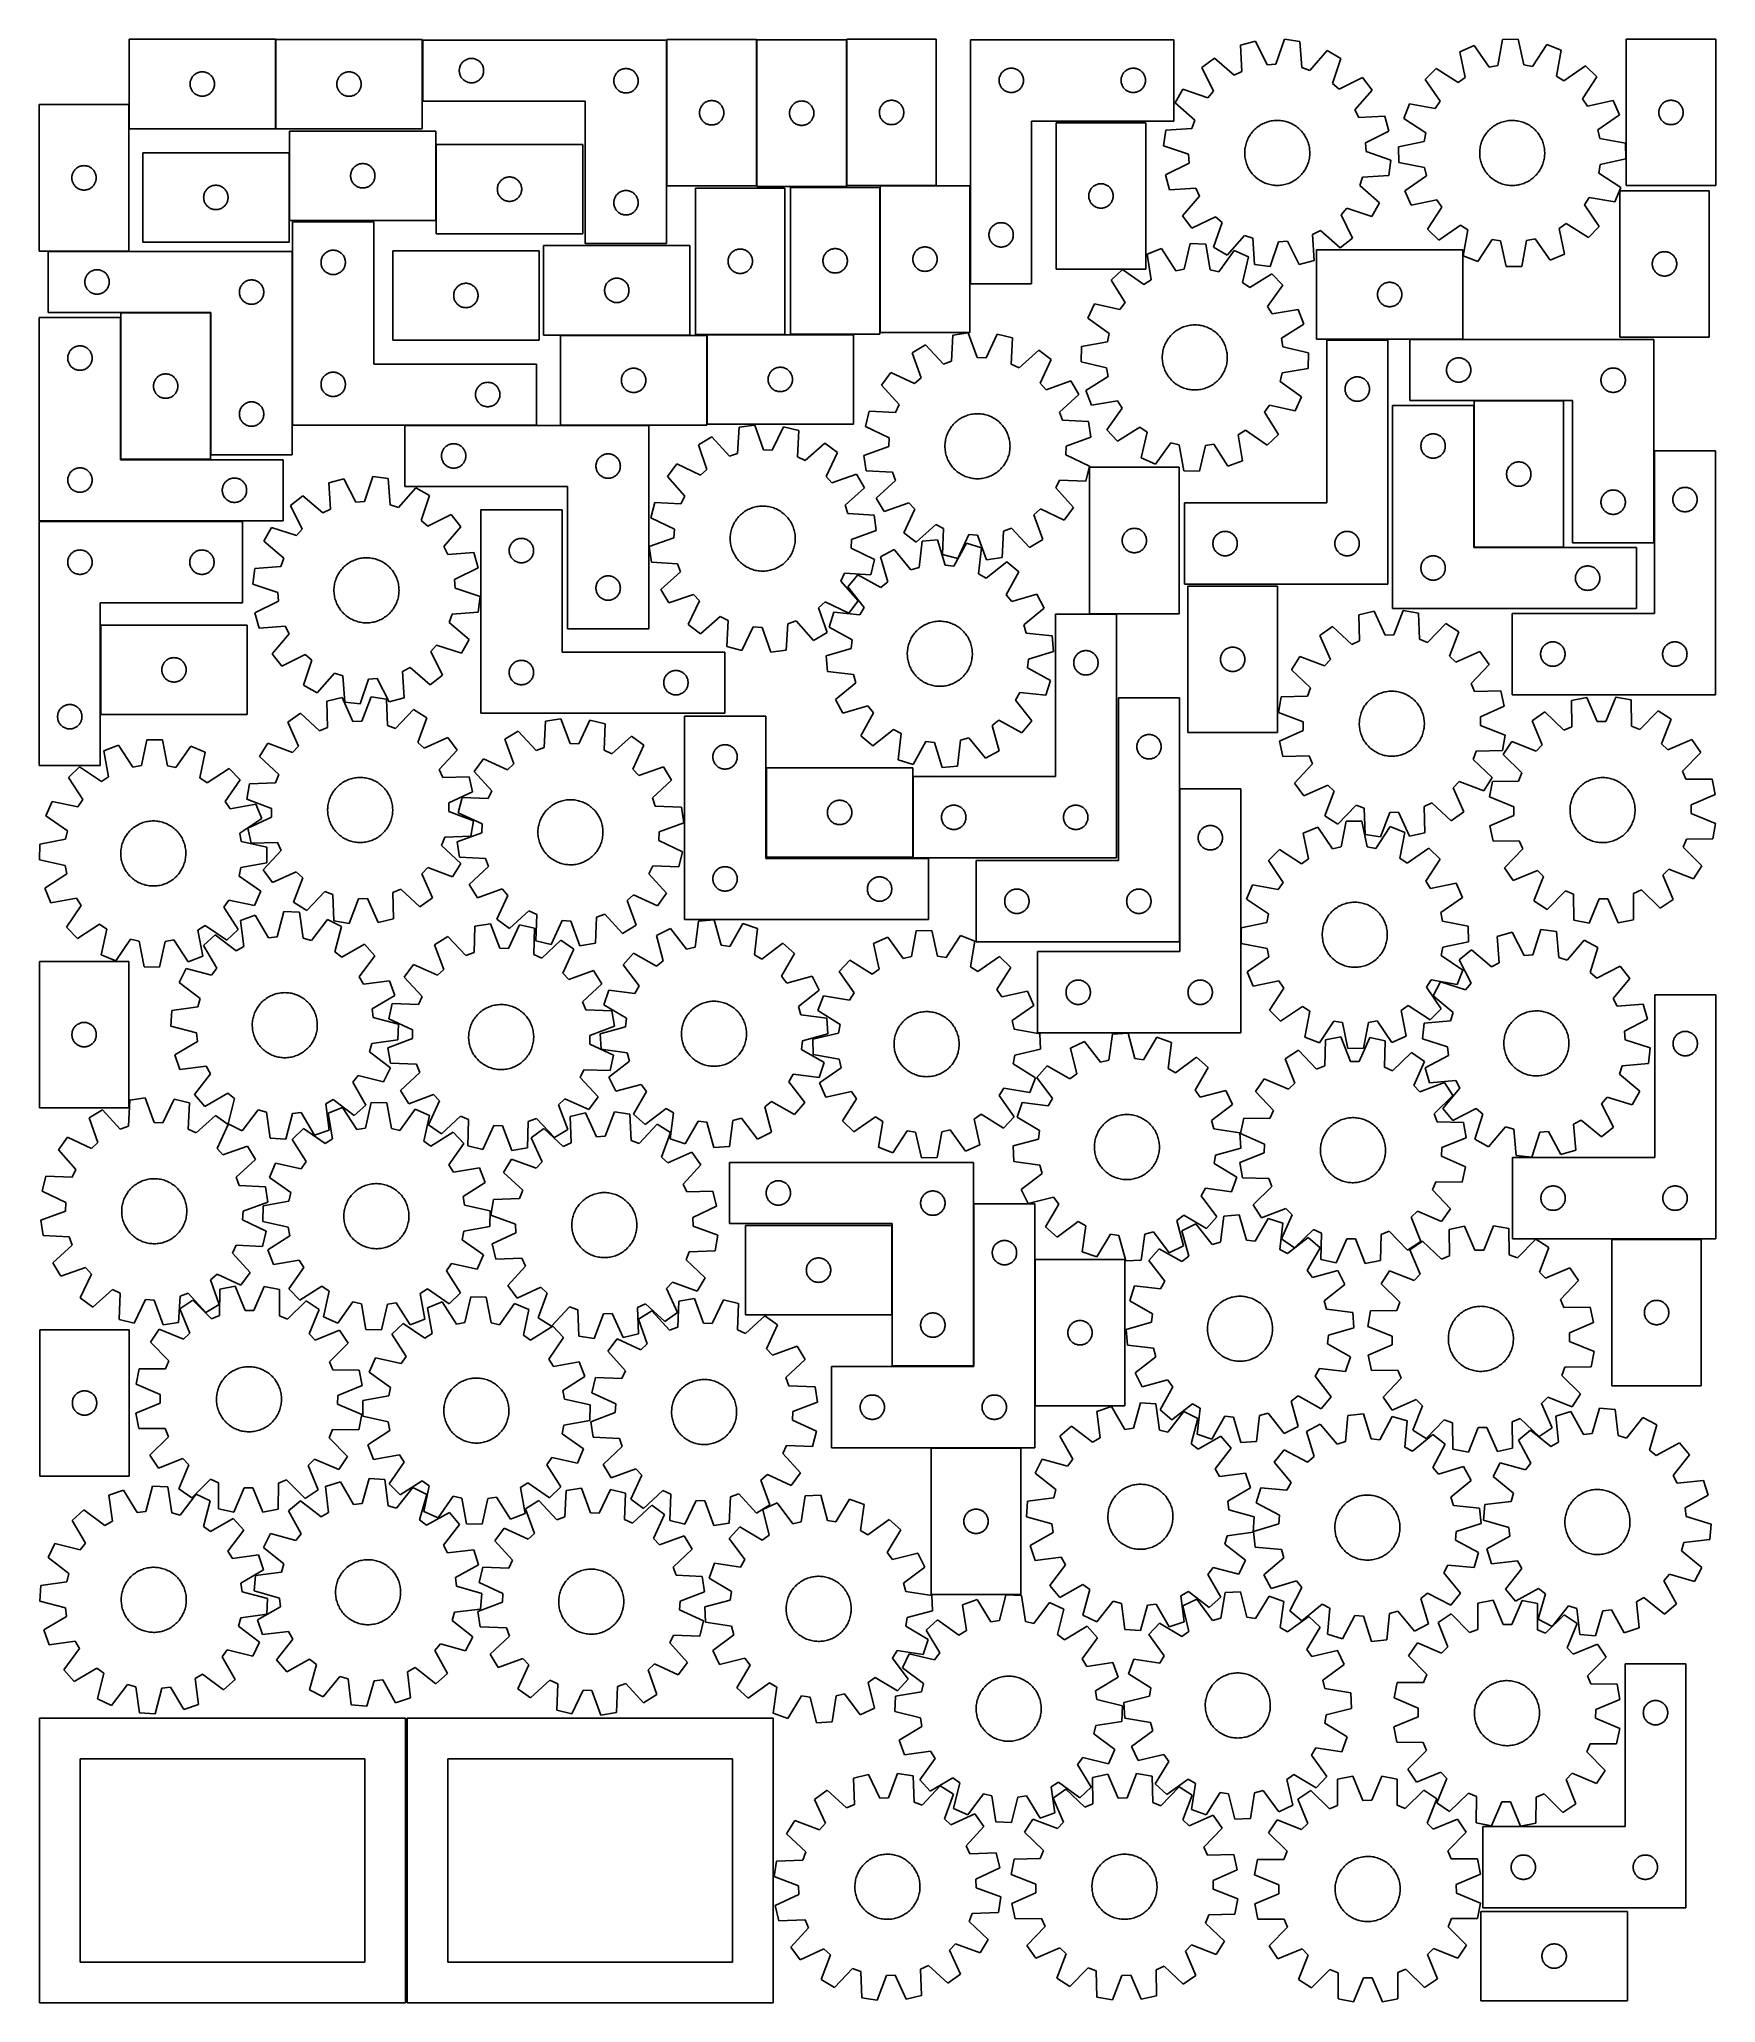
# Model space of a CAD drawing. Header units: millimetres. Extents: x 7 to 1243, y 7 to 1455.
import ezdxf

# ---------------------------------------------------------------- set-up
doc = ezdxf.new("R2010")
doc.units = ezdxf.units.MM
doc.layers.add('COMMON', color=5, linetype='CONTINUOUS', true_color=0x0000ff)
doc.layers.add('CUT', color=7, linetype='CONTINUOUS', true_color=0x000000)

msp = doc.modelspace()

# ---------------------------------------------------------------- linework, layer by layer
at = {"layer": 'COMMON'}
msp.add_line((1065.052421, 1185.184878), (1065.052421, 1080.450013), dxfattribs=at)
at = {"layer": 'CUT'}
for p, q in [((180.796321, 1455.258856), (72.796321, 1455.258856)), ((72.796321, 1455.258856), (72.796321, 1389.258856)), ((180.796321, 1389.258856), (180.796321, 1455.258856)), ((289.065915, 1455.211733), (181.065915, 1455.211733)), ((181.065915, 1455.211733), (181.065915, 1389.211733)), ((289.065915, 1389.211733), (289.065915, 1455.211733)), ((469.409418, 1454.654364), (289.409418, 1454.654364)), ((289.409418, 1454.654364), (289.409418, 1409.654364)), ((469.409418, 1304.654364), (469.409418, 1454.654364)), ((535.664364, 1455.047672), (469.664364, 1455.047672)), ((469.664364, 1455.047672), (469.664364, 1347.047672)), ((535.664364, 1347.047672), (535.664364, 1455.047672)), ((602.072934, 1454.751041), (536.072934, 1454.751041)), ((536.072934, 1454.751041), (536.072934, 1346.751041)), ((602.072934, 1346.751041), (602.072934, 1454.751041)), ((668.368527, 1455.281802), (602.368527, 1455.281802)), ((602.368527, 1455.281802), (602.368527, 1347.281802)), ((668.368527, 1347.281802), (668.368527, 1455.281802)), ((693.71923, 1454.956602), (693.71923, 1274.956602)), ((843.71923, 1454.956602), (693.71923, 1454.956602)), ((843.71923, 1394.956602), (843.71923, 1454.956602)), ((903.874265, 1453.881146), (892.729714, 1450.900465)), ((892.729714, 1450.900465), (893.921411, 1431.56081)), ((912.496096, 1436.528727), (903.874265, 1453.881146)), ((925.212331, 1455.269861), (918.91235, 1436.946307)), ((936.64921, 1453.758816), (925.212331, 1455.269861)), ((937.97426, 1434.42784), (936.64921, 1453.758816)), ((1065.275014, 1450.582901), (1054.689908, 1445.995852)), ((1076.354737, 1434.686922), (1065.275014, 1450.582901)), ((1086.17692, 1455.094212), (1082.63984, 1436.043451)), ((1097.711669, 1455.281348), (1086.17692, 1455.094212)), ((1101.864871, 1436.355352), (1097.711669, 1455.281348)), ((1118.748917, 1451.450443), (1108.19067, 1435.203417)), ((1129.47725, 1447.209176), (1118.748917, 1451.450443)), ((1243.466843, 1455.27814), (1177.466843, 1455.27814)), ((1177.466843, 1455.27814), (1177.466843, 1347.27814)), ((1243.466843, 1347.27814), (1243.466843, 1455.27814)), ((316.582351, 1433.910177), (316.716086, 1434.483735)), ((316.716086, 1434.483735), (316.887047, 1435.047319)), ((316.887047, 1435.047319), (317.094502, 1435.598515)), ((317.094502, 1435.598515), (317.337564, 1436.134962)), ((317.337564, 1436.134962), (317.61519, 1436.654364)), ((317.61519, 1436.654364), (317.926192, 1437.154496)), ((317.926192, 1437.154496), (318.269238, 1437.633217)), ((318.269238, 1437.633217), (318.64286, 1438.088476)), ((318.64286, 1438.088476), (319.045457, 1438.518325)), ((319.045457, 1438.518325), (319.475306, 1438.920922)), ((319.475306, 1438.920922), (319.930565, 1439.294544)), ((319.930565, 1439.294544), (320.409286, 1439.63759)), ((320.409286, 1439.63759), (320.909418, 1439.948593)), ((320.909418, 1439.948593), (321.42882, 1440.226219)), ((321.42882, 1440.226219), (321.965267, 1440.46928)), ((321.965267, 1440.46928), (322.516463, 1440.676735)), ((322.516463, 1440.676735), (323.080047, 1440.847696)), ((323.080047, 1440.847696), (323.653605, 1440.981431)), ((323.653605, 1440.981431), (324.234683, 1441.077368)), ((324.234683, 1441.077368), (324.82079, 1441.135094)), ((324.82079, 1441.135094), (325.409418, 1441.154364)), ((325.409418, 1441.154364), (325.998046, 1441.135094)), ((325.998046, 1441.135094), (326.584154, 1441.077368)), ((326.584154, 1441.077368), (327.165231, 1440.981431)), ((327.165231, 1440.981431), (327.73879, 1440.847696)), ((327.73879, 1440.847696), (328.302373, 1440.676735)), ((328.302373, 1440.676735), (328.853569, 1440.46928)), ((328.853569, 1440.46928), (329.390016, 1440.226219)), ((329.390016, 1440.226219), (329.909418, 1439.948593)), ((329.909418, 1439.948593), (330.40955, 1439.63759)), ((330.40955, 1439.63759), (330.888271, 1439.294544)), ((330.888271, 1439.294544), (331.343531, 1438.920922)), ((331.343531, 1438.920922), (331.773379, 1438.518325)), ((331.773379, 1438.518325), (332.175976, 1438.088476)), ((332.175976, 1438.088476), (332.549598, 1437.633217)), ((332.549598, 1437.633217), (332.892645, 1437.154496)), ((332.892645, 1437.154496), (333.203647, 1436.654364)), ((333.203647, 1436.654364), (333.481273, 1436.134962)), ((333.481273, 1436.134962), (333.724334, 1435.598515)), ((333.724334, 1435.598515), (333.931789, 1435.047319)), ((333.931789, 1435.047319), (334.102751, 1434.483735)), ((334.102751, 1434.483735), (334.236486, 1433.910177)), ((873.547349, 1441.451735), (864.391784, 1434.43311)), ((864.391784, 1434.43311), (872.893734, 1417.021641)), ((888.153366, 1428.719622), (873.547349, 1441.451735)), ((918.91235, 1436.946307), (912.496096, 1436.528727)), ((944.061907, 1432.358239), (937.97426, 1434.42784)), ((956.894452, 1446.876098), (944.061907, 1432.358239)), ((966.882499, 1441.10337), (956.894452, 1446.876098)), ((960.70904, 1422.736802), (966.882499, 1441.10337)), ((1054.689908, 1445.995852), (1058.712483, 1427.041662)), ((1082.63984, 1436.043451), (1076.354737, 1434.686922)), ((1108.19067, 1435.203417), (1101.864871, 1436.355352)), ((1126.071643, 1428.134474), (1129.47725, 1447.209176)), ((1147.447108, 1435.619275), (1131.475093, 1424.649447)), ((1155.735733, 1427.595301), (1147.447108, 1435.619275)), ((117.796321, 1422.258856), (117.815591, 1422.847484)), ((117.815591, 1421.670227), (117.796321, 1422.258856)), ((117.815591, 1422.847484), (117.873317, 1423.433591)), ((117.873317, 1421.08412), (117.815591, 1421.670227)), ((117.873317, 1423.433591), (117.969254, 1424.014669)), ((117.969254, 1420.503043), (117.873317, 1421.08412)), ((117.969254, 1424.014669), (118.102989, 1424.588227)), ((118.102989, 1419.929484), (117.969254, 1420.503043)), ((118.102989, 1424.588227), (118.27395, 1425.151811)), ((118.27395, 1419.3659), (118.102989, 1419.929484)), ((118.27395, 1425.151811), (118.481405, 1425.703007)), ((118.481405, 1425.703007), (118.724466, 1426.239454)), ((118.724466, 1426.239454), (119.002092, 1426.758856)), ((119.002092, 1426.758856), (119.313095, 1427.258988)), ((119.313095, 1427.258988), (119.656141, 1427.737708)), ((119.656141, 1427.737708), (120.029763, 1428.192968)), ((120.029763, 1428.192968), (120.43236, 1428.622817)), ((120.43236, 1428.622817), (120.862209, 1429.025414)), ((120.862209, 1429.025414), (121.317468, 1429.399036)), ((121.317468, 1429.399036), (121.796189, 1429.742082)), ((121.796189, 1429.742082), (122.296321, 1430.053084)), ((122.296321, 1430.053084), (122.815723, 1430.33071)), ((122.815723, 1430.33071), (123.35217, 1430.573771)), ((123.35217, 1430.573771), (123.903366, 1430.781227)), ((123.903366, 1430.781227), (124.46695, 1430.952188)), ((124.46695, 1430.952188), (125.040508, 1431.085923)), ((125.040508, 1431.085923), (125.621585, 1431.181859)), ((125.621585, 1431.181859), (126.207693, 1431.239586)), ((126.207693, 1431.239586), (126.796321, 1431.258856)), ((126.796321, 1431.258856), (127.384949, 1431.239586)), ((127.384949, 1431.239586), (127.971057, 1431.181859)), ((127.971057, 1431.181859), (128.552134, 1431.085923)), ((128.552134, 1431.085923), (129.125692, 1430.952188)), ((129.125692, 1430.952188), (129.689276, 1430.781227)), ((129.689276, 1430.781227), (130.240472, 1430.573771)), ((130.240472, 1430.573771), (130.776919, 1430.33071)), ((130.776919, 1430.33071), (131.296321, 1430.053084)), ((131.296321, 1430.053084), (131.796453, 1429.742082)), ((131.796453, 1429.742082), (132.275174, 1429.399036)), ((132.275174, 1429.399036), (132.730433, 1429.025414)), ((132.730433, 1429.025414), (133.160282, 1428.622817)), ((133.160282, 1428.622817), (133.562879, 1428.192968)), ((133.562879, 1428.192968), (133.936501, 1427.737708)), ((133.936501, 1427.737708), (134.279548, 1427.258988)), ((134.279548, 1427.258988), (134.59055, 1426.758856)), ((134.59055, 1426.758856), (134.868176, 1426.239454)), ((134.868176, 1426.239454), (135.111237, 1425.703007)), ((135.111237, 1425.703007), (135.318692, 1425.151811)), ((135.318692, 1425.151811), (135.489653, 1424.588227)), ((135.489653, 1419.929484), (135.318692, 1419.3659)), ((135.489653, 1424.588227), (135.623389, 1424.014669)), ((135.623389, 1420.503043), (135.489653, 1419.929484)), ((135.623389, 1424.014669), (135.719325, 1423.433591)), ((135.719325, 1421.08412), (135.623389, 1420.503043)), ((135.719325, 1423.433591), (135.777051, 1422.847484)), ((135.777051, 1421.670227), (135.719325, 1421.08412)), ((135.777051, 1422.847484), (135.796321, 1422.258856)), ((135.796321, 1422.258856), (135.777051, 1421.670227)), ((226.065915, 1422.211733), (226.085185, 1422.800362)), ((226.085185, 1421.623105), (226.065915, 1422.211733)), ((226.085185, 1422.800362), (226.142911, 1423.386469)), ((226.142911, 1421.036998), (226.085185, 1421.623105)), ((226.142911, 1423.386469), (226.238848, 1423.967546)), ((226.238848, 1420.455921), (226.142911, 1421.036998)), ((226.238848, 1423.967546), (226.372583, 1424.541105)), ((226.372583, 1419.882362), (226.238848, 1420.455921)), ((226.372583, 1424.541105), (226.543544, 1425.104689)), ((226.543544, 1419.318778), (226.372583, 1419.882362)), ((226.543544, 1425.104689), (226.750999, 1425.655884)), ((226.750999, 1425.655884), (226.994061, 1426.192332)), ((226.994061, 1426.192332), (227.271687, 1426.711733)), ((227.271687, 1426.711733), (227.582689, 1427.211866)), ((227.582689, 1427.211866), (227.925735, 1427.690586)), ((227.925735, 1427.690586), (228.299357, 1428.145846)), ((228.299357, 1428.145846), (228.701954, 1428.575695)), ((228.701954, 1428.575695), (229.131803, 1428.978292)), ((229.131803, 1428.978292), (229.587062, 1429.351914)), ((229.587062, 1429.351914), (230.065783, 1429.69496)), ((230.065783, 1429.69496), (230.565915, 1430.005962)), ((230.565915, 1430.005962), (231.085317, 1430.283588)), ((231.085317, 1430.283588), (231.621764, 1430.526649)), ((231.621764, 1430.526649), (232.17296, 1430.734105)), ((232.17296, 1430.734105), (232.736544, 1430.905066)), ((232.736544, 1430.905066), (233.310102, 1431.038801)), ((233.310102, 1431.038801), (233.891179, 1431.134737)), ((233.891179, 1431.134737), (234.477287, 1431.192464)), ((234.477287, 1431.192464), (235.065915, 1431.211733)), ((235.065915, 1431.211733), (235.654543, 1431.192464)), ((235.654543, 1431.192464), (236.240651, 1431.134737)), ((236.240651, 1431.134737), (236.821728, 1431.038801)), ((236.821728, 1431.038801), (237.395287, 1430.905066)), ((237.395287, 1430.905066), (237.95887, 1430.734105)), ((237.95887, 1430.734105), (238.510066, 1430.526649)), ((238.510066, 1430.526649), (239.046513, 1430.283588)), ((239.046513, 1430.283588), (239.565915, 1430.005962)), ((239.565915, 1430.005962), (240.066047, 1429.69496)), ((240.066047, 1429.69496), (240.544768, 1429.351914)), ((240.544768, 1429.351914), (241.000028, 1428.978292)), ((241.000028, 1428.978292), (241.429876, 1428.575695)), ((241.429876, 1428.575695), (241.832473, 1428.145846)), ((241.832473, 1428.145846), (242.206095, 1427.690586)), ((242.206095, 1427.690586), (242.549142, 1427.211866)), ((242.549142, 1427.211866), (242.860144, 1426.711733)), ((242.860144, 1426.711733), (243.13777, 1426.192332)), ((243.13777, 1426.192332), (243.380831, 1425.655884)), ((243.380831, 1425.655884), (243.588286, 1425.104689)), ((243.588286, 1425.104689), (243.759248, 1424.541105)), ((243.759248, 1419.882362), (243.588286, 1419.318778)), ((243.759248, 1424.541105), (243.892983, 1423.967546)), ((243.892983, 1420.455921), (243.759248, 1419.882362)), ((243.892983, 1423.967546), (243.988919, 1423.386469)), ((243.988919, 1421.036998), (243.892983, 1420.455921)), ((243.988919, 1423.386469), (244.046645, 1422.800362)), ((244.046645, 1421.623105), (243.988919, 1421.036998)), ((244.046645, 1422.800362), (244.065915, 1422.211733)), ((244.065915, 1422.211733), (244.046645, 1421.623105)), ((316.409418, 1432.154364), (316.428688, 1432.742992)), ((316.428688, 1431.565736), (316.409418, 1432.154364)), ((316.428688, 1432.742992), (316.486414, 1433.3291)), ((316.486414, 1430.979628), (316.428688, 1431.565736)), ((316.486414, 1433.3291), (316.582351, 1433.910177)), ((316.582351, 1430.398551), (316.486414, 1430.979628)), ((316.716086, 1429.824992), (316.582351, 1430.398551)), ((316.887047, 1429.261409), (316.716086, 1429.824992)), ((317.094502, 1428.710213), (316.887047, 1429.261409)), ((317.337564, 1428.173766), (317.094502, 1428.710213)), ((317.61519, 1427.654364), (317.337564, 1428.173766)), ((317.926192, 1427.154232), (317.61519, 1427.654364)), ((318.269238, 1426.675511), (317.926192, 1427.154232)), ((318.64286, 1426.220252), (318.269238, 1426.675511)), ((319.045457, 1425.790403), (318.64286, 1426.220252)), ((319.475306, 1425.387806), (319.045457, 1425.790403)), ((319.930565, 1425.014184), (319.475306, 1425.387806)), ((320.409286, 1424.671137), (319.930565, 1425.014184)), ((320.909418, 1424.360135), (320.409286, 1424.671137)), ((321.42882, 1424.082509), (320.909418, 1424.360135)), ((321.965267, 1423.839448), (321.42882, 1424.082509)), ((322.516463, 1423.631993), (321.965267, 1423.839448)), ((323.080047, 1423.461031), (322.516463, 1423.631993)), ((323.653605, 1423.327296), (323.080047, 1423.461031)), ((324.234683, 1423.23136), (323.653605, 1423.327296)), ((324.82079, 1423.173634), (324.234683, 1423.23136)), ((325.409418, 1423.154364), (324.82079, 1423.173634)), ((325.998046, 1423.173634), (325.409418, 1423.154364)), ((326.584154, 1423.23136), (325.998046, 1423.173634)), ((327.165231, 1423.327296), (326.584154, 1423.23136)), ((327.73879, 1423.461031), (327.165231, 1423.327296)), ((328.302373, 1423.631993), (327.73879, 1423.461031)), ((328.853569, 1423.839448), (328.302373, 1423.631993)), ((329.390016, 1424.082509), (328.853569, 1423.839448)), ((329.909418, 1424.360135), (329.390016, 1424.082509)), ((330.40955, 1424.671137), (329.909418, 1424.360135)), ((330.888271, 1425.014184), (330.40955, 1424.671137)), ((331.343531, 1425.387806), (330.888271, 1425.014184)), ((331.773379, 1425.790403), (331.343531, 1425.387806)), ((332.175976, 1426.220252), (331.773379, 1425.790403)), ((332.549598, 1426.675511), (332.175976, 1426.220252)), ((332.892645, 1427.154232), (332.549598, 1426.675511)), ((333.203647, 1427.654364), (332.892645, 1427.154232)), ((333.481273, 1428.173766), (333.203647, 1427.654364)), ((333.724334, 1428.710213), (333.481273, 1428.173766)), ((333.931789, 1429.261409), (333.724334, 1428.710213)), ((334.102751, 1429.824992), (333.931789, 1429.261409)), ((334.236486, 1430.398551), (334.102751, 1429.824992)), ((334.236486, 1433.910177), (334.332422, 1433.3291)), ((334.332422, 1430.979628), (334.236486, 1430.398551)), ((334.332422, 1433.3291), (334.390149, 1432.742992)), ((334.390149, 1431.565736), (334.332422, 1430.979628)), ((334.390149, 1432.742992), (334.409418, 1432.154364)), ((334.409418, 1432.154364), (334.390149, 1431.565736)), ((430.409418, 1424.654364), (430.428688, 1425.242992)), ((430.428688, 1424.065736), (430.409418, 1424.654364)), ((430.428688, 1425.242992), (430.486414, 1425.8291)), ((430.486414, 1423.479628), (430.428688, 1424.065736)), ((430.486414, 1425.8291), (430.582351, 1426.410177)), ((430.582351, 1422.898551), (430.486414, 1423.479628)), ((430.582351, 1426.410177), (430.716086, 1426.983735)), ((430.716086, 1422.324992), (430.582351, 1422.898551)), ((430.716086, 1426.983735), (430.887047, 1427.547319)), ((430.887047, 1421.761409), (430.716086, 1422.324992)), ((430.887047, 1427.547319), (431.094502, 1428.098515)), ((431.094502, 1421.210213), (430.887047, 1421.761409)), ((431.094502, 1428.098515), (431.337564, 1428.634962)), ((431.337564, 1420.673766), (431.094502, 1421.210213)), ((431.337564, 1428.634962), (431.61519, 1429.154364)), ((431.61519, 1420.154364), (431.337564, 1420.673766)), ((431.61519, 1429.154364), (431.926192, 1429.654496)), ((431.926192, 1419.654232), (431.61519, 1420.154364)), ((431.926192, 1429.654496), (432.269238, 1430.133217)), ((432.269238, 1430.133217), (432.64286, 1430.588476)), ((432.64286, 1430.588476), (433.045457, 1431.018325)), ((433.045457, 1431.018325), (433.475306, 1431.420922)), ((433.475306, 1431.420922), (433.930565, 1431.794544)), ((433.930565, 1431.794544), (434.409286, 1432.13759)), ((434.409286, 1432.13759), (434.909418, 1432.448593)), ((434.909418, 1432.448593), (435.42882, 1432.726219)), ((435.42882, 1432.726219), (435.965267, 1432.96928)), ((435.965267, 1432.96928), (436.516463, 1433.176735)), ((436.516463, 1433.176735), (437.080047, 1433.347696)), ((437.080047, 1433.347696), (437.653605, 1433.481431)), ((437.653605, 1433.481431), (438.234683, 1433.577368)), ((438.234683, 1433.577368), (438.82079, 1433.635094)), ((438.82079, 1433.635094), (439.409418, 1433.654364)), ((439.409418, 1433.654364), (439.998046, 1433.635094)), ((439.998046, 1433.635094), (440.584154, 1433.577368)), ((440.584154, 1433.577368), (441.165231, 1433.481431)), ((441.165231, 1433.481431), (441.73879, 1433.347696)), ((441.73879, 1433.347696), (442.302373, 1433.176735)), ((442.302373, 1433.176735), (442.853569, 1432.96928)), ((442.853569, 1432.96928), (443.390016, 1432.726219)), ((443.390016, 1432.726219), (443.909418, 1432.448593)), ((443.909418, 1432.448593), (444.40955, 1432.13759)), ((444.40955, 1432.13759), (444.888271, 1431.794544)), ((444.888271, 1431.794544), (445.343531, 1431.420922)), ((445.343531, 1431.420922), (445.773379, 1431.018325)), ((445.773379, 1431.018325), (446.175976, 1430.588476)), ((446.175976, 1430.588476), (446.549598, 1430.133217)), ((446.549598, 1430.133217), (446.892645, 1429.654496)), ((446.892645, 1429.654496), (447.203647, 1429.154364)), ((447.203647, 1420.154364), (446.892645, 1419.654232)), ((447.203647, 1429.154364), (447.481273, 1428.634962)), ((447.481273, 1420.673766), (447.203647, 1420.154364)), ((447.481273, 1428.634962), (447.724334, 1428.098515)), ((447.724334, 1421.210213), (447.481273, 1420.673766)), ((447.724334, 1428.098515), (447.931789, 1427.547319)), ((447.931789, 1421.761409), (447.724334, 1421.210213)), ((447.931789, 1427.547319), (448.102751, 1426.983735)), ((448.102751, 1422.324992), (447.931789, 1421.761409)), ((448.102751, 1426.983735), (448.236486, 1426.410177)), ((448.236486, 1422.898551), (448.102751, 1422.324992)), ((448.236486, 1426.410177), (448.332422, 1425.8291)), ((448.332422, 1423.479628), (448.236486, 1422.898551)), ((448.332422, 1425.8291), (448.390149, 1425.242992)), ((448.390149, 1424.065736), (448.332422, 1423.479628)), ((448.390149, 1425.242992), (448.409418, 1424.654364)), ((448.409418, 1424.654364), (448.390149, 1424.065736)), ((714.71923, 1424.956602), (714.738499, 1425.545231)), ((714.738499, 1424.367974), (714.71923, 1424.956602)), ((714.738499, 1425.545231), (714.796226, 1426.131338)), ((714.796226, 1423.781867), (714.738499, 1424.367974)), ((714.796226, 1426.131338), (714.892162, 1426.712415)), ((714.892162, 1423.200789), (714.796226, 1423.781867)), ((714.892162, 1426.712415), (715.025897, 1427.285974)), ((715.025897, 1422.627231), (714.892162, 1423.200789)), ((715.025897, 1427.285974), (715.196858, 1427.849558)), ((715.196858, 1422.063647), (715.025897, 1422.627231)), ((715.196858, 1427.849558), (715.404314, 1428.400753)), ((715.404314, 1421.512451), (715.196858, 1422.063647)), ((715.404314, 1428.400753), (715.647375, 1428.937201)), ((715.647375, 1420.976004), (715.404314, 1421.512451)), ((715.647375, 1428.937201), (715.925001, 1429.456602)), ((715.925001, 1420.456602), (715.647375, 1420.976004)), ((715.925001, 1429.456602), (716.236003, 1429.956734)), ((716.236003, 1419.95647), (715.925001, 1420.456602)), ((716.236003, 1429.956734), (716.579049, 1430.435455)), ((716.579049, 1419.477749), (716.236003, 1419.95647)), ((716.579049, 1430.435455), (716.952671, 1430.890715)), ((716.952671, 1430.890715), (717.355268, 1431.320563)), ((717.355268, 1431.320563), (717.785117, 1431.723161)), ((717.785117, 1431.723161), (718.240377, 1432.096782)), ((718.240377, 1432.096782), (718.719097, 1432.439829)), ((718.719097, 1432.439829), (719.21923, 1432.750831)), ((719.21923, 1432.750831), (719.738631, 1433.028457)), ((719.738631, 1433.028457), (720.275079, 1433.271518)), ((720.275079, 1433.271518), (720.826274, 1433.478974)), ((720.826274, 1433.478974), (721.389858, 1433.649935)), ((721.389858, 1433.649935), (721.963417, 1433.78367)), ((721.963417, 1433.78367), (722.544494, 1433.879606)), ((722.544494, 1433.879606), (723.130601, 1433.937333)), ((723.130601, 1433.937333), (723.71923, 1433.956602)), ((723.71923, 1433.956602), (724.307858, 1433.937333)), ((724.307858, 1433.937333), (724.893965, 1433.879606)), ((724.893965, 1433.879606), (725.475042, 1433.78367)), ((725.475042, 1433.78367), (726.048601, 1433.649935)), ((726.048601, 1433.649935), (726.612185, 1433.478974)), ((726.612185, 1433.478974), (727.16338, 1433.271518)), ((727.16338, 1433.271518), (727.699828, 1433.028457)), ((727.699828, 1433.028457), (728.21923, 1432.750831)), ((728.21923, 1432.750831), (728.719362, 1432.439829)), ((728.719362, 1432.439829), (729.198082, 1432.096782)), ((729.198082, 1432.096782), (729.653342, 1431.723161)), ((729.653342, 1431.723161), (730.083191, 1431.320563)), ((730.083191, 1431.320563), (730.485788, 1430.890715)), ((730.485788, 1430.890715), (730.85941, 1430.435455)), ((730.85941, 1430.435455), (731.202456, 1429.956734)), ((731.202456, 1419.95647), (730.85941, 1419.477749)), ((731.202456, 1429.956734), (731.513458, 1429.456602)), ((731.513458, 1420.456602), (731.202456, 1419.95647)), ((731.513458, 1429.456602), (731.791084, 1428.937201)), ((731.791084, 1420.976004), (731.513458, 1420.456602)), ((731.791084, 1428.937201), (732.034145, 1428.400753)), ((732.034145, 1421.512451), (731.791084, 1420.976004)), ((732.034145, 1428.400753), (732.241601, 1427.849558)), ((732.241601, 1422.063647), (732.034145, 1421.512451)), ((732.241601, 1427.849558), (732.412562, 1427.285974)), ((732.412562, 1422.627231), (732.241601, 1422.063647)), ((732.412562, 1427.285974), (732.546297, 1426.712415)), ((732.546297, 1423.200789), (732.412562, 1422.627231)), ((732.546297, 1426.712415), (732.642233, 1426.131338)), ((732.642233, 1423.781867), (732.546297, 1423.200789)), ((732.642233, 1426.131338), (732.69996, 1425.545231)), ((732.69996, 1424.367974), (732.642233, 1423.781867)), ((732.69996, 1425.545231), (732.71923, 1424.956602)), ((732.71923, 1424.956602), (732.69996, 1424.367974)), ((804.71923, 1424.956602), (804.738499, 1425.545231)), ((804.738499, 1424.367974), (804.71923, 1424.956602)), ((804.738499, 1425.545231), (804.796226, 1426.131338)), ((804.796226, 1423.781867), (804.738499, 1424.367974)), ((804.796226, 1426.131338), (804.892162, 1426.712415)), ((804.892162, 1423.200789), (804.796226, 1423.781867)), ((804.892162, 1426.712415), (805.025897, 1427.285974)), ((805.025897, 1422.627231), (804.892162, 1423.200789)), ((805.025897, 1427.285974), (805.196858, 1427.849558)), ((805.196858, 1422.063647), (805.025897, 1422.627231)), ((805.196858, 1427.849558), (805.404314, 1428.400753)), ((805.404314, 1421.512451), (805.196858, 1422.063647)), ((805.404314, 1428.400753), (805.647375, 1428.937201)), ((805.647375, 1420.976004), (805.404314, 1421.512451)), ((805.647375, 1428.937201), (805.925001, 1429.456602)), ((805.925001, 1420.456602), (805.647375, 1420.976004)), ((805.925001, 1429.456602), (806.236003, 1429.956734)), ((806.236003, 1419.95647), (805.925001, 1420.456602)), ((806.236003, 1429.956734), (806.579049, 1430.435455)), ((806.579049, 1419.477749), (806.236003, 1419.95647)), ((806.579049, 1430.435455), (806.952671, 1430.890715)), ((806.952671, 1430.890715), (807.355268, 1431.320563)), ((807.355268, 1431.320563), (807.785117, 1431.723161)), ((807.785117, 1431.723161), (808.240377, 1432.096782)), ((808.240377, 1432.096782), (808.719097, 1432.439829)), ((808.719097, 1432.439829), (809.21923, 1432.750831)), ((809.21923, 1432.750831), (809.738631, 1433.028457)), ((809.738631, 1433.028457), (810.275079, 1433.271518)), ((810.275079, 1433.271518), (810.826274, 1433.478974)), ((810.826274, 1433.478974), (811.389858, 1433.649935)), ((811.389858, 1433.649935), (811.963417, 1433.78367)), ((811.963417, 1433.78367), (812.544494, 1433.879606)), ((812.544494, 1433.879606), (813.130601, 1433.937333)), ((813.130601, 1433.937333), (813.71923, 1433.956602)), ((813.71923, 1433.956602), (814.307858, 1433.937333)), ((814.307858, 1433.937333), (814.893965, 1433.879606)), ((814.893965, 1433.879606), (815.475042, 1433.78367)), ((815.475042, 1433.78367), (816.048601, 1433.649935)), ((816.048601, 1433.649935), (816.612185, 1433.478974)), ((816.612185, 1433.478974), (817.16338, 1433.271518)), ((817.16338, 1433.271518), (817.699828, 1433.028457)), ((817.699828, 1433.028457), (818.21923, 1432.750831)), ((818.21923, 1432.750831), (818.719362, 1432.439829)), ((818.719362, 1432.439829), (819.198082, 1432.096782)), ((819.198082, 1432.096782), (819.653342, 1431.723161)), ((819.653342, 1431.723161), (820.083191, 1431.320563)), ((820.083191, 1431.320563), (820.485788, 1430.890715)), ((820.485788, 1430.890715), (820.85941, 1430.435455)), ((820.85941, 1430.435455), (821.202456, 1429.956734)), ((821.202456, 1419.95647), (820.85941, 1419.477749)), ((821.202456, 1429.956734), (821.513458, 1429.456602)), ((821.513458, 1420.456602), (821.202456, 1419.95647)), ((821.513458, 1429.456602), (821.791084, 1428.937201)), ((821.791084, 1420.976004), (821.513458, 1420.456602)), ((821.791084, 1428.937201), (822.034145, 1428.400753)), ((822.034145, 1421.512451), (821.791084, 1420.976004)), ((822.034145, 1428.400753), (822.241601, 1427.849558)), ((822.241601, 1422.063647), (822.034145, 1421.512451)), ((822.241601, 1427.849558), (822.412562, 1427.285974)), ((822.412562, 1422.627231), (822.241601, 1422.063647)), ((822.412562, 1427.285974), (822.546297, 1426.712415)), ((822.546297, 1423.200789), (822.412562, 1422.627231)), ((822.546297, 1426.712415), (822.642233, 1426.131338)), ((822.642233, 1423.781867), (822.546297, 1423.200789)), ((822.642233, 1426.131338), (822.69996, 1425.545231)), ((822.69996, 1424.367974), (822.642233, 1423.781867)), ((822.69996, 1425.545231), (822.71923, 1424.956602)), ((822.71923, 1424.956602), (822.69996, 1424.367974)), ((893.921411, 1431.56081), (888.153366, 1428.719622)), ((965.541291, 1418.495099), (960.70904, 1422.736802)), ((982.95276, 1426.997049), (965.541291, 1418.495099)), ((989.971385, 1417.841484), (982.95276, 1426.997049)), ((1037.105469, 1433.829131), (1029.081495, 1425.540506)), ((1029.081495, 1425.540506), (1040.051323, 1409.568491)), ((1053.424927, 1423.383188), (1037.105469, 1433.829131)), ((1058.712483, 1427.041662), (1053.424927, 1423.383188)), ((1131.475093, 1424.649447), (1126.071643, 1428.134474)), ((1145.289789, 1411.275843), (1155.735733, 1427.595301)), ((72.541806, 1407.036929), (6.541806, 1407.036929)), ((6.541806, 1407.036929), (6.541806, 1299.036929)), ((72.541806, 1299.036929), (72.541806, 1407.036929)), ((118.481405, 1418.814705), (118.27395, 1419.3659)), ((118.724466, 1418.278257), (118.481405, 1418.814705)), ((119.002092, 1417.758856), (118.724466, 1418.278257)), ((119.313095, 1417.258724), (119.002092, 1417.758856)), ((119.656141, 1416.780003), (119.313095, 1417.258724)), ((120.029763, 1416.324743), (119.656141, 1416.780003)), ((120.43236, 1415.894895), (120.029763, 1416.324743)), ((120.862209, 1415.492297), (120.43236, 1415.894895)), ((121.317468, 1415.118676), (120.862209, 1415.492297)), ((121.796189, 1414.775629), (121.317468, 1415.118676)), ((122.296321, 1414.464627), (121.796189, 1414.775629)), ((122.815723, 1414.187001), (122.296321, 1414.464627)), ((123.35217, 1413.94394), (122.815723, 1414.187001)), ((123.903366, 1413.736484), (123.35217, 1413.94394)), ((124.46695, 1413.565523), (123.903366, 1413.736484)), ((125.040508, 1413.431788), (124.46695, 1413.565523)), ((125.621585, 1413.335852), (125.040508, 1413.431788)), ((126.207693, 1413.278125), (125.621585, 1413.335852)), ((126.796321, 1413.258856), (126.207693, 1413.278125)), ((127.384949, 1413.278125), (126.796321, 1413.258856)), ((127.971057, 1413.335852), (127.384949, 1413.278125)), ((128.552134, 1413.431788), (127.971057, 1413.335852)), ((129.125692, 1413.565523), (128.552134, 1413.431788)), ((129.689276, 1413.736484), (129.125692, 1413.565523)), ((130.240472, 1413.94394), (129.689276, 1413.736484)), ((130.776919, 1414.187001), (130.240472, 1413.94394)), ((131.296321, 1414.464627), (130.776919, 1414.187001)), ((131.796453, 1414.775629), (131.296321, 1414.464627)), ((132.275174, 1415.118676), (131.796453, 1414.775629)), ((132.730433, 1415.492297), (132.275174, 1415.118676)), ((133.160282, 1415.894895), (132.730433, 1415.492297)), ((133.562879, 1416.324743), (133.160282, 1415.894895)), ((133.936501, 1416.780003), (133.562879, 1416.324743)), ((134.279548, 1417.258724), (133.936501, 1416.780003)), ((134.59055, 1417.758856), (134.279548, 1417.258724)), ((134.868176, 1418.278257), (134.59055, 1417.758856)), ((135.111237, 1418.814705), (134.868176, 1418.278257)), ((135.318692, 1419.3659), (135.111237, 1418.814705)), ((226.750999, 1418.767583), (226.543544, 1419.318778)), ((226.994061, 1418.231135), (226.750999, 1418.767583)), ((227.271687, 1417.711733), (226.994061, 1418.231135)), ((227.582689, 1417.211601), (227.271687, 1417.711733)), ((227.925735, 1416.732881), (227.582689, 1417.211601)), ((228.299357, 1416.277621), (227.925735, 1416.732881)), ((228.701954, 1415.847772), (228.299357, 1416.277621)), ((229.131803, 1415.445175), (228.701954, 1415.847772)), ((229.587062, 1415.071553), (229.131803, 1415.445175)), ((230.065783, 1414.728507), (229.587062, 1415.071553)), ((230.565915, 1414.417505), (230.065783, 1414.728507)), ((231.085317, 1414.139879), (230.565915, 1414.417505)), ((231.621764, 1413.896818), (231.085317, 1414.139879)), ((232.17296, 1413.689362), (231.621764, 1413.896818)), ((232.736544, 1413.518401), (232.17296, 1413.689362)), ((233.310102, 1413.384666), (232.736544, 1413.518401)), ((233.891179, 1413.28873), (233.310102, 1413.384666)), ((234.477287, 1413.231003), (233.891179, 1413.28873)), ((235.065915, 1413.211733), (234.477287, 1413.231003)), ((235.654543, 1413.231003), (235.065915, 1413.211733)), ((236.240651, 1413.28873), (235.654543, 1413.231003)), ((236.821728, 1413.384666), (236.240651, 1413.28873)), ((237.395287, 1413.518401), (236.821728, 1413.384666)), ((237.95887, 1413.689362), (237.395287, 1413.518401)), ((238.510066, 1413.896818), (237.95887, 1413.689362)), ((239.046513, 1414.139879), (238.510066, 1413.896818)), ((239.565915, 1414.417505), (239.046513, 1414.139879)), ((240.066047, 1414.728507), (239.565915, 1414.417505)), ((240.544768, 1415.071553), (240.066047, 1414.728507)), ((241.000028, 1415.445175), (240.544768, 1415.071553)), ((241.429876, 1415.847772), (241.000028, 1415.445175)), ((241.832473, 1416.277621), (241.429876, 1415.847772)), ((242.206095, 1416.732881), (241.832473, 1416.277621)), ((242.549142, 1417.211601), (242.206095, 1416.732881)), ((242.860144, 1417.711733), (242.549142, 1417.211601)), ((243.13777, 1418.231135), (242.860144, 1417.711733)), ((243.380831, 1418.767583), (243.13777, 1418.231135)), ((243.588286, 1419.318778), (243.380831, 1418.767583)), ((289.409418, 1409.654364), (409.409418, 1409.654364)), ((409.409418, 1409.654364), (409.409418, 1304.654364)), ((432.269238, 1419.175511), (431.926192, 1419.654232)), ((432.64286, 1418.720252), (432.269238, 1419.175511)), ((433.045457, 1418.290403), (432.64286, 1418.720252)), ((433.475306, 1417.887806), (433.045457, 1418.290403)), ((433.930565, 1417.514184), (433.475306, 1417.887806)), ((434.409286, 1417.171137), (433.930565, 1417.514184)), ((434.909418, 1416.860135), (434.409286, 1417.171137)), ((435.42882, 1416.582509), (434.909418, 1416.860135)), ((435.965267, 1416.339448), (435.42882, 1416.582509)), ((436.516463, 1416.131993), (435.965267, 1416.339448)), ((437.080047, 1415.961031), (436.516463, 1416.131993)), ((437.653605, 1415.827296), (437.080047, 1415.961031)), ((438.234683, 1415.73136), (437.653605, 1415.827296)), ((438.82079, 1415.673634), (438.234683, 1415.73136)), ((439.409418, 1415.654364), (438.82079, 1415.673634)), ((439.998046, 1415.673634), (439.409418, 1415.654364)), ((440.584154, 1415.73136), (439.998046, 1415.673634)), ((441.165231, 1415.827296), (440.584154, 1415.73136)), ((441.73879, 1415.961031), (441.165231, 1415.827296)), ((442.302373, 1416.131993), (441.73879, 1415.961031)), ((442.853569, 1416.339448), (442.302373, 1416.131993)), ((443.390016, 1416.582509), (442.853569, 1416.339448)), ((443.909418, 1416.860135), (443.390016, 1416.582509)), ((444.40955, 1417.171137), (443.909418, 1416.860135)), ((444.888271, 1417.514184), (444.40955, 1417.171137)), ((445.343531, 1417.887806), (444.888271, 1417.514184)), ((445.773379, 1418.290403), (445.343531, 1417.887806)), ((446.175976, 1418.720252), (445.773379, 1418.290403)), ((446.549598, 1419.175511), (446.175976, 1418.720252)), ((446.892645, 1419.654232), (446.549598, 1419.175511)), ((494.59251, 1405.02827), (494.870136, 1405.547672)), ((494.870136, 1405.547672), (495.181138, 1406.047804)), ((495.181138, 1406.047804), (495.524184, 1406.526524)), ((495.524184, 1406.526524), (495.897806, 1406.981784)), ((495.897806, 1406.981784), (496.300403, 1407.411633)), ((496.300403, 1407.411633), (496.730252, 1407.81423)), ((496.730252, 1407.81423), (497.185512, 1408.187852)), ((497.185512, 1408.187852), (497.664232, 1408.530898)), ((497.664232, 1408.530898), (498.164364, 1408.8419)), ((498.164364, 1408.8419), (498.683766, 1409.119526)), ((498.683766, 1409.119526), (499.220214, 1409.362587)), ((499.220214, 1409.362587), (499.771409, 1409.570043)), ((499.771409, 1409.570043), (500.334993, 1409.741004)), ((500.334993, 1409.741004), (500.908552, 1409.874739)), ((500.908552, 1409.874739), (501.489629, 1409.970675)), ((501.489629, 1409.970675), (502.075736, 1410.028402)), ((502.075736, 1410.028402), (502.664364, 1410.047672)), ((502.664364, 1410.047672), (503.252993, 1410.028402)), ((503.252993, 1410.028402), (503.8391, 1409.970675)), ((503.8391, 1409.970675), (504.420177, 1409.874739)), ((504.420177, 1409.874739), (504.993736, 1409.741004)), ((504.993736, 1409.741004), (505.55732, 1409.570043)), ((505.55732, 1409.570043), (506.108515, 1409.362587)), ((506.108515, 1409.362587), (506.644963, 1409.119526)), ((506.644963, 1409.119526), (507.164364, 1408.8419)), ((507.164364, 1408.8419), (507.664497, 1408.530898)), ((507.664497, 1408.530898), (508.143217, 1408.187852)), ((508.143217, 1408.187852), (508.598477, 1407.81423)), ((508.598477, 1407.81423), (509.028326, 1407.411633)), ((509.028326, 1407.411633), (509.430923, 1406.981784)), ((509.430923, 1406.981784), (509.804545, 1406.526524)), ((509.804545, 1406.526524), (510.147591, 1406.047804)), ((510.147591, 1406.047804), (510.458593, 1405.547672)), ((510.458593, 1405.547672), (510.736219, 1405.02827)), ((561.001079, 1404.731639), (561.278705, 1405.251041)), ((561.278705, 1405.251041), (561.589707, 1405.751173)), ((561.589707, 1405.751173), (561.932754, 1406.229894)), ((561.932754, 1406.229894), (562.306376, 1406.685153)), ((562.306376, 1406.685153), (562.708973, 1407.115002)), ((562.708973, 1407.115002), (563.138821, 1407.517599)), ((563.138821, 1407.517599), (563.594081, 1407.891221)), ((563.594081, 1407.891221), (564.072802, 1408.234267)), ((564.072802, 1408.234267), (564.572934, 1408.545269)), ((564.572934, 1408.545269), (565.092336, 1408.822895)), ((565.092336, 1408.822895), (565.628783, 1409.065957)), ((565.628783, 1409.065957), (566.179979, 1409.273412)), ((566.179979, 1409.273412), (566.743562, 1409.444373)), ((566.743562, 1409.444373), (567.317121, 1409.578108)), ((567.317121, 1409.578108), (567.898198, 1409.674045)), ((567.898198, 1409.674045), (568.484306, 1409.731771)), ((568.484306, 1409.731771), (569.072934, 1409.751041)), ((569.072934, 1409.751041), (569.661562, 1409.731771)), ((569.661562, 1409.731771), (570.24767, 1409.674045)), ((570.24767, 1409.674045), (570.828747, 1409.578108)), ((570.828747, 1409.578108), (571.402305, 1409.444373)), ((571.402305, 1409.444373), (571.965889, 1409.273412)), ((571.965889, 1409.273412), (572.517085, 1409.065957)), ((572.517085, 1409.065957), (573.053532, 1408.822895)), ((573.053532, 1408.822895), (573.572934, 1408.545269)), ((573.572934, 1408.545269), (574.073066, 1408.234267)), ((574.073066, 1408.234267), (574.551787, 1407.891221)), ((574.551787, 1407.891221), (575.007046, 1407.517599)), ((575.007046, 1407.517599), (575.436895, 1407.115002)), ((575.436895, 1407.115002), (575.839492, 1406.685153)), ((575.839492, 1406.685153), (576.213114, 1406.229894)), ((576.213114, 1406.229894), (576.55616, 1405.751173)), ((576.55616, 1405.751173), (576.867162, 1405.251041)), ((576.867162, 1405.251041), (577.144789, 1404.731639)), ((627.053611, 1404.725953), (627.296672, 1405.262401)), ((627.296672, 1405.262401), (627.574298, 1405.781802)), ((627.574298, 1405.781802), (627.885301, 1406.281935)), ((627.885301, 1406.281935), (628.228347, 1406.760655)), ((628.228347, 1406.760655), (628.601969, 1407.215915)), ((628.601969, 1407.215915), (629.004566, 1407.645764)), ((629.004566, 1407.645764), (629.434415, 1408.048361)), ((629.434415, 1408.048361), (629.889674, 1408.421983)), ((629.889674, 1408.421983), (630.368395, 1408.765029)), ((630.368395, 1408.765029), (630.868527, 1409.076031)), ((630.868527, 1409.076031), (631.387929, 1409.353657)), ((631.387929, 1409.353657), (631.924376, 1409.596718)), ((631.924376, 1409.596718), (632.475572, 1409.804174)), ((632.475572, 1409.804174), (633.039156, 1409.975135)), ((633.039156, 1409.975135), (633.612714, 1410.10887)), ((633.612714, 1410.10887), (634.193791, 1410.204806)), ((634.193791, 1410.204806), (634.779899, 1410.262533)), ((634.779899, 1410.262533), (635.368527, 1410.281802)), ((635.368527, 1410.281802), (635.957155, 1410.262533)), ((635.957155, 1410.262533), (636.543263, 1410.204806)), ((636.543263, 1410.204806), (637.12434, 1410.10887)), ((637.12434, 1410.10887), (637.697898, 1409.975135)), ((637.697898, 1409.975135), (638.261482, 1409.804174)), ((638.261482, 1409.804174), (638.812678, 1409.596718)), ((638.812678, 1409.596718), (639.349125, 1409.353657)), ((639.349125, 1409.353657), (639.868527, 1409.076031)), ((639.868527, 1409.076031), (640.368659, 1408.765029)), ((640.368659, 1408.765029), (640.84738, 1408.421983)), ((640.84738, 1408.421983), (641.302639, 1408.048361)), ((641.302639, 1408.048361), (641.732488, 1407.645764)), ((641.732488, 1407.645764), (642.135085, 1407.215915)), ((642.135085, 1407.215915), (642.508707, 1406.760655)), ((642.508707, 1406.760655), (642.851754, 1406.281935)), ((642.851754, 1406.281935), (643.162756, 1405.781802)), ((643.162756, 1405.781802), (643.440382, 1405.262401)), ((643.440382, 1405.262401), (643.683443, 1404.725953)), ((716.952671, 1419.02249), (716.579049, 1419.477749)), ((717.355268, 1418.592641), (716.952671, 1419.02249)), ((717.785117, 1418.190044), (717.355268, 1418.592641)), ((718.240377, 1417.816422), (717.785117, 1418.190044)), ((718.719097, 1417.473376), (718.240377, 1417.816422)), ((719.21923, 1417.162374), (718.719097, 1417.473376)), ((719.738631, 1416.884748), (719.21923, 1417.162374)), ((720.275079, 1416.641687), (719.738631, 1416.884748)), ((720.826274, 1416.434231), (720.275079, 1416.641687)), ((721.389858, 1416.26327), (720.826274, 1416.434231)), ((721.963417, 1416.129535), (721.389858, 1416.26327)), ((722.544494, 1416.033599), (721.963417, 1416.129535)), ((723.130601, 1415.975872), (722.544494, 1416.033599)), ((723.71923, 1415.956602), (723.130601, 1415.975872)), ((724.307858, 1415.975872), (723.71923, 1415.956602)), ((724.893965, 1416.033599), (724.307858, 1415.975872)), ((725.475042, 1416.129535), (724.893965, 1416.033599)), ((726.048601, 1416.26327), (725.475042, 1416.129535)), ((726.612185, 1416.434231), (726.048601, 1416.26327)), ((727.16338, 1416.641687), (726.612185, 1416.434231)), ((727.699828, 1416.884748), (727.16338, 1416.641687)), ((728.21923, 1417.162374), (727.699828, 1416.884748)), ((728.719362, 1417.473376), (728.21923, 1417.162374)), ((729.198082, 1417.816422), (728.719362, 1417.473376)), ((729.653342, 1418.190044), (729.198082, 1417.816422)), ((730.083191, 1418.592641), (729.653342, 1418.190044)), ((730.485788, 1419.02249), (730.083191, 1418.592641)), ((730.85941, 1419.477749), (730.485788, 1419.02249)), ((806.952671, 1419.02249), (806.579049, 1419.477749)), ((807.355268, 1418.592641), (806.952671, 1419.02249)), ((807.785117, 1418.190044), (807.355268, 1418.592641)), ((808.240377, 1417.816422), (807.785117, 1418.190044)), ((808.719097, 1417.473376), (808.240377, 1417.816422)), ((809.21923, 1417.162374), (808.719097, 1417.473376)), ((809.738631, 1416.884748), (809.21923, 1417.162374)), ((810.275079, 1416.641687), (809.738631, 1416.884748)), ((810.826274, 1416.434231), (810.275079, 1416.641687)), ((811.389858, 1416.26327), (810.826274, 1416.434231)), ((811.963417, 1416.129535), (811.389858, 1416.26327)), ((812.544494, 1416.033599), (811.963417, 1416.129535)), ((813.130601, 1415.975872), (812.544494, 1416.033599)), ((813.71923, 1415.956602), (813.130601, 1415.975872)), ((814.307858, 1415.975872), (813.71923, 1415.956602)), ((814.893965, 1416.033599), (814.307858, 1415.975872)), ((815.475042, 1416.129535), (814.893965, 1416.033599)), ((816.048601, 1416.26327), (815.475042, 1416.129535)), ((816.612185, 1416.434231), (816.048601, 1416.26327)), ((817.16338, 1416.641687), (816.612185, 1416.434231)), ((817.699828, 1416.884748), (817.16338, 1416.641687)), ((818.21923, 1417.162374), (817.699828, 1416.884748)), ((818.719362, 1417.473376), (818.21923, 1417.162374)), ((819.198082, 1417.816422), (818.719362, 1417.473376)), ((819.653342, 1418.190044), (819.198082, 1417.816422)), ((820.083191, 1418.592641), (819.653342, 1418.190044)), ((820.485788, 1419.02249), (820.083191, 1418.592641)), ((820.85941, 1419.477749), (820.485788, 1419.02249)), ((850.285463, 1418.362848), (844.512735, 1408.374801)), ((844.512735, 1408.374801), (859.030594, 1395.542257)), ((868.652031, 1412.18939), (850.285463, 1418.362848)), ((872.893734, 1417.021641), (868.652031, 1412.18939)), ((977.239272, 1403.235467), (989.971385, 1417.841484)), ((1017.491594, 1407.570648), (1013.250327, 1396.842315)), ((1036.566296, 1404.165041), (1017.491594, 1407.570648)), ((1040.051323, 1409.568491), (1036.566296, 1404.165041)), ((1148.948264, 1405.988287), (1145.289789, 1411.275843)), ((1167.902454, 1410.010862), (1148.948264, 1405.988287)), ((1172.489502, 1399.425756), (1167.902454, 1410.010862)), ((1202.151927, 1404.722291), (1202.394989, 1405.258739)), ((1202.394989, 1405.258739), (1202.672615, 1405.77814)), ((1202.672615, 1405.77814), (1202.983617, 1406.278272)), ((1202.983617, 1406.278272), (1203.326663, 1406.756993)), ((1203.326663, 1406.756993), (1203.700285, 1407.212253)), ((1203.700285, 1407.212253), (1204.102882, 1407.642101)), ((1204.102882, 1407.642101), (1204.532731, 1408.044699)), ((1204.532731, 1408.044699), (1204.98799, 1408.41832)), ((1204.98799, 1408.41832), (1205.466711, 1408.761367)), ((1205.466711, 1408.761367), (1205.966843, 1409.072369)), ((1205.966843, 1409.072369), (1206.486245, 1409.349995)), ((1206.486245, 1409.349995), (1207.022692, 1409.593056)), ((1207.022692, 1409.593056), (1207.573888, 1409.800512)), ((1207.573888, 1409.800512), (1208.137472, 1409.971473)), ((1208.137472, 1409.971473), (1208.71103, 1410.105208)), ((1208.71103, 1410.105208), (1209.292108, 1410.201144)), ((1209.292108, 1410.201144), (1209.878215, 1410.258871)), ((1209.878215, 1410.258871), (1210.466843, 1410.27814)), ((1210.466843, 1410.27814), (1211.055471, 1410.258871)), ((1211.055471, 1410.258871), (1211.641579, 1410.201144)), ((1211.641579, 1410.201144), (1212.222656, 1410.105208)), ((1212.222656, 1410.105208), (1212.796215, 1409.971473)), ((1212.796215, 1409.971473), (1213.359798, 1409.800512)), ((1213.359798, 1409.800512), (1213.910994, 1409.593056)), ((1213.910994, 1409.593056), (1214.447441, 1409.349995)), ((1214.447441, 1409.349995), (1214.966843, 1409.072369)), ((1214.966843, 1409.072369), (1215.466975, 1408.761367)), ((1215.466975, 1408.761367), (1215.945696, 1408.41832)), ((1215.945696, 1408.41832), (1216.400956, 1408.044699)), ((1216.400956, 1408.044699), (1216.830804, 1407.642101)), ((1216.830804, 1407.642101), (1217.233402, 1407.212253)), ((1217.233402, 1407.212253), (1217.607023, 1406.756993)), ((1217.607023, 1406.756993), (1217.95007, 1406.278272)), ((1217.95007, 1406.278272), (1218.261072, 1405.77814)), ((1218.261072, 1405.77814), (1218.538698, 1405.258739)), ((1218.538698, 1405.258739), (1218.781759, 1404.722291)), ((493.664364, 1401.047672), (493.683634, 1401.6363)), ((493.683634, 1400.459043), (493.664364, 1401.047672)), ((493.683634, 1401.6363), (493.741361, 1402.222407)), ((493.741361, 1399.872936), (493.683634, 1400.459043)), ((493.741361, 1402.222407), (493.837297, 1402.803485)), ((493.837297, 1399.291859), (493.741361, 1399.872936)), ((493.837297, 1402.803485), (493.971032, 1403.377043)), ((493.971032, 1398.7183), (493.837297, 1399.291859)), ((493.971032, 1403.377043), (494.141993, 1403.940627)), ((494.141993, 1398.154716), (493.971032, 1398.7183)), ((494.141993, 1403.940627), (494.349449, 1404.491823)), ((494.349449, 1397.603521), (494.141993, 1398.154716)), ((494.349449, 1404.491823), (494.59251, 1405.02827)), ((494.59251, 1397.067073), (494.349449, 1397.603521)), ((494.870136, 1396.547672), (494.59251, 1397.067073)), ((495.181138, 1396.04754), (494.870136, 1396.547672)), ((495.524184, 1395.568819), (495.181138, 1396.04754)), ((495.897806, 1395.113559), (495.524184, 1395.568819)), ((496.300403, 1394.683711), (495.897806, 1395.113559)), ((496.730252, 1394.281113), (496.300403, 1394.683711)), ((497.185512, 1393.907492), (496.730252, 1394.281113)), ((497.664232, 1393.564445), (497.185512, 1393.907492)), ((498.164364, 1393.253443), (497.664232, 1393.564445)), ((498.683766, 1392.975817), (498.164364, 1393.253443)), ((499.220214, 1392.732756), (498.683766, 1392.975817)), ((499.771409, 1392.5253), (499.220214, 1392.732756)), ((500.334993, 1392.354339), (499.771409, 1392.5253)), ((500.908552, 1392.220604), (500.334993, 1392.354339)), ((501.489629, 1392.124668), (500.908552, 1392.220604)), ((502.075736, 1392.066941), (501.489629, 1392.124668)), ((502.664364, 1392.047672), (502.075736, 1392.066941)), ((503.252993, 1392.066941), (502.664364, 1392.047672)), ((503.8391, 1392.124668), (503.252993, 1392.066941)), ((504.420177, 1392.220604), (503.8391, 1392.124668)), ((504.993736, 1392.354339), (504.420177, 1392.220604)), ((505.55732, 1392.5253), (504.993736, 1392.354339)), ((506.108515, 1392.732756), (505.55732, 1392.5253)), ((506.644963, 1392.975817), (506.108515, 1392.732756)), ((507.164364, 1393.253443), (506.644963, 1392.975817)), ((507.664497, 1393.564445), (507.164364, 1393.253443)), ((508.143217, 1393.907492), (507.664497, 1393.564445)), ((508.598477, 1394.281113), (508.143217, 1393.907492)), ((509.028326, 1394.683711), (508.598477, 1394.281113)), ((509.430923, 1395.113559), (509.028326, 1394.683711)), ((509.804545, 1395.568819), (509.430923, 1395.113559)), ((510.147591, 1396.04754), (509.804545, 1395.568819)), ((510.458593, 1396.547672), (510.147591, 1396.04754)), ((510.736219, 1397.067073), (510.458593, 1396.547672)), ((510.736219, 1405.02827), (510.97928, 1404.491823)), ((510.97928, 1397.603521), (510.736219, 1397.067073)), ((510.97928, 1404.491823), (511.186736, 1403.940627)), ((511.186736, 1398.154716), (510.97928, 1397.603521)), ((511.186736, 1403.940627), (511.357697, 1403.377043)), ((511.357697, 1398.7183), (511.186736, 1398.154716)), ((511.357697, 1403.377043), (511.491432, 1402.803485)), ((511.491432, 1399.291859), (511.357697, 1398.7183)), ((511.491432, 1402.803485), (511.587368, 1402.222407)), ((511.587368, 1399.872936), (511.491432, 1399.291859)), ((511.587368, 1402.222407), (511.645095, 1401.6363)), ((511.645095, 1400.459043), (511.587368, 1399.872936)), ((511.645095, 1401.6363), (511.664364, 1401.047672)), ((511.664364, 1401.047672), (511.645095, 1400.459043)), ((560.072934, 1400.751041), (560.092204, 1401.339669)), ((560.092204, 1400.162413), (560.072934, 1400.751041)), ((560.092204, 1401.339669), (560.14993, 1401.925777)), ((560.14993, 1399.576305), (560.092204, 1400.162413)), ((560.14993, 1401.925777), (560.245866, 1402.506854)), ((560.245866, 1398.995228), (560.14993, 1399.576305)), ((560.245866, 1402.506854), (560.379601, 1403.080412)), ((560.379601, 1398.421669), (560.245866, 1398.995228)), ((560.379601, 1403.080412), (560.550563, 1403.643996)), ((560.550563, 1397.858086), (560.379601, 1398.421669)), ((560.550563, 1403.643996), (560.758018, 1404.195192)), ((560.758018, 1397.30689), (560.550563, 1397.858086)), ((560.758018, 1404.195192), (561.001079, 1404.731639)), ((561.001079, 1396.770443), (560.758018, 1397.30689)), ((561.278705, 1396.251041), (561.001079, 1396.770443)), ((561.589707, 1395.750909), (561.278705, 1396.251041)), ((561.932754, 1395.272188), (561.589707, 1395.750909)), ((562.306376, 1394.816928), (561.932754, 1395.272188)), ((562.708973, 1394.38708), (562.306376, 1394.816928)), ((563.138821, 1393.984483), (562.708973, 1394.38708)), ((563.594081, 1393.610861), (563.138821, 1393.984483)), ((564.072802, 1393.267814), (563.594081, 1393.610861)), ((564.572934, 1392.956812), (564.072802, 1393.267814)), ((565.092336, 1392.679186), (564.572934, 1392.956812)), ((565.628783, 1392.436125), (565.092336, 1392.679186)), ((566.179979, 1392.22867), (565.628783, 1392.436125)), ((566.743562, 1392.057708), (566.179979, 1392.22867)), ((567.317121, 1391.923973), (566.743562, 1392.057708)), ((567.898198, 1391.828037), (567.317121, 1391.923973)), ((568.484306, 1391.77031), (567.898198, 1391.828037)), ((569.072934, 1391.751041), (568.484306, 1391.77031)), ((569.661562, 1391.77031), (569.072934, 1391.751041)), ((570.24767, 1391.828037), (569.661562, 1391.77031)), ((570.828747, 1391.923973), (570.24767, 1391.828037)), ((571.402305, 1392.057708), (570.828747, 1391.923973)), ((571.965889, 1392.22867), (571.402305, 1392.057708)), ((572.517085, 1392.436125), (571.965889, 1392.22867)), ((573.053532, 1392.679186), (572.517085, 1392.436125)), ((573.572934, 1392.956812), (573.053532, 1392.679186)), ((574.073066, 1393.267814), (573.572934, 1392.956812)), ((574.551787, 1393.610861), (574.073066, 1393.267814)), ((575.007046, 1393.984483), (574.551787, 1393.610861)), ((575.436895, 1394.38708), (575.007046, 1393.984483)), ((575.839492, 1394.816928), (575.436895, 1394.38708)), ((576.213114, 1395.272188), (575.839492, 1394.816928)), ((576.55616, 1395.750909), (576.213114, 1395.272188)), ((576.867162, 1396.251041), (576.55616, 1395.750909)), ((577.144789, 1396.770443), (576.867162, 1396.251041)), ((577.144789, 1404.731639), (577.38785, 1404.195192)), ((577.38785, 1397.30689), (577.144789, 1396.770443)), ((577.38785, 1404.195192), (577.595305, 1403.643996)), ((577.595305, 1397.858086), (577.38785, 1397.30689)), ((577.595305, 1403.643996), (577.766266, 1403.080412)), ((577.766266, 1398.421669), (577.595305, 1397.858086)), ((577.766266, 1403.080412), (577.900001, 1402.506854)), ((577.900001, 1398.995228), (577.766266, 1398.421669)), ((577.900001, 1402.506854), (577.995938, 1401.925777)), ((577.995938, 1399.576305), (577.900001, 1398.995228)), ((577.995938, 1401.925777), (578.053664, 1401.339669)), ((578.053664, 1400.162413), (577.995938, 1399.576305)), ((578.053664, 1401.339669), (578.072934, 1400.751041)), ((578.072934, 1400.751041), (578.053664, 1400.162413)), ((626.368527, 1401.281802), (626.387797, 1401.870431)), ((626.387797, 1400.693174), (626.368527, 1401.281802)), ((626.387797, 1401.870431), (626.445523, 1402.456538)), ((626.445523, 1400.107067), (626.387797, 1400.693174)), ((626.445523, 1402.456538), (626.54146, 1403.037615)), ((626.54146, 1399.52599), (626.445523, 1400.107067)), ((626.54146, 1403.037615), (626.675195, 1403.611174)), ((626.675195, 1398.952431), (626.54146, 1399.52599)), ((626.675195, 1403.611174), (626.846156, 1404.174758)), ((626.846156, 1398.388847), (626.675195, 1398.952431)), ((626.846156, 1404.174758), (627.053611, 1404.725953)), ((627.053611, 1397.837652), (626.846156, 1398.388847)), ((627.296672, 1397.301204), (627.053611, 1397.837652)), ((627.574298, 1396.781802), (627.296672, 1397.301204)), ((627.885301, 1396.28167), (627.574298, 1396.781802)), ((628.228347, 1395.80295), (627.885301, 1396.28167)), ((628.601969, 1395.34769), (628.228347, 1395.80295)), ((629.004566, 1394.917841), (628.601969, 1395.34769)), ((629.434415, 1394.515244), (629.004566, 1394.917841)), ((629.889674, 1394.141622), (629.434415, 1394.515244)), ((630.368395, 1393.798576), (629.889674, 1394.141622)), ((630.868527, 1393.487574), (630.368395, 1393.798576)), ((631.387929, 1393.209948), (630.868527, 1393.487574)), ((631.924376, 1392.966887), (631.387929, 1393.209948)), ((632.475572, 1392.759431), (631.924376, 1392.966887)), ((633.039156, 1392.58847), (632.475572, 1392.759431)), ((633.612714, 1392.454735), (633.039156, 1392.58847)), ((634.193791, 1392.358799), (633.612714, 1392.454735)), ((634.779899, 1392.301072), (634.193791, 1392.358799)), ((635.368527, 1392.281802), (634.779899, 1392.301072)), ((635.957155, 1392.301072), (635.368527, 1392.281802)), ((636.543263, 1392.358799), (635.957155, 1392.301072)), ((637.12434, 1392.454735), (636.543263, 1392.358799)), ((637.697898, 1392.58847), (637.12434, 1392.454735)), ((638.261482, 1392.759431), (637.697898, 1392.58847)), ((638.812678, 1392.966887), (638.261482, 1392.759431)), ((639.349125, 1393.209948), (638.812678, 1392.966887)), ((639.868527, 1393.487574), (639.349125, 1393.209948)), ((640.368659, 1393.798576), (639.868527, 1393.487574)), ((640.84738, 1394.141622), (640.368659, 1393.798576)), ((641.302639, 1394.515244), (640.84738, 1394.141622)), ((641.732488, 1394.917841), (641.302639, 1394.515244)), ((642.135085, 1395.34769), (641.732488, 1394.917841)), ((642.508707, 1395.80295), (642.135085, 1395.34769)), ((642.851754, 1396.28167), (642.508707, 1395.80295)), ((643.162756, 1396.781802), (642.851754, 1396.28167)), ((643.440382, 1397.301204), (643.162756, 1396.781802)), ((643.683443, 1397.837652), (643.440382, 1397.301204)), ((643.683443, 1404.725953), (643.890898, 1404.174758)), ((643.890898, 1398.388847), (643.683443, 1397.837652)), ((643.890898, 1404.174758), (644.06186, 1403.611174)), ((644.06186, 1398.952431), (643.890898, 1398.388847)), ((644.06186, 1403.611174), (644.195595, 1403.037615)), ((644.195595, 1399.52599), (644.06186, 1398.952431)), ((644.195595, 1403.037615), (644.291531, 1402.456538)), ((644.291531, 1400.107067), (644.195595, 1399.52599)), ((644.291531, 1402.456538), (644.349257, 1401.870431)), ((644.349257, 1400.693174), (644.291531, 1400.107067)), ((644.349257, 1401.870431), (644.368527, 1401.281802)), ((644.368527, 1401.281802), (644.349257, 1400.693174)), ((738.71923, 1274.956602), (738.71923, 1394.956602)), ((738.71923, 1394.956602), (843.71923, 1394.956602)), ((756.877708, 1393.683411), (756.877708, 1285.683411)), ((822.877708, 1393.683411), (756.877708, 1393.683411)), ((822.877708, 1285.683411), (822.877708, 1393.683411)), ((859.030594, 1395.542257), (856.960993, 1389.45461)), ((904.955282, 1390.170418), (905.731972, 1390.766612)), ((905.731972, 1390.766612), (906.532333, 1391.330631)), ((906.532333, 1391.330631), (907.355034, 1391.861534)), ((907.355034, 1391.861534), (908.198705, 1392.358438)), ((908.198705, 1392.358438), (909.061943, 1392.820517)), ((909.061943, 1392.820517), (909.943309, 1393.247001)), ((909.943309, 1393.247001), (910.841337, 1393.637181)), ((910.841337, 1393.637181), (911.754533, 1393.990406)), ((911.754533, 1393.990406), (912.681377, 1394.30609)), ((912.681377, 1394.30609), (913.620325, 1394.583706)), ((913.620325, 1394.583706), (914.569816, 1394.822793)), ((914.569816, 1394.822793), (915.528269, 1395.022952)), ((915.528269, 1395.022952), (916.494088, 1395.183851)), ((916.494088, 1395.183851), (917.465666, 1395.305222)), ((917.465666, 1395.305222), (918.441386, 1395.386862)), ((918.441386, 1395.386862), (919.419625, 1395.428636)), ((919.419625, 1395.428636), (920.398753, 1395.430475)), ((920.398753, 1395.430475), (921.377141, 1395.392374)), ((921.377141, 1395.392374), (922.353161, 1395.314398)), ((922.353161, 1395.314398), (923.325188, 1395.196677)), ((923.325188, 1395.196677), (924.291605, 1395.039406)), ((924.291605, 1395.039406), (925.250802, 1394.842847)), ((925.250802, 1394.842847), (926.201184, 1394.607328)), ((926.201184, 1394.607328), (927.141168, 1394.333239)), ((927.141168, 1394.333239), (928.069191, 1394.021039)), ((928.069191, 1394.021039), (928.983707, 1393.671245)), ((928.983707, 1393.671245), (929.883194, 1393.28444)), ((929.883194, 1393.28444), (930.766156, 1392.861269)), ((930.766156, 1392.861269), (931.631122, 1392.402435)), ((931.631122, 1392.402435), (932.476653, 1391.908702)), ((932.476653, 1391.908702), (933.301342, 1391.380892)), ((933.301342, 1391.380892), (934.103816, 1390.819883)), ((934.103816, 1390.819883), (934.882739, 1390.22661)), ((980.08046, 1397.467422), (977.239272, 1403.235467)), ((999.420115, 1398.659119), (980.08046, 1397.467422)), ((1002.400796, 1387.514569), (999.420115, 1398.659119)), ((1013.250327, 1396.842315), (1029.497353, 1386.284069)), ((1078.793388, 1390.513864), (1079.58521, 1391.089809)), ((1079.58521, 1391.089809), (1080.399865, 1391.632978)), ((1080.399865, 1391.632978), (1081.235997, 1392.142466)), ((1081.235997, 1392.142466), (1082.092214, 1392.617426)), ((1082.092214, 1392.617426), (1082.967092, 1393.057067)), ((1082.967092, 1393.057067), (1083.859175, 1393.460656)), ((1083.859175, 1393.460656), (1084.766976, 1393.827523)), ((1084.766976, 1393.827523), (1085.688986, 1394.157057)), ((1085.688986, 1394.157057), (1086.62367, 1394.448709)), ((1086.62367, 1394.448709), (1087.569473, 1394.701993)), ((1087.569473, 1394.701993), (1088.524819, 1394.91649)), ((1088.524819, 1394.91649), (1089.488119, 1395.09184)), ((1089.488119, 1395.09184), (1090.45777, 1395.227753)), ((1090.45777, 1395.227753), (1091.432158, 1395.324002)), ((1091.432158, 1395.324002), (1092.40966, 1395.380427)), ((1092.40966, 1395.380427), (1093.388651, 1395.396934)), ((1093.388651, 1395.396934), (1094.3675, 1395.373495)), ((1094.3675, 1395.373495), (1095.344579, 1395.310151)), ((1095.344579, 1395.310151), (1096.318261, 1395.207005)), ((1096.318261, 1395.207005), (1097.286925, 1395.06423)), ((1097.286925, 1395.06423), (1098.248959, 1394.882064)), ((1098.248959, 1394.882064), (1099.202763, 1394.660809)), ((1099.202763, 1394.660809), (1100.146748, 1394.400834)), ((1100.146748, 1394.400834), (1101.079344, 1394.102571)), ((1101.079344, 1394.102571), (1101.998998, 1393.766518)), ((1101.998998, 1393.766518), (1102.904179, 1393.393232)), ((1102.904179, 1393.393232), (1103.793381, 1392.983336)), ((1103.793381, 1392.983336), (1104.665124, 1392.537513)), ((1104.665124, 1392.537513), (1105.517958, 1392.056502)), ((1105.517958, 1392.056502), (1106.350461, 1391.541107)), ((1106.350461, 1391.541107), (1107.16125, 1390.992183)), ((1107.16125, 1390.992183), (1107.948974, 1390.410646)), ((1156.593523, 1388.346033), (1172.489502, 1399.425756)), ((1201.466843, 1401.27814), (1201.486113, 1401.866769)), ((1201.486113, 1400.689512), (1201.466843, 1401.27814)), ((1201.486113, 1401.866769), (1201.54384, 1402.452876)), ((1201.54384, 1400.103405), (1201.486113, 1400.689512)), ((1201.54384, 1402.452876), (1201.639776, 1403.033953)), ((1201.639776, 1399.522327), (1201.54384, 1400.103405)), ((1201.639776, 1403.033953), (1201.773511, 1403.607512)), ((1201.773511, 1398.948769), (1201.639776, 1399.522327)), ((1201.773511, 1403.607512), (1201.944472, 1404.171096)), ((1201.944472, 1398.385185), (1201.773511, 1398.948769)), ((1201.944472, 1404.171096), (1202.151927, 1404.722291)), ((1202.151927, 1397.833989), (1201.944472, 1398.385185)), ((1202.394989, 1397.297542), (1202.151927, 1397.833989)), ((1202.672615, 1396.77814), (1202.394989, 1397.297542)), ((1202.983617, 1396.278008), (1202.672615, 1396.77814)), ((1203.326663, 1395.799288), (1202.983617, 1396.278008)), ((1203.700285, 1395.344028), (1203.326663, 1395.799288)), ((1204.102882, 1394.914179), (1203.700285, 1395.344028)), ((1204.532731, 1394.511582), (1204.102882, 1394.914179)), ((1204.98799, 1394.13796), (1204.532731, 1394.511582)), ((1205.466711, 1393.794914), (1204.98799, 1394.13796)), ((1205.966843, 1393.483912), (1205.466711, 1393.794914)), ((1206.486245, 1393.206286), (1205.966843, 1393.483912)), ((1207.022692, 1392.963225), (1206.486245, 1393.206286)), ((1207.573888, 1392.755769), (1207.022692, 1392.963225)), ((1208.137472, 1392.584808), (1207.573888, 1392.755769)), ((1208.71103, 1392.451073), (1208.137472, 1392.584808)), ((1209.292108, 1392.355137), (1208.71103, 1392.451073)), ((1209.878215, 1392.29741), (1209.292108, 1392.355137)), ((1210.466843, 1392.27814), (1209.878215, 1392.29741)), ((1211.055471, 1392.29741), (1210.466843, 1392.27814)), ((1211.641579, 1392.355137), (1211.055471, 1392.29741)), ((1212.222656, 1392.451073), (1211.641579, 1392.355137)), ((1212.796215, 1392.584808), (1212.222656, 1392.451073)), ((1213.359798, 1392.755769), (1212.796215, 1392.584808)), ((1213.910994, 1392.963225), (1213.359798, 1392.755769)), ((1214.447441, 1393.206286), (1213.910994, 1392.963225)), ((1214.966843, 1393.483912), (1214.447441, 1393.206286)), ((1215.466975, 1393.794914), (1214.966843, 1393.483912)), ((1215.945696, 1394.13796), (1215.466975, 1393.794914)), ((1216.400956, 1394.511582), (1215.945696, 1394.13796)), ((1216.830804, 1394.914179), (1216.400956, 1394.511582)), ((1217.233402, 1395.344028), (1216.830804, 1394.914179)), ((1217.607023, 1395.799288), (1217.233402, 1395.344028)), ((1217.95007, 1396.278008), (1217.607023, 1395.799288)), ((1218.261072, 1396.77814), (1217.95007, 1396.278008)), ((1218.538698, 1397.297542), (1218.261072, 1396.77814)), ((1218.781759, 1397.833989), (1218.538698, 1397.297542)), ((1218.781759, 1404.722291), (1218.989214, 1404.171096)), ((1218.989214, 1398.385185), (1218.781759, 1397.833989)), ((1218.989214, 1404.171096), (1219.160176, 1403.607512)), ((1219.160176, 1398.948769), (1218.989214, 1398.385185)), ((1219.160176, 1403.607512), (1219.293911, 1403.033953)), ((1219.293911, 1399.522327), (1219.160176, 1398.948769)), ((1219.293911, 1403.033953), (1219.389847, 1402.452876)), ((1219.389847, 1400.103405), (1219.293911, 1399.522327)), ((1219.389847, 1402.452876), (1219.447574, 1401.866769)), ((1219.447574, 1400.689512), (1219.389847, 1400.103405)), ((1219.447574, 1401.866769), (1219.466843, 1401.27814)), ((1219.466843, 1401.27814), (1219.447574, 1400.689512)), ((72.796321, 1389.258856), (180.796321, 1389.258856)), ((181.065915, 1389.211733), (289.065915, 1389.211733)), ((299.216182, 1387.56452), (191.216182, 1387.56452)), ((191.216182, 1387.56452), (191.216182, 1321.56452)), ((299.216182, 1321.56452), (299.216182, 1387.56452)), ((407.475276, 1377.679022), (299.475276, 1377.679022)), ((299.475276, 1377.679022), (299.475276, 1311.679022)), ((407.475276, 1311.679022), (407.475276, 1377.679022)), ((837.630017, 1388.12956), (836.118972, 1376.692681)), ((836.118972, 1376.692681), (854.442526, 1370.392699)), ((856.960993, 1389.45461), (837.630017, 1388.12956)), ((896.442814, 1376.252556), (896.658898, 1377.207544)), ((896.658898, 1377.207544), (896.913755, 1378.152924)), ((896.913755, 1378.152924), (897.206961, 1379.087122)), ((897.206961, 1379.087122), (897.538027, 1380.008583)), ((897.538027, 1380.008583), (897.906403, 1380.915773)), ((897.906403, 1380.915773), (898.311475, 1381.807183)), ((898.311475, 1381.807183), (898.75257, 1382.681329)), ((898.75257, 1382.681329), (899.228952, 1383.536755)), ((899.228952, 1383.536755), (899.73983, 1384.372039)), ((899.73983, 1384.372039), (900.284353, 1385.18579)), ((900.284353, 1385.18579), (900.861614, 1385.976653)), ((900.861614, 1385.976653), (901.470653, 1386.743313)), ((901.470653, 1386.743313), (902.110456, 1387.484492)), ((902.110456, 1387.484492), (902.779958, 1388.198958)), ((902.779958, 1388.198958), (903.478046, 1388.885522)), ((903.478046, 1388.885522), (904.203556, 1389.54304)), ((904.203556, 1389.54304), (904.955282, 1390.170418)), ((934.882739, 1390.22661), (935.636816, 1389.602059)), ((935.636816, 1389.602059), (936.36479, 1388.94727)), ((936.36479, 1388.94727), (937.065451, 1388.263333)), ((937.065451, 1388.263333), (937.737631, 1387.551386)), ((937.737631, 1387.551386), (938.380213, 1386.812614)), ((938.380213, 1386.812614), (938.992127, 1386.048247)), ((938.992127, 1386.048247), (939.572354, 1385.259557)), ((939.572354, 1385.259557), (940.119928, 1384.447857)), ((940.119928, 1384.447857), (940.633939, 1383.614497)), ((940.633939, 1383.614497), (941.113531, 1382.760866)), ((941.113531, 1382.760866), (941.557905, 1381.888383)), ((941.557905, 1381.888383), (941.966321, 1380.9985)), ((941.966321, 1380.9985), (942.338101, 1380.092699)), ((942.338101, 1380.092699), (942.672625, 1379.172488)), ((942.672625, 1379.172488), (942.969337, 1378.239398)), ((942.969337, 1378.239398), (943.227742, 1377.294982)), ((943.227742, 1377.294982), (943.447411, 1376.340811)), ((943.447411, 1376.340811), (943.627978, 1375.378475)), ((985.048377, 1378.892738), (1002.400796, 1387.514569)), ((985.465957, 1372.476484), (985.048377, 1378.892738)), ((1028.345418, 1379.95827), (1009.419422, 1375.805068)), ((1029.497353, 1386.284069), (1028.345418, 1379.95827)), ((1069.722716, 1375.86227), (1069.924469, 1376.820388)), ((1069.924469, 1376.820388), (1070.165134, 1377.76948)), ((1070.165134, 1377.76948), (1070.444311, 1378.707966)), ((1070.444311, 1378.707966), (1070.761535, 1379.634283)), ((1070.761535, 1379.634283), (1071.116279, 1380.546891)), ((1071.116279, 1380.546891), (1071.507951, 1381.444269)), ((1071.507951, 1381.444269), (1071.935899, 1382.324925)), ((1071.935899, 1382.324925), (1072.399413, 1383.187393)), ((1072.399413, 1383.187393), (1072.89772, 1384.030236)), ((1072.89772, 1384.030236), (1073.42999, 1384.852054)), ((1073.42999, 1384.852054), (1073.995338, 1385.651476)), ((1073.995338, 1385.651476), (1074.592823, 1386.427174)), ((1074.592823, 1386.427174), (1075.22145, 1387.177856)), ((1075.22145, 1387.177856), (1075.880174, 1387.902272)), ((1075.880174, 1387.902272), (1076.567897, 1388.599217)), ((1076.567897, 1388.599217), (1077.283475, 1389.26753)), ((1077.283475, 1389.26753), (1078.025717, 1389.9061)), ((1078.025717, 1389.9061), (1078.793388, 1390.513864)), ((1107.948974, 1390.410646), (1108.712323, 1389.797462)), ((1108.712323, 1389.797462), (1109.450025, 1389.153653)), ((1109.450025, 1389.153653), (1110.160853, 1388.48029)), ((1110.160853, 1388.48029), (1110.843625, 1387.778493)), ((1110.843625, 1387.778493), (1111.497202, 1387.049431)), ((1111.497202, 1387.049431), (1112.120499, 1386.294317)), ((1112.120499, 1386.294317), (1112.712476, 1385.514409)), ((1112.712476, 1385.514409), (1113.27215, 1384.711003)), ((1113.27215, 1384.711003), (1113.798588, 1383.885438)), ((1113.798588, 1383.885438), (1114.290915, 1383.039087)), ((1114.290915, 1383.039087), (1114.74831, 1382.173359)), ((1114.74831, 1382.173359), (1115.170013, 1381.289695)), ((1115.170013, 1381.289695), (1115.555321, 1380.389566)), ((1115.555321, 1380.389566), (1115.903594, 1379.474469)), ((1115.903594, 1379.474469), (1116.214251, 1378.545929)), ((1116.214251, 1378.545929), (1116.486777, 1377.60549)), ((1116.486777, 1377.60549), (1116.720716, 1376.654718)), ((1116.720716, 1376.654718), (1116.915679, 1375.695195)), ((1157.950053, 1382.06093), (1156.593523, 1388.346033)), ((1177.000814, 1378.52385), (1157.950053, 1382.06093)), ((1177.187949, 1366.989101), (1177.000814, 1378.52385)), ((37.212434, 1361.730262), (37.785993, 1361.863997)), ((37.785993, 1361.863997), (38.36707, 1361.959933)), ((38.36707, 1361.959933), (38.953178, 1362.01766)), ((38.953178, 1362.01766), (39.541806, 1362.036929)), ((39.541806, 1362.036929), (40.130434, 1362.01766)), ((40.130434, 1362.01766), (40.716542, 1361.959933)), ((40.716542, 1361.959933), (41.297619, 1361.863997)), ((41.297619, 1361.863997), (41.871177, 1361.730262)), ((190.809383, 1371.572576), (82.809383, 1371.572576)), ((82.809383, 1371.572576), (82.809383, 1305.572576)), ((190.809383, 1305.572576), (190.809383, 1371.572576)), ((239.737329, 1361.7047), (240.21605, 1362.047746)), ((240.21605, 1362.047746), (240.716182, 1362.358748)), ((240.716182, 1362.358748), (241.235584, 1362.636374)), ((241.235584, 1362.636374), (241.772031, 1362.879435)), ((241.772031, 1362.879435), (242.323227, 1363.086891)), ((242.323227, 1363.086891), (242.88681, 1363.257852)), ((242.88681, 1363.257852), (243.460369, 1363.391587)), ((243.460369, 1363.391587), (244.041446, 1363.487523)), ((244.041446, 1363.487523), (244.627554, 1363.54525)), ((244.627554, 1363.54525), (245.216182, 1363.56452)), ((245.216182, 1363.56452), (245.80481, 1363.54525)), ((245.80481, 1363.54525), (246.390918, 1363.487523)), ((246.390918, 1363.487523), (246.971995, 1363.391587)), ((246.971995, 1363.391587), (247.545553, 1363.257852)), ((247.545553, 1363.257852), (248.109137, 1363.086891)), ((248.109137, 1363.086891), (248.660333, 1362.879435)), ((248.660333, 1362.879435), (249.19678, 1362.636374)), ((249.19678, 1362.636374), (249.716182, 1362.358748)), ((249.716182, 1362.358748), (250.216314, 1362.047746)), ((250.216314, 1362.047746), (250.695035, 1361.7047)), ((854.860106, 1363.976445), (837.507687, 1355.354614)), ((854.442526, 1370.392699), (854.860106, 1363.976445)), ((895.954284, 1371.389529), (895.972419, 1372.368491)), ((895.976095, 1370.410642), (895.954284, 1371.389529)), ((895.972419, 1372.368491), (896.030469, 1373.345898)), ((896.037815, 1369.43346), (895.976095, 1370.410642)), ((896.030469, 1373.345898), (896.128338, 1374.320125)), ((896.139341, 1368.459608), (896.037815, 1369.43346)), ((896.128338, 1374.320125), (896.265863, 1375.289548)), ((896.280506, 1367.490707), (896.139341, 1368.459608)), ((896.265863, 1375.289548), (896.442814, 1376.252556)), ((896.461072, 1366.528371), (896.280506, 1367.490707)), ((896.680741, 1365.574201), (896.461072, 1366.528371)), ((896.939146, 1364.629785), (896.680741, 1365.574201)), ((897.235858, 1363.696695), (896.939146, 1364.629785)), ((897.570382, 1362.776483), (897.235858, 1363.696695)), ((897.942162, 1361.870683), (897.570382, 1362.776483)), ((898.350579, 1360.9808), (897.942162, 1361.870683)), ((942.00208, 1361.95341), (941.597008, 1361.062)), ((942.370456, 1362.8606), (942.00208, 1361.95341)), ((942.701522, 1363.782061), (942.370456, 1362.8606)), ((942.994728, 1364.716259), (942.701522, 1363.782061)), ((943.249585, 1365.661639), (942.994728, 1364.716259)), ((943.465669, 1366.616627), (943.249585, 1365.661639)), ((943.642621, 1367.579635), (943.465669, 1366.616627)), ((943.627978, 1375.378475), (943.769142, 1374.409575)), ((943.780146, 1368.549058), (943.642621, 1367.579635)), ((943.769142, 1374.409575), (943.870669, 1373.435723)), ((943.878014, 1369.523284), (943.780146, 1368.549058)), ((943.870669, 1373.435723), (943.932389, 1372.458541)), ((943.936065, 1370.500692), (943.878014, 1369.523284)), ((943.932389, 1372.458541), (943.954199, 1371.479654)), ((943.954199, 1371.479654), (943.936065, 1370.500692)), ((1003.789512, 1366.176502), (985.465957, 1372.476484)), ((1002.278467, 1354.739623), (1003.789512, 1366.176502)), ((1009.419422, 1375.805068), (1009.606558, 1364.270318)), ((1009.606558, 1364.270318), (1028.657319, 1360.733238)), ((1069.307097, 1370.99247), (1069.310563, 1371.971593)), ((1069.34357, 1370.01402), (1069.307097, 1370.99247)), ((1069.310563, 1371.971593), (1069.353964, 1372.949761)), ((1069.419923, 1369.037871), (1069.34357, 1370.01402)), ((1069.353964, 1372.949761), (1069.437226, 1373.925344)), ((1069.536028, 1368.06565), (1069.419923, 1369.037871)), ((1069.437226, 1373.925344), (1069.560212, 1374.896719)), ((1069.691692, 1367.098973), (1069.536028, 1368.06565)), ((1069.560212, 1374.896719), (1069.722716, 1375.86227)), ((1069.886656, 1366.13945), (1069.691692, 1367.098973)), ((1070.120595, 1365.188678), (1069.886656, 1366.13945)), ((1070.39312, 1364.248239), (1070.120595, 1365.188678)), ((1070.703778, 1363.319699), (1070.39312, 1364.248239)), ((1071.052051, 1362.404603), (1070.703778, 1363.319699)), ((1071.437359, 1361.504473), (1071.052051, 1362.404603)), ((1115.491093, 1362.247278), (1115.099421, 1361.349899)), ((1115.845836, 1363.159885), (1115.491093, 1362.247278)), ((1116.163061, 1364.086203), (1115.845836, 1363.159885)), ((1116.442238, 1365.024688), (1116.163061, 1364.086203)), ((1116.682903, 1365.97378), (1116.442238, 1365.024688)), ((1116.884655, 1366.931899), (1116.682903, 1365.97378)), ((1117.04716, 1367.897449), (1116.884655, 1366.931899)), ((1116.915679, 1375.695195), (1117.071343, 1374.728519)), ((1117.170146, 1368.868824), (1117.04716, 1367.897449)), ((1117.071343, 1374.728519), (1117.187448, 1373.756297)), ((1117.253408, 1369.844407), (1117.170146, 1368.868824)), ((1117.187448, 1373.756297), (1117.263801, 1372.780149)), ((1117.296809, 1370.822575), (1117.253408, 1369.844407)), ((1117.263801, 1372.780149), (1117.300275, 1371.801699)), ((1117.300275, 1371.801699), (1117.296809, 1370.822575)), ((1157.110019, 1356.5101), (1158.261953, 1362.835899)), ((1158.261953, 1362.835899), (1177.187949, 1366.989101)), ((30.541806, 1353.036929), (30.561076, 1353.625558)), ((30.561076, 1352.448301), (30.541806, 1353.036929)), ((30.561076, 1353.625558), (30.618802, 1354.211665)), ((30.618802, 1351.862194), (30.561076, 1352.448301)), ((30.618802, 1354.211665), (30.714738, 1354.792742)), ((30.714738, 1351.281117), (30.618802, 1351.862194)), ((30.714738, 1354.792742), (30.848473, 1355.366301)), ((30.848473, 1350.707558), (30.714738, 1351.281117)), ((30.848473, 1355.366301), (31.019435, 1355.929885)), ((31.019435, 1350.143974), (30.848473, 1350.707558)), ((31.019435, 1355.929885), (31.22689, 1356.48108)), ((31.22689, 1349.592779), (31.019435, 1350.143974)), ((31.22689, 1356.48108), (31.469951, 1357.017528)), ((31.469951, 1349.056331), (31.22689, 1349.592779)), ((31.469951, 1357.017528), (31.747577, 1357.536929)), ((31.747577, 1348.536929), (31.469951, 1349.056331)), ((31.747577, 1357.536929), (32.058579, 1358.037062)), ((32.058579, 1348.036797), (31.747577, 1348.536929)), ((32.058579, 1358.037062), (32.401626, 1358.515782)), ((32.401626, 1347.558077), (32.058579, 1348.036797)), ((32.401626, 1358.515782), (32.775248, 1358.971042)), ((32.775248, 1347.102817), (32.401626, 1347.558077)), ((32.775248, 1358.971042), (33.177845, 1359.40089)), ((33.177845, 1359.40089), (33.607694, 1359.803488)), ((33.607694, 1359.803488), (34.062953, 1360.17711)), ((34.062953, 1360.17711), (34.541674, 1360.520156)), ((34.541674, 1360.520156), (35.041806, 1360.831158)), ((35.041806, 1360.831158), (35.561208, 1361.108784)), ((35.561208, 1361.108784), (36.097655, 1361.351845)), ((36.097655, 1361.351845), (36.648851, 1361.559301)), ((36.648851, 1361.559301), (37.212434, 1361.730262)), ((41.871177, 1361.730262), (42.434761, 1361.559301)), ((42.434761, 1361.559301), (42.985957, 1361.351845)), ((42.985957, 1361.351845), (43.522404, 1361.108784)), ((43.522404, 1361.108784), (44.041806, 1360.831158)), ((44.041806, 1360.831158), (44.541938, 1360.520156)), ((44.541938, 1360.520156), (45.020659, 1360.17711)), ((45.020659, 1360.17711), (45.475918, 1359.803488)), ((45.475918, 1359.803488), (45.905767, 1359.40089)), ((45.905767, 1359.40089), (46.308364, 1358.971042)), ((46.308364, 1358.971042), (46.681986, 1358.515782)), ((46.681986, 1347.558077), (46.308364, 1347.102817)), ((46.681986, 1358.515782), (47.025032, 1358.037062)), ((47.025032, 1348.036797), (46.681986, 1347.558077)), ((47.025032, 1358.037062), (47.336035, 1357.536929)), ((47.336035, 1348.536929), (47.025032, 1348.036797)), ((47.336035, 1357.536929), (47.613661, 1357.017528)), ((47.613661, 1349.056331), (47.336035, 1348.536929)), ((47.613661, 1357.017528), (47.856722, 1356.48108)), ((47.856722, 1349.592779), (47.613661, 1349.056331)), ((47.856722, 1356.48108), (48.064177, 1355.929885)), ((48.064177, 1350.143974), (47.856722, 1349.592779)), ((48.064177, 1355.929885), (48.235138, 1355.366301)), ((48.235138, 1350.707558), (48.064177, 1350.143974)), ((48.235138, 1355.366301), (48.368873, 1354.792742)), ((48.368873, 1351.281117), (48.235138, 1350.707558)), ((48.368873, 1354.792742), (48.46481, 1354.211665)), ((48.46481, 1351.862194), (48.368873, 1351.281117)), ((48.46481, 1354.211665), (48.522536, 1353.625558)), ((48.522536, 1352.448301), (48.46481, 1351.862194)), ((48.522536, 1353.625558), (48.541806, 1353.036929)), ((48.541806, 1353.036929), (48.522536, 1352.448301)), ((134.480011, 1347.265909), (135.05357, 1347.399644)), ((135.05357, 1347.399644), (135.634647, 1347.49558)), ((135.634647, 1347.49558), (136.220754, 1347.553307)), ((136.220754, 1347.553307), (136.809383, 1347.572576)), ((136.809383, 1347.572576), (137.398011, 1347.553307)), ((137.398011, 1347.553307), (137.984118, 1347.49558)), ((137.984118, 1347.49558), (138.565195, 1347.399644)), ((138.565195, 1347.399644), (139.138754, 1347.265909)), ((236.216182, 1354.56452), (236.235452, 1355.153148)), ((236.235452, 1353.975892), (236.216182, 1354.56452)), ((236.235452, 1355.153148), (236.293178, 1355.739255)), ((236.293178, 1353.389784), (236.235452, 1353.975892)), ((236.293178, 1355.739255), (236.389114, 1356.320333)), ((236.389114, 1352.808707), (236.293178, 1353.389784)), ((236.389114, 1356.320333), (236.522849, 1356.893891)), ((236.522849, 1352.235148), (236.389114, 1352.808707)), ((236.522849, 1356.893891), (236.693811, 1357.457475)), ((236.693811, 1351.671565), (236.522849, 1352.235148)), ((236.693811, 1357.457475), (236.901266, 1358.008671)), ((236.901266, 1351.120369), (236.693811, 1351.671565)), ((236.901266, 1358.008671), (237.144327, 1358.545118)), ((237.144327, 1350.583921), (236.901266, 1351.120369)), ((237.144327, 1358.545118), (237.421953, 1359.06452)), ((237.421953, 1350.06452), (237.144327, 1350.583921)), ((237.421953, 1359.06452), (237.732955, 1359.564652)), ((237.732955, 1349.564388), (237.421953, 1350.06452)), ((237.732955, 1359.564652), (238.076002, 1360.043373)), ((238.076002, 1349.085667), (237.732955, 1349.564388)), ((238.076002, 1360.043373), (238.449624, 1360.498632)), ((238.449624, 1348.630407), (238.076002, 1349.085667)), ((238.449624, 1360.498632), (238.852221, 1360.928481)), ((238.852221, 1348.200559), (238.449624, 1348.630407)), ((238.852221, 1360.928481), (239.28207, 1361.331078)), ((239.28207, 1347.797961), (238.852221, 1348.200559)), ((239.28207, 1361.331078), (239.737329, 1361.7047)), ((239.737329, 1347.42434), (239.28207, 1347.797961)), ((240.21605, 1347.081293), (239.737329, 1347.42434)), ((250.695035, 1347.42434), (250.216314, 1347.081293)), ((250.695035, 1361.7047), (251.150294, 1361.331078)), ((251.150294, 1347.797961), (250.695035, 1347.42434)), ((251.150294, 1361.331078), (251.580143, 1360.928481)), ((251.580143, 1348.200559), (251.150294, 1347.797961)), ((251.580143, 1360.928481), (251.98274, 1360.498632)), ((251.98274, 1348.630407), (251.580143, 1348.200559)), ((251.98274, 1360.498632), (252.356362, 1360.043373)), ((252.356362, 1349.085667), (251.98274, 1348.630407)), ((252.356362, 1360.043373), (252.699408, 1359.564652)), ((252.699408, 1349.564388), (252.356362, 1349.085667)), ((252.699408, 1359.564652), (253.010411, 1359.06452)), ((253.010411, 1350.06452), (252.699408, 1349.564388)), ((253.010411, 1359.06452), (253.288037, 1358.545118)), ((253.288037, 1350.583921), (253.010411, 1350.06452)), ((253.288037, 1358.545118), (253.531098, 1358.008671)), ((253.531098, 1351.120369), (253.288037, 1350.583921)), ((253.531098, 1358.008671), (253.738553, 1357.457475)), ((253.738553, 1351.671565), (253.531098, 1351.120369)), ((253.738553, 1357.457475), (253.909514, 1356.893891)), ((253.909514, 1352.235148), (253.738553, 1351.671565)), ((253.909514, 1356.893891), (254.043249, 1356.320333)), ((254.043249, 1352.808707), (253.909514, 1352.235148)), ((254.043249, 1356.320333), (254.139186, 1355.739255)), ((254.139186, 1353.389784), (254.043249, 1352.808707)), ((254.139186, 1355.739255), (254.196912, 1355.153148)), ((254.196912, 1353.975892), (254.139186, 1353.389784)), ((254.196912, 1355.153148), (254.216182, 1354.56452)), ((254.216182, 1354.56452), (254.196912, 1353.975892)), ((344.781944, 1347.008393), (344.952905, 1347.571977)), ((344.952905, 1347.571977), (345.16036, 1348.123173)), ((345.16036, 1348.123173), (345.403421, 1348.65962)), ((345.403421, 1348.65962), (345.681048, 1349.179022)), ((345.681048, 1349.179022), (345.99205, 1349.679154)), ((345.99205, 1349.679154), (346.335096, 1350.157875)), ((346.335096, 1350.157875), (346.708718, 1350.613134)), ((346.708718, 1350.613134), (347.111315, 1351.042983)), ((347.111315, 1351.042983), (347.541164, 1351.44558)), ((347.541164, 1351.44558), (347.996423, 1351.819202)), ((347.996423, 1351.819202), (348.475144, 1352.162248)), ((348.475144, 1352.162248), (348.975276, 1352.47325)), ((348.975276, 1352.47325), (349.494678, 1352.750876)), ((349.494678, 1352.750876), (350.031125, 1352.993937)), ((350.031125, 1352.993937), (350.582321, 1353.201393)), ((350.582321, 1353.201393), (351.145905, 1353.372354)), ((351.145905, 1353.372354), (351.719463, 1353.506089)), ((351.719463, 1353.506089), (352.30054, 1353.602025)), ((352.30054, 1353.602025), (352.886648, 1353.659752)), ((352.886648, 1353.659752), (353.475276, 1353.679022)), ((353.475276, 1353.679022), (354.063904, 1353.659752)), ((354.063904, 1353.659752), (354.650012, 1353.602025)), ((354.650012, 1353.602025), (355.231089, 1353.506089)), ((355.231089, 1353.506089), (355.804648, 1353.372354)), ((355.804648, 1353.372354), (356.368231, 1353.201393)), ((356.368231, 1353.201393), (356.919427, 1352.993937)), ((356.919427, 1352.993937), (357.455874, 1352.750876)), ((357.455874, 1352.750876), (357.975276, 1352.47325)), ((357.975276, 1352.47325), (358.475408, 1352.162248)), ((358.475408, 1352.162248), (358.954129, 1351.819202)), ((358.954129, 1351.819202), (359.409388, 1351.44558)), ((359.409388, 1351.44558), (359.839237, 1351.042983)), ((359.839237, 1351.042983), (360.241834, 1350.613134)), ((360.241834, 1350.613134), (360.615456, 1350.157875)), ((360.615456, 1350.157875), (360.958503, 1349.679154)), ((360.958503, 1349.679154), (361.269505, 1349.179022)), ((361.269505, 1349.179022), (361.547131, 1348.65962)), ((361.547131, 1348.65962), (361.790192, 1348.123173)), ((361.790192, 1348.123173), (361.997647, 1347.571977)), ((361.997647, 1347.571977), (362.168609, 1347.008393)), ((784.877576, 1347.166637), (785.377708, 1347.47764)), ((785.377708, 1347.47764), (785.89711, 1347.755266)), ((785.89711, 1347.755266), (786.433557, 1347.998327)), ((786.433557, 1347.998327), (786.984753, 1348.205782)), ((786.984753, 1348.205782), (787.548337, 1348.376743)), ((787.548337, 1348.376743), (788.121895, 1348.510478)), ((788.121895, 1348.510478), (788.702972, 1348.606415)), ((788.702972, 1348.606415), (789.28908, 1348.664141)), ((789.28908, 1348.664141), (789.877708, 1348.683411)), ((789.877708, 1348.683411), (790.466336, 1348.664141)), ((790.466336, 1348.664141), (791.052444, 1348.606415)), ((791.052444, 1348.606415), (791.633521, 1348.510478)), ((791.633521, 1348.510478), (792.20708, 1348.376743)), ((792.20708, 1348.376743), (792.770663, 1348.205782)), ((792.770663, 1348.205782), (793.321859, 1347.998327)), ((793.321859, 1347.998327), (793.858306, 1347.755266)), ((793.858306, 1347.755266), (794.377708, 1347.47764)), ((794.377708, 1347.47764), (794.87784, 1347.166637)), ((837.507687, 1355.354614), (840.488368, 1344.210064)), ((898.794953, 1360.108317), (898.350579, 1360.9808)), ((899.274544, 1359.254685), (898.794953, 1360.108317)), ((899.788555, 1358.421326), (899.274544, 1359.254685)), ((900.33613, 1357.609626), (899.788555, 1358.421326)), ((900.916357, 1356.820936), (900.33613, 1357.609626)), ((901.52827, 1356.056569), (900.916357, 1356.820936)), ((902.170852, 1355.317797), (901.52827, 1356.056569)), ((902.843033, 1354.60585), (902.170852, 1355.317797)), ((903.543693, 1353.921913), (902.843033, 1354.60585)), ((904.271668, 1353.267124), (903.543693, 1353.921913)), ((905.025744, 1352.642573), (904.271668, 1353.267124)), ((905.804667, 1352.049299), (905.025744, 1352.642573)), ((906.607141, 1351.488291), (905.804667, 1352.049299)), ((907.43183, 1350.960481), (906.607141, 1351.488291)), ((908.277361, 1350.466748), (907.43183, 1350.960481)), ((909.142328, 1350.007914), (908.277361, 1350.466748)), ((910.025289, 1349.584742), (909.142328, 1350.007914)), ((910.924776, 1349.197938), (910.025289, 1349.584742)), ((911.839292, 1348.848144), (910.924776, 1349.197938)), ((912.767315, 1348.535943), (911.839292, 1348.848144)), ((913.707299, 1348.261855), (912.767315, 1348.535943)), ((914.657681, 1348.026335), (913.707299, 1348.261855)), ((915.616879, 1347.829777), (914.657681, 1348.026335)), ((916.583295, 1347.672506), (915.616879, 1347.829777)), ((917.555322, 1347.554784), (916.583295, 1347.672506)), ((918.531342, 1347.476809), (917.555322, 1347.554784)), ((919.509731, 1347.438708), (918.531342, 1347.476809)), ((920.488859, 1347.440547), (919.509731, 1347.438708)), ((921.467097, 1347.482321), (920.488859, 1347.440547)), ((922.442817, 1347.563961), (921.467097, 1347.482321)), ((923.414395, 1347.685332), (922.442817, 1347.563961)), ((924.380215, 1347.846231), (923.414395, 1347.685332)), ((925.338667, 1348.04639), (924.380215, 1347.846231)), ((926.288158, 1348.285477), (925.338667, 1348.04639)), ((927.227107, 1348.563093), (926.288158, 1348.285477)), ((928.15395, 1348.878777), (927.227107, 1348.563093)), ((929.067146, 1349.232002), (928.15395, 1348.878777)), ((929.965175, 1349.622182), (929.067146, 1349.232002)), ((930.846541, 1350.048666), (929.965175, 1349.622182)), ((931.709778, 1350.510745), (930.846541, 1350.048666)), ((932.553449, 1351.007649), (931.709778, 1350.510745)), ((933.37615, 1351.538552), (932.553449, 1351.007649)), ((934.176512, 1352.10257), (933.37615, 1351.538552)), ((934.953202, 1352.698765), (934.176512, 1352.10257)), ((935.704927, 1353.326143), (934.953202, 1352.698765)), ((936.430438, 1353.983661), (935.704927, 1353.326143)), ((937.128525, 1354.670225), (936.430438, 1353.983661)), ((937.798027, 1355.384691), (937.128525, 1354.670225)), ((938.43783, 1356.12587), (937.798027, 1355.384691)), ((939.04687, 1356.89253), (938.43783, 1356.12587)), ((939.624131, 1357.683393), (939.04687, 1356.89253)), ((940.168653, 1358.497143), (939.624131, 1357.683393)), ((940.679531, 1359.332427), (940.168653, 1358.497143)), ((941.155914, 1360.187854), (940.679531, 1359.332427)), ((941.597008, 1361.062), (941.155914, 1360.187854)), ((980.87789, 1347.326926), (982.94749, 1353.414573)), ((995.395748, 1334.494381), (980.87789, 1347.326926)), ((982.94749, 1353.414573), (1002.278467, 1354.739623)), ((1030.013848, 1354.448135), (1014.117869, 1343.368412)), ((1028.657319, 1360.733238), (1030.013848, 1354.448135)), ((1071.859062, 1360.620809), (1071.437359, 1361.504473)), ((1072.316457, 1359.755082), (1071.859062, 1360.620809)), ((1072.808783, 1358.908731), (1072.316457, 1359.755082)), ((1073.335222, 1358.083165), (1072.808783, 1358.908731)), ((1073.894895, 1357.27976), (1073.335222, 1358.083165)), ((1074.486873, 1356.499851), (1073.894895, 1357.27976)), ((1075.110169, 1355.744737), (1074.486873, 1356.499851)), ((1075.763747, 1355.015676), (1075.110169, 1355.744737)), ((1076.446518, 1354.313879), (1075.763747, 1355.015676)), ((1077.157347, 1353.640515), (1076.446518, 1354.313879)), ((1077.895049, 1352.996706), (1077.157347, 1353.640515)), ((1078.658398, 1352.383522), (1077.895049, 1352.996706)), ((1079.446122, 1351.801985), (1078.658398, 1352.383522)), ((1080.25691, 1351.253062), (1079.446122, 1351.801985)), ((1081.089414, 1350.737666), (1080.25691, 1351.253062)), ((1081.942247, 1350.256656), (1081.089414, 1350.737666)), ((1082.81399, 1349.810832), (1081.942247, 1350.256656)), ((1083.703193, 1349.400936), (1082.81399, 1349.810832)), ((1084.608374, 1349.027651), (1083.703193, 1349.400936)), ((1085.528028, 1348.691597), (1084.608374, 1349.027651)), ((1086.460623, 1348.393335), (1085.528028, 1348.691597)), ((1087.404609, 1348.133359), (1086.460623, 1348.393335)), ((1088.358412, 1347.912105), (1087.404609, 1348.133359)), ((1089.320447, 1347.729938), (1088.358412, 1347.912105)), ((1090.289111, 1347.587163), (1089.320447, 1347.729938)), ((1091.262793, 1347.484018), (1090.289111, 1347.587163)), ((1092.239871, 1347.420673), (1091.262793, 1347.484018)), ((1093.218721, 1347.397235), (1092.239871, 1347.420673)), ((1094.197711, 1347.413742), (1093.218721, 1347.397235)), ((1095.175214, 1347.470167), (1094.197711, 1347.413742)), ((1096.149602, 1347.566416), (1095.175214, 1347.470167)), ((1097.119253, 1347.702328), (1096.149602, 1347.566416)), ((1098.082553, 1347.877679), (1097.119253, 1347.702328)), ((1099.037899, 1348.092175), (1098.082553, 1347.877679)), ((1099.983701, 1348.34546), (1099.037899, 1348.092175)), ((1100.918385, 1348.637112), (1099.983701, 1348.34546)), ((1101.840396, 1348.966645), (1100.918385, 1348.637112)), ((1102.748197, 1349.333512), (1101.840396, 1348.966645)), ((1103.640279, 1349.737102), (1102.748197, 1349.333512)), ((1104.515157, 1350.176742), (1103.640279, 1349.737102)), ((1105.371375, 1350.651702), (1104.515157, 1350.176742)), ((1106.207507, 1351.16119), (1105.371375, 1350.651702)), ((1107.022162, 1351.704359), (1106.207507, 1351.16119)), ((1107.813984, 1352.280305), (1107.022162, 1351.704359)), ((1108.581655, 1352.888068), (1107.813984, 1352.280305)), ((1109.323897, 1353.526638), (1108.581655, 1352.888068)), ((1110.039475, 1354.194952), (1109.323897, 1353.526638)), ((1110.727198, 1354.891897), (1110.039475, 1354.194952)), ((1111.385922, 1355.616313), (1110.727198, 1354.891897)), ((1112.014549, 1356.366994), (1111.385922, 1355.616313)), ((1112.612034, 1357.142692), (1112.014549, 1356.366994)), ((1113.177382, 1357.942115), (1112.612034, 1357.142692)), ((1113.709652, 1358.763932), (1113.177382, 1357.942115)), ((1114.207959, 1359.606776), (1113.709652, 1358.763932)), ((1114.671472, 1360.469243), (1114.207959, 1359.606776)), ((1115.099421, 1361.349899), (1114.671472, 1360.469243)), ((1173.357044, 1345.951853), (1157.110019, 1356.5101)), ((33.177845, 1346.672968), (32.775248, 1347.102817)), ((33.607694, 1346.270371), (33.177845, 1346.672968)), ((34.062953, 1345.896749), (33.607694, 1346.270371)), ((34.541674, 1345.553703), (34.062953, 1345.896749)), ((35.041806, 1345.242701), (34.541674, 1345.553703)), ((35.561208, 1344.965075), (35.041806, 1345.242701)), ((36.097655, 1344.722014), (35.561208, 1344.965075)), ((36.648851, 1344.514558), (36.097655, 1344.722014)), ((37.212434, 1344.343597), (36.648851, 1344.514558)), ((37.785993, 1344.209862), (37.212434, 1344.343597)), ((38.36707, 1344.113926), (37.785993, 1344.209862)), ((38.953178, 1344.056199), (38.36707, 1344.113926)), ((39.541806, 1344.036929), (38.953178, 1344.056199)), ((40.130434, 1344.056199), (39.541806, 1344.036929)), ((40.716542, 1344.113926), (40.130434, 1344.056199)), ((41.297619, 1344.209862), (40.716542, 1344.113926)), ((41.871177, 1344.343597), (41.297619, 1344.209862)), ((42.434761, 1344.514558), (41.871177, 1344.343597)), ((42.985957, 1344.722014), (42.434761, 1344.514558)), ((43.522404, 1344.965075), (42.985957, 1344.722014)), ((44.041806, 1345.242701), (43.522404, 1344.965075)), ((44.541938, 1345.553703), (44.041806, 1345.242701)), ((45.020659, 1345.896749), (44.541938, 1345.553703)), ((45.475918, 1346.270371), (45.020659, 1345.896749)), ((45.905767, 1346.672968), (45.475918, 1346.270371)), ((46.308364, 1347.102817), (45.905767, 1346.672968)), ((127.809383, 1338.572576), (127.828652, 1339.161205)), ((127.828652, 1337.983948), (127.809383, 1338.572576)), ((127.828652, 1339.161205), (127.886379, 1339.747312)), ((127.886379, 1337.397841), (127.828652, 1337.983948)), ((127.886379, 1339.747312), (127.982315, 1340.328389)), ((127.982315, 1336.816763), (127.886379, 1337.397841)), ((127.982315, 1340.328389), (128.11605, 1340.901948)), ((128.11605, 1336.243205), (127.982315, 1336.816763)), ((128.11605, 1340.901948), (128.287011, 1341.465532)), ((128.287011, 1335.679621), (128.11605, 1336.243205)), ((128.287011, 1341.465532), (128.494467, 1342.016727)), ((128.494467, 1335.128425), (128.287011, 1335.679621)), ((128.494467, 1342.016727), (128.737528, 1342.553175)), ((128.737528, 1334.591978), (128.494467, 1335.128425)), ((128.737528, 1342.553175), (129.015154, 1343.072576)), ((129.015154, 1334.072576), (128.737528, 1334.591978)), ((129.015154, 1343.072576), (129.326156, 1343.572708)), ((129.326156, 1333.572444), (129.015154, 1334.072576)), ((129.326156, 1343.572708), (129.669203, 1344.051429)), ((129.669203, 1333.093723), (129.326156, 1333.572444)), ((129.669203, 1344.051429), (130.042824, 1344.506689)), ((130.042824, 1332.638464), (129.669203, 1333.093723)), ((130.042824, 1344.506689), (130.445422, 1344.936537)), ((130.445422, 1344.936537), (130.87527, 1345.339135)), ((130.87527, 1345.339135), (131.33053, 1345.712756)), ((131.33053, 1345.712756), (131.80925, 1346.055803)), ((131.80925, 1346.055803), (132.309383, 1346.366805)), ((132.309383, 1346.366805), (132.828784, 1346.644431)), ((132.828784, 1346.644431), (133.365232, 1346.887492)), ((133.365232, 1346.887492), (133.916427, 1347.094948)), ((133.916427, 1347.094948), (134.480011, 1347.265909)), ((139.138754, 1347.265909), (139.702338, 1347.094948)), ((139.702338, 1347.094948), (140.253533, 1346.887492)), ((140.253533, 1346.887492), (140.789981, 1346.644431)), ((140.789981, 1346.644431), (141.309383, 1346.366805)), ((141.309383, 1346.366805), (141.809515, 1346.055803)), ((141.809515, 1346.055803), (142.288235, 1345.712756)), ((142.288235, 1345.712756), (142.743495, 1345.339135)), ((142.743495, 1345.339135), (143.173344, 1344.936537)), ((143.173344, 1344.936537), (143.575941, 1344.506689)), ((143.575941, 1344.506689), (143.949563, 1344.051429)), ((143.949563, 1333.093723), (143.575941, 1332.638464)), ((143.949563, 1344.051429), (144.292609, 1343.572708)), ((144.292609, 1333.572444), (143.949563, 1333.093723)), ((144.292609, 1343.572708), (144.603611, 1343.072576)), ((144.603611, 1334.072576), (144.292609, 1333.572444)), ((144.603611, 1343.072576), (144.881237, 1342.553175)), ((144.881237, 1334.591978), (144.603611, 1334.072576)), ((144.881237, 1342.553175), (145.124298, 1342.016727)), ((145.124298, 1335.128425), (144.881237, 1334.591978)), ((145.124298, 1342.016727), (145.331754, 1341.465532)), ((145.331754, 1335.679621), (145.124298, 1335.128425)), ((145.331754, 1341.465532), (145.502715, 1340.901948)), ((145.502715, 1336.243205), (145.331754, 1335.679621)), ((145.502715, 1340.901948), (145.63645, 1340.328389)), ((145.63645, 1336.816763), (145.502715, 1336.243205)), ((145.63645, 1340.328389), (145.732386, 1339.747312)), ((145.732386, 1337.397841), (145.63645, 1336.816763)), ((145.732386, 1339.747312), (145.790113, 1339.161205)), ((145.790113, 1337.983948), (145.732386, 1337.397841)), ((145.790113, 1339.161205), (145.809383, 1338.572576)), ((145.809383, 1338.572576), (145.790113, 1337.983948)), ((240.716182, 1346.770291), (240.21605, 1347.081293)), ((241.235584, 1346.492665), (240.716182, 1346.770291)), ((241.772031, 1346.249604), (241.235584, 1346.492665)), ((242.323227, 1346.042149), (241.772031, 1346.249604)), ((242.88681, 1345.871187), (242.323227, 1346.042149)), ((243.460369, 1345.737452), (242.88681, 1345.871187)), ((244.041446, 1345.641516), (243.460369, 1345.737452)), ((244.627554, 1345.583789), (244.041446, 1345.641516)), ((245.216182, 1345.56452), (244.627554, 1345.583789)), ((245.80481, 1345.583789), (245.216182, 1345.56452)), ((246.390918, 1345.641516), (245.80481, 1345.583789)), ((246.971995, 1345.737452), (246.390918, 1345.641516)), ((247.545553, 1345.871187), (246.971995, 1345.737452)), ((248.109137, 1346.042149), (247.545553, 1345.871187)), ((248.660333, 1346.249604), (248.109137, 1346.042149)), ((249.19678, 1346.492665), (248.660333, 1346.249604)), ((249.716182, 1346.770291), (249.19678, 1346.492665)), ((250.216314, 1347.081293), (249.716182, 1346.770291)), ((344.475276, 1344.679022), (344.494546, 1345.26765)), ((344.494546, 1344.090393), (344.475276, 1344.679022)), ((344.494546, 1345.26765), (344.552272, 1345.853757)), ((344.552272, 1343.504286), (344.494546, 1344.090393)), ((344.552272, 1345.853757), (344.648209, 1346.434835)), ((344.648209, 1342.923209), (344.552272, 1343.504286)), ((344.648209, 1346.434835), (344.781944, 1347.008393)), ((344.781944, 1342.34965), (344.648209, 1342.923209)), ((344.952905, 1341.786066), (344.781944, 1342.34965)), ((345.16036, 1341.234871), (344.952905, 1341.786066)), ((345.403421, 1340.698423), (345.16036, 1341.234871)), ((345.681048, 1340.179022), (345.403421, 1340.698423)), ((345.99205, 1339.67889), (345.681048, 1340.179022)), ((346.335096, 1339.200169), (345.99205, 1339.67889)), ((346.708718, 1338.744909), (346.335096, 1339.200169)), ((347.111315, 1338.315061), (346.708718, 1338.744909)), ((347.541164, 1337.912463), (347.111315, 1338.315061)), ((347.996423, 1337.538842), (347.541164, 1337.912463)), ((348.475144, 1337.195795), (347.996423, 1337.538842)), ((348.975276, 1336.884793), (348.475144, 1337.195795)), ((349.494678, 1336.607167), (348.975276, 1336.884793)), ((350.031125, 1336.364106), (349.494678, 1336.607167)), ((350.582321, 1336.15665), (350.031125, 1336.364106)), ((351.145905, 1335.985689), (350.582321, 1336.15665)), ((351.719463, 1335.851954), (351.145905, 1335.985689)), ((352.30054, 1335.756018), (351.719463, 1335.851954)), ((352.886648, 1335.698291), (352.30054, 1335.756018)), ((353.475276, 1335.679022), (352.886648, 1335.698291)), ((354.063904, 1335.698291), (353.475276, 1335.679022)), ((354.650012, 1335.756018), (354.063904, 1335.698291)), ((355.231089, 1335.851954), (354.650012, 1335.756018)), ((355.804648, 1335.985689), (355.231089, 1335.851954)), ((356.368231, 1336.15665), (355.804648, 1335.985689)), ((356.919427, 1336.364106), (356.368231, 1336.15665)), ((357.455874, 1336.607167), (356.919427, 1336.364106)), ((357.975276, 1336.884793), (357.455874, 1336.607167)), ((358.475408, 1337.195795), (357.975276, 1336.884793)), ((358.954129, 1337.538842), (358.475408, 1337.195795)), ((359.409388, 1337.912463), (358.954129, 1337.538842)), ((359.839237, 1338.315061), (359.409388, 1337.912463)), ((360.241834, 1338.744909), (359.839237, 1338.315061)), ((360.615456, 1339.200169), (360.241834, 1338.744909)), ((360.958503, 1339.67889), (360.615456, 1339.200169)), ((361.269505, 1340.179022), (360.958503, 1339.67889)), ((361.547131, 1340.698423), (361.269505, 1340.179022)), ((361.790192, 1341.234871), (361.547131, 1340.698423)), ((361.997647, 1341.786066), (361.790192, 1341.234871)), ((362.168609, 1342.34965), (361.997647, 1341.786066)), ((362.168609, 1347.008393), (362.302344, 1346.434835)), ((362.302344, 1342.923209), (362.168609, 1342.34965)), ((362.302344, 1346.434835), (362.39828, 1345.853757)), ((362.39828, 1343.504286), (362.302344, 1342.923209)), ((362.39828, 1345.853757), (362.456006, 1345.26765)), ((362.456006, 1344.090393), (362.39828, 1343.504286)), ((362.456006, 1345.26765), (362.475276, 1344.679022)), ((362.475276, 1344.679022), (362.456006, 1344.090393)), ((430.409418, 1334.654364), (430.428688, 1335.242992)), ((430.428688, 1334.065736), (430.409418, 1334.654364)), ((430.428688, 1335.242992), (430.486414, 1335.8291)), ((430.486414, 1333.479628), (430.428688, 1334.065736)), ((430.486414, 1335.8291), (430.582351, 1336.410177)), ((430.582351, 1332.898551), (430.486414, 1333.479628)), ((430.582351, 1336.410177), (430.716086, 1336.983735)), ((430.716086, 1332.324992), (430.582351, 1332.898551)), ((430.716086, 1336.983735), (430.887047, 1337.547319)), ((430.887047, 1337.547319), (431.094502, 1338.098515)), ((431.094502, 1338.098515), (431.337564, 1338.634962)), ((431.337564, 1338.634962), (431.61519, 1339.154364)), ((431.61519, 1339.154364), (431.926192, 1339.654496)), ((431.926192, 1339.654496), (432.269238, 1340.133217)), ((432.269238, 1340.133217), (432.64286, 1340.588476)), ((432.64286, 1340.588476), (433.045457, 1341.018325)), ((433.045457, 1341.018325), (433.475306, 1341.420922)), ((433.475306, 1341.420922), (433.930565, 1341.794544)), ((433.930565, 1341.794544), (434.409286, 1342.13759)), ((434.409286, 1342.13759), (434.909418, 1342.448593)), ((434.909418, 1342.448593), (435.42882, 1342.726219)), ((435.42882, 1342.726219), (435.965267, 1342.96928)), ((435.965267, 1342.96928), (436.516463, 1343.176735)), ((436.516463, 1343.176735), (437.080047, 1343.347696)), ((437.080047, 1343.347696), (437.653605, 1343.481431)), ((437.653605, 1343.481431), (438.234683, 1343.577368)), ((438.234683, 1343.577368), (438.82079, 1343.635094)), ((438.82079, 1343.635094), (439.409418, 1343.654364)), ((439.409418, 1343.654364), (439.998046, 1343.635094)), ((439.998046, 1343.635094), (440.584154, 1343.577368)), ((440.584154, 1343.577368), (441.165231, 1343.481431)), ((441.165231, 1343.481431), (441.73879, 1343.347696)), ((441.73879, 1343.347696), (442.302373, 1343.176735)), ((442.302373, 1343.176735), (442.853569, 1342.96928)), ((442.853569, 1342.96928), (443.390016, 1342.726219)), ((443.390016, 1342.726219), (443.909418, 1342.448593)), ((443.909418, 1342.448593), (444.40955, 1342.13759)), ((444.40955, 1342.13759), (444.888271, 1341.794544)), ((444.888271, 1341.794544), (445.343531, 1341.420922)), ((445.343531, 1341.420922), (445.773379, 1341.018325)), ((445.773379, 1341.018325), (446.175976, 1340.588476)), ((446.175976, 1340.588476), (446.549598, 1340.133217)), ((446.549598, 1340.133217), (446.892645, 1339.654496)), ((446.892645, 1339.654496), (447.203647, 1339.154364)), ((447.203647, 1339.154364), (447.481273, 1338.634962)), ((447.481273, 1338.634962), (447.724334, 1338.098515)), ((447.724334, 1338.098515), (447.931789, 1337.547319)), ((447.931789, 1337.547319), (448.102751, 1336.983735)), ((448.102751, 1336.983735), (448.236486, 1336.410177)), ((448.236486, 1332.898551), (448.102751, 1332.324992)), ((448.236486, 1336.410177), (448.332422, 1335.8291)), ((448.332422, 1333.479628), (448.236486, 1332.898551)), ((448.332422, 1335.8291), (448.390149, 1335.242992)), ((448.390149, 1334.065736), (448.332422, 1333.479628)), ((448.390149, 1335.242992), (448.409418, 1334.654364)), ((448.409418, 1334.654364), (448.390149, 1334.065736)), ((469.664364, 1347.047672), (535.664364, 1347.047672)), ((490.743217, 1345.502747), (490.743217, 1237.502747)), ((556.743217, 1345.502747), (490.743217, 1345.502747)), ((536.072934, 1346.751041), (602.072934, 1346.751041)), ((556.743217, 1237.502747), (556.743217, 1345.502747)), ((560.764091, 1345.819397), (560.764091, 1237.819397)), ((626.764091, 1345.819397), (560.764091, 1345.819397)), ((602.368527, 1347.281802), (668.368527, 1347.281802)), ((626.764091, 1237.819397), (626.764091, 1345.819397)), ((627.029716, 1347.041565), (627.029716, 1239.041565)), ((693.029716, 1347.041565), (627.029716, 1347.041565)), ((693.029716, 1239.041565), (693.029716, 1347.041565)), ((780.877708, 1339.683411), (780.896978, 1340.272039)), ((780.896978, 1339.094783), (780.877708, 1339.683411)), ((780.896978, 1340.272039), (780.954704, 1340.858147)), ((780.954704, 1338.508675), (780.896978, 1339.094783)), ((780.954704, 1340.858147), (781.050641, 1341.439224)), ((781.050641, 1337.927598), (780.954704, 1338.508675)), ((781.050641, 1341.439224), (781.184376, 1342.012782)), ((781.184376, 1337.35404), (781.050641, 1337.927598)), ((781.184376, 1342.012782), (781.355337, 1342.576366)), ((781.355337, 1336.790456), (781.184376, 1337.35404)), ((781.355337, 1342.576366), (781.562792, 1343.127562)), ((781.562792, 1336.23926), (781.355337, 1336.790456)), ((781.562792, 1343.127562), (781.805853, 1343.664009)), ((781.805853, 1335.702813), (781.562792, 1336.23926)), ((781.805853, 1343.664009), (782.08348, 1344.183411)), ((782.08348, 1335.183411), (781.805853, 1335.702813)), ((782.08348, 1344.183411), (782.394482, 1344.683543)), ((782.394482, 1334.683279), (782.08348, 1335.183411)), ((782.394482, 1344.683543), (782.737528, 1345.162264)), ((782.737528, 1334.204558), (782.394482, 1334.683279)), ((782.737528, 1345.162264), (783.11115, 1345.617523)), ((783.11115, 1333.749299), (782.737528, 1334.204558)), ((783.11115, 1345.617523), (783.513747, 1346.047372)), ((783.513747, 1333.31945), (783.11115, 1333.749299)), ((783.513747, 1346.047372), (783.943596, 1346.449969)), ((783.943596, 1332.916853), (783.513747, 1333.31945)), ((783.943596, 1346.449969), (784.398855, 1346.823591)), ((784.398855, 1332.543231), (783.943596, 1332.916853)), ((784.398855, 1346.823591), (784.877576, 1347.166637)), ((794.87784, 1347.166637), (795.356561, 1346.823591)), ((795.356561, 1346.823591), (795.81182, 1346.449969)), ((795.81182, 1332.916853), (795.356561, 1332.543231)), ((795.81182, 1346.449969), (796.241669, 1346.047372)), ((796.241669, 1333.31945), (795.81182, 1332.916853)), ((796.241669, 1346.047372), (796.644266, 1345.617523)), ((796.644266, 1333.749299), (796.241669, 1333.31945)), ((796.644266, 1345.617523), (797.017888, 1345.162264)), ((797.017888, 1334.204558), (796.644266, 1333.749299)), ((797.017888, 1345.162264), (797.360935, 1344.683543)), ((797.360935, 1334.683279), (797.017888, 1334.204558)), ((797.360935, 1344.683543), (797.671937, 1344.183411)), ((797.671937, 1335.183411), (797.360935, 1334.683279)), ((797.671937, 1344.183411), (797.949563, 1343.664009)), ((797.949563, 1335.702813), (797.671937, 1335.183411)), ((797.949563, 1343.664009), (798.192624, 1343.127562)), ((798.192624, 1336.23926), (797.949563, 1335.702813)), ((798.192624, 1343.127562), (798.400079, 1342.576366)), ((798.400079, 1336.790456), (798.192624, 1336.23926)), ((798.400079, 1342.576366), (798.571041, 1342.012782)), ((798.571041, 1337.35404), (798.400079, 1336.790456)), ((798.571041, 1342.012782), (798.704776, 1341.439224)), ((798.704776, 1337.927598), (798.571041, 1337.35404)), ((798.704776, 1341.439224), (798.800712, 1340.858147)), ((798.800712, 1338.508675), (798.704776, 1337.927598)), ((798.800712, 1340.858147), (798.858438, 1340.272039)), ((798.858438, 1339.094783), (798.800712, 1338.508675)), ((798.858438, 1340.272039), (798.877708, 1339.683411)), ((798.877708, 1339.683411), (798.858438, 1339.094783)), ((840.488368, 1344.210064), (859.828024, 1345.40176)), ((862.669211, 1339.633716), (849.937098, 1325.027699)), ((859.828024, 1345.40176), (862.669211, 1339.633716)), ((989.62302, 1324.506335), (995.395748, 1334.494381)), ((1014.117869, 1343.368412), (1018.704918, 1332.783307)), ((1018.704918, 1332.783307), (1037.659108, 1336.805881)), ((1037.659108, 1336.805881), (1041.317582, 1331.518325)), ((1146.556048, 1333.225677), (1150.041076, 1338.629128)), ((1157.525877, 1317.253662), (1146.556048, 1333.225677)), ((1150.041076, 1338.629128), (1169.115778, 1335.223521)), ((1169.115778, 1335.223521), (1173.357044, 1345.951853)), ((1238.68467, 1343.559635), (1172.68467, 1343.559635)), ((1172.68467, 1343.559635), (1172.68467, 1235.559635)), ((1177.466843, 1347.27814), (1243.466843, 1347.27814)), ((1238.68467, 1235.559635), (1238.68467, 1343.559635)), ((130.445422, 1332.208615), (130.042824, 1332.638464)), ((130.87527, 1331.806018), (130.445422, 1332.208615)), ((131.33053, 1331.432396), (130.87527, 1331.806018)), ((131.80925, 1331.08935), (131.33053, 1331.432396)), ((132.309383, 1330.778348), (131.80925, 1331.08935)), ((132.828784, 1330.500722), (132.309383, 1330.778348)), ((133.365232, 1330.257661), (132.828784, 1330.500722)), ((133.916427, 1330.050205), (133.365232, 1330.257661)), ((134.480011, 1329.879244), (133.916427, 1330.050205)), ((135.05357, 1329.745509), (134.480011, 1329.879244)), ((135.634647, 1329.649573), (135.05357, 1329.745509)), ((136.220754, 1329.591846), (135.634647, 1329.649573)), ((136.809383, 1329.572576), (136.220754, 1329.591846)), ((137.398011, 1329.591846), (136.809383, 1329.572576)), ((137.984118, 1329.649573), (137.398011, 1329.591846)), ((138.565195, 1329.745509), (137.984118, 1329.649573)), ((139.138754, 1329.879244), (138.565195, 1329.745509)), ((139.702338, 1330.050205), (139.138754, 1329.879244)), ((140.253533, 1330.257661), (139.702338, 1330.050205)), ((140.789981, 1330.500722), (140.253533, 1330.257661)), ((141.309383, 1330.778348), (140.789981, 1330.500722)), ((141.809515, 1331.08935), (141.309383, 1330.778348)), ((142.288235, 1331.432396), (141.809515, 1331.08935)), ((142.743495, 1331.806018), (142.288235, 1331.432396)), ((143.173344, 1332.208615), (142.743495, 1331.806018)), ((143.575941, 1332.638464), (143.173344, 1332.208615)), ((191.216182, 1321.56452), (299.216182, 1321.56452)), ((253.397031, 1320.663149), (193.397031, 1320.663149)), ((193.397031, 1320.663149), (193.397031, 1170.663149)), ((253.397031, 1215.663149), (253.397031, 1320.663149)), ((430.887047, 1331.761409), (430.716086, 1332.324992)), ((431.094502, 1331.210213), (430.887047, 1331.761409)), ((431.337564, 1330.673766), (431.094502, 1331.210213)), ((431.61519, 1330.154364), (431.337564, 1330.673766)), ((431.926192, 1329.654232), (431.61519, 1330.154364)), ((432.269238, 1329.175511), (431.926192, 1329.654232)), ((432.64286, 1328.720252), (432.269238, 1329.175511)), ((433.045457, 1328.290403), (432.64286, 1328.720252)), ((433.475306, 1327.887806), (433.045457, 1328.290403)), ((433.930565, 1327.514184), (433.475306, 1327.887806)), ((434.409286, 1327.171137), (433.930565, 1327.514184)), ((434.909418, 1326.860135), (434.409286, 1327.171137)), ((435.42882, 1326.582509), (434.909418, 1326.860135)), ((435.965267, 1326.339448), (435.42882, 1326.582509)), ((436.516463, 1326.131993), (435.965267, 1326.339448)), ((437.080047, 1325.961031), (436.516463, 1326.131993)), ((437.653605, 1325.827296), (437.080047, 1325.961031)), ((438.234683, 1325.73136), (437.653605, 1325.827296)), ((438.82079, 1325.673634), (438.234683, 1325.73136)), ((439.409418, 1325.654364), (438.82079, 1325.673634)), ((439.998046, 1325.673634), (439.409418, 1325.654364)), ((440.584154, 1325.73136), (439.998046, 1325.673634)), ((441.165231, 1325.827296), (440.584154, 1325.73136)), ((441.73879, 1325.961031), (441.165231, 1325.827296)), ((442.302373, 1326.131993), (441.73879, 1325.961031)), ((442.853569, 1326.339448), (442.302373, 1326.131993)), ((443.390016, 1326.582509), (442.853569, 1326.339448)), ((443.909418, 1326.860135), (443.390016, 1326.582509)), ((444.40955, 1327.171137), (443.909418, 1326.860135)), ((444.888271, 1327.514184), (444.40955, 1327.171137)), ((445.343531, 1327.887806), (444.888271, 1327.514184)), ((445.773379, 1328.290403), (445.343531, 1327.887806)), ((446.175976, 1328.720252), (445.773379, 1328.290403)), ((446.549598, 1329.175511), (446.175976, 1328.720252)), ((446.892645, 1329.654232), (446.549598, 1329.175511)), ((447.203647, 1330.154364), (446.892645, 1329.654232)), ((447.481273, 1330.673766), (447.203647, 1330.154364)), ((447.724334, 1331.210213), (447.481273, 1330.673766)), ((447.931789, 1331.761409), (447.724334, 1331.210213)), ((448.102751, 1332.324992), (447.931789, 1331.761409)), ((710.740377, 1318.096782), (711.219097, 1318.439829)), ((711.219097, 1318.439829), (711.71923, 1318.750831)), ((711.71923, 1318.750831), (712.238631, 1319.028457)), ((712.238631, 1319.028457), (712.775079, 1319.271518)), ((712.775079, 1319.271518), (713.326274, 1319.478974)), ((713.326274, 1319.478974), (713.889858, 1319.649935)), ((713.889858, 1319.649935), (714.463417, 1319.78367)), ((714.463417, 1319.78367), (715.044494, 1319.879606)), ((715.044494, 1319.879606), (715.630601, 1319.937333)), ((715.630601, 1319.937333), (716.21923, 1319.956602)), ((716.21923, 1319.956602), (716.807858, 1319.937333)), ((716.807858, 1319.937333), (717.393965, 1319.879606)), ((717.393965, 1319.879606), (717.975042, 1319.78367)), ((717.975042, 1319.78367), (718.548601, 1319.649935)), ((718.548601, 1319.649935), (719.112185, 1319.478974)), ((719.112185, 1319.478974), (719.66338, 1319.271518)), ((719.66338, 1319.271518), (720.199828, 1319.028457)), ((720.199828, 1319.028457), (720.71923, 1318.750831)), ((720.71923, 1318.750831), (721.219362, 1318.439829)), ((721.219362, 1318.439829), (721.698082, 1318.096782)), ((784.877576, 1332.200184), (784.398855, 1332.543231)), ((785.377708, 1331.889182), (784.877576, 1332.200184)), ((785.89711, 1331.611556), (785.377708, 1331.889182)), ((786.433557, 1331.368495), (785.89711, 1331.611556)), ((786.984753, 1331.16104), (786.433557, 1331.368495)), ((787.548337, 1330.990079), (786.984753, 1331.16104)), ((788.121895, 1330.856343), (787.548337, 1330.990079)), ((788.702972, 1330.760407), (788.121895, 1330.856343)), ((789.28908, 1330.702681), (788.702972, 1330.760407)), ((789.877708, 1330.683411), (789.28908, 1330.702681)), ((790.466336, 1330.702681), (789.877708, 1330.683411)), ((791.052444, 1330.760407), (790.466336, 1330.702681)), ((791.633521, 1330.856343), (791.052444, 1330.760407)), ((792.20708, 1330.990079), (791.633521, 1330.856343)), ((792.770663, 1331.16104), (792.20708, 1330.990079)), ((793.321859, 1331.368495), (792.770663, 1331.16104)), ((793.858306, 1331.611556), (793.321859, 1331.368495)), ((794.377708, 1331.889182), (793.858306, 1331.611556)), ((794.87784, 1332.200184), (794.377708, 1331.889182)), ((795.356561, 1332.543231), (794.87784, 1332.200184)), ((849.937098, 1325.027699), (856.955723, 1315.872134)), ((856.955723, 1315.872134), (874.367192, 1324.374084)), ((879.199443, 1320.132381), (873.025985, 1301.765813)), ((874.367192, 1324.374084), (879.199443, 1320.132381)), ((967.014749, 1325.847542), (971.256452, 1330.679793)), ((975.516699, 1308.436073), (967.014749, 1325.847542)), ((971.256452, 1330.679793), (989.62302, 1324.506335)), ((1041.317582, 1331.518325), (1030.871639, 1315.198868)), ((1127.894889, 1315.752506), (1133.182445, 1319.410981)), ((1133.182445, 1319.410981), (1149.501902, 1308.965038)), ((82.809383, 1305.572576), (190.809383, 1305.572576)), ((299.475276, 1311.679022), (407.475276, 1311.679022)), ((409.409418, 1304.654364), (469.409418, 1304.654364)), ((707.21923, 1310.956602), (707.238499, 1311.545231)), ((707.238499, 1310.367974), (707.21923, 1310.956602)), ((707.238499, 1311.545231), (707.296226, 1312.131338)), ((707.296226, 1309.781867), (707.238499, 1310.367974)), ((707.296226, 1312.131338), (707.392162, 1312.712415)), ((707.392162, 1309.200789), (707.296226, 1309.781867)), ((707.392162, 1312.712415), (707.525897, 1313.285974)), ((707.525897, 1308.627231), (707.392162, 1309.200789)), ((707.525897, 1313.285974), (707.696858, 1313.849558)), ((707.696858, 1308.063647), (707.525897, 1308.627231)), ((707.696858, 1313.849558), (707.904314, 1314.400753)), ((707.904314, 1307.512451), (707.696858, 1308.063647)), ((707.904314, 1314.400753), (708.147375, 1314.937201)), ((708.147375, 1306.976004), (707.904314, 1307.512451)), ((708.147375, 1314.937201), (708.425001, 1315.456602)), ((708.425001, 1306.456602), (708.147375, 1306.976004)), ((708.425001, 1315.456602), (708.736003, 1315.956734)), ((708.736003, 1305.95647), (708.425001, 1306.456602)), ((708.736003, 1315.956734), (709.079049, 1316.435455)), ((709.079049, 1305.477749), (708.736003, 1305.95647)), ((709.079049, 1316.435455), (709.452671, 1316.890715)), ((709.452671, 1305.02249), (709.079049, 1305.477749)), ((709.452671, 1316.890715), (709.855268, 1317.320563)), ((709.855268, 1304.592641), (709.452671, 1305.02249)), ((709.855268, 1317.320563), (710.285117, 1317.723161)), ((710.285117, 1304.190044), (709.855268, 1304.592641)), ((710.285117, 1317.723161), (710.740377, 1318.096782)), ((710.740377, 1303.816422), (710.285117, 1304.190044)), ((721.698082, 1318.096782), (722.153342, 1317.723161)), ((722.153342, 1304.190044), (721.698082, 1303.816422)), ((722.153342, 1317.723161), (722.583191, 1317.320563)), ((722.583191, 1304.592641), (722.153342, 1304.190044)), ((722.583191, 1317.320563), (722.985788, 1316.890715)), ((722.985788, 1305.02249), (722.583191, 1304.592641)), ((722.985788, 1316.890715), (723.35941, 1316.435455)), ((723.35941, 1305.477749), (722.985788, 1305.02249)), ((723.35941, 1316.435455), (723.702456, 1315.956734)), ((723.702456, 1305.95647), (723.35941, 1305.477749)), ((723.702456, 1315.956734), (724.013458, 1315.456602)), ((724.013458, 1306.456602), (723.702456, 1305.95647)), ((724.013458, 1315.456602), (724.291084, 1314.937201)), ((724.291084, 1306.976004), (724.013458, 1306.456602)), ((724.291084, 1314.937201), (724.534145, 1314.400753)), ((724.534145, 1307.512451), (724.291084, 1306.976004)), ((724.534145, 1314.400753), (724.741601, 1313.849558)), ((724.741601, 1308.063647), (724.534145, 1307.512451)), ((724.741601, 1313.849558), (724.912562, 1313.285974)), ((724.912562, 1308.627231), (724.741601, 1308.063647)), ((724.912562, 1313.285974), (725.046297, 1312.712415)), ((725.046297, 1309.200789), (724.912562, 1308.627231)), ((725.046297, 1312.712415), (725.142233, 1312.131338)), ((725.142233, 1309.781867), (725.046297, 1309.200789)), ((725.142233, 1312.131338), (725.19996, 1311.545231)), ((725.19996, 1310.367974), (725.142233, 1309.781867)), ((725.19996, 1311.545231), (725.21923, 1310.956602)), ((725.21923, 1310.956602), (725.19996, 1310.367974)), ((855.723768, 1304.488908), (851.341941, 1285.614534)), ((867.25541, 1304.162262), (855.723768, 1304.488908)), ((870.561794, 1285.070111), (867.25541, 1304.162262)), ((883.014032, 1295.993085), (895.846576, 1310.510943)), ((895.846576, 1310.510943), (901.934223, 1308.441343)), ((901.934223, 1308.441343), (903.259273, 1289.110366)), ((914.696152, 1287.599321), (920.996134, 1305.922876)), ((920.996134, 1305.922876), (927.412388, 1306.340456)), ((927.412388, 1306.340456), (936.034219, 1288.988037)), ((945.987073, 1311.308373), (951.755117, 1314.149561)), ((947.17877, 1291.968718), (945.987073, 1311.308373)), ((951.755117, 1314.149561), (966.361134, 1301.417448)), ((966.361134, 1301.417448), (975.516699, 1308.436073)), ((1030.871639, 1315.198868), (1039.160264, 1307.174893)), ((1039.160264, 1307.174893), (1055.132279, 1318.144722)), ((1055.132279, 1318.144722), (1060.535729, 1314.659694)), ((1060.535729, 1314.659694), (1057.130122, 1295.584992)), ((1067.858455, 1291.343726), (1078.416701, 1307.590751)), ((1078.416701, 1307.590751), (1084.742501, 1306.438817)), ((1084.742501, 1306.438817), (1088.895702, 1287.512821)), ((1100.430452, 1287.699956), (1103.967532, 1306.750717)), ((1103.967532, 1306.750717), (1110.252635, 1308.107247)), ((1110.252635, 1308.107247), (1121.332358, 1292.211268)), ((1131.917463, 1296.798316), (1127.894889, 1315.752506)), ((1149.501902, 1308.965038), (1157.525877, 1317.253662)), ((6.541806, 1299.036929), (72.541806, 1299.036929)), ((193.153864, 1298.734442), (13.153864, 1298.734442)), ((13.153864, 1298.734442), (13.153864, 1253.734442)), ((193.153864, 1148.734442), (193.153864, 1298.734442)), ((214.397031, 1290.663149), (214.416301, 1291.251778)), ((214.416301, 1290.074521), (214.397031, 1290.663149)), ((214.416301, 1291.251778), (214.474027, 1291.837885)), ((214.474027, 1289.488414), (214.416301, 1290.074521)), ((214.474027, 1291.837885), (214.569964, 1292.418962)), ((214.569964, 1288.907336), (214.474027, 1289.488414)), ((214.569964, 1292.418962), (214.703699, 1292.992521)), ((214.703699, 1292.992521), (214.87466, 1293.556105)), ((214.87466, 1293.556105), (215.082115, 1294.1073)), ((215.082115, 1294.1073), (215.325176, 1294.643748)), ((215.325176, 1294.643748), (215.602803, 1295.163149)), ((215.602803, 1295.163149), (215.913805, 1295.663281)), ((215.913805, 1295.663281), (216.256851, 1296.142002)), ((216.256851, 1296.142002), (216.630473, 1296.597262)), ((216.630473, 1296.597262), (217.03307, 1297.02711)), ((217.03307, 1297.02711), (217.462919, 1297.429708)), ((217.462919, 1297.429708), (217.918178, 1297.803329)), ((217.918178, 1297.803329), (218.396899, 1298.146376)), ((218.396899, 1298.146376), (218.897031, 1298.457378)), ((218.897031, 1298.457378), (219.416433, 1298.735004)), ((219.416433, 1298.735004), (219.95288, 1298.978065)), ((219.95288, 1298.978065), (220.504076, 1299.185521)), ((220.504076, 1299.185521), (221.06766, 1299.356482)), ((221.06766, 1299.356482), (221.641218, 1299.490217)), ((221.641218, 1299.490217), (222.222295, 1299.586153)), ((222.222295, 1299.586153), (222.808403, 1299.64388)), ((222.808403, 1299.64388), (223.397031, 1299.663149)), ((223.397031, 1299.663149), (223.985659, 1299.64388)), ((223.985659, 1299.64388), (224.571767, 1299.586153)), ((224.571767, 1299.586153), (225.152844, 1299.490217)), ((225.152844, 1299.490217), (225.726403, 1299.356482)), ((225.726403, 1299.356482), (226.289986, 1299.185521)), ((226.289986, 1299.185521), (226.841182, 1298.978065)), ((226.841182, 1298.978065), (227.377629, 1298.735004)), ((227.377629, 1298.735004), (227.897031, 1298.457378)), ((227.897031, 1298.457378), (228.397163, 1298.146376)), ((228.397163, 1298.146376), (228.875884, 1297.803329)), ((228.875884, 1297.803329), (229.331144, 1297.429708)), ((229.331144, 1297.429708), (229.760992, 1297.02711)), ((229.760992, 1297.02711), (230.163589, 1296.597262)), ((230.163589, 1296.597262), (230.537211, 1296.142002)), ((230.537211, 1296.142002), (230.880258, 1295.663281)), ((230.880258, 1295.663281), (231.19126, 1295.163149)), ((231.19126, 1295.163149), (231.468886, 1294.643748)), ((231.468886, 1294.643748), (231.711947, 1294.1073)), ((231.711947, 1294.1073), (231.919402, 1293.556105)), ((231.919402, 1293.556105), (232.090364, 1292.992521)), ((232.090364, 1292.992521), (232.224099, 1292.418962)), ((232.224099, 1292.418962), (232.320035, 1291.837885)), ((232.320035, 1289.488414), (232.224099, 1288.907336)), ((232.320035, 1291.837885), (232.377761, 1291.251778)), ((232.377761, 1290.074521), (232.320035, 1289.488414)), ((232.377761, 1291.251778), (232.397031, 1290.663149)), ((232.397031, 1290.663149), (232.377761, 1290.074521)), ((375.286739, 1299.234442), (267.286739, 1299.234442)), ((267.286739, 1299.234442), (267.286739, 1233.234442)), ((375.286739, 1233.234442), (375.286739, 1299.234442)), ((486.629453, 1303.006167), (378.629453, 1303.006167)), ((378.629453, 1303.006167), (378.629453, 1237.006167)), ((486.629453, 1237.006167), (486.629453, 1303.006167)), ((514.743217, 1291.502747), (514.762487, 1292.091375)), ((514.762487, 1290.914119), (514.743217, 1291.502747)), ((514.762487, 1292.091375), (514.820213, 1292.677483)), ((514.820213, 1290.328011), (514.762487, 1290.914119)), ((514.820213, 1292.677483), (514.91615, 1293.25856)), ((514.91615, 1289.746934), (514.820213, 1290.328011)), ((514.91615, 1293.25856), (515.049885, 1293.832118)), ((515.049885, 1289.173375), (514.91615, 1289.746934)), ((515.049885, 1293.832118), (515.220846, 1294.395702)), ((515.220846, 1294.395702), (515.428301, 1294.946898)), ((515.428301, 1294.946898), (515.671363, 1295.483345)), ((515.671363, 1295.483345), (515.948989, 1296.002747)), ((515.948989, 1296.002747), (516.259991, 1296.502879)), ((516.259991, 1296.502879), (516.603037, 1296.9816)), ((516.603037, 1296.9816), (516.976659, 1297.436859)), ((516.976659, 1297.436859), (517.379256, 1297.866708)), ((517.379256, 1297.866708), (517.809105, 1298.269305)), ((517.809105, 1298.269305), (518.264364, 1298.642927)), ((518.264364, 1298.642927), (518.743085, 1298.985973)), ((518.743085, 1298.985973), (519.243217, 1299.296976)), ((519.243217, 1299.296976), (519.762619, 1299.574602)), ((519.762619, 1299.574602), (520.299066, 1299.817663)), ((520.299066, 1299.817663), (520.850262, 1300.025118)), ((520.850262, 1300.025118), (521.413846, 1300.196079)), ((521.413846, 1300.196079), (521.987404, 1300.329814)), ((521.987404, 1300.329814), (522.568481, 1300.425751)), ((522.568481, 1300.425751), (523.154589, 1300.483477)), ((523.154589, 1300.483477), (523.743217, 1300.502747)), ((523.743217, 1300.502747), (524.331845, 1300.483477)), ((524.331845, 1300.483477), (524.917953, 1300.425751)), ((524.917953, 1300.425751), (525.49903, 1300.329814)), ((525.49903, 1300.329814), (526.072589, 1300.196079)), ((526.072589, 1300.196079), (526.636172, 1300.025118)), ((526.636172, 1300.025118), (527.187368, 1299.817663)), ((527.187368, 1299.817663), (527.723815, 1299.574602)), ((527.723815, 1299.574602), (528.243217, 1299.296976)), ((528.243217, 1299.296976), (528.743349, 1298.985973)), ((528.743349, 1298.985973), (529.22207, 1298.642927)), ((529.22207, 1298.642927), (529.67733, 1298.269305)), ((529.67733, 1298.269305), (530.107178, 1297.866708)), ((530.107178, 1297.866708), (530.509775, 1297.436859)), ((530.509775, 1297.436859), (530.883397, 1296.9816)), ((530.883397, 1296.9816), (531.226444, 1296.502879)), ((531.226444, 1296.502879), (531.537446, 1296.002747)), ((531.537446, 1296.002747), (531.815072, 1295.483345)), ((531.815072, 1295.483345), (532.058133, 1294.946898)), ((532.058133, 1294.946898), (532.265588, 1294.395702)), ((532.265588, 1294.395702), (532.43655, 1293.832118)), ((532.43655, 1293.832118), (532.570285, 1293.25856)), ((532.570285, 1289.746934), (532.43655, 1289.173375)), ((532.570285, 1293.25856), (532.666221, 1292.677483)), ((532.666221, 1290.328011), (532.570285, 1289.746934)), ((532.666221, 1292.677483), (532.723948, 1292.091375)), ((532.723948, 1290.914119), (532.666221, 1290.328011)), ((532.723948, 1292.091375), (532.743217, 1291.502747)), ((532.743217, 1291.502747), (532.723948, 1290.914119)), ((584.764091, 1291.819397), (584.783361, 1292.408025)), ((584.783361, 1291.230769), (584.764091, 1291.819397)), ((584.783361, 1292.408025), (584.841087, 1292.994133)), ((584.841087, 1290.644662), (584.783361, 1291.230769)), ((584.841087, 1292.994133), (584.937024, 1293.57521)), ((584.937024, 1290.063584), (584.841087, 1290.644662)), ((584.937024, 1293.57521), (585.070759, 1294.148769)), ((585.070759, 1289.490026), (584.937024, 1290.063584)), ((585.070759, 1294.148769), (585.24172, 1294.712352)), ((585.24172, 1288.926442), (585.070759, 1289.490026)), ((585.24172, 1294.712352), (585.449175, 1295.263548)), ((585.449175, 1295.263548), (585.692237, 1295.799995)), ((585.692237, 1295.799995), (585.969863, 1296.319397)), ((585.969863, 1296.319397), (586.280865, 1296.819529)), ((586.280865, 1296.819529), (586.623911, 1297.29825)), ((586.623911, 1297.29825), (586.997533, 1297.75351)), ((586.997533, 1297.75351), (587.40013, 1298.183358)), ((587.40013, 1298.183358), (587.829979, 1298.585956)), ((587.829979, 1298.585956), (588.285238, 1298.959577)), ((588.285238, 1298.959577), (588.763959, 1299.302624)), ((588.763959, 1299.302624), (589.264091, 1299.613626)), ((589.264091, 1299.613626), (589.783493, 1299.891252)), ((589.783493, 1299.891252), (590.31994, 1300.134313)), ((590.31994, 1300.134313), (590.871136, 1300.341768)), ((590.871136, 1300.341768), (591.43472, 1300.51273)), ((591.43472, 1300.51273), (592.008278, 1300.646465)), ((592.008278, 1300.646465), (592.589355, 1300.742401)), ((592.589355, 1300.742401), (593.175463, 1300.800128)), ((593.175463, 1300.800128), (593.764091, 1300.819397)), ((593.764091, 1300.819397), (594.352719, 1300.800128)), ((594.352719, 1300.800128), (594.938827, 1300.742401)), ((594.938827, 1300.742401), (595.519904, 1300.646465)), ((595.519904, 1300.646465), (596.093463, 1300.51273)), ((596.093463, 1300.51273), (596.657046, 1300.341768)), ((596.657046, 1300.341768), (597.208242, 1300.134313)), ((597.208242, 1300.134313), (597.744689, 1299.891252)), ((597.744689, 1299.891252), (598.264091, 1299.613626)), ((598.264091, 1299.613626), (598.764223, 1299.302624)), ((598.764223, 1299.302624), (599.242944, 1298.959577)), ((599.242944, 1298.959577), (599.698204, 1298.585956)), ((599.698204, 1298.585956), (600.128052, 1298.183358)), ((600.128052, 1298.183358), (600.530649, 1297.75351)), ((600.530649, 1297.75351), (600.904271, 1297.29825)), ((600.904271, 1297.29825), (601.247318, 1296.819529)), ((601.247318, 1296.819529), (601.55832, 1296.319397)), ((601.55832, 1296.319397), (601.835946, 1295.799995)), ((601.835946, 1295.799995), (602.079007, 1295.263548)), ((602.079007, 1295.263548), (602.286462, 1294.712352)), ((602.286462, 1294.712352), (602.457424, 1294.148769)), ((602.457424, 1289.490026), (602.286462, 1288.926442)), ((602.457424, 1294.148769), (602.591159, 1293.57521)), ((602.591159, 1290.063584), (602.457424, 1289.490026)), ((602.591159, 1293.57521), (602.687095, 1292.994133)), ((602.687095, 1290.644662), (602.591159, 1290.063584)), ((602.687095, 1292.994133), (602.744822, 1292.408025)), ((602.744822, 1291.230769), (602.687095, 1290.644662)), ((602.744822, 1292.408025), (602.764091, 1291.819397)), ((602.764091, 1291.819397), (602.744822, 1291.230769)), ((651.029716, 1293.041565), (651.048986, 1293.630193)), ((651.048986, 1292.452937), (651.029716, 1293.041565)), ((651.048986, 1293.630193), (651.106712, 1294.216301)), ((651.106712, 1291.86683), (651.048986, 1292.452937)), ((651.106712, 1294.216301), (651.202649, 1294.797378)), ((651.202649, 1291.285752), (651.106712, 1291.86683)), ((651.202649, 1294.797378), (651.336384, 1295.370937)), ((651.336384, 1290.712194), (651.202649, 1291.285752)), ((651.336384, 1295.370937), (651.507345, 1295.93452)), ((651.507345, 1290.14861), (651.336384, 1290.712194)), ((651.507345, 1295.93452), (651.7148, 1296.485716)), ((651.7148, 1289.597414), (651.507345, 1290.14861)), ((651.7148, 1296.485716), (651.957862, 1297.022163)), ((651.957862, 1289.060967), (651.7148, 1289.597414)), ((651.957862, 1297.022163), (652.235488, 1297.541565)), ((652.235488, 1297.541565), (652.54649, 1298.041697)), ((652.54649, 1298.041697), (652.889536, 1298.520418)), ((652.889536, 1298.520418), (653.263158, 1298.975678)), ((653.263158, 1298.975678), (653.665755, 1299.405526)), ((653.665755, 1299.405526), (654.095604, 1299.808124)), ((654.095604, 1299.808124), (654.550863, 1300.181745)), ((654.550863, 1300.181745), (655.029584, 1300.524792)), ((655.029584, 1300.524792), (655.529716, 1300.835794)), ((655.529716, 1300.835794), (656.049118, 1301.11342)), ((656.049118, 1301.11342), (656.585565, 1301.356481)), ((656.585565, 1301.356481), (657.136761, 1301.563936)), ((657.136761, 1301.563936), (657.700345, 1301.734898)), ((657.700345, 1301.734898), (658.273903, 1301.868633)), ((658.273903, 1301.868633), (658.85498, 1301.964569)), ((658.85498, 1301.964569), (659.441088, 1302.022296)), ((659.441088, 1302.022296), (660.029716, 1302.041565)), ((660.029716, 1302.041565), (660.618344, 1302.022296)), ((660.618344, 1302.022296), (661.204452, 1301.964569)), ((661.204452, 1301.964569), (661.785529, 1301.868633)), ((661.785529, 1301.868633), (662.359088, 1301.734898)), ((662.359088, 1301.734898), (662.922671, 1301.563936)), ((662.922671, 1301.563936), (663.473867, 1301.356481)), ((663.473867, 1301.356481), (664.010314, 1301.11342)), ((664.010314, 1301.11342), (664.529716, 1300.835794)), ((664.529716, 1300.835794), (665.029848, 1300.524792)), ((665.029848, 1300.524792), (665.508569, 1300.181745)), ((665.508569, 1300.181745), (665.963829, 1299.808124)), ((665.963829, 1299.808124), (666.393677, 1299.405526)), ((666.393677, 1299.405526), (666.796274, 1298.975678)), ((666.796274, 1298.975678), (667.169896, 1298.520418)), ((667.169896, 1298.520418), (667.512943, 1298.041697)), ((667.512943, 1298.041697), (667.823945, 1297.541565)), ((667.823945, 1297.541565), (668.101571, 1297.022163)), ((668.101571, 1297.022163), (668.344632, 1296.485716)), ((668.344632, 1289.597414), (668.101571, 1289.060967)), ((668.344632, 1296.485716), (668.552087, 1295.93452)), ((668.552087, 1290.14861), (668.344632, 1289.597414)), ((668.552087, 1295.93452), (668.723049, 1295.370937)), ((668.723049, 1290.712194), (668.552087, 1290.14861)), ((668.723049, 1295.370937), (668.856784, 1294.797378)), ((668.856784, 1291.285752), (668.723049, 1290.712194)), ((668.856784, 1294.797378), (668.95272, 1294.216301)), ((668.95272, 1291.86683), (668.856784, 1291.285752)), ((668.95272, 1294.216301), (669.010447, 1293.630193)), ((669.010447, 1292.452937), (668.95272, 1291.86683)), ((669.010447, 1293.630193), (669.029716, 1293.041565)), ((669.029716, 1293.041565), (669.010447, 1292.452937)), ((711.219097, 1303.473376), (710.740377, 1303.816422)), ((711.71923, 1303.162374), (711.219097, 1303.473376)), ((712.238631, 1302.884748), (711.71923, 1303.162374)), ((712.775079, 1302.641687), (712.238631, 1302.884748)), ((713.326274, 1302.434231), (712.775079, 1302.641687)), ((713.889858, 1302.26327), (713.326274, 1302.434231)), ((714.463417, 1302.129535), (713.889858, 1302.26327)), ((715.044494, 1302.033599), (714.463417, 1302.129535)), ((715.630601, 1301.975872), (715.044494, 1302.033599)), ((716.21923, 1301.956602), (715.630601, 1301.975872)), ((716.807858, 1301.975872), (716.21923, 1301.956602)), ((717.393965, 1302.033599), (716.807858, 1301.975872)), ((717.975042, 1302.129535), (717.393965, 1302.033599)), ((718.548601, 1302.26327), (717.975042, 1302.129535)), ((719.112185, 1302.434231), (718.548601, 1302.26327)), ((719.66338, 1302.641687), (719.112185, 1302.434231)), ((720.199828, 1302.884748), (719.66338, 1302.641687)), ((720.71923, 1303.162374), (720.199828, 1302.884748)), ((721.219362, 1303.473376), (720.71923, 1303.162374)), ((721.698082, 1303.816422), (721.219362, 1303.473376)), ((834.641721, 1300.91275), (823.862871, 1296.801563)), ((823.862871, 1296.801563), (827.037502, 1277.687062)), ((845.002671, 1284.5392), (834.641721, 1300.91275)), ((873.025985, 1301.765813), (883.014032, 1295.993085)), ((888.101218, 1299.398452), (876.830028, 1283.637656)), ((898.630064, 1294.683702), (888.101218, 1299.398452)), ((894.378515, 1275.779556), (898.630064, 1294.683702)), ((936.034219, 1288.988037), (947.17877, 1291.968718)), ((1056.892667, 1299.967593), (948.892667, 1299.967593)), ((948.892667, 1299.967593), (948.892667, 1233.967593)), ((1056.892667, 1233.967593), (1056.892667, 1299.967593)), ((1057.130122, 1295.584992), (1067.858455, 1291.343726)), ((1121.332358, 1292.211268), (1131.917463, 1296.798316)), ((1196.68467, 1289.559635), (1196.70394, 1290.148263)), ((1196.70394, 1288.971006), (1196.68467, 1289.559635)), ((1196.70394, 1290.148263), (1196.761666, 1290.73437)), ((1196.761666, 1290.73437), (1196.857603, 1291.315447)), ((1196.857603, 1291.315447), (1196.991338, 1291.889006)), ((1196.991338, 1291.889006), (1197.162299, 1292.45259)), ((1197.162299, 1292.45259), (1197.369754, 1293.003785)), ((1197.369754, 1293.003785), (1197.612815, 1293.540233)), ((1197.612815, 1293.540233), (1197.890441, 1294.059635)), ((1197.890441, 1294.059635), (1198.201444, 1294.559767)), ((1198.201444, 1294.559767), (1198.54449, 1295.038487)), ((1198.54449, 1295.038487), (1198.918112, 1295.493747)), ((1198.918112, 1295.493747), (1199.320709, 1295.923596)), ((1199.320709, 1295.923596), (1199.750558, 1296.326193)), ((1199.750558, 1296.326193), (1200.205817, 1296.699815)), ((1200.205817, 1296.699815), (1200.684538, 1297.042861)), ((1200.684538, 1297.042861), (1201.18467, 1297.353863)), ((1201.18467, 1297.353863), (1201.704072, 1297.631489)), ((1201.704072, 1297.631489), (1202.240519, 1297.87455)), ((1202.240519, 1297.87455), (1202.791715, 1298.082006)), ((1202.791715, 1298.082006), (1203.355299, 1298.252967)), ((1203.355299, 1298.252967), (1203.928857, 1298.386702)), ((1203.928857, 1298.386702), (1204.509934, 1298.482638)), ((1204.509934, 1298.482638), (1205.096042, 1298.540365)), ((1205.096042, 1298.540365), (1205.68467, 1298.559635)), ((1205.68467, 1298.559635), (1206.273298, 1298.540365)), ((1206.273298, 1298.540365), (1206.859406, 1298.482638)), ((1206.859406, 1298.482638), (1207.440483, 1298.386702)), ((1207.440483, 1298.386702), (1208.014042, 1298.252967)), ((1208.014042, 1298.252967), (1208.577625, 1298.082006)), ((1208.577625, 1298.082006), (1209.128821, 1297.87455)), ((1209.128821, 1297.87455), (1209.665268, 1297.631489)), ((1209.665268, 1297.631489), (1210.18467, 1297.353863)), ((1210.18467, 1297.353863), (1210.684802, 1297.042861)), ((1210.684802, 1297.042861), (1211.163523, 1296.699815)), ((1211.163523, 1296.699815), (1211.618782, 1296.326193)), ((1211.618782, 1296.326193), (1212.048631, 1295.923596)), ((1212.048631, 1295.923596), (1212.451228, 1295.493747)), ((1212.451228, 1295.493747), (1212.82485, 1295.038487)), ((1212.82485, 1295.038487), (1213.167897, 1294.559767)), ((1213.167897, 1294.559767), (1213.478899, 1294.059635)), ((1213.478899, 1294.059635), (1213.756525, 1293.540233)), ((1213.756525, 1293.540233), (1213.999586, 1293.003785)), ((1213.999586, 1293.003785), (1214.207041, 1292.45259)), ((1214.207041, 1292.45259), (1214.378003, 1291.889006)), ((1214.378003, 1291.889006), (1214.511738, 1291.315447)), ((1214.511738, 1291.315447), (1214.607674, 1290.73437)), ((1214.607674, 1290.73437), (1214.6654, 1290.148263)), ((1214.6654, 1290.148263), (1214.68467, 1289.559635)), ((1214.68467, 1289.559635), (1214.6654, 1288.971006)), ((40.153864, 1276.234442), (40.173134, 1276.82307)), ((40.173134, 1275.645814), (40.153864, 1276.234442)), ((40.173134, 1276.82307), (40.23086, 1277.409178)), ((40.23086, 1275.059706), (40.173134, 1275.645814)), ((40.23086, 1277.409178), (40.326797, 1277.990255)), ((40.326797, 1274.478629), (40.23086, 1275.059706)), ((40.326797, 1277.990255), (40.460532, 1278.563813)), ((40.460532, 1278.563813), (40.631493, 1279.127397)), ((40.631493, 1279.127397), (40.838948, 1279.678593)), ((40.838948, 1279.678593), (41.082009, 1280.21504)), ((41.082009, 1280.21504), (41.359635, 1280.734442)), ((41.359635, 1280.734442), (41.670638, 1281.234574)), ((41.670638, 1281.234574), (42.013684, 1281.713295)), ((42.013684, 1281.713295), (42.387306, 1282.168554)), ((42.387306, 1282.168554), (42.789903, 1282.598403)), ((42.789903, 1282.598403), (43.219752, 1283.001)), ((43.219752, 1283.001), (43.675011, 1283.374622)), ((43.675011, 1283.374622), (44.153732, 1283.717669)), ((44.153732, 1283.717669), (44.653864, 1284.028671)), ((44.653864, 1284.028671), (45.173266, 1284.306297)), ((45.173266, 1284.306297), (45.709713, 1284.549358)), ((45.709713, 1284.549358), (46.260909, 1284.756813)), ((46.260909, 1284.756813), (46.824493, 1284.927774)), ((46.824493, 1284.927774), (47.398051, 1285.06151)), ((47.398051, 1285.06151), (47.979128, 1285.157446)), ((47.979128, 1285.157446), (48.565236, 1285.215172)), ((48.565236, 1285.215172), (49.153864, 1285.234442)), ((49.153864, 1285.234442), (49.742492, 1285.215172)), ((49.742492, 1285.215172), (50.3286, 1285.157446)), ((50.3286, 1285.157446), (50.909677, 1285.06151)), ((50.909677, 1285.06151), (51.483235, 1284.927774)), ((51.483235, 1284.927774), (52.046819, 1284.756813)), ((52.046819, 1284.756813), (52.598015, 1284.549358)), ((52.598015, 1284.549358), (53.134462, 1284.306297)), ((53.134462, 1284.306297), (53.653864, 1284.028671)), ((53.653864, 1284.028671), (54.153996, 1283.717669)), ((54.153996, 1283.717669), (54.632717, 1283.374622)), ((54.632717, 1283.374622), (55.087976, 1283.001)), ((55.087976, 1283.001), (55.517825, 1282.598403)), ((55.517825, 1282.598403), (55.920422, 1282.168554)), ((55.920422, 1282.168554), (56.294044, 1281.713295)), ((56.294044, 1281.713295), (56.637091, 1281.234574)), ((56.637091, 1281.234574), (56.948093, 1280.734442)), ((56.948093, 1280.734442), (57.225719, 1280.21504)), ((57.225719, 1280.21504), (57.46878, 1279.678593)), ((57.46878, 1279.678593), (57.676235, 1279.127397)), ((57.676235, 1279.127397), (57.847196, 1278.563813)), ((57.847196, 1278.563813), (57.980932, 1277.990255)), ((57.980932, 1277.990255), (58.076868, 1277.409178)), ((58.076868, 1275.059706), (57.980932, 1274.478629)), ((58.076868, 1277.409178), (58.134594, 1276.82307)), ((58.134594, 1275.645814), (58.076868, 1275.059706)), ((58.134594, 1276.82307), (58.153864, 1276.234442)), ((58.153864, 1276.234442), (58.134594, 1275.645814)), ((156.387306, 1274.668554), (156.789903, 1275.098403)), ((156.789903, 1275.098403), (157.219752, 1275.501)), ((157.219752, 1275.501), (157.675011, 1275.874622)), ((157.675011, 1275.874622), (158.153732, 1276.217669)), ((158.153732, 1276.217669), (158.653864, 1276.528671)), ((158.653864, 1276.528671), (159.173266, 1276.806297)), ((159.173266, 1276.806297), (159.709713, 1277.049358)), ((159.709713, 1277.049358), (160.260909, 1277.256813)), ((160.260909, 1277.256813), (160.824493, 1277.427774)), ((160.824493, 1277.427774), (161.398051, 1277.56151)), ((161.398051, 1277.56151), (161.979128, 1277.657446)), ((161.979128, 1277.657446), (162.565236, 1277.715172)), ((162.565236, 1277.715172), (163.153864, 1277.734442)), ((163.153864, 1277.734442), (163.742492, 1277.715172)), ((163.742492, 1277.715172), (164.3286, 1277.657446)), ((164.3286, 1277.657446), (164.909677, 1277.56151)), ((164.909677, 1277.56151), (165.483235, 1277.427774)), ((165.483235, 1277.427774), (166.046819, 1277.256813)), ((166.046819, 1277.256813), (166.598015, 1277.049358)), ((166.598015, 1277.049358), (167.134462, 1276.806297)), ((167.134462, 1276.806297), (167.653864, 1276.528671)), ((167.653864, 1276.528671), (168.153996, 1276.217669)), ((168.153996, 1276.217669), (168.632717, 1275.874622)), ((168.632717, 1275.874622), (169.087976, 1275.501)), ((169.087976, 1275.501), (169.517825, 1275.098403)), ((169.517825, 1275.098403), (169.920422, 1274.668554)), ((214.703699, 1288.333778), (214.569964, 1288.907336)), ((214.87466, 1287.770194), (214.703699, 1288.333778)), ((215.082115, 1287.218999), (214.87466, 1287.770194)), ((215.325176, 1286.682551), (215.082115, 1287.218999)), ((215.602803, 1286.163149), (215.325176, 1286.682551)), ((215.913805, 1285.663017), (215.602803, 1286.163149)), ((216.256851, 1285.184297), (215.913805, 1285.663017)), ((216.630473, 1284.729037), (216.256851, 1285.184297)), ((217.03307, 1284.299188), (216.630473, 1284.729037)), ((217.462919, 1283.896591), (217.03307, 1284.299188)), ((217.918178, 1283.522969), (217.462919, 1283.896591)), ((218.396899, 1283.179923), (217.918178, 1283.522969)), ((218.897031, 1282.868921), (218.396899, 1283.179923)), ((219.416433, 1282.591295), (218.897031, 1282.868921)), ((219.95288, 1282.348234), (219.416433, 1282.591295)), ((220.504076, 1282.140778), (219.95288, 1282.348234)), ((221.06766, 1281.969817), (220.504076, 1282.140778)), ((221.641218, 1281.836082), (221.06766, 1281.969817)), ((222.222295, 1281.740146), (221.641218, 1281.836082)), ((222.808403, 1281.682419), (222.222295, 1281.740146)), ((223.397031, 1281.663149), (222.808403, 1281.682419)), ((223.985659, 1281.682419), (223.397031, 1281.663149)), ((224.571767, 1281.740146), (223.985659, 1281.682419)), ((225.152844, 1281.836082), (224.571767, 1281.740146)), ((225.726403, 1281.969817), (225.152844, 1281.836082)), ((226.289986, 1282.140778), (225.726403, 1281.969817)), ((226.841182, 1282.348234), (226.289986, 1282.140778)), ((227.377629, 1282.591295), (226.841182, 1282.348234)), ((227.897031, 1282.868921), (227.377629, 1282.591295)), ((228.397163, 1283.179923), (227.897031, 1282.868921)), ((228.875884, 1283.522969), (228.397163, 1283.179923)), ((229.331144, 1283.896591), (228.875884, 1283.522969)), ((229.760992, 1284.299188), (229.331144, 1283.896591)), ((230.163589, 1284.729037), (229.760992, 1284.299188)), ((230.537211, 1285.184297), (230.163589, 1284.729037)), ((230.880258, 1285.663017), (230.537211, 1285.184297)), ((231.19126, 1286.163149), (230.880258, 1285.663017)), ((231.468886, 1286.682551), (231.19126, 1286.163149)), ((231.711947, 1287.218999), (231.468886, 1286.682551)), ((231.919402, 1287.770194), (231.711947, 1287.218999)), ((232.090364, 1288.333778), (231.919402, 1287.770194)), ((232.224099, 1288.907336), (232.090364, 1288.333778)), ((318.393783, 1274.756813), (318.957367, 1274.927774)), ((318.957367, 1274.927774), (319.530926, 1275.061509)), ((319.530926, 1275.061509), (320.112003, 1275.157445)), ((320.112003, 1275.157445), (320.69811, 1275.215172)), ((320.69811, 1275.215172), (321.286739, 1275.234442)), ((321.286739, 1275.234442), (321.875367, 1275.215172)), ((321.875367, 1275.215172), (322.461474, 1275.157445)), ((322.461474, 1275.157445), (323.042551, 1275.061509)), ((323.042551, 1275.061509), (323.61611, 1274.927774)), ((323.61611, 1274.927774), (324.179694, 1274.756813)), ((424.835224, 1274.506167), (425.146226, 1275.006299)), ((425.146226, 1275.006299), (425.489273, 1275.48502)), ((425.489273, 1275.48502), (425.862895, 1275.940279)), ((425.862895, 1275.940279), (426.265492, 1276.370128)), ((426.265492, 1276.370128), (426.69534, 1276.772725)), ((426.69534, 1276.772725), (427.1506, 1277.146347)), ((427.1506, 1277.146347), (427.629321, 1277.489394)), ((427.629321, 1277.489394), (428.129453, 1277.800396)), ((428.129453, 1277.800396), (428.648855, 1278.078022)), ((428.648855, 1278.078022), (429.185302, 1278.321083)), ((429.185302, 1278.321083), (429.736498, 1278.528538)), ((429.736498, 1278.528538), (430.300081, 1278.6995)), ((430.300081, 1278.6995), (430.87364, 1278.833235)), ((430.87364, 1278.833235), (431.454717, 1278.929171)), ((431.454717, 1278.929171), (432.040825, 1278.986897)), ((432.040825, 1278.986897), (432.629453, 1279.006167)), ((432.629453, 1279.006167), (433.218081, 1278.986897)), ((433.218081, 1278.986897), (433.804189, 1278.929171)), ((433.804189, 1278.929171), (434.385266, 1278.833235)), ((434.385266, 1278.833235), (434.958824, 1278.6995)), ((434.958824, 1278.6995), (435.522408, 1278.528538)), ((435.522408, 1278.528538), (436.073604, 1278.321083)), ((436.073604, 1278.321083), (436.610051, 1278.078022)), ((436.610051, 1278.078022), (437.129453, 1277.800396)), ((437.129453, 1277.800396), (437.629585, 1277.489394)), ((437.629585, 1277.489394), (438.108306, 1277.146347)), ((438.108306, 1277.146347), (438.563565, 1276.772725)), ((438.563565, 1276.772725), (438.993414, 1276.370128)), ((438.993414, 1276.370128), (439.396011, 1275.940279)), ((439.396011, 1275.940279), (439.769633, 1275.48502)), ((439.769633, 1275.48502), (440.112679, 1275.006299)), ((440.112679, 1275.006299), (440.423681, 1274.506167)), ((515.220846, 1288.609792), (515.049885, 1289.173375)), ((515.428301, 1288.058596), (515.220846, 1288.609792)), ((515.671363, 1287.522149), (515.428301, 1288.058596)), ((515.948989, 1287.002747), (515.671363, 1287.522149)), ((516.259991, 1286.502615), (515.948989, 1287.002747)), ((516.603037, 1286.023894), (516.259991, 1286.502615)), ((516.976659, 1285.568635), (516.603037, 1286.023894)), ((517.379256, 1285.138786), (516.976659, 1285.568635)), ((517.809105, 1284.736189), (517.379256, 1285.138786)), ((518.264364, 1284.362567), (517.809105, 1284.736189)), ((518.743085, 1284.01952), (518.264364, 1284.362567)), ((519.243217, 1283.708518), (518.743085, 1284.01952)), ((519.762619, 1283.430892), (519.243217, 1283.708518)), ((520.299066, 1283.187831), (519.762619, 1283.430892)), ((520.850262, 1282.980376), (520.299066, 1283.187831)), ((521.413846, 1282.809414), (520.850262, 1282.980376)), ((521.987404, 1282.675679), (521.413846, 1282.809414)), ((522.568481, 1282.579743), (521.987404, 1282.675679)), ((523.154589, 1282.522017), (522.568481, 1282.579743)), ((523.743217, 1282.502747), (523.154589, 1282.522017)), ((524.331845, 1282.522017), (523.743217, 1282.502747)), ((524.917953, 1282.579743), (524.331845, 1282.522017)), ((525.49903, 1282.675679), (524.917953, 1282.579743)), ((526.072589, 1282.809414), (525.49903, 1282.675679)), ((526.636172, 1282.980376), (526.072589, 1282.809414)), ((527.187368, 1283.187831), (526.636172, 1282.980376)), ((527.723815, 1283.430892), (527.187368, 1283.187831)), ((528.243217, 1283.708518), (527.723815, 1283.430892)), ((528.743349, 1284.01952), (528.243217, 1283.708518)), ((529.22207, 1284.362567), (528.743349, 1284.01952)), ((529.67733, 1284.736189), (529.22207, 1284.362567)), ((530.107178, 1285.138786), (529.67733, 1284.736189)), ((530.509775, 1285.568635), (530.107178, 1285.138786)), ((530.883397, 1286.023894), (530.509775, 1285.568635)), ((531.226444, 1286.502615), (530.883397, 1286.023894)), ((531.537446, 1287.002747), (531.226444, 1286.502615)), ((531.815072, 1287.522149), (531.537446, 1287.002747)), ((532.058133, 1288.058596), (531.815072, 1287.522149)), ((532.265588, 1288.609792), (532.058133, 1288.058596)), ((532.43655, 1289.173375), (532.265588, 1288.609792)), ((585.449175, 1288.375246), (585.24172, 1288.926442)), ((585.692237, 1287.838799), (585.449175, 1288.375246)), ((585.969863, 1287.319397), (585.692237, 1287.838799)), ((586.280865, 1286.819265), (585.969863, 1287.319397)), ((586.623911, 1286.340544), (586.280865, 1286.819265)), ((586.997533, 1285.885285), (586.623911, 1286.340544)), ((587.40013, 1285.455436), (586.997533, 1285.885285)), ((587.829979, 1285.052839), (587.40013, 1285.455436)), ((588.285238, 1284.679217), (587.829979, 1285.052839)), ((588.763959, 1284.336171), (588.285238, 1284.679217)), ((589.264091, 1284.025169), (588.763959, 1284.336171)), ((589.783493, 1283.747543), (589.264091, 1284.025169)), ((590.31994, 1283.504481), (589.783493, 1283.747543)), ((590.871136, 1283.297026), (590.31994, 1283.504481)), ((591.43472, 1283.126065), (590.871136, 1283.297026)), ((592.008278, 1282.99233), (591.43472, 1283.126065)), ((592.589355, 1282.896394), (592.008278, 1282.99233)), ((593.175463, 1282.838667), (592.589355, 1282.896394)), ((593.764091, 1282.819397), (593.175463, 1282.838667)), ((594.352719, 1282.838667), (593.764091, 1282.819397)), ((594.938827, 1282.896394), (594.352719, 1282.838667)), ((595.519904, 1282.99233), (594.938827, 1282.896394)), ((596.093463, 1283.126065), (595.519904, 1282.99233)), ((596.657046, 1283.297026), (596.093463, 1283.126065)), ((597.208242, 1283.504481), (596.657046, 1283.297026)), ((597.744689, 1283.747543), (597.208242, 1283.504481)), ((598.264091, 1284.025169), (597.744689, 1283.747543)), ((598.764223, 1284.336171), (598.264091, 1284.025169)), ((599.242944, 1284.679217), (598.764223, 1284.336171)), ((599.698204, 1285.052839), (599.242944, 1284.679217)), ((600.128052, 1285.455436), (599.698204, 1285.052839)), ((600.530649, 1285.885285), (600.128052, 1285.455436)), ((600.904271, 1286.340544), (600.530649, 1285.885285)), ((601.247318, 1286.819265), (600.904271, 1286.340544)), ((601.55832, 1287.319397), (601.247318, 1286.819265)), ((601.835946, 1287.838799), (601.55832, 1287.319397)), ((602.079007, 1288.375246), (601.835946, 1287.838799)), ((602.286462, 1288.926442), (602.079007, 1288.375246)), ((652.235488, 1288.541565), (651.957862, 1289.060967)), ((652.54649, 1288.041433), (652.235488, 1288.541565)), ((652.889536, 1287.562712), (652.54649, 1288.041433)), ((653.263158, 1287.107453), (652.889536, 1287.562712)), ((653.665755, 1286.677604), (653.263158, 1287.107453)), ((654.095604, 1286.275007), (653.665755, 1286.677604)), ((654.550863, 1285.901385), (654.095604, 1286.275007)), ((655.029584, 1285.558339), (654.550863, 1285.901385)), ((655.529716, 1285.247337), (655.029584, 1285.558339)), ((656.049118, 1284.969711), (655.529716, 1285.247337)), ((656.585565, 1284.726649), (656.049118, 1284.969711)), ((657.136761, 1284.519194), (656.585565, 1284.726649)), ((657.700345, 1284.348233), (657.136761, 1284.519194)), ((658.273903, 1284.214498), (657.700345, 1284.348233)), ((658.85498, 1284.118561), (658.273903, 1284.214498)), ((659.441088, 1284.060835), (658.85498, 1284.118561)), ((660.029716, 1284.041565), (659.441088, 1284.060835)), ((660.618344, 1284.060835), (660.029716, 1284.041565)), ((661.204452, 1284.118561), (660.618344, 1284.060835)), ((661.785529, 1284.214498), (661.204452, 1284.118561)), ((662.359088, 1284.348233), (661.785529, 1284.214498)), ((662.922671, 1284.519194), (662.359088, 1284.348233)), ((663.473867, 1284.726649), (662.922671, 1284.519194)), ((664.010314, 1284.969711), (663.473867, 1284.726649)), ((664.529716, 1285.247337), (664.010314, 1284.969711)), ((665.029848, 1285.558339), (664.529716, 1285.247337)), ((665.508569, 1285.901385), (665.029848, 1285.558339)), ((665.963829, 1286.275007), (665.508569, 1285.901385)), ((666.393677, 1286.677604), (665.963829, 1286.275007)), ((666.796274, 1287.107453), (666.393677, 1286.677604)), ((667.169896, 1287.562712), (666.796274, 1287.107453)), ((667.512943, 1288.041433), (667.169896, 1287.562712)), ((667.823945, 1288.541565), (667.512943, 1288.041433)), ((668.101571, 1289.060967), (667.823945, 1288.541565)), ((693.71923, 1274.956602), (738.71923, 1274.956602)), ((756.877708, 1285.683411), (822.877708, 1285.683411)), ((805.754136, 1285.429873), (797.36906, 1277.506744)), ((797.36906, 1277.506744), (807.616839, 1261.062127)), ((821.592292, 1274.26765), (805.754136, 1285.429873)), ((827.037502, 1277.687062), (821.592292, 1274.26765)), ((851.341941, 1285.614534), (845.002671, 1284.5392)), ((876.830028, 1283.637656), (870.561794, 1285.070111)), ((899.621431, 1272.057391), (894.378515, 1275.779556)), ((916.066049, 1282.30517), (899.621431, 1272.057391)), ((903.259273, 1289.110366), (914.696152, 1287.599321)), ((923.989177, 1273.920094), (916.066049, 1282.30517)), ((998.392667, 1274.761822), (998.912069, 1275.039448)), ((998.912069, 1275.039448), (999.448516, 1275.282509)), ((999.448516, 1275.282509), (999.999712, 1275.489964)), ((999.999712, 1275.489964), (1000.563295, 1275.660925)), ((1000.563295, 1275.660925), (1001.136854, 1275.79466)), ((1001.136854, 1275.79466), (1001.717931, 1275.890597)), ((1001.717931, 1275.890597), (1002.304039, 1275.948323)), ((1002.304039, 1275.948323), (1002.892667, 1275.967593)), ((1002.892667, 1275.967593), (1003.481295, 1275.948323)), ((1003.481295, 1275.948323), (1004.067403, 1275.890597)), ((1004.067403, 1275.890597), (1004.64848, 1275.79466)), ((1004.64848, 1275.79466), (1005.222038, 1275.660925)), ((1005.222038, 1275.660925), (1005.785622, 1275.489964)), ((1005.785622, 1275.489964), (1006.336818, 1275.282509)), ((1006.336818, 1275.282509), (1006.873265, 1275.039448)), ((1006.873265, 1275.039448), (1007.392667, 1274.761822)), ((1088.895702, 1287.512821), (1100.430452, 1287.699956)), ((1196.761666, 1288.384899), (1196.70394, 1288.971006)), ((1196.857603, 1287.803822), (1196.761666, 1288.384899)), ((1196.991338, 1287.230263), (1196.857603, 1287.803822)), ((1197.162299, 1286.666679), (1196.991338, 1287.230263)), ((1197.369754, 1286.115484), (1197.162299, 1286.666679)), ((1197.612815, 1285.579036), (1197.369754, 1286.115484)), ((1197.890441, 1285.059635), (1197.612815, 1285.579036)), ((1198.201444, 1284.559502), (1197.890441, 1285.059635)), ((1198.54449, 1284.080782), (1198.201444, 1284.559502)), ((1198.918112, 1283.625522), (1198.54449, 1284.080782)), ((1199.320709, 1283.195673), (1198.918112, 1283.625522)), ((1199.750558, 1282.793076), (1199.320709, 1283.195673)), ((1200.205817, 1282.419454), (1199.750558, 1282.793076)), ((1200.684538, 1282.076408), (1200.205817, 1282.419454)), ((1201.18467, 1281.765406), (1200.684538, 1282.076408)), ((1201.704072, 1281.48778), (1201.18467, 1281.765406)), ((1202.240519, 1281.244719), (1201.704072, 1281.48778)), ((1202.791715, 1281.037263), (1202.240519, 1281.244719)), ((1203.355299, 1280.866302), (1202.791715, 1281.037263)), ((1203.928857, 1280.732567), (1203.355299, 1280.866302)), ((1204.509934, 1280.636631), (1203.928857, 1280.732567)), ((1205.096042, 1280.578904), (1204.509934, 1280.636631)), ((1205.68467, 1280.559635), (1205.096042, 1280.578904)), ((1206.273298, 1280.578904), (1205.68467, 1280.559635)), ((1206.859406, 1280.636631), (1206.273298, 1280.578904)), ((1207.440483, 1280.732567), (1206.859406, 1280.636631)), ((1208.014042, 1280.866302), (1207.440483, 1280.732567)), ((1208.577625, 1281.037263), (1208.014042, 1280.866302)), ((1209.128821, 1281.244719), (1208.577625, 1281.037263)), ((1209.665268, 1281.48778), (1209.128821, 1281.244719)), ((1210.18467, 1281.765406), (1209.665268, 1281.48778)), ((1210.684802, 1282.076408), (1210.18467, 1281.765406)), ((1211.163523, 1282.419454), (1210.684802, 1282.076408)), ((1211.618782, 1282.793076), (1211.163523, 1282.419454)), ((1212.048631, 1283.195673), (1211.618782, 1282.793076)), ((1212.451228, 1283.625522), (1212.048631, 1283.195673)), ((1212.82485, 1284.080782), (1212.451228, 1283.625522)), ((1213.167897, 1284.559502), (1212.82485, 1284.080782)), ((1213.478899, 1285.059635), (1213.167897, 1284.559502)), ((1213.756525, 1285.579036), (1213.478899, 1285.059635)), ((1213.999586, 1286.115484), (1213.756525, 1285.579036)), ((1214.207041, 1286.666679), (1213.999586, 1286.115484)), ((1214.378003, 1287.230263), (1214.207041, 1286.666679)), ((1214.511738, 1287.803822), (1214.378003, 1287.230263)), ((1214.607674, 1288.384899), (1214.511738, 1287.803822)), ((1214.6654, 1288.971006), (1214.607674, 1288.384899)), ((40.460532, 1273.905071), (40.326797, 1274.478629)), ((40.631493, 1273.341487), (40.460532, 1273.905071)), ((40.838948, 1272.790291), (40.631493, 1273.341487)), ((41.082009, 1272.253844), (40.838948, 1272.790291)), ((41.359635, 1271.734442), (41.082009, 1272.253844)), ((41.670638, 1271.23431), (41.359635, 1271.734442)), ((42.013684, 1270.755589), (41.670638, 1271.23431)), ((42.387306, 1270.30033), (42.013684, 1270.755589)), ((42.789903, 1269.870481), (42.387306, 1270.30033)), ((43.219752, 1269.467884), (42.789903, 1269.870481)), ((43.675011, 1269.094262), (43.219752, 1269.467884)), ((44.153732, 1268.751215), (43.675011, 1269.094262)), ((44.653864, 1268.440213), (44.153732, 1268.751215)), ((45.173266, 1268.162587), (44.653864, 1268.440213)), ((45.709713, 1267.919526), (45.173266, 1268.162587)), ((46.260909, 1267.712071), (45.709713, 1267.919526)), ((46.824493, 1267.54111), (46.260909, 1267.712071)), ((47.398051, 1267.407374), (46.824493, 1267.54111)), ((47.979128, 1267.311438), (47.398051, 1267.407374)), ((48.565236, 1267.253712), (47.979128, 1267.311438)), ((49.153864, 1267.234442), (48.565236, 1267.253712)), ((49.742492, 1267.253712), (49.153864, 1267.234442)), ((50.3286, 1267.311438), (49.742492, 1267.253712)), ((50.909677, 1267.407374), (50.3286, 1267.311438)), ((51.483235, 1267.54111), (50.909677, 1267.407374)), ((52.046819, 1267.712071), (51.483235, 1267.54111)), ((52.598015, 1267.919526), (52.046819, 1267.712071)), ((53.134462, 1268.162587), (52.598015, 1267.919526)), ((53.653864, 1268.440213), (53.134462, 1268.162587)), ((54.153996, 1268.751215), (53.653864, 1268.440213)), ((54.632717, 1269.094262), (54.153996, 1268.751215)), ((55.087976, 1269.467884), (54.632717, 1269.094262)), ((55.517825, 1269.870481), (55.087976, 1269.467884)), ((55.920422, 1270.30033), (55.517825, 1269.870481)), ((56.294044, 1270.755589), (55.920422, 1270.30033)), ((56.637091, 1271.23431), (56.294044, 1270.755589)), ((56.948093, 1271.734442), (56.637091, 1271.23431)), ((57.225719, 1272.253844), (56.948093, 1271.734442)), ((57.46878, 1272.790291), (57.225719, 1272.253844)), ((57.676235, 1273.341487), (57.46878, 1272.790291)), ((57.847196, 1273.905071), (57.676235, 1273.341487)), ((57.980932, 1274.478629), (57.847196, 1273.905071)), ((154.153864, 1268.734442), (154.173134, 1269.32307)), ((154.173134, 1268.145814), (154.153864, 1268.734442)), ((154.173134, 1269.32307), (154.23086, 1269.909178)), ((154.23086, 1267.559706), (154.173134, 1268.145814)), ((154.23086, 1269.909178), (154.326797, 1270.490255)), ((154.326797, 1266.978629), (154.23086, 1267.559706)), ((154.326797, 1270.490255), (154.460532, 1271.063813)), ((154.460532, 1266.405071), (154.326797, 1266.978629)), ((154.460532, 1271.063813), (154.631493, 1271.627397)), ((154.631493, 1265.841487), (154.460532, 1266.405071)), ((154.631493, 1271.627397), (154.838948, 1272.178593)), ((154.838948, 1265.290291), (154.631493, 1265.841487)), ((154.838948, 1272.178593), (155.082009, 1272.71504)), ((155.082009, 1264.753844), (154.838948, 1265.290291)), ((155.082009, 1272.71504), (155.359635, 1273.234442)), ((155.359635, 1264.234442), (155.082009, 1264.753844)), ((155.359635, 1273.234442), (155.670638, 1273.734574)), ((155.670638, 1263.73431), (155.359635, 1264.234442)), ((155.670638, 1273.734574), (156.013684, 1274.213295)), ((156.013684, 1263.255589), (155.670638, 1263.73431)), ((156.013684, 1274.213295), (156.387306, 1274.668554)), ((156.387306, 1262.80033), (156.013684, 1263.255589)), ((156.789903, 1262.370481), (156.387306, 1262.80033)), ((157.219752, 1261.967884), (156.789903, 1262.370481)), ((157.675011, 1261.594262), (157.219752, 1261.967884)), ((158.153732, 1261.251215), (157.675011, 1261.594262)), ((158.653864, 1260.940213), (158.153732, 1261.251215)), ((159.173266, 1260.662587), (158.653864, 1260.940213)), ((159.709713, 1260.419526), (159.173266, 1260.662587)), ((160.260909, 1260.212071), (159.709713, 1260.419526)), ((166.598015, 1260.419526), (166.046819, 1260.212071)), ((167.134462, 1260.662587), (166.598015, 1260.419526)), ((167.653864, 1260.940213), (167.134462, 1260.662587)), ((168.153996, 1261.251215), (167.653864, 1260.940213)), ((168.632717, 1261.594262), (168.153996, 1261.251215)), ((169.087976, 1261.967884), (168.632717, 1261.594262)), ((169.517825, 1262.370481), (169.087976, 1261.967884)), ((169.920422, 1262.80033), (169.517825, 1262.370481)), ((169.920422, 1274.668554), (170.294044, 1274.213295)), ((170.294044, 1263.255589), (169.920422, 1262.80033)), ((170.294044, 1274.213295), (170.637091, 1273.734574)), ((170.637091, 1263.73431), (170.294044, 1263.255589)), ((170.637091, 1273.734574), (170.948093, 1273.234442)), ((170.948093, 1264.234442), (170.637091, 1263.73431)), ((170.948093, 1273.234442), (171.225719, 1272.71504)), ((171.225719, 1264.753844), (170.948093, 1264.234442)), ((171.225719, 1272.71504), (171.46878, 1272.178593)), ((171.46878, 1265.290291), (171.225719, 1264.753844)), ((171.46878, 1272.178593), (171.676235, 1271.627397)), ((171.676235, 1265.841487), (171.46878, 1265.290291)), ((171.676235, 1271.627397), (171.847196, 1271.063813)), ((171.847196, 1266.405071), (171.676235, 1265.841487)), ((171.847196, 1271.063813), (171.980932, 1270.490255)), ((171.980932, 1266.978629), (171.847196, 1266.405071)), ((171.980932, 1270.490255), (172.076868, 1269.909178)), ((172.076868, 1267.559706), (171.980932, 1266.978629)), ((172.076868, 1269.909178), (172.134594, 1269.32307)), ((172.134594, 1268.145814), (172.076868, 1267.559706)), ((172.134594, 1269.32307), (172.153864, 1268.734442)), ((172.153864, 1268.734442), (172.134594, 1268.145814)), ((312.286739, 1266.234442), (312.306008, 1266.82307)), ((312.306008, 1265.645813), (312.286739, 1266.234442)), ((312.306008, 1266.82307), (312.363735, 1267.409177)), ((312.363735, 1265.059706), (312.306008, 1265.645813)), ((312.363735, 1267.409177), (312.459671, 1267.990254)), ((312.459671, 1264.478629), (312.363735, 1265.059706)), ((312.459671, 1267.990254), (312.593406, 1268.563813)), ((312.593406, 1263.90507), (312.459671, 1264.478629)), ((312.593406, 1268.563813), (312.764367, 1269.127397)), ((312.764367, 1263.341486), (312.593406, 1263.90507)), ((312.764367, 1269.127397), (312.971823, 1269.678592)), ((312.971823, 1262.790291), (312.764367, 1263.341486)), ((312.971823, 1269.678592), (313.214884, 1270.21504)), ((313.214884, 1262.253843), (312.971823, 1262.790291)), ((313.214884, 1270.21504), (313.49251, 1270.734442)), ((313.49251, 1261.734442), (313.214884, 1262.253843)), ((313.49251, 1270.734442), (313.803512, 1271.234574)), ((313.803512, 1261.234309), (313.49251, 1261.734442)), ((313.803512, 1271.234574), (314.146558, 1271.713294)), ((314.146558, 1260.755589), (313.803512, 1261.234309)), ((314.146558, 1271.713294), (314.52018, 1272.168554)), ((314.52018, 1260.300329), (314.146558, 1260.755589)), ((314.52018, 1272.168554), (314.922778, 1272.598403)), ((314.922778, 1272.598403), (315.352626, 1273.001)), ((315.352626, 1273.001), (315.807886, 1273.374622)), ((315.807886, 1273.374622), (316.286606, 1273.717668)), ((316.286606, 1273.717668), (316.786739, 1274.02867)), ((316.786739, 1274.02867), (317.30614, 1274.306296)), ((317.30614, 1274.306296), (317.842588, 1274.549357)), ((317.842588, 1274.549357), (318.393783, 1274.756813)), ((324.179694, 1274.756813), (324.730889, 1274.549357)), ((324.730889, 1274.549357), (325.267337, 1274.306296)), ((325.267337, 1274.306296), (325.786739, 1274.02867)), ((325.786739, 1274.02867), (326.286871, 1273.717668)), ((326.286871, 1273.717668), (326.765591, 1273.374622)), ((326.765591, 1273.374622), (327.220851, 1273.001)), ((327.220851, 1273.001), (327.6507, 1272.598403)), ((327.6507, 1272.598403), (328.053297, 1272.168554)), ((328.053297, 1272.168554), (328.426919, 1271.713294)), ((328.426919, 1260.755589), (328.053297, 1260.300329)), ((328.426919, 1271.713294), (328.769965, 1271.234574)), ((328.769965, 1261.234309), (328.426919, 1260.755589)), ((328.769965, 1271.234574), (329.080967, 1270.734442)), ((329.080967, 1261.734442), (328.769965, 1261.234309)), ((329.080967, 1270.734442), (329.358593, 1270.21504)), ((329.358593, 1262.253843), (329.080967, 1261.734442)), ((329.358593, 1270.21504), (329.601654, 1269.678592)), ((329.601654, 1262.790291), (329.358593, 1262.253843)), ((329.601654, 1269.678592), (329.80911, 1269.127397)), ((329.80911, 1263.341486), (329.601654, 1262.790291)), ((329.80911, 1269.127397), (329.980071, 1268.563813)), ((329.980071, 1263.90507), (329.80911, 1263.341486)), ((329.980071, 1268.563813), (330.113806, 1267.990254)), ((330.113806, 1264.478629), (329.980071, 1263.90507)), ((330.113806, 1267.990254), (330.209742, 1267.409177)), ((330.209742, 1265.059706), (330.113806, 1264.478629)), ((330.209742, 1267.409177), (330.267469, 1266.82307)), ((330.267469, 1265.645813), (330.209742, 1265.059706)), ((330.267469, 1266.82307), (330.286739, 1266.234442)), ((330.286739, 1266.234442), (330.267469, 1265.645813)), ((423.629453, 1270.006167), (423.648722, 1270.594795)), ((423.648722, 1269.417539), (423.629453, 1270.006167)), ((423.648722, 1270.594795), (423.706449, 1271.180903)), ((423.706449, 1268.831431), (423.648722, 1269.417539)), ((423.706449, 1271.180903), (423.802385, 1271.76198)), ((423.802385, 1268.250354), (423.706449, 1268.831431)), ((423.802385, 1271.76198), (423.93612, 1272.335538)), ((423.93612, 1267.676796), (423.802385, 1268.250354)), ((423.93612, 1272.335538), (424.107082, 1272.899122)), ((424.107082, 1267.113212), (423.93612, 1267.676796)), ((424.107082, 1272.899122), (424.314537, 1273.450318)), ((424.314537, 1266.562016), (424.107082, 1267.113212)), ((424.314537, 1273.450318), (424.557598, 1273.986765)), ((424.557598, 1266.025569), (424.314537, 1266.562016)), ((424.557598, 1273.986765), (424.835224, 1274.506167)), ((424.835224, 1265.506167), (424.557598, 1266.025569)), ((425.146226, 1265.006035), (424.835224, 1265.506167)), ((425.489273, 1264.527314), (425.146226, 1265.006035)), ((425.862895, 1264.072055), (425.489273, 1264.527314)), ((426.265492, 1263.642206), (425.862895, 1264.072055)), ((426.69534, 1263.239609), (426.265492, 1263.642206)), ((427.1506, 1262.865987), (426.69534, 1263.239609)), ((427.629321, 1262.522941), (427.1506, 1262.865987)), ((428.129453, 1262.211938), (427.629321, 1262.522941)), ((428.648855, 1261.934312), (428.129453, 1262.211938)), ((429.185302, 1261.691251), (428.648855, 1261.934312)), ((429.736498, 1261.483796), (429.185302, 1261.691251)), ((430.300081, 1261.312835), (429.736498, 1261.483796)), ((430.87364, 1261.1791), (430.300081, 1261.312835)), ((431.454717, 1261.083163), (430.87364, 1261.1791)), ((432.040825, 1261.025437), (431.454717, 1261.083163)), ((432.629453, 1261.006167), (432.040825, 1261.025437)), ((433.218081, 1261.025437), (432.629453, 1261.006167)), ((433.804189, 1261.083163), (433.218081, 1261.025437)), ((434.385266, 1261.1791), (433.804189, 1261.083163)), ((434.958824, 1261.312835), (434.385266, 1261.1791)), ((435.522408, 1261.483796), (434.958824, 1261.312835)), ((436.073604, 1261.691251), (435.522408, 1261.483796)), ((436.610051, 1261.934312), (436.073604, 1261.691251)), ((437.129453, 1262.211938), (436.610051, 1261.934312)), ((437.629585, 1262.522941), (437.129453, 1262.211938)), ((438.108306, 1262.865987), (437.629585, 1262.522941)), ((438.563565, 1263.239609), (438.108306, 1262.865987)), ((438.993414, 1263.642206), (438.563565, 1263.239609)), ((439.396011, 1264.072055), (438.993414, 1263.642206)), ((439.769633, 1264.527314), (439.396011, 1264.072055)), ((440.112679, 1265.006035), (439.769633, 1264.527314)), ((440.423681, 1265.506167), (440.112679, 1265.006035)), ((440.423681, 1274.506167), (440.701307, 1273.986765)), ((440.701307, 1266.025569), (440.423681, 1265.506167)), ((440.701307, 1273.986765), (440.944369, 1273.450318)), ((440.944369, 1266.562016), (440.701307, 1266.025569)), ((440.944369, 1273.450318), (441.151824, 1272.899122)), ((441.151824, 1267.113212), (440.944369, 1266.562016)), ((441.151824, 1272.899122), (441.322785, 1272.335538)), ((441.322785, 1267.676796), (441.151824, 1267.113212)), ((441.322785, 1272.335538), (441.45652, 1271.76198)), ((441.45652, 1268.250354), (441.322785, 1267.676796)), ((441.45652, 1271.76198), (441.552457, 1271.180903)), ((441.552457, 1268.831431), (441.45652, 1268.250354)), ((441.552457, 1271.180903), (441.610183, 1270.594795)), ((441.610183, 1269.417539), (441.552457, 1268.831431)), ((441.610183, 1270.594795), (441.629453, 1270.006167)), ((441.629453, 1270.006167), (441.610183, 1269.417539)), ((807.616839, 1261.062127), (803.894674, 1255.81921)), ((912.826954, 1258.081938), (923.989177, 1273.920094)), ((993.892667, 1266.967593), (993.911937, 1267.556221)), ((993.911937, 1266.378965), (993.892667, 1266.967593)), ((993.911937, 1267.556221), (993.969663, 1268.142329)), ((993.969663, 1265.792857), (993.911937, 1266.378965)), ((993.969663, 1268.142329), (994.065599, 1268.723406)), ((994.065599, 1265.21178), (993.969663, 1265.792857)), ((994.065599, 1268.723406), (994.199334, 1269.296964)), ((994.199334, 1264.638221), (994.065599, 1265.21178)), ((994.199334, 1269.296964), (994.370296, 1269.860548)), ((994.370296, 1264.074638), (994.199334, 1264.638221)), ((994.370296, 1269.860548), (994.577751, 1270.411744)), ((994.577751, 1263.523442), (994.370296, 1264.074638)), ((994.577751, 1270.411744), (994.820812, 1270.948191)), ((994.820812, 1262.986995), (994.577751, 1263.523442)), ((994.820812, 1270.948191), (995.098438, 1271.467593)), ((995.098438, 1262.467593), (994.820812, 1262.986995)), ((995.098438, 1271.467593), (995.40944, 1271.967725)), ((995.40944, 1261.967461), (995.098438, 1262.467593)), ((995.40944, 1271.967725), (995.752487, 1272.446446)), ((995.752487, 1261.48874), (995.40944, 1261.967461)), ((995.752487, 1272.446446), (996.126109, 1272.901705)), ((996.126109, 1261.033481), (995.752487, 1261.48874)), ((996.126109, 1272.901705), (996.528706, 1273.331554)), ((996.528706, 1260.603632), (996.126109, 1261.033481)), ((996.528706, 1273.331554), (996.958555, 1273.734151)), ((996.958555, 1260.201035), (996.528706, 1260.603632)), ((996.958555, 1273.734151), (997.413814, 1274.107773)), ((997.413814, 1274.107773), (997.892535, 1274.450819)), ((997.892535, 1274.450819), (998.392667, 1274.761822)), ((1007.392667, 1274.761822), (1007.892799, 1274.450819)), ((1007.892799, 1274.450819), (1008.37152, 1274.107773)), ((1008.37152, 1274.107773), (1008.826779, 1273.734151)), ((1008.826779, 1273.734151), (1009.256628, 1273.331554)), ((1009.256628, 1260.603632), (1008.826779, 1260.201035)), ((1009.256628, 1273.331554), (1009.659225, 1272.901705)), ((1009.659225, 1261.033481), (1009.256628, 1260.603632)), ((1009.659225, 1272.901705), (1010.032847, 1272.446446)), ((1010.032847, 1261.48874), (1009.659225, 1261.033481)), ((1010.032847, 1272.446446), (1010.375893, 1271.967725)), ((1010.375893, 1261.967461), (1010.032847, 1261.48874)), ((1010.375893, 1271.967725), (1010.686896, 1271.467593)), ((1010.686896, 1262.467593), (1010.375893, 1261.967461)), ((1010.686896, 1271.467593), (1010.964522, 1270.948191)), ((1010.964522, 1262.986995), (1010.686896, 1262.467593)), ((1010.964522, 1270.948191), (1011.207583, 1270.411744)), ((1011.207583, 1263.523442), (1010.964522, 1262.986995)), ((1011.207583, 1270.411744), (1011.415038, 1269.860548)), ((1011.415038, 1264.074638), (1011.207583, 1263.523442)), ((1011.415038, 1269.860548), (1011.585999, 1269.296964)), ((1011.585999, 1264.638221), (1011.415038, 1264.074638)), ((1011.585999, 1269.296964), (1011.719734, 1268.723406)), ((1011.719734, 1265.21178), (1011.585999, 1264.638221)), ((1011.719734, 1268.723406), (1011.815671, 1268.142329)), ((1011.815671, 1265.792857), (1011.719734, 1265.21178)), ((1011.815671, 1268.142329), (1011.873397, 1267.556221)), ((1011.873397, 1266.378965), (1011.815671, 1265.792857)), ((1011.873397, 1267.556221), (1011.892667, 1266.967593)), ((1011.892667, 1266.967593), (1011.873397, 1266.378965)), ((66.529477, 1250.051333), (6.529477, 1250.051333)), ((6.529477, 1250.051333), (6.529477, 1100.051333)), ((13.153864, 1253.734442), (133.153864, 1253.734442)), ((66.529477, 1145.051333), (66.529477, 1250.051333)), ((132.772885, 1253.371158), (66.772885, 1253.371158)), ((66.772885, 1253.371158), (66.772885, 1145.371158)), ((132.772885, 1145.371158), (132.772885, 1253.371158)), ((133.153864, 1253.734442), (133.153864, 1148.734442)), ((160.824493, 1260.04111), (160.260909, 1260.212071)), ((161.398051, 1259.907374), (160.824493, 1260.04111)), ((161.979128, 1259.811438), (161.398051, 1259.907374)), ((162.565236, 1259.753712), (161.979128, 1259.811438)), ((163.153864, 1259.734442), (162.565236, 1259.753712)), ((163.742492, 1259.753712), (163.153864, 1259.734442)), ((164.3286, 1259.811438), (163.742492, 1259.753712)), ((164.909677, 1259.907374), (164.3286, 1259.811438)), ((165.483235, 1260.04111), (164.909677, 1259.907374)), ((166.046819, 1260.212071), (165.483235, 1260.04111)), ((314.922778, 1259.870481), (314.52018, 1260.300329)), ((315.352626, 1259.467883), (314.922778, 1259.870481)), ((315.807886, 1259.094262), (315.352626, 1259.467883)), ((316.286606, 1258.751215), (315.807886, 1259.094262)), ((316.786739, 1258.440213), (316.286606, 1258.751215)), ((317.30614, 1258.162587), (316.786739, 1258.440213)), ((317.842588, 1257.919526), (317.30614, 1258.162587)), ((318.393783, 1257.71207), (317.842588, 1257.919526)), ((318.957367, 1257.541109), (318.393783, 1257.71207)), ((319.530926, 1257.407374), (318.957367, 1257.541109)), ((320.112003, 1257.311438), (319.530926, 1257.407374)), ((320.69811, 1257.253711), (320.112003, 1257.311438)), ((321.286739, 1257.234442), (320.69811, 1257.253711)), ((321.875367, 1257.253711), (321.286739, 1257.234442)), ((322.461474, 1257.311438), (321.875367, 1257.253711)), ((323.042551, 1257.407374), (322.461474, 1257.311438)), ((323.61611, 1257.541109), (323.042551, 1257.407374)), ((324.179694, 1257.71207), (323.61611, 1257.541109)), ((324.730889, 1257.919526), (324.179694, 1257.71207)), ((325.267337, 1258.162587), (324.730889, 1257.919526)), ((325.786739, 1258.440213), (325.267337, 1258.162587)), ((326.286871, 1258.751215), (325.786739, 1258.440213)), ((326.765591, 1259.094262), (326.286871, 1258.751215)), ((327.220851, 1259.467883), (326.765591, 1259.094262)), ((327.6507, 1259.870481), (327.220851, 1259.467883)), ((328.053297, 1260.300329), (327.6507, 1259.870481)), ((784.990528, 1260.07076), (780.275778, 1249.541914)), ((780.275778, 1249.541914), (796.036574, 1238.270724)), ((803.894674, 1255.81921), (784.990528, 1260.07076)), ((916.246367, 1252.636729), (912.826954, 1258.081938)), ((935.360867, 1255.811359), (916.246367, 1252.636729)), ((939.472054, 1245.032509), (935.360867, 1255.811359)), ((997.413814, 1259.827413), (996.958555, 1260.201035)), ((997.892535, 1259.484366), (997.413814, 1259.827413)), ((998.392667, 1259.173364), (997.892535, 1259.484366)), ((998.912069, 1258.895738), (998.392667, 1259.173364)), ((999.448516, 1258.652677), (998.912069, 1258.895738)), ((999.999712, 1258.445222), (999.448516, 1258.652677)), ((1000.563295, 1258.27426), (999.999712, 1258.445222)), ((1001.136854, 1258.140525), (1000.563295, 1258.27426)), ((1001.717931, 1258.044589), (1001.136854, 1258.140525)), ((1002.304039, 1257.986863), (1001.717931, 1258.044589)), ((1002.892667, 1257.967593), (1002.304039, 1257.986863)), ((1003.481295, 1257.986863), (1002.892667, 1257.967593)), ((1004.067403, 1258.044589), (1003.481295, 1257.986863)), ((1004.64848, 1258.140525), (1004.067403, 1258.044589)), ((1005.222038, 1258.27426), (1004.64848, 1258.140525)), ((1005.785622, 1258.445222), (1005.222038, 1258.27426)), ((1006.336818, 1258.652677), (1005.785622, 1258.445222)), ((1006.873265, 1258.895738), (1006.336818, 1258.652677)), ((1007.392667, 1259.173364), (1006.873265, 1258.895738)), ((1007.892799, 1259.484366), (1007.392667, 1259.173364)), ((1008.37152, 1259.827413), (1007.892799, 1259.484366)), ((1008.826779, 1260.201035), (1008.37152, 1259.827413)), ((267.286739, 1233.234442), (375.286739, 1233.234442)), ((378.629453, 1237.006167), (486.629453, 1237.006167)), ((499.039365, 1236.620669), (391.039365, 1236.620669)), ((391.039365, 1236.620669), (391.039365, 1170.620669)), ((490.743217, 1237.502747), (556.743217, 1237.502747)), ((499.039365, 1170.620669), (499.039365, 1236.620669)), ((607.257749, 1237.292056), (499.257749, 1237.292056)), ((499.257749, 1237.292056), (499.257749, 1171.292056)), ((560.764091, 1237.819397), (626.764091, 1237.819397)), ((607.257749, 1171.292056), (607.257749, 1237.292056)), ((627.029716, 1239.041565), (693.029716, 1239.041565)), ((680.605955, 1237.021978), (679.625418, 1217.670468)), ((692.014108, 1238.736485), (680.605955, 1237.021978)), ((698.639449, 1220.528045), (692.014108, 1238.736485)), ((713.373524, 1237.728039), (705.062122, 1220.22481)), ((724.569395, 1234.946326), (713.373524, 1237.728039)), ((723.722344, 1215.588513), (724.569395, 1234.946326)), ((794.604119, 1232.002489), (775.511968, 1228.696105)), ((796.036574, 1238.270724), (794.604119, 1232.002489)), ((837.463211, 1230.907511), (837.903395, 1231.782116)), ((837.903395, 1231.782116), (838.378887, 1232.638038)), ((838.378887, 1232.638038), (838.888894, 1233.473854)), ((838.888894, 1233.473854), (839.432569, 1234.288171)), ((839.432569, 1234.288171), (840.009007, 1235.079635)), ((840.009007, 1235.079635), (840.617247, 1235.846928)), ((840.617247, 1235.846928), (841.256278, 1236.588774)), ((841.256278, 1236.588774), (841.925036, 1237.303936)), ((841.925036, 1237.303936), (842.622408, 1237.991226)), ((842.622408, 1237.991226), (843.347233, 1238.6495)), ((843.347233, 1238.6495), (844.098305, 1239.27766)), ((844.098305, 1239.27766), (844.874374, 1239.874663)), ((844.874374, 1239.874663), (845.674148, 1240.439515)), ((845.674148, 1240.439515), (846.496295, 1240.971274)), ((846.496295, 1240.971274), (847.339449, 1241.469057)), ((847.339449, 1241.469057), (848.202204, 1241.932034)), ((848.202204, 1241.932034), (849.083126, 1242.359436)), ((849.083126, 1242.359436), (849.980747, 1242.750551)), ((849.980747, 1242.750551), (850.893575, 1243.104727)), ((850.893575, 1243.104727), (851.82009, 1243.421375)), ((851.82009, 1243.421375), (852.758748, 1243.699969)), ((852.758748, 1243.699969), (853.70799, 1243.940044)), ((853.70799, 1243.940044), (854.666233, 1244.141202)), ((854.666233, 1244.141202), (855.631884, 1244.303106)), ((855.631884, 1244.303106), (856.603336, 1244.425489)), ((856.603336, 1244.425489), (857.578971, 1244.508145)), ((857.578971, 1244.508145), (858.557165, 1244.550938)), ((858.557165, 1244.550938), (859.53629, 1244.553796)), ((859.53629, 1244.553796), (860.514718, 1244.516714)), ((860.514718, 1244.516714), (861.490818, 1244.439755)), ((861.490818, 1244.439755), (862.462968, 1244.323046)), ((862.462968, 1244.323046), (863.429547, 1244.166781)), ((863.429547, 1244.166781), (864.388949, 1243.971222)), ((864.388949, 1243.971222), (865.339576, 1243.736692)), ((865.339576, 1243.736692), (866.279845, 1243.463582)), ((866.279845, 1243.463582), (867.208192, 1243.152348)), ((867.208192, 1243.152348), (868.123072, 1242.803507)), ((868.123072, 1242.803507), (869.022961, 1242.417639)), ((869.022961, 1242.417639), (869.906363, 1241.995388)), ((869.906363, 1241.995388), (870.771807, 1241.537455)), ((870.771807, 1241.537455), (871.617852, 1241.044602)), ((871.617852, 1241.044602), (872.44309, 1240.517651)), ((872.44309, 1240.517651), (873.246147, 1239.957479)), ((873.246147, 1239.957479), (874.025688, 1239.365017)), ((874.025688, 1239.365017), (874.780414, 1238.741251)), ((874.780414, 1238.741251), (875.50907, 1238.087221)), ((875.50907, 1238.087221), (876.210443, 1237.404013)), ((876.210443, 1237.404013), (876.883364, 1236.692767)), ((876.883364, 1236.692767), (877.526715, 1235.954665)), ((877.526715, 1235.954665), (878.139424, 1235.190935)), ((878.139424, 1235.190935), (878.720472, 1234.40285)), ((878.720472, 1234.40285), (879.268892, 1233.591721)), ((879.268892, 1233.591721), (879.78377, 1232.758897)), ((879.78377, 1232.758897), (880.26425, 1231.905765)), ((880.26425, 1231.905765), (880.709533, 1231.033745)), ((923.098504, 1234.671559), (939.472054, 1245.032509)), ((924.173838, 1228.332289), (923.098504, 1234.671559)), ((948.892667, 1233.967593), (1056.892667, 1233.967593)), ((1001.485379, 1233.189761), (956.485379, 1233.189761)), ((956.485379, 1233.189761), (956.485379, 1113.189761)), ((1001.485379, 1053.189761), (1001.485379, 1233.189761)), ((1197.806948, 1233.73493), (1017.806948, 1233.73493)), ((1017.806948, 1233.73493), (1017.806948, 1188.73493)), ((1172.68467, 1235.559635), (1238.68467, 1235.559635)), ((1197.806948, 1083.73493), (1197.806948, 1233.73493)), ((27.529477, 1220.051333), (27.548747, 1220.639961)), ((27.548747, 1219.462705), (27.529477, 1220.051333)), ((27.548747, 1220.639961), (27.606474, 1221.226069)), ((27.606474, 1218.876597), (27.548747, 1219.462705)), ((27.606474, 1221.226069), (27.70241, 1221.807146)), ((27.70241, 1218.29552), (27.606474, 1218.876597)), ((27.70241, 1221.807146), (27.836145, 1222.380704)), ((27.836145, 1217.721962), (27.70241, 1218.29552)), ((27.836145, 1222.380704), (28.007106, 1222.944288)), ((28.007106, 1217.158378), (27.836145, 1217.721962)), ((28.007106, 1222.944288), (28.214562, 1223.495484)), ((28.214562, 1216.607182), (28.007106, 1217.158378)), ((28.214562, 1223.495484), (28.457623, 1224.031931)), ((28.457623, 1224.031931), (28.735249, 1224.551333)), ((28.735249, 1224.551333), (29.046251, 1225.051465)), ((29.046251, 1225.051465), (29.389297, 1225.530186)), ((29.389297, 1225.530186), (29.762919, 1225.985445)), ((29.762919, 1225.985445), (30.165516, 1226.415294)), ((30.165516, 1226.415294), (30.595365, 1226.817891)), ((30.595365, 1226.817891), (31.050625, 1227.191513)), ((31.050625, 1227.191513), (31.529345, 1227.534559)), ((31.529345, 1227.534559), (32.029477, 1227.845562)), ((32.029477, 1227.845562), (32.548879, 1228.123188)), ((32.548879, 1228.123188), (33.085327, 1228.366249)), ((33.085327, 1228.366249), (33.636522, 1228.573704)), ((33.636522, 1228.573704), (34.200106, 1228.744665)), ((34.200106, 1228.744665), (34.773665, 1228.878401)), ((34.773665, 1228.878401), (35.354742, 1228.974337)), ((35.354742, 1228.974337), (35.940849, 1229.032063)), ((35.940849, 1229.032063), (36.529477, 1229.051333)), ((36.529477, 1229.051333), (37.118106, 1229.032063)), ((37.118106, 1229.032063), (37.704213, 1228.974337)), ((37.704213, 1228.974337), (38.28529, 1228.878401)), ((38.28529, 1228.878401), (38.858849, 1228.744665)), ((38.858849, 1228.744665), (39.422433, 1228.573704)), ((39.422433, 1228.573704), (39.973628, 1228.366249)), ((39.973628, 1228.366249), (40.510076, 1228.123188)), ((40.510076, 1228.123188), (41.029477, 1227.845562)), ((41.029477, 1227.845562), (41.52961, 1227.534559)), ((41.52961, 1227.534559), (42.00833, 1227.191513)), ((42.00833, 1227.191513), (42.46359, 1226.817891)), ((42.46359, 1226.817891), (42.893438, 1226.415294)), ((42.893438, 1226.415294), (43.296036, 1225.985445)), ((43.296036, 1225.985445), (43.669658, 1225.530186)), ((43.669658, 1225.530186), (44.012704, 1225.051465)), ((44.012704, 1225.051465), (44.323706, 1224.551333)), ((44.323706, 1224.551333), (44.601332, 1224.031931)), ((44.601332, 1224.031931), (44.844393, 1223.495484)), ((44.844393, 1223.495484), (45.051849, 1222.944288)), ((45.051849, 1217.158378), (44.844393, 1216.607182)), ((45.051849, 1222.944288), (45.22281, 1222.380704)), ((45.22281, 1217.721962), (45.051849, 1217.158378)), ((45.22281, 1222.380704), (45.356545, 1221.807146)), ((45.356545, 1218.29552), (45.22281, 1217.721962)), ((45.356545, 1221.807146), (45.452481, 1221.226069)), ((45.452481, 1218.876597), (45.356545, 1218.29552)), ((45.452481, 1221.226069), (45.510208, 1220.639961)), ((45.510208, 1219.462705), (45.452481, 1218.876597)), ((45.510208, 1220.639961), (45.529477, 1220.051333)), ((45.529477, 1220.051333), (45.510208, 1219.462705)), ((660.486513, 1229.779766), (650.602868, 1223.830058)), ((650.602868, 1223.830058), (657.102472, 1205.576357)), ((673.575598, 1215.492769), (660.486513, 1229.779766)), ((679.625418, 1217.670468), (673.575598, 1215.492769)), ((705.062122, 1220.22481), (698.639449, 1220.528045)), ((743.917007, 1225.840749), (729.540077, 1212.85051)), ((753.196128, 1218.986306), (743.917007, 1225.840749)), ((745.00564, 1201.426172), (753.196128, 1218.986306)), ((775.511968, 1228.696105), (775.185322, 1217.164463)), ((775.185322, 1217.164463), (794.059696, 1212.782637)), ((835.11687, 1220.487409), (835.133985, 1221.466389)), ((835.1397, 1219.508545), (835.11687, 1220.487409)), ((835.133985, 1221.466389), (835.191017, 1222.443856)), ((835.202437, 1218.531427), (835.1397, 1219.508545)), ((835.191017, 1222.443856), (835.287871, 1223.418184)), ((835.304978, 1217.557682), (835.202437, 1218.531427)), ((835.287871, 1223.418184), (835.424387, 1224.38775)), ((835.447151, 1216.588929), (835.304978, 1217.557682)), ((835.424387, 1224.38775), (835.600335, 1225.350941)), ((835.600335, 1225.350941), (835.815425, 1226.306154)), ((835.815425, 1226.306154), (836.069297, 1227.251799)), ((836.069297, 1227.251799), (836.36153, 1228.186301)), ((836.36153, 1228.186301), (836.691637, 1229.108107)), ((836.691637, 1229.108107), (837.059067, 1230.01568)), ((837.059067, 1230.01568), (837.463211, 1230.907511)), ((880.709533, 1231.033745), (881.118876, 1230.144288)), ((881.118876, 1230.144288), (881.491599, 1229.238875)), ((881.491599, 1229.238875), (881.827081, 1228.319013)), ((881.827081, 1228.319013), (882.124764, 1227.386232)), ((882.124764, 1227.386232), (882.384153, 1226.442085)), ((882.384153, 1226.442085), (882.604815, 1225.488144)), ((882.604815, 1225.488144), (882.786384, 1224.525997)), ((882.786384, 1224.525997), (882.928557, 1223.557244)), ((882.945663, 1217.696742), (882.809148, 1216.727176)), ((882.928557, 1223.557244), (883.031097, 1222.583498)), ((883.042517, 1218.67107), (882.945663, 1217.696742)), ((883.031097, 1222.583498), (883.093835, 1221.606381)), ((883.09955, 1219.648537), (883.042517, 1218.67107)), ((883.093835, 1221.606381), (883.116665, 1220.627517)), ((883.116665, 1220.627517), (883.09955, 1219.648537)), ((943.048213, 1223.950462), (924.173838, 1228.332289)), ((942.721567, 1212.41882), (943.048213, 1223.950462)), ((1046.666768, 1216.713783), (1047.04039, 1217.169043)), ((1047.04039, 1217.169043), (1047.442987, 1217.598891)), ((1047.442987, 1217.598891), (1047.872835, 1218.001489)), ((1047.872835, 1218.001489), (1048.328095, 1218.37511)), ((1048.328095, 1218.37511), (1048.806816, 1218.718157)), ((1048.806816, 1218.718157), (1049.306948, 1219.029159)), ((1049.306948, 1219.029159), (1049.82635, 1219.306785)), ((1049.82635, 1219.306785), (1050.362797, 1219.549846)), ((1050.362797, 1219.549846), (1050.913993, 1219.757301)), ((1050.913993, 1219.757301), (1051.477576, 1219.928263)), ((1051.477576, 1219.928263), (1052.051135, 1220.061998)), ((1052.051135, 1220.061998), (1052.632212, 1220.157934)), ((1052.632212, 1220.157934), (1053.21832, 1220.215661)), ((1053.21832, 1220.215661), (1053.806948, 1220.23493)), ((1053.806948, 1220.23493), (1054.395576, 1220.215661)), ((1054.395576, 1220.215661), (1054.981684, 1220.157934)), ((1054.981684, 1220.157934), (1055.562761, 1220.061998)), ((1055.562761, 1220.061998), (1056.136319, 1219.928263)), ((1056.136319, 1219.928263), (1056.699903, 1219.757301)), ((1056.699903, 1219.757301), (1057.251099, 1219.549846)), ((1057.251099, 1219.549846), (1057.787546, 1219.306785)), ((1057.787546, 1219.306785), (1058.306948, 1219.029159)), ((1058.306948, 1219.029159), (1058.80708, 1218.718157)), ((1058.80708, 1218.718157), (1059.285801, 1218.37511)), ((1059.285801, 1218.37511), (1059.74106, 1218.001489)), ((1059.74106, 1218.001489), (1060.170909, 1217.598891)), ((1060.170909, 1217.598891), (1060.573506, 1217.169043)), ((1060.573506, 1217.169043), (1060.947128, 1216.713783)), ((28.457623, 1216.070735), (28.214562, 1216.607182)), ((28.735249, 1215.551333), (28.457623, 1216.070735)), ((29.046251, 1215.051201), (28.735249, 1215.551333)), ((29.389297, 1214.57248), (29.046251, 1215.051201)), ((29.762919, 1214.117221), (29.389297, 1214.57248)), ((30.165516, 1213.687372), (29.762919, 1214.117221)), ((30.595365, 1213.284775), (30.165516, 1213.687372)), ((31.050625, 1212.911153), (30.595365, 1213.284775)), ((31.529345, 1212.568106), (31.050625, 1212.911153)), ((32.029477, 1212.257104), (31.529345, 1212.568106)), ((32.548879, 1211.979478), (32.029477, 1212.257104)), ((33.085327, 1211.736417), (32.548879, 1211.979478)), ((33.636522, 1211.528962), (33.085327, 1211.736417)), ((34.200106, 1211.358001), (33.636522, 1211.528962)), ((34.773665, 1211.224265), (34.200106, 1211.358001)), ((35.354742, 1211.128329), (34.773665, 1211.224265)), ((35.940849, 1211.070603), (35.354742, 1211.128329)), ((36.529477, 1211.051333), (35.940849, 1211.070603)), ((37.118106, 1211.070603), (36.529477, 1211.051333)), ((37.704213, 1211.128329), (37.118106, 1211.070603)), ((38.28529, 1211.224265), (37.704213, 1211.128329)), ((38.858849, 1211.358001), (38.28529, 1211.224265)), ((39.422433, 1211.528962), (38.858849, 1211.358001)), ((39.973628, 1211.736417), (39.422433, 1211.528962)), ((40.510076, 1211.979478), (39.973628, 1211.736417)), ((41.029477, 1212.257104), (40.510076, 1211.979478)), ((41.52961, 1212.568106), (41.029477, 1212.257104)), ((42.00833, 1212.911153), (41.52961, 1212.568106)), ((42.46359, 1213.284775), (42.00833, 1212.911153)), ((42.893438, 1213.687372), (42.46359, 1213.284775)), ((43.296036, 1214.117221), (42.893438, 1213.687372)), ((43.669658, 1214.57248), (43.296036, 1214.117221)), ((44.012704, 1215.051201), (43.669658, 1214.57248)), ((44.323706, 1215.551333), (44.012704, 1215.051201)), ((44.601332, 1216.070735), (44.323706, 1215.551333)), ((44.844393, 1216.607182), (44.601332, 1216.070735)), ((91.250514, 1202.264113), (91.457969, 1202.815309)), ((91.457969, 1202.815309), (91.70103, 1203.351756)), ((91.70103, 1203.351756), (91.978656, 1203.871158)), ((91.978656, 1203.871158), (92.289658, 1204.37129)), ((92.289658, 1204.37129), (92.632705, 1204.850011)), ((92.632705, 1204.850011), (93.006327, 1205.30527)), ((93.006327, 1205.30527), (93.408924, 1205.735119)), ((93.408924, 1205.735119), (93.838773, 1206.137716)), ((93.838773, 1206.137716), (94.294032, 1206.511338)), ((94.294032, 1206.511338), (94.772753, 1206.854384)), ((94.772753, 1206.854384), (95.272885, 1207.165387)), ((95.272885, 1207.165387), (95.792287, 1207.443013)), ((95.792287, 1207.443013), (96.328734, 1207.686074)), ((96.328734, 1207.686074), (96.87993, 1207.893529)), ((96.87993, 1207.893529), (97.443514, 1208.06449)), ((97.443514, 1208.06449), (98.017072, 1208.198225)), ((98.017072, 1208.198225), (98.598149, 1208.294162)), ((98.598149, 1208.294162), (99.184257, 1208.351888)), ((99.184257, 1208.351888), (99.772885, 1208.371158)), ((99.772885, 1208.371158), (100.361513, 1208.351888)), ((100.361513, 1208.351888), (100.947621, 1208.294162)), ((100.947621, 1208.294162), (101.528698, 1208.198225)), ((101.528698, 1208.198225), (102.102256, 1208.06449)), ((102.102256, 1208.06449), (102.66584, 1207.893529)), ((102.66584, 1207.893529), (103.217036, 1207.686074)), ((103.217036, 1207.686074), (103.753483, 1207.443013)), ((103.753483, 1207.443013), (104.272885, 1207.165387)), ((104.272885, 1207.165387), (104.773017, 1206.854384)), ((104.773017, 1206.854384), (105.251738, 1206.511338)), ((105.251738, 1206.511338), (105.706997, 1206.137716)), ((105.706997, 1206.137716), (106.136846, 1205.735119)), ((106.136846, 1205.735119), (106.539443, 1205.30527)), ((106.539443, 1205.30527), (106.913065, 1204.850011)), ((106.913065, 1204.850011), (107.256112, 1204.37129)), ((107.256112, 1204.37129), (107.567114, 1203.871158)), ((107.567114, 1203.871158), (107.84474, 1203.351756)), ((107.84474, 1203.351756), (108.087801, 1202.815309)), ((108.087801, 1202.815309), (108.295256, 1202.264113)), ((214.569964, 1202.418962), (214.703699, 1202.992521)), ((214.703699, 1202.992521), (214.87466, 1203.556105)), ((214.87466, 1203.556105), (215.082115, 1204.1073)), ((215.082115, 1204.1073), (215.325176, 1204.643748)), ((215.325176, 1204.643748), (215.602803, 1205.163149)), ((215.602803, 1205.163149), (215.913805, 1205.663281)), ((215.913805, 1205.663281), (216.256851, 1206.142002)), ((216.256851, 1206.142002), (216.630473, 1206.597262)), ((216.630473, 1206.597262), (217.03307, 1207.02711)), ((217.03307, 1207.02711), (217.462919, 1207.429708)), ((217.462919, 1207.429708), (217.918178, 1207.803329)), ((217.918178, 1207.803329), (218.396899, 1208.146376)), ((218.396899, 1208.146376), (218.897031, 1208.457378)), ((218.897031, 1208.457378), (219.416433, 1208.735004)), ((219.416433, 1208.735004), (219.95288, 1208.978065)), ((219.95288, 1208.978065), (220.504076, 1209.185521)), ((220.504076, 1209.185521), (221.06766, 1209.356482)), ((221.06766, 1209.356482), (221.641218, 1209.490217)), ((221.641218, 1209.490217), (222.222295, 1209.586153)), ((222.222295, 1209.586153), (222.808403, 1209.64388)), ((222.808403, 1209.64388), (223.397031, 1209.663149)), ((223.397031, 1209.663149), (223.985659, 1209.64388)), ((223.985659, 1209.64388), (224.571767, 1209.586153)), ((224.571767, 1209.586153), (225.152844, 1209.490217)), ((225.152844, 1209.490217), (225.726403, 1209.356482)), ((225.726403, 1209.356482), (226.289986, 1209.185521)), ((226.289986, 1209.185521), (226.841182, 1208.978065)), ((226.841182, 1208.978065), (227.377629, 1208.735004)), ((227.377629, 1208.735004), (227.897031, 1208.457378)), ((227.897031, 1208.457378), (228.397163, 1208.146376)), ((228.397163, 1208.146376), (228.875884, 1207.803329)), ((228.875884, 1207.803329), (229.331144, 1207.429708)), ((229.331144, 1207.429708), (229.760992, 1207.02711)), ((229.760992, 1207.02711), (230.163589, 1206.597262)), ((230.163589, 1206.597262), (230.537211, 1206.142002)), ((230.537211, 1206.142002), (230.880258, 1205.663281)), ((230.880258, 1205.663281), (231.19126, 1205.163149)), ((231.19126, 1205.163149), (231.468886, 1204.643748)), ((231.468886, 1204.643748), (231.711947, 1204.1073)), ((231.711947, 1204.1073), (231.919402, 1203.556105)), ((231.919402, 1203.556105), (232.090364, 1202.992521)), ((232.090364, 1202.992521), (232.224099, 1202.418962)), ((373.397031, 1215.663149), (253.397031, 1215.663149)), ((373.397031, 1170.663149), (373.397031, 1215.663149)), ((436.039365, 1203.620669), (436.058635, 1204.209297)), ((436.058635, 1203.032041), (436.039365, 1203.620669)), ((436.058635, 1204.209297), (436.116361, 1204.795405)), ((436.116361, 1202.445933), (436.058635, 1203.032041)), ((436.116361, 1204.795405), (436.212297, 1205.376482)), ((436.212297, 1201.864856), (436.116361, 1202.445933)), ((436.212297, 1205.376482), (436.346032, 1205.95004)), ((436.346032, 1205.95004), (436.516994, 1206.513624)), ((436.516994, 1206.513624), (436.724449, 1207.06482)), ((436.724449, 1207.06482), (436.96751, 1207.601267)), ((436.96751, 1207.601267), (437.245136, 1208.120669)), ((437.245136, 1208.120669), (437.556138, 1208.620801)), ((437.556138, 1208.620801), (437.899185, 1209.099522)), ((437.899185, 1209.099522), (438.272807, 1209.554781)), ((438.272807, 1209.554781), (438.675404, 1209.98463)), ((438.675404, 1209.98463), (439.105253, 1210.387227)), ((439.105253, 1210.387227), (439.560512, 1210.760849)), ((439.560512, 1210.760849), (440.039233, 1211.103896)), ((440.039233, 1211.103896), (440.539365, 1211.414898)), ((440.539365, 1211.414898), (441.058767, 1211.692524)), ((441.058767, 1211.692524), (441.595214, 1211.935585)), ((441.595214, 1211.935585), (442.14641, 1212.14304)), ((442.14641, 1212.14304), (442.709993, 1212.314001)), ((442.709993, 1212.314001), (443.283552, 1212.447737)), ((443.283552, 1212.447737), (443.864629, 1212.543673)), ((443.864629, 1212.543673), (444.450737, 1212.601399)), ((444.450737, 1212.601399), (445.039365, 1212.620669)), ((445.039365, 1212.620669), (445.627993, 1212.601399)), ((445.627993, 1212.601399), (446.214101, 1212.543673)), ((446.214101, 1212.543673), (446.795178, 1212.447737)), ((446.795178, 1212.447737), (447.368736, 1212.314001)), ((447.368736, 1212.314001), (447.93232, 1212.14304)), ((447.93232, 1212.14304), (448.483516, 1211.935585)), ((448.483516, 1211.935585), (449.019963, 1211.692524)), ((449.019963, 1211.692524), (449.539365, 1211.414898)), ((449.539365, 1211.414898), (450.039497, 1211.103896)), ((450.039497, 1211.103896), (450.518218, 1210.760849)), ((450.518218, 1210.760849), (450.973477, 1210.387227)), ((450.973477, 1210.387227), (451.403326, 1209.98463)), ((451.403326, 1209.98463), (451.805923, 1209.554781)), ((451.805923, 1209.554781), (452.179545, 1209.099522)), ((452.179545, 1209.099522), (452.522591, 1208.620801)), ((452.522591, 1208.620801), (452.833594, 1208.120669)), ((452.833594, 1208.120669), (453.11122, 1207.601267)), ((453.11122, 1207.601267), (453.354281, 1207.06482)), ((453.354281, 1207.06482), (453.561736, 1206.513624)), ((453.561736, 1206.513624), (453.732697, 1205.95004)), ((453.732697, 1205.95004), (453.866432, 1205.376482)), ((453.866432, 1205.376482), (453.962369, 1204.795405)), ((453.962369, 1202.445933), (453.866432, 1201.864856)), ((453.962369, 1204.795405), (454.020095, 1204.209297)), ((454.020095, 1203.032041), (453.962369, 1202.445933)), ((454.020095, 1204.209297), (454.039365, 1203.620669)), ((454.039365, 1203.620669), (454.020095, 1203.032041)), ((544.257749, 1204.292056), (544.277018, 1204.880684)), ((544.277018, 1203.703428), (544.257749, 1204.292056)), ((544.277018, 1204.880684), (544.334745, 1205.466791)), ((544.334745, 1203.11732), (544.277018, 1203.703428)), ((544.334745, 1205.466791), (544.430681, 1206.047869)), ((544.430681, 1202.536243), (544.334745, 1203.11732)), ((544.430681, 1206.047869), (544.564416, 1206.621427)), ((544.564416, 1201.962684), (544.430681, 1202.536243)), ((544.564416, 1206.621427), (544.735378, 1207.185011)), ((544.735378, 1207.185011), (544.942833, 1207.736207)), ((544.942833, 1207.736207), (545.185894, 1208.272654)), ((545.185894, 1208.272654), (545.46352, 1208.792056)), ((545.46352, 1208.792056), (545.774522, 1209.292188)), ((545.774522, 1209.292188), (546.117569, 1209.770909)), ((546.117569, 1209.770909), (546.49119, 1210.226168)), ((546.49119, 1210.226168), (546.893788, 1210.656017)), ((546.893788, 1210.656017), (547.323636, 1211.058614)), ((547.323636, 1211.058614), (547.778896, 1211.432236)), ((547.778896, 1211.432236), (548.257617, 1211.775282)), ((548.257617, 1211.775282), (548.757749, 1212.086284)), ((548.757749, 1212.086284), (549.27715, 1212.36391)), ((549.27715, 1212.36391), (549.813598, 1212.606972)), ((549.813598, 1212.606972), (550.364793, 1212.814427)), ((550.364793, 1212.814427), (550.928377, 1212.985388)), ((550.928377, 1212.985388), (551.501936, 1213.119123)), ((551.501936, 1213.119123), (552.083013, 1213.21506)), ((552.083013, 1213.21506), (552.669121, 1213.272786)), ((552.669121, 1213.272786), (553.257749, 1213.292056)), ((553.257749, 1213.292056), (553.846377, 1213.272786)), ((553.846377, 1213.272786), (554.432484, 1213.21506)), ((554.432484, 1213.21506), (555.013562, 1213.119123)), ((555.013562, 1213.119123), (555.58712, 1212.985388)), ((555.58712, 1212.985388), (556.150704, 1212.814427)), ((556.150704, 1212.814427), (556.7019, 1212.606972)), ((556.7019, 1212.606972), (557.238347, 1212.36391)), ((557.238347, 1212.36391), (557.757749, 1212.086284)), ((557.757749, 1212.086284), (558.257881, 1211.775282)), ((558.257881, 1211.775282), (558.736602, 1211.432236)), ((558.736602, 1211.432236), (559.191861, 1211.058614)), ((559.191861, 1211.058614), (559.62171, 1210.656017)), ((559.62171, 1210.656017), (560.024307, 1210.226168)), ((560.024307, 1210.226168), (560.397929, 1209.770909)), ((560.397929, 1209.770909), (560.740975, 1209.292188)), ((560.740975, 1209.292188), (561.051977, 1208.792056)), ((561.051977, 1208.792056), (561.329603, 1208.272654)), ((561.329603, 1208.272654), (561.572664, 1207.736207)), ((561.572664, 1207.736207), (561.78012, 1207.185011)), ((561.78012, 1207.185011), (561.951081, 1206.621427)), ((561.951081, 1206.621427), (562.084816, 1206.047869)), ((562.084816, 1202.536243), (561.951081, 1201.962684)), ((562.084816, 1206.047869), (562.180752, 1205.466791)), ((562.180752, 1203.11732), (562.084816, 1202.536243)), ((562.180752, 1205.466791), (562.238479, 1204.880684)), ((562.238479, 1203.703428), (562.180752, 1203.11732)), ((562.238479, 1204.880684), (562.257749, 1204.292056)), ((562.257749, 1204.292056), (562.238479, 1203.703428)), ((634.786402, 1209.439748), (627.931959, 1200.160627)), ((652.346536, 1201.249261), (634.786402, 1209.439748)), ((657.102472, 1205.576357), (652.346536, 1201.249261)), ((729.540077, 1212.85051), (723.722344, 1215.588513)), ((767.586437, 1203.16984), (749.332737, 1196.670236)), ((773.536145, 1193.286195), (767.586437, 1203.16984)), ((795.13503, 1206.443367), (778.761481, 1196.082416)), ((794.059696, 1212.782637), (795.13503, 1206.443367)), ((835.62872, 1215.626781), (835.447151, 1216.588929)), ((835.849382, 1214.67284), (835.62872, 1215.626781)), ((836.108771, 1213.728694), (835.849382, 1214.67284)), ((836.406454, 1212.795913), (836.108771, 1213.728694)), ((836.741936, 1211.87605), (836.406454, 1212.795913)), ((837.114659, 1210.970637), (836.741936, 1211.87605)), ((837.524002, 1210.081181), (837.114659, 1210.970637)), ((837.969284, 1209.209161), (837.524002, 1210.081181)), ((838.449764, 1208.356029), (837.969284, 1209.209161)), ((838.964643, 1207.523205), (838.449764, 1208.356029)), ((839.513062, 1206.712076), (838.964643, 1207.523205)), ((840.09411, 1205.92399), (839.513062, 1206.712076)), ((840.70682, 1205.160261), (840.09411, 1205.92399)), ((841.35017, 1204.422159), (840.70682, 1205.160261)), ((842.023092, 1203.710912), (841.35017, 1204.422159)), ((842.724464, 1203.027705), (842.023092, 1203.710912)), ((843.45312, 1202.373674), (842.724464, 1203.027705)), ((874.886301, 1202.465426), (874.135229, 1201.837265)), ((875.611127, 1203.123699), (874.886301, 1202.465426)), ((876.308499, 1203.810989), (875.611127, 1203.123699)), ((876.977257, 1204.526152), (876.308499, 1203.810989)), ((877.616288, 1205.267998), (876.977257, 1204.526152)), ((878.224528, 1206.035291), (877.616288, 1205.267998)), ((878.800965, 1206.826755), (878.224528, 1206.035291)), ((879.34464, 1207.641072), (878.800965, 1206.826755)), ((879.854648, 1208.476887), (879.34464, 1207.641072)), ((880.330139, 1209.33281), (879.854648, 1208.476887)), ((880.770323, 1210.207414), (880.330139, 1209.33281)), ((881.174467, 1211.099245), (880.770323, 1210.207414)), ((881.541898, 1212.006819), (881.174467, 1211.099245)), ((881.872005, 1212.928624), (881.541898, 1212.006819)), ((882.164237, 1213.863127), (881.872005, 1212.928624)), ((882.41811, 1214.808772), (882.164237, 1213.863127)), ((882.633199, 1215.763984), (882.41811, 1214.808772)), ((882.809148, 1216.727176), (882.633199, 1215.763984)), ((922.196961, 1202.844202), (923.629415, 1209.112436)), ((937.957757, 1191.573012), (922.196961, 1202.844202)), ((923.629415, 1209.112436), (942.721567, 1212.41882)), ((971.502152, 1202.189894), (971.845199, 1202.668614)), ((971.845199, 1202.668614), (972.218821, 1203.123874)), ((972.218821, 1203.123874), (972.621418, 1203.553723)), ((972.621418, 1203.553723), (973.051267, 1203.95632)), ((973.051267, 1203.95632), (973.506526, 1204.329942)), ((973.506526, 1204.329942), (973.985247, 1204.672988)), ((973.985247, 1204.672988), (974.485379, 1204.98399)), ((974.485379, 1204.98399), (975.004781, 1205.261616)), ((975.004781, 1205.261616), (975.541228, 1205.504677)), ((975.541228, 1205.504677), (976.092424, 1205.712133)), ((976.092424, 1205.712133), (976.656007, 1205.883094)), ((976.656007, 1205.883094), (977.229566, 1206.016829)), ((977.229566, 1206.016829), (977.810643, 1206.112765)), ((977.810643, 1206.112765), (978.396751, 1206.170492)), ((978.396751, 1206.170492), (978.985379, 1206.189761)), ((978.985379, 1206.189761), (979.574007, 1206.170492)), ((979.574007, 1206.170492), (980.160115, 1206.112765)), ((980.160115, 1206.112765), (980.741192, 1206.016829)), ((980.741192, 1206.016829), (981.31475, 1205.883094)), ((981.31475, 1205.883094), (981.878334, 1205.712133)), ((981.878334, 1205.712133), (982.42953, 1205.504677)), ((982.42953, 1205.504677), (982.965977, 1205.261616)), ((982.965977, 1205.261616), (983.485379, 1204.98399)), ((983.485379, 1204.98399), (983.985511, 1204.672988)), ((983.985511, 1204.672988), (984.464232, 1204.329942)), ((984.464232, 1204.329942), (984.919491, 1203.95632)), ((984.919491, 1203.95632), (985.34934, 1203.553723)), ((985.34934, 1203.553723), (985.751937, 1203.123874)), ((985.751937, 1203.123874), (986.125559, 1202.668614)), ((986.125559, 1202.668614), (986.468605, 1202.189894)), ((1044.806948, 1211.23493), (1044.826218, 1211.823558)), ((1044.826218, 1210.646302), (1044.806948, 1211.23493)), ((1044.826218, 1211.823558), (1044.883944, 1212.409666)), ((1044.883944, 1210.060195), (1044.826218, 1210.646302)), ((1044.883944, 1212.409666), (1044.97988, 1212.990743)), ((1044.97988, 1209.479117), (1044.883944, 1210.060195)), ((1044.97988, 1212.990743), (1045.113615, 1213.564302)), ((1045.113615, 1208.905559), (1044.97988, 1209.479117)), ((1045.113615, 1213.564302), (1045.284577, 1214.127885)), ((1045.284577, 1208.341975), (1045.113615, 1208.905559)), ((1045.284577, 1214.127885), (1045.492032, 1214.679081)), ((1045.492032, 1207.790779), (1045.284577, 1208.341975)), ((1045.492032, 1214.679081), (1045.735093, 1215.215528)), ((1045.735093, 1207.254332), (1045.492032, 1207.790779)), ((1045.735093, 1215.215528), (1046.012719, 1215.73493)), ((1046.012719, 1206.73493), (1045.735093, 1207.254332)), ((1046.012719, 1215.73493), (1046.323721, 1216.235062)), ((1046.323721, 1206.234798), (1046.012719, 1206.73493)), ((1046.323721, 1216.235062), (1046.666768, 1216.713783)), ((1046.666768, 1205.756077), (1046.323721, 1206.234798)), ((1047.04039, 1205.300818), (1046.666768, 1205.756077)), ((1047.442987, 1204.870969), (1047.04039, 1205.300818)), ((1047.872835, 1204.468372), (1047.442987, 1204.870969)), ((1048.328095, 1204.09475), (1047.872835, 1204.468372)), ((1048.806816, 1203.751704), (1048.328095, 1204.09475)), ((1049.306948, 1203.440702), (1048.806816, 1203.751704)), ((1049.82635, 1203.163076), (1049.306948, 1203.440702)), ((1050.362797, 1202.920014), (1049.82635, 1203.163076)), ((1050.913993, 1202.712559), (1050.362797, 1202.920014)), ((1051.477576, 1202.541598), (1050.913993, 1202.712559)), ((1052.051135, 1202.407863), (1051.477576, 1202.541598)), ((1056.136319, 1202.541598), (1055.562761, 1202.407863)), ((1056.699903, 1202.712559), (1056.136319, 1202.541598)), ((1057.251099, 1202.920014), (1056.699903, 1202.712559)), ((1057.787546, 1203.163076), (1057.251099, 1202.920014)), ((1058.306948, 1203.440702), (1057.787546, 1203.163076)), ((1058.80708, 1203.751704), (1058.306948, 1203.440702)), ((1059.285801, 1204.09475), (1058.80708, 1203.751704)), ((1059.74106, 1204.468372), (1059.285801, 1204.09475)), ((1060.170909, 1204.870969), (1059.74106, 1204.468372)), ((1060.573506, 1205.300818), (1060.170909, 1204.870969)), ((1060.947128, 1205.756077), (1060.573506, 1205.300818)), ((1060.947128, 1216.713783), (1061.290174, 1216.235062)), ((1061.290174, 1206.234798), (1060.947128, 1205.756077)), ((1061.290174, 1216.235062), (1061.601176, 1215.73493)), ((1061.601176, 1206.73493), (1061.290174, 1206.234798)), ((1061.601176, 1215.73493), (1061.878803, 1215.215528)), ((1061.878803, 1207.254332), (1061.601176, 1206.73493)), ((1061.878803, 1215.215528), (1062.121864, 1214.679081)), ((1062.121864, 1207.790779), (1061.878803, 1207.254332)), ((1062.121864, 1214.679081), (1062.329319, 1214.127885)), ((1062.329319, 1208.341975), (1062.121864, 1207.790779)), ((1062.329319, 1214.127885), (1062.50028, 1213.564302)), ((1062.50028, 1208.905559), (1062.329319, 1208.341975)), ((1062.50028, 1213.564302), (1062.634015, 1212.990743)), ((1062.634015, 1209.479117), (1062.50028, 1208.905559)), ((1062.634015, 1212.990743), (1062.729952, 1212.409666)), ((1062.729952, 1210.060195), (1062.634015, 1209.479117)), ((1062.729952, 1212.409666), (1062.787678, 1211.823558)), ((1062.787678, 1210.646302), (1062.729952, 1210.060195)), ((1062.787678, 1211.823558), (1062.806948, 1211.23493)), ((1062.806948, 1211.23493), (1062.787678, 1210.646302)), ((1158.806948, 1203.73493), (1158.826218, 1204.323558)), ((1158.826218, 1203.146302), (1158.806948, 1203.73493)), ((1158.826218, 1204.323558), (1158.883944, 1204.909666)), ((1158.883944, 1202.560195), (1158.826218, 1203.146302)), ((1158.883944, 1204.909666), (1158.97988, 1205.490743)), ((1158.97988, 1201.979117), (1158.883944, 1202.560195)), ((1158.97988, 1205.490743), (1159.113615, 1206.064302)), ((1159.113615, 1206.064302), (1159.284577, 1206.627885)), ((1159.284577, 1206.627885), (1159.492032, 1207.179081)), ((1159.492032, 1207.179081), (1159.735093, 1207.715528)), ((1159.735093, 1207.715528), (1160.012719, 1208.23493)), ((1160.012719, 1208.23493), (1160.323721, 1208.735062)), ((1160.323721, 1208.735062), (1160.666768, 1209.213783)), ((1160.666768, 1209.213783), (1161.04039, 1209.669043)), ((1161.04039, 1209.669043), (1161.442987, 1210.098891)), ((1161.442987, 1210.098891), (1161.872835, 1210.501489)), ((1161.872835, 1210.501489), (1162.328095, 1210.87511)), ((1162.328095, 1210.87511), (1162.806816, 1211.218157)), ((1162.806816, 1211.218157), (1163.306948, 1211.529159)), ((1163.306948, 1211.529159), (1163.82635, 1211.806785)), ((1163.82635, 1211.806785), (1164.362797, 1212.049846)), ((1164.362797, 1212.049846), (1164.913993, 1212.257301)), ((1164.913993, 1212.257301), (1165.477576, 1212.428263)), ((1165.477576, 1212.428263), (1166.051135, 1212.561998)), ((1166.051135, 1212.561998), (1166.632212, 1212.657934)), ((1166.632212, 1212.657934), (1167.21832, 1212.715661)), ((1167.21832, 1212.715661), (1167.806948, 1212.73493)), ((1167.806948, 1212.73493), (1168.395576, 1212.715661)), ((1168.395576, 1212.715661), (1168.981684, 1212.657934)), ((1168.981684, 1212.657934), (1169.562761, 1212.561998)), ((1169.562761, 1212.561998), (1170.136319, 1212.428263)), ((1170.136319, 1212.428263), (1170.699903, 1212.257301)), ((1170.699903, 1212.257301), (1171.251099, 1212.049846)), ((1171.251099, 1212.049846), (1171.787546, 1211.806785)), ((1171.787546, 1211.806785), (1172.306948, 1211.529159)), ((1172.306948, 1211.529159), (1172.80708, 1211.218157)), ((1172.80708, 1211.218157), (1173.285801, 1210.87511)), ((1173.285801, 1210.87511), (1173.74106, 1210.501489)), ((1173.74106, 1210.501489), (1174.170909, 1210.098891)), ((1174.170909, 1210.098891), (1174.573506, 1209.669043)), ((1174.573506, 1209.669043), (1174.947128, 1209.213783)), ((1174.947128, 1209.213783), (1175.290174, 1208.735062)), ((1175.290174, 1208.735062), (1175.601176, 1208.23493)), ((1175.601176, 1208.23493), (1175.878803, 1207.715528)), ((1175.878803, 1207.715528), (1176.121864, 1207.179081)), ((1176.121864, 1207.179081), (1176.329319, 1206.627885)), ((1176.329319, 1206.627885), (1176.50028, 1206.064302)), ((1176.50028, 1206.064302), (1176.634015, 1205.490743)), ((1176.634015, 1205.490743), (1176.729952, 1204.909666)), ((1176.729952, 1202.560195), (1176.634015, 1201.979117)), ((1176.729952, 1204.909666), (1176.787678, 1204.323558)), ((1176.787678, 1203.146302), (1176.729952, 1202.560195)), ((1176.787678, 1204.323558), (1176.806948, 1203.73493)), ((1176.806948, 1203.73493), (1176.787678, 1203.146302)), ((90.772885, 1199.371158), (90.792155, 1199.959786)), ((90.792155, 1198.78253), (90.772885, 1199.371158)), ((90.792155, 1199.959786), (90.849881, 1200.545894)), ((90.849881, 1198.196422), (90.792155, 1198.78253)), ((90.849881, 1200.545894), (90.945817, 1201.126971)), ((90.945817, 1197.615345), (90.849881, 1198.196422)), ((90.945817, 1201.126971), (91.079553, 1201.700529)), ((91.079553, 1197.041787), (90.945817, 1197.615345)), ((91.079553, 1201.700529), (91.250514, 1202.264113)), ((91.250514, 1196.478203), (91.079553, 1197.041787)), ((91.457969, 1195.927007), (91.250514, 1196.478203)), ((91.70103, 1195.39056), (91.457969, 1195.927007)), ((91.978656, 1194.871158), (91.70103, 1195.39056)), ((92.289658, 1194.371026), (91.978656, 1194.871158)), ((92.632705, 1193.892305), (92.289658, 1194.371026)), ((93.006327, 1193.437046), (92.632705, 1193.892305)), ((93.408924, 1193.007197), (93.006327, 1193.437046)), ((93.838773, 1192.6046), (93.408924, 1193.007197)), ((94.294032, 1192.230978), (93.838773, 1192.6046)), ((94.772753, 1191.887931), (94.294032, 1192.230978)), ((95.272885, 1191.576929), (94.772753, 1191.887931)), ((95.792287, 1191.299303), (95.272885, 1191.576929)), ((96.328734, 1191.056242), (95.792287, 1191.299303)), ((96.87993, 1190.848787), (96.328734, 1191.056242)), ((97.443514, 1190.677826), (96.87993, 1190.848787)), ((98.017072, 1190.54409), (97.443514, 1190.677826)), ((98.598149, 1190.448154), (98.017072, 1190.54409)), ((99.184257, 1190.390428), (98.598149, 1190.448154)), ((99.772885, 1190.371158), (99.184257, 1190.390428)), ((100.361513, 1190.390428), (99.772885, 1190.371158)), ((100.947621, 1190.448154), (100.361513, 1190.390428)), ((101.528698, 1190.54409), (100.947621, 1190.448154)), ((102.102256, 1190.677826), (101.528698, 1190.54409)), ((102.66584, 1190.848787), (102.102256, 1190.677826)), ((103.217036, 1191.056242), (102.66584, 1190.848787)), ((103.753483, 1191.299303), (103.217036, 1191.056242)), ((104.272885, 1191.576929), (103.753483, 1191.299303)), ((104.773017, 1191.887931), (104.272885, 1191.576929)), ((105.251738, 1192.230978), (104.773017, 1191.887931)), ((105.706997, 1192.6046), (105.251738, 1192.230978)), ((106.136846, 1193.007197), (105.706997, 1192.6046)), ((106.539443, 1193.437046), (106.136846, 1193.007197)), ((106.913065, 1193.892305), (106.539443, 1193.437046)), ((107.256112, 1194.371026), (106.913065, 1193.892305)), ((107.567114, 1194.871158), (107.256112, 1194.371026)), ((107.84474, 1195.39056), (107.567114, 1194.871158)), ((108.087801, 1195.927007), (107.84474, 1195.39056)), ((108.295256, 1196.478203), (108.087801, 1195.927007)), ((108.295256, 1202.264113), (108.466217, 1201.700529)), ((108.466217, 1197.041787), (108.295256, 1196.478203)), ((108.466217, 1201.700529), (108.599953, 1201.126971)), ((108.599953, 1197.615345), (108.466217, 1197.041787)), ((108.599953, 1201.126971), (108.695889, 1200.545894)), ((108.695889, 1198.196422), (108.599953, 1197.615345)), ((108.695889, 1200.545894), (108.753615, 1199.959786)), ((108.753615, 1198.78253), (108.695889, 1198.196422)), ((108.753615, 1199.959786), (108.772885, 1199.371158)), ((108.772885, 1199.371158), (108.753615, 1198.78253)), ((214.397031, 1200.663149), (214.416301, 1201.251778)), ((214.416301, 1200.074521), (214.397031, 1200.663149)), ((214.416301, 1201.251778), (214.474027, 1201.837885)), ((214.474027, 1199.488414), (214.416301, 1200.074521)), ((214.474027, 1201.837885), (214.569964, 1202.418962)), ((214.569964, 1198.907336), (214.474027, 1199.488414)), ((214.703699, 1198.333778), (214.569964, 1198.907336)), ((214.87466, 1197.770194), (214.703699, 1198.333778)), ((215.082115, 1197.218999), (214.87466, 1197.770194)), ((215.325176, 1196.682551), (215.082115, 1197.218999)), ((215.602803, 1196.163149), (215.325176, 1196.682551)), ((215.913805, 1195.663017), (215.602803, 1196.163149)), ((216.256851, 1195.184297), (215.913805, 1195.663017)), ((216.630473, 1194.729037), (216.256851, 1195.184297)), ((217.03307, 1194.299188), (216.630473, 1194.729037)), ((217.462919, 1193.896591), (217.03307, 1194.299188)), ((217.918178, 1193.522969), (217.462919, 1193.896591)), ((218.396899, 1193.179923), (217.918178, 1193.522969)), ((218.897031, 1192.868921), (218.396899, 1193.179923)), ((219.416433, 1192.591295), (218.897031, 1192.868921)), ((219.95288, 1192.348234), (219.416433, 1192.591295)), ((220.504076, 1192.140778), (219.95288, 1192.348234)), ((221.06766, 1191.969817), (220.504076, 1192.140778)), ((221.641218, 1191.836082), (221.06766, 1191.969817)), ((222.222295, 1191.740146), (221.641218, 1191.836082)), ((222.808403, 1191.682419), (222.222295, 1191.740146)), ((223.397031, 1191.663149), (222.808403, 1191.682419)), ((223.985659, 1191.682419), (223.397031, 1191.663149)), ((224.571767, 1191.740146), (223.985659, 1191.682419)), ((225.152844, 1191.836082), (224.571767, 1191.740146)), ((225.726403, 1191.969817), (225.152844, 1191.836082)), ((226.289986, 1192.140778), (225.726403, 1191.969817)), ((226.841182, 1192.348234), (226.289986, 1192.140778)), ((227.377629, 1192.591295), (226.841182, 1192.348234)), ((227.897031, 1192.868921), (227.377629, 1192.591295)), ((228.397163, 1193.179923), (227.897031, 1192.868921)), ((228.875884, 1193.522969), (228.397163, 1193.179923)), ((229.331144, 1193.896591), (228.875884, 1193.522969)), ((229.760992, 1194.299188), (229.331144, 1193.896591)), ((230.163589, 1194.729037), (229.760992, 1194.299188)), ((230.537211, 1195.184297), (230.163589, 1194.729037)), ((230.880258, 1195.663017), (230.537211, 1195.184297)), ((231.19126, 1196.163149), (230.880258, 1195.663017)), ((231.468886, 1196.682551), (231.19126, 1196.163149)), ((231.711947, 1197.218999), (231.468886, 1196.682551)), ((231.919402, 1197.770194), (231.711947, 1197.218999)), ((232.090364, 1198.333778), (231.919402, 1197.770194)), ((232.224099, 1198.907336), (232.090364, 1198.333778)), ((232.224099, 1202.418962), (232.320035, 1201.837885)), ((232.320035, 1199.488414), (232.224099, 1198.907336)), ((232.320035, 1201.837885), (232.377761, 1201.251778)), ((232.377761, 1200.074521), (232.320035, 1199.488414)), ((232.377761, 1201.251778), (232.397031, 1200.663149)), ((232.397031, 1200.663149), (232.377761, 1200.074521)), ((328.397031, 1193.163149), (328.416301, 1193.751778)), ((328.416301, 1192.574521), (328.397031, 1193.163149)), ((328.416301, 1193.751778), (328.474027, 1194.337885)), ((328.474027, 1191.988414), (328.416301, 1192.574521)), ((328.474027, 1194.337885), (328.569964, 1194.918962)), ((328.569964, 1191.407336), (328.474027, 1191.988414)), ((328.569964, 1194.918962), (328.703699, 1195.492521)), ((328.703699, 1190.833778), (328.569964, 1191.407336)), ((328.703699, 1195.492521), (328.87466, 1196.056105)), ((328.87466, 1190.270194), (328.703699, 1190.833778)), ((328.87466, 1196.056105), (329.082115, 1196.6073)), ((329.082115, 1189.718999), (328.87466, 1190.270194)), ((329.082115, 1196.6073), (329.325176, 1197.143748)), ((329.325176, 1189.182551), (329.082115, 1189.718999)), ((329.325176, 1197.143748), (329.602803, 1197.663149)), ((329.602803, 1188.663149), (329.325176, 1189.182551)), ((329.602803, 1197.663149), (329.913805, 1198.163281)), ((329.913805, 1188.163017), (329.602803, 1188.663149)), ((329.913805, 1198.163281), (330.256851, 1198.642002)), ((330.256851, 1187.684297), (329.913805, 1188.163017)), ((330.256851, 1198.642002), (330.630473, 1199.097262)), ((330.630473, 1199.097262), (331.03307, 1199.52711)), ((331.03307, 1199.52711), (331.462919, 1199.929708)), ((331.462919, 1199.929708), (331.918178, 1200.303329)), ((331.918178, 1200.303329), (332.396899, 1200.646376)), ((332.396899, 1200.646376), (332.897031, 1200.957378)), ((332.897031, 1200.957378), (333.416433, 1201.235004)), ((333.416433, 1201.235004), (333.95288, 1201.478065)), ((333.95288, 1201.478065), (334.504076, 1201.685521)), ((334.504076, 1201.685521), (335.06766, 1201.856482)), ((335.06766, 1201.856482), (335.641218, 1201.990217)), ((335.641218, 1201.990217), (336.222295, 1202.086153)), ((336.222295, 1202.086153), (336.808403, 1202.14388)), ((336.808403, 1202.14388), (337.397031, 1202.163149)), ((337.397031, 1202.163149), (337.985659, 1202.14388)), ((337.985659, 1202.14388), (338.571767, 1202.086153)), ((338.571767, 1202.086153), (339.152844, 1201.990217)), ((339.152844, 1201.990217), (339.726403, 1201.856482)), ((339.726403, 1201.856482), (340.289986, 1201.685521)), ((340.289986, 1201.685521), (340.841182, 1201.478065)), ((340.841182, 1201.478065), (341.377629, 1201.235004)), ((341.377629, 1201.235004), (341.897031, 1200.957378)), ((341.897031, 1200.957378), (342.397163, 1200.646376)), ((342.397163, 1200.646376), (342.875884, 1200.303329)), ((342.875884, 1200.303329), (343.331144, 1199.929708)), ((343.331144, 1199.929708), (343.760992, 1199.52711)), ((343.760992, 1199.52711), (344.163589, 1199.097262)), ((344.163589, 1199.097262), (344.537211, 1198.642002)), ((344.537211, 1198.642002), (344.880258, 1198.163281)), ((344.880258, 1188.163017), (344.537211, 1187.684297)), ((344.880258, 1198.163281), (345.19126, 1197.663149)), ((345.19126, 1188.663149), (344.880258, 1188.163017)), ((345.19126, 1197.663149), (345.468886, 1197.143748)), ((345.468886, 1189.182551), (345.19126, 1188.663149)), ((345.468886, 1197.143748), (345.711947, 1196.6073)), ((345.711947, 1189.718999), (345.468886, 1189.182551)), ((345.711947, 1196.6073), (345.919402, 1196.056105)), ((345.919402, 1190.270194), (345.711947, 1189.718999)), ((345.919402, 1196.056105), (346.090364, 1195.492521)), ((346.090364, 1190.833778), (345.919402, 1190.270194)), ((346.090364, 1195.492521), (346.224099, 1194.918962)), ((346.224099, 1191.407336), (346.090364, 1190.833778)), ((346.224099, 1194.918962), (346.320035, 1194.337885)), ((346.320035, 1191.988414), (346.224099, 1191.407336)), ((346.320035, 1194.337885), (346.377761, 1193.751778)), ((346.377761, 1192.574521), (346.320035, 1191.988414)), ((346.377761, 1193.751778), (346.397031, 1193.163149)), ((346.397031, 1193.163149), (346.377761, 1192.574521)), ((436.346032, 1201.291298), (436.212297, 1201.864856)), ((436.516994, 1200.727714), (436.346032, 1201.291298)), ((436.724449, 1200.176518), (436.516994, 1200.727714)), ((436.96751, 1199.640071), (436.724449, 1200.176518)), ((437.245136, 1199.120669), (436.96751, 1199.640071)), ((437.556138, 1198.620537), (437.245136, 1199.120669)), ((437.899185, 1198.141816), (437.556138, 1198.620537)), ((438.272807, 1197.686557), (437.899185, 1198.141816)), ((438.675404, 1197.256708), (438.272807, 1197.686557)), ((439.105253, 1196.854111), (438.675404, 1197.256708)), ((439.560512, 1196.480489), (439.105253, 1196.854111)), ((440.039233, 1196.137443), (439.560512, 1196.480489)), ((440.539365, 1195.82644), (440.039233, 1196.137443)), ((441.058767, 1195.548814), (440.539365, 1195.82644)), ((441.595214, 1195.305753), (441.058767, 1195.548814)), ((442.14641, 1195.098298), (441.595214, 1195.305753)), ((442.709993, 1194.927337), (442.14641, 1195.098298)), ((443.283552, 1194.793602), (442.709993, 1194.927337)), ((443.864629, 1194.697665), (443.283552, 1194.793602)), ((444.450737, 1194.639939), (443.864629, 1194.697665)), ((445.039365, 1194.620669), (444.450737, 1194.639939)), ((445.627993, 1194.639939), (445.039365, 1194.620669)), ((446.214101, 1194.697665), (445.627993, 1194.639939)), ((446.795178, 1194.793602), (446.214101, 1194.697665)), ((447.368736, 1194.927337), (446.795178, 1194.793602)), ((447.93232, 1195.098298), (447.368736, 1194.927337)), ((448.483516, 1195.305753), (447.93232, 1195.098298)), ((449.019963, 1195.548814), (448.483516, 1195.305753)), ((449.539365, 1195.82644), (449.019963, 1195.548814)), ((450.039497, 1196.137443), (449.539365, 1195.82644)), ((450.518218, 1196.480489), (450.039497, 1196.137443)), ((450.973477, 1196.854111), (450.518218, 1196.480489)), ((451.403326, 1197.256708), (450.973477, 1196.854111)), ((451.805923, 1197.686557), (451.403326, 1197.256708)), ((452.179545, 1198.141816), (451.805923, 1197.686557)), ((452.522591, 1198.620537), (452.179545, 1198.141816)), ((452.833594, 1199.120669), (452.522591, 1198.620537)), ((453.11122, 1199.640071), (452.833594, 1199.120669)), ((453.354281, 1200.176518), (453.11122, 1199.640071)), ((453.561736, 1200.727714), (453.354281, 1200.176518)), ((453.732697, 1201.291298), (453.561736, 1200.727714)), ((453.866432, 1201.864856), (453.732697, 1201.291298)), ((544.735378, 1201.399101), (544.564416, 1201.962684)), ((544.942833, 1200.847905), (544.735378, 1201.399101)), ((545.185894, 1200.311458), (544.942833, 1200.847905)), ((545.46352, 1199.792056), (545.185894, 1200.311458)), ((545.774522, 1199.291924), (545.46352, 1199.792056)), ((546.117569, 1198.813203), (545.774522, 1199.291924)), ((546.49119, 1198.357943), (546.117569, 1198.813203)), ((546.893788, 1197.928095), (546.49119, 1198.357943)), ((547.323636, 1197.525497), (546.893788, 1197.928095)), ((547.778896, 1197.151876), (547.323636, 1197.525497)), ((548.257617, 1196.808829), (547.778896, 1197.151876)), ((548.757749, 1196.497827), (548.257617, 1196.808829)), ((549.27715, 1196.220201), (548.757749, 1196.497827)), ((549.813598, 1195.97714), (549.27715, 1196.220201)), ((550.364793, 1195.769685), (549.813598, 1195.97714)), ((550.928377, 1195.598723), (550.364793, 1195.769685)), ((551.501936, 1195.464988), (550.928377, 1195.598723)), ((552.083013, 1195.369052), (551.501936, 1195.464988)), ((552.669121, 1195.311325), (552.083013, 1195.369052)), ((553.257749, 1195.292056), (552.669121, 1195.311325)), ((553.846377, 1195.311325), (553.257749, 1195.292056)), ((554.432484, 1195.369052), (553.846377, 1195.311325)), ((555.013562, 1195.464988), (554.432484, 1195.369052)), ((555.58712, 1195.598723), (555.013562, 1195.464988)), ((556.150704, 1195.769685), (555.58712, 1195.598723)), ((556.7019, 1195.97714), (556.150704, 1195.769685)), ((557.238347, 1196.220201), (556.7019, 1195.97714)), ((557.757749, 1196.497827), (557.238347, 1196.220201)), ((558.257881, 1196.808829), (557.757749, 1196.497827)), ((558.736602, 1197.151876), (558.257881, 1196.808829)), ((559.191861, 1197.525497), (558.736602, 1197.151876)), ((559.62171, 1197.928095), (559.191861, 1197.525497)), ((560.024307, 1198.357943), (559.62171, 1197.928095)), ((560.397929, 1198.813203), (560.024307, 1198.357943)), ((560.740975, 1199.291924), (560.397929, 1198.813203)), ((561.051977, 1199.792056), (560.740975, 1199.291924)), ((561.329603, 1200.311458), (561.051977, 1199.792056)), ((561.572664, 1200.847905), (561.329603, 1200.311458)), ((561.78012, 1201.399101), (561.572664, 1200.847905)), ((561.951081, 1201.962684), (561.78012, 1201.399101)), ((627.931959, 1200.160627), (640.922198, 1185.783698)), ((749.332737, 1196.670236), (745.00564, 1201.426172)), ((759.249148, 1180.19711), (773.536145, 1193.286195)), ((778.761481, 1196.082416), (782.872667, 1185.303566)), ((782.872667, 1185.303566), (801.987168, 1188.478197)), ((801.987168, 1188.478197), (805.406581, 1183.032988)), ((844.207846, 1201.749909), (843.45312, 1202.373674)), ((844.987387, 1201.157447), (844.207846, 1201.749909)), ((845.790445, 1200.597274), (844.987387, 1201.157447)), ((846.615683, 1200.070323), (845.790445, 1200.597274)), ((847.461728, 1199.577471), (846.615683, 1200.070323)), ((848.327171, 1199.119538), (847.461728, 1199.577471)), ((849.210573, 1198.697286), (848.327171, 1199.119538)), ((850.110463, 1198.311419), (849.210573, 1198.697286)), ((851.025342, 1197.962577), (850.110463, 1198.311419)), ((851.95369, 1197.651343), (851.025342, 1197.962577)), ((852.893959, 1197.378234), (851.95369, 1197.651343)), ((853.844586, 1197.143704), (852.893959, 1197.378234)), ((854.803987, 1196.948144), (853.844586, 1197.143704)), ((855.770567, 1196.79188), (854.803987, 1196.948144)), ((856.742716, 1196.675171), (855.770567, 1196.79188)), ((857.718817, 1196.598211), (856.742716, 1196.675171)), ((858.697244, 1196.56113), (857.718817, 1196.598211)), ((859.67637, 1196.563988), (858.697244, 1196.56113)), ((860.654564, 1196.606781), (859.67637, 1196.563988)), ((861.630199, 1196.689437), (860.654564, 1196.606781)), ((862.60165, 1196.811819), (861.630199, 1196.689437)), ((863.567301, 1196.973724), (862.60165, 1196.811819)), ((864.525545, 1197.174881), (863.567301, 1196.973724)), ((865.474786, 1197.414957), (864.525545, 1197.174881)), ((866.413445, 1197.69355), (865.474786, 1197.414957)), ((867.339959, 1198.010199), (866.413445, 1197.69355)), ((868.252787, 1198.364375), (867.339959, 1198.010199)), ((869.150409, 1198.75549), (868.252787, 1198.364375)), ((870.03133, 1199.182891), (869.150409, 1198.75549)), ((870.894086, 1199.645869), (870.03133, 1199.182891)), ((871.737239, 1200.143652), (870.894086, 1199.645869)), ((872.559387, 1200.675411), (871.737239, 1200.143652)), ((873.359161, 1201.240262), (872.559387, 1200.675411)), ((874.135229, 1201.837265), (873.359161, 1201.240262)), ((933.243007, 1181.044166), (937.957757, 1191.573012)), ((969.985379, 1197.189761), (970.004649, 1197.77839)), ((970.004649, 1196.601133), (969.985379, 1197.189761)), ((970.004649, 1197.77839), (970.062375, 1198.364497)), ((970.062375, 1196.015026), (970.004649, 1196.601133)), ((970.062375, 1198.364497), (970.158311, 1198.945574)), ((970.158311, 1195.433949), (970.062375, 1196.015026)), ((970.158311, 1198.945574), (970.292046, 1199.519133)), ((970.292046, 1194.86039), (970.158311, 1195.433949)), ((970.292046, 1199.519133), (970.463008, 1200.082717)), ((970.463008, 1194.296806), (970.292046, 1194.86039)), ((970.463008, 1200.082717), (970.670463, 1200.633912)), ((970.670463, 1193.745611), (970.463008, 1194.296806)), ((970.670463, 1200.633912), (970.913524, 1201.17036)), ((970.913524, 1193.209163), (970.670463, 1193.745611)), ((970.913524, 1201.17036), (971.19115, 1201.689761)), ((971.19115, 1192.689761), (970.913524, 1193.209163)), ((971.19115, 1201.689761), (971.502152, 1202.189894)), ((971.502152, 1192.189629), (971.19115, 1192.689761)), ((971.845199, 1191.710909), (971.502152, 1192.189629)), ((972.218821, 1191.255649), (971.845199, 1191.710909)), ((972.621418, 1190.8258), (972.218821, 1191.255649)), ((973.051267, 1190.423203), (972.621418, 1190.8258)), ((973.506526, 1190.049581), (973.051267, 1190.423203)), ((973.985247, 1189.706535), (973.506526, 1190.049581)), ((974.485379, 1189.395533), (973.985247, 1189.706535)), ((975.004781, 1189.117907), (974.485379, 1189.395533)), ((975.541228, 1188.874846), (975.004781, 1189.117907)), ((976.092424, 1188.66739), (975.541228, 1188.874846)), ((976.656007, 1188.496429), (976.092424, 1188.66739)), ((977.229566, 1188.362694), (976.656007, 1188.496429)), ((977.810643, 1188.266758), (977.229566, 1188.362694)), ((978.396751, 1188.209031), (977.810643, 1188.266758)), ((978.985379, 1188.189761), (978.396751, 1188.209031)), ((979.574007, 1188.209031), (978.985379, 1188.189761)), ((980.160115, 1188.266758), (979.574007, 1188.209031)), ((980.741192, 1188.362694), (980.160115, 1188.266758)), ((981.31475, 1188.496429), (980.741192, 1188.362694)), ((981.878334, 1188.66739), (981.31475, 1188.496429)), ((982.42953, 1188.874846), (981.878334, 1188.66739)), ((982.965977, 1189.117907), (982.42953, 1188.874846)), ((983.485379, 1189.395533), (982.965977, 1189.117907)), ((983.985511, 1189.706535), (983.485379, 1189.395533)), ((984.464232, 1190.049581), (983.985511, 1189.706535)), ((984.919491, 1190.423203), (984.464232, 1190.049581)), ((985.34934, 1190.8258), (984.919491, 1190.423203)), ((985.751937, 1191.255649), (985.34934, 1190.8258)), ((986.125559, 1191.710909), (985.751937, 1191.255649)), ((986.468605, 1192.189629), (986.125559, 1191.710909)), ((986.468605, 1202.189894), (986.779608, 1201.689761)), ((986.779608, 1192.689761), (986.468605, 1192.189629)), ((986.779608, 1201.689761), (987.057234, 1201.17036)), ((987.057234, 1193.209163), (986.779608, 1192.689761)), ((987.057234, 1201.17036), (987.300295, 1200.633912)), ((987.300295, 1193.745611), (987.057234, 1193.209163)), ((987.300295, 1200.633912), (987.50775, 1200.082717)), ((987.50775, 1194.296806), (987.300295, 1193.745611)), ((987.50775, 1200.082717), (987.678711, 1199.519133)), ((987.678711, 1194.86039), (987.50775, 1194.296806)), ((987.678711, 1199.519133), (987.812446, 1198.945574)), ((987.812446, 1195.433949), (987.678711, 1194.86039)), ((987.812446, 1198.945574), (987.908383, 1198.364497)), ((987.908383, 1196.015026), (987.812446, 1195.433949)), ((987.908383, 1198.364497), (987.966109, 1197.77839)), ((987.966109, 1196.601133), (987.908383, 1196.015026)), ((987.966109, 1197.77839), (987.985379, 1197.189761)), ((987.985379, 1197.189761), (987.966109, 1196.601133)), ((1017.806948, 1188.73493), (1137.806948, 1188.73493)), ((1052.632212, 1202.311927), (1052.051135, 1202.407863)), ((1053.21832, 1202.2542), (1052.632212, 1202.311927)), ((1053.806948, 1202.23493), (1053.21832, 1202.2542)), ((1054.395576, 1202.2542), (1053.806948, 1202.23493)), ((1054.981684, 1202.311927), (1054.395576, 1202.2542)), ((1055.562761, 1202.407863), (1054.981684, 1202.311927)), ((1065.162391, 1188.450013), (1065.162391, 1080.450013)), ((1131.162391, 1188.450013), (1065.162391, 1188.450013)), ((1131.162391, 1080.450013), (1131.162391, 1188.450013)), ((1137.806948, 1188.73493), (1137.806948, 1083.73493)), ((1159.113615, 1201.405559), (1158.97988, 1201.979117)), ((1159.284577, 1200.841975), (1159.113615, 1201.405559)), ((1159.492032, 1200.290779), (1159.284577, 1200.841975)), ((1159.735093, 1199.754332), (1159.492032, 1200.290779)), ((1160.012719, 1199.23493), (1159.735093, 1199.754332)), ((1160.323721, 1198.734798), (1160.012719, 1199.23493)), ((1160.666768, 1198.256077), (1160.323721, 1198.734798)), ((1161.04039, 1197.800818), (1160.666768, 1198.256077)), ((1161.442987, 1197.370969), (1161.04039, 1197.800818)), ((1161.872835, 1196.968372), (1161.442987, 1197.370969)), ((1162.328095, 1196.59475), (1161.872835, 1196.968372)), ((1162.806816, 1196.251704), (1162.328095, 1196.59475)), ((1163.306948, 1195.940702), (1162.806816, 1196.251704)), ((1163.82635, 1195.663076), (1163.306948, 1195.940702)), ((1164.362797, 1195.420014), (1163.82635, 1195.663076)), ((1164.913993, 1195.212559), (1164.362797, 1195.420014)), ((1165.477576, 1195.041598), (1164.913993, 1195.212559)), ((1166.051135, 1194.907863), (1165.477576, 1195.041598)), ((1166.632212, 1194.811927), (1166.051135, 1194.907863)), ((1167.21832, 1194.7542), (1166.632212, 1194.811927)), ((1167.806948, 1194.73493), (1167.21832, 1194.7542)), ((1168.395576, 1194.7542), (1167.806948, 1194.73493)), ((1168.981684, 1194.811927), (1168.395576, 1194.7542)), ((1169.562761, 1194.907863), (1168.981684, 1194.811927)), ((1170.136319, 1195.041598), (1169.562761, 1194.907863)), ((1170.699903, 1195.212559), (1170.136319, 1195.041598)), ((1171.251099, 1195.420014), (1170.699903, 1195.212559)), ((1171.787546, 1195.663076), (1171.251099, 1195.420014)), ((1172.306948, 1195.940702), (1171.787546, 1195.663076)), ((1172.80708, 1196.251704), (1172.306948, 1195.940702)), ((1173.285801, 1196.59475), (1172.80708, 1196.251704)), ((1173.74106, 1196.968372), (1173.285801, 1196.59475)), ((1174.170909, 1197.370969), (1173.74106, 1196.968372)), ((1174.573506, 1197.800818), (1174.170909, 1197.370969)), ((1174.947128, 1198.256077), (1174.573506, 1197.800818)), ((1175.290174, 1198.734798), (1174.947128, 1198.256077)), ((1175.601176, 1199.23493), (1175.290174, 1198.734798)), ((1175.878803, 1199.754332), (1175.601176, 1199.23493)), ((1176.121864, 1200.290779), (1175.878803, 1199.754332)), ((1176.329319, 1200.841975), (1176.121864, 1200.290779)), ((1176.50028, 1201.405559), (1176.329319, 1200.841975)), ((1176.634015, 1201.979117), (1176.50028, 1201.405559)), ((154.153864, 1178.734442), (154.173134, 1179.32307)), ((154.173134, 1178.145814), (154.153864, 1178.734442)), ((154.173134, 1179.32307), (154.23086, 1179.909178)), ((154.23086, 1177.559706), (154.173134, 1178.145814)), ((154.23086, 1179.909178), (154.326797, 1180.490255)), ((154.326797, 1176.978629), (154.23086, 1177.559706)), ((154.326797, 1180.490255), (154.460532, 1181.063813)), ((154.460532, 1176.405071), (154.326797, 1176.978629)), ((154.460532, 1181.063813), (154.631493, 1181.627397)), ((154.631493, 1175.841487), (154.460532, 1176.405071)), ((154.631493, 1181.627397), (154.838948, 1182.178593)), ((154.838948, 1175.290291), (154.631493, 1175.841487)), ((154.838948, 1182.178593), (155.082009, 1182.71504)), ((155.082009, 1174.753844), (154.838948, 1175.290291)), ((155.082009, 1182.71504), (155.359635, 1183.234442)), ((155.359635, 1174.234442), (155.082009, 1174.753844)), ((155.359635, 1183.234442), (155.670638, 1183.734574)), ((155.670638, 1173.73431), (155.359635, 1174.234442)), ((155.670638, 1183.734574), (156.013684, 1184.213295)), ((156.013684, 1173.255589), (155.670638, 1173.73431)), ((156.013684, 1184.213295), (156.387306, 1184.668554)), ((156.387306, 1184.668554), (156.789903, 1185.098403)), ((156.789903, 1185.098403), (157.219752, 1185.501)), ((157.219752, 1185.501), (157.675011, 1185.874622)), ((157.675011, 1185.874622), (158.153732, 1186.217669)), ((158.153732, 1186.217669), (158.653864, 1186.528671)), ((158.653864, 1186.528671), (159.173266, 1186.806297)), ((159.173266, 1186.806297), (159.709713, 1187.049358)), ((159.709713, 1187.049358), (160.260909, 1187.256813)), ((160.260909, 1187.256813), (160.824493, 1187.427774)), ((160.824493, 1187.427774), (161.398051, 1187.56151)), ((161.398051, 1187.56151), (161.979128, 1187.657446)), ((161.979128, 1187.657446), (162.565236, 1187.715172)), ((162.565236, 1187.715172), (163.153864, 1187.734442)), ((163.153864, 1187.734442), (163.742492, 1187.715172)), ((163.742492, 1187.715172), (164.3286, 1187.657446)), ((164.3286, 1187.657446), (164.909677, 1187.56151)), ((164.909677, 1187.56151), (165.483235, 1187.427774)), ((165.483235, 1187.427774), (166.046819, 1187.256813)), ((166.046819, 1187.256813), (166.598015, 1187.049358)), ((166.598015, 1187.049358), (167.134462, 1186.806297)), ((167.134462, 1186.806297), (167.653864, 1186.528671)), ((167.653864, 1186.528671), (168.153996, 1186.217669)), ((168.153996, 1186.217669), (168.632717, 1185.874622)), ((168.632717, 1185.874622), (169.087976, 1185.501)), ((169.087976, 1185.501), (169.517825, 1185.098403)), ((169.517825, 1185.098403), (169.920422, 1184.668554)), ((169.920422, 1184.668554), (170.294044, 1184.213295)), ((170.294044, 1184.213295), (170.637091, 1183.734574)), ((170.637091, 1173.73431), (170.294044, 1173.255589)), ((170.637091, 1183.734574), (170.948093, 1183.234442)), ((170.948093, 1174.234442), (170.637091, 1173.73431)), ((170.948093, 1183.234442), (171.225719, 1182.71504)), ((171.225719, 1174.753844), (170.948093, 1174.234442)), ((171.225719, 1182.71504), (171.46878, 1182.178593)), ((171.46878, 1175.290291), (171.225719, 1174.753844)), ((171.46878, 1182.178593), (171.676235, 1181.627397)), ((171.676235, 1175.841487), (171.46878, 1175.290291)), ((171.676235, 1181.627397), (171.847196, 1181.063813)), ((171.847196, 1176.405071), (171.676235, 1175.841487)), ((171.847196, 1181.063813), (171.980932, 1180.490255)), ((171.980932, 1176.978629), (171.847196, 1176.405071)), ((171.980932, 1180.490255), (172.076868, 1179.909178)), ((172.076868, 1177.559706), (171.980932, 1176.978629)), ((172.076868, 1179.909178), (172.134594, 1179.32307)), ((172.134594, 1178.145814), (172.076868, 1177.559706)), ((172.134594, 1179.32307), (172.153864, 1178.734442)), ((172.153864, 1178.734442), (172.134594, 1178.145814)), ((330.630473, 1187.229037), (330.256851, 1187.684297)), ((331.03307, 1186.799188), (330.630473, 1187.229037)), ((331.462919, 1186.396591), (331.03307, 1186.799188)), ((331.918178, 1186.022969), (331.462919, 1186.396591)), ((332.396899, 1185.679923), (331.918178, 1186.022969)), ((332.897031, 1185.368921), (332.396899, 1185.679923)), ((333.416433, 1185.091295), (332.897031, 1185.368921)), ((333.95288, 1184.848234), (333.416433, 1185.091295)), ((334.504076, 1184.640778), (333.95288, 1184.848234)), ((335.06766, 1184.469817), (334.504076, 1184.640778)), ((335.641218, 1184.336082), (335.06766, 1184.469817)), ((336.222295, 1184.240146), (335.641218, 1184.336082)), ((336.808403, 1184.182419), (336.222295, 1184.240146)), ((337.397031, 1184.163149), (336.808403, 1184.182419)), ((337.985659, 1184.182419), (337.397031, 1184.163149)), ((338.571767, 1184.240146), (337.985659, 1184.182419)), ((339.152844, 1184.336082), (338.571767, 1184.240146)), ((339.726403, 1184.469817), (339.152844, 1184.336082)), ((340.289986, 1184.640778), (339.726403, 1184.469817)), ((340.841182, 1184.848234), (340.289986, 1184.640778)), ((341.377629, 1185.091295), (340.841182, 1184.848234)), ((341.897031, 1185.368921), (341.377629, 1185.091295)), ((342.397163, 1185.679923), (341.897031, 1185.368921)), ((342.875884, 1186.022969), (342.397163, 1185.679923)), ((343.331144, 1186.396591), (342.875884, 1186.022969)), ((343.760992, 1186.799188), (343.331144, 1186.396591)), ((344.163589, 1187.229037), (343.760992, 1186.799188)), ((344.537211, 1187.684297), (344.163589, 1187.229037)), ((618.826382, 1180.813016), (616.044669, 1169.617144)), ((638.184195, 1179.965964), (618.826382, 1180.813016)), ((640.922198, 1185.783698), (638.184195, 1179.965964)), ((683.013284, 1173.116114), (683.76499, 1173.743516)), ((683.76499, 1173.743516), (684.541661, 1174.339735)), ((684.541661, 1174.339735), (685.342005, 1174.903778)), ((685.342005, 1174.903778), (686.164689, 1175.434708)), ((686.164689, 1175.434708), (687.008345, 1175.931639)), ((687.008345, 1175.931639), (687.871567, 1176.393745)), ((687.871567, 1176.393745), (688.75292, 1176.820257)), ((688.75292, 1176.820257), (689.650936, 1177.210465)), ((689.650936, 1177.210465), (690.564121, 1177.563719)), ((690.564121, 1177.563719), (691.490955, 1177.879432)), ((691.490955, 1177.879432), (692.429894, 1178.157078)), ((692.429894, 1178.157078), (693.379377, 1178.396195)), ((693.379377, 1178.396195), (694.337824, 1178.596385)), ((694.337824, 1178.596385), (695.303638, 1178.757314)), ((695.303638, 1178.757314), (696.275212, 1178.878716)), ((696.275212, 1178.878716), (697.25093, 1178.960387)), ((697.25093, 1178.960387), (698.229167, 1179.002192)), ((698.229167, 1179.002192), (699.208295, 1179.004062)), ((699.208295, 1179.004062), (700.186684, 1178.965992)), ((700.186684, 1178.965992), (701.162707, 1178.888047)), ((701.162707, 1178.888047), (702.134738, 1178.770357)), ((702.134738, 1178.770357), (703.101159, 1178.613117)), ((703.101159, 1178.613117), (704.060363, 1178.416588)), ((704.060363, 1178.416588), (705.010752, 1178.181099)), ((705.010752, 1178.181099), (705.950745, 1177.90704)), ((705.950745, 1177.90704), (706.878778, 1177.594869)), ((706.878778, 1177.594869), (707.793305, 1177.245104)), ((707.793305, 1177.245104), (708.692804, 1176.858328)), ((708.692804, 1176.858328), (709.575779, 1176.435184)), ((709.575779, 1176.435184), (710.44076, 1175.976378)), ((710.44076, 1175.976378), (711.286307, 1175.482672)), ((711.286307, 1175.482672), (712.111012, 1174.954888)), ((712.111012, 1174.954888), (712.913504, 1174.393904)), ((712.913504, 1174.393904), (713.692446, 1173.800656)), ((713.692446, 1173.800656), (714.446542, 1173.176128)), ((761.426847, 1174.14729), (759.249148, 1180.19711)), ((780.778358, 1173.166753), (761.426847, 1174.14729)), ((805.406581, 1183.032988), (794.244357, 1167.194831)), ((910.616695, 1180.052799), (914.338861, 1185.295716)), ((920.864475, 1163.608182), (910.616695, 1180.052799)), ((914.338861, 1185.295716), (933.243007, 1181.044166)), ((1064.952421, 1185.184878), (1004.952421, 1185.184878)), ((1004.952421, 1185.184878), (1004.952421, 1035.184878)), ((1064.952421, 1080.184878), (1064.952421, 1185.184878)), ((156.387306, 1172.80033), (156.013684, 1173.255589)), ((156.789903, 1172.370481), (156.387306, 1172.80033)), ((157.219752, 1171.967884), (156.789903, 1172.370481)), ((157.675011, 1171.594262), (157.219752, 1171.967884)), ((158.153732, 1171.251215), (157.675011, 1171.594262)), ((158.653864, 1170.940213), (158.153732, 1171.251215)), ((159.173266, 1170.662587), (158.653864, 1170.940213)), ((159.709713, 1170.419526), (159.173266, 1170.662587)), ((160.260909, 1170.212071), (159.709713, 1170.419526)), ((160.824493, 1170.04111), (160.260909, 1170.212071)), ((161.398051, 1169.907374), (160.824493, 1170.04111)), ((161.979128, 1169.811438), (161.398051, 1169.907374)), ((162.565236, 1169.753712), (161.979128, 1169.811438)), ((163.153864, 1169.734442), (162.565236, 1169.753712)), ((163.742492, 1169.753712), (163.153864, 1169.734442)), ((164.3286, 1169.811438), (163.742492, 1169.753712)), ((164.909677, 1169.907374), (164.3286, 1169.811438)), ((165.483235, 1170.04111), (164.909677, 1169.907374)), ((166.046819, 1170.212071), (165.483235, 1170.04111)), ((166.598015, 1170.419526), (166.046819, 1170.212071)), ((167.134462, 1170.662587), (166.598015, 1170.419526)), ((167.653864, 1170.940213), (167.134462, 1170.662587)), ((168.153996, 1171.251215), (167.653864, 1170.940213)), ((168.632717, 1171.594262), (168.153996, 1171.251215)), ((169.087976, 1171.967884), (168.632717, 1171.594262)), ((169.517825, 1172.370481), (169.087976, 1171.967884)), ((169.920422, 1172.80033), (169.517825, 1172.370481)), ((170.294044, 1173.255589), (169.920422, 1172.80033)), ((193.397031, 1170.663149), (373.397031, 1170.663149)), ((456.26214, 1170.366278), (276.26214, 1170.366278)), ((276.26214, 1170.366278), (276.26214, 1125.366278)), ((391.039365, 1170.620669), (499.039365, 1170.620669)), ((456.26214, 1020.366278), (456.26214, 1170.366278)), ((502.795943, 1162.004061), (492.852795, 1156.154338)), ((499.257749, 1171.292056), (607.257749, 1171.292056)), ((515.74027, 1147.585781), (502.795943, 1162.004061)), ((522.987404, 1169.04299), (521.811746, 1149.702353)), ((534.412268, 1170.642351), (522.987404, 1169.04299)), ((540.85363, 1152.368017), (534.412268, 1170.642351)), ((555.760427, 1169.418535), (547.272918, 1152.000022)), ((566.927674, 1166.524046), (555.760427, 1169.418535)), ((565.885431, 1147.175761), (566.927674, 1166.524046)), ((616.044669, 1169.617144), (633.547898, 1161.305743)), ((633.547898, 1161.305743), (633.244663, 1154.883069)), ((675.076042, 1158.862371), (675.252964, 1159.825384)), ((675.252964, 1159.825384), (675.469018, 1160.780379)), ((675.469018, 1160.780379), (675.723845, 1161.725767)), ((675.723845, 1161.725767), (676.017021, 1162.659974)), ((676.017021, 1162.659974), (676.348058, 1163.581446)), ((676.348058, 1163.581446), (676.716405, 1164.488648)), ((676.716405, 1164.488648), (677.121449, 1165.380071)), ((677.121449, 1165.380071), (677.562515, 1166.25423)), ((677.562515, 1166.25423), (678.038871, 1167.109672)), ((678.038871, 1167.109672), (678.549722, 1167.944972)), ((678.549722, 1167.944972), (679.094219, 1168.75874)), ((679.094219, 1168.75874), (679.671455, 1169.549622)), ((679.671455, 1169.549622), (680.28047, 1170.3163)), ((680.28047, 1170.3163), (680.92025, 1171.0575)), ((680.92025, 1171.0575), (681.589729, 1171.771987)), ((681.589729, 1171.771987), (682.287795, 1172.458573)), ((682.287795, 1172.458573), (683.013284, 1173.116114)), ((714.446542, 1173.176128), (715.174537, 1172.521362)), ((715.174537, 1172.521362), (715.87522, 1171.837447)), ((715.87522, 1171.837447), (716.547423, 1171.125522)), ((716.547423, 1171.125522), (717.190028, 1170.386771)), ((717.190028, 1170.386771), (717.801966, 1169.622423)), ((717.801966, 1169.622423), (718.382218, 1168.833751)), ((718.382218, 1168.833751), (718.929818, 1168.022069)), ((718.929818, 1168.022069), (719.443855, 1167.188725)), ((719.443855, 1167.188725), (719.923474, 1166.335109)), ((719.923474, 1166.335109), (720.367875, 1165.46264)), ((720.367875, 1165.46264), (720.77632, 1164.57277)), ((720.77632, 1164.57277), (721.148129, 1163.666981)), ((721.148129, 1163.666981), (721.482682, 1162.746781)), ((721.482682, 1162.746781), (721.779423, 1161.8137)), ((721.779423, 1161.8137), (722.037859, 1160.869292)), ((722.037859, 1160.869292), (722.257558, 1159.915128)), ((722.257558, 1159.915128), (722.438155, 1158.952798)), ((764.284424, 1155.13326), (782.492864, 1161.7586)), ((782.492864, 1161.7586), (780.778358, 1173.166753)), ((794.244357, 1167.194831), (802.167486, 1158.809755)), ((802.167486, 1158.809755), (818.612103, 1169.057535)), ((818.612103, 1169.057535), (823.85502, 1165.33537)), ((823.85502, 1165.33537), (819.60347, 1146.431223)), ((891.196033, 1163.427864), (896.641243, 1166.847276)), ((894.370664, 1144.313363), (891.196033, 1163.427864)), ((896.641243, 1166.847276), (912.479399, 1155.685053)), ((912.479399, 1155.685053), (920.864475, 1163.608182)), ((1026.637505, 1158.629029), (1026.880566, 1159.165476)), ((1026.880566, 1159.165476), (1027.158192, 1159.684878)), ((1027.158192, 1159.684878), (1027.469194, 1160.18501)), ((1027.469194, 1160.18501), (1027.812241, 1160.663731)), ((1027.812241, 1160.663731), (1028.185862, 1161.11899)), ((1028.185862, 1161.11899), (1028.58846, 1161.548839)), ((1028.58846, 1161.548839), (1029.018308, 1161.951436)), ((1029.018308, 1161.951436), (1029.473568, 1162.325058)), ((1029.473568, 1162.325058), (1029.952288, 1162.668104)), ((1029.952288, 1162.668104), (1030.452421, 1162.979107)), ((1030.452421, 1162.979107), (1030.971822, 1163.256733)), ((1030.971822, 1163.256733), (1031.50827, 1163.499794)), ((1031.50827, 1163.499794), (1032.059465, 1163.707249)), ((1032.059465, 1163.707249), (1032.623049, 1163.87821)), ((1032.623049, 1163.87821), (1033.196608, 1164.011945)), ((1033.196608, 1164.011945), (1033.777685, 1164.107882)), ((1033.777685, 1164.107882), (1034.363792, 1164.165608)), ((1034.363792, 1164.165608), (1034.952421, 1164.184878)), ((1034.952421, 1164.184878), (1035.541049, 1164.165608)), ((1035.541049, 1164.165608), (1036.127156, 1164.107882)), ((1036.127156, 1164.107882), (1036.708233, 1164.011945)), ((1036.708233, 1164.011945), (1037.281792, 1163.87821)), ((1037.281792, 1163.87821), (1037.845376, 1163.707249)), ((1037.845376, 1163.707249), (1038.396571, 1163.499794)), ((1038.396571, 1163.499794), (1038.933019, 1163.256733)), ((1038.933019, 1163.256733), (1039.452421, 1162.979107)), ((1039.452421, 1162.979107), (1039.952553, 1162.668104)), ((1039.952553, 1162.668104), (1040.431273, 1162.325058)), ((1040.431273, 1162.325058), (1040.886533, 1161.951436)), ((1040.886533, 1161.951436), (1041.316382, 1161.548839)), ((1041.316382, 1161.548839), (1041.718979, 1161.11899)), ((1041.718979, 1161.11899), (1042.092601, 1160.663731)), ((1042.092601, 1160.663731), (1042.435647, 1160.18501)), ((1042.435647, 1160.18501), (1042.746649, 1159.684878)), ((1042.746649, 1159.684878), (1043.024275, 1159.165476)), ((1043.024275, 1159.165476), (1043.267336, 1158.629029)), ((186.529477, 1145.051333), (66.529477, 1145.051333)), ((66.772885, 1145.371158), (132.772885, 1145.371158)), ((133.153864, 1148.734442), (193.153864, 1148.734442)), ((186.529477, 1100.051333), (186.529477, 1145.051333)), ((303.26214, 1147.866278), (303.28141, 1148.454906)), ((303.28141, 1147.27765), (303.26214, 1147.866278)), ((303.28141, 1148.454906), (303.339137, 1149.041014)), ((303.339137, 1146.691542), (303.28141, 1147.27765)), ((303.339137, 1149.041014), (303.435073, 1149.622091)), ((303.435073, 1146.110465), (303.339137, 1146.691542)), ((303.435073, 1149.622091), (303.568808, 1150.195649)), ((303.568808, 1145.536907), (303.435073, 1146.110465)), ((303.568808, 1150.195649), (303.739769, 1150.759233)), ((303.739769, 1144.973323), (303.568808, 1145.536907)), ((303.739769, 1150.759233), (303.947225, 1151.310429)), ((303.947225, 1144.422127), (303.739769, 1144.973323)), ((303.947225, 1151.310429), (304.190286, 1151.846876)), ((304.190286, 1151.846876), (304.467912, 1152.366278)), ((304.467912, 1152.366278), (304.778914, 1152.86641)), ((304.778914, 1152.86641), (305.12196, 1153.345131)), ((305.12196, 1153.345131), (305.495582, 1153.80039)), ((305.495582, 1153.80039), (305.898179, 1154.230239)), ((305.898179, 1154.230239), (306.328028, 1154.632836)), ((306.328028, 1154.632836), (306.783288, 1155.006458)), ((306.783288, 1155.006458), (307.262008, 1155.349504)), ((307.262008, 1155.349504), (307.76214, 1155.660507)), ((307.76214, 1155.660507), (308.281542, 1155.938133)), ((308.281542, 1155.938133), (308.81799, 1156.181194)), ((308.81799, 1156.181194), (309.369185, 1156.388649)), ((309.369185, 1156.388649), (309.932769, 1156.55961)), ((309.932769, 1156.55961), (310.506327, 1156.693345)), ((310.506327, 1156.693345), (311.087405, 1156.789282)), ((311.087405, 1156.789282), (311.673512, 1156.847008)), ((311.673512, 1156.847008), (312.26214, 1156.866278)), ((312.26214, 1156.866278), (312.850769, 1156.847008)), ((312.850769, 1156.847008), (313.436876, 1156.789282)), ((313.436876, 1156.789282), (314.017953, 1156.693345)), ((314.017953, 1156.693345), (314.591512, 1156.55961)), ((314.591512, 1156.55961), (315.155096, 1156.388649)), ((315.155096, 1156.388649), (315.706291, 1156.181194)), ((315.706291, 1156.181194), (316.242739, 1155.938133)), ((316.242739, 1155.938133), (316.76214, 1155.660507)), ((316.76214, 1155.660507), (317.262272, 1155.349504)), ((317.262272, 1155.349504), (317.740993, 1155.006458)), ((317.740993, 1155.006458), (318.196253, 1154.632836)), ((318.196253, 1154.632836), (318.626101, 1154.230239)), ((318.626101, 1154.230239), (319.028699, 1153.80039)), ((319.028699, 1153.80039), (319.40232, 1153.345131)), ((319.40232, 1153.345131), (319.745367, 1152.86641)), ((319.745367, 1152.86641), (320.056369, 1152.366278)), ((320.056369, 1152.366278), (320.333995, 1151.846876)), ((320.333995, 1151.846876), (320.577056, 1151.310429)), ((320.577056, 1151.310429), (320.784512, 1150.759233)), ((320.784512, 1144.973323), (320.577056, 1144.422127)), ((320.784512, 1150.759233), (320.955473, 1150.195649)), ((320.955473, 1145.536907), (320.784512, 1144.973323)), ((320.955473, 1150.195649), (321.089208, 1149.622091)), ((321.089208, 1146.110465), (320.955473, 1145.536907)), ((321.089208, 1149.622091), (321.185144, 1149.041014)), ((321.185144, 1146.691542), (321.089208, 1146.110465)), ((321.185144, 1149.041014), (321.242871, 1148.454906)), ((321.242871, 1147.27765), (321.185144, 1146.691542)), ((321.242871, 1148.454906), (321.26214, 1147.866278)), ((321.26214, 1147.866278), (321.242871, 1147.27765)), ((418.190286, 1144.346876), (418.467912, 1144.866278)), ((418.467912, 1144.866278), (418.778914, 1145.36641)), ((418.778914, 1145.36641), (419.12196, 1145.845131)), ((419.12196, 1145.845131), (419.495582, 1146.30039)), ((419.495582, 1146.30039), (419.898179, 1146.730239)), ((419.898179, 1146.730239), (420.328028, 1147.132836)), ((420.328028, 1147.132836), (420.783288, 1147.506458)), ((420.783288, 1147.506458), (421.262008, 1147.849504)), ((421.262008, 1147.849504), (421.76214, 1148.160507)), ((421.76214, 1148.160507), (422.281542, 1148.438133)), ((422.281542, 1148.438133), (422.81799, 1148.681194)), ((422.81799, 1148.681194), (423.369185, 1148.888649)), ((423.369185, 1148.888649), (423.932769, 1149.05961)), ((423.932769, 1149.05961), (424.506327, 1149.193345)), ((424.506327, 1149.193345), (425.087405, 1149.289282)), ((425.087405, 1149.289282), (425.673512, 1149.347008)), ((425.673512, 1149.347008), (426.26214, 1149.366278)), ((426.26214, 1149.366278), (426.850769, 1149.347008)), ((426.850769, 1149.347008), (427.436876, 1149.289282)), ((427.436876, 1149.289282), (428.017953, 1149.193345)), ((428.017953, 1149.193345), (428.591512, 1149.05961)), ((428.591512, 1149.05961), (429.155096, 1148.888649)), ((429.155096, 1148.888649), (429.706291, 1148.681194)), ((429.706291, 1148.681194), (430.242739, 1148.438133)), ((430.242739, 1148.438133), (430.76214, 1148.160507)), ((430.76214, 1148.160507), (431.262272, 1147.849504)), ((431.262272, 1147.849504), (431.740993, 1147.506458)), ((431.740993, 1147.506458), (432.196253, 1147.132836)), ((432.196253, 1147.132836), (432.626101, 1146.730239)), ((432.626101, 1146.730239), (433.028699, 1146.30039)), ((433.028699, 1146.30039), (433.40232, 1145.845131)), ((433.40232, 1145.845131), (433.745367, 1145.36641)), ((433.745367, 1145.36641), (434.056369, 1144.866278)), ((434.056369, 1144.866278), (434.333995, 1144.346876)), ((492.852795, 1156.154338), (499.167969, 1137.836014)), ((521.811746, 1149.702353), (515.74027, 1147.585781)), ((547.272918, 1152.000022), (540.85363, 1152.368017)), ((571.675255, 1144.379222), (565.885431, 1147.175761)), ((586.182467, 1157.223801), (571.675255, 1144.379222)), ((595.391985, 1150.276122), (586.182467, 1157.223801)), ((587.02481, 1132.799486), (595.391985, 1150.276122)), ((633.244663, 1154.883069), (615.036223, 1148.257728)), ((615.036223, 1148.257728), (616.75073, 1136.849576)), ((674.764587, 1154.962342), (674.782691, 1155.941304)), ((674.786429, 1153.983456), (674.764587, 1154.962342)), ((674.782691, 1155.941304), (674.84071, 1156.918714)), ((674.84818, 1153.006275), (674.786429, 1153.983456)), ((674.84071, 1156.918714), (674.938548, 1157.892943)), ((674.949738, 1152.032427), (674.84818, 1153.006275)), ((674.938548, 1157.892943), (675.076042, 1158.862371)), ((675.090933, 1151.063531), (674.949738, 1152.032427)), ((675.27153, 1150.1012), (675.090933, 1151.063531)), ((675.491229, 1149.147037), (675.27153, 1150.1012)), ((675.749664, 1148.202629), (675.491229, 1149.147037)), ((676.046405, 1147.269548), (675.749664, 1148.202629)), ((676.380958, 1146.349348), (676.046405, 1147.269548)), ((676.752767, 1145.443559), (676.380958, 1146.349348)), ((677.161212, 1144.553689), (676.752767, 1145.443559)), ((677.605613, 1143.68122), (677.161212, 1144.553689)), ((720.407639, 1144.636258), (719.966572, 1143.762098)), ((720.812683, 1145.527681), (720.407639, 1144.636258)), ((721.18103, 1146.434883), (720.812683, 1145.527681)), ((721.512067, 1147.356354), (721.18103, 1146.434883)), ((721.805243, 1148.290562), (721.512067, 1147.356354)), ((722.06007, 1149.23595), (721.805243, 1148.290562)), ((722.276124, 1150.190945), (722.06007, 1149.23595)), ((722.453045, 1151.153958), (722.276124, 1150.190945)), ((722.438155, 1158.952798), (722.57935, 1157.983902)), ((722.590539, 1152.123386), (722.453045, 1151.153958)), ((722.57935, 1157.983902), (722.680907, 1157.010054)), ((722.688377, 1153.097615), (722.590539, 1152.123386)), ((722.680907, 1157.010054), (722.742658, 1156.032873)), ((722.746396, 1154.075024), (722.688377, 1153.097615)), ((722.742658, 1156.032873), (722.7645, 1155.053987)), ((722.7645, 1155.053987), (722.746396, 1154.075024)), ((763.98119, 1148.710586), (764.284424, 1155.13326)), ((781.484419, 1140.399185), (763.98119, 1148.710586)), ((819.60347, 1146.431223), (830.132317, 1141.716473)), ((830.132317, 1141.716473), (841.403507, 1157.477269)), ((841.403507, 1157.477269), (847.671741, 1156.044815)), ((847.671741, 1156.044815), (850.978125, 1136.952663)), ((862.509767, 1136.626017), (866.891593, 1155.500392)), ((866.891593, 1155.500392), (873.230863, 1156.575726)), ((873.230863, 1156.575726), (883.591814, 1140.202176)), ((1025.952421, 1155.184878), (1025.97169, 1155.773506)), ((1025.97169, 1154.59625), (1025.952421, 1155.184878)), ((1025.97169, 1155.773506), (1026.029417, 1156.359614)), ((1026.029417, 1154.010142), (1025.97169, 1154.59625)), ((1026.029417, 1156.359614), (1026.125353, 1156.940691)), ((1026.125353, 1153.429065), (1026.029417, 1154.010142)), ((1026.125353, 1156.940691), (1026.259088, 1157.514249)), ((1026.259088, 1152.855507), (1026.125353, 1153.429065)), ((1026.259088, 1157.514249), (1026.430049, 1158.077833)), ((1026.430049, 1152.291923), (1026.259088, 1152.855507)), ((1026.430049, 1158.077833), (1026.637505, 1158.629029)), ((1026.637505, 1151.740727), (1026.430049, 1152.291923)), ((1026.880566, 1151.20428), (1026.637505, 1151.740727)), ((1027.158192, 1150.684878), (1026.880566, 1151.20428)), ((1027.469194, 1150.184746), (1027.158192, 1150.684878)), ((1027.812241, 1149.706025), (1027.469194, 1150.184746)), ((1028.185862, 1149.250766), (1027.812241, 1149.706025)), ((1028.58846, 1148.820917), (1028.185862, 1149.250766)), ((1029.018308, 1148.41832), (1028.58846, 1148.820917)), ((1029.473568, 1148.044698), (1029.018308, 1148.41832)), ((1029.952288, 1147.701651), (1029.473568, 1148.044698)), ((1030.452421, 1147.390649), (1029.952288, 1147.701651)), ((1030.971822, 1147.113023), (1030.452421, 1147.390649)), ((1031.50827, 1146.869962), (1030.971822, 1147.113023)), ((1032.059465, 1146.662507), (1031.50827, 1146.869962)), ((1032.623049, 1146.491545), (1032.059465, 1146.662507)), ((1033.196608, 1146.35781), (1032.623049, 1146.491545)), ((1033.777685, 1146.261874), (1033.196608, 1146.35781)), ((1034.363792, 1146.204148), (1033.777685, 1146.261874)), ((1034.952421, 1146.184878), (1034.363792, 1146.204148)), ((1035.541049, 1146.204148), (1034.952421, 1146.184878)), ((1036.127156, 1146.261874), (1035.541049, 1146.204148)), ((1036.708233, 1146.35781), (1036.127156, 1146.261874)), ((1037.281792, 1146.491545), (1036.708233, 1146.35781)), ((1037.845376, 1146.662507), (1037.281792, 1146.491545)), ((1038.396571, 1146.869962), (1037.845376, 1146.662507)), ((1038.933019, 1147.113023), (1038.396571, 1146.869962)), ((1039.452421, 1147.390649), (1038.933019, 1147.113023)), ((1039.952553, 1147.701651), (1039.452421, 1147.390649)), ((1040.431273, 1148.044698), (1039.952553, 1147.701651)), ((1040.886533, 1148.41832), (1040.431273, 1148.044698)), ((1041.316382, 1148.820917), (1040.886533, 1148.41832)), ((1041.718979, 1149.250766), (1041.316382, 1148.820917)), ((1042.092601, 1149.706025), (1041.718979, 1149.250766)), ((1042.435647, 1150.184746), (1042.092601, 1149.706025)), ((1042.746649, 1150.684878), (1042.435647, 1150.184746)), ((1043.024275, 1151.20428), (1042.746649, 1150.684878)), ((1043.267336, 1151.740727), (1043.024275, 1151.20428)), ((1043.267336, 1158.629029), (1043.474792, 1158.077833)), ((1043.474792, 1152.291923), (1043.267336, 1151.740727)), ((1043.474792, 1158.077833), (1043.645753, 1157.514249)), ((1043.645753, 1152.855507), (1043.474792, 1152.291923)), ((1043.645753, 1157.514249), (1043.779488, 1156.940691)), ((1043.779488, 1153.429065), (1043.645753, 1152.855507)), ((1043.779488, 1156.940691), (1043.875424, 1156.359614)), ((1043.875424, 1154.010142), (1043.779488, 1153.429065)), ((1043.875424, 1156.359614), (1043.933151, 1155.773506)), ((1043.933151, 1154.59625), (1043.875424, 1154.010142)), ((1043.933151, 1155.773506), (1043.952421, 1155.184878)), ((1043.952421, 1155.184878), (1043.933151, 1154.59625)), ((1243.29229, 1151.655338), (1198.29229, 1151.655338)), ((1198.29229, 1151.655338), (1198.29229, 1031.655338)), ((1243.29229, 971.655338), (1243.29229, 1151.655338)), ((27.529477, 1130.051333), (27.548747, 1130.639961)), ((27.548747, 1129.462705), (27.529477, 1130.051333)), ((27.548747, 1130.639961), (27.606474, 1131.226069)), ((27.606474, 1131.226069), (27.70241, 1131.807146)), ((27.70241, 1131.807146), (27.836145, 1132.380704)), ((27.836145, 1132.380704), (28.007106, 1132.944288)), ((28.007106, 1132.944288), (28.214562, 1133.495484)), ((28.214562, 1133.495484), (28.457623, 1134.031931)), ((28.457623, 1134.031931), (28.735249, 1134.551333)), ((28.735249, 1134.551333), (29.046251, 1135.051465)), ((29.046251, 1135.051465), (29.389297, 1135.530186)), ((29.389297, 1135.530186), (29.762919, 1135.985445)), ((29.762919, 1135.985445), (30.165516, 1136.415294)), ((30.165516, 1136.415294), (30.595365, 1136.817891)), ((30.595365, 1136.817891), (31.050625, 1137.191513)), ((31.050625, 1137.191513), (31.529345, 1137.534559)), ((31.529345, 1137.534559), (32.029477, 1137.845562)), ((32.029477, 1137.845562), (32.548879, 1138.123188)), ((32.548879, 1138.123188), (33.085327, 1138.366249)), ((33.085327, 1138.366249), (33.636522, 1138.573704)), ((33.636522, 1138.573704), (34.200106, 1138.744665)), ((34.200106, 1138.744665), (34.773665, 1138.878401)), ((34.773665, 1138.878401), (35.354742, 1138.974337)), ((35.354742, 1138.974337), (35.940849, 1139.032063)), ((35.940849, 1139.032063), (36.529477, 1139.051333)), ((36.529477, 1139.051333), (37.118106, 1139.032063)), ((37.118106, 1139.032063), (37.704213, 1138.974337)), ((37.704213, 1138.974337), (38.28529, 1138.878401)), ((38.28529, 1138.878401), (38.858849, 1138.744665)), ((38.858849, 1138.744665), (39.422433, 1138.573704)), ((39.422433, 1138.573704), (39.973628, 1138.366249)), ((39.973628, 1138.366249), (40.510076, 1138.123188)), ((40.510076, 1138.123188), (41.029477, 1137.845562)), ((41.029477, 1137.845562), (41.52961, 1137.534559)), ((41.52961, 1137.534559), (42.00833, 1137.191513)), ((42.00833, 1137.191513), (42.46359, 1136.817891)), ((42.46359, 1136.817891), (42.893438, 1136.415294)), ((42.893438, 1136.415294), (43.296036, 1135.985445)), ((43.296036, 1135.985445), (43.669658, 1135.530186)), ((43.669658, 1135.530186), (44.012704, 1135.051465)), ((44.012704, 1135.051465), (44.323706, 1134.551333)), ((44.323706, 1134.551333), (44.601332, 1134.031931)), ((44.601332, 1134.031931), (44.844393, 1133.495484)), ((44.844393, 1133.495484), (45.051849, 1132.944288)), ((45.051849, 1132.944288), (45.22281, 1132.380704)), ((45.22281, 1132.380704), (45.356545, 1131.807146)), ((45.356545, 1131.807146), (45.452481, 1131.226069)), ((45.452481, 1131.226069), (45.510208, 1130.639961)), ((45.510208, 1130.639961), (45.529477, 1130.051333)), ((45.529477, 1130.051333), (45.510208, 1129.462705)), ((145.050625, 1129.691513), (145.529345, 1130.034559)), ((145.529345, 1130.034559), (146.029477, 1130.345562)), ((146.029477, 1130.345562), (146.548879, 1130.623188)), ((146.548879, 1130.623188), (147.085327, 1130.866249)), ((147.085327, 1130.866249), (147.636522, 1131.073704)), ((147.636522, 1131.073704), (148.200106, 1131.244665)), ((148.200106, 1131.244665), (148.773665, 1131.378401)), ((148.773665, 1131.378401), (149.354742, 1131.474337)), ((149.354742, 1131.474337), (149.940849, 1131.532063)), ((149.940849, 1131.532063), (150.529477, 1131.551333)), ((150.529477, 1131.551333), (151.118106, 1131.532063)), ((151.118106, 1131.532063), (151.704213, 1131.474337)), ((151.704213, 1131.474337), (152.28529, 1131.378401)), ((152.28529, 1131.378401), (152.858849, 1131.244665)), ((152.858849, 1131.244665), (153.422433, 1131.073704)), ((153.422433, 1131.073704), (153.973628, 1130.866249)), ((153.973628, 1130.866249), (154.510076, 1130.623188)), ((154.510076, 1130.623188), (155.029477, 1130.345562)), ((155.029477, 1130.345562), (155.52961, 1130.034559)), ((155.52961, 1130.034559), (156.00833, 1129.691513)), ((231.266989, 1131.029947), (220.144794, 1127.966901)), ((240.016956, 1113.741787), (231.266989, 1131.029947)), ((252.594197, 1132.576483), (246.429946, 1114.206823)), ((264.041942, 1131.15009), (252.594197, 1132.576483)), ((265.509966, 1111.829445), (264.041942, 1131.15009)), ((304.190286, 1143.88568), (303.947225, 1144.422127)), ((304.467912, 1143.366278), (304.190286, 1143.88568)), ((304.778914, 1142.866146), (304.467912, 1143.366278)), ((305.12196, 1142.387425), (304.778914, 1142.866146)), ((305.495582, 1141.932166), (305.12196, 1142.387425)), ((305.898179, 1141.502317), (305.495582, 1141.932166)), ((306.328028, 1141.09972), (305.898179, 1141.502317)), ((306.783288, 1140.726098), (306.328028, 1141.09972)), ((307.262008, 1140.383051), (306.783288, 1140.726098)), ((307.76214, 1140.072049), (307.262008, 1140.383051)), ((308.281542, 1139.794423), (307.76214, 1140.072049)), ((308.81799, 1139.551362), (308.281542, 1139.794423)), ((309.369185, 1139.343907), (308.81799, 1139.551362)), ((309.932769, 1139.172946), (309.369185, 1139.343907)), ((310.506327, 1139.03921), (309.932769, 1139.172946)), ((311.087405, 1138.943274), (310.506327, 1139.03921)), ((311.673512, 1138.885548), (311.087405, 1138.943274)), ((312.26214, 1138.866278), (311.673512, 1138.885548)), ((312.850769, 1138.885548), (312.26214, 1138.866278)), ((313.436876, 1138.943274), (312.850769, 1138.885548)), ((314.017953, 1139.03921), (313.436876, 1138.943274)), ((314.591512, 1139.172946), (314.017953, 1139.03921)), ((315.155096, 1139.343907), (314.591512, 1139.172946)), ((315.706291, 1139.551362), (315.155096, 1139.343907)), ((316.242739, 1139.794423), (315.706291, 1139.551362)), ((316.76214, 1140.072049), (316.242739, 1139.794423)), ((317.262272, 1140.383051), (316.76214, 1140.072049)), ((317.740993, 1140.726098), (317.262272, 1140.383051)), ((318.196253, 1141.09972), (317.740993, 1140.726098)), ((318.626101, 1141.502317), (318.196253, 1141.09972)), ((319.028699, 1141.932166), (318.626101, 1141.502317)), ((319.40232, 1142.387425), (319.028699, 1141.932166)), ((319.745367, 1142.866146), (319.40232, 1142.387425)), ((320.056369, 1143.366278), (319.745367, 1142.866146)), ((320.333995, 1143.88568), (320.056369, 1143.366278)), ((320.577056, 1144.422127), (320.333995, 1143.88568)), ((417.26214, 1140.366278), (417.28141, 1140.954906)), ((417.28141, 1139.77765), (417.26214, 1140.366278)), ((417.28141, 1140.954906), (417.339137, 1141.541014)), ((417.339137, 1139.191542), (417.28141, 1139.77765)), ((417.339137, 1141.541014), (417.435073, 1142.122091)), ((417.435073, 1138.610465), (417.339137, 1139.191542)), ((417.435073, 1142.122091), (417.568808, 1142.695649)), ((417.568808, 1138.036907), (417.435073, 1138.610465)), ((417.568808, 1142.695649), (417.739769, 1143.259233)), ((417.739769, 1137.473323), (417.568808, 1138.036907)), ((417.739769, 1143.259233), (417.947225, 1143.810429)), ((417.947225, 1136.922127), (417.739769, 1137.473323)), ((417.947225, 1143.810429), (418.190286, 1144.346876)), ((418.190286, 1136.38568), (417.947225, 1136.922127)), ((418.467912, 1135.866278), (418.190286, 1136.38568)), ((418.778914, 1135.366146), (418.467912, 1135.866278)), ((419.12196, 1134.887425), (418.778914, 1135.366146)), ((419.495582, 1134.432166), (419.12196, 1134.887425)), ((419.898179, 1134.002317), (419.495582, 1134.432166)), ((420.328028, 1133.59972), (419.898179, 1134.002317)), ((420.783288, 1133.226098), (420.328028, 1133.59972)), ((421.262008, 1132.883051), (420.783288, 1133.226098)), ((421.76214, 1132.572049), (421.262008, 1132.883051)), ((422.281542, 1132.294423), (421.76214, 1132.572049)), ((422.81799, 1132.051362), (422.281542, 1132.294423)), ((423.369185, 1131.843907), (422.81799, 1132.051362)), ((423.932769, 1131.672946), (423.369185, 1131.843907)), ((424.506327, 1131.53921), (423.932769, 1131.672946)), ((425.087405, 1131.443274), (424.506327, 1131.53921)), ((425.673512, 1131.385548), (425.087405, 1131.443274)), ((426.26214, 1131.366278), (425.673512, 1131.385548)), ((426.850769, 1131.385548), (426.26214, 1131.366278)), ((427.436876, 1131.443274), (426.850769, 1131.385548)), ((428.017953, 1131.53921), (427.436876, 1131.443274)), ((428.591512, 1131.672946), (428.017953, 1131.53921)), ((429.155096, 1131.843907), (428.591512, 1131.672946)), ((429.706291, 1132.051362), (429.155096, 1131.843907)), ((430.242739, 1132.294423), (429.706291, 1132.051362)), ((430.76214, 1132.572049), (430.242739, 1132.294423)), ((431.262272, 1132.883051), (430.76214, 1132.572049)), ((431.740993, 1133.226098), (431.262272, 1132.883051)), ((432.196253, 1133.59972), (431.740993, 1133.226098)), ((432.626101, 1134.002317), (432.196253, 1133.59972)), ((433.028699, 1134.432166), (432.626101, 1134.002317)), ((433.40232, 1134.887425), (433.028699, 1134.432166)), ((433.745367, 1135.366146), (433.40232, 1134.887425)), ((434.056369, 1135.866278), (433.745367, 1135.366146)), ((434.333995, 1136.38568), (434.056369, 1135.866278)), ((434.333995, 1144.346876), (434.577056, 1143.810429)), ((434.577056, 1136.922127), (434.333995, 1136.38568)), ((434.577056, 1143.810429), (434.784512, 1143.259233)), ((434.784512, 1137.473323), (434.577056, 1136.922127)), ((434.784512, 1143.259233), (434.955473, 1142.695649)), ((434.955473, 1138.036907), (434.784512, 1137.473323)), ((434.955473, 1142.695649), (435.089208, 1142.122091)), ((435.089208, 1138.610465), (434.955473, 1138.036907)), ((435.089208, 1142.122091), (435.185144, 1141.541014)), ((435.185144, 1139.191542), (435.089208, 1138.610465)), ((435.185144, 1141.541014), (435.242871, 1140.954906)), ((435.242871, 1139.77765), (435.185144, 1139.191542)), ((435.242871, 1140.954906), (435.26214, 1140.366278)), ((435.26214, 1140.366278), (435.242871, 1139.77765)), ((476.891998, 1141.924279), (469.944319, 1132.714761)), ((469.944319, 1132.714761), (482.788898, 1118.207549)), ((494.368634, 1133.557104), (476.891998, 1141.924279)), ((499.167969, 1137.836014), (494.368634, 1133.557104)), ((591.30372, 1128.000151), (587.02481, 1132.799486)), ((609.622044, 1134.315326), (591.30372, 1128.000151)), ((615.471767, 1124.372177), (609.622044, 1134.315326)), ((616.75073, 1136.849576), (636.10224, 1135.869038)), ((636.10224, 1135.869038), (638.279939, 1129.819219)), ((678.085232, 1142.827603), (677.605613, 1143.68122)), ((678.599269, 1141.99426), (678.085232, 1142.827603)), ((679.146869, 1141.182577), (678.599269, 1141.99426)), ((679.727121, 1140.393906), (679.146869, 1141.182577)), ((680.339059, 1139.629558), (679.727121, 1140.393906)), ((680.981665, 1138.890807), (680.339059, 1139.629558)), ((681.653868, 1138.178881), (680.981665, 1138.890807)), ((682.35455, 1137.494966), (681.653868, 1138.178881)), ((683.082545, 1136.8402), (682.35455, 1137.494966)), ((683.836641, 1136.215673), (683.082545, 1136.8402)), ((684.615583, 1135.622424), (683.836641, 1136.215673)), ((685.418075, 1135.061441), (684.615583, 1135.622424)), ((686.242781, 1134.533657), (685.418075, 1135.061441)), ((687.088327, 1134.039951), (686.242781, 1134.533657)), ((687.953308, 1133.581144), (687.088327, 1134.039951)), ((688.836283, 1133.158001), (687.953308, 1133.581144)), ((689.735783, 1132.771225), (688.836283, 1133.158001)), ((690.65031, 1132.42146), (689.735783, 1132.771225)), ((691.578342, 1132.109289), (690.65031, 1132.42146)), ((692.518335, 1131.83523), (691.578342, 1132.109289)), ((693.468725, 1131.599741), (692.518335, 1131.83523)), ((694.427928, 1131.403212), (693.468725, 1131.599741)), ((695.39435, 1131.245972), (694.427928, 1131.403212)), ((696.366381, 1131.128281), (695.39435, 1131.245972)), ((697.342403, 1131.050336), (696.366381, 1131.128281)), ((698.320793, 1131.012267), (697.342403, 1131.050336)), ((699.299921, 1131.014137), (698.320793, 1131.012267)), ((700.278157, 1131.055942), (699.299921, 1131.014137)), ((701.253875, 1131.137613), (700.278157, 1131.055942)), ((702.22545, 1131.259014), (701.253875, 1131.137613)), ((703.191264, 1131.419944), (702.22545, 1131.259014)), ((704.14971, 1131.620134), (703.191264, 1131.419944)), ((705.099193, 1131.85925), (704.14971, 1131.620134)), ((706.038133, 1132.136896), (705.099193, 1131.85925)), ((706.964966, 1132.452609), (706.038133, 1132.136896)), ((707.878151, 1132.805864), (706.964966, 1132.452609)), ((708.776167, 1133.196072), (707.878151, 1132.805864)), ((709.65752, 1133.622584), (708.776167, 1133.196072)), ((710.520743, 1134.08469), (709.65752, 1133.622584)), ((711.364398, 1134.581621), (710.520743, 1134.08469)), ((712.187082, 1135.11255), (711.364398, 1134.581621)), ((712.987426, 1135.676594), (712.187082, 1135.11255)), ((713.764097, 1136.272813), (712.987426, 1135.676594)), ((714.515803, 1136.900215), (713.764097, 1136.272813)), ((715.241292, 1137.557756), (714.515803, 1136.900215)), ((715.939358, 1138.244341), (715.241292, 1137.557756)), ((716.608838, 1138.958829), (715.939358, 1138.244341)), ((717.248617, 1139.700029), (716.608838, 1138.958829)), ((717.857632, 1140.466707), (717.248617, 1139.700029)), ((718.434868, 1141.257589), (717.857632, 1140.466707)), ((718.979365, 1142.071357), (718.434868, 1141.257589)), ((719.490216, 1142.906657), (718.979365, 1142.071357)), ((719.966572, 1143.762098), (719.490216, 1142.906657)), ((756.606889, 1124.232631), (759.344892, 1130.050364)), ((759.344892, 1130.050364), (778.702705, 1129.203313)), ((778.702705, 1129.203313), (781.484419, 1140.399185)), ((781.505729, 1139.449036), (781.505729, 1031.449036)), ((847.505729, 1139.449036), (781.505729, 1139.449036)), ((847.505729, 1031.449036), (847.505729, 1139.449036)), ((850.978125, 1136.952663), (862.509767, 1136.626017)), ((883.591814, 1140.202176), (894.370664, 1144.313363)), ((1089.162391, 1134.450013), (1089.181661, 1135.038641)), ((1089.181661, 1133.861384), (1089.162391, 1134.450013)), ((1089.181661, 1135.038641), (1089.239388, 1135.624748)), ((1089.239388, 1133.275277), (1089.181661, 1133.861384)), ((1089.239388, 1135.624748), (1089.335324, 1136.205825)), ((1089.335324, 1132.6942), (1089.239388, 1133.275277)), ((1089.335324, 1136.205825), (1089.469059, 1136.779384)), ((1089.469059, 1132.120641), (1089.335324, 1132.6942)), ((1089.469059, 1136.779384), (1089.64002, 1137.342968)), ((1089.64002, 1131.557057), (1089.469059, 1132.120641)), ((1089.64002, 1137.342968), (1089.847476, 1137.894163)), ((1089.847476, 1131.005862), (1089.64002, 1131.557057)), ((1089.847476, 1137.894163), (1090.090537, 1138.430611)), ((1090.090537, 1130.469414), (1089.847476, 1131.005862)), ((1090.090537, 1138.430611), (1090.368163, 1138.950013)), ((1090.368163, 1129.950013), (1090.090537, 1130.469414)), ((1090.368163, 1138.950013), (1090.679165, 1139.450145)), ((1090.679165, 1139.450145), (1091.022211, 1139.928865)), ((1091.022211, 1139.928865), (1091.395833, 1140.384125)), ((1091.395833, 1140.384125), (1091.79843, 1140.813974)), ((1091.79843, 1140.813974), (1092.228279, 1141.216571)), ((1092.228279, 1141.216571), (1092.683539, 1141.590193)), ((1092.683539, 1141.590193), (1093.162259, 1141.933239)), ((1093.162259, 1141.933239), (1093.662391, 1142.244241)), ((1093.662391, 1142.244241), (1094.181793, 1142.521867)), ((1094.181793, 1142.521867), (1094.71824, 1142.764928)), ((1094.71824, 1142.764928), (1095.269436, 1142.972384)), ((1095.269436, 1142.972384), (1095.83302, 1143.143345)), ((1095.83302, 1143.143345), (1096.406578, 1143.27708)), ((1096.406578, 1143.27708), (1096.987656, 1143.373016)), ((1096.987656, 1143.373016), (1097.573763, 1143.430743)), ((1097.573763, 1143.430743), (1098.162391, 1143.450013)), ((1098.162391, 1143.450013), (1098.75102, 1143.430743)), ((1098.75102, 1143.430743), (1099.337127, 1143.373016)), ((1099.337127, 1143.373016), (1099.918204, 1143.27708)), ((1099.918204, 1143.27708), (1100.491763, 1143.143345)), ((1100.491763, 1143.143345), (1101.055347, 1142.972384)), ((1101.055347, 1142.972384), (1101.606542, 1142.764928)), ((1101.606542, 1142.764928), (1102.14299, 1142.521867)), ((1102.14299, 1142.521867), (1102.662391, 1142.244241)), ((1102.662391, 1142.244241), (1103.162523, 1141.933239)), ((1103.162523, 1141.933239), (1103.641244, 1141.590193)), ((1103.641244, 1141.590193), (1104.096504, 1141.216571)), ((1104.096504, 1141.216571), (1104.526352, 1140.813974)), ((1104.526352, 1140.813974), (1104.92895, 1140.384125)), ((1104.92895, 1140.384125), (1105.302571, 1139.928865)), ((1105.302571, 1139.928865), (1105.645618, 1139.450145)), ((1105.645618, 1139.450145), (1105.95662, 1138.950013)), ((1105.95662, 1138.950013), (1106.234246, 1138.430611)), ((1106.234246, 1130.469414), (1105.95662, 1129.950013)), ((1106.234246, 1138.430611), (1106.477307, 1137.894163)), ((1106.477307, 1131.005862), (1106.234246, 1130.469414)), ((1106.477307, 1137.894163), (1106.684763, 1137.342968)), ((1106.684763, 1131.557057), (1106.477307, 1131.005862)), ((1106.684763, 1137.342968), (1106.855724, 1136.779384)), ((1106.855724, 1132.120641), (1106.684763, 1131.557057)), ((1106.855724, 1136.779384), (1106.989459, 1136.205825)), ((1106.989459, 1132.6942), (1106.855724, 1132.120641)), ((1106.989459, 1136.205825), (1107.085395, 1135.624748)), ((1107.085395, 1133.275277), (1106.989459, 1132.6942)), ((1107.085395, 1135.624748), (1107.143122, 1135.038641)), ((1107.143122, 1133.861384), (1107.085395, 1133.275277)), ((1107.143122, 1135.038641), (1107.162391, 1134.450013)), ((1107.162391, 1134.450013), (1107.143122, 1133.861384)), ((27.606474, 1128.876597), (27.548747, 1129.462705)), ((27.70241, 1128.29552), (27.606474, 1128.876597)), ((27.836145, 1127.721962), (27.70241, 1128.29552)), ((28.007106, 1127.158378), (27.836145, 1127.721962)), ((28.214562, 1126.607182), (28.007106, 1127.158378)), ((28.457623, 1126.070735), (28.214562, 1126.607182)), ((28.735249, 1125.551333), (28.457623, 1126.070735)), ((29.046251, 1125.051201), (28.735249, 1125.551333)), ((29.389297, 1124.57248), (29.046251, 1125.051201)), ((29.762919, 1124.117221), (29.389297, 1124.57248)), ((30.165516, 1123.687372), (29.762919, 1124.117221)), ((30.595365, 1123.284775), (30.165516, 1123.687372)), ((31.050625, 1122.911153), (30.595365, 1123.284775)), ((31.529345, 1122.568106), (31.050625, 1122.911153)), ((32.029477, 1122.257104), (31.529345, 1122.568106)), ((32.548879, 1121.979478), (32.029477, 1122.257104)), ((33.085327, 1121.736417), (32.548879, 1121.979478)), ((33.636522, 1121.528962), (33.085327, 1121.736417)), ((34.200106, 1121.358001), (33.636522, 1121.528962)), ((34.773665, 1121.224265), (34.200106, 1121.358001)), ((35.354742, 1121.128329), (34.773665, 1121.224265)), ((35.940849, 1121.070603), (35.354742, 1121.128329)), ((36.529477, 1121.051333), (35.940849, 1121.070603)), ((37.118106, 1121.070603), (36.529477, 1121.051333)), ((37.704213, 1121.128329), (37.118106, 1121.070603)), ((38.28529, 1121.224265), (37.704213, 1121.128329)), ((38.858849, 1121.358001), (38.28529, 1121.224265)), ((39.422433, 1121.528962), (38.858849, 1121.358001)), ((39.973628, 1121.736417), (39.422433, 1121.528962)), ((40.510076, 1121.979478), (39.973628, 1121.736417)), ((41.029477, 1122.257104), (40.510076, 1121.979478)), ((41.52961, 1122.568106), (41.029477, 1122.257104)), ((42.00833, 1122.911153), (41.52961, 1122.568106)), ((42.46359, 1123.284775), (42.00833, 1122.911153)), ((42.893438, 1123.687372), (42.46359, 1123.284775)), ((43.296036, 1124.117221), (42.893438, 1123.687372)), ((43.669658, 1124.57248), (43.296036, 1124.117221)), ((44.012704, 1125.051201), (43.669658, 1124.57248)), ((44.323706, 1125.551333), (44.012704, 1125.051201)), ((44.601332, 1126.070735), (44.323706, 1125.551333)), ((44.844393, 1126.607182), (44.601332, 1126.070735)), ((45.051849, 1127.158378), (44.844393, 1126.607182)), ((45.22281, 1127.721962), (45.051849, 1127.158378)), ((45.356545, 1128.29552), (45.22281, 1127.721962)), ((45.452481, 1128.876597), (45.356545, 1128.29552)), ((45.510208, 1129.462705), (45.452481, 1128.876597)), ((141.529477, 1122.551333), (141.548747, 1123.139961)), ((141.548747, 1121.962705), (141.529477, 1122.551333)), ((141.548747, 1123.139961), (141.606474, 1123.726069)), ((141.606474, 1121.376597), (141.548747, 1121.962705)), ((141.606474, 1123.726069), (141.70241, 1124.307146)), ((141.70241, 1120.79552), (141.606474, 1121.376597)), ((141.70241, 1124.307146), (141.836145, 1124.880704)), ((141.836145, 1120.221962), (141.70241, 1120.79552)), ((141.836145, 1124.880704), (142.007106, 1125.444288)), ((142.007106, 1119.658378), (141.836145, 1120.221962)), ((142.007106, 1125.444288), (142.214562, 1125.995484)), ((142.214562, 1119.107182), (142.007106, 1119.658378)), ((142.214562, 1125.995484), (142.457623, 1126.531931)), ((142.457623, 1118.570735), (142.214562, 1119.107182)), ((142.457623, 1126.531931), (142.735249, 1127.051333)), ((142.735249, 1118.051333), (142.457623, 1118.570735)), ((142.735249, 1127.051333), (143.046251, 1127.551465)), ((143.046251, 1117.551201), (142.735249, 1118.051333)), ((143.046251, 1127.551465), (143.389297, 1128.030186)), ((143.389297, 1117.07248), (143.046251, 1117.551201)), ((143.389297, 1128.030186), (143.762919, 1128.485445)), ((143.762919, 1116.617221), (143.389297, 1117.07248)), ((143.762919, 1128.485445), (144.165516, 1128.915294)), ((144.165516, 1116.187372), (143.762919, 1116.617221)), ((144.165516, 1128.915294), (144.595365, 1129.317891)), ((144.595365, 1115.784775), (144.165516, 1116.187372)), ((144.595365, 1129.317891), (145.050625, 1129.691513)), ((145.050625, 1115.411153), (144.595365, 1115.784775)), ((156.00833, 1129.691513), (156.46359, 1129.317891)), ((156.46359, 1115.784775), (156.00833, 1115.411153)), ((156.46359, 1129.317891), (156.893438, 1128.915294)), ((156.893438, 1116.187372), (156.46359, 1115.784775)), ((156.893438, 1128.915294), (157.296036, 1128.485445)), ((157.296036, 1116.617221), (156.893438, 1116.187372)), ((157.296036, 1128.485445), (157.669658, 1128.030186)), ((157.669658, 1117.07248), (157.296036, 1116.617221)), ((157.669658, 1128.030186), (158.012704, 1127.551465)), ((158.012704, 1117.551201), (157.669658, 1117.07248)), ((158.012704, 1127.551465), (158.323706, 1127.051333)), ((158.323706, 1118.051333), (158.012704, 1117.551201)), ((158.323706, 1127.051333), (158.601332, 1126.531931)), ((158.601332, 1118.570735), (158.323706, 1118.051333)), ((158.601332, 1126.531931), (158.844393, 1125.995484)), ((158.844393, 1119.107182), (158.601332, 1118.570735)), ((158.844393, 1125.995484), (159.051849, 1125.444288)), ((159.051849, 1119.658378), (158.844393, 1119.107182)), ((159.051849, 1125.444288), (159.22281, 1124.880704)), ((159.22281, 1120.221962), (159.051849, 1119.658378)), ((159.22281, 1124.880704), (159.356545, 1124.307146)), ((159.356545, 1120.79552), (159.22281, 1120.221962)), ((159.356545, 1124.307146), (159.452481, 1123.726069)), ((159.452481, 1121.376597), (159.356545, 1120.79552)), ((159.452481, 1123.726069), (159.510208, 1123.139961)), ((159.510208, 1121.962705), (159.452481, 1121.376597)), ((159.510208, 1123.139961), (159.529477, 1122.551333)), ((159.529477, 1122.551333), (159.510208, 1121.962705)), ((201.032856, 1118.376518), (191.929465, 1111.290353)), ((215.732665, 1105.752809), (201.032856, 1118.376518)), ((220.144794, 1127.966901), (221.479533, 1108.636591)), ((284.337548, 1124.417333), (271.612757, 1109.804937)), ((276.26214, 1125.366278), (396.26214, 1125.366278)), ((294.368028, 1118.718655), (284.337548, 1124.417333)), ((288.330614, 1100.306918), (294.368028, 1118.718655)), ((396.26214, 1125.366278), (396.26214, 1020.366278)), ((482.788898, 1118.207549), (479.992359, 1112.417725)), ((601.053486, 1111.42785), (615.471767, 1124.372177)), ((638.279939, 1129.819219), (623.992942, 1116.730134)), ((623.992942, 1116.730134), (629.94265, 1106.846489)), ((769.597129, 1109.855701), (756.606889, 1124.232631)), ((1090.679165, 1129.44988), (1090.368163, 1129.950013)), ((1091.022211, 1128.97116), (1090.679165, 1129.44988)), ((1091.395833, 1128.5159), (1091.022211, 1128.97116)), ((1091.79843, 1128.086051), (1091.395833, 1128.5159)), ((1092.228279, 1127.683454), (1091.79843, 1128.086051)), ((1092.683539, 1127.309832), (1092.228279, 1127.683454)), ((1093.162259, 1126.966786), (1092.683539, 1127.309832)), ((1093.662391, 1126.655784), (1093.162259, 1126.966786)), ((1094.181793, 1126.378158), (1093.662391, 1126.655784)), ((1094.71824, 1126.135097), (1094.181793, 1126.378158)), ((1095.269436, 1125.927641), (1094.71824, 1126.135097)), ((1095.83302, 1125.75668), (1095.269436, 1125.927641)), ((1096.406578, 1125.622945), (1095.83302, 1125.75668)), ((1096.987656, 1125.527009), (1096.406578, 1125.622945)), ((1097.573763, 1125.469282), (1096.987656, 1125.527009)), ((1098.162391, 1125.450013), (1097.573763, 1125.469282)), ((1098.75102, 1125.469282), (1098.162391, 1125.450013)), ((1099.337127, 1125.527009), (1098.75102, 1125.469282)), ((1099.918204, 1125.622945), (1099.337127, 1125.527009)), ((1100.491763, 1125.75668), (1099.918204, 1125.622945)), ((1101.055347, 1125.927641), (1100.491763, 1125.75668)), ((1101.606542, 1126.135097), (1101.055347, 1125.927641)), ((1102.14299, 1126.378158), (1101.606542, 1126.135097)), ((1102.662391, 1126.655784), (1102.14299, 1126.378158)), ((1103.162523, 1126.966786), (1102.662391, 1126.655784)), ((1103.641244, 1127.309832), (1103.162523, 1126.966786)), ((1104.096504, 1127.683454), (1103.641244, 1127.309832)), ((1104.526352, 1128.086051), (1104.096504, 1127.683454)), ((1104.92895, 1128.5159), (1104.526352, 1128.086051)), ((1105.302571, 1128.97116), (1104.92895, 1128.5159)), ((1105.645618, 1129.44988), (1105.302571, 1128.97116)), ((1105.95662, 1129.950013), (1105.645618, 1129.44988)), ((1158.97988, 1115.490743), (1159.113615, 1116.064302)), ((1159.113615, 1116.064302), (1159.284577, 1116.627885)), ((1159.284577, 1116.627885), (1159.492032, 1117.179081)), ((1159.492032, 1117.179081), (1159.735093, 1117.715528)), ((1159.735093, 1117.715528), (1160.012719, 1118.23493)), ((1160.012719, 1118.23493), (1160.323721, 1118.735062)), ((1160.323721, 1118.735062), (1160.666768, 1119.213783)), ((1160.666768, 1119.213783), (1161.04039, 1119.669043)), ((1161.04039, 1119.669043), (1161.442987, 1120.098891)), ((1161.442987, 1120.098891), (1161.872835, 1120.501489)), ((1161.872835, 1120.501489), (1162.328095, 1120.87511)), ((1162.328095, 1120.87511), (1162.806816, 1121.218157)), ((1162.806816, 1121.218157), (1163.306948, 1121.529159)), ((1163.306948, 1121.529159), (1163.82635, 1121.806785)), ((1163.82635, 1121.806785), (1164.362797, 1122.049846)), ((1164.362797, 1122.049846), (1164.913993, 1122.257301)), ((1164.913993, 1122.257301), (1165.477576, 1122.428263)), ((1165.477576, 1122.428263), (1166.051135, 1122.561998)), ((1166.051135, 1122.561998), (1166.632212, 1122.657934)), ((1166.632212, 1122.657934), (1167.21832, 1122.715661)), ((1167.21832, 1122.715661), (1167.806948, 1122.73493)), ((1167.806948, 1122.73493), (1168.395576, 1122.715661)), ((1168.395576, 1122.715661), (1168.981684, 1122.657934)), ((1168.981684, 1122.657934), (1169.562761, 1122.561998)), ((1169.562761, 1122.561998), (1170.136319, 1122.428263)), ((1170.136319, 1122.428263), (1170.699903, 1122.257301)), ((1170.699903, 1122.257301), (1171.251099, 1122.049846)), ((1171.251099, 1122.049846), (1171.787546, 1121.806785)), ((1171.787546, 1121.806785), (1172.306948, 1121.529159)), ((1172.306948, 1121.529159), (1172.80708, 1121.218157)), ((1172.80708, 1121.218157), (1173.285801, 1120.87511)), ((1173.285801, 1120.87511), (1173.74106, 1120.501489)), ((1173.74106, 1120.501489), (1174.170909, 1120.098891)), ((1174.170909, 1120.098891), (1174.573506, 1119.669043)), ((1174.573506, 1119.669043), (1174.947128, 1119.213783)), ((1174.947128, 1119.213783), (1175.290174, 1118.735062)), ((1175.290174, 1118.735062), (1175.601176, 1118.23493)), ((1175.601176, 1118.23493), (1175.878803, 1117.715528)), ((1175.878803, 1117.715528), (1176.121864, 1117.179081)), ((1176.121864, 1117.179081), (1176.329319, 1116.627885)), ((1176.329319, 1116.627885), (1176.50028, 1116.064302)), ((1176.50028, 1116.064302), (1176.634015, 1115.490743)), ((1211.79229, 1115.655338), (1211.81156, 1116.243966)), ((1211.81156, 1115.066709), (1211.79229, 1115.655338)), ((1211.81156, 1116.243966), (1211.869287, 1116.830073)), ((1211.869287, 1116.830073), (1211.965223, 1117.411151)), ((1211.965223, 1117.411151), (1212.098958, 1117.984709)), ((1212.098958, 1117.984709), (1212.269919, 1118.548293)), ((1212.269919, 1118.548293), (1212.477375, 1119.099489)), ((1212.477375, 1119.099489), (1212.720436, 1119.635936)), ((1212.720436, 1119.635936), (1212.998062, 1120.155338)), ((1212.998062, 1120.155338), (1213.309064, 1120.65547)), ((1213.309064, 1120.65547), (1213.65211, 1121.134191)), ((1213.65211, 1121.134191), (1214.025732, 1121.58945)), ((1214.025732, 1121.58945), (1214.428329, 1122.019299)), ((1214.428329, 1122.019299), (1214.858178, 1122.421896)), ((1214.858178, 1122.421896), (1215.313438, 1122.795518)), ((1215.313438, 1122.795518), (1215.792158, 1123.138564)), ((1215.792158, 1123.138564), (1216.29229, 1123.449566)), ((1216.29229, 1123.449566), (1216.811692, 1123.727192)), ((1216.811692, 1123.727192), (1217.348139, 1123.970253)), ((1217.348139, 1123.970253), (1217.899335, 1124.177709)), ((1217.899335, 1124.177709), (1218.462919, 1124.34867)), ((1218.462919, 1124.34867), (1219.036477, 1124.482405)), ((1219.036477, 1124.482405), (1219.617555, 1124.578341)), ((1219.617555, 1124.578341), (1220.203662, 1124.636068)), ((1220.203662, 1124.636068), (1220.79229, 1124.655338)), ((1220.79229, 1124.655338), (1221.380919, 1124.636068)), ((1221.380919, 1124.636068), (1221.967026, 1124.578341)), ((1221.967026, 1124.578341), (1222.548103, 1124.482405)), ((1222.548103, 1124.482405), (1223.121662, 1124.34867)), ((1223.121662, 1124.34867), (1223.685246, 1124.177709)), ((1223.685246, 1124.177709), (1224.236441, 1123.970253)), ((1224.236441, 1123.970253), (1224.772889, 1123.727192)), ((1224.772889, 1123.727192), (1225.29229, 1123.449566)), ((1225.29229, 1123.449566), (1225.792422, 1123.138564)), ((1225.792422, 1123.138564), (1226.271143, 1122.795518)), ((1226.271143, 1122.795518), (1226.726403, 1122.421896)), ((1226.726403, 1122.421896), (1227.156251, 1122.019299)), ((1227.156251, 1122.019299), (1227.558849, 1121.58945)), ((1227.558849, 1121.58945), (1227.93247, 1121.134191)), ((1227.93247, 1121.134191), (1228.275517, 1120.65547)), ((1228.275517, 1120.65547), (1228.586519, 1120.155338)), ((1228.586519, 1120.155338), (1228.864145, 1119.635936)), ((1228.864145, 1119.635936), (1229.107206, 1119.099489)), ((1229.107206, 1119.099489), (1229.314662, 1118.548293)), ((1229.314662, 1118.548293), (1229.485623, 1117.984709)), ((1229.485623, 1117.984709), (1229.619358, 1117.411151)), ((1229.619358, 1117.411151), (1229.715294, 1116.830073)), ((1229.715294, 1116.830073), (1229.773021, 1116.243966)), ((1229.773021, 1116.243966), (1229.79229, 1115.655338)), ((1229.79229, 1115.655338), (1229.773021, 1115.066709)), ((145.529345, 1115.068106), (145.050625, 1115.411153)), ((146.029477, 1114.757104), (145.529345, 1115.068106)), ((146.548879, 1114.479478), (146.029477, 1114.757104)), ((147.085327, 1114.236417), (146.548879, 1114.479478)), ((147.636522, 1114.028962), (147.085327, 1114.236417)), ((148.200106, 1113.858001), (147.636522, 1114.028962)), ((148.773665, 1113.724265), (148.200106, 1113.858001)), ((149.354742, 1113.628329), (148.773665, 1113.724265)), ((149.940849, 1113.570603), (149.354742, 1113.628329)), ((150.529477, 1113.551333), (149.940849, 1113.570603)), ((151.118106, 1113.570603), (150.529477, 1113.551333)), ((151.704213, 1113.628329), (151.118106, 1113.570603)), ((152.28529, 1113.724265), (151.704213, 1113.628329)), ((152.858849, 1113.858001), (152.28529, 1113.724265)), ((153.422433, 1114.028962), (152.858849, 1113.858001)), ((153.973628, 1114.236417), (153.422433, 1114.028962)), ((154.510076, 1114.479478), (153.973628, 1114.236417)), ((155.029477, 1114.757104), (154.510076, 1114.479478)), ((155.52961, 1115.068106), (155.029477, 1114.757104)), ((156.00833, 1115.411153), (155.52961, 1115.068106)), ((191.929465, 1111.290353), (200.559992, 1093.942257)), ((221.479533, 1108.636591), (215.732665, 1105.752809)), ((246.429946, 1114.206823), (240.016956, 1113.741787)), ((271.612757, 1109.804937), (265.509966, 1111.829445)), ((310.542208, 1104.731607), (293.194113, 1096.10108)), ((317.628374, 1095.628216), (310.542208, 1104.731607)), ((392.251706, 1108.020815), (332.251706, 1108.020815)), ((332.251706, 1108.020815), (332.251706, 958.020815)), ((392.251706, 1003.020815), (392.251706, 1108.020815)), ((460.644074, 1113.459968), (457.749585, 1102.292721)), ((457.749585, 1102.292721), (475.168099, 1093.805212)), ((479.992359, 1112.417725), (460.644074, 1113.459968)), ((520.646018, 1100.598536), (521.223164, 1101.389483)), ((521.223164, 1101.389483), (521.832091, 1102.156231)), ((521.832091, 1102.156231), (522.471786, 1102.897504)), ((522.471786, 1102.897504), (523.141184, 1103.612068)), ((523.141184, 1103.612068), (523.839171, 1104.298733)), ((523.839171, 1104.298733), (524.564585, 1104.956357)), ((524.564585, 1104.956357), (525.31622, 1105.583845)), ((525.31622, 1105.583845), (526.092823, 1106.180153)), ((526.092823, 1106.180153), (526.893102, 1106.744288)), ((526.893102, 1106.744288), (527.715725, 1107.275311)), ((527.715725, 1107.275311), (528.559324, 1107.772339)), ((528.559324, 1107.772339), (529.422494, 1108.234544)), ((529.422494, 1108.234544), (530.303798, 1108.661156)), ((530.303798, 1108.661156), (531.201769, 1109.051467)), ((531.201769, 1109.051467), (532.114914, 1109.404825)), ((532.114914, 1109.404825), (533.041711, 1109.720644)), ((533.041711, 1109.720644), (533.980619, 1109.998397)), ((533.980619, 1109.998397), (534.930075, 1110.237623)), ((534.930075, 1110.237623), (535.888499, 1110.437922)), ((535.888499, 1110.437922), (536.854294, 1110.598962)), ((536.854294, 1110.598962), (537.825855, 1110.720474)), ((537.825855, 1110.720474), (538.801563, 1110.802257)), ((538.801563, 1110.802257), (539.779795, 1110.844174)), ((539.779795, 1110.844174), (540.758923, 1110.846155)), ((540.758923, 1110.846155), (541.737317, 1110.808197)), ((541.737317, 1110.808197), (542.713348, 1110.730364)), ((542.713348, 1110.730364), (543.685393, 1110.612785)), ((543.685393, 1110.612785), (544.651832, 1110.455655)), ((544.651832, 1110.455655), (545.611058, 1110.259236)), ((545.611058, 1110.259236), (546.561474, 1110.023855)), ((546.561474, 1110.023855), (547.501499, 1109.749904)), ((547.501499, 1109.749904), (548.429567, 1109.437838)), ((548.429567, 1109.437838), (549.344134, 1109.088178)), ((549.344134, 1109.088178), (550.243678, 1108.701505)), ((550.243678, 1108.701505), (551.126701, 1108.278462)), ((551.126701, 1108.278462), (551.991734, 1107.819754)), ((551.991734, 1107.819754), (552.837337, 1107.326145)), ((552.837337, 1107.326145), (553.662103, 1106.798455)), ((553.662103, 1106.798455), (554.464659, 1106.237564)), ((554.464659, 1106.237564), (555.243669, 1105.644404)), ((555.243669, 1105.644404), (555.997836, 1105.019963)), ((555.997836, 1105.019963), (556.725906, 1104.36528)), ((556.725906, 1104.36528), (557.426666, 1103.681445)), ((557.426666, 1103.681445), (558.098951, 1102.969596)), ((558.098951, 1102.969596), (558.741641, 1102.230918)), ((558.741641, 1102.230918), (559.353666, 1101.466641)), ((559.353666, 1101.466641), (559.934008, 1100.678035)), ((603.170058, 1105.356375), (601.053486, 1111.42785)), ((622.510695, 1104.180716), (603.170058, 1105.356375)), ((624.110057, 1092.755852), (622.510695, 1104.180716)), ((629.94265, 1106.846489), (648.196351, 1113.346092)), ((652.523447, 1108.590157), (644.33296, 1091.030022)), ((648.196351, 1113.346092), (652.523447, 1108.590157)), ((740.426616, 1104.439971), (745.182551, 1108.767068)), ((746.926219, 1086.186271), (740.426616, 1104.439971)), ((745.182551, 1108.767068), (762.742686, 1100.57658)), ((762.742686, 1100.57658), (769.597129, 1109.855701)), ((956.485379, 1113.189761), (851.485379, 1113.189761)), ((851.485379, 1113.189761), (851.485379, 1053.189761)), ((1158.806948, 1113.73493), (1158.826218, 1114.323558)), ((1158.826218, 1113.146302), (1158.806948, 1113.73493)), ((1158.826218, 1114.323558), (1158.883944, 1114.909666)), ((1158.883944, 1112.560195), (1158.826218, 1113.146302)), ((1158.883944, 1114.909666), (1158.97988, 1115.490743)), ((1158.97988, 1111.979117), (1158.883944, 1112.560195)), ((1159.113615, 1111.405559), (1158.97988, 1111.979117)), ((1159.284577, 1110.841975), (1159.113615, 1111.405559)), ((1159.492032, 1110.290779), (1159.284577, 1110.841975)), ((1159.735093, 1109.754332), (1159.492032, 1110.290779)), ((1160.012719, 1109.23493), (1159.735093, 1109.754332)), ((1160.323721, 1108.734798), (1160.012719, 1109.23493)), ((1160.666768, 1108.256077), (1160.323721, 1108.734798)), ((1161.04039, 1107.800818), (1160.666768, 1108.256077)), ((1161.442987, 1107.370969), (1161.04039, 1107.800818)), ((1161.872835, 1106.968372), (1161.442987, 1107.370969)), ((1162.328095, 1106.59475), (1161.872835, 1106.968372)), ((1162.806816, 1106.251704), (1162.328095, 1106.59475)), ((1163.306948, 1105.940702), (1162.806816, 1106.251704)), ((1163.82635, 1105.663076), (1163.306948, 1105.940702)), ((1164.362797, 1105.420014), (1163.82635, 1105.663076)), ((1164.913993, 1105.212559), (1164.362797, 1105.420014)), ((1165.477576, 1105.041598), (1164.913993, 1105.212559)), ((1166.051135, 1104.907863), (1165.477576, 1105.041598)), ((1166.632212, 1104.811927), (1166.051135, 1104.907863)), ((1167.21832, 1104.7542), (1166.632212, 1104.811927)), ((1167.806948, 1104.73493), (1167.21832, 1104.7542)), ((1168.395576, 1104.7542), (1167.806948, 1104.73493)), ((1168.981684, 1104.811927), (1168.395576, 1104.7542)), ((1169.562761, 1104.907863), (1168.981684, 1104.811927)), ((1170.136319, 1105.041598), (1169.562761, 1104.907863)), ((1170.699903, 1105.212559), (1170.136319, 1105.041598)), ((1171.251099, 1105.420014), (1170.699903, 1105.212559)), ((1171.787546, 1105.663076), (1171.251099, 1105.420014)), ((1172.306948, 1105.940702), (1171.787546, 1105.663076)), ((1172.80708, 1106.251704), (1172.306948, 1105.940702)), ((1173.285801, 1106.59475), (1172.80708, 1106.251704)), ((1173.74106, 1106.968372), (1173.285801, 1106.59475)), ((1174.170909, 1107.370969), (1173.74106, 1106.968372)), ((1174.573506, 1107.800818), (1174.170909, 1107.370969)), ((1174.947128, 1108.256077), (1174.573506, 1107.800818)), ((1175.290174, 1108.734798), (1174.947128, 1108.256077)), ((1175.601176, 1109.23493), (1175.290174, 1108.734798)), ((1175.878803, 1109.754332), (1175.601176, 1109.23493)), ((1176.121864, 1110.290779), (1175.878803, 1109.754332)), ((1176.329319, 1110.841975), (1176.121864, 1110.290779)), ((1176.50028, 1111.405559), (1176.329319, 1110.841975)), ((1176.634015, 1111.979117), (1176.50028, 1111.405559)), ((1176.634015, 1115.490743), (1176.729952, 1114.909666)), ((1176.729952, 1112.560195), (1176.634015, 1111.979117)), ((1176.729952, 1114.909666), (1176.787678, 1114.323558)), ((1176.787678, 1113.146302), (1176.729952, 1112.560195)), ((1176.787678, 1114.323558), (1176.806948, 1113.73493)), ((1176.806948, 1113.73493), (1176.787678, 1113.146302)), ((1211.869287, 1114.480602), (1211.81156, 1115.066709)), ((1211.965223, 1113.899525), (1211.869287, 1114.480602)), ((1212.098958, 1113.325966), (1211.965223, 1113.899525)), ((1212.269919, 1112.762382), (1212.098958, 1113.325966)), ((1212.477375, 1112.211187), (1212.269919, 1112.762382)), ((1212.720436, 1111.674739), (1212.477375, 1112.211187)), ((1212.998062, 1111.155338), (1212.720436, 1111.674739)), ((1213.309064, 1110.655206), (1212.998062, 1111.155338)), ((1213.65211, 1110.176485), (1213.309064, 1110.655206)), ((1214.025732, 1109.721225), (1213.65211, 1110.176485)), ((1214.428329, 1109.291377), (1214.025732, 1109.721225)), ((1214.858178, 1108.888779), (1214.428329, 1109.291377)), ((1215.313438, 1108.515158), (1214.858178, 1108.888779)), ((1215.792158, 1108.172111), (1215.313438, 1108.515158)), ((1216.29229, 1107.861109), (1215.792158, 1108.172111)), ((1216.811692, 1107.583483), (1216.29229, 1107.861109)), ((1217.348139, 1107.340422), (1216.811692, 1107.583483)), ((1217.899335, 1107.132966), (1217.348139, 1107.340422)), ((1218.462919, 1106.962005), (1217.899335, 1107.132966)), ((1219.036477, 1106.82827), (1218.462919, 1106.962005)), ((1219.617555, 1106.732334), (1219.036477, 1106.82827)), ((1220.203662, 1106.674607), (1219.617555, 1106.732334)), ((1220.79229, 1106.655338), (1220.203662, 1106.674607)), ((1221.380919, 1106.674607), (1220.79229, 1106.655338)), ((1221.967026, 1106.732334), (1221.380919, 1106.674607)), ((1222.548103, 1106.82827), (1221.967026, 1106.732334)), ((1223.121662, 1106.962005), (1222.548103, 1106.82827)), ((1223.685246, 1107.132966), (1223.121662, 1106.962005)), ((1224.236441, 1107.340422), (1223.685246, 1107.132966)), ((1224.772889, 1107.583483), (1224.236441, 1107.340422)), ((1225.29229, 1107.861109), (1224.772889, 1107.583483)), ((1225.792422, 1108.172111), (1225.29229, 1107.861109)), ((1226.271143, 1108.515158), (1225.792422, 1108.172111)), ((1226.726403, 1108.888779), (1226.271143, 1108.515158)), ((1227.156251, 1109.291377), (1226.726403, 1108.888779)), ((1227.558849, 1109.721225), (1227.156251, 1109.291377)), ((1227.93247, 1110.176485), (1227.558849, 1109.721225)), ((1228.275517, 1110.655206), (1227.93247, 1110.176485)), ((1228.586519, 1111.155338), (1228.275517, 1110.655206)), ((1228.864145, 1111.674739), (1228.586519, 1111.155338)), ((1229.107206, 1112.211187), (1228.864145, 1111.674739)), ((1229.314662, 1112.762382), (1229.107206, 1112.211187)), ((1229.485623, 1113.325966), (1229.314662, 1112.762382)), ((1229.619358, 1113.899525), (1229.485623, 1113.325966)), ((1229.715294, 1114.480602), (1229.619358, 1113.899525)), ((1229.773021, 1115.066709), (1229.715294, 1114.480602)), ((6.512259, 1099.44879), (6.512259, 919.44879)), ((156.512259, 1099.44879), (6.512259, 1099.44879)), ((6.529477, 1100.051333), (186.529477, 1100.051333)), ((156.512259, 1039.44879), (156.512259, 1099.44879)), ((177.942417, 1095.116173), (172.243739, 1085.085693)), ((196.354154, 1089.078759), (177.942417, 1095.116173)), ((200.559992, 1093.942257), (196.354154, 1089.078759)), ((293.194113, 1096.10108), (288.330614, 1100.306918)), ((305.004664, 1080.928407), (317.628374, 1095.628216)), ((358.807556, 1086.335731), (359.358751, 1086.543187)), ((359.358751, 1086.543187), (359.922335, 1086.714148)), ((359.922335, 1086.714148), (360.495894, 1086.847883)), ((360.495894, 1086.847883), (361.076971, 1086.943819)), ((361.076971, 1086.943819), (361.663078, 1087.001546)), ((361.663078, 1087.001546), (362.251706, 1087.020815)), ((362.251706, 1087.020815), (362.840335, 1087.001546)), ((362.840335, 1087.001546), (363.426442, 1086.943819)), ((363.426442, 1086.943819), (364.007519, 1086.847883)), ((364.007519, 1086.847883), (364.581078, 1086.714148)), ((364.581078, 1086.714148), (365.144662, 1086.543187)), ((365.144662, 1086.543187), (365.695857, 1086.335731)), ((474.800103, 1087.385924), (456.525769, 1080.944562)), ((475.168099, 1093.805212), (474.800103, 1087.385924)), ((516.317962, 1086.801643), (516.335954, 1087.780608)), ((516.339916, 1085.82276), (516.317962, 1086.801643)), ((516.335954, 1087.780608), (516.393862, 1088.758024)), ((516.393862, 1088.758024), (516.491588, 1089.732264)), ((516.491588, 1089.732264), (516.628972, 1090.701708)), ((516.628972, 1090.701708), (516.805783, 1091.664741)), ((516.805783, 1091.664741), (517.021728, 1092.619761)), ((517.021728, 1092.619761), (517.276447, 1093.565178)), ((517.276447, 1093.565178), (517.569516, 1094.499419)), ((517.569516, 1094.499419), (517.900448, 1095.420928)), ((517.900448, 1095.420928), (518.268691, 1096.328172)), ((518.268691, 1096.328172), (518.673633, 1097.219641)), ((518.673633, 1097.219641), (519.1146, 1098.093851)), ((519.1146, 1098.093851), (519.590858, 1098.949347)), ((519.590858, 1098.949347), (520.101614, 1099.784706)), ((520.101614, 1099.784706), (520.646018, 1100.598536)), ((559.934008, 1100.678035), (560.481701, 1099.866415)), ((560.481701, 1099.866415), (560.995833, 1099.033131)), ((560.995833, 1099.033131), (561.475549, 1098.179569)), ((561.475549, 1098.179569), (561.920051, 1097.30715)), ((561.920051, 1097.30715), (562.328597, 1096.417328)), ((562.328597, 1096.417328), (562.700509, 1095.511581)), ((562.700509, 1095.511581), (563.035168, 1094.591419)), ((563.035168, 1094.591419), (563.332015, 1093.658372)), ((563.332015, 1093.658372), (563.590558, 1092.713993)), ((563.590558, 1092.713993), (563.810366, 1091.759855)), ((563.810366, 1091.759855), (563.991074, 1090.797545)), ((563.991074, 1090.797545), (564.132379, 1089.828666)), ((564.132379, 1089.828666), (564.234048, 1088.854829)), ((564.234048, 1088.854829), (564.29591, 1087.877655)), ((564.29591, 1087.877655), (564.317864, 1086.898771)), ((564.317864, 1086.898771), (564.299872, 1085.919807)), ((605.835723, 1086.314491), (624.110057, 1092.755852)), ((644.33296, 1091.030022), (653.612081, 1084.17558)), ((653.612081, 1084.17558), (667.98901, 1097.165819)), ((667.98901, 1097.165819), (673.806744, 1094.427816)), ((673.806744, 1094.427816), (672.959692, 1075.070003)), ((684.155564, 1072.288289), (692.466965, 1089.791518)), ((692.466965, 1089.791518), (698.889639, 1089.488284)), ((698.889639, 1089.488284), (705.51498, 1071.279844)), ((716.923132, 1072.99435), (717.90367, 1092.345861)), ((717.90367, 1092.345861), (723.953489, 1094.52356)), ((723.953489, 1094.52356), (737.042574, 1080.236563)), ((805.524999, 1086.037664), (805.582726, 1086.623772)), ((805.582726, 1086.623772), (805.678662, 1087.204849)), ((805.678662, 1087.204849), (805.812397, 1087.778407)), ((805.812397, 1087.778407), (805.983358, 1088.341991)), ((805.983358, 1088.341991), (806.190814, 1088.893187)), ((806.190814, 1088.893187), (806.433875, 1089.429634)), ((806.433875, 1089.429634), (806.711501, 1089.949036)), ((806.711501, 1089.949036), (807.022503, 1090.449168)), ((807.022503, 1090.449168), (807.365549, 1090.927889)), ((807.365549, 1090.927889), (807.739171, 1091.383148)), ((807.739171, 1091.383148), (808.141768, 1091.812997)), ((808.141768, 1091.812997), (808.571617, 1092.215594)), ((808.571617, 1092.215594), (809.026877, 1092.589216)), ((809.026877, 1092.589216), (809.505597, 1092.932262)), ((809.505597, 1092.932262), (810.005729, 1093.243265)), ((810.005729, 1093.243265), (810.525131, 1093.520891)), ((810.525131, 1093.520891), (811.061579, 1093.763952)), ((811.061579, 1093.763952), (811.612774, 1093.971407)), ((811.612774, 1093.971407), (812.176358, 1094.142368)), ((812.176358, 1094.142368), (812.749917, 1094.276103)), ((812.749917, 1094.276103), (813.330994, 1094.37204)), ((813.330994, 1094.37204), (813.917101, 1094.429766)), ((813.917101, 1094.429766), (814.505729, 1094.449036)), ((814.505729, 1094.449036), (815.094358, 1094.429766)), ((815.094358, 1094.429766), (815.680465, 1094.37204)), ((815.680465, 1094.37204), (816.261542, 1094.276103)), ((816.261542, 1094.276103), (816.835101, 1094.142368)), ((816.835101, 1094.142368), (817.398685, 1093.971407)), ((817.398685, 1093.971407), (817.94988, 1093.763952)), ((817.94988, 1093.763952), (818.486328, 1093.520891)), ((818.486328, 1093.520891), (819.005729, 1093.243265)), ((819.005729, 1093.243265), (819.505862, 1092.932262)), ((819.505862, 1092.932262), (819.984582, 1092.589216)), ((819.984582, 1092.589216), (820.439842, 1092.215594)), ((820.439842, 1092.215594), (820.86969, 1091.812997)), ((820.86969, 1091.812997), (821.272288, 1091.383148)), ((821.272288, 1091.383148), (821.645909, 1090.927889)), ((821.645909, 1090.927889), (821.988956, 1090.449168)), ((821.988956, 1090.449168), (822.299958, 1089.949036)), ((822.299958, 1089.949036), (822.577584, 1089.429634)), ((822.577584, 1089.429634), (822.820645, 1088.893187)), ((822.820645, 1088.893187), (823.028101, 1088.341991)), ((823.028101, 1088.341991), (823.199062, 1087.778407)), ((823.199062, 1087.778407), (823.332797, 1087.204849)), ((823.332797, 1087.204849), (823.428733, 1086.623772)), ((823.428733, 1086.623772), (823.48646, 1086.037664)), ((872.963008, 1086.082717), (873.170463, 1086.633912)), ((873.170463, 1086.633912), (873.413524, 1087.17036)), ((873.413524, 1087.17036), (873.69115, 1087.689761)), ((873.69115, 1087.689761), (874.002152, 1088.189894)), ((874.002152, 1088.189894), (874.345199, 1088.668614)), ((874.345199, 1088.668614), (874.718821, 1089.123874)), ((874.718821, 1089.123874), (875.121418, 1089.553723)), ((875.121418, 1089.553723), (875.551267, 1089.95632)), ((875.551267, 1089.95632), (876.006526, 1090.329942)), ((876.006526, 1090.329942), (876.485247, 1090.672988)), ((876.485247, 1090.672988), (876.985379, 1090.98399)), ((876.985379, 1090.98399), (877.504781, 1091.261616)), ((877.504781, 1091.261616), (878.041228, 1091.504677)), ((878.041228, 1091.504677), (878.592424, 1091.712133)), ((878.592424, 1091.712133), (879.156007, 1091.883094)), ((879.156007, 1091.883094), (879.729566, 1092.016829)), ((879.729566, 1092.016829), (880.310643, 1092.112765)), ((880.310643, 1092.112765), (880.896751, 1092.170492)), ((880.896751, 1092.170492), (881.485379, 1092.189761)), ((881.485379, 1092.189761), (882.074007, 1092.170492)), ((882.074007, 1092.170492), (882.660115, 1092.112765)), ((882.660115, 1092.112765), (883.241192, 1092.016829)), ((883.241192, 1092.016829), (883.81475, 1091.883094)), ((883.81475, 1091.883094), (884.378334, 1091.712133)), ((884.378334, 1091.712133), (884.92953, 1091.504677)), ((884.92953, 1091.504677), (885.465977, 1091.261616)), ((885.465977, 1091.261616), (885.985379, 1090.98399)), ((885.985379, 1090.98399), (886.485511, 1090.672988)), ((886.485511, 1090.672988), (886.964232, 1090.329942)), ((886.964232, 1090.329942), (887.419491, 1089.95632)), ((887.419491, 1089.95632), (887.84934, 1089.553723)), ((887.84934, 1089.553723), (888.251937, 1089.123874)), ((888.251937, 1089.123874), (888.625559, 1088.668614)), ((888.625559, 1088.668614), (888.968605, 1088.189894)), ((888.968605, 1088.189894), (889.279608, 1087.689761)), ((889.279608, 1087.689761), (889.557234, 1087.17036)), ((889.557234, 1087.17036), (889.800295, 1086.633912)), ((889.800295, 1086.633912), (890.00775, 1086.082717)), ((962.963008, 1086.082717), (963.170463, 1086.633912)), ((963.170463, 1086.633912), (963.413524, 1087.17036)), ((963.413524, 1087.17036), (963.69115, 1087.689761)), ((963.69115, 1087.689761), (964.002152, 1088.189894)), ((964.002152, 1088.189894), (964.345199, 1088.668614)), ((964.345199, 1088.668614), (964.718821, 1089.123874)), ((964.718821, 1089.123874), (965.121418, 1089.553723)), ((965.121418, 1089.553723), (965.551267, 1089.95632)), ((965.551267, 1089.95632), (966.006526, 1090.329942)), ((966.006526, 1090.329942), (966.485247, 1090.672988)), ((966.485247, 1090.672988), (966.985379, 1090.98399)), ((966.985379, 1090.98399), (967.504781, 1091.261616)), ((967.504781, 1091.261616), (968.041228, 1091.504677)), ((968.041228, 1091.504677), (968.592424, 1091.712133)), ((968.592424, 1091.712133), (969.156007, 1091.883094)), ((969.156007, 1091.883094), (969.729566, 1092.016829)), ((969.729566, 1092.016829), (970.310643, 1092.112765)), ((970.310643, 1092.112765), (970.896751, 1092.170492)), ((970.896751, 1092.170492), (971.485379, 1092.189761)), ((971.485379, 1092.189761), (972.074007, 1092.170492)), ((972.074007, 1092.170492), (972.660115, 1092.112765)), ((972.660115, 1092.112765), (973.241192, 1092.016829)), ((973.241192, 1092.016829), (973.81475, 1091.883094)), ((973.81475, 1091.883094), (974.378334, 1091.712133)), ((974.378334, 1091.712133), (974.92953, 1091.504677)), ((974.92953, 1091.504677), (975.465977, 1091.261616)), ((975.465977, 1091.261616), (975.985379, 1090.98399)), ((975.985379, 1090.98399), (976.485511, 1090.672988)), ((976.485511, 1090.672988), (976.964232, 1090.329942)), ((976.964232, 1090.329942), (977.419491, 1089.95632)), ((977.419491, 1089.95632), (977.84934, 1089.553723)), ((977.84934, 1089.553723), (978.251937, 1089.123874)), ((978.251937, 1089.123874), (978.625559, 1088.668614)), ((978.625559, 1088.668614), (978.968605, 1088.189894)), ((978.968605, 1088.189894), (979.279608, 1087.689761)), ((979.279608, 1087.689761), (979.557234, 1087.17036)), ((979.557234, 1087.17036), (979.800295, 1086.633912)), ((979.800295, 1086.633912), (980.00775, 1086.082717)), ((27.818927, 1071.778161), (27.989888, 1072.341745)), ((27.989888, 1072.341745), (28.197344, 1072.892941)), ((28.197344, 1072.892941), (28.440405, 1073.429388)), ((28.440405, 1073.429388), (28.718031, 1073.94879)), ((28.718031, 1073.94879), (29.029033, 1074.448922)), ((29.029033, 1074.448922), (29.372079, 1074.927643)), ((29.372079, 1074.927643), (29.745701, 1075.382902)), ((29.745701, 1075.382902), (30.148298, 1075.812751)), ((30.148298, 1075.812751), (30.578147, 1076.215348)), ((30.578147, 1076.215348), (31.033406, 1076.58897)), ((31.033406, 1076.58897), (31.512127, 1076.932016)), ((31.512127, 1076.932016), (32.012259, 1077.243018)), ((32.012259, 1077.243018), (32.531661, 1077.520645)), ((32.531661, 1077.520645), (33.068108, 1077.763706)), ((33.068108, 1077.763706), (33.619304, 1077.971161)), ((33.619304, 1077.971161), (34.182888, 1078.142122)), ((34.182888, 1078.142122), (34.756446, 1078.275857)), ((34.756446, 1078.275857), (35.337524, 1078.371794)), ((35.337524, 1078.371794), (35.923631, 1078.42952)), ((35.923631, 1078.42952), (36.512259, 1078.44879)), ((36.512259, 1078.44879), (37.100887, 1078.42952)), ((37.100887, 1078.42952), (37.686995, 1078.371794)), ((37.686995, 1078.371794), (38.268072, 1078.275857)), ((38.268072, 1078.275857), (38.841631, 1078.142122)), ((38.841631, 1078.142122), (39.405215, 1077.971161)), ((39.405215, 1077.971161), (39.95641, 1077.763706)), ((39.95641, 1077.763706), (40.492858, 1077.520645)), ((40.492858, 1077.520645), (41.012259, 1077.243018)), ((41.012259, 1077.243018), (41.512391, 1076.932016)), ((41.512391, 1076.932016), (41.991112, 1076.58897)), ((41.991112, 1076.58897), (42.446372, 1076.215348)), ((42.446372, 1076.215348), (42.87622, 1075.812751)), ((42.87622, 1075.812751), (43.278818, 1075.382902)), ((43.278818, 1075.382902), (43.652439, 1074.927643)), ((43.652439, 1074.927643), (43.995486, 1074.448922)), ((43.995486, 1074.448922), (44.306488, 1073.94879)), ((44.306488, 1073.94879), (44.584114, 1073.429388)), ((44.584114, 1073.429388), (44.827175, 1072.892941)), ((44.827175, 1072.892941), (45.03463, 1072.341745)), ((45.03463, 1072.341745), (45.205592, 1071.778161)), ((117.818927, 1071.778161), (117.989888, 1072.341745)), ((117.989888, 1072.341745), (118.197344, 1072.892941)), ((118.197344, 1072.892941), (118.440405, 1073.429388)), ((118.440405, 1073.429388), (118.718031, 1073.94879)), ((118.718031, 1073.94879), (119.029033, 1074.448922)), ((119.029033, 1074.448922), (119.372079, 1074.927643)), ((119.372079, 1074.927643), (119.745701, 1075.382902)), ((119.745701, 1075.382902), (120.148298, 1075.812751)), ((120.148298, 1075.812751), (120.578147, 1076.215348)), ((120.578147, 1076.215348), (121.033406, 1076.58897)), ((121.033406, 1076.58897), (121.512127, 1076.932016)), ((121.512127, 1076.932016), (122.012259, 1077.243018)), ((122.012259, 1077.243018), (122.531661, 1077.520645)), ((122.531661, 1077.520645), (123.068108, 1077.763706)), ((123.068108, 1077.763706), (123.619304, 1077.971161)), ((123.619304, 1077.971161), (124.182888, 1078.142122)), ((124.182888, 1078.142122), (124.756446, 1078.275857)), ((124.756446, 1078.275857), (125.337524, 1078.371794)), ((125.337524, 1078.371794), (125.923631, 1078.42952)), ((125.923631, 1078.42952), (126.512259, 1078.44879)), ((126.512259, 1078.44879), (127.100887, 1078.42952)), ((127.100887, 1078.42952), (127.686995, 1078.371794)), ((127.686995, 1078.371794), (128.268072, 1078.275857)), ((128.268072, 1078.275857), (128.841631, 1078.142122)), ((128.841631, 1078.142122), (129.405215, 1077.971161)), ((129.405215, 1077.971161), (129.95641, 1077.763706)), ((129.95641, 1077.763706), (130.492858, 1077.520645)), ((130.492858, 1077.520645), (131.012259, 1077.243018)), ((131.012259, 1077.243018), (131.512391, 1076.932016)), ((131.512391, 1076.932016), (131.991112, 1076.58897)), ((131.991112, 1076.58897), (132.446372, 1076.215348)), ((132.446372, 1076.215348), (132.87622, 1075.812751)), ((132.87622, 1075.812751), (133.278818, 1075.382902)), ((133.278818, 1075.382902), (133.652439, 1074.927643)), ((133.652439, 1074.927643), (133.995486, 1074.448922)), ((133.995486, 1074.448922), (134.306488, 1073.94879)), ((134.306488, 1073.94879), (134.584114, 1073.429388)), ((134.584114, 1073.429388), (134.827175, 1072.892941)), ((134.827175, 1072.892941), (135.03463, 1072.341745)), ((135.03463, 1072.341745), (135.205592, 1071.778161)), ((172.243739, 1085.085693), (186.856135, 1072.360902)), ((186.856135, 1072.360902), (184.831627, 1066.258111)), ((241.687434, 1071.871379), (242.637591, 1072.107805)), ((242.637591, 1072.107805), (243.596601, 1072.305278)), ((243.596601, 1072.305278), (244.562867, 1072.46347)), ((244.562867, 1072.46347), (245.534782, 1072.582118)), ((245.534782, 1072.582118), (246.510727, 1072.661024)), ((246.510727, 1072.661024), (247.489078, 1072.700057)), ((247.489078, 1072.700057), (248.468208, 1072.699152)), ((248.468208, 1072.699152), (249.446485, 1072.65831)), ((249.446485, 1072.65831), (250.422283, 1072.5776)), ((250.422283, 1072.5776), (251.393976, 1072.457156)), ((251.393976, 1072.457156), (252.359949, 1072.297178)), ((252.359949, 1072.297178), (253.318591, 1072.097932)), ((253.318591, 1072.097932), (254.26831, 1071.85975)), ((307.888446, 1075.18154), (305.004664, 1080.928407)), ((327.218756, 1076.516278), (307.888446, 1075.18154)), ((330.281802, 1065.394083), (327.218756, 1076.516278)), ((353.251706, 1078.020815), (353.270976, 1078.609444)), ((353.270976, 1077.432187), (353.251706, 1078.020815)), ((353.270976, 1078.609444), (353.328703, 1079.195551)), ((353.328703, 1076.84608), (353.270976, 1077.432187)), ((353.328703, 1079.195551), (353.424639, 1079.776628)), ((353.424639, 1076.265003), (353.328703, 1076.84608)), ((353.424639, 1079.776628), (353.558374, 1080.350187)), ((353.558374, 1075.691444), (353.424639, 1076.265003)), ((353.558374, 1080.350187), (353.729335, 1080.913771)), ((353.729335, 1075.12786), (353.558374, 1075.691444)), ((353.729335, 1080.913771), (353.936791, 1081.464966)), ((353.936791, 1074.576665), (353.729335, 1075.12786)), ((353.936791, 1081.464966), (354.179852, 1082.001414)), ((354.179852, 1074.040217), (353.936791, 1074.576665)), ((354.179852, 1082.001414), (354.457478, 1082.520815)), ((354.457478, 1073.520815), (354.179852, 1074.040217)), ((354.457478, 1082.520815), (354.76848, 1083.020948)), ((354.76848, 1073.020683), (354.457478, 1073.520815)), ((354.76848, 1083.020948), (355.111526, 1083.499668)), ((355.111526, 1072.541963), (354.76848, 1073.020683)), ((355.111526, 1083.499668), (355.485148, 1083.954928)), ((355.485148, 1072.086703), (355.111526, 1072.541963)), ((355.485148, 1083.954928), (355.887745, 1084.384776)), ((355.887745, 1071.656854), (355.485148, 1072.086703)), ((355.887745, 1084.384776), (356.317594, 1084.787374)), ((356.317594, 1084.787374), (356.772854, 1085.160995)), ((356.772854, 1085.160995), (357.251574, 1085.504042)), ((357.251574, 1085.504042), (357.751706, 1085.815044)), ((357.751706, 1085.815044), (358.271108, 1086.09267)), ((358.271108, 1086.09267), (358.807556, 1086.335731)), ((365.695857, 1086.335731), (366.232305, 1086.09267)), ((366.232305, 1086.09267), (366.751706, 1085.815044)), ((366.751706, 1085.815044), (367.251839, 1085.504042)), ((367.251839, 1085.504042), (367.730559, 1085.160995)), ((367.730559, 1085.160995), (368.185819, 1084.787374)), ((368.185819, 1084.787374), (368.615667, 1084.384776)), ((368.615667, 1084.384776), (369.018265, 1083.954928)), ((369.018265, 1072.086703), (368.615667, 1071.656854)), ((369.018265, 1083.954928), (369.391887, 1083.499668)), ((369.391887, 1072.541963), (369.018265, 1072.086703)), ((369.391887, 1083.499668), (369.734933, 1083.020948)), ((369.734933, 1073.020683), (369.391887, 1072.541963)), ((369.734933, 1083.020948), (370.045935, 1082.520815)), ((370.045935, 1073.520815), (369.734933, 1073.020683)), ((370.045935, 1082.520815), (370.323561, 1082.001414)), ((370.323561, 1074.040217), (370.045935, 1073.520815)), ((370.323561, 1082.001414), (370.566622, 1081.464966)), ((370.566622, 1074.576665), (370.323561, 1074.040217)), ((370.566622, 1081.464966), (370.774078, 1080.913771)), ((370.774078, 1075.12786), (370.566622, 1074.576665)), ((370.774078, 1080.913771), (370.945039, 1080.350187)), ((370.945039, 1075.691444), (370.774078, 1075.12786)), ((370.945039, 1080.350187), (371.078774, 1079.776628)), ((371.078774, 1076.265003), (370.945039, 1075.691444)), ((371.078774, 1079.776628), (371.17471, 1079.195551)), ((371.17471, 1076.84608), (371.078774, 1076.265003)), ((371.17471, 1079.195551), (371.232437, 1078.609444)), ((371.232437, 1077.432187), (371.17471, 1076.84608)), ((371.232437, 1078.609444), (371.251706, 1078.020815)), ((371.251706, 1078.020815), (371.232437, 1077.432187)), ((456.525769, 1080.944562), (458.125131, 1069.519699)), ((516.401779, 1084.845586), (516.339916, 1085.82276)), ((516.503447, 1083.871749), (516.401779, 1084.845586)), ((516.644753, 1082.902869), (516.503447, 1083.871749)), ((516.82546, 1081.940559), (516.644753, 1082.902869)), ((517.045268, 1080.986421), (516.82546, 1081.940559)), ((517.303811, 1080.042043), (517.045268, 1080.986421)), ((517.600659, 1079.108996), (517.303811, 1080.042043)), ((517.935317, 1078.188834), (517.600659, 1079.108996)), ((518.307229, 1077.283087), (517.935317, 1078.188834)), ((518.715776, 1076.393264), (518.307229, 1077.283087)), ((519.160277, 1075.520846), (518.715776, 1076.393264)), ((519.639993, 1074.667284), (519.160277, 1075.520846)), ((520.154125, 1073.834), (519.639993, 1074.667284)), ((520.701818, 1073.022379), (520.154125, 1073.834)), ((521.282161, 1072.233774), (520.701818, 1073.022379)), ((521.894186, 1071.469496), (521.282161, 1072.233774)), ((559.412663, 1072.310931), (558.803735, 1071.544183)), ((559.989808, 1073.101879), (559.412663, 1072.310931)), ((560.534212, 1073.915709), (559.989808, 1073.101879)), ((561.044968, 1074.751067), (560.534212, 1073.915709)), ((561.521226, 1075.606563), (561.044968, 1074.751067)), ((561.962193, 1076.480774), (561.521226, 1075.606563)), ((562.367135, 1077.372243), (561.962193, 1076.480774)), ((562.735378, 1078.279487), (562.367135, 1077.372243)), ((563.06631, 1079.200996), (562.735378, 1078.279487)), ((563.359379, 1080.135237), (563.06631, 1079.200996)), ((563.614098, 1081.080654), (563.359379, 1080.135237)), ((563.830043, 1082.035674), (563.614098, 1081.080654)), ((564.006855, 1082.998707), (563.830043, 1082.035674)), ((564.144238, 1083.96815), (564.006855, 1082.998707)), ((564.241965, 1084.942391), (564.144238, 1083.96815)), ((564.299872, 1085.919807), (564.241965, 1084.942391)), ((605.467727, 1079.895202), (605.835723, 1086.314491)), ((622.886241, 1071.407693), (605.467727, 1079.895202)), ((637.361165, 1078.856829), (627.132249, 1073.52253)), ((627.132249, 1073.52253), (632.503675, 1054.905597)), ((649.552267, 1063.796303), (637.361165, 1078.856829)), ((657.885752, 1084.855405), (655.723911, 1065.600046)), ((669.377386, 1085.869218), (657.885752, 1084.855405)), ((674.877082, 1067.289774), (669.377386, 1085.869218)), ((672.959692, 1075.070003), (684.155564, 1072.288289)), ((690.635188, 1083.55676), (681.269201, 1066.594429)), ((701.640043, 1080.095743), (690.635188, 1083.55676)), ((699.611054, 1060.825932), (701.640043, 1080.095743)), ((705.51498, 1071.279844), (716.923132, 1072.99435)), ((737.042574, 1080.236563), (746.926219, 1086.186271)), ((805.505729, 1085.449036), (805.524999, 1086.037664)), ((805.524999, 1084.860408), (805.505729, 1085.449036)), ((805.582726, 1084.2743), (805.524999, 1084.860408)), ((805.678662, 1083.693223), (805.582726, 1084.2743)), ((805.812397, 1083.119665), (805.678662, 1083.693223)), ((805.983358, 1082.556081), (805.812397, 1083.119665)), ((806.190814, 1082.004885), (805.983358, 1082.556081)), ((806.433875, 1081.468438), (806.190814, 1082.004885)), ((806.711501, 1080.949036), (806.433875, 1081.468438)), ((807.022503, 1080.448904), (806.711501, 1080.949036)), ((807.365549, 1079.970183), (807.022503, 1080.448904)), ((807.739171, 1079.514924), (807.365549, 1079.970183)), ((808.141768, 1079.085075), (807.739171, 1079.514924)), ((808.571617, 1078.682478), (808.141768, 1079.085075)), ((809.026877, 1078.308856), (808.571617, 1078.682478)), ((809.505597, 1077.965809), (809.026877, 1078.308856)), ((810.005729, 1077.654807), (809.505597, 1077.965809)), ((810.525131, 1077.377181), (810.005729, 1077.654807)), ((811.061579, 1077.13412), (810.525131, 1077.377181)), ((811.612774, 1076.926665), (811.061579, 1077.13412)), ((812.176358, 1076.755704), (811.612774, 1076.926665)), ((812.749917, 1076.621968), (812.176358, 1076.755704)), ((813.330994, 1076.526032), (812.749917, 1076.621968)), ((813.917101, 1076.468306), (813.330994, 1076.526032)), ((814.505729, 1076.449036), (813.917101, 1076.468306)), ((815.094358, 1076.468306), (814.505729, 1076.449036)), ((815.680465, 1076.526032), (815.094358, 1076.468306)), ((816.261542, 1076.621968), (815.680465, 1076.526032)), ((816.835101, 1076.755704), (816.261542, 1076.621968)), ((817.398685, 1076.926665), (816.835101, 1076.755704)), ((817.94988, 1077.13412), (817.398685, 1076.926665)), ((818.486328, 1077.377181), (817.94988, 1077.13412)), ((819.005729, 1077.654807), (818.486328, 1077.377181)), ((819.505862, 1077.965809), (819.005729, 1077.654807)), ((819.984582, 1078.308856), (819.505862, 1077.965809)), ((820.439842, 1078.682478), (819.984582, 1078.308856)), ((820.86969, 1079.085075), (820.439842, 1078.682478)), ((821.272288, 1079.514924), (820.86969, 1079.085075)), ((821.645909, 1079.970183), (821.272288, 1079.514924)), ((821.988956, 1080.448904), (821.645909, 1079.970183)), ((822.299958, 1080.949036), (821.988956, 1080.448904)), ((822.577584, 1081.468438), (822.299958, 1080.949036)), ((822.820645, 1082.004885), (822.577584, 1081.468438)), ((823.028101, 1082.556081), (822.820645, 1082.004885)), ((823.199062, 1083.119665), (823.028101, 1082.556081)), ((823.332797, 1083.693223), (823.199062, 1083.119665)), ((823.428733, 1084.2743), (823.332797, 1083.693223)), ((823.48646, 1084.860408), (823.428733, 1084.2743)), ((823.48646, 1086.037664), (823.505729, 1085.449036)), ((823.505729, 1085.449036), (823.48646, 1084.860408)), ((872.485379, 1083.189761), (872.504649, 1083.77839)), ((872.504649, 1082.601133), (872.485379, 1083.189761)), ((872.504649, 1083.77839), (872.562375, 1084.364497)), ((872.562375, 1082.015026), (872.504649, 1082.601133)), ((872.562375, 1084.364497), (872.658311, 1084.945574)), ((872.658311, 1081.433949), (872.562375, 1082.015026)), ((872.658311, 1084.945574), (872.792046, 1085.519133)), ((872.792046, 1080.86039), (872.658311, 1081.433949)), ((872.792046, 1085.519133), (872.963008, 1086.082717)), ((872.963008, 1080.296806), (872.792046, 1080.86039)), ((873.170463, 1079.745611), (872.963008, 1080.296806)), ((873.413524, 1079.209163), (873.170463, 1079.745611)), ((873.69115, 1078.689761), (873.413524, 1079.209163)), ((874.002152, 1078.189629), (873.69115, 1078.689761)), ((874.345199, 1077.710909), (874.002152, 1078.189629)), ((874.718821, 1077.255649), (874.345199, 1077.710909)), ((875.121418, 1076.8258), (874.718821, 1077.255649)), ((875.551267, 1076.423203), (875.121418, 1076.8258)), ((876.006526, 1076.049581), (875.551267, 1076.423203)), ((876.485247, 1075.706535), (876.006526, 1076.049581)), ((876.985379, 1075.395533), (876.485247, 1075.706535)), ((877.504781, 1075.117907), (876.985379, 1075.395533)), ((878.041228, 1074.874846), (877.504781, 1075.117907)), ((878.592424, 1074.66739), (878.041228, 1074.874846)), ((879.156007, 1074.496429), (878.592424, 1074.66739)), ((879.729566, 1074.362694), (879.156007, 1074.496429)), ((880.310643, 1074.266758), (879.729566, 1074.362694)), ((880.896751, 1074.209031), (880.310643, 1074.266758)), ((881.485379, 1074.189761), (880.896751, 1074.209031)), ((882.074007, 1074.209031), (881.485379, 1074.189761)), ((882.660115, 1074.266758), (882.074007, 1074.209031)), ((883.241192, 1074.362694), (882.660115, 1074.266758)), ((883.81475, 1074.496429), (883.241192, 1074.362694)), ((884.378334, 1074.66739), (883.81475, 1074.496429)), ((884.92953, 1074.874846), (884.378334, 1074.66739)), ((885.465977, 1075.117907), (884.92953, 1074.874846)), ((885.985379, 1075.395533), (885.465977, 1075.117907)), ((886.485511, 1075.706535), (885.985379, 1075.395533)), ((886.964232, 1076.049581), (886.485511, 1075.706535)), ((887.419491, 1076.423203), (886.964232, 1076.049581)), ((887.84934, 1076.8258), (887.419491, 1076.423203)), ((888.251937, 1077.255649), (887.84934, 1076.8258)), ((888.625559, 1077.710909), (888.251937, 1077.255649)), ((888.968605, 1078.189629), (888.625559, 1077.710909)), ((889.279608, 1078.689761), (888.968605, 1078.189629)), ((889.557234, 1079.209163), (889.279608, 1078.689761)), ((889.800295, 1079.745611), (889.557234, 1079.209163)), ((890.00775, 1080.296806), (889.800295, 1079.745611)), ((890.00775, 1086.082717), (890.178711, 1085.519133)), ((890.178711, 1080.86039), (890.00775, 1080.296806)), ((890.178711, 1085.519133), (890.312446, 1084.945574)), ((890.312446, 1081.433949), (890.178711, 1080.86039)), ((890.312446, 1084.945574), (890.408383, 1084.364497)), ((890.408383, 1082.015026), (890.312446, 1081.433949)), ((890.408383, 1084.364497), (890.466109, 1083.77839)), ((890.466109, 1082.601133), (890.408383, 1082.015026)), ((890.466109, 1083.77839), (890.485379, 1083.189761)), ((890.485379, 1083.189761), (890.466109, 1082.601133)), ((962.485379, 1083.189761), (962.504649, 1083.77839)), ((962.504649, 1082.601133), (962.485379, 1083.189761)), ((962.504649, 1083.77839), (962.562375, 1084.364497)), ((962.562375, 1082.015026), (962.504649, 1082.601133)), ((962.562375, 1084.364497), (962.658311, 1084.945574)), ((962.658311, 1081.433949), (962.562375, 1082.015026)), ((962.658311, 1084.945574), (962.792046, 1085.519133)), ((962.792046, 1080.86039), (962.658311, 1081.433949)), ((962.792046, 1085.519133), (962.963008, 1086.082717)), ((962.963008, 1080.296806), (962.792046, 1080.86039)), ((963.170463, 1079.745611), (962.963008, 1080.296806)), ((963.413524, 1079.209163), (963.170463, 1079.745611)), ((963.69115, 1078.689761), (963.413524, 1079.209163)), ((964.002152, 1078.189629), (963.69115, 1078.689761)), ((964.345199, 1077.710909), (964.002152, 1078.189629)), ((964.718821, 1077.255649), (964.345199, 1077.710909)), ((965.121418, 1076.8258), (964.718821, 1077.255649)), ((965.551267, 1076.423203), (965.121418, 1076.8258)), ((966.006526, 1076.049581), (965.551267, 1076.423203)), ((966.485247, 1075.706535), (966.006526, 1076.049581)), ((966.985379, 1075.395533), (966.485247, 1075.706535)), ((967.504781, 1075.117907), (966.985379, 1075.395533)), ((968.041228, 1074.874846), (967.504781, 1075.117907)), ((968.592424, 1074.66739), (968.041228, 1074.874846)), ((969.156007, 1074.496429), (968.592424, 1074.66739)), ((969.729566, 1074.362694), (969.156007, 1074.496429)), ((970.310643, 1074.266758), (969.729566, 1074.362694)), ((970.896751, 1074.209031), (970.310643, 1074.266758)), ((971.485379, 1074.189761), (970.896751, 1074.209031)), ((972.074007, 1074.209031), (971.485379, 1074.189761)), ((972.660115, 1074.266758), (972.074007, 1074.209031)), ((973.241192, 1074.362694), (972.660115, 1074.266758)), ((973.81475, 1074.496429), (973.241192, 1074.362694)), ((974.378334, 1074.66739), (973.81475, 1074.496429)), ((974.92953, 1074.874846), (974.378334, 1074.66739)), ((975.465977, 1075.117907), (974.92953, 1074.874846)), ((975.985379, 1075.395533), (975.465977, 1075.117907)), ((976.485511, 1075.706535), (975.985379, 1075.395533)), ((976.964232, 1076.049581), (976.485511, 1075.706535)), ((977.419491, 1076.423203), (976.964232, 1076.049581)), ((977.84934, 1076.8258), (977.419491, 1076.423203)), ((978.251937, 1077.255649), (977.84934, 1076.8258)), ((978.625559, 1077.710909), (978.251937, 1077.255649)), ((978.968605, 1078.189629), (978.625559, 1077.710909)), ((979.279608, 1078.689761), (978.968605, 1078.189629)), ((979.557234, 1079.209163), (979.279608, 1078.689761)), ((979.800295, 1079.745611), (979.557234, 1079.209163)), ((980.00775, 1080.296806), (979.800295, 1079.745611)), ((980.00775, 1086.082717), (980.178711, 1085.519133)), ((980.178711, 1080.86039), (980.00775, 1080.296806)), ((980.178711, 1085.519133), (980.312446, 1084.945574)), ((980.312446, 1081.433949), (980.178711, 1080.86039)), ((980.312446, 1084.945574), (980.408383, 1084.364497)), ((980.408383, 1082.015026), (980.312446, 1081.433949)), ((980.408383, 1084.364497), (980.466109, 1083.77839)), ((980.466109, 1082.601133), (980.408383, 1082.015026)), ((980.466109, 1083.77839), (980.485379, 1083.189761)), ((980.485379, 1083.189761), (980.466109, 1082.601133)), ((1029.018308, 1071.951436), (1029.473568, 1072.325058)), ((1029.473568, 1072.325058), (1029.952288, 1072.668104)), ((1029.952288, 1072.668104), (1030.452421, 1072.979107)), ((1030.452421, 1072.979107), (1030.971822, 1073.256733)), ((1030.971822, 1073.256733), (1031.50827, 1073.499794)), ((1031.50827, 1073.499794), (1032.059465, 1073.707249)), ((1032.059465, 1073.707249), (1032.623049, 1073.87821)), ((1032.623049, 1073.87821), (1033.196608, 1074.011945)), ((1033.196608, 1074.011945), (1033.777685, 1074.107882)), ((1033.777685, 1074.107882), (1034.363792, 1074.165608)), ((1034.363792, 1074.165608), (1034.952421, 1074.184878)), ((1034.952421, 1074.184878), (1035.541049, 1074.165608)), ((1035.541049, 1074.165608), (1036.127156, 1074.107882)), ((1036.127156, 1074.107882), (1036.708233, 1074.011945)), ((1036.708233, 1074.011945), (1037.281792, 1073.87821)), ((1037.281792, 1073.87821), (1037.845376, 1073.707249)), ((1037.845376, 1073.707249), (1038.396571, 1073.499794)), ((1038.396571, 1073.499794), (1038.933019, 1073.256733)), ((1038.933019, 1073.256733), (1039.452421, 1072.979107)), ((1039.452421, 1072.979107), (1039.952553, 1072.668104)), ((1039.952553, 1072.668104), (1040.431273, 1072.325058)), ((1040.431273, 1072.325058), (1040.886533, 1071.951436)), ((1184.952421, 1080.184878), (1064.952421, 1080.184878)), ((1065.162391, 1080.450013), (1131.162391, 1080.450013)), ((1137.806948, 1083.73493), (1197.806948, 1083.73493)), ((1184.952421, 1035.184878), (1184.952421, 1080.184878)), ((27.512259, 1069.44879), (27.531529, 1070.037418)), ((27.531529, 1068.860162), (27.512259, 1069.44879)), ((27.531529, 1070.037418), (27.589256, 1070.623526)), ((27.589256, 1068.274054), (27.531529, 1068.860162)), ((27.589256, 1070.623526), (27.685192, 1071.204603)), ((27.685192, 1067.692977), (27.589256, 1068.274054)), ((27.685192, 1071.204603), (27.818927, 1071.778161)), ((27.818927, 1067.119418), (27.685192, 1067.692977)), ((27.989888, 1066.555835), (27.818927, 1067.119418)), ((28.197344, 1066.004639), (27.989888, 1066.555835)), ((28.440405, 1065.468192), (28.197344, 1066.004639)), ((28.718031, 1064.94879), (28.440405, 1065.468192)), ((29.029033, 1064.448658), (28.718031, 1064.94879)), ((29.372079, 1063.969937), (29.029033, 1064.448658)), ((29.745701, 1063.514678), (29.372079, 1063.969937)), ((30.148298, 1063.084829), (29.745701, 1063.514678)), ((30.578147, 1062.682232), (30.148298, 1063.084829)), ((31.033406, 1062.30861), (30.578147, 1062.682232)), ((31.512127, 1061.965563), (31.033406, 1062.30861)), ((32.012259, 1061.654561), (31.512127, 1061.965563)), ((32.531661, 1061.376935), (32.012259, 1061.654561)), ((33.068108, 1061.133874), (32.531661, 1061.376935)), ((33.619304, 1060.926419), (33.068108, 1061.133874)), ((34.182888, 1060.755457), (33.619304, 1060.926419)), ((34.756446, 1060.621722), (34.182888, 1060.755457)), ((35.337524, 1060.525786), (34.756446, 1060.621722)), ((35.923631, 1060.46806), (35.337524, 1060.525786)), ((36.512259, 1060.44879), (35.923631, 1060.46806)), ((37.100887, 1060.46806), (36.512259, 1060.44879)), ((37.686995, 1060.525786), (37.100887, 1060.46806)), ((38.268072, 1060.621722), (37.686995, 1060.525786)), ((38.841631, 1060.755457), (38.268072, 1060.621722)), ((39.405215, 1060.926419), (38.841631, 1060.755457)), ((39.95641, 1061.133874), (39.405215, 1060.926419)), ((40.492858, 1061.376935), (39.95641, 1061.133874)), ((41.012259, 1061.654561), (40.492858, 1061.376935)), ((41.512391, 1061.965563), (41.012259, 1061.654561)), ((41.991112, 1062.30861), (41.512391, 1061.965563)), ((42.446372, 1062.682232), (41.991112, 1062.30861)), ((42.87622, 1063.084829), (42.446372, 1062.682232)), ((43.278818, 1063.514678), (42.87622, 1063.084829)), ((43.652439, 1063.969937), (43.278818, 1063.514678)), ((43.995486, 1064.448658), (43.652439, 1063.969937)), ((44.306488, 1064.94879), (43.995486, 1064.448658)), ((44.584114, 1065.468192), (44.306488, 1064.94879)), ((44.827175, 1066.004639), (44.584114, 1065.468192)), ((45.03463, 1066.555835), (44.827175, 1066.004639)), ((45.205592, 1067.119418), (45.03463, 1066.555835)), ((45.205592, 1071.778161), (45.339327, 1071.204603)), ((45.339327, 1067.692977), (45.205592, 1067.119418)), ((45.339327, 1071.204603), (45.435263, 1070.623526)), ((45.435263, 1068.274054), (45.339327, 1067.692977)), ((45.435263, 1070.623526), (45.49299, 1070.037418)), ((45.49299, 1068.860162), (45.435263, 1068.274054)), ((45.49299, 1070.037418), (45.512259, 1069.44879)), ((45.512259, 1069.44879), (45.49299, 1068.860162)), ((117.512259, 1069.44879), (117.531529, 1070.037418)), ((117.531529, 1068.860162), (117.512259, 1069.44879)), ((117.531529, 1070.037418), (117.589256, 1070.623526)), ((117.589256, 1068.274054), (117.531529, 1068.860162)), ((117.589256, 1070.623526), (117.685192, 1071.204603)), ((117.685192, 1067.692977), (117.589256, 1068.274054)), ((117.685192, 1071.204603), (117.818927, 1071.778161)), ((117.818927, 1067.119418), (117.685192, 1067.692977)), ((117.989888, 1066.555835), (117.818927, 1067.119418)), ((118.197344, 1066.004639), (117.989888, 1066.555835)), ((118.440405, 1065.468192), (118.197344, 1066.004639)), ((118.718031, 1064.94879), (118.440405, 1065.468192)), ((119.029033, 1064.448658), (118.718031, 1064.94879)), ((119.372079, 1063.969937), (119.029033, 1064.448658)), ((119.745701, 1063.514678), (119.372079, 1063.969937)), ((120.148298, 1063.084829), (119.745701, 1063.514678)), ((120.578147, 1062.682232), (120.148298, 1063.084829)), ((121.033406, 1062.30861), (120.578147, 1062.682232)), ((121.512127, 1061.965563), (121.033406, 1062.30861)), ((122.012259, 1061.654561), (121.512127, 1061.965563)), ((122.531661, 1061.376935), (122.012259, 1061.654561)), ((123.068108, 1061.133874), (122.531661, 1061.376935)), ((123.619304, 1060.926419), (123.068108, 1061.133874)), ((124.182888, 1060.755457), (123.619304, 1060.926419)), ((124.756446, 1060.621722), (124.182888, 1060.755457)), ((125.337524, 1060.525786), (124.756446, 1060.621722)), ((125.923631, 1060.46806), (125.337524, 1060.525786)), ((126.512259, 1060.44879), (125.923631, 1060.46806)), ((127.100887, 1060.46806), (126.512259, 1060.44879)), ((127.686995, 1060.525786), (127.100887, 1060.46806)), ((128.268072, 1060.621722), (127.686995, 1060.525786)), ((128.841631, 1060.755457), (128.268072, 1060.621722)), ((129.405215, 1060.926419), (128.841631, 1060.755457)), ((129.95641, 1061.133874), (129.405215, 1060.926419)), ((130.492858, 1061.376935), (129.95641, 1061.133874)), ((131.012259, 1061.654561), (130.492858, 1061.376935)), ((131.512391, 1061.965563), (131.012259, 1061.654561)), ((131.991112, 1062.30861), (131.512391, 1061.965563)), ((132.446372, 1062.682232), (131.991112, 1062.30861)), ((132.87622, 1063.084829), (132.446372, 1062.682232)), ((133.278818, 1063.514678), (132.87622, 1063.084829)), ((133.652439, 1063.969937), (133.278818, 1063.514678)), ((133.995486, 1064.448658), (133.652439, 1063.969937)), ((134.306488, 1064.94879), (133.995486, 1064.448658)), ((134.584114, 1065.468192), (134.306488, 1064.94879)), ((134.827175, 1066.004639), (134.584114, 1065.468192)), ((135.03463, 1066.555835), (134.827175, 1066.004639)), ((135.205592, 1067.119418), (135.03463, 1066.555835)), ((135.205592, 1071.778161), (135.339327, 1071.204603)), ((135.339327, 1067.692977), (135.205592, 1067.119418)), ((135.339327, 1071.204603), (135.435263, 1070.623526)), ((135.435263, 1068.274054), (135.339327, 1067.692977)), ((135.435263, 1070.623526), (135.49299, 1070.037418)), ((135.49299, 1068.860162), (135.435263, 1068.274054)), ((135.49299, 1070.037418), (135.512259, 1069.44879)), ((135.512259, 1069.44879), (135.49299, 1068.860162)), ((165.510982, 1064.790087), (164.084589, 1053.342342)), ((184.831627, 1066.258111), (165.510982, 1064.790087)), ((225.564361, 1057.341375), (225.935277, 1058.247529)), ((225.935277, 1058.247529), (226.342845, 1059.137801)), ((226.342845, 1059.137801), (226.786387, 1060.010707)), ((226.786387, 1060.010707), (227.265165, 1060.864796)), ((227.265165, 1060.864796), (227.778381, 1061.698645)), ((227.778381, 1061.698645), (228.325182, 1062.510867)), ((228.325182, 1062.510867), (228.904656, 1063.300109)), ((228.904656, 1063.300109), (229.515841, 1064.065059)), ((229.515841, 1064.065059), (230.157719, 1064.804443)), ((230.157719, 1064.804443), (230.82922, 1065.51703)), ((230.82922, 1065.51703), (231.529228, 1066.201635)), ((231.529228, 1066.201635), (232.256578, 1066.857118)), ((232.256578, 1066.857118), (233.010059, 1067.482387)), ((233.010059, 1067.482387), (233.788416, 1068.076403)), ((233.788416, 1068.076403), (234.590355, 1068.638177)), ((234.590355, 1068.638177), (235.41454, 1069.166773)), ((235.41454, 1069.166773), (236.259601, 1069.661311)), ((236.259601, 1069.661311), (237.124129, 1070.12097)), ((237.124129, 1070.12097), (238.006687, 1070.544983)), ((238.006687, 1070.544983), (238.905805, 1070.932644)), ((238.905805, 1070.932644), (239.819987, 1071.28331)), ((239.819987, 1071.28331), (240.747712, 1071.596395)), ((240.747712, 1071.596395), (241.687434, 1071.871379)), ((254.26831, 1071.85975), (255.207522, 1071.583029)), ((255.207522, 1071.583029), (256.134667, 1071.268229)), ((256.134667, 1071.268229), (257.048199, 1070.915875)), ((257.048199, 1070.915875), (257.946599, 1070.526551)), ((257.946599, 1070.526551), (258.828371, 1070.100908)), ((258.828371, 1070.100908), (259.692048, 1069.639652)), ((259.692048, 1069.639652), (260.536193, 1069.143552)), ((260.536193, 1069.143552), (261.3594, 1068.613433)), ((261.3594, 1068.613433), (262.160299, 1068.050178)), ((262.160299, 1068.050178), (262.937557, 1067.454725)), ((262.937557, 1067.454725), (263.68988, 1066.828063)), ((263.68988, 1066.828063), (264.416017, 1066.171237)), ((264.416017, 1066.171237), (265.114758, 1065.485339)), ((265.114758, 1065.485339), (265.784941, 1064.771512)), ((265.784941, 1064.771512), (266.425451, 1064.030942)), ((266.425451, 1064.030942), (267.03522, 1063.264864)), ((267.03522, 1063.264864), (267.613235, 1062.474551)), ((267.613235, 1062.474551), (268.158533, 1061.66132)), ((268.158533, 1061.66132), (268.670207, 1060.826524)), ((268.670207, 1060.826524), (269.147405, 1059.971552)), ((269.147405, 1059.971552), (269.589332, 1059.097827)), ((269.589332, 1059.097827), (269.995254, 1058.206803)), ((269.995254, 1058.206803), (270.364495, 1057.299964)), ((312.993642, 1056.644116), (330.281802, 1065.394083)), ((356.317594, 1071.254257), (355.887745, 1071.656854)), ((356.772854, 1070.880635), (356.317594, 1071.254257)), ((357.251574, 1070.537589), (356.772854, 1070.880635)), ((357.751706, 1070.226587), (357.251574, 1070.537589)), ((358.271108, 1069.948961), (357.751706, 1070.226587)), ((358.807556, 1069.7059), (358.271108, 1069.948961)), ((359.358751, 1069.498444), (358.807556, 1069.7059)), ((359.922335, 1069.327483), (359.358751, 1069.498444)), ((360.495894, 1069.193748), (359.922335, 1069.327483)), ((361.076971, 1069.097812), (360.495894, 1069.193748)), ((361.663078, 1069.040085), (361.076971, 1069.097812)), ((362.251706, 1069.020815), (361.663078, 1069.040085)), ((362.840335, 1069.040085), (362.251706, 1069.020815)), ((363.426442, 1069.097812), (362.840335, 1069.040085)), ((364.007519, 1069.193748), (363.426442, 1069.097812)), ((364.581078, 1069.327483), (364.007519, 1069.193748)), ((365.144662, 1069.498444), (364.581078, 1069.327483)), ((365.695857, 1069.7059), (365.144662, 1069.498444)), ((366.232305, 1069.948961), (365.695857, 1069.7059)), ((366.751706, 1070.226587), (366.232305, 1069.948961)), ((367.251839, 1070.537589), (366.751706, 1070.226587)), ((367.730559, 1070.880635), (367.251839, 1070.537589)), ((368.185819, 1071.254257), (367.730559, 1070.880635)), ((368.615667, 1071.656854), (368.185819, 1071.254257)), ((420.783288, 1057.506458), (421.262008, 1057.849504)), ((421.262008, 1057.849504), (421.76214, 1058.160507)), ((421.76214, 1058.160507), (422.281542, 1058.438133)), ((422.281542, 1058.438133), (422.81799, 1058.681194)), ((422.81799, 1058.681194), (423.369185, 1058.888649)), ((423.369185, 1058.888649), (423.932769, 1059.05961)), ((423.932769, 1059.05961), (424.506327, 1059.193345)), ((424.506327, 1059.193345), (425.087405, 1059.289282)), ((425.087405, 1059.289282), (425.673512, 1059.347008)), ((425.673512, 1059.347008), (426.26214, 1059.366278)), ((426.26214, 1059.366278), (426.850769, 1059.347008)), ((426.850769, 1059.347008), (427.436876, 1059.289282)), ((427.436876, 1059.289282), (428.017953, 1059.193345)), ((428.017953, 1059.193345), (428.591512, 1059.05961)), ((428.591512, 1059.05961), (429.155096, 1058.888649)), ((429.155096, 1058.888649), (429.706291, 1058.681194)), ((429.706291, 1058.681194), (430.242739, 1058.438133)), ((430.242739, 1058.438133), (430.76214, 1058.160507)), ((430.76214, 1058.160507), (431.262272, 1057.849504)), ((431.262272, 1057.849504), (431.740993, 1057.506458)), ((458.125131, 1069.519699), (477.465768, 1068.34404)), ((479.58234, 1062.272564), (465.164059, 1049.328238)), ((477.465768, 1068.34404), (479.58234, 1062.272564)), ((522.536875, 1070.730818), (521.894186, 1071.469496)), ((523.20916, 1070.01897), (522.536875, 1070.730818)), ((523.90992, 1069.335135), (523.20916, 1070.01897)), ((524.63799, 1068.680452), (523.90992, 1069.335135)), ((525.392157, 1068.056011), (524.63799, 1068.680452)), ((526.171167, 1067.462851), (525.392157, 1068.056011)), ((526.973723, 1066.901959), (526.171167, 1067.462851)), ((527.798489, 1066.37427), (526.973723, 1066.901959)), ((528.644092, 1065.88066), (527.798489, 1066.37427)), ((529.509125, 1065.421952), (528.644092, 1065.88066)), ((530.392149, 1064.99891), (529.509125, 1065.421952)), ((531.291692, 1064.612237), (530.392149, 1064.99891)), ((532.206259, 1064.262576), (531.291692, 1064.612237)), ((533.134327, 1063.950511), (532.206259, 1064.262576)), ((534.074352, 1063.67656), (533.134327, 1063.950511)), ((535.024768, 1063.441179), (534.074352, 1063.67656)), ((535.983994, 1063.24476), (535.024768, 1063.441179)), ((536.950434, 1063.08763), (535.983994, 1063.24476)), ((537.922478, 1062.97005), (536.950434, 1063.08763)), ((538.898509, 1062.892217), (537.922478, 1062.97005)), ((539.876903, 1062.854259), (538.898509, 1062.892217)), ((540.856031, 1062.856241), (539.876903, 1062.854259)), ((541.834263, 1062.898158), (540.856031, 1062.856241)), ((542.809971, 1062.97994), (541.834263, 1062.898158)), ((543.781532, 1063.101453), (542.809971, 1062.97994)), ((544.747328, 1063.262493), (543.781532, 1063.101453)), ((545.705751, 1063.462792), (544.747328, 1063.262493)), ((546.655207, 1063.702017), (545.705751, 1063.462792)), ((547.594115, 1063.97977), (546.655207, 1063.702017)), ((548.520913, 1064.295589), (547.594115, 1063.97977)), ((549.434057, 1064.648948), (548.520913, 1064.295589)), ((550.332028, 1065.039258), (549.434057, 1064.648948)), ((551.213332, 1065.465871), (550.332028, 1065.039258)), ((552.076502, 1065.928076), (551.213332, 1065.465871)), ((552.920101, 1066.425103), (552.076502, 1065.928076)), ((553.742724, 1066.956127), (552.920101, 1066.425103)), ((554.543004, 1067.520262), (553.742724, 1066.956127)), ((555.319607, 1068.116569), (554.543004, 1067.520262)), ((556.071241, 1068.744057), (555.319607, 1068.116569)), ((556.796655, 1069.401681), (556.071241, 1068.744057)), ((557.494642, 1070.088347), (556.796655, 1069.401681)), ((558.16404, 1070.80291), (557.494642, 1070.088347)), ((558.803735, 1071.544183), (558.16404, 1070.80291)), ((597.846928, 1055.492866), (600.643467, 1061.282689)), ((600.643467, 1061.282689), (619.991752, 1060.240447)), ((610.465558, 1060.126149), (603.05662, 1051.283463)), ((627.492081, 1050.87737), (610.465558, 1060.126149)), ((619.991752, 1060.240447), (622.886241, 1071.407693)), ((655.723911, 1065.600046), (649.552267, 1063.796303)), ((681.269201, 1066.594429), (674.877082, 1067.289774)), ((705.250504, 1057.737359), (699.611054, 1060.825932)), ((720.394752, 1069.824302), (705.250504, 1057.737359)), ((719.988659, 1045.38884), (729.237438, 1062.415364)), ((729.237438, 1062.415364), (720.394752, 1069.824302)), ((1025.952421, 1065.184878), (1025.97169, 1065.773506)), ((1025.97169, 1064.59625), (1025.952421, 1065.184878)), ((1025.97169, 1065.773506), (1026.029417, 1066.359614)), ((1026.029417, 1064.010142), (1025.97169, 1064.59625)), ((1026.029417, 1066.359614), (1026.125353, 1066.940691)), ((1026.125353, 1063.429065), (1026.029417, 1064.010142)), ((1026.125353, 1066.940691), (1026.259088, 1067.514249)), ((1026.259088, 1062.855507), (1026.125353, 1063.429065)), ((1026.259088, 1067.514249), (1026.430049, 1068.077833)), ((1026.430049, 1062.291923), (1026.259088, 1062.855507)), ((1026.430049, 1068.077833), (1026.637505, 1068.629029)), ((1026.637505, 1061.740727), (1026.430049, 1062.291923)), ((1026.637505, 1068.629029), (1026.880566, 1069.165476)), ((1026.880566, 1061.20428), (1026.637505, 1061.740727)), ((1026.880566, 1069.165476), (1027.158192, 1069.684878)), ((1027.158192, 1060.684878), (1026.880566, 1061.20428)), ((1027.158192, 1069.684878), (1027.469194, 1070.18501)), ((1027.469194, 1060.184746), (1027.158192, 1060.684878)), ((1027.469194, 1070.18501), (1027.812241, 1070.663731)), ((1027.812241, 1059.706025), (1027.469194, 1060.184746)), ((1027.812241, 1070.663731), (1028.185862, 1071.11899)), ((1028.185862, 1059.250766), (1027.812241, 1059.706025)), ((1028.185862, 1071.11899), (1028.58846, 1071.548839)), ((1028.58846, 1058.820917), (1028.185862, 1059.250766)), ((1028.58846, 1071.548839), (1029.018308, 1071.951436)), ((1029.018308, 1058.41832), (1028.58846, 1058.820917)), ((1029.473568, 1058.044698), (1029.018308, 1058.41832)), ((1029.952288, 1057.701651), (1029.473568, 1058.044698)), ((1030.452421, 1057.390649), (1029.952288, 1057.701651)), ((1039.952553, 1057.701651), (1039.452421, 1057.390649)), ((1040.431273, 1058.044698), (1039.952553, 1057.701651)), ((1040.886533, 1058.41832), (1040.431273, 1058.044698)), ((1040.886533, 1071.951436), (1041.316382, 1071.548839)), ((1041.316382, 1058.820917), (1040.886533, 1058.41832)), ((1041.316382, 1071.548839), (1041.718979, 1071.11899)), ((1041.718979, 1059.250766), (1041.316382, 1058.820917)), ((1041.718979, 1071.11899), (1042.092601, 1070.663731)), ((1042.092601, 1059.706025), (1041.718979, 1059.250766)), ((1042.092601, 1070.663731), (1042.435647, 1070.18501)), ((1042.435647, 1060.184746), (1042.092601, 1059.706025)), ((1042.435647, 1070.18501), (1042.746649, 1069.684878)), ((1042.746649, 1060.684878), (1042.435647, 1060.184746)), ((1042.746649, 1069.684878), (1043.024275, 1069.165476)), ((1043.024275, 1061.20428), (1042.746649, 1060.684878)), ((1043.024275, 1069.165476), (1043.267336, 1068.629029)), ((1043.267336, 1061.740727), (1043.024275, 1061.20428)), ((1043.267336, 1068.629029), (1043.474792, 1068.077833)), ((1043.474792, 1062.291923), (1043.267336, 1061.740727)), ((1043.474792, 1068.077833), (1043.645753, 1067.514249)), ((1043.645753, 1062.855507), (1043.474792, 1062.291923)), ((1043.645753, 1067.514249), (1043.779488, 1066.940691)), ((1043.779488, 1063.429065), (1043.645753, 1062.855507)), ((1043.779488, 1066.940691), (1043.875424, 1066.359614)), ((1043.875424, 1064.010142), (1043.779488, 1063.429065)), ((1043.875424, 1066.359614), (1043.933151, 1065.773506)), ((1043.933151, 1064.59625), (1043.875424, 1064.010142)), ((1043.933151, 1065.773506), (1043.952421, 1065.184878)), ((1043.952421, 1065.184878), (1043.933151, 1064.59625)), ((1139.952421, 1057.684878), (1139.97169, 1058.273506)), ((1139.97169, 1057.09625), (1139.952421, 1057.684878)), ((1139.97169, 1058.273506), (1140.029417, 1058.859614)), ((1140.029417, 1058.859614), (1140.125353, 1059.440691)), ((1140.125353, 1059.440691), (1140.259088, 1060.014249)), ((1140.259088, 1060.014249), (1140.430049, 1060.577833)), ((1140.430049, 1060.577833), (1140.637505, 1061.129029)), ((1140.637505, 1061.129029), (1140.880566, 1061.665476)), ((1140.880566, 1061.665476), (1141.158192, 1062.184878)), ((1141.158192, 1062.184878), (1141.469194, 1062.68501)), ((1141.469194, 1062.68501), (1141.812241, 1063.163731)), ((1141.812241, 1063.163731), (1142.185862, 1063.61899)), ((1142.185862, 1063.61899), (1142.58846, 1064.048839)), ((1142.58846, 1064.048839), (1143.018308, 1064.451436)), ((1143.018308, 1064.451436), (1143.473568, 1064.825058)), ((1143.473568, 1064.825058), (1143.952288, 1065.168104)), ((1143.952288, 1065.168104), (1144.452421, 1065.479107)), ((1144.452421, 1065.479107), (1144.971822, 1065.756733)), ((1144.971822, 1065.756733), (1145.50827, 1065.999794)), ((1145.50827, 1065.999794), (1146.059465, 1066.207249)), ((1146.059465, 1066.207249), (1146.623049, 1066.37821)), ((1146.623049, 1066.37821), (1147.196608, 1066.511945)), ((1147.196608, 1066.511945), (1147.777685, 1066.607882)), ((1147.777685, 1066.607882), (1148.363792, 1066.665608)), ((1148.363792, 1066.665608), (1148.952421, 1066.684878)), ((1148.952421, 1066.684878), (1149.541049, 1066.665608)), ((1149.541049, 1066.665608), (1150.127156, 1066.607882)), ((1150.127156, 1066.607882), (1150.708233, 1066.511945)), ((1150.708233, 1066.511945), (1151.281792, 1066.37821)), ((1151.281792, 1066.37821), (1151.845376, 1066.207249)), ((1151.845376, 1066.207249), (1152.396571, 1065.999794)), ((1152.396571, 1065.999794), (1152.933019, 1065.756733)), ((1152.933019, 1065.756733), (1153.452421, 1065.479107)), ((1153.452421, 1065.479107), (1153.952553, 1065.168104)), ((1153.952553, 1065.168104), (1154.431273, 1064.825058)), ((1154.431273, 1064.825058), (1154.886533, 1064.451436)), ((1154.886533, 1064.451436), (1155.316382, 1064.048839)), ((1155.316382, 1064.048839), (1155.718979, 1063.61899)), ((1155.718979, 1063.61899), (1156.092601, 1063.163731)), ((1156.092601, 1063.163731), (1156.435647, 1062.68501)), ((1156.435647, 1062.68501), (1156.746649, 1062.184878)), ((1156.746649, 1062.184878), (1157.024275, 1061.665476)), ((1157.024275, 1061.665476), (1157.267336, 1061.129029)), ((1157.267336, 1061.129029), (1157.474792, 1060.577833)), ((1157.474792, 1060.577833), (1157.645753, 1060.014249)), ((1157.645753, 1060.014249), (1157.779488, 1059.440691)), ((1157.779488, 1059.440691), (1157.875424, 1058.859614)), ((1157.875424, 1058.859614), (1157.933151, 1058.273506)), ((1157.933151, 1058.273506), (1157.952421, 1057.684878)), ((1157.952421, 1057.684878), (1157.933151, 1057.09625)), ((164.084589, 1053.342342), (182.454249, 1047.17809)), ((182.454249, 1047.17809), (182.919285, 1040.765101)), ((223.956474, 1048.726792), (223.977352, 1049.7057)), ((223.975542, 1047.747848), (223.956474, 1048.726792)), ((224.034524, 1046.770497), (223.975542, 1047.747848)), ((223.977352, 1049.7057), (224.03814, 1050.682941)), ((224.133321, 1045.796364), (224.034524, 1046.770497)), ((224.03814, 1050.682941), (224.138738, 1051.656889)), ((224.27177, 1044.827072), (224.133321, 1045.796364)), ((224.138738, 1051.656889), (224.278979, 1052.625923)), ((224.44964, 1043.864234), (224.27177, 1044.827072)), ((224.278979, 1052.625923), (224.458628, 1053.588431)), ((224.666634, 1042.909452), (224.44964, 1043.864234)), ((224.458628, 1053.588431), (224.677387, 1054.54281)), ((224.677387, 1054.54281), (224.934892, 1055.487472)), ((224.934892, 1055.487472), (225.230714, 1056.420845)), ((225.230714, 1056.420845), (225.564361, 1057.341375)), ((270.364495, 1057.299964), (270.696439, 1056.378819)), ((270.696439, 1056.378819), (270.990535, 1055.444902)), ((270.990535, 1055.444902), (271.246293, 1054.499765)), ((271.454299, 1043.820786), (271.23554, 1042.866407)), ((271.246293, 1054.499765), (271.463288, 1053.544983)), ((271.633948, 1044.783294), (271.454299, 1043.820786)), ((271.463288, 1053.544983), (271.641157, 1052.582145)), ((271.774189, 1045.752328), (271.633948, 1044.783294)), ((271.641157, 1052.582145), (271.779606, 1051.612853)), ((271.874787, 1046.726276), (271.774189, 1045.752328)), ((271.779606, 1051.612853), (271.878404, 1050.63872)), ((271.935576, 1047.703517), (271.874787, 1046.726276)), ((271.878404, 1050.63872), (271.937385, 1049.661369)), ((271.956453, 1048.682424), (271.935576, 1047.703517)), ((271.937385, 1049.661369), (271.956453, 1048.682424)), ((313.458678, 1050.231126), (312.993642, 1056.644116)), ((331.828339, 1044.066875), (313.458678, 1050.231126)), ((330.401945, 1032.61913), (331.828339, 1044.066875)), ((417.26214, 1050.366278), (417.28141, 1050.954906)), ((417.28141, 1049.77765), (417.26214, 1050.366278)), ((417.28141, 1050.954906), (417.339137, 1051.541014)), ((417.339137, 1049.191542), (417.28141, 1049.77765)), ((417.339137, 1051.541014), (417.435073, 1052.122091)), ((417.435073, 1048.610465), (417.339137, 1049.191542)), ((417.435073, 1052.122091), (417.568808, 1052.695649)), ((417.568808, 1048.036907), (417.435073, 1048.610465)), ((417.568808, 1052.695649), (417.739769, 1053.259233)), ((417.739769, 1047.473323), (417.568808, 1048.036907)), ((417.739769, 1053.259233), (417.947225, 1053.810429)), ((417.947225, 1046.922127), (417.739769, 1047.473323)), ((417.947225, 1053.810429), (418.190286, 1054.346876)), ((418.190286, 1046.38568), (417.947225, 1046.922127)), ((418.190286, 1054.346876), (418.467912, 1054.866278)), ((418.467912, 1045.866278), (418.190286, 1046.38568)), ((418.467912, 1054.866278), (418.778914, 1055.36641)), ((418.778914, 1045.366146), (418.467912, 1045.866278)), ((418.778914, 1055.36641), (419.12196, 1055.845131)), ((419.12196, 1044.887425), (418.778914, 1045.366146)), ((419.12196, 1055.845131), (419.495582, 1056.30039)), ((419.495582, 1044.432166), (419.12196, 1044.887425)), ((419.495582, 1056.30039), (419.898179, 1056.730239)), ((419.898179, 1044.002317), (419.495582, 1044.432166)), ((419.898179, 1056.730239), (420.328028, 1057.132836)), ((420.328028, 1043.59972), (419.898179, 1044.002317)), ((420.328028, 1057.132836), (420.783288, 1057.506458)), ((420.783288, 1043.226098), (420.328028, 1043.59972)), ((421.262008, 1042.883051), (420.783288, 1043.226098)), ((431.740993, 1043.226098), (431.262272, 1042.883051)), ((431.740993, 1057.506458), (432.196253, 1057.132836)), ((432.196253, 1043.59972), (431.740993, 1043.226098)), ((432.196253, 1057.132836), (432.626101, 1056.730239)), ((432.626101, 1044.002317), (432.196253, 1043.59972)), ((432.626101, 1056.730239), (433.028699, 1056.30039)), ((433.028699, 1044.432166), (432.626101, 1044.002317)), ((433.028699, 1056.30039), (433.40232, 1055.845131)), ((433.40232, 1044.887425), (433.028699, 1044.432166)), ((433.40232, 1055.845131), (433.745367, 1055.36641)), ((433.745367, 1045.366146), (433.40232, 1044.887425)), ((433.745367, 1055.36641), (434.056369, 1054.866278)), ((434.056369, 1045.866278), (433.745367, 1045.366146)), ((434.056369, 1054.866278), (434.333995, 1054.346876)), ((434.333995, 1046.38568), (434.056369, 1045.866278)), ((434.333995, 1054.346876), (434.577056, 1053.810429)), ((434.577056, 1046.922127), (434.333995, 1046.38568)), ((434.577056, 1053.810429), (434.784512, 1053.259233)), ((434.784512, 1047.473323), (434.577056, 1046.922127)), ((434.784512, 1053.259233), (434.955473, 1052.695649)), ((434.955473, 1048.036907), (434.784512, 1047.473323)), ((434.955473, 1052.695649), (435.089208, 1052.122091)), ((435.089208, 1048.610465), (434.955473, 1048.036907)), ((435.089208, 1052.122091), (435.185144, 1051.541014)), ((435.185144, 1049.191542), (435.089208, 1048.610465)), ((435.185144, 1051.541014), (435.242871, 1050.954906)), ((435.242871, 1049.77765), (435.185144, 1049.191542)), ((435.242871, 1050.954906), (435.26214, 1050.366278)), ((435.26214, 1050.366278), (435.242871, 1049.77765)), ((465.164059, 1049.328238), (471.013782, 1039.385089)), ((471.013782, 1039.385089), (489.332106, 1045.700263)), ((489.332106, 1045.700263), (493.611017, 1040.900928)), ((610.691507, 1040.985654), (597.846928, 1055.492866)), ((603.05662, 1051.283463), (615.143563, 1036.139215)), ((632.503675, 1054.905597), (627.492081, 1050.87737)), ((724.016886, 1040.377247), (719.988659, 1045.38884)), ((742.633819, 1045.748673), (724.016886, 1040.377247)), ((747.968118, 1035.519757), (742.633819, 1045.748673)), ((851.485379, 1053.189761), (1001.485379, 1053.189761)), ((920.067593, 1051.799136), (854.067593, 1051.799136)), ((854.067593, 1051.799136), (854.067593, 943.799136)), ((920.067593, 943.799136), (920.067593, 1051.799136)), ((1030.971822, 1057.113023), (1030.452421, 1057.390649)), ((1031.50827, 1056.869962), (1030.971822, 1057.113023)), ((1032.059465, 1056.662507), (1031.50827, 1056.869962)), ((1032.623049, 1056.491545), (1032.059465, 1056.662507)), ((1033.196608, 1056.35781), (1032.623049, 1056.491545)), ((1033.777685, 1056.261874), (1033.196608, 1056.35781)), ((1034.363792, 1056.204148), (1033.777685, 1056.261874)), ((1034.952421, 1056.184878), (1034.363792, 1056.204148)), ((1035.541049, 1056.204148), (1034.952421, 1056.184878)), ((1036.127156, 1056.261874), (1035.541049, 1056.204148)), ((1036.708233, 1056.35781), (1036.127156, 1056.261874)), ((1037.281792, 1056.491545), (1036.708233, 1056.35781)), ((1037.845376, 1056.662507), (1037.281792, 1056.491545)), ((1038.396571, 1056.869962), (1037.845376, 1056.662507)), ((1038.933019, 1057.113023), (1038.396571, 1056.869962)), ((1039.452421, 1057.390649), (1038.933019, 1057.113023)), ((1140.029417, 1056.510142), (1139.97169, 1057.09625)), ((1140.125353, 1055.929065), (1140.029417, 1056.510142)), ((1140.259088, 1055.355507), (1140.125353, 1055.929065)), ((1140.430049, 1054.791923), (1140.259088, 1055.355507)), ((1140.637505, 1054.240727), (1140.430049, 1054.791923)), ((1140.880566, 1053.70428), (1140.637505, 1054.240727)), ((1141.158192, 1053.184878), (1140.880566, 1053.70428)), ((1141.469194, 1052.684746), (1141.158192, 1053.184878)), ((1141.812241, 1052.206025), (1141.469194, 1052.684746)), ((1142.185862, 1051.750766), (1141.812241, 1052.206025)), ((1142.58846, 1051.320917), (1142.185862, 1051.750766)), ((1143.018308, 1050.91832), (1142.58846, 1051.320917)), ((1143.473568, 1050.544698), (1143.018308, 1050.91832)), ((1143.952288, 1050.201651), (1143.473568, 1050.544698)), ((1144.452421, 1049.890649), (1143.952288, 1050.201651)), ((1144.971822, 1049.613023), (1144.452421, 1049.890649)), ((1145.50827, 1049.369962), (1144.971822, 1049.613023)), ((1146.059465, 1049.162507), (1145.50827, 1049.369962)), ((1146.623049, 1048.991545), (1146.059465, 1049.162507)), ((1147.196608, 1048.85781), (1146.623049, 1048.991545)), ((1147.777685, 1048.761874), (1147.196608, 1048.85781)), ((1148.363792, 1048.704148), (1147.777685, 1048.761874)), ((1148.952421, 1048.684878), (1148.363792, 1048.704148)), ((1149.541049, 1048.704148), (1148.952421, 1048.684878)), ((1150.127156, 1048.761874), (1149.541049, 1048.704148)), ((1150.708233, 1048.85781), (1150.127156, 1048.761874)), ((1151.281792, 1048.991545), (1150.708233, 1048.85781)), ((1151.845376, 1049.162507), (1151.281792, 1048.991545)), ((1152.396571, 1049.369962), (1151.845376, 1049.162507)), ((1152.933019, 1049.613023), (1152.396571, 1049.369962)), ((1153.452421, 1049.890649), (1152.933019, 1049.613023)), ((1153.952553, 1050.201651), (1153.452421, 1049.890649)), ((1154.431273, 1050.544698), (1153.952553, 1050.201651)), ((1154.886533, 1050.91832), (1154.431273, 1050.544698)), ((1155.316382, 1051.320917), (1154.886533, 1050.91832)), ((1155.718979, 1051.750766), (1155.316382, 1051.320917)), ((1156.092601, 1052.206025), (1155.718979, 1051.750766)), ((1156.435647, 1052.684746), (1156.092601, 1052.206025)), ((1156.746649, 1053.184878), (1156.435647, 1052.684746)), ((1157.024275, 1053.70428), (1156.746649, 1053.184878)), ((1157.267336, 1054.240727), (1157.024275, 1053.70428)), ((1157.474792, 1054.791923), (1157.267336, 1054.240727)), ((1157.645753, 1055.355507), (1157.474792, 1054.791923)), ((1157.779488, 1055.929065), (1157.645753, 1055.355507)), ((1157.875424, 1056.510142), (1157.779488, 1055.929065)), ((1157.933151, 1057.09625), (1157.875424, 1056.510142)), ((51.512259, 919.44879), (51.512259, 1039.44879)), ((51.512259, 1039.44879), (156.512259, 1039.44879)), ((182.919285, 1040.765101), (165.631125, 1032.015133)), ((165.631125, 1032.015133), (168.694171, 1020.892939)), ((224.922392, 1041.964315), (224.666634, 1042.909452)), ((225.216488, 1041.030397), (224.922392, 1041.964315)), ((225.548433, 1040.109252), (225.216488, 1041.030397)), ((225.917673, 1039.202414), (225.548433, 1040.109252)), ((226.323595, 1038.31139), (225.917673, 1039.202414)), ((226.765522, 1037.437665), (226.323595, 1038.31139)), ((227.24272, 1036.582693), (226.765522, 1037.437665)), ((227.754394, 1035.747897), (227.24272, 1036.582693)), ((228.299692, 1034.934665), (227.754394, 1035.747897)), ((228.877707, 1034.144353), (228.299692, 1034.934665)), ((229.487476, 1033.378274), (228.877707, 1034.144353)), ((230.127986, 1032.637705), (229.487476, 1033.378274)), ((230.798169, 1031.923878), (230.127986, 1032.637705)), ((231.49691, 1031.23798), (230.798169, 1031.923878)), ((232.223047, 1030.581154), (231.49691, 1031.23798)), ((232.975371, 1029.954492), (232.223047, 1030.581154)), ((233.752629, 1029.359039), (232.975371, 1029.954492)), ((234.553528, 1028.795784), (233.752629, 1029.359039)), ((235.376734, 1028.265665), (234.553528, 1028.795784)), ((261.322572, 1028.77104), (260.498387, 1028.242444)), ((262.124511, 1029.332814), (261.322572, 1028.77104)), ((262.902868, 1029.926829), (262.124511, 1029.332814)), ((263.656349, 1030.552099), (262.902868, 1029.926829)), ((264.383699, 1031.207582), (263.656349, 1030.552099)), ((265.083707, 1031.892186), (264.383699, 1031.207582)), ((265.755209, 1032.604774), (265.083707, 1031.892186)), ((266.397086, 1033.344158), (265.755209, 1032.604774)), ((267.008271, 1034.109108), (266.397086, 1033.344158)), ((267.587746, 1034.89835), (267.008271, 1034.109108)), ((268.134546, 1035.710572), (267.587746, 1034.89835)), ((268.647762, 1036.544421), (268.134546, 1035.710572)), ((269.12654, 1037.39851), (268.647762, 1036.544421)), ((269.570082, 1038.271416), (269.12654, 1037.39851)), ((269.97765, 1039.161688), (269.570082, 1038.271416)), ((270.348566, 1040.067842), (269.97765, 1039.161688)), ((270.682213, 1040.988372), (270.348566, 1040.067842)), ((270.978035, 1041.921745), (270.682213, 1040.988372)), ((271.23554, 1042.866407), (270.978035, 1041.921745)), ((309.056792, 1025.048315), (311.0813, 1031.151106)), ((311.0813, 1031.151106), (330.401945, 1032.61913)), ((421.76214, 1042.572049), (421.262008, 1042.883051)), ((422.281542, 1042.294423), (421.76214, 1042.572049)), ((422.81799, 1042.051362), (422.281542, 1042.294423)), ((423.369185, 1041.843907), (422.81799, 1042.051362)), ((423.932769, 1041.672946), (423.369185, 1041.843907)), ((424.506327, 1041.53921), (423.932769, 1041.672946)), ((425.087405, 1041.443274), (424.506327, 1041.53921)), ((425.673512, 1041.385548), (425.087405, 1041.443274)), ((426.26214, 1041.366278), (425.673512, 1041.385548)), ((426.850769, 1041.385548), (426.26214, 1041.366278)), ((427.436876, 1041.443274), (426.850769, 1041.385548)), ((428.017953, 1041.53921), (427.436876, 1041.443274)), ((428.591512, 1041.672946), (428.017953, 1041.53921)), ((429.155096, 1041.843907), (428.591512, 1041.672946)), ((429.706291, 1042.051362), (429.155096, 1041.843907)), ((430.242739, 1042.294423), (429.706291, 1042.051362)), ((430.76214, 1042.572049), (430.242739, 1042.294423)), ((431.262272, 1042.883051), (430.76214, 1042.572049)), ((493.611017, 1040.900928), (485.243842, 1023.424293)), ((494.45336, 1016.476613), (508.960572, 1029.321193)), ((508.960572, 1029.321193), (514.750395, 1026.524654)), ((581.467857, 1035.8644), (586.267192, 1040.143311)), ((587.783031, 1017.546077), (581.467857, 1035.8644)), ((586.267192, 1040.143311), (603.743828, 1031.776136)), ((592.785178, 1032.528754), (589.324161, 1021.523899)), ((612.05499, 1030.499765), (592.785178, 1032.528754)), ((603.743828, 1031.776136), (610.691507, 1040.985654)), ((615.143563, 1036.139215), (612.05499, 1030.499765)), ((732.907592, 1023.328655), (747.968118, 1035.519757)), ((801.259061, 1031.211978), (756.259061, 1031.211978)), ((756.259061, 1031.211978), (756.259061, 911.211978)), ((781.505729, 1031.449036), (847.505729, 1031.449036)), ((801.259061, 851.211978), (801.259061, 1031.211978)), ((991.516398, 1033.270587), (980.268067, 1030.709237)), ((980.268067, 1030.709237), (980.734871, 1011.338524)), ((999.482527, 1015.607541), (991.516398, 1033.270587)), ((1004.952421, 1035.184878), (1184.952421, 1035.184878)), ((1012.891497, 1033.859453), (1005.909916, 1015.78461)), ((1024.263786, 1031.921282), (1012.891497, 1033.859453)), ((1024.864174, 1012.554249), (1024.263786, 1031.921282)), ((1198.29229, 1031.655338), (1093.29229, 1031.655338)), ((1093.29229, 1031.655338), (1093.29229, 971.655338)), ((159.905454, 1023.015689), (51.905454, 1023.015689)), ((51.905454, 1023.015689), (51.905454, 957.015689)), ((159.905454, 957.015689), (159.905454, 1023.015689)), ((168.694171, 1020.892939), (188.024481, 1022.227677)), ((190.908263, 1016.480809), (178.284554, 1001.781001)), ((188.024481, 1022.227677), (190.908263, 1016.480809)), ((236.220879, 1027.769565), (235.376734, 1028.265665)), ((237.084556, 1027.308309), (236.220879, 1027.769565)), ((237.966328, 1026.882665), (237.084556, 1027.308309)), ((238.864728, 1026.493342), (237.966328, 1026.882665)), ((239.778261, 1026.140987), (238.864728, 1026.493342)), ((240.705405, 1025.826187), (239.778261, 1026.140987)), ((241.644617, 1025.549466), (240.705405, 1025.826187)), ((242.594336, 1025.311285), (241.644617, 1025.549466)), ((243.552979, 1025.112039), (242.594336, 1025.311285)), ((244.518951, 1024.952061), (243.552979, 1025.112039)), ((245.490644, 1024.831617), (244.518951, 1024.952061)), ((246.466442, 1024.750907), (245.490644, 1024.831617)), ((247.44472, 1024.710065), (246.466442, 1024.750907)), ((248.423849, 1024.70916), (247.44472, 1024.710065)), ((249.4022, 1024.748193), (248.423849, 1024.70916)), ((250.378146, 1024.827099), (249.4022, 1024.748193)), ((251.35006, 1024.945747), (250.378146, 1024.827099)), ((252.316326, 1025.103939), (251.35006, 1024.945747)), ((253.275336, 1025.301412), (252.316326, 1025.103939)), ((254.225493, 1025.537838), (253.275336, 1025.301412)), ((255.165216, 1025.812822), (254.225493, 1025.537838)), ((256.09294, 1026.125907), (255.165216, 1025.812822)), ((257.007122, 1026.476573), (256.09294, 1026.125907)), ((257.90624, 1026.864234), (257.007122, 1026.476573)), ((258.788798, 1027.288247), (257.90624, 1026.864234)), ((259.653327, 1027.747906), (258.788798, 1027.288247)), ((260.498387, 1028.242444), (259.653327, 1027.747906)), ((323.669188, 1012.323524), (309.056792, 1025.048315)), ((396.26214, 1020.366278), (456.26214, 1020.366278)), ((485.243842, 1023.424293), (494.45336, 1016.476613)), ((514.750395, 1026.524654), (513.708152, 1007.176368)), ((524.875399, 1004.281879), (533.362908, 1021.700393)), ((533.362908, 1021.700393), (539.782197, 1021.332397)), ((539.782197, 1021.332397), (546.223558, 1003.058064)), ((557.648422, 1004.657425), (558.824081, 1023.998062)), ((558.824081, 1023.998062), (564.895556, 1026.114634)), ((564.895556, 1026.114634), (577.839883, 1011.696353)), ((577.839883, 1011.696353), (587.783031, 1017.546077)), ((589.324161, 1021.523899), (606.286493, 1012.157912)), ((650.147811, 1013.773829), (650.650097, 1014.614308)), ((650.650097, 1014.614308), (651.186247, 1015.433599)), ((651.186247, 1015.433599), (651.755369, 1016.23034)), ((651.755369, 1016.23034), (652.356514, 1017.003204)), ((652.356514, 1017.003204), (652.988684, 1017.750905)), ((652.988684, 1017.750905), (653.650825, 1018.472198)), ((653.650825, 1018.472198), (654.341836, 1019.165884)), ((654.341836, 1019.165884), (655.060566, 1019.830807)), ((655.060566, 1019.830807), (655.805819, 1020.46586)), ((655.805819, 1020.46586), (656.576355, 1021.069987)), ((656.576355, 1021.069987), (657.370891, 1021.642183)), ((657.370891, 1021.642183), (658.188105, 1022.181494)), ((658.188105, 1022.181494), (659.026636, 1022.687023)), ((659.026636, 1022.687023), (659.88509, 1023.157929)), ((659.88509, 1023.157929), (660.762037, 1023.593428)), ((660.762037, 1023.593428), (661.656017, 1023.992796)), ((661.656017, 1023.992796), (662.565543, 1024.355366)), ((662.565543, 1024.355366), (663.489101, 1024.680537)), ((663.489101, 1024.680537), (664.425153, 1024.967767)), ((664.425153, 1024.967767), (665.372143, 1025.216577)), ((665.372143, 1025.216577), (666.328492, 1025.426554)), ((666.328492, 1025.426554), (667.292611, 1025.597347)), ((667.292611, 1025.597347), (668.262894, 1025.728674)), ((668.262894, 1025.728674), (669.237726, 1025.820315)), ((669.237726, 1025.820315), (670.215484, 1025.872118)), ((670.215484, 1025.872118), (671.194542, 1025.883996)), ((671.194542, 1025.883996), (672.173269, 1025.85593)), ((672.173269, 1025.85593), (673.150037, 1025.787966)), ((673.150037, 1025.787966), (674.123221, 1025.680218)), ((674.123221, 1025.680218), (675.091199, 1025.532865)), ((675.091199, 1025.532865), (676.052362, 1025.346152)), ((676.052362, 1025.346152), (677.005108, 1025.12039)), ((677.005108, 1025.12039), (677.947854, 1024.855955)), ((677.947854, 1024.855955), (678.879029, 1024.553286)), ((678.879029, 1024.553286), (679.797084, 1024.212888)), ((679.797084, 1024.212888), (680.70049, 1023.835327)), ((680.70049, 1023.835327), (681.587744, 1023.421232)), ((681.587744, 1023.421232), (682.45737, 1022.971291)), ((682.45737, 1022.971291), (683.307919, 1022.486254)), ((683.307919, 1022.486254), (684.137977, 1021.966928)), ((684.137977, 1021.966928), (684.946161, 1021.414178)), ((684.946161, 1021.414178), (685.731127, 1020.828922)), ((685.731127, 1020.828922), (686.491568, 1020.212136)), ((686.491568, 1020.212136), (687.226218, 1019.564846)), ((687.226218, 1019.564846), (687.933854, 1018.88813)), ((687.933854, 1018.88813), (688.6133, 1018.183113)), ((688.6133, 1018.183113), (689.263423, 1017.450969)), ((689.263423, 1017.450969), (689.883143, 1016.692916)), ((689.883143, 1016.692916), (690.471426, 1015.910218)), ((690.471426, 1015.910218), (691.027295, 1015.104175)), ((691.027295, 1015.104175), (691.549824, 1014.27613)), ((691.549824, 1014.27613), (692.038144, 1013.427461)), ((734.711335, 1017.15701), (732.907592, 1023.328655)), ((753.966694, 1014.99517), (734.711335, 1017.15701)), ((754.980507, 1003.503536), (753.966694, 1014.99517)), ((960.7454, 1021.9853), (951.333483, 1015.314371)), ((951.333483, 1015.314371), (959.177604, 997.596804)), ((974.864498, 1008.715278), (960.7454, 1021.9853)), ((1005.909916, 1015.78461), (999.482527, 1015.607541)), ((1044.237151, 1024.285427), (1030.870069, 1010.258184)), ((1054.002071, 1018.142803), (1044.237151, 1024.285427)), ((1047.145314, 1000.02024), (1054.002071, 1018.142803)), ((178.284554, 1001.781001), (185.370719, 992.67761)), ((185.370719, 992.67761), (202.718815, 1001.308137)), ((202.718815, 1001.308137), (207.582313, 997.102299)), ((295.352935, 1003.466959), (299.558773, 1008.330458)), ((303.983462, 986.118864), (295.352935, 1003.466959)), ((299.558773, 1008.330458), (317.97051, 1002.293044)), ((317.97051, 1002.293044), (323.669188, 1012.323524)), ((512.251706, 1003.020815), (392.251706, 1003.020815)), ((512.251706, 958.020815), (512.251706, 1003.020815)), ((513.708152, 1007.176368), (524.875399, 1004.281879)), ((546.223558, 1003.058064), (557.648422, 1004.657425)), ((605.591148, 1005.765793), (587.011704, 1000.266097)), ((587.011704, 1000.266097), (588.025516, 988.774463)), ((606.286493, 1012.157912), (605.591148, 1005.765793)), ((646.997872, 1001.593663), (647.005967, 1002.57276)), ((647.029719, 1000.615051), (646.997872, 1001.593663)), ((647.005967, 1002.57276), (647.053992, 1003.550711)), ((647.101455, 999.638553), (647.029719, 1000.615051)), ((647.053992, 1003.550711), (647.141866, 1004.525889)), ((647.212962, 998.665794), (647.101455, 999.638553)), ((647.141866, 1004.525889), (647.269443, 1005.496672)), ((647.269443, 1005.496672), (647.436511, 1006.461443)), ((647.436511, 1006.461443), (647.642792, 1007.418597)), ((647.642792, 1007.418597), (647.887941, 1008.366541)), ((647.887941, 1008.366541), (648.171552, 1009.303696)), ((648.171552, 1009.303696), (648.493153, 1010.228503)), ((648.493153, 1010.228503), (648.852207, 1011.139423)), ((648.852207, 1011.139423), (649.248117, 1012.03494)), ((649.248117, 1012.03494), (649.680225, 1012.913563)), ((649.680225, 1012.913563), (650.147811, 1013.773829)), ((692.038144, 1013.427461), (692.49144, 1012.55958)), ((692.49144, 1012.55958), (692.908961, 1011.673932)), ((692.908961, 1011.673932), (693.290009, 1010.771991)), ((693.290009, 1010.771991), (693.633951, 1009.855258)), ((693.633951, 1009.855258), (693.940215, 1008.92526)), ((693.940215, 1008.92526), (694.208291, 1007.983543)), ((694.208291, 1007.983543), (694.437732, 1007.031675)), ((694.437732, 1007.031675), (694.628157, 1006.071241)), ((694.628157, 1006.071241), (694.779248, 1005.103839)), ((694.779248, 1005.103839), (694.890756, 1004.13108)), ((694.938219, 1000.218922), (694.850345, 999.243743)), ((694.890756, 1004.13108), (694.962492, 1003.154581)), ((694.986244, 1001.196873), (694.938219, 1000.218922)), ((694.962492, 1003.154581), (694.994339, 1002.17597)), ((694.994339, 1002.17597), (694.986244, 1001.196873)), ((736.401063, 998.00384), (754.980507, 1003.503536)), ((770.687206, 999.192576), (770.964832, 999.711978)), ((770.964832, 999.711978), (771.275834, 1000.21211)), ((771.275834, 1000.21211), (771.61888, 1000.690831)), ((771.61888, 1000.690831), (771.992502, 1001.146091)), ((771.992502, 1001.146091), (772.3951, 1001.575939)), ((772.3951, 1001.575939), (772.824948, 1001.978537)), ((772.824948, 1001.978537), (773.280208, 1002.352158)), ((773.280208, 1002.352158), (773.758928, 1002.695205)), ((773.758928, 1002.695205), (774.259061, 1003.006207)), ((774.259061, 1003.006207), (774.778462, 1003.283833)), ((774.778462, 1003.283833), (775.31491, 1003.526894)), ((775.31491, 1003.526894), (775.866105, 1003.734349)), ((775.866105, 1003.734349), (776.429689, 1003.905311)), ((776.429689, 1003.905311), (777.003248, 1004.039046)), ((777.003248, 1004.039046), (777.584325, 1004.134982)), ((777.584325, 1004.134982), (778.170432, 1004.192709)), ((778.170432, 1004.192709), (778.759061, 1004.211978)), ((778.759061, 1004.211978), (779.347689, 1004.192709)), ((779.347689, 1004.192709), (779.933796, 1004.134982)), ((779.933796, 1004.134982), (780.514873, 1004.039046)), ((780.514873, 1004.039046), (781.088432, 1003.905311)), ((781.088432, 1003.905311), (781.652016, 1003.734349)), ((781.652016, 1003.734349), (782.203211, 1003.526894)), ((782.203211, 1003.526894), (782.739659, 1003.283833)), ((782.739659, 1003.283833), (783.259061, 1003.006207)), ((783.259061, 1003.006207), (783.759193, 1002.695205)), ((783.759193, 1002.695205), (784.237913, 1002.352158)), ((784.237913, 1002.352158), (784.693173, 1001.978537)), ((784.693173, 1001.978537), (785.123022, 1001.575939)), ((785.123022, 1001.575939), (785.525619, 1001.146091)), ((785.525619, 1001.146091), (785.899241, 1000.690831)), ((785.899241, 1000.690831), (786.242287, 1000.21211)), ((786.242287, 1000.21211), (786.553289, 999.711978)), ((786.553289, 999.711978), (786.830915, 999.192576)), ((878.240526, 999.554949), (878.374261, 1000.128508)), ((878.374261, 1000.128508), (878.545222, 1000.692092)), ((878.545222, 1000.692092), (878.752677, 1001.243287)), ((878.752677, 1001.243287), (878.995739, 1001.779735)), ((878.995739, 1001.779735), (879.273365, 1002.299136)), ((879.273365, 1002.299136), (879.584367, 1002.799269)), ((879.584367, 1002.799269), (879.927413, 1003.277989)), ((879.927413, 1003.277989), (880.301035, 1003.733249)), ((880.301035, 1003.733249), (880.703632, 1004.163098)), ((880.703632, 1004.163098), (881.133481, 1004.565695)), ((881.133481, 1004.565695), (881.58874, 1004.939317)), ((881.58874, 1004.939317), (882.067461, 1005.282363)), ((882.067461, 1005.282363), (882.567593, 1005.593365)), ((882.567593, 1005.593365), (883.086995, 1005.870991)), ((883.086995, 1005.870991), (883.623442, 1006.114052)), ((883.623442, 1006.114052), (884.174638, 1006.321508)), ((884.174638, 1006.321508), (884.738222, 1006.492469)), ((884.738222, 1006.492469), (885.31178, 1006.626204)), ((885.31178, 1006.626204), (885.892858, 1006.72214)), ((885.892858, 1006.72214), (886.478965, 1006.779867)), ((886.478965, 1006.779867), (887.067593, 1006.799136)), ((887.067593, 1006.799136), (887.656221, 1006.779867)), ((887.656221, 1006.779867), (888.242329, 1006.72214)), ((888.242329, 1006.72214), (888.823406, 1006.626204)), ((888.823406, 1006.626204), (889.396965, 1006.492469)), ((889.396965, 1006.492469), (889.960548, 1006.321508)), ((889.960548, 1006.321508), (890.511744, 1006.114052)), ((890.511744, 1006.114052), (891.048191, 1005.870991)), ((891.048191, 1005.870991), (891.567593, 1005.593365)), ((891.567593, 1005.593365), (892.067725, 1005.282363)), ((892.067725, 1005.282363), (892.546446, 1004.939317)), ((892.546446, 1004.939317), (893.001706, 1004.565695)), ((893.001706, 1004.565695), (893.431554, 1004.163098)), ((893.431554, 1004.163098), (893.834152, 1003.733249)), ((893.834152, 1003.733249), (894.207773, 1003.277989)), ((894.207773, 1003.277989), (894.55082, 1002.799269)), ((894.55082, 1002.799269), (894.861822, 1002.299136)), ((894.861822, 1002.299136), (895.139448, 1001.779735)), ((895.139448, 1001.779735), (895.382509, 1001.243287)), ((895.382509, 1001.243287), (895.589964, 1000.692092)), ((895.589964, 1000.692092), (895.760926, 1000.128508)), ((895.760926, 1000.128508), (895.894661, 999.554949)), ((936.635397, 999.783503), (930.492773, 990.018584)), ((954.75796, 992.926747), (936.635397, 999.783503)), ((980.734871, 1011.338524), (974.864498, 1008.715278)), ((1030.870069, 1010.258184), (1024.864174, 1012.554249)), ((1051.815372, 995.600596), (1047.145314, 1000.02024)), ((1069.532939, 1003.444717), (1051.815372, 995.600596)), ((1076.203868, 994.0328), (1069.532939, 1003.444717)), ((1114.29229, 1001.655338), (1114.31156, 1002.243966)), ((1114.31156, 1001.066709), (1114.29229, 1001.655338)), ((1114.31156, 1002.243966), (1114.369287, 1002.830073)), ((1114.369287, 1000.480602), (1114.31156, 1001.066709)), ((1114.369287, 1002.830073), (1114.465223, 1003.411151)), ((1114.465223, 999.899525), (1114.369287, 1000.480602)), ((1114.465223, 1003.411151), (1114.598958, 1003.984709)), ((1114.598958, 999.325966), (1114.465223, 999.899525)), ((1114.598958, 1003.984709), (1114.769919, 1004.548293)), ((1114.769919, 1004.548293), (1114.977375, 1005.099489)), ((1114.977375, 1005.099489), (1115.220436, 1005.635936)), ((1115.220436, 1005.635936), (1115.498062, 1006.155338)), ((1115.498062, 1006.155338), (1115.809064, 1006.65547)), ((1115.809064, 1006.65547), (1116.15211, 1007.134191)), ((1116.15211, 1007.134191), (1116.525732, 1007.58945)), ((1116.525732, 1007.58945), (1116.928329, 1008.019299)), ((1116.928329, 1008.019299), (1117.358178, 1008.421896)), ((1117.358178, 1008.421896), (1117.813438, 1008.795518)), ((1117.813438, 1008.795518), (1118.292158, 1009.138564)), ((1118.292158, 1009.138564), (1118.79229, 1009.449566)), ((1118.79229, 1009.449566), (1119.311692, 1009.727192)), ((1119.311692, 1009.727192), (1119.848139, 1009.970253)), ((1119.848139, 1009.970253), (1120.399335, 1010.177709)), ((1120.399335, 1010.177709), (1120.962919, 1010.34867)), ((1120.962919, 1010.34867), (1121.536477, 1010.482405)), ((1121.536477, 1010.482405), (1122.117555, 1010.578341)), ((1122.117555, 1010.578341), (1122.703662, 1010.636068)), ((1122.703662, 1010.636068), (1123.29229, 1010.655338)), ((1123.29229, 1010.655338), (1123.880919, 1010.636068)), ((1123.880919, 1010.636068), (1124.467026, 1010.578341)), ((1124.467026, 1010.578341), (1125.048103, 1010.482405)), ((1125.048103, 1010.482405), (1125.621662, 1010.34867)), ((1125.621662, 1010.34867), (1126.185246, 1010.177709)), ((1126.185246, 1010.177709), (1126.736441, 1009.970253)), ((1126.736441, 1009.970253), (1127.272889, 1009.727192)), ((1127.272889, 1009.727192), (1127.79229, 1009.449566)), ((1127.79229, 1009.449566), (1128.292422, 1009.138564)), ((1128.292422, 1009.138564), (1128.771143, 1008.795518)), ((1128.771143, 1008.795518), (1129.226403, 1008.421896)), ((1129.226403, 1008.421896), (1129.656251, 1008.019299)), ((1129.656251, 1008.019299), (1130.058849, 1007.58945)), ((1130.058849, 1007.58945), (1130.43247, 1007.134191)), ((1130.43247, 1007.134191), (1130.775517, 1006.65547)), ((1130.775517, 1006.65547), (1131.086519, 1006.155338)), ((1131.086519, 1006.155338), (1131.364145, 1005.635936)), ((1131.364145, 1005.635936), (1131.607206, 1005.099489)), ((1131.607206, 1005.099489), (1131.814662, 1004.548293)), ((1131.814662, 1004.548293), (1131.985623, 1003.984709)), ((1131.985623, 1003.984709), (1132.119358, 1003.411151)), ((1132.119358, 999.899525), (1131.985623, 999.325966)), ((1132.119358, 1003.411151), (1132.215294, 1002.830073)), ((1132.215294, 1000.480602), (1132.119358, 999.899525)), ((1132.215294, 1002.830073), (1132.273021, 1002.243966)), ((1132.273021, 1001.066709), (1132.215294, 1000.480602)), ((1132.273021, 1002.243966), (1132.29229, 1001.655338)), ((1132.29229, 1001.655338), (1132.273021, 1001.066709)), ((1204.29229, 1001.655338), (1204.31156, 1002.243966)), ((1204.31156, 1001.066709), (1204.29229, 1001.655338)), ((1204.31156, 1002.243966), (1204.369287, 1002.830073)), ((1204.369287, 1000.480602), (1204.31156, 1001.066709)), ((1204.369287, 1002.830073), (1204.465223, 1003.411151)), ((1204.465223, 999.899525), (1204.369287, 1000.480602)), ((1204.465223, 1003.411151), (1204.598958, 1003.984709)), ((1204.598958, 999.325966), (1204.465223, 999.899525)), ((1204.598958, 1003.984709), (1204.769919, 1004.548293)), ((1204.769919, 1004.548293), (1204.977375, 1005.099489)), ((1204.977375, 1005.099489), (1205.220436, 1005.635936)), ((1205.220436, 1005.635936), (1205.498062, 1006.155338)), ((1205.498062, 1006.155338), (1205.809064, 1006.65547)), ((1205.809064, 1006.65547), (1206.15211, 1007.134191)), ((1206.15211, 1007.134191), (1206.525732, 1007.58945)), ((1206.525732, 1007.58945), (1206.928329, 1008.019299)), ((1206.928329, 1008.019299), (1207.358178, 1008.421896)), ((1207.358178, 1008.421896), (1207.813438, 1008.795518)), ((1207.813438, 1008.795518), (1208.292158, 1009.138564)), ((1208.292158, 1009.138564), (1208.79229, 1009.449566)), ((1208.79229, 1009.449566), (1209.311692, 1009.727192)), ((1209.311692, 1009.727192), (1209.848139, 1009.970253)), ((1209.848139, 1009.970253), (1210.399335, 1010.177709)), ((1210.399335, 1010.177709), (1210.962919, 1010.34867)), ((1210.962919, 1010.34867), (1211.536477, 1010.482405)), ((1211.536477, 1010.482405), (1212.117555, 1010.578341)), ((1212.117555, 1010.578341), (1212.703662, 1010.636068)), ((1212.703662, 1010.636068), (1213.29229, 1010.655338)), ((1213.29229, 1010.655338), (1213.880919, 1010.636068)), ((1213.880919, 1010.636068), (1214.467026, 1010.578341)), ((1214.467026, 1010.578341), (1215.048103, 1010.482405)), ((1215.048103, 1010.482405), (1215.621662, 1010.34867)), ((1215.621662, 1010.34867), (1216.185246, 1010.177709)), ((1216.185246, 1010.177709), (1216.736441, 1009.970253)), ((1216.736441, 1009.970253), (1217.272889, 1009.727192)), ((1217.272889, 1009.727192), (1217.79229, 1009.449566)), ((1217.79229, 1009.449566), (1218.292422, 1009.138564)), ((1218.292422, 1009.138564), (1218.771143, 1008.795518)), ((1218.771143, 1008.795518), (1219.226403, 1008.421896)), ((1219.226403, 1008.421896), (1219.656251, 1008.019299)), ((1219.656251, 1008.019299), (1220.058849, 1007.58945)), ((1220.058849, 1007.58945), (1220.43247, 1007.134191)), ((1220.43247, 1007.134191), (1220.775517, 1006.65547)), ((1220.775517, 1006.65547), (1221.086519, 1006.155338)), ((1221.086519, 1006.155338), (1221.364145, 1005.635936)), ((1221.364145, 1005.635936), (1221.607206, 1005.099489)), ((1221.607206, 1005.099489), (1221.814662, 1004.548293)), ((1221.814662, 1004.548293), (1221.985623, 1003.984709)), ((1221.985623, 1003.984709), (1222.119358, 1003.411151)), ((1222.119358, 999.899525), (1221.985623, 999.325966)), ((1222.119358, 1003.411151), (1222.215294, 1002.830073)), ((1222.215294, 1000.480602), (1222.119358, 999.899525)), ((1222.215294, 1002.830073), (1222.273021, 1002.243966)), ((1222.273021, 1001.066709), (1222.215294, 1000.480602)), ((1222.273021, 1002.243966), (1222.29229, 1001.655338)), ((1222.29229, 1001.655338), (1222.273021, 1001.066709)), ((96.905454, 990.015689), (96.924723, 990.604317)), ((96.924723, 989.42706), (96.905454, 990.015689)), ((96.924723, 990.604317), (96.98245, 991.190424)), ((96.98245, 988.840953), (96.924723, 989.42706)), ((96.98245, 991.190424), (97.078386, 991.771501)), ((97.078386, 988.259876), (96.98245, 988.840953)), ((97.078386, 991.771501), (97.212121, 992.34506)), ((97.212121, 987.686317), (97.078386, 988.259876)), ((97.212121, 992.34506), (97.383083, 992.908644)), ((97.383083, 987.122733), (97.212121, 987.686317)), ((97.383083, 992.908644), (97.590538, 993.459839)), ((97.590538, 986.571538), (97.383083, 987.122733)), ((97.590538, 993.459839), (97.833599, 993.996287)), ((97.833599, 986.03509), (97.590538, 986.571538)), ((97.833599, 993.996287), (98.111225, 994.515689)), ((98.111225, 985.515689), (97.833599, 986.03509)), ((98.111225, 994.515689), (98.422227, 995.015821)), ((98.422227, 985.015556), (98.111225, 985.515689)), ((98.422227, 995.015821), (98.765274, 995.494541)), ((98.765274, 995.494541), (99.138895, 995.949801)), ((99.138895, 995.949801), (99.541493, 996.37965)), ((99.541493, 996.37965), (99.971341, 996.782247)), ((99.971341, 996.782247), (100.426601, 997.155869)), ((100.426601, 997.155869), (100.905322, 997.498915)), ((100.905322, 997.498915), (101.405454, 997.809917)), ((101.405454, 997.809917), (101.924856, 998.087543)), ((101.924856, 998.087543), (102.461303, 998.330604)), ((102.461303, 998.330604), (103.012499, 998.53806)), ((103.012499, 998.53806), (103.576082, 998.709021)), ((103.576082, 998.709021), (104.149641, 998.842756)), ((104.149641, 998.842756), (104.730718, 998.938692)), ((104.730718, 998.938692), (105.316826, 998.996419)), ((105.316826, 998.996419), (105.905454, 999.015689)), ((105.905454, 999.015689), (106.494082, 998.996419)), ((106.494082, 998.996419), (107.080189, 998.938692)), ((107.080189, 998.938692), (107.661267, 998.842756)), ((107.661267, 998.842756), (108.234825, 998.709021)), ((108.234825, 998.709021), (108.798409, 998.53806)), ((108.798409, 998.53806), (109.349605, 998.330604)), ((109.349605, 998.330604), (109.886052, 998.087543)), ((109.886052, 998.087543), (110.405454, 997.809917)), ((110.405454, 997.809917), (110.905586, 997.498915)), ((110.905586, 997.498915), (111.384307, 997.155869)), ((111.384307, 997.155869), (111.839566, 996.782247)), ((111.839566, 996.782247), (112.269415, 996.37965)), ((112.269415, 996.37965), (112.672012, 995.949801)), ((112.672012, 995.949801), (113.045634, 995.494541)), ((113.045634, 995.494541), (113.38868, 995.015821)), ((113.38868, 995.015821), (113.699682, 994.515689)), ((113.699682, 985.515689), (113.38868, 985.015556)), ((113.699682, 994.515689), (113.977308, 993.996287)), ((113.977308, 986.03509), (113.699682, 985.515689)), ((113.977308, 993.996287), (114.22037, 993.459839)), ((114.22037, 986.571538), (113.977308, 986.03509)), ((114.22037, 993.459839), (114.427825, 992.908644)), ((114.427825, 987.122733), (114.22037, 986.571538)), ((114.427825, 992.908644), (114.598786, 992.34506)), ((114.598786, 987.686317), (114.427825, 987.122733)), ((114.598786, 992.34506), (114.732521, 991.771501)), ((114.732521, 988.259876), (114.598786, 987.686317)), ((114.732521, 991.771501), (114.828458, 991.190424)), ((114.828458, 988.840953), (114.732521, 988.259876)), ((114.828458, 991.190424), (114.886184, 990.604317)), ((114.886184, 989.42706), (114.828458, 988.840953)), ((114.886184, 990.604317), (114.905454, 990.015689)), ((114.905454, 990.015689), (114.886184, 989.42706)), ((207.582313, 997.102299), (201.544899, 978.690562)), ((211.575379, 972.991884), (224.30017, 987.60428)), ((224.30017, 987.60428), (230.402961, 985.579772)), ((230.402961, 985.579772), (231.870985, 966.259127)), ((274.433395, 988.772626), (280.180263, 991.656408)), ((275.768133, 969.442316), (274.433395, 988.772626)), ((280.180263, 991.656408), (294.880071, 979.032698)), ((294.880071, 979.032698), (303.983462, 986.118864)), ((353.251706, 988.020815), (353.270976, 988.609444)), ((353.270976, 987.432187), (353.251706, 988.020815)), ((353.270976, 988.609444), (353.328703, 989.195551)), ((353.328703, 986.84608), (353.270976, 987.432187)), ((353.328703, 989.195551), (353.424639, 989.776628)), ((353.424639, 986.265003), (353.328703, 986.84608)), ((353.424639, 989.776628), (353.558374, 990.350187)), ((353.558374, 985.691444), (353.424639, 986.265003)), ((353.558374, 990.350187), (353.729335, 990.913771)), ((353.729335, 985.12786), (353.558374, 985.691444)), ((353.729335, 990.913771), (353.936791, 991.464966)), ((353.936791, 984.576665), (353.729335, 985.12786)), ((353.936791, 991.464966), (354.179852, 992.001414)), ((354.179852, 992.001414), (354.457478, 992.520815)), ((354.457478, 992.520815), (354.76848, 993.020948)), ((354.76848, 993.020948), (355.111526, 993.499668)), ((355.111526, 993.499668), (355.485148, 993.954928)), ((355.485148, 993.954928), (355.887745, 994.384776)), ((355.887745, 994.384776), (356.317594, 994.787374)), ((356.317594, 994.787374), (356.772854, 995.160995)), ((356.772854, 995.160995), (357.251574, 995.504042)), ((357.251574, 995.504042), (357.751706, 995.815044)), ((357.751706, 995.815044), (358.271108, 996.09267)), ((358.271108, 996.09267), (358.807556, 996.335731)), ((358.807556, 996.335731), (359.358751, 996.543187)), ((359.358751, 996.543187), (359.922335, 996.714148)), ((359.922335, 996.714148), (360.495894, 996.847883)), ((360.495894, 996.847883), (361.076971, 996.943819)), ((361.076971, 996.943819), (361.663078, 997.001546)), ((361.663078, 997.001546), (362.251706, 997.020815)), ((362.251706, 997.020815), (362.840335, 997.001546)), ((362.840335, 997.001546), (363.426442, 996.943819)), ((363.426442, 996.943819), (364.007519, 996.847883)), ((364.007519, 996.847883), (364.581078, 996.714148)), ((364.581078, 996.714148), (365.144662, 996.543187)), ((365.144662, 996.543187), (365.695857, 996.335731)), ((365.695857, 996.335731), (366.232305, 996.09267)), ((366.232305, 996.09267), (366.751706, 995.815044)), ((366.751706, 995.815044), (367.251839, 995.504042)), ((367.251839, 995.504042), (367.730559, 995.160995)), ((367.730559, 995.160995), (368.185819, 994.787374)), ((368.185819, 994.787374), (368.615667, 994.384776)), ((368.615667, 994.384776), (369.018265, 993.954928)), ((369.018265, 993.954928), (369.391887, 993.499668)), ((369.391887, 993.499668), (369.734933, 993.020948)), ((369.734933, 993.020948), (370.045935, 992.520815)), ((370.045935, 992.520815), (370.323561, 992.001414)), ((370.323561, 992.001414), (370.566622, 991.464966)), ((370.566622, 991.464966), (370.774078, 990.913771)), ((370.774078, 985.12786), (370.566622, 984.576665)), ((370.774078, 990.913771), (370.945039, 990.350187)), ((370.945039, 985.691444), (370.774078, 985.12786)), ((370.945039, 990.350187), (371.078774, 989.776628)), ((371.078774, 986.265003), (370.945039, 985.691444)), ((371.078774, 989.776628), (371.17471, 989.195551)), ((371.17471, 986.84608), (371.078774, 986.265003)), ((371.17471, 989.195551), (371.232437, 988.609444)), ((371.232437, 987.432187), (371.17471, 986.84608)), ((371.232437, 988.609444), (371.251706, 988.020815)), ((371.251706, 988.020815), (371.232437, 987.432187)), ((468.457478, 985.020815), (468.76848, 985.520948)), ((468.76848, 985.520948), (469.111526, 985.999668)), ((469.111526, 985.999668), (469.485148, 986.454928)), ((469.485148, 986.454928), (469.887745, 986.884776)), ((469.887745, 986.884776), (470.317594, 987.287374)), ((470.317594, 987.287374), (470.772854, 987.660995)), ((470.772854, 987.660995), (471.251574, 988.004042)), ((471.251574, 988.004042), (471.751706, 988.315044)), ((471.751706, 988.315044), (472.271108, 988.59267)), ((472.271108, 988.59267), (472.807556, 988.835731)), ((472.807556, 988.835731), (473.358751, 989.043187)), ((473.358751, 989.043187), (473.922335, 989.214148)), ((473.922335, 989.214148), (474.495894, 989.347883)), ((474.495894, 989.347883), (475.076971, 989.443819)), ((475.076971, 989.443819), (475.663078, 989.501546)), ((475.663078, 989.501546), (476.251706, 989.520815)), ((476.251706, 989.520815), (476.840335, 989.501546)), ((476.840335, 989.501546), (477.426442, 989.443819)), ((477.426442, 989.443819), (478.007519, 989.347883)), ((478.007519, 989.347883), (478.581078, 989.214148)), ((478.581078, 989.214148), (479.144662, 989.043187)), ((479.144662, 989.043187), (479.695857, 988.835731)), ((479.695857, 988.835731), (480.232305, 988.59267)), ((480.232305, 988.59267), (480.751706, 988.315044)), ((480.751706, 988.315044), (481.251839, 988.004042)), ((481.251839, 988.004042), (481.730559, 987.660995)), ((481.730559, 987.660995), (482.185819, 987.287374)), ((482.185819, 987.287374), (482.615667, 986.884776)), ((482.615667, 986.884776), (483.018265, 986.454928)), ((483.018265, 986.454928), (483.391887, 985.999668)), ((483.391887, 985.999668), (483.734933, 985.520948)), ((483.734933, 985.520948), (484.045935, 985.020815)), ((588.025516, 988.774463), (607.280876, 986.612622)), ((607.280876, 986.612622), (609.084619, 980.440978)), ((647.364054, 997.698392), (647.212962, 998.665794)), ((647.554479, 996.737958), (647.364054, 997.698392)), ((647.78392, 995.78609), (647.554479, 996.737958)), ((648.051996, 994.844373), (647.78392, 995.78609)), ((648.35826, 993.914374), (648.051996, 994.844373)), ((648.702202, 992.997642), (648.35826, 993.914374)), ((649.08325, 992.095701), (648.702202, 992.997642)), ((649.50077, 991.210053), (649.08325, 992.095701)), ((649.954067, 990.342172), (649.50077, 991.210053)), ((650.442387, 989.493503), (649.954067, 990.342172)), ((650.964916, 988.665458), (650.442387, 989.493503)), ((651.520785, 987.859415), (650.964916, 988.665458)), ((652.109068, 987.076716), (651.520785, 987.859415)), ((652.728788, 986.318664), (652.109068, 987.076716)), ((653.378911, 985.58652), (652.728788, 986.318664)), ((654.058356, 984.881503), (653.378911, 985.58652)), ((688.341386, 985.297434), (687.650375, 984.603749)), ((689.003527, 986.018728), (688.341386, 985.297434)), ((689.635697, 986.766429), (689.003527, 986.018728)), ((690.236842, 987.539293), (689.635697, 986.766429)), ((690.805964, 988.336034), (690.236842, 987.539293)), ((691.342114, 989.155325), (690.805964, 988.336034)), ((691.8444, 989.995804), (691.342114, 989.155325)), ((692.311986, 990.85607), (691.8444, 989.995804)), ((692.744094, 991.734693), (692.311986, 990.85607)), ((693.140004, 992.630209), (692.744094, 991.734693)), ((693.499058, 993.541129), (693.140004, 992.630209)), ((693.820659, 994.465937), (693.499058, 993.541129)), ((694.10427, 995.403092), (693.820659, 994.465937)), ((694.349419, 996.351035), (694.10427, 995.403092)), ((694.5557, 997.308189), (694.349419, 996.351035)), ((694.722768, 998.27296), (694.5557, 997.308189)), ((694.850345, 999.243743), (694.722768, 998.27296)), ((735.705718, 991.611721), (736.401063, 998.00384)), ((752.668049, 982.245734), (735.705718, 991.611721)), ((769.759061, 995.211978), (769.77833, 995.800606)), ((769.77833, 994.62335), (769.759061, 995.211978)), ((769.77833, 995.800606), (769.836057, 996.386714)), ((769.836057, 994.037243), (769.77833, 994.62335)), ((769.836057, 996.386714), (769.931993, 996.967791)), ((769.931993, 993.456165), (769.836057, 994.037243)), ((769.931993, 996.967791), (770.065728, 997.54135)), ((770.065728, 992.882607), (769.931993, 993.456165)), ((770.065728, 997.54135), (770.236689, 998.104933)), ((770.236689, 992.319023), (770.065728, 992.882607)), ((770.236689, 998.104933), (770.444145, 998.656129)), ((770.444145, 991.767827), (770.236689, 992.319023)), ((770.444145, 998.656129), (770.687206, 999.192576)), ((770.687206, 991.23138), (770.444145, 991.767827)), ((770.964832, 990.711978), (770.687206, 991.23138)), ((771.275834, 990.211846), (770.964832, 990.711978)), ((771.61888, 989.733125), (771.275834, 990.211846)), ((771.992502, 989.277866), (771.61888, 989.733125)), ((772.3951, 988.848017), (771.992502, 989.277866)), ((772.824948, 988.44542), (772.3951, 988.848017)), ((773.280208, 988.071798), (772.824948, 988.44542)), ((773.758928, 987.728752), (773.280208, 988.071798)), ((774.259061, 987.41775), (773.758928, 987.728752)), ((774.778462, 987.140124), (774.259061, 987.41775)), ((775.31491, 986.897062), (774.778462, 987.140124)), ((775.866105, 986.689607), (775.31491, 986.897062)), ((776.429689, 986.518646), (775.866105, 986.689607)), ((777.003248, 986.384911), (776.429689, 986.518646)), ((777.584325, 986.288975), (777.003248, 986.384911)), ((778.170432, 986.231248), (777.584325, 986.288975)), ((778.759061, 986.211978), (778.170432, 986.231248)), ((779.347689, 986.231248), (778.759061, 986.211978)), ((779.933796, 986.288975), (779.347689, 986.231248)), ((780.514873, 986.384911), (779.933796, 986.288975)), ((781.088432, 986.518646), (780.514873, 986.384911)), ((781.652016, 986.689607), (781.088432, 986.518646)), ((782.203211, 986.897062), (781.652016, 986.689607)), ((782.739659, 987.140124), (782.203211, 986.897062)), ((783.259061, 987.41775), (782.739659, 987.140124)), ((783.759193, 987.728752), (783.259061, 987.41775)), ((784.237913, 988.071798), (783.759193, 987.728752)), ((784.693173, 988.44542), (784.237913, 988.071798)), ((785.123022, 988.848017), (784.693173, 988.44542)), ((785.525619, 989.277866), (785.123022, 988.848017)), ((785.899241, 989.733125), (785.525619, 989.277866)), ((786.242287, 990.211846), (785.899241, 989.733125)), ((786.553289, 990.711978), (786.242287, 990.211846)), ((786.830915, 991.23138), (786.553289, 990.711978)), ((786.830915, 999.192576), (787.073976, 998.656129)), ((787.073976, 991.767827), (786.830915, 991.23138)), ((787.073976, 998.656129), (787.281432, 998.104933)), ((787.281432, 992.319023), (787.073976, 991.767827)), ((787.281432, 998.104933), (787.452393, 997.54135)), ((787.452393, 992.882607), (787.281432, 992.319023)), ((787.452393, 997.54135), (787.586128, 996.967791)), ((787.586128, 993.456165), (787.452393, 992.882607)), ((787.586128, 996.967791), (787.682064, 996.386714)), ((787.682064, 994.037243), (787.586128, 993.456165)), ((787.682064, 996.386714), (787.739791, 995.800606)), ((787.739791, 994.62335), (787.682064, 994.037243)), ((787.739791, 995.800606), (787.759061, 995.211978)), ((787.759061, 995.211978), (787.739791, 994.62335)), ((878.067593, 997.799136), (878.086863, 998.387765)), ((878.086863, 997.210508), (878.067593, 997.799136)), ((878.086863, 998.387765), (878.14459, 998.973872)), ((878.14459, 996.624401), (878.086863, 997.210508)), ((878.14459, 998.973872), (878.240526, 999.554949)), ((878.240526, 996.043324), (878.14459, 996.624401)), ((878.374261, 995.469765), (878.240526, 996.043324)), ((878.545222, 994.906181), (878.374261, 995.469765)), ((878.752677, 994.354986), (878.545222, 994.906181)), ((878.995739, 993.818538), (878.752677, 994.354986)), ((879.273365, 993.299136), (878.995739, 993.818538)), ((879.584367, 992.799004), (879.273365, 993.299136)), ((879.927413, 992.320284), (879.584367, 992.799004)), ((880.301035, 991.865024), (879.927413, 992.320284)), ((880.703632, 991.435175), (880.301035, 991.865024)), ((881.133481, 991.032578), (880.703632, 991.435175)), ((881.58874, 990.658956), (881.133481, 991.032578)), ((882.067461, 990.31591), (881.58874, 990.658956)), ((882.567593, 990.004908), (882.067461, 990.31591)), ((883.086995, 989.727282), (882.567593, 990.004908)), ((883.623442, 989.484221), (883.086995, 989.727282)), ((884.174638, 989.276765), (883.623442, 989.484221)), ((884.738222, 989.105804), (884.174638, 989.276765)), ((885.31178, 988.972069), (884.738222, 989.105804)), ((885.892858, 988.876133), (885.31178, 988.972069)), ((886.478965, 988.818406), (885.892858, 988.876133)), ((887.067593, 988.799136), (886.478965, 988.818406)), ((887.656221, 988.818406), (887.067593, 988.799136)), ((888.242329, 988.876133), (887.656221, 988.818406)), ((888.823406, 988.972069), (888.242329, 988.876133)), ((889.396965, 989.105804), (888.823406, 988.972069)), ((889.960548, 989.276765), (889.396965, 989.105804)), ((890.511744, 989.484221), (889.960548, 989.276765)), ((891.048191, 989.727282), (890.511744, 989.484221)), ((891.567593, 990.004908), (891.048191, 989.727282)), ((892.067725, 990.31591), (891.567593, 990.004908)), ((892.546446, 990.658956), (892.067725, 990.31591)), ((893.001706, 991.032578), (892.546446, 990.658956)), ((893.431554, 991.435175), (893.001706, 991.032578)), ((893.834152, 991.865024), (893.431554, 991.435175)), ((894.207773, 992.320284), (893.834152, 991.865024)), ((894.55082, 992.799004), (894.207773, 992.320284)), ((894.861822, 993.299136), (894.55082, 992.799004)), ((895.139448, 993.818538), (894.861822, 993.299136)), ((895.382509, 994.354986), (895.139448, 993.818538)), ((895.589964, 994.906181), (895.382509, 994.354986)), ((895.760926, 995.469765), (895.589964, 994.906181)), ((895.894661, 996.043324), (895.760926, 995.469765)), ((895.894661, 999.554949), (895.990597, 998.973872)), ((895.990597, 996.624401), (895.894661, 996.043324)), ((895.990597, 998.973872), (896.048324, 998.387765)), ((896.048324, 997.210508), (895.990597, 996.624401)), ((896.048324, 998.387765), (896.067593, 997.799136)), ((896.067593, 997.799136), (896.048324, 997.210508)), ((930.492773, 990.018584), (944.520016, 976.651502)), ((959.177604, 997.596804), (954.75796, 992.926747)), ((1062.933846, 979.913702), (1076.203868, 994.0328)), ((1114.769919, 998.762382), (1114.598958, 999.325966)), ((1114.977375, 998.211187), (1114.769919, 998.762382)), ((1115.220436, 997.674739), (1114.977375, 998.211187)), ((1115.498062, 997.155338), (1115.220436, 997.674739)), ((1115.809064, 996.655206), (1115.498062, 997.155338)), ((1116.15211, 996.176485), (1115.809064, 996.655206)), ((1116.525732, 995.721225), (1116.15211, 996.176485)), ((1116.928329, 995.291377), (1116.525732, 995.721225)), ((1117.358178, 994.888779), (1116.928329, 995.291377)), ((1117.813438, 994.515158), (1117.358178, 994.888779)), ((1118.292158, 994.172111), (1117.813438, 994.515158)), ((1118.79229, 993.861109), (1118.292158, 994.172111)), ((1119.311692, 993.583483), (1118.79229, 993.861109)), ((1119.848139, 993.340422), (1119.311692, 993.583483)), ((1120.399335, 993.132966), (1119.848139, 993.340422)), ((1120.962919, 992.962005), (1120.399335, 993.132966)), ((1121.536477, 992.82827), (1120.962919, 992.962005)), ((1122.117555, 992.732334), (1121.536477, 992.82827)), ((1122.703662, 992.674607), (1122.117555, 992.732334)), ((1123.29229, 992.655338), (1122.703662, 992.674607)), ((1123.880919, 992.674607), (1123.29229, 992.655338)), ((1124.467026, 992.732334), (1123.880919, 992.674607)), ((1125.048103, 992.82827), (1124.467026, 992.732334)), ((1125.621662, 992.962005), (1125.048103, 992.82827)), ((1126.185246, 993.132966), (1125.621662, 992.962005)), ((1126.736441, 993.340422), (1126.185246, 993.132966)), ((1127.272889, 993.583483), (1126.736441, 993.340422)), ((1127.79229, 993.861109), (1127.272889, 993.583483)), ((1128.292422, 994.172111), (1127.79229, 993.861109)), ((1128.771143, 994.515158), (1128.292422, 994.172111)), ((1129.226403, 994.888779), (1128.771143, 994.515158)), ((1129.656251, 995.291377), (1129.226403, 994.888779)), ((1130.058849, 995.721225), (1129.656251, 995.291377)), ((1130.43247, 996.176485), (1130.058849, 995.721225)), ((1130.775517, 996.655206), (1130.43247, 996.176485)), ((1131.086519, 997.155338), (1130.775517, 996.655206)), ((1131.364145, 997.674739), (1131.086519, 997.155338)), ((1131.607206, 998.211187), (1131.364145, 997.674739)), ((1131.814662, 998.762382), (1131.607206, 998.211187)), ((1131.985623, 999.325966), (1131.814662, 998.762382)), ((1204.769919, 998.762382), (1204.598958, 999.325966)), ((1204.977375, 998.211187), (1204.769919, 998.762382)), ((1205.220436, 997.674739), (1204.977375, 998.211187)), ((1205.498062, 997.155338), (1205.220436, 997.674739)), ((1205.809064, 996.655206), (1205.498062, 997.155338)), ((1206.15211, 996.176485), (1205.809064, 996.655206)), ((1206.525732, 995.721225), (1206.15211, 996.176485)), ((1206.928329, 995.291377), (1206.525732, 995.721225)), ((1207.358178, 994.888779), (1206.928329, 995.291377)), ((1207.813438, 994.515158), (1207.358178, 994.888779)), ((1208.292158, 994.172111), (1207.813438, 994.515158)), ((1208.79229, 993.861109), (1208.292158, 994.172111)), ((1209.311692, 993.583483), (1208.79229, 993.861109)), ((1209.848139, 993.340422), (1209.311692, 993.583483)), ((1210.399335, 993.132966), (1209.848139, 993.340422)), ((1210.962919, 992.962005), (1210.399335, 993.132966)), ((1211.536477, 992.82827), (1210.962919, 992.962005)), ((1212.117555, 992.732334), (1211.536477, 992.82827)), ((1212.703662, 992.674607), (1212.117555, 992.732334)), ((1213.29229, 992.655338), (1212.703662, 992.674607)), ((1213.880919, 992.674607), (1213.29229, 992.655338)), ((1214.467026, 992.732334), (1213.880919, 992.674607)), ((1215.048103, 992.82827), (1214.467026, 992.732334)), ((1215.621662, 992.962005), (1215.048103, 992.82827)), ((1216.185246, 993.132966), (1215.621662, 992.962005)), ((1216.736441, 993.340422), (1216.185246, 993.132966)), ((1217.272889, 993.583483), (1216.736441, 993.340422)), ((1217.79229, 993.861109), (1217.272889, 993.583483)), ((1218.292422, 994.172111), (1217.79229, 993.861109)), ((1218.771143, 994.515158), (1218.292422, 994.172111)), ((1219.226403, 994.888779), (1218.771143, 994.515158)), ((1219.656251, 995.291377), (1219.226403, 994.888779)), ((1220.058849, 995.721225), (1219.656251, 995.291377)), ((1220.43247, 996.176485), (1220.058849, 995.721225)), ((1220.775517, 996.655206), (1220.43247, 996.176485)), ((1221.086519, 997.155338), (1220.775517, 996.655206)), ((1221.364145, 997.674739), (1221.086519, 997.155338)), ((1221.607206, 998.211187), (1221.364145, 997.674739)), ((1221.814662, 998.762382), (1221.607206, 998.211187)), ((1221.985623, 999.325966), (1221.814662, 998.762382)), ((98.765274, 984.536836), (98.422227, 985.015556)), ((99.138895, 984.081576), (98.765274, 984.536836)), ((99.541493, 983.651728), (99.138895, 984.081576)), ((99.971341, 983.24913), (99.541493, 983.651728)), ((100.426601, 982.875509), (99.971341, 983.24913)), ((100.905322, 982.532462), (100.426601, 982.875509)), ((101.405454, 982.22146), (100.905322, 982.532462)), ((101.924856, 981.943834), (101.405454, 982.22146)), ((102.461303, 981.700773), (101.924856, 981.943834)), ((103.012499, 981.493317), (102.461303, 981.700773)), ((103.576082, 981.322356), (103.012499, 981.493317)), ((104.149641, 981.188621), (103.576082, 981.322356)), ((104.730718, 981.092685), (104.149641, 981.188621)), ((105.316826, 981.034958), (104.730718, 981.092685)), ((105.905454, 981.015689), (105.316826, 981.034958)), ((106.494082, 981.034958), (105.905454, 981.015689)), ((107.080189, 981.092685), (106.494082, 981.034958)), ((107.661267, 981.188621), (107.080189, 981.092685)), ((108.234825, 981.322356), (107.661267, 981.188621)), ((108.798409, 981.493317), (108.234825, 981.322356)), ((109.349605, 981.700773), (108.798409, 981.493317)), ((109.886052, 981.943834), (109.349605, 981.700773)), ((110.405454, 982.22146), (109.886052, 981.943834)), ((110.905586, 982.532462), (110.405454, 982.22146)), ((111.384307, 982.875509), (110.905586, 982.532462)), ((111.839566, 983.24913), (111.384307, 982.875509)), ((112.269415, 983.651728), (111.839566, 983.24913)), ((112.672012, 984.081576), (112.269415, 983.651728)), ((113.045634, 984.536836), (112.672012, 984.081576)), ((113.38868, 985.015556), (113.045634, 984.536836)), ((201.544899, 978.690562), (211.575379, 972.991884)), ((243.31873, 964.832733), (249.482982, 983.202394)), ((249.482982, 983.202394), (255.895971, 983.66743)), ((255.895971, 983.66743), (264.645939, 966.37927)), ((354.179852, 984.040217), (353.936791, 984.576665)), ((354.457478, 983.520815), (354.179852, 984.040217)), ((354.76848, 983.020683), (354.457478, 983.520815)), ((355.111526, 982.541963), (354.76848, 983.020683)), ((355.485148, 982.086703), (355.111526, 982.541963)), ((355.887745, 981.656854), (355.485148, 982.086703)), ((356.317594, 981.254257), (355.887745, 981.656854)), ((356.772854, 980.880635), (356.317594, 981.254257)), ((357.251574, 980.537589), (356.772854, 980.880635)), ((357.751706, 980.226587), (357.251574, 980.537589)), ((358.271108, 979.948961), (357.751706, 980.226587)), ((358.807556, 979.7059), (358.271108, 979.948961)), ((359.358751, 979.498444), (358.807556, 979.7059)), ((359.922335, 979.327483), (359.358751, 979.498444)), ((360.495894, 979.193748), (359.922335, 979.327483)), ((361.076971, 979.097812), (360.495894, 979.193748)), ((361.663078, 979.040085), (361.076971, 979.097812)), ((362.251706, 979.020815), (361.663078, 979.040085)), ((362.840335, 979.040085), (362.251706, 979.020815)), ((363.426442, 979.097812), (362.840335, 979.040085)), ((364.007519, 979.193748), (363.426442, 979.097812)), ((364.581078, 979.327483), (364.007519, 979.193748)), ((365.144662, 979.498444), (364.581078, 979.327483)), ((365.695857, 979.7059), (365.144662, 979.498444)), ((366.232305, 979.948961), (365.695857, 979.7059)), ((366.751706, 980.226587), (366.232305, 979.948961)), ((367.251839, 980.537589), (366.751706, 980.226587)), ((367.730559, 980.880635), (367.251839, 980.537589)), ((368.185819, 981.254257), (367.730559, 980.880635)), ((368.615667, 981.656854), (368.185819, 981.254257)), ((369.018265, 982.086703), (368.615667, 981.656854)), ((369.391887, 982.541963), (369.018265, 982.086703)), ((369.734933, 983.020683), (369.391887, 982.541963)), ((370.045935, 983.520815), (369.734933, 983.020683)), ((370.323561, 984.040217), (370.045935, 983.520815)), ((370.566622, 984.576665), (370.323561, 984.040217)), ((467.251706, 980.520815), (467.270976, 981.109444)), ((467.270976, 979.932187), (467.251706, 980.520815)), ((467.270976, 981.109444), (467.328703, 981.695551)), ((467.328703, 979.34608), (467.270976, 979.932187)), ((467.328703, 981.695551), (467.424639, 982.276628)), ((467.424639, 978.765003), (467.328703, 979.34608)), ((467.424639, 982.276628), (467.558374, 982.850187)), ((467.558374, 978.191444), (467.424639, 978.765003)), ((467.558374, 982.850187), (467.729335, 983.413771)), ((467.729335, 977.62786), (467.558374, 978.191444)), ((467.729335, 983.413771), (467.936791, 983.964966)), ((467.936791, 977.076665), (467.729335, 977.62786)), ((467.936791, 983.964966), (468.179852, 984.501414)), ((468.179852, 976.540217), (467.936791, 977.076665)), ((468.179852, 984.501414), (468.457478, 985.020815)), ((468.457478, 976.020815), (468.179852, 976.540217)), ((468.76848, 975.520683), (468.457478, 976.020815)), ((469.111526, 975.041963), (468.76848, 975.520683)), ((469.485148, 974.586703), (469.111526, 975.041963)), ((469.887745, 974.156854), (469.485148, 974.586703)), ((470.317594, 973.754257), (469.887745, 974.156854)), ((470.772854, 973.380635), (470.317594, 973.754257)), ((471.251574, 973.037589), (470.772854, 973.380635)), ((471.751706, 972.726587), (471.251574, 973.037589)), ((472.271108, 972.448961), (471.751706, 972.726587)), ((472.807556, 972.2059), (472.271108, 972.448961)), ((473.358751, 971.998444), (472.807556, 972.2059)), ((473.922335, 971.827483), (473.358751, 971.998444)), ((474.495894, 971.693748), (473.922335, 971.827483)), ((475.076971, 971.597812), (474.495894, 971.693748)), ((475.663078, 971.540085), (475.076971, 971.597812)), ((476.251706, 971.520815), (475.663078, 971.540085)), ((476.840335, 971.540085), (476.251706, 971.520815)), ((477.426442, 971.597812), (476.840335, 971.540085)), ((478.007519, 971.693748), (477.426442, 971.597812)), ((478.581078, 971.827483), (478.007519, 971.693748)), ((479.144662, 971.998444), (478.581078, 971.827483)), ((479.695857, 972.2059), (479.144662, 971.998444)), ((480.232305, 972.448961), (479.695857, 972.2059)), ((480.751706, 972.726587), (480.232305, 972.448961)), ((481.251839, 973.037589), (480.751706, 972.726587)), ((481.730559, 973.380635), (481.251839, 973.037589)), ((482.185819, 973.754257), (481.730559, 973.380635)), ((482.615667, 974.156854), (482.185819, 973.754257)), ((483.018265, 974.586703), (482.615667, 974.156854)), ((483.391887, 975.041963), (483.018265, 974.586703)), ((483.734933, 975.520683), (483.391887, 975.041963)), ((484.045935, 976.020815), (483.734933, 975.520683)), ((484.045935, 985.020815), (484.323561, 984.501414)), ((484.323561, 976.540217), (484.045935, 976.020815)), ((484.323561, 984.501414), (484.566622, 983.964966)), ((484.566622, 977.076665), (484.323561, 976.540217)), ((484.566622, 983.964966), (484.774078, 983.413771)), ((484.774078, 977.62786), (484.566622, 977.076665)), ((484.774078, 983.413771), (484.945039, 982.850187)), ((484.945039, 978.191444), (484.774078, 977.62786)), ((484.945039, 982.850187), (485.078774, 982.276628)), ((485.078774, 978.765003), (484.945039, 978.191444)), ((485.078774, 982.276628), (485.17471, 981.695551)), ((485.17471, 979.34608), (485.078774, 978.765003)), ((485.17471, 981.695551), (485.232437, 981.109444)), ((485.232437, 979.932187), (485.17471, 979.34608)), ((485.232437, 981.109444), (485.251706, 980.520815)), ((485.251706, 980.520815), (485.232437, 979.932187)), ((609.084619, 980.440978), (594.024093, 968.249876)), ((654.765993, 984.204787), (654.058356, 984.881503)), ((655.500643, 983.557497), (654.765993, 984.204787)), ((656.261084, 982.940711), (655.500643, 983.557497)), ((657.04605, 982.355455), (656.261084, 982.940711)), ((657.854234, 981.802704), (657.04605, 982.355455)), ((658.684292, 981.283378), (657.854234, 981.802704)), ((659.534841, 980.798342), (658.684292, 981.283378)), ((660.404467, 980.348401), (659.534841, 980.798342)), ((661.291721, 979.934306), (660.404467, 980.348401)), ((662.195127, 979.556745), (661.291721, 979.934306)), ((663.113182, 979.216347), (662.195127, 979.556745)), ((664.044357, 978.913678), (663.113182, 979.216347)), ((664.987102, 978.649243), (664.044357, 978.913678)), ((665.939849, 978.423481), (664.987102, 978.649243)), ((666.901012, 978.236768), (665.939849, 978.423481)), ((667.86899, 978.089414), (666.901012, 978.236768)), ((668.842173, 977.981666), (667.86899, 978.089414)), ((669.818942, 977.913703), (668.842173, 977.981666)), ((670.797669, 977.885637), (669.818942, 977.913703)), ((671.776727, 977.897515), (670.797669, 977.885637)), ((672.754485, 977.949318), (671.776727, 977.897515)), ((673.729317, 978.040959), (672.754485, 977.949318)), ((674.6996, 978.172285), (673.729317, 978.040959)), ((675.663718, 978.343079), (674.6996, 978.172285)), ((676.620068, 978.553056), (675.663718, 978.343079)), ((677.567057, 978.801866), (676.620068, 978.553056)), ((678.50311, 979.089096), (677.567057, 978.801866)), ((679.426668, 979.414266), (678.50311, 979.089096)), ((680.336194, 979.776837), (679.426668, 979.414266)), ((681.230174, 980.176204), (680.336194, 979.776837)), ((682.107121, 980.611703), (681.230174, 980.176204)), ((682.965575, 981.08261), (682.107121, 980.611703)), ((683.804106, 981.588139), (682.965575, 981.08261)), ((684.62132, 982.12745), (683.804106, 981.588139)), ((685.415856, 982.699645), (684.62132, 982.12745)), ((686.186392, 983.303773), (685.415856, 982.699645)), ((686.931645, 983.938826), (686.186392, 983.303773)), ((687.650375, 984.603749), (686.931645, 983.938826)), ((726.848648, 967.630417), (729.937221, 973.269868)), ((729.937221, 973.269868), (749.207032, 971.240879)), ((749.207032, 971.240879), (752.668049, 982.245734)), ((942.223951, 970.645607), (922.856918, 970.045218)), ((944.520016, 976.651502), (942.223951, 970.645607)), ((991.315142, 970.334794), (992.144127, 970.85583)), ((992.144127, 970.85583), (992.993675, 971.34262)), ((992.993675, 971.34262), (993.862371, 971.794352)), ((993.862371, 971.794352), (994.74877, 972.210275)), ((994.74877, 972.210275), (995.651396, 972.589698)), ((995.651396, 972.589698), (996.568747, 972.931988)), ((996.568747, 972.931988), (997.499296, 973.236575)), ((997.499296, 973.236575), (998.441495, 973.502953)), ((998.441495, 973.502953), (999.393774, 973.730679)), ((999.393774, 973.730679), (1000.35455, 973.919373)), ((1000.35455, 973.919373), (1001.322222, 974.068721)), ((1001.322222, 974.068721), (1002.295181, 974.178475)), ((1002.295181, 974.178475), (1003.271807, 974.248452)), ((1003.271807, 974.248452), (1004.250475, 974.278536)), ((1004.250475, 974.278536), (1005.229555, 974.268676)), ((1005.229555, 974.268676), (1006.207418, 974.218889)), ((1006.207418, 974.218889), (1007.182437, 974.129258)), ((1007.182437, 974.129258), (1008.152988, 973.999932)), ((1008.152988, 973.999932), (1009.117457, 973.831125)), ((1009.117457, 973.831125), (1010.074237, 973.623121)), ((1010.074237, 973.623121), (1011.021738, 973.376263)), ((1011.021738, 973.376263), (1011.95838, 973.090964)), ((1011.95838, 973.090964), (1012.882606, 972.767698)), ((1012.882606, 972.767698), (1013.792878, 972.407003)), ((1013.792878, 972.407003), (1014.68768, 972.009479)), ((1014.68768, 972.009479), (1015.565522, 971.575789)), ((1015.565522, 971.575789), (1016.424945, 971.106653)), ((1016.424945, 971.106653), (1017.264517, 970.602854)), ((1065.557092, 974.043329), (1062.933846, 979.913702)), ((1084.927805, 974.510133), (1065.557092, 974.043329)), ((1087.489155, 963.261802), (1084.927805, 974.510133)), ((1093.29229, 971.655338), (1243.29229, 971.655338)), ((20.031529, 956.037418), (20.089256, 956.623526)), ((20.089256, 956.623526), (20.185192, 957.204603)), ((20.185192, 957.204603), (20.318927, 957.778161)), ((20.318927, 957.778161), (20.489888, 958.341745)), ((20.489888, 958.341745), (20.697344, 958.892941)), ((20.697344, 958.892941), (20.940405, 959.429388)), ((20.940405, 959.429388), (21.218031, 959.94879)), ((21.218031, 959.94879), (21.529033, 960.448922)), ((21.529033, 960.448922), (21.872079, 960.927643)), ((21.872079, 960.927643), (22.245701, 961.382902)), ((22.245701, 961.382902), (22.648298, 961.812751)), ((22.648298, 961.812751), (23.078147, 962.215348)), ((23.078147, 962.215348), (23.533406, 962.58897)), ((23.533406, 962.58897), (24.012127, 962.932016)), ((24.012127, 962.932016), (24.512259, 963.243018)), ((24.512259, 963.243018), (25.031661, 963.520645)), ((25.031661, 963.520645), (25.568108, 963.763706)), ((25.568108, 963.763706), (26.119304, 963.971161)), ((26.119304, 963.971161), (26.682888, 964.142122)), ((26.682888, 964.142122), (27.256446, 964.275857)), ((27.256446, 964.275857), (27.837524, 964.371794)), ((27.837524, 964.371794), (28.423631, 964.42952)), ((28.423631, 964.42952), (29.012259, 964.44879)), ((29.012259, 964.44879), (29.600887, 964.42952)), ((29.600887, 964.42952), (30.186995, 964.371794)), ((30.186995, 964.371794), (30.768072, 964.275857)), ((30.768072, 964.275857), (31.341631, 964.142122)), ((31.341631, 964.142122), (31.905215, 963.971161)), ((31.905215, 963.971161), (32.45641, 963.763706)), ((32.45641, 963.763706), (32.992858, 963.520645)), ((32.992858, 963.520645), (33.512259, 963.243018)), ((33.512259, 963.243018), (34.012391, 962.932016)), ((34.012391, 962.932016), (34.491112, 962.58897)), ((34.491112, 962.58897), (34.946372, 962.215348)), ((34.946372, 962.215348), (35.37622, 961.812751)), ((35.37622, 961.812751), (35.778818, 961.382902)), ((35.778818, 961.382902), (36.152439, 960.927643)), ((36.152439, 960.927643), (36.495486, 960.448922)), ((36.495486, 960.448922), (36.806488, 959.94879)), ((36.806488, 959.94879), (37.084114, 959.429388)), ((37.084114, 959.429388), (37.327175, 958.892941)), ((37.327175, 958.892941), (37.53463, 958.341745)), ((37.53463, 958.341745), (37.705592, 957.778161)), ((37.705592, 957.778161), (37.839327, 957.204603)), ((37.839327, 957.204603), (37.935263, 956.623526)), ((37.935263, 956.623526), (37.99299, 956.037418)), ((51.905454, 957.015689), (159.905454, 957.015689)), ((199.22282, 958.114738), (189.840328, 951.402486)), ((213.400134, 944.90693), (199.22282, 958.114738)), ((229.943896, 969.535225), (218.706936, 966.924437)), ((218.706936, 966.924437), (219.258914, 947.555965)), ((237.987617, 951.907379), (229.943896, 969.535225)), ((231.870985, 966.259127), (243.31873, 964.832733)), ((251.316198, 970.218078), (244.414166, 952.112709)), ((262.6969, 968.329933), (251.316198, 970.218078)), ((263.382445, 948.965727), (262.6969, 968.329933)), ((264.645939, 966.37927), (275.768133, 969.442316)), ((282.70365, 960.78198), (269.398379, 946.696094)), ((292.495485, 954.682356), (282.70365, 960.78198)), ((332.251706, 958.020815), (512.251706, 958.020815)), ((594.024093, 968.249876), (599.358392, 958.020959)), ((599.358392, 958.020959), (617.975324, 963.392386)), ((622.003552, 958.380792), (612.754773, 941.354269)), ((617.975324, 963.392386), (622.003552, 958.380792)), ((738.935591, 952.48617), (726.848648, 967.630417)), ((847.83804, 969.292545), (802.83804, 969.292545)), ((802.83804, 969.292545), (802.83804, 849.292545)), ((847.83804, 789.292545), (847.83804, 969.292545)), ((922.856918, 970.045218), (920.918747, 958.672929)), ((920.918747, 958.672929), (938.99359, 951.691349)), ((981.046197, 955.37834), (981.273676, 956.330679)), ((981.273676, 956.330679), (981.53981, 957.272946)), ((981.53981, 957.272946), (981.844156, 958.203575)), ((981.844156, 958.203575), (982.186207, 959.121014)), ((982.186207, 959.121014), (982.565396, 960.023739)), ((982.565396, 960.023739), (982.981089, 960.910246)), ((982.981089, 960.910246), (983.432596, 961.779059)), ((983.432596, 961.779059), (983.919165, 962.628733)), ((983.919165, 962.628733), (984.439986, 963.457853)), ((984.439986, 963.457853), (984.994192, 964.26504)), ((984.994192, 964.26504), (985.580861, 965.04895)), ((985.580861, 965.04895), (986.199016, 965.808278)), ((986.199016, 965.808278), (986.847629, 966.541761)), ((986.847629, 966.541761), (987.525619, 967.248177)), ((987.525619, 967.248177), (988.23186, 967.926351)), ((988.23186, 967.926351), (988.965174, 968.575154)), ((988.965174, 968.575154), (989.724341, 969.193506)), ((989.724341, 969.193506), (990.508099, 969.780379)), ((990.508099, 969.780379), (991.315142, 970.334794)), ((1017.264517, 970.602854), (1018.082841, 970.065228)), ((1018.082841, 970.065228), (1018.878555, 969.494672)), ((1018.878555, 969.494672), (1019.650334, 968.892135)), ((1019.650334, 968.892135), (1020.396895, 968.258619)), ((1020.396895, 968.258619), (1021.116994, 967.595179)), ((1021.116994, 967.595179), (1021.809433, 966.902919)), ((1021.809433, 966.902919), (1022.47306, 966.182992)), ((1022.47306, 966.182992), (1023.10677, 965.436596)), ((1023.10677, 965.436596), (1023.709507, 964.664973)), ((1023.709507, 964.664973), (1024.28027, 963.869407)), ((1024.28027, 963.869407), (1024.818108, 963.051223)), ((1024.818108, 963.051223), (1025.322125, 962.211781)), ((1025.322125, 962.211781), (1025.791484, 961.352481)), ((1025.791484, 961.352481), (1026.225402, 960.474751)), ((1026.225402, 960.474751), (1026.623158, 959.580052)), ((1026.623158, 959.580052), (1026.984089, 958.669874)), ((1026.984089, 958.669874), (1027.307595, 957.745732)), ((1027.307595, 957.745732), (1027.593137, 956.809163)), ((1027.593137, 956.809163), (1027.84024, 955.861727)), ((1069.826108, 955.295673), (1087.489155, 963.261802)), ((1117.454017, 958.964823), (1107.930131, 952.45475)), ((1131.345643, 945.456857), (1117.454017, 958.964823)), ((1148.412293, 969.725734), (1137.122072, 967.355844)), ((1137.122072, 967.355844), (1137.259732, 947.979996)), ((1156.077206, 951.929905), (1148.412293, 969.725734)), ((1169.794311, 969.951387), (1162.506676, 951.997758)), ((1181.132033, 967.820299), (1169.794311, 969.951387)), ((1181.40332, 948.445862), (1181.132033, 967.820299)), ((1200.972795, 959.846232), (1187.369342, 946.048098)), ((1210.631952, 953.538605), (1200.972795, 959.846232)), ((20.012259, 955.44879), (20.031529, 956.037418)), ((20.031529, 954.860162), (20.012259, 955.44879)), ((20.089256, 954.274054), (20.031529, 954.860162)), ((20.185192, 953.692977), (20.089256, 954.274054)), ((20.318927, 953.119418), (20.185192, 953.692977)), ((20.489888, 952.555835), (20.318927, 953.119418)), ((20.697344, 952.004639), (20.489888, 952.555835)), ((20.940405, 951.468192), (20.697344, 952.004639)), ((21.218031, 950.94879), (20.940405, 951.468192)), ((21.529033, 950.448658), (21.218031, 950.94879)), ((21.872079, 949.969937), (21.529033, 950.448658)), ((22.245701, 949.514678), (21.872079, 949.969937)), ((22.648298, 949.084829), (22.245701, 949.514678)), ((23.078147, 948.682232), (22.648298, 949.084829)), ((23.533406, 948.30861), (23.078147, 948.682232)), ((24.012127, 947.965563), (23.533406, 948.30861)), ((24.512259, 947.654561), (24.012127, 947.965563)), ((25.031661, 947.376935), (24.512259, 947.654561)), ((25.568108, 947.133874), (25.031661, 947.376935)), ((26.119304, 946.926419), (25.568108, 947.133874)), ((26.682888, 946.755457), (26.119304, 946.926419)), ((27.256446, 946.621722), (26.682888, 946.755457)), ((27.837524, 946.525786), (27.256446, 946.621722)), ((28.423631, 946.46806), (27.837524, 946.525786)), ((29.012259, 946.44879), (28.423631, 946.46806)), ((29.600887, 946.46806), (29.012259, 946.44879)), ((30.186995, 946.525786), (29.600887, 946.46806)), ((30.768072, 946.621722), (30.186995, 946.525786)), ((31.341631, 946.755457), (30.768072, 946.621722)), ((31.905215, 946.926419), (31.341631, 946.755457)), ((32.45641, 947.133874), (31.905215, 946.926419)), ((32.992858, 947.376935), (32.45641, 947.133874)), ((33.512259, 947.654561), (32.992858, 947.376935)), ((34.012391, 947.965563), (33.512259, 947.654561)), ((34.491112, 948.30861), (34.012391, 947.965563)), ((34.946372, 948.682232), (34.491112, 948.30861)), ((35.37622, 949.084829), (34.946372, 948.682232)), ((35.778818, 949.514678), (35.37622, 949.084829)), ((36.152439, 949.969937), (35.778818, 949.514678)), ((36.495486, 950.448658), (36.152439, 949.969937)), ((36.806488, 950.94879), (36.495486, 950.448658)), ((37.084114, 951.468192), (36.806488, 950.94879)), ((37.327175, 952.004639), (37.084114, 951.468192)), ((37.53463, 952.555835), (37.327175, 952.004639)), ((37.705592, 953.119418), (37.53463, 952.555835)), ((37.839327, 953.692977), (37.705592, 953.119418)), ((37.935263, 954.274054), (37.839327, 953.692977)), ((37.99299, 954.860162), (37.935263, 954.274054)), ((37.99299, 956.037418), (38.012259, 955.44879)), ((38.012259, 955.44879), (37.99299, 954.860162)), ((189.840328, 951.402486), (197.762283, 933.719584)), ((219.258914, 947.555965), (213.400134, 944.90693)), ((244.414166, 952.112709), (237.987617, 951.907379)), ((269.398379, 946.696094), (263.382445, 948.965727)), ((285.718486, 936.529816), (292.495485, 954.682356)), ((359.953825, 944.85533), (350.087949, 938.876203)), ((373.085415, 930.60739), (359.953825, 944.85533)), ((380.051603, 952.157448), (379.12872, 932.803102)), ((391.454597, 953.905933), (380.051603, 952.157448)), ((398.134153, 935.717312), (391.454597, 953.905933)), ((412.816922, 952.961124), (404.557702, 935.433212)), ((424.021031, 950.212777), (412.816922, 952.961124)), ((423.231652, 930.852527), (424.021031, 950.212777)), ((542.522153, 955.787417), (482.522153, 955.787417)), ((482.522153, 955.787417), (482.522153, 805.787417)), ((542.522153, 850.787417), (542.522153, 955.787417)), ((621.597459, 933.945331), (636.741706, 946.032273)), ((636.741706, 946.032273), (642.381157, 942.9437)), ((642.381157, 942.9437), (640.352168, 923.673889)), ((709.488536, 948.864035), (714.500129, 952.892263)), ((714.859962, 930.247102), (709.488536, 948.864035)), ((714.500129, 952.892263), (731.526653, 943.643484)), ((731.526653, 943.643484), (738.935591, 952.48617)), ((821.893889, 941.60746), (822.445085, 941.814916)), ((822.445085, 941.814916), (823.008669, 941.985877)), ((823.008669, 941.985877), (823.582227, 942.119612)), ((823.582227, 942.119612), (824.163304, 942.215548)), ((824.163304, 942.215548), (824.749412, 942.273275)), ((824.749412, 942.273275), (825.33804, 942.292545)), ((825.33804, 942.292545), (825.926668, 942.273275)), ((825.926668, 942.273275), (826.512776, 942.215548)), ((826.512776, 942.215548), (827.093853, 942.119612)), ((827.093853, 942.119612), (827.667411, 941.985877)), ((827.667411, 941.985877), (828.230995, 941.814916)), ((828.230995, 941.814916), (828.782191, 941.60746)), ((854.067593, 943.799136), (920.067593, 943.799136)), ((939.170659, 945.263959), (921.507613, 937.297831)), ((938.99359, 951.691349), (939.170659, 945.263959)), ((980.499601, 950.521498), (980.52943, 951.500173)), ((980.509715, 949.54242), (980.499601, 950.521498)), ((980.559755, 948.56457), (980.509715, 949.54242)), ((980.52943, 951.500173), (980.599154, 952.476817)), ((980.64964, 947.589575), (980.559755, 948.56457)), ((980.599154, 952.476817), (980.708655, 953.449805)), ((980.779218, 946.619057), (980.64964, 947.589575)), ((980.708655, 953.449805), (980.857753, 954.417516)), ((980.948274, 945.654632), (980.779218, 946.619057)), ((980.857753, 954.417516), (981.046197, 955.37834)), ((981.156527, 944.697906), (980.948274, 945.654632)), ((981.40363, 943.750469), (981.156527, 944.697906)), ((981.689173, 942.813901), (981.40363, 943.750469)), ((982.012679, 941.889759), (981.689173, 942.813901)), ((982.37361, 940.979581), (982.012679, 941.889759)), ((1027.152612, 942.356058), (1026.81056, 941.438618)), ((1027.456958, 943.286686), (1027.152612, 942.356058)), ((1027.723092, 944.228954), (1027.456958, 943.286686)), ((1027.95057, 945.181292), (1027.723092, 944.228954)), ((1027.84024, 955.861727), (1028.048494, 954.905001)), ((1028.139015, 946.142117), (1027.95057, 945.181292)), ((1028.048494, 954.905001), (1028.21755, 953.940576)), ((1028.288112, 947.109828), (1028.139015, 946.142117)), ((1028.21755, 953.940576), (1028.347128, 952.970058)), ((1028.397614, 948.082815), (1028.288112, 947.109828)), ((1028.347128, 952.970058), (1028.437012, 951.995063)), ((1028.467337, 949.05946), (1028.397614, 948.082815)), ((1028.437012, 951.995063), (1028.487053, 951.017212)), ((1028.497167, 950.038135), (1028.467337, 949.05946)), ((1028.487053, 951.017212), (1028.497167, 950.038135)), ((1070.003177, 948.868284), (1069.826108, 955.295673)), ((1088.07802, 941.886703), (1070.003177, 948.868284)), ((1086.139849, 930.514414), (1088.07802, 941.886703)), ((1107.930131, 952.45475), (1115.472128, 934.606481)), ((1137.259732, 947.979996), (1131.345643, 945.456857)), ((1162.506676, 951.997758), (1156.077206, 951.929905)), ((1187.369342, 946.048098), (1181.40332, 948.445862)), ((1203.468313, 935.535142), (1210.631952, 953.538605)), ((64.944281, 934.508898), (54.230187, 930.231788)), ((54.230187, 930.231788), (57.699545, 911.168578)), ((75.556784, 918.29726), (64.944281, 934.508898)), ((85.968603, 938.410112), (81.878697, 919.470337)), ((97.503914, 938.26154), (85.968603, 938.410112)), ((101.104664, 919.22271), (97.503914, 938.26154)), ((118.420785, 933.820132), (107.394266, 917.8872)), ((129.021166, 929.268497), (118.420785, 933.820132)), ((125.061981, 910.300965), (129.021166, 929.268497)), ((175.210678, 935.807136), (169.111053, 926.015301)), ((193.363217, 929.030137), (175.210678, 935.807136)), ((197.762283, 933.719584), (193.363217, 929.030137)), ((290.407933, 932.13075), (285.718486, 936.529816)), ((308.090835, 940.052705), (290.407933, 932.13075)), ((301.595279, 916.492899), (314.803087, 930.670214)), ((314.803087, 930.670214), (308.090835, 940.052705)), ((350.087949, 938.876203), (356.641903, 920.641947)), ((379.12872, 932.803102), (373.085415, 930.60739)), ((404.557702, 935.433212), (398.134153, 935.717312)), ((429.057517, 928.131867), (423.231652, 930.852527)), ((443.395683, 941.16488), (429.057517, 928.131867)), ((452.695183, 934.338111), (443.395683, 941.16488)), ((444.557046, 916.753654), (452.695183, 934.338111)), ((503.599149, 926.962153), (503.695086, 927.54323)), ((503.695086, 927.54323), (503.828821, 928.116788)), ((503.828821, 928.116788), (503.999782, 928.680372)), ((503.999782, 928.680372), (504.207237, 929.231568)), ((504.207237, 929.231568), (504.450299, 929.768015)), ((504.450299, 929.768015), (504.727925, 930.287417)), ((504.727925, 930.287417), (505.038927, 930.787549)), ((505.038927, 930.787549), (505.381973, 931.26627)), ((505.381973, 931.26627), (505.755595, 931.721529)), ((505.755595, 931.721529), (506.158192, 932.151378)), ((506.158192, 932.151378), (506.588041, 932.553975)), ((506.588041, 932.553975), (507.0433, 932.927597)), ((507.0433, 932.927597), (507.522021, 933.270643)), ((507.522021, 933.270643), (508.022153, 933.581646)), ((508.022153, 933.581646), (508.541555, 933.859272)), ((508.541555, 933.859272), (509.078002, 934.102333)), ((509.078002, 934.102333), (509.629198, 934.309788)), ((509.629198, 934.309788), (510.192782, 934.480749)), ((510.192782, 934.480749), (510.76634, 934.614484)), ((510.76634, 934.614484), (511.347418, 934.710421)), ((511.347418, 934.710421), (511.933525, 934.768147)), ((511.933525, 934.768147), (512.522153, 934.787417)), ((512.522153, 934.787417), (513.110781, 934.768147)), ((513.110781, 934.768147), (513.696889, 934.710421)), ((513.696889, 934.710421), (514.277966, 934.614484)), ((514.277966, 934.614484), (514.851525, 934.480749)), ((514.851525, 934.480749), (515.415108, 934.309788)), ((515.415108, 934.309788), (515.966304, 934.102333)), ((515.966304, 934.102333), (516.502751, 933.859272)), ((516.502751, 933.859272), (517.022153, 933.581646)), ((517.022153, 933.581646), (517.522285, 933.270643)), ((517.522285, 933.270643), (518.001006, 932.927597)), ((518.001006, 932.927597), (518.456266, 932.553975)), ((518.456266, 932.553975), (518.886114, 932.151378)), ((518.886114, 932.151378), (519.288712, 931.721529)), ((519.288712, 931.721529), (519.662333, 931.26627)), ((519.662333, 931.26627), (520.00538, 930.787549)), ((520.00538, 930.787549), (520.316382, 930.287417)), ((520.316382, 930.287417), (520.594008, 929.768015)), ((520.594008, 929.768015), (520.837069, 929.231568)), ((520.837069, 929.231568), (521.044524, 928.680372)), ((521.044524, 928.680372), (521.215486, 928.116788)), ((521.215486, 928.116788), (521.349221, 927.54323)), ((521.349221, 927.54323), (521.445157, 926.962153)), ((612.754773, 941.354269), (621.597459, 933.945331)), ((651.357023, 920.212872), (660.72301, 937.175204)), ((660.72301, 937.175204), (667.115129, 936.479859)), ((667.115129, 936.479859), (672.614825, 917.900415)), ((684.106459, 918.914227), (686.268299, 938.169587)), ((686.268299, 938.169587), (692.439944, 939.97333)), ((692.439944, 939.97333), (704.631046, 924.912804)), ((704.631046, 924.912804), (714.859962, 930.247102)), ((816.33804, 933.292545), (816.35731, 933.881173)), ((816.35731, 932.703917), (816.33804, 933.292545)), ((816.35731, 933.881173), (816.415036, 934.46728)), ((816.415036, 932.117809), (816.35731, 932.703917)), ((816.415036, 934.46728), (816.510973, 935.048358)), ((816.510973, 931.536732), (816.415036, 932.117809)), ((816.510973, 935.048358), (816.644708, 935.621916)), ((816.644708, 930.963173), (816.510973, 931.536732)), ((816.644708, 935.621916), (816.815669, 936.1855)), ((816.815669, 930.399589), (816.644708, 930.963173)), ((816.815669, 936.1855), (817.023124, 936.736696)), ((817.023124, 929.848394), (816.815669, 930.399589)), ((817.023124, 936.736696), (817.266185, 937.273143)), ((817.266185, 929.311946), (817.023124, 929.848394)), ((817.266185, 937.273143), (817.543811, 937.792545)), ((817.543811, 928.792545), (817.266185, 929.311946)), ((817.543811, 937.792545), (817.854814, 938.292677)), ((817.854814, 928.292413), (817.543811, 928.792545)), ((817.854814, 938.292677), (818.19786, 938.771398)), ((818.19786, 927.813692), (817.854814, 928.292413)), ((818.19786, 938.771398), (818.571482, 939.226657)), ((818.571482, 927.358432), (818.19786, 927.813692)), ((818.571482, 939.226657), (818.974079, 939.656506)), ((818.974079, 926.928584), (818.571482, 927.358432)), ((818.974079, 939.656506), (819.403928, 940.059103)), ((819.403928, 940.059103), (819.859187, 940.432725)), ((819.859187, 940.432725), (820.337908, 940.775771)), ((820.337908, 940.775771), (820.83804, 941.086773)), ((820.83804, 941.086773), (821.357442, 941.364399)), ((821.357442, 941.364399), (821.893889, 941.60746)), ((828.782191, 941.60746), (829.318638, 941.364399)), ((829.318638, 941.364399), (829.83804, 941.086773)), ((829.83804, 941.086773), (830.338172, 940.775771)), ((830.338172, 940.775771), (830.816893, 940.432725)), ((830.816893, 940.432725), (831.272152, 940.059103)), ((831.272152, 940.059103), (831.702001, 939.656506)), ((831.702001, 939.656506), (832.104598, 939.226657)), ((832.104598, 927.358432), (831.702001, 926.928584)), ((832.104598, 939.226657), (832.47822, 938.771398)), ((832.47822, 927.813692), (832.104598, 927.358432)), ((832.47822, 938.771398), (832.821267, 938.292677)), ((832.821267, 928.292413), (832.47822, 927.813692)), ((832.821267, 938.292677), (833.132269, 937.792545)), ((833.132269, 928.792545), (832.821267, 928.292413)), ((833.132269, 937.792545), (833.409895, 937.273143)), ((833.409895, 929.311946), (833.132269, 928.792545)), ((833.409895, 937.273143), (833.652956, 936.736696)), ((833.652956, 929.848394), (833.409895, 929.311946)), ((833.652956, 936.736696), (833.860411, 936.1855)), ((833.860411, 930.399589), (833.652956, 929.848394)), ((833.860411, 936.1855), (834.031372, 935.621916)), ((834.031372, 930.963173), (833.860411, 930.399589)), ((834.031372, 935.621916), (834.165108, 935.048358)), ((834.165108, 931.536732), (834.031372, 930.963173)), ((834.165108, 935.048358), (834.261044, 934.46728)), ((834.261044, 932.117809), (834.165108, 931.536732)), ((834.261044, 934.46728), (834.31877, 933.881173)), ((834.31877, 932.703917), (834.261044, 932.117809)), ((834.31877, 933.881173), (834.33804, 933.292545)), ((834.33804, 933.292545), (834.31877, 932.703917)), ((921.507613, 937.297831), (924.068963, 926.049499)), ((982.771366, 940.084882), (982.37361, 940.979581)), ((983.205284, 939.207152), (982.771366, 940.084882)), ((983.674642, 938.347851), (983.205284, 939.207152)), ((984.17866, 937.50841), (983.674642, 938.347851)), ((984.716498, 936.690226), (984.17866, 937.50841)), ((985.28726, 935.89466), (984.716498, 936.690226)), ((985.889998, 935.123036), (985.28726, 935.89466)), ((986.523707, 934.37664), (985.889998, 935.123036)), ((987.187334, 933.656713), (986.523707, 934.37664)), ((987.879773, 932.964454), (987.187334, 933.656713)), ((988.599872, 932.301014), (987.879773, 932.964454)), ((989.346433, 931.667498), (988.599872, 932.301014)), ((990.118213, 931.064961), (989.346433, 931.667498)), ((990.913927, 930.494404), (990.118213, 931.064961)), ((991.732251, 929.956779), (990.913927, 930.494404)), ((992.571823, 929.452979), (991.732251, 929.956779)), ((993.431245, 928.983844), (992.571823, 929.452979)), ((994.309088, 928.550153), (993.431245, 928.983844)), ((995.20389, 928.15263), (994.309088, 928.550153)), ((996.114161, 927.791935), (995.20389, 928.15263)), ((997.038387, 927.468669), (996.114161, 927.791935)), ((997.97503, 927.183369), (997.038387, 927.468669)), ((998.92253, 926.936512), (997.97503, 927.183369)), ((1011.497471, 927.323058), (1010.555273, 927.056679)), ((1012.42802, 927.627645), (1011.497471, 927.323058)), ((1013.345371, 927.969935), (1012.42802, 927.627645)), ((1014.247997, 928.349357), (1013.345371, 927.969935)), ((1015.134396, 928.765281), (1014.247997, 928.349357)), ((1016.003092, 929.217013), (1015.134396, 928.765281)), ((1016.85264, 929.703802), (1016.003092, 929.217013)), ((1017.681625, 930.224838), (1016.85264, 929.703802)), ((1018.488668, 930.779254), (1017.681625, 930.224838)), ((1019.272426, 931.366126), (1018.488668, 930.779254)), ((1020.031594, 931.984478), (1019.272426, 931.366126)), ((1020.764908, 932.633282), (1020.031594, 931.984478)), ((1021.471148, 933.311456), (1020.764908, 932.633282)), ((1022.149139, 934.017872), (1021.471148, 933.311456)), ((1022.797752, 934.751354), (1022.149139, 934.017872)), ((1023.415907, 935.510682), (1022.797752, 934.751354)), ((1024.002576, 936.294592), (1023.415907, 935.510682)), ((1024.556782, 937.101779), (1024.002576, 936.294592)), ((1025.077603, 937.9309), (1024.556782, 937.101779)), ((1025.564172, 938.780574), (1025.077603, 937.9309)), ((1026.015679, 939.649387), (1025.564172, 938.780574)), ((1026.431372, 940.535894), (1026.015679, 939.649387)), ((1026.81056, 941.438618), (1026.431372, 940.535894)), ((1064.476752, 923.908131), (1066.772817, 929.914026)), ((1066.772817, 929.914026), (1086.139849, 930.514414)), ((1092.970322, 937.175819), (1086.662695, 927.516662)), ((1086.662695, 927.516662), (1100.460829, 913.913209)), ((1110.973785, 930.01218), (1092.970322, 937.175819)), ((1115.472128, 934.606481), (1110.973785, 930.01218)), ((1208.062614, 931.036799), (1203.468313, 935.535142)), ((1225.910883, 938.578796), (1208.062614, 931.036799)), ((1218.91299, 915.163284), (1232.420956, 929.05491)), ((1232.420956, 929.05491), (1225.910883, 938.578796)), ((6.512259, 919.44879), (51.512259, 919.44879)), ((36.299176, 918.581876), (28.037423, 910.530236)), ((52.307776, 907.665506), (36.299176, 918.581876)), ((81.878697, 919.470337), (75.556784, 918.29726)), ((107.394266, 917.8872), (101.104664, 919.22271)), ((146.646183, 917.160631), (130.361739, 906.660188)), ((154.697823, 908.898878), (146.646183, 917.160631)), ((169.111053, 926.015301), (183.196939, 912.71003)), ((183.196939, 912.71003), (180.927306, 906.694096)), ((304.244314, 910.634119), (301.595279, 916.492899)), ((334.314423, 924.438839), (327.487654, 915.139339)), ((327.487654, 915.139339), (340.520667, 900.801173)), ((351.89888, 916.300701), (334.314423, 924.438839)), ((356.641903, 920.641947), (351.89888, 916.300701)), ((448.898292, 912.01063), (444.557046, 916.753654)), ((467.132548, 918.564585), (448.898292, 912.01063)), ((473.111674, 908.698709), (467.132548, 918.564585)), ((503.522153, 925.787417), (503.541423, 926.376045)), ((503.541423, 925.198789), (503.522153, 925.787417)), ((503.541423, 926.376045), (503.599149, 926.962153)), ((503.599149, 924.612681), (503.541423, 925.198789)), ((503.695086, 924.031604), (503.599149, 924.612681)), ((503.828821, 923.458046), (503.695086, 924.031604)), ((503.999782, 922.894462), (503.828821, 923.458046)), ((504.207237, 922.343266), (503.999782, 922.894462)), ((504.450299, 921.806819), (504.207237, 922.343266)), ((504.727925, 921.287417), (504.450299, 921.806819)), ((505.038927, 920.787285), (504.727925, 921.287417)), ((505.381973, 920.308564), (505.038927, 920.787285)), ((505.755595, 919.853305), (505.381973, 920.308564)), ((506.158192, 919.423456), (505.755595, 919.853305)), ((506.588041, 919.020859), (506.158192, 919.423456)), ((507.0433, 918.647237), (506.588041, 919.020859)), ((507.522021, 918.30419), (507.0433, 918.647237)), ((508.022153, 917.993188), (507.522021, 918.30419)), ((508.541555, 917.715562), (508.022153, 917.993188)), ((509.078002, 917.472501), (508.541555, 917.715562)), ((509.629198, 917.265046), (509.078002, 917.472501)), ((510.192782, 917.094085), (509.629198, 917.265046)), ((510.76634, 916.960349), (510.192782, 917.094085)), ((511.347418, 916.864413), (510.76634, 916.960349)), ((511.933525, 916.806687), (511.347418, 916.864413)), ((512.522153, 916.787417), (511.933525, 916.806687)), ((513.110781, 916.806687), (512.522153, 916.787417)), ((513.696889, 916.864413), (513.110781, 916.806687)), ((514.277966, 916.960349), (513.696889, 916.864413)), ((514.851525, 917.094085), (514.277966, 916.960349)), ((515.415108, 917.265046), (514.851525, 917.094085)), ((515.966304, 917.472501), (515.415108, 917.265046)), ((516.502751, 917.715562), (515.966304, 917.472501)), ((517.022153, 917.993188), (516.502751, 917.715562)), ((517.522285, 918.30419), (517.022153, 917.993188)), ((518.001006, 918.647237), (517.522285, 918.30419)), ((518.456266, 919.020859), (518.001006, 918.647237)), ((518.886114, 919.423456), (518.456266, 919.020859)), ((519.288712, 919.853305), (518.886114, 919.423456)), ((519.662333, 920.308564), (519.288712, 919.853305)), ((520.00538, 920.787285), (519.662333, 920.308564)), ((520.316382, 921.287417), (520.00538, 920.787285)), ((520.594008, 921.806819), (520.316382, 921.287417)), ((520.837069, 922.343266), (520.594008, 921.806819)), ((521.044524, 922.894462), (520.837069, 922.343266)), ((521.215486, 923.458046), (521.044524, 922.894462)), ((521.349221, 924.031604), (521.215486, 923.458046)), ((521.445157, 924.612681), (521.349221, 924.031604)), ((521.445157, 926.962153), (521.502884, 926.376045)), ((521.502884, 925.198789), (521.445157, 924.612681)), ((521.502884, 926.376045), (521.522153, 925.787417)), ((521.522153, 925.787417), (521.502884, 925.198789)), ((651.033687, 917.811102), (543.033687, 917.811102)), ((543.033687, 917.811102), (543.033687, 851.811102)), ((640.352168, 923.673889), (651.357023, 920.212872)), ((651.033687, 851.811102), (651.033687, 917.811102)), ((672.614825, 917.900415), (684.106459, 918.914227)), ((819.403928, 926.525986), (818.974079, 926.928584)), ((819.859187, 926.152365), (819.403928, 926.525986)), ((820.337908, 925.809318), (819.859187, 926.152365)), ((820.83804, 925.498316), (820.337908, 925.809318)), ((821.357442, 925.22069), (820.83804, 925.498316)), ((821.893889, 924.977629), (821.357442, 925.22069)), ((822.445085, 924.770174), (821.893889, 924.977629)), ((823.008669, 924.599212), (822.445085, 924.770174)), ((823.582227, 924.465477), (823.008669, 924.599212)), ((824.163304, 924.369541), (823.582227, 924.465477)), ((824.749412, 924.311814), (824.163304, 924.369541)), ((825.33804, 924.292545), (824.749412, 924.311814)), ((825.926668, 924.311814), (825.33804, 924.292545)), ((826.512776, 924.369541), (825.926668, 924.311814)), ((827.093853, 924.465477), (826.512776, 924.369541)), ((827.667411, 924.599212), (827.093853, 924.465477)), ((828.230995, 924.770174), (827.667411, 924.599212)), ((828.782191, 924.977629), (828.230995, 924.770174)), ((829.318638, 925.22069), (828.782191, 924.977629)), ((829.83804, 925.498316), (829.318638, 925.22069)), ((830.338172, 925.809318), (829.83804, 925.498316)), ((830.816893, 926.152365), (830.338172, 925.809318)), ((831.272152, 926.525986), (830.816893, 926.152365)), ((831.702001, 926.928584), (831.272152, 926.525986)), ((924.068963, 926.049499), (943.439676, 926.516303)), ((946.062922, 920.645931), (932.7929, 906.526832)), ((943.439676, 926.516303), (946.062922, 920.645931)), ((999.879311, 926.728507), (998.92253, 926.936512)), ((1000.843779, 926.559701), (999.879311, 926.728507)), ((1001.814331, 926.430375), (1000.843779, 926.559701)), ((1002.789349, 926.340744), (1001.814331, 926.430375)), ((1003.767213, 926.290957), (1002.789349, 926.340744)), ((1004.746293, 926.281097), (1003.767213, 926.290957)), ((1005.72496, 926.31118), (1004.746293, 926.281097)), ((1006.701586, 926.381157), (1005.72496, 926.31118)), ((1007.674545, 926.490911), (1006.701586, 926.381157)), ((1008.642218, 926.64026), (1007.674545, 926.490911)), ((1009.602993, 926.828954), (1008.642218, 926.64026)), ((1010.555273, 927.056679), (1009.602993, 926.828954)), ((1078.503994, 910.541049), (1064.476752, 923.908131)), ((1100.460829, 913.913209), (1098.063065, 907.947187)), ((1221.436129, 909.249195), (1218.91299, 915.163284)), ((28.037423, 910.530236), (38.537866, 894.245792)), ((57.699545, 911.168578), (52.307776, 907.665506)), ((130.361739, 906.660188), (125.061981, 910.300965)), ((143.781452, 892.890278), (154.697823, 908.898878)), ((161.563101, 906.008551), (159.674956, 894.627849)), ((180.927306, 906.694096), (161.563101, 906.008551)), ((221.890573, 897.46673), (222.351525, 898.33057)), ((222.351525, 898.33057), (222.847328, 899.174888)), ((222.847328, 899.174888), (223.377158, 899.998281)), ((223.377158, 899.998281), (223.940131, 900.799378)), ((223.940131, 900.799378), (224.535312, 901.576845)), ((224.535312, 901.576845), (225.161709, 902.329389)), ((225.161709, 902.329389), (225.81828, 903.055756)), ((225.81828, 903.055756), (226.503932, 903.754739)), ((226.503932, 903.754739), (227.217524, 904.425173)), ((227.217524, 904.425173), (227.957868, 905.065942)), ((227.957868, 905.065942), (228.723732, 905.675981)), ((228.723732, 905.675981), (229.513842, 906.254274)), ((229.513842, 906.254274), (230.326881, 906.799858)), ((230.326881, 906.799858), (231.161498, 907.311825)), ((231.161498, 907.311825), (232.016302, 907.789323)), ((232.016302, 907.789323), (232.889872, 908.231557)), ((232.889872, 908.231557), (233.780752, 908.637792)), ((233.780752, 908.637792), (234.687461, 909.007351)), ((234.687461, 909.007351), (235.60849, 909.339619)), ((235.60849, 909.339619), (236.542304, 909.634044)), ((236.542304, 909.634044), (237.487351, 909.890134)), ((237.487351, 909.890134), (238.442056, 910.107464)), ((238.442056, 910.107464), (239.404832, 910.285672)), ((239.404832, 910.285672), (240.374076, 910.424461)), ((240.374076, 910.424461), (241.348173, 910.523601)), ((241.348173, 910.523601), (242.325504, 910.582926)), ((242.325504, 910.582926), (243.304442, 910.602338)), ((243.304442, 910.602338), (244.283356, 910.581805)), ((244.283356, 910.581805), (245.260618, 910.521359)), ((245.260618, 910.521359), (246.234602, 910.421103)), ((246.234602, 910.421103), (247.203685, 910.281204)), ((247.203685, 910.281204), (248.166256, 910.101892)), ((248.166256, 910.101892), (249.120712, 909.883469)), ((249.120712, 909.883469), (250.065465, 909.626296)), ((250.065465, 909.626296), (250.998941, 909.330802)), ((250.998941, 909.330802), (251.919588, 908.997479)), ((251.919588, 908.997479), (252.825873, 908.626881)), ((252.825873, 908.626881), (253.716288, 908.219625)), ((253.716288, 908.219625), (254.58935, 907.77639)), ((254.58935, 907.77639), (255.443607, 907.297913)), ((255.443607, 907.297913), (256.277636, 906.78499)), ((256.277636, 906.78499), (257.09005, 906.238475)), ((257.09005, 906.238475), (257.879496, 905.659277)), ((257.879496, 905.659277), (258.644661, 905.048361)), ((258.644661, 905.048361), (259.38427, 904.406744)), ((259.38427, 904.406744), (260.097094, 903.735492)), ((260.097094, 903.735492), (260.781944, 903.035725)), ((260.781944, 903.035725), (261.437683, 902.308605)), ((261.437683, 902.308605), (262.063217, 901.555345)), ((262.063217, 901.555345), (262.657506, 900.777196)), ((262.657506, 900.777196), (263.219561, 899.975455)), ((263.219561, 899.975455), (263.748447, 899.151455)), ((263.748447, 899.151455), (264.243283, 898.306569)), ((264.243283, 898.306569), (264.703245, 897.442202)), ((323.612787, 911.186097), (304.244314, 910.634119)), ((308.595728, 891.905416), (326.223574, 899.949138)), ((326.223574, 899.949138), (323.612787, 911.186097)), ((340.520667, 900.801173), (337.800007, 894.975308)), ((458.863735, 895.567119), (473.111674, 908.698709)), ((756.259061, 911.211978), (651.259061, 911.211978)), ((651.259061, 911.211978), (651.259061, 851.211978)), ((893.08743, 902.136051), (848.08743, 902.136051)), ((848.08743, 902.136051), (848.08743, 782.136051)), ((893.08743, 722.136051), (893.08743, 902.136051)), ((932.7929, 906.526832), (939.463829, 897.114916)), ((939.463829, 897.114916), (957.181396, 904.959037)), ((961.851453, 900.539393), (954.994697, 882.416829)), ((957.181396, 904.959037), (961.851453, 900.539393)), ((1049.819163, 902.962828), (1054.238807, 907.632886)), ((1057.663284, 885.245261), (1049.819163, 902.962828)), ((1054.238807, 907.632886), (1072.361371, 900.77613)), ((1072.361371, 900.77613), (1078.503994, 910.541049)), ((1078.688628, 907.6759), (1076.55754, 896.338178)), ((1098.063065, 907.947187), (1078.688628, 907.6759)), ((1138.877643, 897.953722), (1139.361311, 898.80505)), ((1139.361311, 898.80505), (1139.879301, 899.635943)), ((1139.879301, 899.635943), (1140.430751, 900.445015)), ((1140.430751, 900.445015), (1141.014742, 901.230921)), ((1141.014742, 901.230921), (1141.630304, 901.992353)), ((1141.630304, 901.992353), (1142.276411, 902.728044)), ((1142.276411, 902.728044), (1142.951989, 903.436769)), ((1142.951989, 903.436769), (1143.655912, 904.117347)), ((1143.655912, 904.117347), (1144.387009, 904.768648)), ((1144.387009, 904.768648), (1145.144063, 905.389586)), ((1145.144063, 905.389586), (1145.925814, 905.979128)), ((1145.925814, 905.979128), (1146.730962, 906.536293)), ((1146.730962, 906.536293), (1147.558165, 907.060154)), ((1147.558165, 907.060154), (1148.406048, 907.549838)), ((1148.406048, 907.549838), (1149.273198, 908.00453)), ((1149.273198, 908.00453), (1150.158173, 908.423475)), ((1150.158173, 908.423475), (1151.0595, 908.805974)), ((1151.0595, 908.805974), (1151.975678, 909.15139)), ((1151.975678, 909.15139), (1152.905183, 909.45915)), ((1152.905183, 909.45915), (1153.846467, 909.72874)), ((1153.846467, 909.72874), (1154.797964, 909.959713)), ((1154.797964, 909.959713), (1155.758091, 910.151682)), ((1155.758091, 910.151682), (1156.725248, 910.30433)), ((1156.725248, 910.30433), (1157.697827, 910.417402)), ((1157.697827, 910.417402), (1158.674209, 910.49071)), ((1158.674209, 910.49071), (1159.652768, 910.524131)), ((1159.652768, 910.524131), (1160.631876, 910.517611)), ((1160.631876, 910.517611), (1161.609903, 910.47116)), ((1161.609903, 910.47116), (1162.585222, 910.384855)), ((1162.585222, 910.384855), (1163.556209, 910.258839)), ((1163.556209, 910.258839), (1164.521248, 910.093324)), ((1164.521248, 910.093324), (1165.478732, 909.888584)), ((1165.478732, 909.888584), (1166.427069, 909.644959)), ((1166.427069, 909.644959), (1167.364679, 909.362856)), ((1167.364679, 909.362856), (1168.290002, 909.042744)), ((1168.290002, 909.042744), (1169.201499, 908.685156)), ((1169.201499, 908.685156), (1170.097651, 908.290687)), ((1170.097651, 908.290687), (1170.976968, 907.859993)), ((1170.976968, 907.859993), (1171.837986, 907.393792)), ((1171.837986, 907.393792), (1172.679271, 906.892859)), ((1172.679271, 906.892859), (1173.499424, 906.358028)), ((1173.499424, 906.358028), (1174.29708, 905.790189)), ((1174.29708, 905.790189), (1175.07091, 905.190287)), ((1175.07091, 905.190287), (1175.819627, 904.559321)), ((1175.819627, 904.559321), (1176.541985, 903.898342)), ((1176.541985, 903.898342), (1177.236781, 903.208448)), ((1177.236781, 903.208448), (1177.902859, 902.490789)), ((1177.902859, 902.490789), (1178.539111, 901.746558)), ((1178.539111, 901.746558), (1179.144477, 900.976995)), ((1179.144477, 900.976995), (1179.71795, 900.183381)), ((1179.71795, 900.183381), (1180.258575, 899.367035)), ((1180.258575, 899.367035), (1180.765453, 898.529318)), ((1180.765453, 898.529318), (1181.23774, 897.671623)), ((1240.811977, 909.386855), (1221.436129, 909.249195)), ((1243.181867, 898.096634), (1240.811977, 909.386855)), ((15.929557, 892.90522), (11.377922, 882.304839)), ((34.897089, 888.946035), (15.929557, 892.90522)), ((38.537866, 894.245792), (34.897089, 888.946035)), ((147.284525, 887.498509), (143.781452, 892.890278)), ((166.347734, 890.967867), (147.284525, 887.498509)), ((159.674956, 894.627849), (177.780324, 887.725817)), ((170.624844, 880.253773), (166.347734, 890.967867)), ((177.780324, 887.725817), (177.985655, 881.299268)), ((219.295408, 886.126525), (219.295969, 887.105654)), ((219.334785, 885.148187), (219.295408, 886.126525)), ((219.295969, 887.105654), (219.336467, 888.083946)), ((219.414034, 884.17227), (219.334785, 885.148187)), ((219.336467, 888.083946), (219.416834, 889.059772)), ((219.533024, 883.200397), (219.414034, 884.17227)), ((219.416834, 889.059772), (219.536937, 890.031508)), ((219.536937, 890.031508), (219.696576, 890.997536)), ((219.696576, 890.997536), (219.895485, 891.956249)), ((219.895485, 891.956249), (220.133333, 892.906051)), ((220.133333, 892.906051), (220.409724, 893.845361)), ((220.409724, 893.845361), (220.724198, 894.772616)), ((220.724198, 894.772616), (221.076231, 895.686272)), ((221.076231, 895.686272), (221.465239, 896.584809)), ((221.465239, 896.584809), (221.890573, 897.46673)), ((264.703245, 897.442202), (265.127568, 896.559793)), ((265.127568, 896.559793), (265.515545, 895.660811)), ((265.515545, 895.660811), (265.866532, 894.746752)), ((265.866532, 894.746752), (266.179943, 893.819138)), ((266.179943, 893.819138), (266.455258, 892.879512)), ((266.455258, 892.879512), (266.692017, 891.929438)), ((266.692017, 891.929438), (266.889827, 890.970498)), ((266.889827, 890.970498), (267.048359, 890.004287)), ((267.164548, 884.144912), (267.044445, 883.173176)), ((267.048359, 890.004287), (267.167348, 889.032415)), ((267.244915, 885.120738), (267.164548, 884.144912)), ((267.167348, 889.032415), (267.246597, 888.056497)), ((267.285413, 886.09903), (267.244915, 885.120738)), ((267.246597, 888.056497), (267.285974, 887.07816)), ((267.285974, 887.07816), (267.285413, 886.09903)), ((308.801058, 885.478867), (308.595728, 891.905416)), ((326.906427, 878.576835), (308.801058, 885.478867)), ((318.439757, 895.764687), (315.691409, 884.560578)), ((315.691409, 884.560578), (333.219321, 876.301357)), ((337.800007, 894.975308), (318.439757, 895.764687)), ((378.536067, 883.586838), (379.098751, 884.388138)), ((379.098751, 884.388138), (379.69365, 885.16582)), ((379.69365, 885.16582), (380.319775, 885.91859)), ((380.319775, 885.91859), (380.976084, 886.645195)), ((380.976084, 886.645195), (381.661483, 887.344425)), ((381.661483, 887.344425), (382.374833, 888.015117)), ((382.374833, 888.015117), (383.114945, 888.656154)), ((383.114945, 888.656154), (383.880589, 889.266469)), ((383.880589, 889.266469), (384.67049, 889.845047)), ((384.67049, 889.845047), (385.483332, 890.390925)), ((385.483332, 890.390925), (386.317764, 890.903193)), ((386.317764, 890.903193), (387.172395, 891.381)), ((387.172395, 891.381), (388.045805, 891.823551)), ((388.045805, 891.823551), (388.936539, 892.230107)), ((388.936539, 892.230107), (389.843114, 892.599994)), ((389.843114, 892.599994), (390.764022, 892.932595)), ((390.764022, 892.932595), (391.697731, 893.227356)), ((391.697731, 893.227356), (392.642685, 893.483788)), ((392.642685, 893.483788), (393.597312, 893.701463)), ((393.597312, 893.701463), (394.560023, 893.880019)), ((394.560023, 893.880019), (395.529216, 894.019158)), ((395.529216, 894.019158), (396.503278, 894.11865)), ((396.503278, 894.11865), (397.480587, 894.178329)), ((397.480587, 894.178329), (398.459517, 894.198094)), ((398.459517, 894.198094), (399.438439, 894.177914)), ((399.438439, 894.177914), (400.415723, 894.117822)), ((400.415723, 894.117822), (401.389743, 894.017918)), ((401.389743, 894.017918), (402.358877, 893.878368)), ((402.358877, 893.878368), (403.321513, 893.699405)), ((403.321513, 893.699405), (404.276048, 893.481326)), ((404.276048, 893.481326), (405.220893, 893.224495)), ((405.220893, 893.224495), (406.154476, 892.929338)), ((406.154476, 892.929338), (407.075244, 892.596348)), ((407.075244, 892.596348), (407.981662, 892.226077)), ((407.981662, 892.226077), (408.872224, 891.819144)), ((408.872224, 891.819144), (409.745446, 891.376224)), ((409.745446, 891.376224), (410.599876, 890.898055)), ((410.599876, 890.898055), (411.434091, 890.385433)), ((411.434091, 890.385433), (412.246702, 889.839212)), ((412.246702, 889.839212), (413.036357, 889.2603)), ((413.036357, 889.2603), (413.801743, 888.64966)), ((413.801743, 888.64966), (414.541584, 888.00831)), ((414.541584, 888.00831), (415.25465, 887.337316)), ((415.25465, 887.337316), (415.939753, 886.637796)), ((415.939753, 886.637796), (416.595754, 885.910914)), ((416.595754, 885.910914), (417.221561, 885.157879)), ((417.221561, 885.157879), (417.816131, 884.379945)), ((417.816131, 884.379945), (418.378476, 883.578407)), ((461.059447, 889.523814), (458.863735, 895.567119)), ((480.413793, 888.600931), (461.059447, 889.523814)), ((482.162277, 877.197937), (480.413793, 888.600931)), ((588.033687, 884.811102), (588.052956, 885.39973)), ((588.052956, 884.222474), (588.033687, 884.811102)), ((588.052956, 885.39973), (588.110683, 885.985837)), ((588.110683, 883.636366), (588.052956, 884.222474)), ((588.110683, 885.985837), (588.206619, 886.566915)), ((588.206619, 886.566915), (588.340354, 887.140473)), ((588.340354, 887.140473), (588.511316, 887.704057)), ((588.511316, 887.704057), (588.718771, 888.255253)), ((588.718771, 888.255253), (588.961832, 888.7917)), ((588.961832, 888.7917), (589.239458, 889.311102)), ((589.239458, 889.311102), (589.55046, 889.811234)), ((589.55046, 889.811234), (589.893507, 890.289955)), ((589.893507, 890.289955), (590.267129, 890.745214)), ((590.267129, 890.745214), (590.669726, 891.175063)), ((590.669726, 891.175063), (591.099574, 891.57766)), ((591.099574, 891.57766), (591.554834, 891.951282)), ((591.554834, 891.951282), (592.033555, 892.294328)), ((592.033555, 892.294328), (592.533687, 892.60533)), ((592.533687, 892.60533), (593.053089, 892.882956)), ((593.053089, 892.882956), (593.589536, 893.126018)), ((593.589536, 893.126018), (594.140732, 893.333473)), ((594.140732, 893.333473), (594.704315, 893.504434)), ((594.704315, 893.504434), (595.277874, 893.638169)), ((595.277874, 893.638169), (595.858951, 893.734105)), ((595.858951, 893.734105), (596.445059, 893.791832)), ((596.445059, 893.791832), (597.033687, 893.811102)), ((597.033687, 893.811102), (597.622315, 893.791832)), ((597.622315, 893.791832), (598.208423, 893.734105)), ((598.208423, 893.734105), (598.7895, 893.638169)), ((598.7895, 893.638169), (599.363058, 893.504434)), ((599.363058, 893.504434), (599.926642, 893.333473)), ((599.926642, 893.333473), (600.477838, 893.126018)), ((600.477838, 893.126018), (601.014285, 892.882956)), ((601.014285, 892.882956), (601.533687, 892.60533)), ((601.533687, 892.60533), (602.033819, 892.294328)), ((602.033819, 892.294328), (602.51254, 891.951282)), ((602.51254, 891.951282), (602.967799, 891.57766)), ((602.967799, 891.57766), (603.397648, 891.175063)), ((603.397648, 891.175063), (603.800245, 890.745214)), ((603.800245, 890.745214), (604.173867, 890.289955)), ((604.173867, 890.289955), (604.516913, 889.811234)), ((604.516913, 889.811234), (604.827915, 889.311102)), ((604.827915, 889.311102), (605.105541, 888.7917)), ((605.105541, 888.7917), (605.348603, 888.255253)), ((605.348603, 888.255253), (605.556058, 887.704057)), ((605.556058, 887.704057), (605.727019, 887.140473)), ((605.727019, 887.140473), (605.860754, 886.566915)), ((605.860754, 886.566915), (605.956691, 885.985837)), ((605.956691, 885.985837), (606.014417, 885.39973)), ((606.014417, 884.222474), (605.956691, 883.636366)), ((606.014417, 885.39973), (606.033687, 884.811102)), ((606.033687, 884.811102), (606.014417, 884.222474)), ((672.565728, 883.54135), (672.736689, 884.104933)), ((672.736689, 884.104933), (672.944145, 884.656129)), ((672.944145, 884.656129), (673.187206, 885.192576)), ((673.187206, 885.192576), (673.464832, 885.711978)), ((673.464832, 885.711978), (673.775834, 886.21211)), ((673.775834, 886.21211), (674.11888, 886.690831)), ((674.11888, 886.690831), (674.492502, 887.146091)), ((674.492502, 887.146091), (674.8951, 887.575939)), ((674.8951, 887.575939), (675.324948, 887.978537)), ((675.324948, 887.978537), (675.780208, 888.352158)), ((675.780208, 888.352158), (676.258928, 888.695205)), ((676.258928, 888.695205), (676.759061, 889.006207)), ((676.759061, 889.006207), (677.278462, 889.283833)), ((677.278462, 889.283833), (677.81491, 889.526894)), ((677.81491, 889.526894), (678.366105, 889.734349)), ((678.366105, 889.734349), (678.929689, 889.905311)), ((678.929689, 889.905311), (679.503248, 890.039046)), ((679.503248, 890.039046), (680.084325, 890.134982)), ((680.084325, 890.134982), (680.670432, 890.192709)), ((680.670432, 890.192709), (681.259061, 890.211978)), ((681.259061, 890.211978), (681.847689, 890.192709)), ((681.847689, 890.192709), (682.433796, 890.134982)), ((682.433796, 890.134982), (683.014873, 890.039046)), ((683.014873, 890.039046), (683.588432, 889.905311)), ((683.588432, 889.905311), (684.152016, 889.734349)), ((684.152016, 889.734349), (684.703211, 889.526894)), ((684.703211, 889.526894), (685.239659, 889.283833)), ((685.239659, 889.283833), (685.759061, 889.006207)), ((685.759061, 889.006207), (686.259193, 888.695205)), ((686.259193, 888.695205), (686.737913, 888.352158)), ((686.737913, 888.352158), (687.193173, 887.978537)), ((687.193173, 887.978537), (687.623022, 887.575939)), ((687.623022, 887.575939), (688.025619, 887.146091)), ((688.025619, 887.146091), (688.399241, 886.690831)), ((688.399241, 886.690831), (688.742287, 886.21211)), ((688.742287, 886.21211), (689.053289, 885.711978)), ((689.053289, 885.711978), (689.330915, 885.192576)), ((689.330915, 885.192576), (689.573976, 884.656129)), ((689.573976, 884.656129), (689.781432, 884.104933)), ((689.781432, 884.104933), (689.952393, 883.54135)), ((762.565728, 883.54135), (762.736689, 884.104933)), ((762.736689, 884.104933), (762.944145, 884.656129)), ((762.944145, 884.656129), (763.187206, 885.192576)), ((763.187206, 885.192576), (763.464832, 885.711978)), ((763.464832, 885.711978), (763.775834, 886.21211)), ((763.775834, 886.21211), (764.11888, 886.690831)), ((764.11888, 886.690831), (764.492502, 887.146091)), ((764.492502, 887.146091), (764.8951, 887.575939)), ((764.8951, 887.575939), (765.324948, 887.978537)), ((765.324948, 887.978537), (765.780208, 888.352158)), ((765.780208, 888.352158), (766.258928, 888.695205)), ((766.258928, 888.695205), (766.759061, 889.006207)), ((766.759061, 889.006207), (767.278462, 889.283833)), ((767.278462, 889.283833), (767.81491, 889.526894)), ((767.81491, 889.526894), (768.366105, 889.734349)), ((768.366105, 889.734349), (768.929689, 889.905311)), ((768.929689, 889.905311), (769.503248, 890.039046)), ((769.503248, 890.039046), (770.084325, 890.134982)), ((770.084325, 890.134982), (770.670432, 890.192709)), ((770.670432, 890.192709), (771.259061, 890.211978)), ((771.259061, 890.211978), (771.847689, 890.192709)), ((771.847689, 890.192709), (772.433796, 890.134982)), ((772.433796, 890.134982), (773.014873, 890.039046)), ((773.014873, 890.039046), (773.588432, 889.905311)), ((773.588432, 889.905311), (774.152016, 889.734349)), ((774.152016, 889.734349), (774.703211, 889.526894)), ((774.703211, 889.526894), (775.239659, 889.283833)), ((775.239659, 889.283833), (775.759061, 889.006207)), ((775.759061, 889.006207), (776.259193, 888.695205)), ((776.259193, 888.695205), (776.737913, 888.352158)), ((776.737913, 888.352158), (777.193173, 887.978537)), ((777.193173, 887.978537), (777.623022, 887.575939)), ((777.623022, 887.575939), (778.025619, 887.146091)), ((778.025619, 887.146091), (778.399241, 886.690831)), ((778.399241, 886.690831), (778.742287, 886.21211)), ((778.742287, 886.21211), (779.053289, 885.711978)), ((779.053289, 885.711978), (779.330915, 885.192576)), ((779.330915, 885.192576), (779.573976, 884.656129)), ((779.573976, 884.656129), (779.781432, 884.104933)), ((779.781432, 884.104933), (779.952393, 883.54135)), ((964.759616, 876.274206), (978.126699, 890.301448)), ((978.126699, 890.301448), (984.132593, 888.005383)), ((984.132593, 888.005383), (984.732982, 868.638351)), ((996.105271, 866.70018), (1003.086851, 884.775023)), ((1003.086851, 884.775023), (1009.514241, 884.952092)), ((1009.514241, 884.952092), (1017.480369, 867.289045)), ((1028.261897, 889.221108), (1034.132269, 891.844354)), ((1028.728701, 869.850395), (1028.261897, 889.221108)), ((1034.132269, 891.844354), (1048.251368, 878.574333)), ((1048.251368, 878.574333), (1057.663284, 885.245261)), ((1076.55754, 896.338178), (1094.511169, 889.050544)), ((1094.511169, 889.050544), (1094.579022, 882.621074)), ((1135.983062, 886.686222), (1136.009554, 887.664994)), ((1135.996516, 885.707185), (1135.983062, 886.686222)), ((1136.049891, 884.729511), (1135.996516, 885.707185)), ((1136.009554, 887.664994), (1136.075946, 888.64187)), ((1136.1431, 883.754828), (1136.049891, 884.729511)), ((1136.075946, 888.64187), (1136.182128, 889.615225)), ((1136.275988, 882.784758), (1136.1431, 883.754828)), ((1136.182128, 889.615225), (1136.327924, 890.583439)), ((1136.327924, 890.583439), (1136.51309, 891.544901)), ((1136.51309, 891.544901), (1136.737319, 892.49801)), ((1136.737319, 892.49801), (1137.000237, 893.44118)), ((1137.000237, 893.44118), (1137.301407, 894.37284)), ((1137.301407, 894.37284), (1137.640328, 895.291442)), ((1137.640328, 895.291442), (1138.016435, 896.195454)), ((1138.016435, 896.195454), (1138.429102, 897.083373)), ((1138.429102, 897.083373), (1138.877643, 897.953722)), ((1181.23774, 897.671623), (1181.674649, 896.795378)), ((1181.674649, 896.795378), (1182.075454, 895.902042)), ((1182.075454, 895.902042), (1182.439488, 894.9931)), ((1182.439488, 894.9931), (1182.766144, 894.070067)), ((1182.766144, 894.070067), (1183.054879, 893.134477)), ((1183.054879, 893.134477), (1183.305212, 892.18789)), ((1183.305212, 892.18789), (1183.516727, 891.231879)), ((1183.516727, 891.231879), (1183.689072, 890.268036)), ((1183.689072, 890.268036), (1183.82196, 889.297966)), ((1183.889114, 884.410924), (1183.782932, 883.437569)), ((1183.82196, 889.297966), (1183.915169, 888.323283)), ((1183.955506, 885.3878), (1183.889114, 884.410924)), ((1183.915169, 888.323283), (1183.968545, 887.345609)), ((1183.981998, 886.366572), (1183.955506, 885.3878)), ((1183.968545, 887.345609), (1183.981998, 886.366572)), ((1225.386038, 890.431721), (1243.181867, 898.096634)), ((1225.453891, 884.002251), (1225.386038, 890.431721)), ((1243.40752, 876.714616), (1225.453891, 884.002251)), ((11.377922, 882.304839), (27.310853, 871.27832)), ((27.310853, 871.27832), (25.975343, 864.988717)), ((71.327312, 868.766494), (71.923633, 869.543086)), ((71.923633, 869.543086), (72.551135, 870.294709)), ((72.551135, 870.294709), (73.208772, 871.020111)), ((73.208772, 871.020111), (73.89545, 871.718086)), ((73.89545, 871.718086), (74.610026, 872.387471)), ((74.610026, 872.387471), (75.35131, 873.027153)), ((75.35131, 873.027153), (76.118069, 873.636066)), ((76.118069, 873.636066), (76.909027, 874.213198)), ((76.909027, 874.213198), (77.722867, 874.757587)), ((77.722867, 874.757587), (78.558235, 875.268328)), ((78.558235, 875.268328), (79.41374, 875.74457)), ((79.41374, 875.74457), (80.287958, 876.185521)), ((80.287958, 876.185521), (81.179434, 876.590447)), ((81.179434, 876.590447), (82.086685, 876.958674)), ((82.086685, 876.958674), (83.0082, 877.289589)), ((83.0082, 877.289589), (83.942446, 877.582641)), ((83.942446, 877.582641), (84.887868, 877.837343)), ((84.887868, 877.837343), (85.842892, 878.053271)), ((85.842892, 878.053271), (86.805928, 878.230065)), ((86.805928, 878.230065), (87.775374, 878.36743)), ((87.775374, 878.36743), (88.749616, 878.46514)), ((88.749616, 878.46514), (89.727033, 878.523029)), ((89.727033, 878.523029), (90.705998, 878.541004)), ((90.705998, 878.541004), (91.684881, 878.519032)), ((91.684881, 878.519032), (92.662054, 878.457152)), ((92.662054, 878.457152), (93.635889, 878.355466)), ((93.635889, 878.355466), (94.604766, 878.214143)), ((94.604766, 878.214143), (95.567073, 878.033418)), ((95.567073, 878.033418), (96.521207, 877.813593)), ((96.521207, 877.813593), (97.465581, 877.555033)), ((97.465581, 877.555033), (98.398622, 877.258168)), ((98.398622, 877.258168), (99.318779, 876.923493)), ((99.318779, 876.923493), (100.224518, 876.551565)), ((100.224518, 876.551565), (101.114334, 876.143002)), ((101.114334, 876.143002), (101.986744, 875.698485)), ((101.986744, 875.698485), (102.840297, 875.218753)), ((102.840297, 875.218753), (103.673572, 874.704606)), ((103.673572, 874.704606), (104.485183, 874.156898)), ((104.485183, 874.156898), (105.273778, 873.576542)), ((105.273778, 873.576542), (106.038044, 872.964503)), ((106.038044, 872.964503), (106.776711, 872.3218)), ((106.776711, 872.3218), (107.488547, 871.649502)), ((107.488547, 871.649502), (108.172369, 870.94873)), ((108.172369, 870.94873), (108.827039, 870.220648)), ((108.827039, 870.220648), (109.451466, 869.466469)), ((109.451466, 869.466469), (110.044612, 868.687449)), ((154.413207, 869.641269), (170.624844, 880.253773)), ((155.586283, 863.319357), (154.413207, 869.641269)), ((177.985655, 881.299268), (160.357808, 873.255547)), ((160.357808, 873.255547), (162.968596, 862.018587)), ((219.691555, 882.234186), (219.533024, 883.200397)), ((219.889365, 881.275246), (219.691555, 882.234186)), ((220.126125, 880.325172), (219.889365, 881.275246)), ((220.401439, 879.385546), (220.126125, 880.325172)), ((220.714851, 878.457932), (220.401439, 879.385546)), ((221.065837, 877.543873), (220.714851, 878.457932)), ((221.453815, 876.644891), (221.065837, 877.543873)), ((221.878138, 875.762482), (221.453815, 876.644891)), ((222.3381, 874.898116), (221.878138, 875.762482)), ((222.832936, 874.053229), (222.3381, 874.898116)), ((223.361821, 873.22923), (222.832936, 874.053229)), ((223.923876, 872.427488), (223.361821, 873.22923)), ((224.518166, 871.64934), (223.923876, 872.427488)), ((225.1437, 870.896079), (224.518166, 871.64934)), ((225.799438, 870.16896), (225.1437, 870.896079)), ((226.484289, 869.469192), (225.799438, 870.16896)), ((227.197112, 868.797941), (226.484289, 869.469192)), ((260.07745, 869.449945), (259.363859, 868.779511)), ((260.763103, 870.148928), (260.07745, 869.449945)), ((261.419673, 870.875295), (260.763103, 870.148928)), ((262.046071, 871.627839), (261.419673, 870.875295)), ((262.641251, 872.405306), (262.046071, 871.627839)), ((263.204225, 873.206403), (262.641251, 872.405306)), ((263.734054, 874.029796), (263.204225, 873.206403)), ((264.229857, 874.874115), (263.734054, 874.029796)), ((264.69081, 875.737954), (264.229857, 874.874115)), ((265.116143, 876.619876), (264.69081, 875.737954)), ((265.505151, 877.518413), (265.116143, 876.619876)), ((265.857185, 878.432069), (265.505151, 877.518413)), ((266.171659, 879.359323), (265.857185, 878.432069)), ((266.44805, 880.298633), (266.171659, 879.359323)), ((266.685898, 881.248435), (266.44805, 880.298633)), ((266.884806, 882.207148), (266.685898, 881.248435)), ((267.044445, 883.173176), (266.884806, 882.207148)), ((332.935222, 869.877809), (314.746601, 863.198252)), ((325.018282, 867.196133), (326.906427, 878.576835)), ((333.219321, 876.301357), (332.935222, 869.877809)), ((374.45933, 869.713607), (374.459537, 870.692737)), ((374.49906, 868.735284), (374.45933, 869.713607)), ((374.459537, 870.692737), (374.499681, 871.671043)), ((374.499681, 871.671043), (374.579696, 872.646898)), ((374.579696, 872.646898), (374.699448, 873.618678)), ((374.699448, 873.618678), (374.858737, 874.584763)), ((374.858737, 874.584763), (375.0573, 875.543548)), ((375.0573, 875.543548), (375.294804, 876.493436)), ((375.294804, 876.493436), (375.570856, 877.432846)), ((375.570856, 877.432846), (375.884995, 878.360214)), ((375.884995, 878.360214), (376.236698, 879.273997)), ((376.236698, 879.273997), (376.625381, 880.172674)), ((376.625381, 880.172674), (377.050396, 881.05475)), ((377.050396, 881.05475), (377.511037, 881.918756)), ((377.511037, 881.918756), (378.006535, 882.763253)), ((378.006535, 882.763253), (378.536067, 883.586838)), ((418.378476, 883.578407), (418.907659, 882.754599)), ((418.907659, 882.754599), (419.4028, 881.909891)), ((419.4028, 881.909891), (419.863074, 881.045691)), ((419.863074, 881.045691), (420.287716, 880.163435)), ((420.287716, 880.163435), (420.676019, 879.264594)), ((420.676019, 879.264594), (421.027335, 878.350662)), ((421.027335, 878.350662), (421.341082, 877.423161)), ((421.341082, 877.423161), (421.616736, 876.483634)), ((421.616736, 876.483634), (421.853838, 875.533646)), ((421.853838, 875.533646), (422.051995, 874.574777)), ((422.051995, 874.574777), (422.210876, 873.608624)), ((422.210876, 873.608624), (422.330216, 872.636794)), ((422.330216, 872.636794), (422.409818, 871.660906)), ((422.449341, 869.703452), (422.409197, 868.725146)), ((422.409818, 871.660906), (422.449548, 870.682582)), ((422.449548, 870.682582), (422.449341, 869.703452)), ((463.689557, 864.094832), (463.973656, 870.518381)), ((463.973656, 870.518381), (482.162277, 877.197937)), ((588.206619, 883.055289), (588.110683, 883.636366)), ((588.340354, 882.48173), (588.206619, 883.055289)), ((588.511316, 881.918147), (588.340354, 882.48173)), ((588.718771, 881.366951), (588.511316, 881.918147)), ((588.961832, 880.830504), (588.718771, 881.366951)), ((589.239458, 880.311102), (588.961832, 880.830504)), ((589.55046, 879.81097), (589.239458, 880.311102)), ((589.893507, 879.332249), (589.55046, 879.81097)), ((590.267129, 878.876989), (589.893507, 879.332249)), ((590.669726, 878.447141), (590.267129, 878.876989)), ((591.099574, 878.044543), (590.669726, 878.447141)), ((591.554834, 877.670922), (591.099574, 878.044543)), ((592.033555, 877.327875), (591.554834, 877.670922)), ((592.533687, 877.016873), (592.033555, 877.327875)), ((593.053089, 876.739247), (592.533687, 877.016873)), ((593.589536, 876.496186), (593.053089, 876.739247)), ((594.140732, 876.288731), (593.589536, 876.496186)), ((594.704315, 876.117769), (594.140732, 876.288731)), ((595.277874, 875.984034), (594.704315, 876.117769)), ((595.858951, 875.888098), (595.277874, 875.984034)), ((596.445059, 875.830371), (595.858951, 875.888098)), ((597.033687, 875.811102), (596.445059, 875.830371)), ((597.622315, 875.830371), (597.033687, 875.811102)), ((598.208423, 875.888098), (597.622315, 875.830371)), ((598.7895, 875.984034), (598.208423, 875.888098)), ((599.363058, 876.117769), (598.7895, 875.984034)), ((599.926642, 876.288731), (599.363058, 876.117769)), ((600.477838, 876.496186), (599.926642, 876.288731)), ((601.014285, 876.739247), (600.477838, 876.496186)), ((601.533687, 877.016873), (601.014285, 876.739247)), ((602.033819, 877.327875), (601.533687, 877.016873)), ((602.51254, 877.670922), (602.033819, 877.327875)), ((602.967799, 878.044543), (602.51254, 877.670922)), ((603.397648, 878.447141), (602.967799, 878.044543)), ((603.800245, 878.876989), (603.397648, 878.447141)), ((604.173867, 879.332249), (603.800245, 878.876989)), ((604.516913, 879.81097), (604.173867, 879.332249)), ((604.827915, 880.311102), (604.516913, 879.81097)), ((605.105541, 880.830504), (604.827915, 880.311102)), ((605.348603, 881.366951), (605.105541, 880.830504)), ((605.556058, 881.918147), (605.348603, 881.366951)), ((605.727019, 882.48173), (605.556058, 881.918147)), ((605.860754, 883.055289), (605.727019, 882.48173)), ((605.956691, 883.636366), (605.860754, 883.055289)), ((672.259061, 881.211978), (672.27833, 881.800606)), ((672.27833, 880.62335), (672.259061, 881.211978)), ((672.27833, 881.800606), (672.336057, 882.386714)), ((672.336057, 880.037243), (672.27833, 880.62335)), ((672.336057, 882.386714), (672.431993, 882.967791)), ((672.431993, 879.456165), (672.336057, 880.037243)), ((672.431993, 882.967791), (672.565728, 883.54135)), ((672.565728, 878.882607), (672.431993, 879.456165)), ((672.736689, 878.319023), (672.565728, 878.882607)), ((672.944145, 877.767827), (672.736689, 878.319023)), ((673.187206, 877.23138), (672.944145, 877.767827)), ((673.464832, 876.711978), (673.187206, 877.23138)), ((673.775834, 876.211846), (673.464832, 876.711978)), ((674.11888, 875.733125), (673.775834, 876.211846)), ((674.492502, 875.277866), (674.11888, 875.733125)), ((674.8951, 874.848017), (674.492502, 875.277866)), ((675.324948, 874.44542), (674.8951, 874.848017)), ((675.780208, 874.071798), (675.324948, 874.44542)), ((676.258928, 873.728752), (675.780208, 874.071798)), ((676.759061, 873.41775), (676.258928, 873.728752)), ((677.278462, 873.140124), (676.759061, 873.41775)), ((677.81491, 872.897062), (677.278462, 873.140124)), ((678.366105, 872.689607), (677.81491, 872.897062)), ((678.929689, 872.518646), (678.366105, 872.689607)), ((679.503248, 872.384911), (678.929689, 872.518646)), ((680.084325, 872.288975), (679.503248, 872.384911)), ((680.670432, 872.231248), (680.084325, 872.288975)), ((681.259061, 872.211978), (680.670432, 872.231248)), ((681.847689, 872.231248), (681.259061, 872.211978)), ((682.433796, 872.288975), (681.847689, 872.231248)), ((683.014873, 872.384911), (682.433796, 872.288975)), ((683.588432, 872.518646), (683.014873, 872.384911)), ((684.152016, 872.689607), (683.588432, 872.518646)), ((684.703211, 872.897062), (684.152016, 872.689607)), ((685.239659, 873.140124), (684.703211, 872.897062)), ((685.759061, 873.41775), (685.239659, 873.140124)), ((686.259193, 873.728752), (685.759061, 873.41775)), ((686.737913, 874.071798), (686.259193, 873.728752)), ((687.193173, 874.44542), (686.737913, 874.071798)), ((687.623022, 874.848017), (687.193173, 874.44542)), ((688.025619, 875.277866), (687.623022, 874.848017)), ((688.399241, 875.733125), (688.025619, 875.277866)), ((688.742287, 876.211846), (688.399241, 875.733125)), ((689.053289, 876.711978), (688.742287, 876.211846)), ((689.330915, 877.23138), (689.053289, 876.711978)), ((689.573976, 877.767827), (689.330915, 877.23138)), ((689.781432, 878.319023), (689.573976, 877.767827)), ((689.952393, 878.882607), (689.781432, 878.319023)), ((689.952393, 883.54135), (690.086128, 882.967791)), ((690.086128, 879.456165), (689.952393, 878.882607)), ((690.086128, 882.967791), (690.182064, 882.386714)), ((690.182064, 880.037243), (690.086128, 879.456165)), ((690.182064, 882.386714), (690.239791, 881.800606)), ((690.239791, 880.62335), (690.182064, 880.037243)), ((690.239791, 881.800606), (690.259061, 881.211978)), ((690.259061, 881.211978), (690.239791, 880.62335)), ((762.259061, 881.211978), (762.27833, 881.800606)), ((762.27833, 880.62335), (762.259061, 881.211978)), ((762.27833, 881.800606), (762.336057, 882.386714)), ((762.336057, 880.037243), (762.27833, 880.62335)), ((762.336057, 882.386714), (762.431993, 882.967791)), ((762.431993, 879.456165), (762.336057, 880.037243)), ((762.431993, 882.967791), (762.565728, 883.54135)), ((762.565728, 878.882607), (762.431993, 879.456165)), ((762.736689, 878.319023), (762.565728, 878.882607)), ((762.944145, 877.767827), (762.736689, 878.319023)), ((763.187206, 877.23138), (762.944145, 877.767827)), ((763.464832, 876.711978), (763.187206, 877.23138)), ((763.775834, 876.211846), (763.464832, 876.711978)), ((764.11888, 875.733125), (763.775834, 876.211846)), ((764.492502, 875.277866), (764.11888, 875.733125)), ((764.8951, 874.848017), (764.492502, 875.277866)), ((765.324948, 874.44542), (764.8951, 874.848017)), ((765.780208, 874.071798), (765.324948, 874.44542)), ((766.258928, 873.728752), (765.780208, 874.071798)), ((766.759061, 873.41775), (766.258928, 873.728752)), ((767.278462, 873.140124), (766.759061, 873.41775)), ((767.81491, 872.897062), (767.278462, 873.140124)), ((768.366105, 872.689607), (767.81491, 872.897062)), ((768.929689, 872.518646), (768.366105, 872.689607)), ((769.503248, 872.384911), (768.929689, 872.518646)), ((770.084325, 872.288975), (769.503248, 872.384911)), ((770.670432, 872.231248), (770.084325, 872.288975)), ((771.259061, 872.211978), (770.670432, 872.231248)), ((771.847689, 872.231248), (771.259061, 872.211978)), ((772.433796, 872.288975), (771.847689, 872.231248)), ((773.014873, 872.384911), (772.433796, 872.288975)), ((773.588432, 872.518646), (773.014873, 872.384911)), ((774.152016, 872.689607), (773.588432, 872.518646)), ((774.703211, 872.897062), (774.152016, 872.689607)), ((775.239659, 873.140124), (774.703211, 872.897062)), ((775.759061, 873.41775), (775.239659, 873.140124)), ((776.259193, 873.728752), (775.759061, 873.41775)), ((776.737913, 874.071798), (776.259193, 873.728752)), ((777.193173, 874.44542), (776.737913, 874.071798)), ((777.623022, 874.848017), (777.193173, 874.44542)), ((778.025619, 875.277866), (777.623022, 874.848017)), ((778.399241, 875.733125), (778.025619, 875.277866)), ((778.742287, 876.211846), (778.399241, 875.733125)), ((779.053289, 876.711978), (778.742287, 876.211846)), ((779.330915, 877.23138), (779.053289, 876.711978)), ((779.573976, 877.767827), (779.330915, 877.23138)), ((779.781432, 878.319023), (779.573976, 877.767827)), ((779.952393, 878.882607), (779.781432, 878.319023)), ((779.952393, 883.54135), (780.086128, 882.967791)), ((780.086128, 879.456165), (779.952393, 878.882607)), ((780.086128, 882.967791), (780.182064, 882.386714)), ((780.182064, 880.037243), (780.086128, 879.456165)), ((780.182064, 882.386714), (780.239791, 881.800606)), ((780.239791, 880.62335), (780.182064, 880.037243)), ((780.239791, 881.800606), (780.259061, 881.211978)), ((780.259061, 881.211978), (780.239791, 880.62335)), ((862.065059, 869.029006), (862.272514, 869.580201)), ((862.272514, 869.580201), (862.515575, 870.116649)), ((862.515575, 870.116649), (862.793201, 870.636051)), ((862.793201, 870.636051), (863.104203, 871.136183)), ((863.104203, 871.136183), (863.44725, 871.614903)), ((863.44725, 871.614903), (863.820871, 872.070163)), ((863.820871, 872.070163), (864.223469, 872.500012)), ((864.223469, 872.500012), (864.653317, 872.902609)), ((864.653317, 872.902609), (865.108577, 873.276231)), ((865.108577, 873.276231), (865.587298, 873.619277)), ((865.587298, 873.619277), (866.08743, 873.930279)), ((866.08743, 873.930279), (866.606831, 874.207905)), ((866.606831, 874.207905), (867.143279, 874.450966)), ((867.143279, 874.450966), (867.694474, 874.658422)), ((867.694474, 874.658422), (868.258058, 874.829383)), ((868.258058, 874.829383), (868.831617, 874.963118)), ((868.831617, 874.963118), (869.412694, 875.059054)), ((869.412694, 875.059054), (869.998802, 875.116781)), ((869.998802, 875.116781), (870.58743, 875.136051)), ((870.58743, 875.136051), (871.176058, 875.116781)), ((871.176058, 875.116781), (871.762165, 875.059054)), ((871.762165, 875.059054), (872.343243, 874.963118)), ((872.343243, 874.963118), (872.916801, 874.829383)), ((872.916801, 874.829383), (873.480385, 874.658422)), ((873.480385, 874.658422), (874.031581, 874.450966)), ((874.031581, 874.450966), (874.568028, 874.207905)), ((874.568028, 874.207905), (875.08743, 873.930279)), ((875.08743, 873.930279), (875.587562, 873.619277)), ((875.587562, 873.619277), (876.066283, 873.276231)), ((876.066283, 873.276231), (876.521542, 872.902609)), ((876.521542, 872.902609), (876.951391, 872.500012)), ((876.951391, 872.500012), (877.353988, 872.070163)), ((877.353988, 872.070163), (877.72761, 871.614903)), ((877.72761, 871.614903), (878.070656, 871.136183)), ((878.070656, 871.136183), (878.381658, 870.636051)), ((878.381658, 870.636051), (878.659284, 870.116649)), ((878.659284, 870.116649), (878.902345, 869.580201)), ((878.902345, 869.580201), (879.109801, 869.029006)), ((949.812657, 874.008733), (939.188488, 869.512903)), ((939.188488, 869.512903), (943.047877, 850.524814)), ((960.75524, 858.018038), (949.812657, 874.008733)), ((954.994697, 882.416829), (964.759616, 876.274206)), ((970.752595, 878.340087), (967.051778, 859.320456)), ((982.288527, 878.427999), (970.752595, 878.340087)), ((986.278781, 859.466978), (982.288527, 878.427999)), ((1003.292044, 874.416281), (992.594438, 858.260674)), ((1013.983499, 870.082891), (1003.292044, 874.416281)), ((1010.413944, 851.038188), (1013.983499, 870.082891)), ((1017.480369, 867.289045), (1028.728701, 869.850395)), ((1094.579022, 882.621074), (1076.783193, 874.95616)), ((1076.783193, 874.95616), (1079.153083, 863.665939)), ((1136.448333, 881.820915), (1136.275988, 882.784758)), ((1136.659848, 880.864905), (1136.448333, 881.820915)), ((1136.910181, 879.918317), (1136.659848, 880.864905)), ((1137.198916, 878.982728), (1136.910181, 879.918317)), ((1137.525573, 878.059694), (1137.198916, 878.982728)), ((1137.889606, 877.150753), (1137.525573, 878.059694)), ((1138.290411, 876.257416), (1137.889606, 877.150753)), ((1138.72732, 875.381171), (1138.290411, 876.257416)), ((1139.199607, 874.523476), (1138.72732, 875.381171)), ((1139.706485, 873.685759), (1139.199607, 874.523476)), ((1140.24711, 872.869413), (1139.706485, 873.685759)), ((1140.820583, 872.075799), (1140.24711, 872.869413)), ((1141.425949, 871.306236), (1140.820583, 872.075799)), ((1142.062201, 870.562006), (1141.425949, 871.306236)), ((1142.728279, 869.844346), (1142.062201, 870.562006)), ((1143.423075, 869.154453), (1142.728279, 869.844346)), ((1177.013071, 869.616026), (1176.309148, 868.935447)), ((1177.688649, 870.32475), (1177.013071, 869.616026)), ((1178.334756, 871.060441), (1177.688649, 870.32475)), ((1178.950318, 871.821873), (1178.334756, 871.060441)), ((1179.534309, 872.607779), (1178.950318, 871.821873)), ((1180.085759, 873.416852), (1179.534309, 872.607779)), ((1180.603749, 874.247744), (1180.085759, 873.416852)), ((1181.087417, 875.099072), (1180.603749, 874.247744)), ((1181.535958, 875.969421), (1181.087417, 875.099072)), ((1181.948625, 876.85734), (1181.535958, 875.969421)), ((1182.324732, 877.761353), (1181.948625, 876.85734)), ((1182.663653, 878.679954), (1182.324732, 877.761353)), ((1182.964823, 879.611614), (1182.663653, 878.679954)), ((1183.227741, 880.554784), (1182.964823, 879.611614)), ((1183.45197, 881.507893), (1183.227741, 880.554784)), ((1183.637136, 882.469355), (1183.45197, 881.507893)), ((1183.782932, 883.437569), (1183.637136, 882.469355)), ((1241.276432, 865.376894), (1243.40752, 876.714616)), ((6.936514, 861.387968), (6.787942, 849.852657)), ((25.975343, 864.988717), (6.936514, 861.387968)), ((66.661044, 854.100478), (66.663043, 855.079606)), ((66.663043, 855.079606), (66.704978, 856.057837)), ((66.704978, 856.057837), (66.786778, 857.033544)), ((66.786778, 857.033544), (66.908308, 858.005102)), ((66.908308, 858.005102), (67.069365, 858.970895)), ((67.069365, 858.970895), (67.269682, 859.929315)), ((67.269682, 859.929315), (67.508924, 860.878766)), ((67.508924, 860.878766), (67.786695, 861.817669)), ((67.786695, 861.817669), (68.10253, 862.744461)), ((68.10253, 862.744461), (68.455905, 863.657599)), ((68.455905, 863.657599), (68.846232, 864.555564)), ((68.846232, 864.555564), (69.272861, 865.43686)), ((69.272861, 865.43686), (69.735081, 866.300021)), ((69.735081, 866.300021), (70.232124, 867.143611)), ((70.232124, 867.143611), (70.763162, 867.966225)), ((70.763162, 867.966225), (71.327312, 868.766494)), ((110.044612, 868.687449), (110.605489, 867.884883)), ((110.605489, 867.884883), (111.133164, 867.060107)), ((111.133164, 867.060107), (111.626758, 866.214495)), ((111.626758, 866.214495), (112.08545, 865.349454)), ((112.08545, 865.349454), (112.508477, 864.466423)), ((112.508477, 864.466423), (112.895134, 863.566872)), ((112.895134, 863.566872), (113.244778, 862.652299)), ((113.244778, 862.652299), (113.556826, 861.724225)), ((113.556826, 861.724225), (113.830761, 860.784196)), ((113.830761, 860.784196), (114.066124, 859.833775)), ((114.066124, 859.833775), (114.262526, 858.874545)), ((114.262526, 858.874545), (114.419638, 857.908103)), ((114.419638, 857.908103), (114.5372, 856.936057)), ((114.5372, 856.936057), (114.615016, 855.960024)), ((114.615016, 855.960024), (114.652956, 854.981629)), ((114.652956, 854.981629), (114.650957, 854.002502)), ((174.526058, 859.229451), (155.586283, 863.319357)), ((162.968596, 862.018587), (182.337069, 862.570565)), ((184.986103, 856.711785), (171.778296, 842.534471)), ((174.377486, 847.69414), (174.526058, 859.229451)), ((182.337069, 862.570565), (184.986103, 856.711785)), ((227.936721, 868.156323), (227.197112, 868.797941)), ((228.701886, 867.545407), (227.936721, 868.156323)), ((229.491332, 866.96621), (228.701886, 867.545407)), ((230.303746, 866.419695), (229.491332, 866.96621)), ((231.137776, 865.906772), (230.303746, 866.419695)), ((231.992032, 865.428294), (231.137776, 865.906772)), ((232.865095, 864.985059), (231.992032, 865.428294)), ((233.755509, 864.577803), (232.865095, 864.985059)), ((234.661794, 864.207206), (233.755509, 864.577803)), ((235.582441, 863.873882), (234.661794, 864.207206)), ((236.515918, 863.578388), (235.582441, 863.873882)), ((237.46067, 863.321216), (236.515918, 863.578388)), ((238.415126, 863.102792), (237.46067, 863.321216)), ((239.377697, 862.923481), (238.415126, 863.102792)), ((240.346781, 862.783581), (239.377697, 862.923481)), ((241.320764, 862.683325), (240.346781, 862.783581)), ((242.298026, 862.62288), (241.320764, 862.683325)), ((243.276941, 862.602346), (242.298026, 862.62288)), ((244.255878, 862.621758), (243.276941, 862.602346)), ((245.233209, 862.681083), (244.255878, 862.621758)), ((246.207307, 862.780223), (245.233209, 862.681083)), ((247.17655, 862.919013), (246.207307, 862.780223)), ((248.139326, 863.097221), (247.17655, 862.919013)), ((249.094032, 863.31455), (248.139326, 863.097221)), ((250.039078, 863.570641), (249.094032, 863.31455)), ((250.972893, 863.865065), (250.039078, 863.570641)), ((251.893921, 864.197333), (250.972893, 863.865065)), ((252.80063, 864.566892), (251.893921, 864.197333)), ((253.691511, 864.973127), (252.80063, 864.566892)), ((254.56508, 865.415361), (253.691511, 864.973127)), ((255.419885, 865.89286), (254.56508, 865.415361)), ((256.254501, 866.404827), (255.419885, 865.89286)), ((257.067541, 866.950411), (256.254501, 866.404827)), ((257.85765, 867.528703), (257.067541, 866.950411)), ((258.623514, 868.138742), (257.85765, 867.528703)), ((259.363859, 868.779511), (258.623514, 868.138742)), ((303.384443, 860.494655), (305.654076, 866.510588)), ((317.470329, 847.189384), (303.384443, 860.494655)), ((305.654076, 866.510588), (325.018282, 867.196133)), ((314.746601, 863.198252), (316.495086, 851.795259)), ((374.578662, 867.759395), (374.49906, 868.735284)), ((374.698002, 866.787565), (374.578662, 867.759395)), ((374.856883, 865.821412), (374.698002, 866.787565)), ((375.05504, 864.862544), (374.856883, 865.821412)), ((375.292142, 863.912555), (375.05504, 864.862544)), ((375.567796, 862.973029), (375.292142, 863.912555)), ((375.881543, 862.045528), (375.567796, 862.973029)), ((376.232859, 861.131596), (375.881543, 862.045528)), ((376.621162, 860.232754), (376.232859, 861.131596)), ((377.045804, 859.350499), (376.621162, 860.232754)), ((377.506078, 858.486298), (377.045804, 859.350499)), ((378.001219, 857.641591), (377.506078, 858.486298)), ((378.530402, 856.817782), (378.001219, 857.641591)), ((379.092747, 856.016244), (378.530402, 856.817782)), ((379.687318, 855.23831), (379.092747, 856.016244)), ((380.313124, 854.485275), (379.687318, 855.23831)), ((417.215228, 855.230369), (416.589103, 854.477599)), ((417.810127, 856.008052), (417.215228, 855.230369)), ((418.372811, 856.809352), (417.810127, 856.008052)), ((418.902343, 857.632936), (418.372811, 856.809352)), ((419.397842, 858.477434), (418.902343, 857.632936)), ((419.858482, 859.34144), (419.397842, 858.477434)), ((420.283497, 860.223515), (419.858482, 859.34144)), ((420.67218, 861.122192), (420.283497, 860.223515)), ((421.023883, 862.035976), (420.67218, 861.122192)), ((421.338022, 862.963344), (421.023883, 862.035976)), ((421.614074, 863.902754), (421.338022, 862.963344)), ((421.851578, 864.852641), (421.614074, 863.902754)), ((422.050141, 865.811426), (421.851578, 864.852641)), ((422.20943, 866.777512), (422.050141, 865.811426)), ((422.329182, 867.749291), (422.20943, 866.777512)), ((422.409197, 868.725146), (422.329182, 867.749291)), ((481.217469, 855.835612), (463.689557, 864.094832)), ((478.469121, 844.631503), (481.217469, 855.835612)), ((861.58743, 866.136051), (861.606699, 866.724679)), ((861.606699, 865.547422), (861.58743, 866.136051)), ((861.606699, 866.724679), (861.664426, 867.310786)), ((861.664426, 864.961315), (861.606699, 865.547422)), ((861.664426, 867.310786), (861.760362, 867.891863)), ((861.760362, 864.380238), (861.664426, 864.961315)), ((861.760362, 867.891863), (861.894097, 868.465422)), ((861.894097, 863.806679), (861.760362, 864.380238)), ((861.894097, 868.465422), (862.065059, 869.029006)), ((862.065059, 863.243095), (861.894097, 863.806679)), ((862.272514, 862.6919), (862.065059, 863.243095)), ((862.515575, 862.155452), (862.272514, 862.6919)), ((862.793201, 861.636051), (862.515575, 862.155452)), ((863.104203, 861.135918), (862.793201, 861.636051)), ((863.44725, 860.657198), (863.104203, 861.135918)), ((863.820871, 860.201938), (863.44725, 860.657198)), ((864.223469, 859.77209), (863.820871, 860.201938)), ((864.653317, 859.369492), (864.223469, 859.77209)), ((865.108577, 858.99587), (864.653317, 859.369492)), ((865.587298, 858.652824), (865.108577, 858.99587)), ((866.08743, 858.341822), (865.587298, 858.652824)), ((866.606831, 858.064196), (866.08743, 858.341822)), ((867.143279, 857.821135), (866.606831, 858.064196)), ((867.694474, 857.613679), (867.143279, 857.821135)), ((868.258058, 857.442718), (867.694474, 857.613679)), ((868.831617, 857.308983), (868.258058, 857.442718)), ((869.412694, 857.213047), (868.831617, 857.308983)), ((869.998802, 857.15532), (869.412694, 857.213047)), ((870.58743, 857.136051), (869.998802, 857.15532)), ((871.176058, 857.15532), (870.58743, 857.136051)), ((871.762165, 857.213047), (871.176058, 857.15532)), ((872.343243, 857.308983), (871.762165, 857.213047)), ((872.916801, 857.442718), (872.343243, 857.308983)), ((873.480385, 857.613679), (872.916801, 857.442718)), ((874.031581, 857.821135), (873.480385, 857.613679)), ((874.568028, 858.064196), (874.031581, 857.821135)), ((875.08743, 858.341822), (874.568028, 858.064196)), ((875.587562, 858.652824), (875.08743, 858.341822)), ((876.066283, 858.99587), (875.587562, 858.652824)), ((876.521542, 859.369492), (876.066283, 858.99587)), ((876.951391, 859.77209), (876.521542, 859.369492)), ((877.353988, 860.201938), (876.951391, 859.77209)), ((877.72761, 860.657198), (877.353988, 860.201938)), ((878.070656, 861.135918), (877.72761, 860.657198)), ((878.381658, 861.636051), (878.070656, 861.135918)), ((878.659284, 862.155452), (878.381658, 861.636051)), ((878.902345, 862.6919), (878.659284, 862.155452)), ((879.109801, 863.243095), (878.902345, 862.6919)), ((879.109801, 869.029006), (879.280762, 868.465422)), ((879.280762, 863.806679), (879.109801, 863.243095)), ((879.280762, 868.465422), (879.414497, 867.891863)), ((879.414497, 864.380238), (879.280762, 863.806679)), ((879.414497, 867.891863), (879.510433, 867.310786)), ((879.510433, 864.961315), (879.414497, 864.380238)), ((879.510433, 867.310786), (879.56816, 866.724679)), ((879.56816, 865.547422), (879.510433, 864.961315)), ((879.56816, 866.724679), (879.58743, 866.136051)), ((879.58743, 866.136051), (879.56816, 865.547422)), ((921.500046, 857.497886), (913.405072, 849.278587)), ((937.729047, 846.911956), (921.500046, 857.497886)), ((967.051778, 859.320456), (960.75524, 858.018038)), ((984.732982, 868.638351), (996.105271, 866.70018)), ((992.594438, 858.260674), (986.278781, 859.466978)), ((1031.853, 858.338849), (1015.787218, 847.506811)), ((1040.072299, 850.243876), (1031.853, 858.338849)), ((1079.153083, 863.665939), (1098.528931, 863.803599)), ((1101.05207, 857.88951), (1087.544104, 843.997884)), ((1098.528931, 863.803599), (1101.05207, 857.88951)), ((1144.145433, 868.493473), (1143.423075, 869.154453)), ((1144.89415, 867.862507), (1144.145433, 868.493473)), ((1145.66798, 867.262605), (1144.89415, 867.862507)), ((1146.465636, 866.694766), (1145.66798, 867.262605)), ((1147.285789, 866.159935), (1146.465636, 866.694766)), ((1148.127074, 865.659002), (1147.285789, 866.159935)), ((1148.988092, 865.192801), (1148.127074, 865.659002)), ((1149.867409, 864.762107), (1148.988092, 865.192801)), ((1150.763561, 864.367638), (1149.867409, 864.762107)), ((1151.675058, 864.01005), (1150.763561, 864.367638)), ((1152.600381, 863.689938), (1151.675058, 864.01005)), ((1153.537991, 863.407835), (1152.600381, 863.689938)), ((1154.486328, 863.16421), (1153.537991, 863.407835)), ((1155.443812, 862.95947), (1154.486328, 863.16421)), ((1156.408851, 862.793955), (1155.443812, 862.95947)), ((1157.379838, 862.66794), (1156.408851, 862.793955)), ((1158.355157, 862.581634), (1157.379838, 862.66794)), ((1159.333184, 862.535183), (1158.355157, 862.581634)), ((1160.312292, 862.528663), (1159.333184, 862.535183)), ((1161.290851, 862.562084), (1160.312292, 862.528663)), ((1162.267233, 862.635392), (1161.290851, 862.562084)), ((1163.239812, 862.748464), (1162.267233, 862.635392)), ((1164.206969, 862.901112), (1163.239812, 862.748464)), ((1165.167096, 863.093082), (1164.206969, 862.901112)), ((1166.118593, 863.324054), (1165.167096, 863.093082)), ((1167.059877, 863.593644), (1166.118593, 863.324054)), ((1167.989382, 863.901404), (1167.059877, 863.593644)), ((1168.90556, 864.246821), (1167.989382, 863.901404)), ((1169.806887, 864.629319), (1168.90556, 864.246821)), ((1170.691862, 865.048264), (1169.806887, 864.629319)), ((1171.559012, 865.502956), (1170.691862, 865.048264)), ((1172.406895, 865.992641), (1171.559012, 865.502956)), ((1173.234098, 866.516501), (1172.406895, 865.992641)), ((1174.039246, 867.073666), (1173.234098, 866.516501)), ((1174.820997, 867.663208), (1174.039246, 867.073666)), ((1175.578051, 868.284146), (1174.820997, 867.663208)), ((1176.309148, 868.935447), (1175.578051, 868.284146)), ((1219.504231, 859.139585), (1221.901995, 865.105607)), ((1233.302365, 845.536132), (1219.504231, 859.139585)), ((1221.901995, 865.105607), (1241.276432, 865.376894)), ((6.787942, 849.852657), (25.727717, 845.762751)), ((25.727717, 845.762751), (26.900793, 839.440838)), ((66.698984, 853.122083), (66.661044, 854.100478)), ((66.7768, 852.146051), (66.698984, 853.122083)), ((66.894362, 851.174004), (66.7768, 852.146051)), ((67.051474, 850.207562), (66.894362, 851.174004)), ((67.247876, 849.248332), (67.051474, 850.207562)), ((67.483239, 848.297912), (67.247876, 849.248332)), ((67.757174, 847.357882), (67.483239, 848.297912)), ((68.069222, 846.429809), (67.757174, 847.357882)), ((68.418866, 845.515235), (68.069222, 846.429809)), ((68.805523, 844.615685), (68.418866, 845.515235)), ((69.22855, 843.732654), (68.805523, 844.615685)), ((69.687242, 842.867612), (69.22855, 843.732654)), ((70.180836, 842.022), (69.687242, 842.867612)), ((70.708511, 841.197225), (70.180836, 842.022)), ((71.269388, 840.394659), (70.708511, 841.197225)), ((71.862534, 839.615638), (71.269388, 840.394659)), ((109.986688, 840.315613), (109.390366, 839.539021)), ((110.550838, 841.115883), (109.986688, 840.315613)), ((111.081876, 841.938496), (110.550838, 841.115883)), ((111.578919, 842.782086), (111.081876, 841.938496)), ((112.041139, 843.645247), (111.578919, 842.782086)), ((112.467768, 844.526544), (112.041139, 843.645247)), ((112.858094, 845.424508), (112.467768, 844.526544)), ((113.21147, 846.337646), (112.858094, 845.424508)), ((113.527305, 847.264438), (113.21147, 846.337646)), ((113.805075, 848.203341), (113.527305, 847.264438)), ((114.044318, 849.152793), (113.805075, 848.203341)), ((114.244635, 850.111212), (114.044318, 849.152793)), ((114.405692, 851.077005), (114.244635, 850.111212)), ((114.527222, 852.048563), (114.405692, 851.077005)), ((114.609022, 853.02427), (114.527222, 852.048563)), ((114.650957, 854.002502), (114.609022, 853.02427)), ((154.003147, 837.803787), (155.338657, 844.09339)), ((155.338657, 844.09339), (174.377486, 847.69414)), ((171.778296, 842.534471), (178.490547, 833.151979)), ((178.490547, 833.151979), (196.17345, 841.073934)), ((196.17345, 841.073934), (200.862897, 836.674868)), ((288.819099, 839.485101), (293.218165, 844.174547)), ((293.218165, 844.174547), (311.370705, 837.397548)), ((311.370705, 837.397548), (317.470329, 847.189384)), ((316.495086, 851.795259), (335.849431, 850.872375)), ((338.045143, 844.82907), (323.797204, 831.697481)), ((335.849431, 850.872375), (338.045143, 844.82907)), ((380.969125, 853.758393), (380.313124, 854.485275)), ((381.654228, 853.058873), (380.969125, 853.758393)), ((382.367294, 852.387879), (381.654228, 853.058873)), ((383.107135, 851.746529), (382.367294, 852.387879)), ((383.872521, 851.13589), (383.107135, 851.746529)), ((384.662176, 850.556978), (383.872521, 851.13589)), ((385.474787, 850.010756), (384.662176, 850.556978)), ((386.309002, 849.498134), (385.474787, 850.010756)), ((387.163432, 849.019966), (386.309002, 849.498134)), ((388.036654, 848.577046), (387.163432, 849.019966)), ((388.927216, 848.170112), (388.036654, 848.577046)), ((389.833635, 847.799842), (388.927216, 848.170112)), ((390.754402, 847.466851), (389.833635, 847.799842)), ((391.687985, 847.171695), (390.754402, 847.466851)), ((392.63283, 846.914863), (391.687985, 847.171695)), ((393.587365, 846.696784), (392.63283, 846.914863)), ((394.550001, 846.517821), (393.587365, 846.696784)), ((395.519135, 846.378271), (394.550001, 846.517821)), ((396.493155, 846.278367), (395.519135, 846.378271)), ((397.470439, 846.218275), (396.493155, 846.278367)), ((398.449361, 846.198095), (397.470439, 846.218275)), ((399.428291, 846.217861), (398.449361, 846.198095)), ((400.4056, 846.277539), (399.428291, 846.217861)), ((401.379662, 846.377031), (400.4056, 846.277539)), ((402.348855, 846.516171), (401.379662, 846.377031)), ((403.311567, 846.694727), (402.348855, 846.516171)), ((404.266194, 846.912401), (403.311567, 846.694727)), ((405.211148, 847.168833), (404.266194, 846.912401)), ((406.144856, 847.463595), (405.211148, 847.168833)), ((407.065764, 847.796196), (406.144856, 847.463595)), ((407.972339, 848.166082), (407.065764, 847.796196)), ((408.863073, 848.572639), (407.972339, 848.166082)), ((409.736483, 849.015189), (408.863073, 848.572639)), ((410.591115, 849.492996), (409.736483, 849.015189)), ((411.425546, 850.005265), (410.591115, 849.492996)), ((412.238389, 850.551142), (411.425546, 850.005265)), ((413.028289, 851.12972), (412.238389, 850.551142)), ((413.793933, 851.740036), (413.028289, 851.12972)), ((414.534045, 852.381073), (413.793933, 851.740036)), ((415.247395, 853.051765), (414.534045, 852.381073)), ((415.932794, 853.750995), (415.247395, 853.051765)), ((416.589103, 854.477599), (415.932794, 853.750995)), ((456.388212, 839.595016), (459.108871, 845.420881)), ((459.108871, 845.420881), (478.469121, 844.631503)), ((504.450299, 839.768015), (504.727925, 840.287417)), ((504.727925, 840.287417), (505.038927, 840.787549)), ((505.038927, 840.787549), (505.381973, 841.26627)), ((505.381973, 841.26627), (505.755595, 841.721529)), ((505.755595, 841.721529), (506.158192, 842.151378)), ((506.158192, 842.151378), (506.588041, 842.553975)), ((506.588041, 842.553975), (507.0433, 842.927597)), ((507.0433, 842.927597), (507.522021, 843.270643)), ((507.522021, 843.270643), (508.022153, 843.581646)), ((508.022153, 843.581646), (508.541555, 843.859272)), ((508.541555, 843.859272), (509.078002, 844.102333)), ((509.078002, 844.102333), (509.629198, 844.309788)), ((509.629198, 844.309788), (510.192782, 844.480749)), ((510.192782, 844.480749), (510.76634, 844.614484)), ((510.76634, 844.614484), (511.347418, 844.710421)), ((511.347418, 844.710421), (511.933525, 844.768147)), ((511.933525, 844.768147), (512.522153, 844.787417)), ((512.522153, 844.787417), (513.110781, 844.768147)), ((513.110781, 844.768147), (513.696889, 844.710421)), ((513.696889, 844.710421), (514.277966, 844.614484)), ((514.277966, 844.614484), (514.851525, 844.480749)), ((514.851525, 844.480749), (515.415108, 844.309788)), ((515.415108, 844.309788), (515.966304, 844.102333)), ((515.966304, 844.102333), (516.502751, 843.859272)), ((516.502751, 843.859272), (517.022153, 843.581646)), ((517.022153, 843.581646), (517.522285, 843.270643)), ((517.522285, 843.270643), (518.001006, 842.927597)), ((518.001006, 842.927597), (518.456266, 842.553975)), ((518.456266, 842.553975), (518.886114, 842.151378)), ((518.886114, 842.151378), (519.288712, 841.721529)), ((519.288712, 841.721529), (519.662333, 841.26627)), ((519.662333, 841.26627), (520.00538, 840.787549)), ((520.00538, 840.787549), (520.316382, 840.287417)), ((520.316382, 840.287417), (520.594008, 839.768015)), ((662.522153, 850.787417), (542.522153, 850.787417)), ((543.033687, 851.811102), (651.033687, 851.811102)), ((651.259061, 851.211978), (801.259061, 851.211978)), ((662.522153, 805.787417), (662.522153, 850.787417)), ((802.83804, 849.292545), (697.83804, 849.292545)), ((697.83804, 849.292545), (697.83804, 789.292545)), ((913.405072, 849.278587), (924.23711, 833.212805)), ((943.047877, 850.524814), (937.729047, 846.911956)), ((1015.787218, 847.506811), (1010.413944, 851.038188)), ((1029.486369, 834.014874), (1040.072299, 850.243876)), ((1087.544104, 843.997884), (1094.054177, 834.473998)), ((1094.054177, 834.473998), (1111.902446, 842.015995)), ((1111.902446, 842.015995), (1116.496747, 837.517652)), ((1204.492932, 838.446313), (1208.991275, 843.040614)), ((1208.991275, 843.040614), (1226.994738, 835.876975)), ((1226.994738, 835.876975), (1233.302365, 845.536132)), ((26.900793, 839.440838), (10.689156, 828.828334)), ((10.689156, 828.828334), (14.966265, 818.114241)), ((72.486961, 838.861459), (71.862534, 839.615638)), ((73.141631, 838.133378), (72.486961, 838.861459)), ((73.825453, 837.432605), (73.141631, 838.133378)), ((74.537289, 836.760308), (73.825453, 837.432605)), ((75.275956, 836.117605), (74.537289, 836.760308)), ((76.040222, 835.505565), (75.275956, 836.117605)), ((76.828817, 834.925209), (76.040222, 835.505565)), ((77.640427, 834.377501), (76.828817, 834.925209)), ((78.473703, 833.863354), (77.640427, 834.377501)), ((79.327256, 833.383622), (78.473703, 833.863354)), ((80.199666, 832.939105), (79.327256, 833.383622)), ((81.089482, 832.530543), (80.199666, 832.939105)), ((81.995221, 832.158614), (81.089482, 832.530543)), ((82.915378, 831.823939), (81.995221, 832.158614)), ((83.848419, 831.527075), (82.915378, 831.823939)), ((84.792793, 831.268515), (83.848419, 831.527075)), ((85.746927, 831.048689), (84.792793, 831.268515)), ((86.709234, 830.867965), (85.746927, 831.048689)), ((87.678111, 830.726642), (86.709234, 830.867965)), ((88.651946, 830.624955), (87.678111, 830.726642)), ((89.629118, 830.563075), (88.651946, 830.624955)), ((90.608002, 830.541104), (89.629118, 830.563075)), ((91.586966, 830.559078), (90.608002, 830.541104)), ((92.564383, 830.616968), (91.586966, 830.559078)), ((93.538626, 830.714677), (92.564383, 830.616968)), ((94.508072, 830.852043), (93.538626, 830.714677)), ((95.471108, 831.028836), (94.508072, 830.852043)), ((96.426132, 831.244764), (95.471108, 831.028836)), ((97.371554, 831.499466), (96.426132, 831.244764)), ((98.3058, 831.792518), (97.371554, 831.499466)), ((99.227315, 832.123433), (98.3058, 831.792518)), ((100.134566, 832.49166), (99.227315, 832.123433)), ((101.026042, 832.896586), (100.134566, 832.49166)), ((101.90026, 833.337537), (101.026042, 832.896586)), ((102.755765, 833.81378), (101.90026, 833.337537)), ((103.591133, 834.32452), (102.755765, 833.81378)), ((104.404973, 834.86891), (103.591133, 834.32452)), ((105.19593, 835.446041), (104.404973, 834.86891)), ((105.96269, 836.054955), (105.19593, 835.446041)), ((106.703974, 836.694636), (105.96269, 836.054955)), ((107.41855, 837.364021), (106.703974, 836.694636)), ((108.105228, 838.061996), (107.41855, 837.364021)), ((108.762865, 838.787398), (108.105228, 838.061996)), ((109.390366, 839.539021), (108.762865, 838.787398)), ((169.936078, 826.777268), (154.003147, 837.803787)), ((165.384443, 816.176887), (169.936078, 826.777268)), ((200.862897, 836.674868), (194.085897, 818.522329)), ((203.877733, 812.422704), (217.183004, 826.50859)), ((217.183004, 826.50859), (223.198937, 824.238957)), ((267.322468, 825.64872), (273.181248, 828.297754)), ((273.181248, 828.297754), (287.358563, 815.089947)), ((296.741054, 821.802198), (288.819099, 839.485101)), ((323.797204, 831.697481), (329.77633, 821.831604)), ((329.77633, 821.831604), (348.010586, 828.385559)), ((348.010586, 828.385559), (352.351833, 823.642536)), ((469.421224, 825.25685), (456.388212, 839.595016)), ((503.522153, 835.787417), (503.541423, 836.376045)), ((503.541423, 835.198789), (503.522153, 835.787417)), ((503.541423, 836.376045), (503.599149, 836.962153)), ((503.599149, 834.612681), (503.541423, 835.198789)), ((503.599149, 836.962153), (503.695086, 837.54323)), ((503.695086, 834.031604), (503.599149, 834.612681)), ((503.695086, 837.54323), (503.828821, 838.116788)), ((503.828821, 833.458046), (503.695086, 834.031604)), ((503.828821, 838.116788), (503.999782, 838.680372)), ((503.999782, 832.894462), (503.828821, 833.458046)), ((503.999782, 838.680372), (504.207237, 839.231568)), ((504.207237, 832.343266), (503.999782, 832.894462)), ((504.207237, 839.231568), (504.450299, 839.768015)), ((504.450299, 831.806819), (504.207237, 832.343266)), ((504.727925, 831.287417), (504.450299, 831.806819)), ((505.038927, 830.787285), (504.727925, 831.287417)), ((505.381973, 830.308564), (505.038927, 830.787285)), ((505.755595, 829.853305), (505.381973, 830.308564)), ((506.158192, 829.423456), (505.755595, 829.853305)), ((506.588041, 829.020859), (506.158192, 829.423456)), ((507.0433, 828.647237), (506.588041, 829.020859)), ((507.522021, 828.30419), (507.0433, 828.647237)), ((508.022153, 827.993188), (507.522021, 828.30419)), ((508.541555, 827.715562), (508.022153, 827.993188)), ((509.078002, 827.472501), (508.541555, 827.715562)), ((509.629198, 827.265046), (509.078002, 827.472501)), ((510.192782, 827.094085), (509.629198, 827.265046)), ((510.76634, 826.960349), (510.192782, 827.094085)), ((511.347418, 826.864413), (510.76634, 826.960349)), ((511.933525, 826.806687), (511.347418, 826.864413)), ((512.522153, 826.787417), (511.933525, 826.806687)), ((513.110781, 826.806687), (512.522153, 826.787417)), ((513.696889, 826.864413), (513.110781, 826.806687)), ((514.277966, 826.960349), (513.696889, 826.864413)), ((514.851525, 827.094085), (514.277966, 826.960349)), ((515.415108, 827.265046), (514.851525, 827.094085)), ((515.966304, 827.472501), (515.415108, 827.265046)), ((516.502751, 827.715562), (515.966304, 827.472501)), ((517.022153, 827.993188), (516.502751, 827.715562)), ((517.522285, 828.30419), (517.022153, 827.993188)), ((518.001006, 828.647237), (517.522285, 828.30419)), ((518.456266, 829.020859), (518.001006, 828.647237)), ((518.886114, 829.423456), (518.456266, 829.020859)), ((519.288712, 829.853305), (518.886114, 829.423456)), ((519.662333, 830.308564), (519.288712, 829.853305)), ((520.00538, 830.787285), (519.662333, 830.308564)), ((520.316382, 831.287417), (520.00538, 830.787285)), ((520.594008, 831.806819), (520.316382, 831.287417)), ((520.594008, 839.768015), (520.837069, 839.231568)), ((520.837069, 832.343266), (520.594008, 831.806819)), ((520.837069, 839.231568), (521.044524, 838.680372)), ((521.044524, 832.894462), (520.837069, 832.343266)), ((521.044524, 838.680372), (521.215486, 838.116788)), ((521.215486, 833.458046), (521.044524, 832.894462)), ((521.215486, 838.116788), (521.349221, 837.54323)), ((521.349221, 834.031604), (521.215486, 833.458046)), ((521.349221, 837.54323), (521.445157, 836.962153)), ((521.445157, 834.612681), (521.349221, 834.031604)), ((521.445157, 836.962153), (521.502884, 836.376045)), ((521.502884, 835.198789), (521.445157, 834.612681)), ((521.502884, 836.376045), (521.522153, 835.787417)), ((521.522153, 835.787417), (521.502884, 835.198789)), ((617.522153, 828.287417), (617.541423, 828.876045)), ((617.541423, 827.698789), (617.522153, 828.287417)), ((617.541423, 828.876045), (617.599149, 829.462153)), ((617.599149, 827.112681), (617.541423, 827.698789)), ((617.599149, 829.462153), (617.695086, 830.04323)), ((617.695086, 826.531604), (617.599149, 827.112681)), ((617.695086, 830.04323), (617.828821, 830.616788)), ((617.828821, 825.958046), (617.695086, 826.531604)), ((617.828821, 830.616788), (617.999782, 831.180372)), ((617.999782, 825.394462), (617.828821, 825.958046)), ((617.999782, 831.180372), (618.207237, 831.731568)), ((618.207237, 831.731568), (618.450299, 832.268015)), ((618.450299, 832.268015), (618.727925, 832.787417)), ((618.727925, 832.787417), (619.038927, 833.287549)), ((619.038927, 833.287549), (619.381973, 833.76627)), ((619.381973, 833.76627), (619.755595, 834.221529)), ((619.755595, 834.221529), (620.158192, 834.651378)), ((620.158192, 834.651378), (620.588041, 835.053975)), ((620.588041, 835.053975), (621.0433, 835.427597)), ((621.0433, 835.427597), (621.522021, 835.770643)), ((621.522021, 835.770643), (622.022153, 836.081646)), ((622.022153, 836.081646), (622.541555, 836.359272)), ((622.541555, 836.359272), (623.078002, 836.602333)), ((623.078002, 836.602333), (623.629198, 836.809788)), ((623.629198, 836.809788), (624.192782, 836.980749)), ((624.192782, 836.980749), (624.76634, 837.114484)), ((624.76634, 837.114484), (625.347418, 837.210421)), ((625.347418, 837.210421), (625.933525, 837.268147)), ((625.933525, 837.268147), (626.522153, 837.287417)), ((626.522153, 837.287417), (627.110781, 837.268147)), ((627.110781, 837.268147), (627.696889, 837.210421)), ((627.696889, 837.210421), (628.277966, 837.114484)), ((628.277966, 837.114484), (628.851525, 836.980749)), ((628.851525, 836.980749), (629.415108, 836.809788)), ((629.415108, 836.809788), (629.966304, 836.602333)), ((629.966304, 836.602333), (630.502751, 836.359272)), ((630.502751, 836.359272), (631.022153, 836.081646)), ((631.022153, 836.081646), (631.522285, 835.770643)), ((631.522285, 835.770643), (632.001006, 835.427597)), ((632.001006, 835.427597), (632.456266, 835.053975)), ((632.456266, 835.053975), (632.886114, 834.651378)), ((632.886114, 834.651378), (633.288712, 834.221529)), ((633.288712, 834.221529), (633.662333, 833.76627)), ((633.662333, 833.76627), (634.00538, 833.287549)), ((634.00538, 833.287549), (634.316382, 832.787417)), ((634.316382, 832.787417), (634.594008, 832.268015)), ((634.594008, 832.268015), (634.837069, 831.731568)), ((634.837069, 831.731568), (635.044524, 831.180372)), ((635.044524, 831.180372), (635.215486, 830.616788)), ((635.215486, 825.958046), (635.044524, 825.394462)), ((635.215486, 830.616788), (635.349221, 830.04323)), ((635.349221, 826.531604), (635.215486, 825.958046)), ((635.349221, 830.04323), (635.445157, 829.462153)), ((635.445157, 827.112681), (635.349221, 826.531604)), ((635.445157, 829.462153), (635.502884, 828.876045)), ((635.502884, 827.698789), (635.445157, 827.112681)), ((635.502884, 828.876045), (635.522153, 828.287417)), ((635.522153, 828.287417), (635.502884, 827.698789)), ((721.474079, 825.656506), (721.903928, 826.059103)), ((721.903928, 826.059103), (722.359187, 826.432725)), ((722.359187, 826.432725), (722.837908, 826.775771)), ((722.837908, 826.775771), (723.33804, 827.086773)), ((723.33804, 827.086773), (723.857442, 827.364399)), ((723.857442, 827.364399), (724.393889, 827.60746)), ((724.393889, 827.60746), (724.945085, 827.814916)), ((724.945085, 827.814916), (725.508669, 827.985877)), ((725.508669, 827.985877), (726.082227, 828.119612)), ((726.082227, 828.119612), (726.663304, 828.215548)), ((726.663304, 828.215548), (727.249412, 828.273275)), ((727.249412, 828.273275), (727.83804, 828.292545)), ((727.83804, 828.292545), (728.426668, 828.273275)), ((728.426668, 828.273275), (729.012776, 828.215548)), ((729.012776, 828.215548), (729.593853, 828.119612)), ((729.593853, 828.119612), (730.167411, 827.985877)), ((730.167411, 827.985877), (730.730995, 827.814916)), ((730.730995, 827.814916), (731.282191, 827.60746)), ((731.282191, 827.60746), (731.818638, 827.364399)), ((731.818638, 827.364399), (732.33804, 827.086773)), ((732.33804, 827.086773), (732.838172, 826.775771)), ((732.838172, 826.775771), (733.316893, 826.432725)), ((733.316893, 826.432725), (733.772152, 826.059103)), ((733.772152, 826.059103), (734.202001, 825.656506)), ((811.474079, 825.656506), (811.903928, 826.059103)), ((811.903928, 826.059103), (812.359187, 826.432725)), ((812.359187, 826.432725), (812.837908, 826.775771)), ((812.837908, 826.775771), (813.33804, 827.086773)), ((813.33804, 827.086773), (813.857442, 827.364399)), ((813.857442, 827.364399), (814.393889, 827.60746)), ((814.393889, 827.60746), (814.945085, 827.814916)), ((814.945085, 827.814916), (815.508669, 827.985877)), ((815.508669, 827.985877), (816.082227, 828.119612)), ((816.082227, 828.119612), (816.663304, 828.215548)), ((816.663304, 828.215548), (817.249412, 828.273275)), ((817.249412, 828.273275), (817.83804, 828.292545)), ((817.83804, 828.292545), (818.426668, 828.273275)), ((818.426668, 828.273275), (819.012776, 828.215548)), ((819.012776, 828.215548), (819.593853, 828.119612)), ((819.593853, 828.119612), (820.167411, 827.985877)), ((820.167411, 827.985877), (820.730995, 827.814916)), ((820.730995, 827.814916), (821.282191, 827.60746)), ((821.282191, 827.60746), (821.818638, 827.364399)), ((821.818638, 827.364399), (822.33804, 827.086773)), ((822.33804, 827.086773), (822.838172, 826.775771)), ((822.838172, 826.775771), (823.316893, 826.432725)), ((823.316893, 826.432725), (823.772152, 826.059103)), ((823.772152, 826.059103), (824.202001, 825.656506)), ((901.661031, 831.409085), (897.32764, 820.717631)), ((920.705733, 827.839531), (901.661031, 831.409085)), ((924.23711, 833.212805), (920.705733, 827.839531)), ((1033.099227, 828.696044), (1029.486369, 834.014874)), ((1052.087316, 832.555434), (1033.099227, 828.696044)), ((1056.583146, 821.931264), (1052.087316, 832.555434)), ((1116.496747, 837.517652), (1109.333108, 819.514189)), ((1118.992265, 813.206562), (1132.595718, 827.004696)), ((1132.595718, 827.004696), (1138.56174, 824.606932)), ((1182.705328, 825.072798), (1188.619417, 827.595937)), ((1188.619417, 827.595937), (1202.511043, 814.087971)), ((1212.034929, 820.598044), (1204.492932, 838.446313)), ((14.966265, 818.114241), (34.029475, 821.583598)), ((37.532548, 816.191829), (26.616177, 800.18323)), ((34.029475, 821.583598), (37.532548, 816.191829)), ((142.776134, 814.836315), (146.416911, 820.136073)), ((153.276577, 798.551871), (142.776134, 814.836315)), ((146.416911, 820.136073), (165.384443, 816.176887)), ((186.971717, 811.837162), (181.987664, 793.112802)), ((198.486983, 811.141369), (186.971717, 811.837162)), ((194.085897, 818.522329), (203.877733, 812.422704)), ((223.198937, 824.238957), (223.884482, 804.874752)), ((235.265184, 802.986607), (242.167216, 821.091975)), ((242.167216, 821.091975), (248.593765, 821.297306)), ((248.593765, 821.297306), (256.637487, 803.669459)), ((267.874446, 806.280247), (267.322468, 825.64872)), ((287.358563, 815.089947), (296.741054, 821.802198)), ((352.351833, 823.642536), (344.213695, 806.058079)), ((353.513195, 799.23131), (367.851361, 812.264322)), ((367.851361, 812.264322), (373.677226, 809.543663)), ((440.266975, 819.754242), (445.009998, 824.095488)), ((446.820929, 801.519986), (440.266975, 819.754242)), ((445.009998, 824.095488), (462.594455, 815.957351)), ((462.594455, 815.957351), (469.421224, 825.25685)), ((618.207237, 824.843266), (617.999782, 825.394462)), ((618.450299, 824.306819), (618.207237, 824.843266)), ((618.727925, 823.787417), (618.450299, 824.306819)), ((619.038927, 823.287285), (618.727925, 823.787417)), ((619.381973, 822.808564), (619.038927, 823.287285)), ((619.755595, 822.353305), (619.381973, 822.808564)), ((620.158192, 821.923456), (619.755595, 822.353305)), ((620.588041, 821.520859), (620.158192, 821.923456)), ((621.0433, 821.147237), (620.588041, 821.520859)), ((621.522021, 820.80419), (621.0433, 821.147237)), ((622.022153, 820.493188), (621.522021, 820.80419)), ((622.541555, 820.215562), (622.022153, 820.493188)), ((623.078002, 819.972501), (622.541555, 820.215562)), ((623.629198, 819.765046), (623.078002, 819.972501)), ((624.192782, 819.594085), (623.629198, 819.765046)), ((624.76634, 819.460349), (624.192782, 819.594085)), ((625.347418, 819.364413), (624.76634, 819.460349)), ((625.933525, 819.306687), (625.347418, 819.364413)), ((626.522153, 819.287417), (625.933525, 819.306687)), ((627.110781, 819.306687), (626.522153, 819.287417)), ((627.696889, 819.364413), (627.110781, 819.306687)), ((628.277966, 819.460349), (627.696889, 819.364413)), ((628.851525, 819.594085), (628.277966, 819.460349)), ((629.415108, 819.765046), (628.851525, 819.594085)), ((629.966304, 819.972501), (629.415108, 819.765046)), ((630.502751, 820.215562), (629.966304, 819.972501)), ((631.022153, 820.493188), (630.502751, 820.215562)), ((631.522285, 820.80419), (631.022153, 820.493188)), ((632.001006, 821.147237), (631.522285, 820.80419)), ((632.456266, 821.520859), (632.001006, 821.147237)), ((632.886114, 821.923456), (632.456266, 821.520859)), ((633.288712, 822.353305), (632.886114, 821.923456)), ((633.662333, 822.808564), (633.288712, 822.353305)), ((634.00538, 823.287285), (633.662333, 822.808564)), ((634.316382, 823.787417), (634.00538, 823.287285)), ((634.594008, 824.306819), (634.316382, 823.787417)), ((634.837069, 824.843266), (634.594008, 824.306819)), ((635.044524, 825.394462), (634.837069, 824.843266)), ((718.83804, 819.292545), (718.85731, 819.881173)), ((718.85731, 818.703917), (718.83804, 819.292545)), ((718.85731, 819.881173), (718.915036, 820.46728)), ((718.915036, 818.117809), (718.85731, 818.703917)), ((718.915036, 820.46728), (719.010973, 821.048358)), ((719.010973, 817.536732), (718.915036, 818.117809)), ((719.010973, 821.048358), (719.144708, 821.621916)), ((719.144708, 816.963173), (719.010973, 817.536732)), ((719.144708, 821.621916), (719.315669, 822.1855)), ((719.315669, 816.399589), (719.144708, 816.963173)), ((719.315669, 822.1855), (719.523124, 822.736696)), ((719.523124, 815.848394), (719.315669, 816.399589)), ((719.523124, 822.736696), (719.766185, 823.273143)), ((719.766185, 815.311946), (719.523124, 815.848394)), ((719.766185, 823.273143), (720.043811, 823.792545)), ((720.043811, 814.792545), (719.766185, 815.311946)), ((720.043811, 823.792545), (720.354814, 824.292677)), ((720.354814, 814.292413), (720.043811, 814.792545)), ((720.354814, 824.292677), (720.69786, 824.771398)), ((720.69786, 813.813692), (720.354814, 814.292413)), ((720.69786, 824.771398), (721.071482, 825.226657)), ((721.071482, 813.358432), (720.69786, 813.813692)), ((721.071482, 825.226657), (721.474079, 825.656506)), ((721.474079, 812.928584), (721.071482, 813.358432)), ((721.903928, 812.525986), (721.474079, 812.928584)), ((722.359187, 812.152365), (721.903928, 812.525986)), ((722.837908, 811.809318), (722.359187, 812.152365)), ((723.33804, 811.498316), (722.837908, 811.809318)), ((723.857442, 811.22069), (723.33804, 811.498316)), ((732.33804, 811.498316), (731.818638, 811.22069)), ((732.838172, 811.809318), (732.33804, 811.498316)), ((733.316893, 812.152365), (732.838172, 811.809318)), ((733.772152, 812.525986), (733.316893, 812.152365)), ((734.202001, 812.928584), (733.772152, 812.525986)), ((734.202001, 825.656506), (734.604598, 825.226657)), ((734.604598, 813.358432), (734.202001, 812.928584)), ((734.604598, 825.226657), (734.97822, 824.771398)), ((734.97822, 813.813692), (734.604598, 813.358432)), ((734.97822, 824.771398), (735.321267, 824.292677)), ((735.321267, 814.292413), (734.97822, 813.813692)), ((735.321267, 824.292677), (735.632269, 823.792545)), ((735.632269, 814.792545), (735.321267, 814.292413)), ((735.632269, 823.792545), (735.909895, 823.273143)), ((735.909895, 815.311946), (735.632269, 814.792545)), ((735.909895, 823.273143), (736.152956, 822.736696)), ((736.152956, 815.848394), (735.909895, 815.311946)), ((736.152956, 822.736696), (736.360411, 822.1855)), ((736.360411, 816.399589), (736.152956, 815.848394)), ((736.360411, 822.1855), (736.531372, 821.621916)), ((736.531372, 816.963173), (736.360411, 816.399589)), ((736.531372, 821.621916), (736.665108, 821.048358)), ((736.665108, 817.536732), (736.531372, 816.963173)), ((736.665108, 821.048358), (736.761044, 820.46728)), ((736.761044, 818.117809), (736.665108, 817.536732)), ((736.761044, 820.46728), (736.81877, 819.881173)), ((736.81877, 818.703917), (736.761044, 818.117809)), ((736.81877, 819.881173), (736.83804, 819.292545)), ((736.83804, 819.292545), (736.81877, 818.703917)), ((808.83804, 819.292545), (808.85731, 819.881173)), ((808.85731, 818.703917), (808.83804, 819.292545)), ((808.85731, 819.881173), (808.915036, 820.46728)), ((808.915036, 818.117809), (808.85731, 818.703917)), ((808.915036, 820.46728), (809.010973, 821.048358)), ((809.010973, 817.536732), (808.915036, 818.117809)), ((809.010973, 821.048358), (809.144708, 821.621916)), ((809.144708, 816.963173), (809.010973, 817.536732)), ((809.144708, 821.621916), (809.315669, 822.1855)), ((809.315669, 816.399589), (809.144708, 816.963173)), ((809.315669, 822.1855), (809.523124, 822.736696)), ((809.523124, 815.848394), (809.315669, 816.399589)), ((809.523124, 822.736696), (809.766185, 823.273143)), ((809.766185, 815.311946), (809.523124, 815.848394)), ((809.766185, 823.273143), (810.043811, 823.792545)), ((810.043811, 814.792545), (809.766185, 815.311946)), ((810.043811, 823.792545), (810.354814, 824.292677)), ((810.354814, 814.292413), (810.043811, 814.792545)), ((810.354814, 824.292677), (810.69786, 824.771398)), ((810.69786, 813.813692), (810.354814, 814.292413)), ((810.69786, 824.771398), (811.071482, 825.226657)), ((811.071482, 813.358432), (810.69786, 813.813692)), ((811.071482, 825.226657), (811.474079, 825.656506)), ((811.474079, 812.928584), (811.071482, 813.358432)), ((811.903928, 812.525986), (811.474079, 812.928584)), ((812.359187, 812.152365), (811.903928, 812.525986)), ((812.837908, 811.809318), (812.359187, 812.152365)), ((813.33804, 811.498316), (812.837908, 811.809318)), ((813.857442, 811.22069), (813.33804, 811.498316)), ((822.33804, 811.498316), (821.818638, 811.22069)), ((822.838172, 811.809318), (822.33804, 811.498316)), ((823.316893, 812.152365), (822.838172, 811.809318)), ((823.772152, 812.525986), (823.316893, 812.152365)), ((824.202001, 812.928584), (823.772152, 812.525986)), ((824.202001, 825.656506), (824.604598, 825.226657)), ((824.604598, 813.358432), (824.202001, 812.928584)), ((824.604598, 825.226657), (824.97822, 824.771398)), ((824.97822, 813.813692), (824.604598, 813.358432)), ((824.97822, 824.771398), (825.321267, 824.292677)), ((825.321267, 814.292413), (824.97822, 813.813692)), ((825.321267, 824.292677), (825.632269, 823.792545)), ((825.632269, 814.792545), (825.321267, 814.292413)), ((825.632269, 823.792545), (825.909895, 823.273143)), ((825.909895, 815.311946), (825.632269, 814.792545)), ((825.909895, 823.273143), (826.152956, 822.736696)), ((826.152956, 815.848394), (825.909895, 815.311946)), ((826.152956, 822.736696), (826.360411, 822.1855)), ((826.360411, 816.399589), (826.152956, 815.848394)), ((826.360411, 822.1855), (826.531372, 821.621916)), ((826.531372, 816.963173), (826.360411, 816.399589)), ((826.531372, 821.621916), (826.665108, 821.048358)), ((826.665108, 817.536732), (826.531372, 816.963173)), ((826.665108, 821.048358), (826.761044, 820.46728)), ((826.761044, 818.117809), (826.665108, 817.536732)), ((826.761044, 820.46728), (826.81877, 819.881173)), ((826.81877, 818.703917), (826.761044, 818.117809)), ((826.81877, 819.881173), (826.83804, 819.292545)), ((826.83804, 819.292545), (826.81877, 818.703917)), ((897.32764, 820.717631), (913.483247, 810.020025)), ((959.376815, 810.702693), (960.049042, 811.414597)), ((960.049042, 811.414597), (960.749746, 812.098489)), ((960.749746, 812.098489), (961.477763, 812.753231)), ((961.477763, 812.753231), (962.231879, 813.377733)), ((962.231879, 813.377733), (963.010841, 813.970957)), ((963.010841, 813.970957), (963.813351, 814.531914)), ((963.813351, 814.531914), (964.638073, 815.059671)), ((964.638073, 815.059671), (965.483636, 815.553349)), ((965.483636, 815.553349), (966.348632, 816.012127)), ((966.348632, 816.012127), (967.231621, 816.435242)), ((967.231621, 816.435242), (968.131133, 816.821989)), ((968.131133, 816.821989), (969.045672, 817.171723)), ((969.045672, 817.171723), (969.973714, 817.483865)), ((969.973714, 817.483865), (970.913716, 817.757892)), ((970.913716, 817.757892), (971.864113, 817.993351)), ((971.864113, 817.993351), (972.823324, 818.189848)), ((972.823324, 818.189848), (973.78975, 818.347057)), ((973.78975, 818.347057), (974.761785, 818.464715)), ((974.761785, 818.464715), (975.73781, 818.542628)), ((975.73781, 818.542628), (976.716201, 818.580666)), ((976.716201, 818.580666), (977.695329, 818.578764)), ((977.695329, 818.578764), (978.673564, 818.536927)), ((978.673564, 818.536927), (979.649279, 818.455224)), ((979.649279, 818.455224), (980.62085, 818.333791)), ((980.62085, 818.333791), (981.586658, 818.17283)), ((981.586658, 818.17283), (982.545098, 817.972609)), ((982.545098, 817.972609), (983.494573, 817.733461)), ((983.494573, 817.733461), (984.433504, 817.455784)), ((984.433504, 817.455784), (985.360327, 817.140041)), ((985.360327, 817.140041), (986.273501, 816.786757)), ((986.273501, 816.786757), (987.171504, 816.396519)), ((987.171504, 816.396519), (988.052843, 815.969979)), ((988.052843, 815.969979), (988.91605, 815.507844)), ((988.91605, 815.507844), (989.759689, 815.010885)), ((989.759689, 815.010885), (990.582356, 814.479929)), ((990.582356, 814.479929), (991.382681, 813.91586)), ((991.382681, 813.91586), (992.159333, 813.319615)), ((992.159333, 813.319615), (992.911018, 812.692188)), ((992.911018, 812.692188), (993.636486, 812.034624)), ((993.636486, 812.034624), (994.33453, 811.348015)), ((994.33453, 811.348015), (995.003986, 810.633506)), ((1040.592452, 810.988681), (1056.583146, 821.931264)), ((1109.333108, 819.514189), (1118.992265, 813.206562)), ((1138.56174, 824.606932), (1138.833027, 805.232495)), ((1150.170749, 803.101407), (1157.458384, 821.055036)), ((1157.458384, 821.055036), (1163.887854, 821.122889)), ((1163.887854, 821.122889), (1171.552767, 803.32706)), ((1182.842988, 805.69695), (1182.705328, 825.072798)), ((1202.511043, 814.087971), (1212.034929, 820.598044)), ((26.616177, 800.18323), (34.667817, 791.921477)), ((34.667817, 791.921477), (50.952261, 802.42192)), ((50.952261, 802.42192), (56.252019, 798.781143)), ((56.252019, 798.781143), (52.292833, 779.813611)), ((123.614455, 797.913529), (129.006224, 801.416602)), ((127.083813, 778.850319), (123.614455, 797.913529)), ((129.006224, 801.416602), (145.014824, 790.500231)), ((145.014824, 790.500231), (153.276577, 798.551871)), ((165.785954, 808.938015), (154.880968, 805.174142)), ((154.880968, 805.174142), (157.441805, 785.967776)), ((175.617207, 792.241043), (165.785954, 808.938015)), ((201.180222, 791.95312), (198.486983, 811.141369)), ((219.169531, 805.712391), (207.399365, 790.320653)), ((229.541981, 800.66286), (219.169531, 805.712391)), ((223.884482, 804.874752), (235.265184, 802.986607)), ((224.687184, 781.904572), (229.541981, 800.66286)), ((256.637487, 803.669459), (267.874446, 806.280247)), ((327.980086, 800.82145), (327.279334, 781.457789)), ((339.362267, 802.700657), (327.980086, 800.82145)), ((346.250079, 784.589874), (339.362267, 802.700657)), ((344.213695, 806.058079), (353.513195, 799.23131)), ((360.734027, 802.00102), (352.676464, 784.379496)), ((371.968933, 799.381409), (360.734027, 802.00102)), ((371.401744, 780.013375), (371.968933, 799.381409)), ((373.677226, 809.543663), (372.887847, 790.183412)), ((384.091956, 787.435065), (392.351176, 804.962977)), ((392.351176, 804.962977), (398.774725, 804.678878)), ((398.774725, 804.678878), (405.454281, 786.490256)), ((416.857275, 788.238741), (417.780158, 807.593087)), ((417.780158, 807.593087), (423.823463, 809.788799)), ((423.823463, 809.788799), (436.955053, 795.54086)), ((436.955053, 795.54086), (446.820929, 801.519986)), ((472.282312, 799.130331), (461.947739, 794.003727)), ((484.16673, 783.826637), (472.282312, 799.130331)), ((482.522153, 805.787417), (662.522153, 805.787417)), ((492.923874, 804.713121), (490.373548, 785.505355)), ((504.43364, 805.494615), (492.923874, 804.713121)), ((509.556941, 786.807876), (504.43364, 805.494615)), ((525.640398, 802.753257), (515.933711, 785.983563)), ((536.573101, 799.070667), (525.640398, 802.753257)), ((534.155308, 779.845769), (536.573101, 799.070667)), ((653.520365, 797.485973), (650.120659, 778.410219)), ((665.053467, 797.756225), (653.520365, 797.485973)), ((669.342944, 778.860649), (665.053467, 797.756225)), ((724.393889, 810.977629), (723.857442, 811.22069)), ((724.945085, 810.770174), (724.393889, 810.977629)), ((725.508669, 810.599212), (724.945085, 810.770174)), ((726.082227, 810.465477), (725.508669, 810.599212)), ((726.663304, 810.369541), (726.082227, 810.465477)), ((727.249412, 810.311814), (726.663304, 810.369541)), ((727.83804, 810.292545), (727.249412, 810.311814)), ((728.426668, 810.311814), (727.83804, 810.292545)), ((729.012776, 810.369541), (728.426668, 810.311814)), ((729.593853, 810.465477), (729.012776, 810.369541)), ((730.167411, 810.599212), (729.593853, 810.465477)), ((730.730995, 810.770174), (730.167411, 810.599212)), ((731.282191, 810.977629), (730.730995, 810.770174)), ((731.818638, 811.22069), (731.282191, 810.977629)), ((814.393889, 810.977629), (813.857442, 811.22069)), ((814.945085, 810.770174), (814.393889, 810.977629)), ((815.508669, 810.599212), (814.945085, 810.770174)), ((816.082227, 810.465477), (815.508669, 810.599212)), ((816.663304, 810.369541), (816.082227, 810.465477)), ((817.249412, 810.311814), (816.663304, 810.369541)), ((817.83804, 810.292545), (817.249412, 810.311814)), ((818.426668, 810.311814), (817.83804, 810.292545)), ((819.012776, 810.369541), (818.426668, 810.311814)), ((819.593853, 810.465477), (819.012776, 810.369541)), ((820.167411, 810.599212), (819.593853, 810.465477)), ((820.730995, 810.770174), (820.167411, 810.599212)), ((821.282191, 810.977629), (820.730995, 810.770174)), ((821.818638, 811.22069), (821.282191, 810.977629)), ((912.276943, 803.704368), (893.315923, 799.714114)), ((893.315923, 799.714114), (893.403834, 788.178182)), ((913.483247, 810.020025), (912.276943, 803.704368)), ((953.242869, 796.587425), (953.344459, 797.56127)), ((953.344459, 797.56127), (953.485685, 798.530162)), ((953.485685, 798.530162), (953.666314, 799.492486)), ((953.666314, 799.492486), (953.886044, 800.446642)), ((953.886044, 800.446642), (954.14451, 801.391042)), ((954.14451, 801.391042), (954.441282, 802.324113)), ((954.441282, 802.324113), (954.775865, 803.244303)), ((954.775865, 803.244303), (955.147703, 804.150079)), ((955.147703, 804.150079), (955.556177, 805.039936)), ((955.556177, 805.039936), (956.000607, 805.91239)), ((956.000607, 805.91239), (956.480254, 806.765991)), ((956.480254, 806.765991), (956.994318, 807.599318)), ((956.994318, 807.599318), (957.541945, 808.410982)), ((957.541945, 808.410982), (958.122223, 809.199635)), ((958.122223, 809.199635), (958.734186, 809.963963)), ((958.734186, 809.963963), (959.376815, 810.702693)), ((995.003986, 810.633506), (995.643741, 809.892286)), ((995.643741, 809.892286), (996.252731, 809.125587)), ((996.252731, 809.125587), (996.829941, 808.334687)), ((996.829941, 808.334687), (997.374412, 807.520901)), ((997.374412, 807.520901), (997.885236, 806.685584)), ((997.885236, 806.685584), (998.361563, 805.830127)), ((998.361563, 805.830127), (998.802601, 804.955953)), ((998.802601, 804.955953), (999.207616, 804.064517)), ((999.207616, 804.064517), (999.575934, 803.157302)), ((999.575934, 803.157302), (999.90694, 802.23582)), ((999.90694, 802.23582), (1000.200086, 801.301603)), ((1000.200086, 801.301603), (1000.454882, 800.356207)), ((1000.454882, 800.356207), (1000.670905, 799.401205)), ((1000.670905, 799.401205), (1000.847794, 798.438186)), ((1000.847794, 798.438186), (1000.985257, 797.468754)), ((1000.985257, 797.468754), (1001.083063, 796.494521)), ((1041.894869, 804.692143), (1040.592452, 810.988681)), ((1060.9145, 800.991326), (1041.894869, 804.692143)), ((1061.002412, 789.455394), (1060.9145, 800.991326)), ((1114.509934, 798.324309), (1108.625212, 779.863202)), ((1125.978011, 797.071836), (1114.509934, 798.324309)), ((1127.73912, 777.775699), (1125.978011, 797.071836)), ((1138.833027, 805.232495), (1150.170749, 803.101407)), ((1171.552767, 803.32706), (1182.842988, 805.69695)), ((62.893215, 775.261976), (73.919734, 791.194907)), ((73.919734, 791.194907), (80.209336, 789.859397)), ((80.209336, 789.859397), (83.810086, 770.820568)), ((95.345397, 770.671995), (99.435303, 789.611771)), ((99.435303, 789.611771), (105.757216, 790.784847)), ((105.757216, 790.784847), (116.369719, 774.57321)), ((136.41733, 794.388239), (127.782808, 786.737717)), ((127.782808, 786.737717), (137.498672, 769.973338)), ((151.889878, 782.724506), (136.41733, 794.388239)), ((157.441805, 785.967776), (151.889878, 782.724506)), ((181.987664, 793.112802), (175.617207, 792.241043)), ((207.399365, 790.320653), (201.180222, 791.95312)), ((246.572584, 787.73227), (229.808205, 778.016406)), ((254.223106, 779.097748), (246.572584, 787.73227)), ((307.967415, 793.289212), (298.170792, 787.19728)), ((298.170792, 787.19728), (304.933534, 769.039423)), ((321.26162, 779.192882), (307.967415, 793.289212)), ((352.676464, 784.379496), (346.250079, 784.589874)), ((372.887847, 790.183412), (384.091956, 787.435065)), ((391.446125, 790.55641), (377.258442, 777.359741)), ((400.823342, 783.836792), (391.446125, 790.55641)), ((392.887503, 766.160116), (400.823342, 783.836792)), ((405.454281, 786.490256), (416.857275, 788.238741)), ((461.947739, 794.003727), (466.942039, 775.282098)), ((490.373548, 785.505355), (484.16673, 783.826637)), ((515.933711, 785.983563), (509.556941, 786.807876)), ((555.116518, 788.422507), (539.731224, 776.643919)), ((563.807752, 780.836473), (555.116518, 788.422507)), ((632.651511, 792.824158), (622.099735, 788.160951)), ((622.099735, 788.160951), (626.258792, 769.23624)), ((643.845495, 777.008433), (632.651511, 792.824158)), ((686.117774, 794.077017), (675.67688, 777.754329)), ((696.876391, 789.91317), (686.117774, 794.077017)), ((693.608327, 770.814422), (696.876391, 789.91317)), ((697.83804, 789.292545), (847.83804, 789.292545)), ((893.403834, 788.178182), (912.423465, 784.477365)), ((912.423465, 784.477365), (913.725883, 778.180827)), ((953.159212, 794.631361), (953.181086, 795.610246)), ((953.177284, 793.652398), (953.159212, 794.631361)), ((953.235271, 792.674987), (953.177284, 793.652398)), ((953.181086, 795.610246), (953.242869, 796.587425)), ((953.333078, 791.700754), (953.235271, 792.674987)), ((953.47054, 790.731322), (953.333078, 791.700754)), ((953.64743, 789.768303), (953.47054, 790.731322)), ((953.863452, 788.813301), (953.64743, 789.768303)), ((954.118249, 787.867905), (953.863452, 788.813301)), ((954.411394, 786.933688), (954.118249, 787.867905)), ((954.742401, 786.012206), (954.411394, 786.933688)), ((955.110718, 785.104991), (954.742401, 786.012206)), ((955.515733, 784.213555), (955.110718, 785.104991)), ((955.956771, 783.339381), (955.515733, 784.213555)), ((956.433099, 782.483924), (955.956771, 783.339381)), ((956.943923, 781.648607), (956.433099, 782.483924)), ((997.838081, 782.403517), (997.324016, 781.570191)), ((998.317727, 783.257118), (997.838081, 782.403517)), ((998.762157, 784.129572), (998.317727, 783.257118)), ((999.170631, 785.019429), (998.762157, 784.129572)), ((999.542469, 785.925205), (999.170631, 785.019429)), ((999.877053, 786.845395), (999.542469, 785.925205)), ((1000.173824, 787.778466), (999.877053, 786.845395)), ((1000.432291, 788.722866), (1000.173824, 787.778466)), ((1000.652021, 789.677022), (1000.432291, 788.722866)), ((1000.832649, 790.639346), (1000.652021, 789.677022)), ((1000.973876, 791.608238), (1000.832649, 790.639346)), ((1001.075465, 792.582083), (1000.973876, 791.608238)), ((1001.137248, 793.559262), (1001.075465, 792.582083)), ((1001.083063, 796.494521), (1001.14105, 795.51711)), ((1001.159122, 794.538147), (1001.137248, 793.559262)), ((1001.14105, 795.51711), (1001.159122, 794.538147)), ((1040.835087, 779.149483), (1042.041392, 785.46514)), ((1042.041392, 785.46514), (1061.002412, 789.455394)), ((1063.170064, 783.343368), (1054.175277, 776.119845)), ((1078.059785, 770.94423), (1063.170064, 783.343368)), ((1093.208656, 796.454241), (1082.134235, 793.222732)), ((1082.134235, 793.222732), (1083.76222, 773.914907)), ((1102.22002, 779.300881), (1093.208656, 796.454241)), ((1146.37347, 790.647907), (1133.871936, 775.844054)), ((1156.489291, 785.102131), (1146.37347, 790.647907)), ((1150.732031, 766.600877), (1156.489291, 785.102131)), ((6.597099, 774.877503), (6.597099, 666.877503)), ((72.597099, 774.877503), (6.597099, 774.877503)), ((52.292833, 779.813611), (62.893215, 775.261976)), ((72.597099, 666.877503), (72.597099, 774.877503)), ((83.810086, 770.820568), (95.345397, 770.671995)), ((114.852218, 769.707114), (109.802687, 759.334664)), ((133.610506, 764.852318), (114.852218, 769.707114)), ((116.369719, 774.57321), (127.083813, 778.850319)), ((137.498672, 769.973338), (133.610506, 764.852318)), ((229.808205, 778.016406), (224.687184, 781.904572)), ((242.559373, 763.6252), (254.223106, 779.097748)), ((282.563958, 772.579881), (275.84434, 763.202664)), ((300.240634, 764.644042), (282.563958, 772.579881)), ((304.933534, 769.039423), (300.240634, 764.644042)), ((327.279334, 781.457789), (321.26162, 779.192882)), ((377.258442, 777.359741), (371.401744, 780.013375)), ((415.44074, 768.229958), (397.282884, 761.467216)), ((421.532673, 758.433335), (415.44074, 768.229958)), ((445.013864, 780.946718), (437.42783, 772.255484)), ((437.42783, 772.255484), (449.206418, 756.87019)), ((461.850104, 771.355918), (445.013864, 780.946718)), ((466.942039, 775.282098), (461.850104, 771.355918)), ((539.731224, 776.643919), (534.155308, 779.845769)), ((554.216953, 764.000233), (563.807752, 780.836473)), ((604.603428, 775.867829), (596.63939, 767.521598)), ((620.997736, 765.539758), (604.603428, 775.867829)), ((626.258792, 769.23624), (620.997736, 765.539758)), ((650.120659, 778.410219), (643.845495, 777.008433)), ((675.67688, 777.754329), (669.342944, 778.860649)), ((699.036751, 767.368423), (693.608327, 770.814422)), ((714.929301, 778.453063), (699.036751, 767.368423)), ((712.947461, 754.094717), (723.275533, 770.489026)), ((723.275533, 770.489026), (714.929301, 778.453063)), ((848.08743, 782.136051), (743.08743, 782.136051)), ((743.08743, 782.136051), (743.08743, 722.136051)), ((913.725883, 778.180827), (897.735188, 767.238244)), ((957.488393, 780.834821), (956.943923, 781.648607)), ((958.065603, 780.043921), (957.488393, 780.834821)), ((958.674593, 779.277222), (958.065603, 780.043921)), ((959.314349, 778.536002), (958.674593, 779.277222)), ((959.983805, 777.821493), (959.314349, 778.536002)), ((960.681848, 777.134884), (959.983805, 777.821493)), ((961.407316, 776.47732), (960.681848, 777.134884)), ((962.159001, 775.849893), (961.407316, 776.47732)), ((962.935653, 775.253648), (962.159001, 775.849893)), ((963.735978, 774.689579), (962.935653, 775.253648)), ((964.558645, 774.158623), (963.735978, 774.689579)), ((965.402284, 773.661664), (964.558645, 774.158623)), ((966.265492, 773.199529), (965.402284, 773.661664)), ((967.14683, 772.772989), (966.265492, 773.199529)), ((968.044834, 772.382751), (967.14683, 772.772989)), ((968.958007, 772.029467), (968.044834, 772.382751)), ((969.88483, 771.713724), (968.958007, 772.029467)), ((970.823761, 771.436047), (969.88483, 771.713724)), ((971.773236, 771.196899), (970.823761, 771.436047)), ((972.731676, 770.996678), (971.773236, 771.196899)), ((973.697485, 770.835717), (972.731676, 770.996678)), ((974.669055, 770.714284), (973.697485, 770.835717)), ((975.64477, 770.632581), (974.669055, 770.714284)), ((976.623006, 770.590744), (975.64477, 770.632581)), ((977.602134, 770.588842), (976.623006, 770.590744)), ((978.580525, 770.62688), (977.602134, 770.588842)), ((979.55655, 770.704793), (978.580525, 770.62688)), ((980.528584, 770.822451), (979.55655, 770.704793)), ((981.495011, 770.97966), (980.528584, 770.822451)), ((982.454221, 771.176157), (981.495011, 770.97966)), ((983.404618, 771.411616), (982.454221, 771.176157)), ((984.34462, 771.685643), (983.404618, 771.411616)), ((985.272663, 771.997785), (984.34462, 771.685643)), ((986.187201, 772.347519), (985.272663, 771.997785)), ((987.086713, 772.734266), (986.187201, 772.347519)), ((987.969702, 773.157381), (987.086713, 772.734266)), ((988.834698, 773.616159), (987.969702, 773.157381)), ((989.680261, 774.109837), (988.834698, 773.616159)), ((990.504984, 774.637594), (989.680261, 774.109837)), ((991.307494, 775.198551), (990.504984, 774.637594)), ((992.086455, 775.791775), (991.307494, 775.198551)), ((992.840572, 776.416277), (992.086455, 775.791775)), ((993.568588, 777.071019), (992.840572, 776.416277)), ((994.269293, 777.754911), (993.568588, 777.071019)), ((994.941519, 778.466815), (994.269293, 777.754911)), ((995.584149, 779.205545), (994.941519, 778.466815)), ((996.196112, 779.969873), (995.584149, 779.205545)), ((996.776389, 780.758526), (996.196112, 779.969873)), ((997.324016, 781.570191), (996.776389, 780.758526)), ((1056.990694, 768.451877), (1040.835087, 779.149483)), ((1052.657304, 757.760423), (1056.990694, 768.451877)), ((1054.175277, 776.119845), (1063.068124, 758.904744)), ((1083.76222, 773.914907), (1078.059785, 770.94423)), ((1108.625212, 779.863202), (1102.22002, 779.300881)), ((1133.871936, 775.844054), (1127.73912, 777.775699)), ((1172.873907, 771.36219), (1155.658806, 762.469343)), ((1180.09743, 762.367403), (1172.873907, 771.36219)), ((109.802687, 759.334664), (125.194425, 747.564498)), ((245.802642, 758.073273), (242.559373, 763.6252)), ((265.009009, 760.63411), (245.802642, 758.073273)), ((268.772882, 749.729124), (265.009009, 760.63411)), ((275.84434, 763.202664), (289.041009, 749.014981)), ((397.282884, 761.467216), (392.887503, 766.160116)), ((407.436342, 745.13913), (421.532673, 758.433335)), ((426.77967, 753.712067), (423.09708, 742.779364)), ((446.004568, 751.294274), (426.77967, 753.712067)), ((449.206418, 756.87019), (446.004568, 751.294274)), ((558.143133, 758.908298), (554.216953, 764.000233)), ((576.864761, 763.902598), (558.143133, 758.908298)), ((566.687672, 741.683607), (581.991365, 753.568025)), ((581.991365, 753.568025), (576.864761, 763.902598)), ((596.63939, 767.521598), (607.724031, 751.629048)), ((716.643943, 748.833662), (712.947461, 754.094717)), ((764.164426, 753.310786), (764.260362, 753.891863)), ((764.260362, 753.891863), (764.394097, 754.465422)), ((764.394097, 754.465422), (764.565059, 755.029006)), ((764.565059, 755.029006), (764.772514, 755.580201)), ((764.772514, 755.580201), (765.015575, 756.116649)), ((765.015575, 756.116649), (765.293201, 756.636051)), ((765.293201, 756.636051), (765.604203, 757.136183)), ((765.604203, 757.136183), (765.94725, 757.614903)), ((765.94725, 757.614903), (766.320871, 758.070163)), ((766.320871, 758.070163), (766.723469, 758.500012)), ((766.723469, 758.500012), (767.153317, 758.902609)), ((767.153317, 758.902609), (767.608577, 759.276231)), ((767.608577, 759.276231), (768.087298, 759.619277)), ((768.087298, 759.619277), (768.58743, 759.930279)), ((768.58743, 759.930279), (769.106831, 760.207905)), ((769.106831, 760.207905), (769.643279, 760.450966)), ((769.643279, 760.450966), (770.194474, 760.658422)), ((770.194474, 760.658422), (770.758058, 760.829383)), ((770.758058, 760.829383), (771.331617, 760.963118)), ((771.331617, 760.963118), (771.912694, 761.059054)), ((771.912694, 761.059054), (772.498802, 761.116781)), ((772.498802, 761.116781), (773.08743, 761.136051)), ((773.08743, 761.136051), (773.676058, 761.116781)), ((773.676058, 761.116781), (774.262165, 761.059054)), ((774.262165, 761.059054), (774.843243, 760.963118)), ((774.843243, 760.963118), (775.416801, 760.829383)), ((775.416801, 760.829383), (775.980385, 760.658422)), ((775.980385, 760.658422), (776.531581, 760.450966)), ((776.531581, 760.450966), (777.068028, 760.207905)), ((777.068028, 760.207905), (777.58743, 759.930279)), ((777.58743, 759.930279), (778.087562, 759.619277)), ((778.087562, 759.619277), (778.566283, 759.276231)), ((778.566283, 759.276231), (779.021542, 758.902609)), ((779.021542, 758.902609), (779.451391, 758.500012)), ((779.451391, 758.500012), (779.853988, 758.070163)), ((779.853988, 758.070163), (780.22761, 757.614903)), ((780.22761, 757.614903), (780.570656, 757.136183)), ((780.570656, 757.136183), (780.881658, 756.636051)), ((780.881658, 756.636051), (781.159284, 756.116649)), ((781.159284, 756.116649), (781.402345, 755.580201)), ((781.402345, 755.580201), (781.609801, 755.029006)), ((781.609801, 755.029006), (781.780762, 754.465422)), ((781.780762, 754.465422), (781.914497, 753.891863)), ((781.914497, 753.891863), (782.010433, 753.310786)), ((854.164426, 753.310786), (854.260362, 753.891863)), ((854.260362, 753.891863), (854.394097, 754.465422)), ((854.394097, 754.465422), (854.565059, 755.029006)), ((854.565059, 755.029006), (854.772514, 755.580201)), ((854.772514, 755.580201), (855.015575, 756.116649)), ((855.015575, 756.116649), (855.293201, 756.636051)), ((855.293201, 756.636051), (855.604203, 757.136183)), ((855.604203, 757.136183), (855.94725, 757.614903)), ((855.94725, 757.614903), (856.320871, 758.070163)), ((856.320871, 758.070163), (856.723469, 758.500012)), ((856.723469, 758.500012), (857.153317, 758.902609)), ((857.153317, 758.902609), (857.608577, 759.276231)), ((857.608577, 759.276231), (858.087298, 759.619277)), ((858.087298, 759.619277), (858.58743, 759.930279)), ((858.58743, 759.930279), (859.106831, 760.207905)), ((859.106831, 760.207905), (859.643279, 760.450966)), ((859.643279, 760.450966), (860.194474, 760.658422)), ((860.194474, 760.658422), (860.758058, 760.829383)), ((860.758058, 760.829383), (861.331617, 760.963118)), ((861.331617, 760.963118), (861.912694, 761.059054)), ((861.912694, 761.059054), (862.498802, 761.116781)), ((862.498802, 761.116781), (863.08743, 761.136051)), ((863.08743, 761.136051), (863.676058, 761.116781)), ((863.676058, 761.116781), (864.262165, 761.059054)), ((864.262165, 761.059054), (864.843243, 760.963118)), ((864.843243, 760.963118), (865.416801, 760.829383)), ((865.416801, 760.829383), (865.980385, 760.658422)), ((865.980385, 760.658422), (866.531581, 760.450966)), ((866.531581, 760.450966), (867.068028, 760.207905)), ((867.068028, 760.207905), (867.58743, 759.930279)), ((867.58743, 759.930279), (868.087562, 759.619277)), ((868.087562, 759.619277), (868.566283, 759.276231)), ((868.566283, 759.276231), (869.021542, 758.902609)), ((869.021542, 758.902609), (869.451391, 758.500012)), ((869.451391, 758.500012), (869.853988, 758.070163)), ((869.853988, 758.070163), (870.22761, 757.614903)), ((870.22761, 757.614903), (870.570656, 757.136183)), ((870.570656, 757.136183), (870.881658, 756.636051)), ((870.881658, 756.636051), (871.159284, 756.116649)), ((871.159284, 756.116649), (871.402345, 755.580201)), ((871.402345, 755.580201), (871.609801, 755.029006)), ((871.609801, 755.029006), (871.780762, 754.465422)), ((871.780762, 754.465422), (871.914497, 753.891863)), ((871.914497, 753.891863), (872.010433, 753.310786)), ((897.735188, 767.238244), (902.231018, 756.614074)), ((902.231018, 756.614074), (921.219108, 760.473464)), ((924.831965, 755.154634), (914.246035, 738.925632)), ((921.219108, 760.473464), (924.831965, 755.154634)), ((1030.081224, 755.956703), (1033.612601, 761.329977)), ((1040.913262, 739.890921), (1030.081224, 755.956703)), ((1033.612601, 761.329977), (1052.657304, 757.760423)), ((1040.435336, 759.735229), (1034.88956, 749.619408)), ((1058.93659, 753.977969), (1040.435336, 759.735229)), ((1063.068124, 758.904744), (1058.93659, 753.977969)), ((1155.658806, 762.469343), (1150.732031, 766.600877)), ((1167.698292, 747.477682), (1180.09743, 762.367403)), ((123.561958, 741.345355), (104.373709, 738.652116)), ((125.194425, 747.564498), (123.561958, 741.345355)), ((166.252517, 738.660384), (166.711689, 739.525171)), ((166.711689, 739.525171), (167.205752, 740.370509)), ((167.205752, 740.370509), (167.733884, 741.194992)), ((167.733884, 741.194992), (168.295206, 741.997247)), ((168.295206, 741.997247), (168.888783, 742.775939)), ((168.888783, 742.775939), (169.513629, 743.529771)), ((169.513629, 743.529771), (170.168702, 744.25749)), ((170.168702, 744.25749), (170.852913, 744.957883)), ((170.852913, 744.957883), (171.565122, 745.629786)), ((171.565122, 745.629786), (172.304144, 746.272079)), ((172.304144, 746.272079), (173.06875, 746.883694)), ((173.06875, 746.883694), (173.857667, 747.463613)), ((173.857667, 747.463613), (174.66958, 748.010871)), ((174.66958, 748.010871), (175.503141, 748.524557)), ((175.503141, 748.524557), (176.356959, 749.003815)), ((176.356959, 749.003815), (177.229616, 749.447848)), ((177.229616, 749.447848), (178.119658, 749.855917)), ((178.119658, 749.855917), (179.025604, 750.227344)), ((179.025604, 750.227344), (179.945946, 750.561508)), ((179.945946, 750.561508), (180.879152, 750.857856)), ((180.879152, 750.857856), (181.823668, 751.115892)), ((181.823668, 751.115892), (182.777924, 751.335189)), ((182.777924, 751.335189), (183.740331, 751.51538)), ((183.740331, 751.51538), (184.709286, 751.656165)), ((184.709286, 751.656165), (185.683178, 751.757312)), ((185.683178, 751.757312), (186.660384, 751.81865)), ((186.660384, 751.81865), (187.63928, 751.840079)), ((187.63928, 751.840079), (188.618234, 751.821562)), ((188.618234, 751.821562), (189.595619, 751.76313)), ((189.595619, 751.76313), (190.569807, 751.664881)), ((190.569807, 751.664881), (191.539177, 751.526978)), ((191.539177, 751.526978), (192.502115, 751.34965)), ((192.502115, 751.34965), (193.457019, 751.133193)), ((193.457019, 751.133193), (194.402299, 750.877967)), ((194.402299, 750.877967), (195.336383, 750.584397)), ((195.336383, 750.584397), (196.257714, 750.252971)), ((196.257714, 750.252971), (197.164761, 749.884241)), ((197.164761, 749.884241), (198.056013, 749.478821)), ((198.056013, 749.478821), (198.929986, 749.037385)), ((198.929986, 749.037385), (199.785227, 748.560669)), ((199.785227, 748.560669), (200.620311, 748.049465)), ((200.620311, 748.049465), (201.433849, 747.504625)), ((201.433849, 747.504625), (202.224487, 746.927055)), ((202.224487, 746.927055), (202.990908, 746.317716)), ((202.990908, 746.317716), (203.731838, 745.677624)), ((203.731838, 745.677624), (204.446043, 745.007843)), ((204.446043, 745.007843), (205.132334, 744.309488)), ((205.132334, 744.309488), (205.789568, 743.583721)), ((205.789568, 743.583721), (206.416653, 742.83175)), ((206.416653, 742.83175), (207.012544, 742.054827)), ((207.012544, 742.054827), (207.57625, 741.254246)), ((207.57625, 741.254246), (208.106832, 740.431337)), ((208.106832, 740.431337), (208.603407, 739.587472)), ((208.603407, 739.587472), (209.065149, 738.724055)), ((252.07591, 739.897871), (268.772882, 749.729124)), ((252.947669, 733.527414), (252.07591, 739.897871)), ((267.019341, 743.725472), (264.39973, 732.490566)), ((286.387375, 743.158283), (267.019341, 743.725472)), ((289.041009, 749.014981), (286.387375, 743.158283)), ((333.313636, 738.566148), (334.120161, 739.121316)), ((334.120161, 739.121316), (334.94866, 739.643125)), ((334.94866, 739.643125), (335.797753, 740.130707)), ((335.797753, 740.130707), (336.666028, 740.583249)), ((336.666028, 740.583249), (337.552038, 740.999999)), ((337.552038, 740.999999), (338.45431, 741.380264)), ((338.45431, 741.380264), (339.371341, 741.723409)), ((339.371341, 741.723409), (340.301606, 742.028864)), ((340.301606, 742.028864), (341.243555, 742.296121)), ((341.243555, 742.296121), (342.195622, 742.524735)), ((342.195622, 742.524735), (343.156221, 742.714325)), ((343.156221, 742.714325), (344.123754, 742.864576)), ((344.123754, 742.864576), (345.09661, 742.975238)), ((345.09661, 742.975238), (346.07317, 743.046126)), ((346.07317, 743.046126), (347.051809, 743.077123)), ((347.051809, 743.077123), (348.030898, 743.068176)), ((348.030898, 743.068176), (349.008808, 743.019301)), ((349.008808, 743.019301), (349.983909, 742.93058)), ((349.983909, 742.93058), (350.954581, 742.802159)), ((350.954581, 742.802159), (351.919207, 742.634252)), ((351.919207, 742.634252), (352.876181, 742.42714)), ((352.876181, 742.42714), (353.823911, 742.181167)), ((353.823911, 742.181167), (354.760819, 741.896741)), ((354.760819, 741.896741), (355.685347, 741.574337)), ((355.685347, 741.574337), (356.595954, 741.214492)), ((356.595954, 741.214492), (357.491126, 740.817803)), ((357.491126, 740.817803), (358.369373, 740.384932)), ((358.369373, 740.384932), (359.229233, 739.916598)), ((359.229233, 739.916598), (360.069275, 739.413582)), ((360.069275, 739.413582), (360.8881, 738.87672)), ((360.8881, 738.87672), (361.684346, 738.306906)), ((409.70125, 739.121416), (407.436342, 745.13913)), ((429.064911, 738.420664), (409.70125, 739.121416)), ((423.09708, 742.779364), (439.866774, 733.072676)), ((487.177139, 738.254649), (487.875051, 738.94139)), ((487.875051, 738.94139), (488.600394, 739.599093)), ((488.600394, 739.599093), (489.351961, 740.226662)), ((489.351961, 740.226662), (490.128499, 740.823054)), ((490.128499, 740.823054), (490.928717, 741.387276)), ((490.928717, 741.387276), (491.751283, 741.918388)), ((491.751283, 741.918388), (492.594828, 742.415507)), ((492.594828, 742.415507), (493.457947, 742.877806)), ((493.457947, 742.877806), (494.339205, 743.304514)), ((494.339205, 743.304514), (495.237134, 743.694922)), ((495.237134, 743.694922), (496.15024, 744.04838)), ((496.15024, 744.04838), (497.077004, 744.364299)), ((497.077004, 744.364299), (498.015881, 744.642154)), ((498.015881, 744.642154), (498.965311, 744.881482)), ((498.965311, 744.881482), (499.923713, 745.081886)), ((499.923713, 745.081886), (500.889491, 745.24303)), ((500.889491, 745.24303), (501.861039, 745.364648)), ((501.861039, 745.364648), (502.836738, 745.446536)), ((502.836738, 745.446536), (503.814966, 745.488559)), ((503.814966, 745.488559), (504.794093, 745.490647)), ((504.794093, 745.490647), (505.772491, 745.452795)), ((505.772491, 745.452795), (506.748531, 745.375068)), ((506.748531, 745.375068), (507.720588, 745.257594)), ((507.720588, 745.257594), (508.687044, 745.100569)), ((508.687044, 745.100569), (509.646292, 744.904254)), ((509.646292, 744.904254), (510.596734, 744.668976)), ((510.596734, 744.668976), (511.536788, 744.395127)), ((511.536788, 744.395127), (512.46489, 744.083162)), ((512.46489, 744.083162), (513.379495, 743.733601)), ((513.379495, 743.733601), (514.27908, 743.347025)), ((514.27908, 743.347025), (515.162149, 742.924078)), ((515.162149, 742.924078), (516.027232, 742.465465)), ((516.027232, 742.465465), (516.872889, 741.971947)), ((516.872889, 741.971947), (517.697712, 741.444346)), ((517.697712, 741.444346), (518.500329, 740.883542)), ((518.500329, 740.883542), (519.279403, 740.290466)), ((519.279403, 740.290466), (520.033638, 739.666107)), ((520.033638, 739.666107), (520.761779, 739.011503)), ((520.761779, 739.011503), (521.462613, 738.327745)), ((568.36639, 735.476789), (566.687672, 741.683607)), ((585.179284, 749.468688), (581.015437, 738.710071)), ((604.278032, 746.200624), (585.179284, 749.468688)), ((607.724031, 751.629048), (604.278032, 746.200624)), ((735.568654, 752.992718), (716.643943, 748.833662)), ((724.416136, 731.246958), (740.231861, 742.440942)), ((740.231861, 742.440942), (735.568654, 752.992718)), ((764.08743, 752.136051), (764.106699, 752.724679)), ((764.106699, 751.547422), (764.08743, 752.136051)), ((764.106699, 752.724679), (764.164426, 753.310786)), ((764.164426, 750.961315), (764.106699, 751.547422)), ((764.260362, 750.380238), (764.164426, 750.961315)), ((764.394097, 749.806679), (764.260362, 750.380238)), ((764.565059, 749.243095), (764.394097, 749.806679)), ((764.772514, 748.6919), (764.565059, 749.243095)), ((765.015575, 748.155452), (764.772514, 748.6919)), ((765.293201, 747.636051), (765.015575, 748.155452)), ((765.604203, 747.135918), (765.293201, 747.636051)), ((765.94725, 746.657198), (765.604203, 747.135918)), ((766.320871, 746.201938), (765.94725, 746.657198)), ((766.723469, 745.77209), (766.320871, 746.201938)), ((767.153317, 745.369492), (766.723469, 745.77209)), ((767.608577, 744.99587), (767.153317, 745.369492)), ((768.087298, 744.652824), (767.608577, 744.99587)), ((768.58743, 744.341822), (768.087298, 744.652824)), ((769.106831, 744.064196), (768.58743, 744.341822)), ((769.643279, 743.821135), (769.106831, 744.064196)), ((770.194474, 743.613679), (769.643279, 743.821135)), ((770.758058, 743.442718), (770.194474, 743.613679)), ((771.331617, 743.308983), (770.758058, 743.442718)), ((771.912694, 743.213047), (771.331617, 743.308983)), ((772.498802, 743.15532), (771.912694, 743.213047)), ((773.08743, 743.136051), (772.498802, 743.15532)), ((773.676058, 743.15532), (773.08743, 743.136051)), ((774.262165, 743.213047), (773.676058, 743.15532)), ((774.843243, 743.308983), (774.262165, 743.213047)), ((775.416801, 743.442718), (774.843243, 743.308983)), ((775.980385, 743.613679), (775.416801, 743.442718)), ((776.531581, 743.821135), (775.980385, 743.613679)), ((777.068028, 744.064196), (776.531581, 743.821135)), ((777.58743, 744.341822), (777.068028, 744.064196)), ((778.087562, 744.652824), (777.58743, 744.341822)), ((778.566283, 744.99587), (778.087562, 744.652824)), ((779.021542, 745.369492), (778.566283, 744.99587)), ((779.451391, 745.77209), (779.021542, 745.369492)), ((779.853988, 746.201938), (779.451391, 745.77209)), ((780.22761, 746.657198), (779.853988, 746.201938)), ((780.570656, 747.135918), (780.22761, 746.657198)), ((780.881658, 747.636051), (780.570656, 747.135918)), ((781.159284, 748.155452), (780.881658, 747.636051)), ((781.402345, 748.6919), (781.159284, 748.155452)), ((781.609801, 749.243095), (781.402345, 748.6919)), ((781.780762, 749.806679), (781.609801, 749.243095)), ((781.914497, 750.380238), (781.780762, 749.806679)), ((782.010433, 750.961315), (781.914497, 750.380238)), ((782.010433, 753.310786), (782.06816, 752.724679)), ((782.06816, 751.547422), (782.010433, 750.961315)), ((782.06816, 752.724679), (782.08743, 752.136051)), ((782.08743, 752.136051), (782.06816, 751.547422)), ((854.08743, 752.136051), (854.106699, 752.724679)), ((854.106699, 751.547422), (854.08743, 752.136051)), ((854.106699, 752.724679), (854.164426, 753.310786)), ((854.164426, 750.961315), (854.106699, 751.547422)), ((854.260362, 750.380238), (854.164426, 750.961315)), ((854.394097, 749.806679), (854.260362, 750.380238)), ((854.565059, 749.243095), (854.394097, 749.806679)), ((854.772514, 748.6919), (854.565059, 749.243095)), ((855.015575, 748.155452), (854.772514, 748.6919)), ((855.293201, 747.636051), (855.015575, 748.155452)), ((855.604203, 747.135918), (855.293201, 747.636051)), ((855.94725, 746.657198), (855.604203, 747.135918)), ((856.320871, 746.201938), (855.94725, 746.657198)), ((856.723469, 745.77209), (856.320871, 746.201938)), ((857.153317, 745.369492), (856.723469, 745.77209)), ((857.608577, 744.99587), (857.153317, 745.369492)), ((858.087298, 744.652824), (857.608577, 744.99587)), ((858.58743, 744.341822), (858.087298, 744.652824)), ((859.106831, 744.064196), (858.58743, 744.341822)), ((859.643279, 743.821135), (859.106831, 744.064196)), ((860.194474, 743.613679), (859.643279, 743.821135)), ((860.758058, 743.442718), (860.194474, 743.613679)), ((861.331617, 743.308983), (860.758058, 743.442718)), ((861.912694, 743.213047), (861.331617, 743.308983)), ((862.498802, 743.15532), (861.912694, 743.213047)), ((863.08743, 743.136051), (862.498802, 743.15532)), ((863.676058, 743.15532), (863.08743, 743.136051)), ((864.262165, 743.213047), (863.676058, 743.15532)), ((864.843243, 743.308983), (864.262165, 743.213047)), ((865.416801, 743.442718), (864.843243, 743.308983)), ((865.980385, 743.613679), (865.416801, 743.442718)), ((866.531581, 743.821135), (865.980385, 743.613679)), ((867.068028, 744.064196), (866.531581, 743.821135)), ((867.58743, 744.341822), (867.068028, 744.064196)), ((868.087562, 744.652824), (867.58743, 744.341822)), ((868.566283, 744.99587), (868.087562, 744.652824)), ((869.021542, 745.369492), (868.566283, 744.99587)), ((869.451391, 745.77209), (869.021542, 745.369492)), ((869.853988, 746.201938), (869.451391, 745.77209)), ((870.22761, 746.657198), (869.853988, 746.201938)), ((870.570656, 747.135918), (870.22761, 746.657198)), ((870.881658, 747.636051), (870.570656, 747.135918)), ((871.159284, 748.155452), (870.881658, 747.636051)), ((871.402345, 748.6919), (871.159284, 748.155452)), ((871.609801, 749.243095), (871.402345, 748.6919)), ((871.780762, 749.806679), (871.609801, 749.243095)), ((871.914497, 750.380238), (871.780762, 749.806679)), ((872.010433, 750.961315), (871.914497, 750.380238)), ((872.010433, 753.310786), (872.06816, 752.724679)), ((872.06816, 751.547422), (872.010433, 750.961315)), ((872.06816, 752.724679), (872.08743, 752.136051)), ((872.08743, 752.136051), (872.06816, 751.547422)), ((914.246035, 738.925632), (922.465334, 730.830659)), ((922.465334, 730.830659), (938.531117, 741.662697)), ((938.531117, 741.662697), (943.90439, 738.13132)), ((1011.270457, 738.644694), (1016.589287, 742.257552)), ((1016.589287, 742.257552), (1032.818289, 731.671622)), ((1032.818289, 731.671622), (1040.913262, 739.890921)), ((1034.88956, 749.619408), (1049.693413, 737.117874)), ((1170.668969, 741.775247), (1167.698292, 747.477682)), ((1189.976793, 743.403233), (1170.668969, 741.775247)), ((1193.208302, 732.328811), (1189.976793, 743.403233)), ((1243.485291, 750.247135), (1198.485291, 750.247135)), ((1198.485291, 750.247135), (1198.485291, 630.247135)), ((1243.485291, 570.247135), (1243.485291, 750.247135)), ((31.282183, 724.321654), (31.525244, 724.858101)), ((31.525244, 724.858101), (31.80287, 725.377503)), ((31.80287, 725.377503), (32.113873, 725.877635)), ((32.113873, 725.877635), (32.456919, 726.356356)), ((32.456919, 726.356356), (32.830541, 726.811615)), ((32.830541, 726.811615), (33.233138, 727.241464)), ((33.233138, 727.241464), (33.662987, 727.644061)), ((33.662987, 727.644061), (34.118246, 728.017683)), ((34.118246, 728.017683), (34.596967, 728.360729)), ((34.596967, 728.360729), (35.097099, 728.671731)), ((35.097099, 728.671731), (35.616501, 728.949357)), ((35.616501, 728.949357), (36.152948, 729.192419)), ((36.152948, 729.192419), (36.704144, 729.399874)), ((36.704144, 729.399874), (37.267728, 729.570835)), ((37.267728, 729.570835), (37.841286, 729.70457)), ((37.841286, 729.70457), (38.422363, 729.800506)), ((38.422363, 729.800506), (39.008471, 729.858233)), ((39.008471, 729.858233), (39.597099, 729.877503)), ((39.597099, 729.877503), (40.185727, 729.858233)), ((40.185727, 729.858233), (40.771835, 729.800506)), ((40.771835, 729.800506), (41.352912, 729.70457)), ((41.352912, 729.70457), (41.92647, 729.570835)), ((41.92647, 729.570835), (42.490054, 729.399874)), ((42.490054, 729.399874), (43.04125, 729.192419)), ((43.04125, 729.192419), (43.577697, 728.949357)), ((43.577697, 728.949357), (44.097099, 728.671731)), ((44.097099, 728.671731), (44.597231, 728.360729)), ((44.597231, 728.360729), (45.075952, 728.017683)), ((45.075952, 728.017683), (45.531211, 727.644061)), ((45.531211, 727.644061), (45.96106, 727.241464)), ((45.96106, 727.241464), (46.363657, 726.811615)), ((46.363657, 726.811615), (46.737279, 726.356356)), ((46.737279, 726.356356), (47.080326, 725.877635)), ((47.080326, 725.877635), (47.391328, 725.377503)), ((47.391328, 725.377503), (47.668954, 724.858101)), ((47.668954, 724.858101), (47.912015, 724.321654)), ((104.373709, 738.652116), (103.677916, 727.13685)), ((103.677916, 727.13685), (122.402276, 722.152798)), ((163.679265, 728.293985), (163.717747, 729.272358)), ((163.680721, 727.314856), (163.679265, 728.293985)), ((163.722113, 726.336601), (163.680721, 727.314856)), ((163.717747, 729.272358), (163.796104, 730.248347)), ((163.803372, 725.360849), (163.722113, 726.336601)), ((163.796104, 730.248347), (163.914204, 731.220328)), ((163.924364, 724.389224), (163.803372, 725.360849)), ((163.914204, 731.220328), (164.071853, 732.186684)), ((164.084886, 723.423342), (163.924364, 724.389224)), ((164.071853, 732.186684), (164.268786, 733.145804)), ((164.268786, 733.145804), (164.504677, 734.096094)), ((164.504677, 734.096094), (164.779132, 735.035971)), ((164.779132, 735.035971), (165.091695, 735.963872)), ((165.091695, 735.963872), (165.441846, 736.878251)), ((165.441846, 736.878251), (165.829001, 737.777588)), ((165.829001, 737.777588), (166.252517, 738.660384)), ((209.065149, 738.724055), (209.491289, 737.842522)), ((209.491289, 737.842522), (209.881118, 736.944341)), ((209.881118, 736.944341), (210.233987, 736.031008)), ((210.233987, 736.031008), (210.549308, 735.104041)), ((210.549308, 735.104041), (210.826558, 734.164984)), ((210.826558, 734.164984), (211.065274, 733.2154)), ((211.065274, 733.2154), (211.265059, 732.256869)), ((211.265059, 732.256869), (211.425581, 731.290987)), ((211.43574, 724.459883), (211.278092, 723.493528)), ((211.425581, 731.290987), (211.546572, 730.319362)), ((211.553841, 725.431864), (211.43574, 724.459883)), ((211.546572, 730.319362), (211.627832, 729.34361)), ((211.632198, 726.407853), (211.553841, 725.431864)), ((211.627832, 729.34361), (211.669224, 728.365355)), ((211.67068, 727.386227), (211.632198, 726.407853)), ((211.669224, 728.365355), (211.67068, 727.386227)), ((271.672028, 728.543361), (252.947669, 733.527414)), ((264.39973, 732.490566), (282.021254, 724.433004)), ((270.976235, 717.028095), (271.672028, 728.543361)), ((282.021254, 724.433004), (281.810876, 718.006618)), ((323.865173, 724.155289), (324.091763, 725.10784)), ((324.091763, 725.10784), (324.357018, 726.050355)), ((324.357018, 726.050355), (324.660495, 726.981267)), ((324.660495, 726.981267), (325.001691, 727.899025)), ((325.001691, 727.899025), (325.380037, 728.802103)), ((325.380037, 728.802103), (325.794903, 729.688997)), ((325.794903, 729.688997), (326.2456, 730.558231)), ((326.2456, 730.558231), (326.731376, 731.408359)), ((326.731376, 731.408359), (327.251423, 732.237965)), ((327.251423, 732.237965), (327.804876, 733.045668)), ((327.804876, 733.045668), (328.390813, 733.830125)), ((328.390813, 733.830125), (329.00826, 734.59003)), ((329.00826, 734.59003), (329.656188, 735.324117)), ((329.656188, 735.324117), (330.333519, 736.031165)), ((330.333519, 736.031165), (331.039127, 736.709998)), ((331.039127, 736.709998), (331.771835, 737.359484)), ((331.771835, 737.359484), (332.530426, 737.978545)), ((332.530426, 737.978545), (333.313636, 738.566148)), ((361.684346, 738.306906), (362.456687, 737.705089)), ((362.456687, 737.705089), (363.203838, 737.07227)), ((363.203838, 737.07227), (363.924556, 736.409502)), ((363.924556, 736.409502), (364.617641, 735.717889)), ((364.617641, 735.717889), (365.281939, 734.998581)), ((365.281939, 734.998581), (365.916344, 734.252777)), ((365.916344, 734.252777), (366.519801, 733.481716)), ((366.519801, 733.481716), (367.091306, 732.686683)), ((367.091306, 732.686683), (367.629907, 731.869)), ((367.629907, 731.869), (368.134707, 731.03003)), ((368.134707, 731.03003), (368.604867, 730.171167)), ((368.604867, 730.171167), (369.039604, 729.293842)), ((369.039604, 729.293842), (369.438194, 728.399515)), ((369.438194, 728.399515), (369.799974, 727.489674)), ((369.799974, 727.489674), (370.124342, 726.565834)), ((370.124342, 726.565834), (370.410758, 725.629532)), ((370.410758, 725.629532), (370.658745, 724.682327)), ((370.658745, 724.682327), (370.86789, 723.725795)), ((412.833335, 720.150671), (430.944118, 727.038483)), ((439.042461, 726.695906), (420.355722, 721.572606)), ((430.944118, 727.038483), (429.064911, 738.420664)), ((439.866774, 733.072676), (439.042461, 726.695906)), ((480.431428, 723.399873), (480.529049, 724.374124)), ((480.529049, 724.374124), (480.666327, 725.343583)), ((480.666327, 725.343583), (480.843034, 726.306635)), ((480.843034, 726.306635), (481.058875, 727.261678)), ((481.058875, 727.261678), (481.313491, 728.207123)), ((481.313491, 728.207123), (481.606459, 729.141395)), ((481.606459, 729.141395), (481.937291, 730.062941)), ((481.937291, 730.062941), (482.305436, 730.970225)), ((482.305436, 730.970225), (482.710282, 731.861738)), ((482.710282, 731.861738), (483.151154, 732.735996)), ((483.151154, 732.735996), (483.627319, 733.591543)), ((483.627319, 733.591543), (484.137984, 734.426957)), ((484.137984, 734.426957), (484.6823, 735.240846)), ((484.6823, 735.240846), (485.25936, 736.031856)), ((485.25936, 736.031856), (485.868204, 736.798671)), ((485.868204, 736.798671), (486.507818, 737.540013)), ((486.507818, 737.540013), (487.177139, 738.254649)), ((521.462613, 738.327745), (522.134975, 737.615969)), ((522.134975, 737.615969), (522.777745, 736.87736)), ((522.777745, 736.87736), (523.389853, 736.113149)), ((523.389853, 736.113149), (523.970281, 735.324607)), ((523.970281, 735.324607), (524.518062, 734.513046)), ((524.518062, 734.513046), (525.032284, 733.679817)), ((525.032284, 733.679817), (525.512093, 732.826308)), ((525.512093, 732.826308), (525.956689, 731.953937)), ((525.956689, 731.953937), (526.365332, 731.064159)), ((526.365332, 731.064159), (526.737342, 730.158453)), ((526.737342, 730.158453), (527.0721, 729.238327)), ((527.0721, 729.238327), (527.369049, 728.305312)), ((527.369049, 728.305312), (527.627695, 727.360961)), ((527.627695, 727.360961), (527.847606, 726.406847)), ((527.847606, 726.406847), (528.028418, 725.444557)), ((528.028418, 725.444557), (528.169828, 724.475693)), ((528.169828, 724.475693), (528.271603, 723.501867)), ((587.574155, 732.926464), (568.36639, 735.476789)), ((581.015437, 738.710071), (597.338125, 728.269177)), ((588.35565, 721.416697), (587.574155, 732.926464)), ((597.338125, 728.269177), (596.231805, 721.935241)), ((639.43323, 723.843632), (639.859323, 724.725187)), ((639.859323, 724.725187), (640.321019, 725.588629)), ((640.321019, 725.588629), (640.817549, 726.43252)), ((640.817549, 726.43252), (641.348087, 727.255457)), ((641.348087, 727.255457), (641.911751, 728.056069)), ((641.911751, 728.056069), (642.5076, 728.833023)), ((642.5076, 728.833023), (643.134645, 729.585027)), ((643.134645, 729.585027), (643.791841, 730.310829)), ((643.791841, 730.310829), (644.478095, 731.009221)), ((644.478095, 731.009221), (645.192264, 731.67904)), ((645.192264, 731.67904), (645.93316, 732.319172)), ((645.93316, 732.319172), (646.699549, 732.928551)), ((646.699549, 732.928551), (647.490156, 733.506163)), ((647.490156, 733.506163), (648.303665, 734.051046)), ((648.303665, 734.051046), (649.138722, 734.562294)), ((649.138722, 734.562294), (649.993938, 735.039056)), ((649.993938, 735.039056), (650.867888, 735.480539)), ((650.867888, 735.480539), (651.759118, 735.886006)), ((651.759118, 735.886006), (652.666145, 736.254784)), ((652.666145, 736.254784), (653.587459, 736.586259)), ((653.587459, 736.586259), (654.521526, 736.879879)), ((654.521526, 736.879879), (655.466793, 737.135155)), ((655.466793, 737.135155), (656.421685, 737.351663)), ((656.421685, 737.351663), (657.384614, 737.529042)), ((657.384614, 737.529042), (658.353977, 737.666997)), ((658.353977, 737.666997), (659.32816, 737.765298)), ((659.32816, 737.765298), (660.305541, 737.823781)), ((660.305541, 737.823781), (661.284495, 737.84235)), ((661.284495, 737.84235), (662.263391, 737.820974)), ((662.263391, 737.820974), (663.240601, 737.759687)), ((663.240601, 737.759687), (664.214498, 737.658593)), ((664.214498, 737.658593), (665.183461, 737.517858)), ((665.183461, 737.517858), (666.145877, 737.337718)), ((666.145877, 737.337718), (667.100144, 737.118473)), ((667.100144, 737.118473), (668.044675, 736.860487)), ((668.044675, 736.860487), (668.977897, 736.564189)), ((668.977897, 736.564189), (669.898256, 736.230073)), ((669.898256, 736.230073), (670.804222, 735.858695)), ((670.804222, 735.858695), (671.694286, 735.450673)), ((671.694286, 735.450673), (672.566966, 735.006686)), ((672.566966, 735.006686), (673.42081, 734.527473)), ((673.42081, 734.527473), (674.254398, 734.013832)), ((674.254398, 734.013832), (675.066341, 733.466618)), ((675.066341, 733.466618), (675.855288, 732.886741)), ((675.855288, 732.886741), (676.619926, 732.275166)), ((676.619926, 732.275166), (677.358983, 731.632912)), ((677.358983, 731.632912), (678.071228, 730.961047)), ((678.071228, 730.961047), (678.755476, 730.26069)), ((678.755476, 730.26069), (679.410588, 729.533006)), ((679.410588, 729.533006), (680.035473, 728.779207)), ((680.035473, 728.779207), (680.629092, 728.000547)), ((680.629092, 728.000547), (681.190457, 727.198322)), ((681.190457, 727.198322), (681.718632, 726.373867)), ((681.718632, 726.373867), (682.21274, 725.528555)), ((682.21274, 725.528555), (682.671958, 724.663793)), ((682.671958, 724.663793), (683.095521, 723.781019)), ((725.817922, 724.971794), (724.416136, 731.246958)), ((744.893677, 721.572088), (725.817922, 724.971794)), ((943.90439, 738.13132), (940.334836, 719.086618)), ((951.02629, 714.753227), (961.723896, 730.908834)), ((961.723896, 730.908834), (968.039553, 729.70253)), ((968.039553, 729.70253), (972.029807, 710.741509)), ((983.56574, 710.829421), (987.266556, 729.849052)), ((987.266556, 729.849052), (993.563095, 731.15147)), ((993.563095, 731.15147), (1004.505677, 715.160775)), ((1015.129847, 719.656605), (1011.270457, 738.644694)), ((1028.465631, 729.223949), (1027.213158, 717.755873)), ((1047.761768, 730.985058), (1028.465631, 729.223949)), ((1049.693413, 737.117874), (1047.761768, 730.985058)), ((1089.224242, 724.161394), (1089.640977, 725.047411)), ((1089.640977, 725.047411), (1090.093505, 725.915694)), ((1090.093505, 725.915694), (1090.581072, 726.764795)), ((1090.581072, 726.764795), (1091.102867, 727.593303)), ((1091.102867, 727.593303), (1091.658021, 728.399838)), ((1091.658021, 728.399838), (1092.245611, 729.183058)), ((1092.245611, 729.183058), (1092.864658, 729.941659)), ((1092.864658, 729.941659), (1093.514132, 730.674379)), ((1093.514132, 730.674379), (1094.192953, 731.379998)), ((1094.192953, 731.379998), (1094.899989, 732.057341)), ((1094.899989, 732.057341), (1095.634066, 732.705282)), ((1095.634066, 732.705282), (1096.39396, 733.322742)), ((1096.39396, 733.322742), (1097.178406, 733.908693)), ((1097.178406, 733.908693), (1097.9861, 734.46216)), ((1097.9861, 734.46216), (1098.815697, 734.982221)), ((1098.815697, 734.982221), (1099.665817, 735.468012)), ((1099.665817, 735.468012), (1100.535043, 735.918723)), ((1100.535043, 735.918723), (1101.42193, 736.333604)), ((1101.42193, 736.333604), (1102.325001, 736.711966)), ((1102.325001, 736.711966), (1103.242754, 737.053177)), ((1103.242754, 737.053177), (1104.17366, 737.356671)), ((1104.17366, 737.356671), (1105.116171, 737.621942)), ((1105.116171, 737.621942), (1106.068718, 737.848548)), ((1106.068718, 737.848548), (1107.029714, 738.036113)), ((1107.029714, 738.036113), (1107.997562, 738.184324)), ((1107.997562, 738.184324), (1108.970649, 738.292934)), ((1108.970649, 738.292934), (1109.947357, 738.361763)), ((1109.947357, 738.361763), (1110.926059, 738.390697)), ((1110.926059, 738.390697), (1111.905127, 738.379686)), ((1111.905127, 738.379686), (1112.882931, 738.32875)), ((1112.882931, 738.32875), (1113.857843, 738.237973)), ((1113.857843, 738.237973), (1114.828242, 738.107507)), ((1114.828242, 738.107507), (1115.792512, 737.937567)), ((1115.792512, 737.937567), (1116.749047, 737.728438)), ((1116.749047, 737.728438), (1117.696256, 737.480467)), ((1117.696256, 737.480467), (1118.632563, 737.194067)), ((1118.632563, 737.194067), (1119.556409, 736.869715)), ((1119.556409, 736.869715), (1120.466256, 736.507951)), ((1120.466256, 736.507951), (1121.36059, 736.109376)), ((1121.36059, 736.109376), (1122.237922, 735.674654)), ((1122.237922, 735.674654), (1123.096793, 735.204509)), ((1123.096793, 735.204509), (1123.935772, 734.699723)), ((1123.935772, 734.699723), (1124.753464, 734.161137)), ((1124.753464, 734.161137), (1125.548507, 733.589646)), ((1125.548507, 733.589646), (1126.319578, 732.986202)), ((1126.319578, 732.986202), (1127.065393, 732.351809)), ((1127.065393, 732.351809), (1127.784712, 731.687523)), ((1127.784712, 731.687523), (1128.476338, 730.99445)), ((1128.476338, 730.99445), (1129.139118, 730.273744)), ((1129.139118, 730.273744), (1129.77195, 729.526604)), ((1129.77195, 729.526604), (1130.37378, 728.754273)), ((1130.37378, 728.754273), (1130.943607, 727.958036)), ((1130.943607, 727.958036), (1131.480483, 727.139221)), ((1131.480483, 727.139221), (1131.983514, 726.299188)), ((1131.983514, 726.299188), (1132.451862, 725.439336)), ((1132.451862, 725.439336), (1132.884749, 724.561096)), ((1132.884749, 724.561096), (1133.281453, 723.665931)), ((1176.054943, 723.317447), (1193.208302, 732.328811)), ((30.597099, 720.877503), (30.616369, 721.466131)), ((30.616369, 720.288875), (30.597099, 720.877503)), ((30.616369, 721.466131), (30.674095, 722.052238)), ((30.674095, 719.702767), (30.616369, 720.288875)), ((30.674095, 722.052238), (30.770032, 722.633316)), ((30.770032, 719.12169), (30.674095, 719.702767)), ((30.770032, 722.633316), (30.903767, 723.206874)), ((30.903767, 718.548131), (30.770032, 719.12169)), ((30.903767, 723.206874), (31.074728, 723.770458)), ((31.074728, 717.984548), (30.903767, 718.548131)), ((31.074728, 723.770458), (31.282183, 724.321654)), ((31.282183, 717.433352), (31.074728, 717.984548)), ((31.525244, 716.896905), (31.282183, 717.433352)), ((31.80287, 716.377503), (31.525244, 716.896905)), ((32.113873, 715.877371), (31.80287, 716.377503)), ((32.456919, 715.39865), (32.113873, 715.877371)), ((32.830541, 714.94339), (32.456919, 715.39865)), ((33.233138, 714.513542), (32.830541, 714.94339)), ((33.662987, 714.110944), (33.233138, 714.513542)), ((34.118246, 713.737323), (33.662987, 714.110944)), ((34.596967, 713.394276), (34.118246, 713.737323)), ((35.097099, 713.083274), (34.596967, 713.394276)), ((35.616501, 712.805648), (35.097099, 713.083274)), ((36.152948, 712.562587), (35.616501, 712.805648)), ((36.704144, 712.355132), (36.152948, 712.562587)), ((37.267728, 712.18417), (36.704144, 712.355132)), ((37.841286, 712.050435), (37.267728, 712.18417)), ((38.422363, 711.954499), (37.841286, 712.050435)), ((39.008471, 711.896772), (38.422363, 711.954499)), ((39.597099, 711.877503), (39.008471, 711.896772)), ((40.185727, 711.896772), (39.597099, 711.877503)), ((40.771835, 711.954499), (40.185727, 711.896772)), ((41.352912, 712.050435), (40.771835, 711.954499)), ((41.92647, 712.18417), (41.352912, 712.050435)), ((42.490054, 712.355132), (41.92647, 712.18417)), ((43.04125, 712.562587), (42.490054, 712.355132)), ((43.577697, 712.805648), (43.04125, 712.562587)), ((44.097099, 713.083274), (43.577697, 712.805648)), ((44.597231, 713.394276), (44.097099, 713.083274)), ((45.075952, 713.737323), (44.597231, 713.394276)), ((45.531211, 714.110944), (45.075952, 713.737323)), ((45.96106, 714.513542), (45.531211, 714.110944)), ((46.363657, 714.94339), (45.96106, 714.513542)), ((46.737279, 715.39865), (46.363657, 714.94339)), ((47.080326, 715.877371), (46.737279, 715.39865)), ((47.391328, 716.377503), (47.080326, 715.877371)), ((47.668954, 716.896905), (47.391328, 716.377503)), ((47.912015, 717.433352), (47.668954, 716.896905)), ((47.912015, 724.321654), (48.11947, 723.770458)), ((48.11947, 717.984548), (47.912015, 717.433352)), ((48.11947, 723.770458), (48.290431, 723.206874)), ((48.290431, 718.548131), (48.11947, 717.984548)), ((48.290431, 723.206874), (48.424167, 722.633316)), ((48.424167, 719.12169), (48.290431, 718.548131)), ((48.424167, 722.633316), (48.520103, 722.052238)), ((48.520103, 719.702767), (48.424167, 719.12169)), ((48.520103, 722.052238), (48.577829, 721.466131)), ((48.577829, 720.288875), (48.520103, 719.702767)), ((48.577829, 721.466131), (48.597099, 720.877503)), ((48.597099, 720.877503), (48.577829, 720.288875)), ((123.274035, 715.782341), (106.577063, 705.951087)), ((122.402276, 722.152798), (123.274035, 715.782341)), ((164.284671, 722.464811), (164.084886, 723.423342)), ((164.523387, 721.515227), (164.284671, 722.464811)), ((164.800636, 720.57617), (164.523387, 721.515227)), ((165.115958, 719.649204), (164.800636, 720.57617)), ((165.468827, 718.73587), (165.115958, 719.649204)), ((165.858656, 717.837689), (165.468827, 718.73587)), ((166.284796, 716.956156), (165.858656, 717.837689)), ((166.746538, 716.092739), (166.284796, 716.956156)), ((167.243113, 715.248874), (166.746538, 716.092739)), ((167.773695, 714.425966), (167.243113, 715.248874)), ((168.337401, 713.625384), (167.773695, 714.425966)), ((168.933292, 712.848461), (168.337401, 713.625384)), ((169.560376, 712.096491), (168.933292, 712.848461)), ((170.217611, 711.370724), (169.560376, 712.096491)), ((170.903902, 710.672368), (170.217611, 711.370724)), ((171.618107, 710.002587), (170.903902, 710.672368)), ((172.359036, 709.362495), (171.618107, 710.002587)), ((203.784823, 710.050426), (203.0458, 709.408132)), ((204.497032, 710.722328), (203.784823, 710.050426)), ((205.181243, 711.422722), (204.497032, 710.722328)), ((205.836316, 712.15044), (205.181243, 711.422722)), ((206.461161, 712.904273), (205.836316, 712.15044)), ((207.054739, 713.682964), (206.461161, 712.904273)), ((207.616061, 714.485219), (207.054739, 713.682964)), ((208.144193, 715.309702), (207.616061, 714.485219)), ((208.638256, 716.15504), (208.144193, 715.309702)), ((209.097427, 717.019827), (208.638256, 716.15504)), ((209.520943, 717.902624), (209.097427, 717.019827)), ((209.908099, 718.80196), (209.520943, 717.902624)), ((210.25825, 719.716339), (209.908099, 718.80196)), ((210.570813, 720.64424), (210.25825, 719.716339)), ((210.845268, 721.584117), (210.570813, 720.64424)), ((211.081159, 722.534407), (210.845268, 721.584117)), ((211.278092, 723.493528), (211.081159, 722.534407)), ((250.155519, 708.115713), (251.787987, 714.334856)), ((251.787987, 714.334856), (270.976235, 717.028095)), ((281.810876, 718.006618), (263.700093, 711.118807)), ((263.700093, 711.118807), (265.5793, 699.736625)), ((323.323107, 719.297939), (323.352024, 720.276642)), ((323.334134, 718.318871), (323.323107, 719.297939)), ((323.385087, 717.341068), (323.334134, 718.318871)), ((323.352024, 720.276642), (323.420836, 721.25335)), ((323.475881, 716.366157), (323.385087, 717.341068)), ((323.420836, 721.25335), (323.52943, 722.22644)), ((323.606364, 715.395761), (323.475881, 716.366157)), ((323.52943, 722.22644), (323.677625, 723.19429)), ((323.77632, 714.431494), (323.606364, 715.395761)), ((323.677625, 723.19429), (323.865173, 724.155289)), ((323.985466, 713.474962), (323.77632, 714.431494)), ((324.233453, 712.527757), (323.985466, 713.474962)), ((324.519869, 711.591455), (324.233453, 712.527757)), ((324.844237, 710.667615), (324.519869, 711.591455)), ((325.206017, 709.757774), (324.844237, 710.667615)), ((369.642519, 710.258264), (369.264174, 709.355186)), ((369.983715, 711.176023), (369.642519, 710.258264)), ((370.287193, 712.106934), (369.983715, 711.176023)), ((370.552448, 713.04945), (370.287193, 712.106934)), ((370.779038, 714.002), (370.552448, 713.04945)), ((370.966586, 714.963), (370.779038, 714.002)), ((370.86789, 723.725795), (371.037846, 722.761529)), ((371.11478, 715.93085), (370.966586, 714.963)), ((371.037846, 722.761529), (371.16833, 721.791132)), ((371.223374, 716.903939), (371.11478, 715.93085)), ((371.16833, 721.791132), (371.259123, 720.816221)), ((371.292187, 717.880648), (371.223374, 716.903939)), ((371.259123, 720.816221), (371.310076, 719.838418)), ((371.321103, 718.85935), (371.292187, 717.880648)), ((371.310076, 719.838418), (371.321103, 718.85935)), ((412.622957, 713.724286), (412.833335, 720.150671)), ((430.244481, 705.666723), (412.622957, 713.724286)), ((420.355722, 721.572606), (421.137216, 710.062839)), ((421.137216, 710.062839), (440.344982, 707.512514)), ((480.35574, 721.443484), (480.373626, 722.422451)), ((480.3778, 720.464603), (480.35574, 721.443484)), ((480.373626, 722.422451), (480.431428, 723.399873)), ((480.439769, 719.487436), (480.3778, 720.464603)), ((480.541543, 718.51361), (480.439769, 719.487436)), ((480.682954, 717.544746), (480.541543, 718.51361)), ((480.863765, 716.582456), (480.682954, 717.544746)), ((481.083677, 715.628341), (480.863765, 716.582456)), ((481.342322, 714.683991), (481.083677, 715.628341)), ((481.639271, 713.750976), (481.342322, 714.683991)), ((481.974029, 712.83085), (481.639271, 713.750976)), ((482.346039, 711.925144), (481.974029, 712.83085)), ((482.754683, 711.035365), (482.346039, 711.925144)), ((483.199278, 710.162995), (482.754683, 711.035365)), ((483.679087, 709.309486), (483.199278, 710.162995)), ((525.560218, 710.253307), (525.084053, 709.397759)), ((526.00109, 711.127565), (525.560218, 710.253307)), ((526.405935, 712.019078), (526.00109, 711.127565)), ((526.77408, 712.926362), (526.405935, 712.019078)), ((527.104912, 713.847907), (526.77408, 712.926362)), ((527.39788, 714.78218), (527.104912, 713.847907)), ((527.652497, 715.727624), (527.39788, 714.78218)), ((527.868338, 716.682668), (527.652497, 715.727624)), ((528.045045, 717.64572), (527.868338, 716.682668)), ((528.182323, 718.615179), (528.045045, 717.64572)), ((528.279944, 719.58943), (528.182323, 718.615179)), ((528.271603, 723.501867), (528.333571, 722.5247)), ((528.337745, 720.566852), (528.279944, 719.58943)), ((528.333571, 722.5247), (528.355631, 721.545818)), ((528.355631, 721.545818), (528.337745, 720.566852)), ((568.844597, 709.916626), (569.668911, 716.293396)), ((585.614292, 700.209939), (568.844597, 709.916626)), ((569.668911, 716.293396), (588.35565, 721.416697)), ((596.231805, 721.935241), (577.336228, 717.645764)), ((577.336228, 717.645764), (577.60648, 706.112662)), ((637.254395, 713.38722), (637.255799, 714.366349)), ((637.292929, 712.408849), (637.254395, 713.38722)), ((637.255799, 714.366349), (637.297139, 715.344606)), ((637.371338, 711.432864), (637.292929, 712.408849)), ((637.297139, 715.344606), (637.378346, 716.320362)), ((637.48949, 710.460889), (637.371338, 711.432864)), ((637.378346, 716.320362), (637.499286, 717.291994)), ((637.64719, 709.494542), (637.48949, 710.460889)), ((637.499286, 717.291994), (637.659757, 718.257884)), ((637.659757, 718.257884), (637.859491, 719.216426)), ((637.859491, 719.216426), (638.098156, 720.166022)), ((638.098156, 720.166022), (638.375356, 721.105094)), ((638.375356, 721.105094), (638.690629, 722.032078)), ((638.690629, 722.032078), (639.043449, 722.94543)), ((639.043449, 722.94543), (639.43323, 723.843632)), ((683.095521, 723.781019), (683.482724, 722.881703)), ((683.482724, 722.881703), (683.832924, 721.967342)), ((683.832924, 721.967342), (684.145536, 721.039458)), ((684.145536, 721.039458), (684.420041, 720.099596)), ((684.420041, 720.099596), (684.655983, 719.149318)), ((684.655983, 719.149318), (684.852967, 718.190208)), ((685.00087, 710.392756), (684.8404, 709.426866)), ((684.852967, 718.190208), (685.010666, 717.223861)), ((685.12181, 711.364388), (685.00087, 710.392756)), ((685.010666, 717.223861), (685.128819, 716.251887)), ((685.203018, 712.340145), (685.12181, 711.364388)), ((685.128819, 716.251887), (685.207228, 715.275901)), ((685.244358, 713.318401), (685.203018, 712.340145)), ((685.207228, 715.275901), (685.245762, 714.29753)), ((685.245762, 714.29753), (685.244358, 713.318401)), ((726.268352, 705.749509), (745.163928, 710.038986)), ((743.08743, 722.136051), (893.08743, 722.136051)), ((745.163928, 710.038986), (744.893677, 721.572088)), ((777.723857, 715.858306), (767.338747, 710.834867)), ((767.338747, 710.834867), (772.146372, 692.064434)), ((789.455294, 700.437028), (777.723857, 715.858306)), ((798.419988, 721.235274), (795.678521, 702.053857)), ((809.936966, 721.902117), (798.419988, 721.235274)), ((814.873933, 703.165288), (809.936966, 721.902117)), ((831.115374, 718.949721), (821.242178, 702.277516)), ((842.010865, 715.158447), (831.115374, 718.949721)), ((839.401753, 695.958578), (842.010865, 715.158447)), ((940.334836, 719.086618), (951.02629, 714.753227)), ((955.471391, 717.120902), (955.011139, 697.750032)), ((966.82936, 719.1413), (955.471391, 717.120902)), ((973.941529, 701.117442), (966.82936, 719.1413)), ((972.029807, 710.741509), (983.56574, 710.829421)), ((988.20816, 718.707098), (980.370031, 700.986879)), ((999.474728, 716.227196), (988.20816, 718.707098)), ((999.148083, 696.853613), (999.474728, 716.227196)), ((1004.505677, 715.160775), (1015.129847, 719.656605)), ((1027.213158, 717.755873), (1045.674265, 711.871151)), ((1045.674265, 711.871151), (1046.236586, 705.465959)), ((1087.147282, 714.661587), (1087.178262, 715.640227)), ((1087.156245, 713.682498), (1087.147282, 714.661587)), ((1087.205137, 712.70459), (1087.156245, 713.682498)), ((1087.178262, 715.640227), (1087.249133, 716.616788)), ((1087.293875, 711.72949), (1087.205137, 712.70459)), ((1087.249133, 716.616788), (1087.359778, 717.589646)), ((1087.422313, 710.75882), (1087.293875, 711.72949)), ((1087.359778, 717.589646), (1087.510012, 718.557182)), ((1087.590235, 709.794198), (1087.422313, 710.75882)), ((1087.510012, 718.557182), (1087.699586, 719.517784)), ((1087.699586, 719.517784), (1087.928183, 720.469855)), ((1087.928183, 720.469855), (1088.195424, 721.411809)), ((1088.195424, 721.411809), (1088.500864, 722.342079)), ((1088.500864, 722.342079), (1088.843994, 723.259116)), ((1088.843994, 723.259116), (1089.224242, 724.161394)), ((1133.281453, 723.665931), (1133.641314, 722.75533)), ((1133.641314, 722.75533), (1133.963734, 721.830808)), ((1133.963734, 721.830808), (1134.248175, 720.893904)), ((1134.248175, 720.893904), (1134.494165, 719.946178)), ((1134.494165, 719.946178), (1134.701293, 718.989208)), ((1134.781517, 710.226223), (1134.591943, 709.265621)), ((1134.701293, 718.989208), (1134.869216, 718.024585)), ((1134.931751, 711.193759), (1134.781517, 710.226223)), ((1134.869216, 718.024585), (1134.997654, 717.053916)), ((1135.042396, 712.166617), (1134.931751, 711.193759)), ((1134.997654, 717.053916), (1135.086392, 716.078815)), ((1135.113267, 713.143179), (1135.042396, 712.166617)), ((1135.086392, 716.078815), (1135.135284, 715.100907)), ((1135.144247, 714.121818), (1135.113267, 713.143179)), ((1135.135284, 715.100907), (1135.144247, 714.121818)), ((1176.617264, 716.912255), (1176.054943, 723.317447)), ((1195.07837, 711.027533), (1176.617264, 716.912255)), ((1193.825898, 699.559456), (1195.07837, 711.027533)), ((1211.985291, 714.247135), (1212.004561, 714.835763)), ((1212.004561, 713.658506), (1211.985291, 714.247135)), ((1212.004561, 714.835763), (1212.062287, 715.42187)), ((1212.062287, 713.072399), (1212.004561, 713.658506)), ((1212.062287, 715.42187), (1212.158224, 716.002947)), ((1212.158224, 712.491322), (1212.062287, 713.072399)), ((1212.158224, 716.002947), (1212.291959, 716.576506)), ((1212.291959, 711.917763), (1212.158224, 712.491322)), ((1212.291959, 716.576506), (1212.46292, 717.14009)), ((1212.46292, 711.354179), (1212.291959, 711.917763)), ((1212.46292, 717.14009), (1212.670375, 717.691285)), ((1212.670375, 710.802984), (1212.46292, 711.354179)), ((1212.670375, 717.691285), (1212.913436, 718.227733)), ((1212.913436, 710.266536), (1212.670375, 710.802984)), ((1212.913436, 718.227733), (1213.191063, 718.747135)), ((1213.191063, 709.747135), (1212.913436, 710.266536)), ((1213.191063, 718.747135), (1213.502065, 719.247267)), ((1213.502065, 719.247267), (1213.845111, 719.725987)), ((1213.845111, 719.725987), (1214.218733, 720.181247)), ((1214.218733, 720.181247), (1214.62133, 720.611096)), ((1214.62133, 720.611096), (1215.051179, 721.013693)), ((1215.051179, 721.013693), (1215.506438, 721.387315)), ((1215.506438, 721.387315), (1215.985159, 721.730361)), ((1215.985159, 721.730361), (1216.485291, 722.041363)), ((1216.485291, 722.041363), (1217.004693, 722.318989)), ((1217.004693, 722.318989), (1217.54114, 722.56205)), ((1217.54114, 722.56205), (1218.092336, 722.769506)), ((1218.092336, 722.769506), (1218.65592, 722.940467)), ((1218.65592, 722.940467), (1219.229478, 723.074202)), ((1219.229478, 723.074202), (1219.810555, 723.170138)), ((1219.810555, 723.170138), (1220.396663, 723.227865)), ((1220.396663, 723.227865), (1220.985291, 723.247135)), ((1220.985291, 723.247135), (1221.573919, 723.227865)), ((1221.573919, 723.227865), (1222.160027, 723.170138)), ((1222.160027, 723.170138), (1222.741104, 723.074202)), ((1222.741104, 723.074202), (1223.314663, 722.940467)), ((1223.314663, 722.940467), (1223.878246, 722.769506)), ((1223.878246, 722.769506), (1224.429442, 722.56205)), ((1224.429442, 722.56205), (1224.965889, 722.318989)), ((1224.965889, 722.318989), (1225.485291, 722.041363)), ((1225.485291, 722.041363), (1225.985423, 721.730361)), ((1225.985423, 721.730361), (1226.464144, 721.387315)), ((1226.464144, 721.387315), (1226.919403, 721.013693)), ((1226.919403, 721.013693), (1227.349252, 720.611096)), ((1227.349252, 720.611096), (1227.751849, 720.181247)), ((1227.751849, 720.181247), (1228.125471, 719.725987)), ((1228.125471, 719.725987), (1228.468518, 719.247267)), ((1228.468518, 719.247267), (1228.77952, 718.747135)), ((1228.77952, 718.747135), (1229.057146, 718.227733)), ((1229.057146, 710.266536), (1228.77952, 709.747135)), ((1229.057146, 718.227733), (1229.300207, 717.691285)), ((1229.300207, 710.802984), (1229.057146, 710.266536)), ((1229.300207, 717.691285), (1229.507662, 717.14009)), ((1229.507662, 711.354179), (1229.300207, 710.802984)), ((1229.507662, 717.14009), (1229.678624, 716.576506)), ((1229.678624, 711.917763), (1229.507662, 711.354179)), ((1229.678624, 716.576506), (1229.812359, 716.002947)), ((1229.812359, 712.491322), (1229.678624, 711.917763)), ((1229.812359, 716.002947), (1229.908295, 715.42187)), ((1229.908295, 713.072399), (1229.812359, 712.491322)), ((1229.908295, 715.42187), (1229.966021, 714.835763)), ((1229.966021, 713.658506), (1229.908295, 713.072399)), ((1229.966021, 714.835763), (1229.985291, 714.247135)), ((1229.985291, 714.247135), (1229.966021, 713.658506)), ((106.577063, 705.951087), (110.340936, 695.046101)), ((110.340936, 695.046101), (129.547302, 697.606939)), ((129.547302, 697.606939), (132.790572, 692.055012)), ((173.125458, 708.753156), (172.359036, 709.362495)), ((173.916096, 708.175586), (173.125458, 708.753156)), ((174.729634, 707.630746), (173.916096, 708.175586)), ((175.564718, 707.119542), (174.729634, 707.630746)), ((176.419959, 706.642826), (175.564718, 707.119542)), ((177.293932, 706.20139), (176.419959, 706.642826)), ((178.185184, 705.79597), (177.293932, 706.20139)), ((179.092231, 705.42724), (178.185184, 705.79597)), ((180.013562, 705.095814), (179.092231, 705.42724)), ((180.947645, 704.802244), (180.013562, 705.095814)), ((181.892926, 704.547018), (180.947645, 704.802244)), ((182.84783, 704.330561), (181.892926, 704.547018)), ((183.810768, 704.153233), (182.84783, 704.330561)), ((184.780138, 704.01533), (183.810768, 704.153233)), ((185.754326, 703.917081), (184.780138, 704.01533)), ((186.73171, 703.858649), (185.754326, 703.917081)), ((187.710665, 703.840132), (186.73171, 703.858649)), ((188.68956, 703.861561), (187.710665, 703.840132)), ((189.666767, 703.922899), (188.68956, 703.861561)), ((190.640659, 704.024046), (189.666767, 703.922899)), ((191.609614, 704.164832), (190.640659, 704.024046)), ((192.57202, 704.345023), (191.609614, 704.164832)), ((193.526276, 704.564319), (192.57202, 704.345023)), ((194.470793, 704.822356), (193.526276, 704.564319)), ((195.403999, 705.118703), (194.470793, 704.822356)), ((196.324341, 705.452868), (195.403999, 705.118703)), ((197.230287, 705.824294), (196.324341, 705.452868)), ((198.120329, 706.232363), (197.230287, 705.824294)), ((198.992985, 706.676396), (198.120329, 706.232363)), ((199.846804, 707.155655), (198.992985, 706.676396)), ((200.680364, 707.66934), (199.846804, 707.155655)), ((201.492278, 708.216598), (200.680364, 707.66934)), ((202.281195, 708.796517), (201.492278, 708.216598)), ((203.0458, 709.408132), (202.281195, 708.796517)), ((265.547257, 696.345547), (250.155519, 708.115713)), ((260.497727, 685.973097), (265.547257, 696.345547)), ((265.5793, 699.736625), (284.94296, 699.035873)), ((284.94296, 699.035873), (287.207868, 693.018159)), ((325.604607, 708.863447), (325.206017, 709.757774)), ((326.039344, 707.986122), (325.604607, 708.863447)), ((326.509504, 707.127259), (326.039344, 707.986122)), ((327.014304, 706.288289), (326.509504, 707.127259)), ((327.552905, 705.470606), (327.014304, 706.288289)), ((328.124409, 704.675573), (327.552905, 705.470606)), ((328.727866, 703.904513), (328.124409, 704.675573)), ((329.362272, 703.158708), (328.727866, 703.904513)), ((330.02657, 702.4394), (329.362272, 703.158708)), ((330.719654, 701.747787), (330.02657, 702.4394)), ((331.440372, 701.085019), (330.719654, 701.747787)), ((332.187524, 700.4522), (331.440372, 701.085019)), ((332.959865, 699.850383), (332.187524, 700.4522)), ((333.756111, 699.280569), (332.959865, 699.850383)), ((334.574936, 698.743707), (333.756111, 699.280569)), ((335.414977, 698.240691), (334.574936, 698.743707)), ((336.274837, 697.772358), (335.414977, 698.240691)), ((337.153084, 697.339486), (336.274837, 697.772358)), ((338.048256, 696.942798), (337.153084, 697.339486)), ((338.958864, 696.582952), (338.048256, 696.942798)), ((339.883391, 696.260548), (338.958864, 696.582952)), ((340.8203, 695.976123), (339.883391, 696.260548)), ((341.76803, 695.730149), (340.8203, 695.976123)), ((342.725004, 695.523037), (341.76803, 695.730149)), ((343.68963, 695.355131), (342.725004, 695.523037)), ((351.487989, 695.442964), (350.520457, 695.292713)), ((352.448589, 695.632554), (351.487989, 695.442964)), ((353.400655, 695.861168), (352.448589, 695.632554)), ((354.342605, 696.128425), (353.400655, 695.861168)), ((355.272869, 696.43388), (354.342605, 696.128425)), ((356.189901, 696.777026), (355.272869, 696.43388)), ((357.092172, 697.15729), (356.189901, 696.777026)), ((357.978183, 697.57404), (357.092172, 697.15729)), ((358.846457, 698.026583), (357.978183, 697.57404)), ((359.69555, 698.514164), (358.846457, 698.026583)), ((360.524049, 699.035973), (359.69555, 698.514164)), ((361.330575, 699.591141), (360.524049, 699.035973)), ((362.113785, 700.178745), (361.330575, 699.591141)), ((362.872375, 700.797805), (362.113785, 700.178745)), ((363.605084, 701.447292), (362.872375, 700.797805)), ((364.310691, 702.126124), (363.605084, 701.447292)), ((364.988023, 702.833172), (364.310691, 702.126124)), ((365.635951, 703.56726), (364.988023, 702.833172)), ((366.253397, 704.327164), (365.635951, 703.56726)), ((366.839335, 705.111621), (366.253397, 704.327164)), ((367.392788, 705.919325), (366.839335, 705.111621)), ((367.912835, 706.748931), (367.392788, 705.919325)), ((368.398611, 707.599058), (367.912835, 706.748931)), ((368.849307, 708.468292), (368.398611, 707.599058)), ((369.264174, 709.355186), (368.849307, 708.468292)), ((442.0237, 701.305695), (426.720006, 689.421278)), ((427.624869, 694.431817), (430.244481, 705.666723)), ((440.344982, 707.512514), (442.0237, 701.305695)), ((484.19331, 708.476257), (483.679087, 709.309486)), ((484.741091, 707.664696), (484.19331, 708.476257)), ((485.321518, 706.876154), (484.741091, 707.664696)), ((485.933627, 706.111942), (485.321518, 706.876154)), ((486.576396, 705.373334), (485.933627, 706.111942)), ((487.248758, 704.661558), (486.576396, 705.373334)), ((487.949593, 703.977799), (487.248758, 704.661558)), ((488.677733, 703.323196), (487.949593, 703.977799)), ((489.431968, 702.698836), (488.677733, 703.323196)), ((490.211043, 702.105761), (489.431968, 702.698836)), ((491.013659, 701.544956), (490.211043, 702.105761)), ((491.838482, 701.017356), (491.013659, 701.544956)), ((492.684139, 700.523838), (491.838482, 701.017356)), ((493.549222, 700.065224), (492.684139, 700.523838)), ((494.432291, 699.642278), (493.549222, 700.065224)), ((495.331877, 699.255702), (494.432291, 699.642278)), ((496.246482, 698.906141), (495.331877, 699.255702)), ((497.174584, 698.594176), (496.246482, 698.906141)), ((498.114638, 698.320327), (497.174584, 698.594176)), ((499.06508, 698.085049), (498.114638, 698.320327)), ((500.024327, 697.888734), (499.06508, 698.085049)), ((500.990784, 697.731709), (500.024327, 697.888734)), ((501.962841, 697.614235), (500.990784, 697.731709)), ((502.93888, 697.536507), (501.962841, 697.614235)), ((503.917278, 697.498656), (502.93888, 697.536507)), ((504.896406, 697.500743), (503.917278, 697.498656)), ((505.874633, 697.542766), (504.896406, 697.500743)), ((506.850333, 697.624655), (505.874633, 697.542766)), ((507.82188, 697.746273), (506.850333, 697.624655)), ((508.787659, 697.907417), (507.82188, 697.746273)), ((509.74606, 698.10782), (508.787659, 697.907417)), ((510.69549, 698.347149), (509.74606, 698.10782)), ((511.634368, 698.625004), (510.69549, 698.347149)), ((512.561131, 698.940923), (511.634368, 698.625004)), ((513.474237, 699.294381), (512.561131, 698.940923)), ((514.372167, 699.684789), (513.474237, 699.294381)), ((515.253424, 700.111497), (514.372167, 699.684789)), ((516.116544, 700.573795), (515.253424, 700.111497)), ((516.960089, 701.070915), (516.116544, 700.573795)), ((517.782655, 701.602027), (516.960089, 701.070915)), ((518.582873, 702.166249), (517.782655, 701.602027)), ((519.359411, 702.762641), (518.582873, 702.166249)), ((520.110977, 703.39021), (519.359411, 702.762641)), ((520.83632, 704.047913), (520.110977, 703.39021)), ((521.534233, 704.734654), (520.83632, 704.047913)), ((522.203553, 705.44929), (521.534233, 704.734654)), ((522.843168, 706.190632), (522.203553, 705.44929)), ((523.452012, 706.957447), (522.843168, 706.190632)), ((524.029072, 707.748457), (523.452012, 706.957447)), ((524.573388, 708.562346), (524.029072, 707.748457)), ((525.084053, 709.397759), (524.573388, 708.562346)), ((577.60648, 706.112662), (596.682235, 702.712956)), ((581.931701, 689.277236), (585.614292, 700.209939)), ((598.08402, 696.437792), (582.268296, 685.243808)), ((596.682235, 702.712956), (598.08402, 696.437792)), ((637.844174, 708.535432), (637.64719, 709.494542)), ((638.080115, 707.585155), (637.844174, 708.535432)), ((638.35462, 706.645292), (638.080115, 707.585155)), ((638.667233, 705.717408), (638.35462, 706.645292)), ((639.017432, 704.803047), (638.667233, 705.717408)), ((639.404636, 703.903732), (639.017432, 704.803047)), ((639.828199, 703.020958), (639.404636, 703.903732)), ((640.287416, 702.156195), (639.828199, 703.020958)), ((640.781524, 701.310883), (640.287416, 702.156195)), ((641.3097, 700.486428), (640.781524, 701.310883)), ((641.871065, 699.684203), (641.3097, 700.486428)), ((642.464684, 698.905543), (641.871065, 699.684203)), ((643.089569, 698.151744), (642.464684, 698.905543)), ((643.744681, 697.42406), (643.089569, 698.151744)), ((644.428929, 696.723703), (643.744681, 697.42406)), ((645.141174, 696.051838), (644.428929, 696.723703)), ((645.88023, 695.409584), (645.141174, 696.051838)), ((646.644869, 694.79801), (645.88023, 695.409584)), ((677.307892, 696.005711), (676.566997, 695.365579)), ((678.022061, 696.67553), (677.307892, 696.005711)), ((678.708315, 697.373922), (678.022061, 696.67553)), ((679.365511, 698.099723), (678.708315, 697.373922)), ((679.992556, 698.851727), (679.365511, 698.099723)), ((680.588406, 699.628682), (679.992556, 698.851727)), ((681.152069, 700.429293), (680.588406, 699.628682)), ((681.682607, 701.25223), (681.152069, 700.429293)), ((682.179138, 702.096121), (681.682607, 701.25223)), ((682.640833, 702.959563), (682.179138, 702.096121)), ((683.066927, 703.841119), (682.640833, 702.959563)), ((683.456708, 704.73932), (683.066927, 703.841119)), ((683.809528, 705.652673), (683.456708, 704.73932)), ((684.1248, 706.579656), (683.809528, 705.652673)), ((684.402, 707.518728), (684.1248, 706.579656)), ((684.640666, 708.468325), (684.402, 707.518728)), ((684.8404, 709.426866), (684.640666, 708.468325)), ((725.162032, 699.415574), (726.268352, 705.749509)), ((741.48472, 688.974679), (725.162032, 699.415574)), ((750.275692, 697.94713), (742.603487, 689.331868)), ((767.015593, 688.189153), (750.275692, 697.94713)), ((795.678521, 702.053857), (789.455294, 700.437028)), ((821.242178, 702.277516), (814.873933, 703.165288)), ((844.945509, 692.701363), (839.401753, 695.958578)), ((860.447329, 704.326163), (844.945509, 692.701363)), ((859.304615, 679.914057), (869.062592, 696.653959)), ((869.062592, 696.653959), (860.447329, 704.326163)), ((935.553794, 709.34074), (925.833572, 703.127628)), ((925.833572, 703.127628), (932.821265, 685.055147)), ((949.022013, 695.410575), (935.553794, 709.34074)), ((955.011139, 697.750032), (949.022013, 695.410575)), ((980.370031, 700.986879), (973.941529, 701.117442)), ((1005.03728, 694.272908), (999.148083, 696.853613)), ((1019.060001, 707.644733), (1005.03728, 694.272908)), ((1028.519936, 701.042074), (1019.060001, 707.644733)), ((1020.804206, 683.268219), (1028.519936, 701.042074)), ((1046.236586, 705.465959), (1029.083226, 696.454594)), ((1029.083226, 696.454594), (1032.314735, 685.380173)), ((1087.797364, 708.837227), (1087.590235, 709.794198)), ((1088.043354, 707.889501), (1087.797364, 708.837227)), ((1088.327795, 706.952598), (1088.043354, 707.889501)), ((1088.650215, 706.028076), (1088.327795, 706.952598)), ((1089.010076, 705.117474), (1088.650215, 706.028076)), ((1089.40678, 704.222309), (1089.010076, 705.117474)), ((1089.839667, 703.344069), (1089.40678, 704.222309)), ((1090.308015, 702.484218), (1089.839667, 703.344069)), ((1090.811046, 701.644185), (1090.308015, 702.484218)), ((1091.347921, 700.825369), (1090.811046, 701.644185)), ((1091.917749, 700.029133), (1091.347921, 700.825369)), ((1092.519579, 699.256802), (1091.917749, 700.029133)), ((1093.152411, 698.509661), (1092.519579, 699.256802)), ((1093.815191, 697.788955), (1093.152411, 698.509661)), ((1094.506816, 697.095882), (1093.815191, 697.788955)), ((1095.226135, 696.431596), (1094.506816, 697.095882)), ((1095.971951, 695.797204), (1095.226135, 696.431596)), ((1096.743022, 695.19376), (1095.971951, 695.797204)), ((1125.897569, 695.460663), (1125.113123, 694.874712)), ((1126.657463, 696.078123), (1125.897569, 695.460663)), ((1127.391539, 696.726064), (1126.657463, 696.078123)), ((1128.098576, 697.403407), (1127.391539, 696.726064)), ((1128.777396, 698.109026), (1128.098576, 697.403407)), ((1129.426871, 698.841746), (1128.777396, 698.109026)), ((1130.045918, 699.600347), (1129.426871, 698.841746)), ((1130.633508, 700.383567), (1130.045918, 699.600347)), ((1131.188662, 701.190102), (1130.633508, 700.383567)), ((1131.710457, 702.01861), (1131.188662, 701.190102)), ((1132.198024, 702.867712), (1131.710457, 702.01861)), ((1132.650552, 703.735994), (1132.198024, 702.867712)), ((1133.067287, 704.622011), (1132.650552, 703.735994)), ((1133.447535, 705.52429), (1133.067287, 704.622011)), ((1133.790665, 706.441327), (1133.447535, 705.52429)), ((1134.096105, 707.371596), (1133.790665, 706.441327)), ((1134.363345, 708.313551), (1134.096105, 707.371596)), ((1134.591943, 709.265621), (1134.363345, 708.313551)), ((1172.598116, 691.665531), (1174.529761, 697.798347)), ((1174.529761, 697.798347), (1193.825898, 699.559456)), ((1213.502065, 709.247002), (1213.191063, 709.747135)), ((1213.845111, 708.768282), (1213.502065, 709.247002)), ((1214.218733, 708.313022), (1213.845111, 708.768282)), ((1214.62133, 707.883173), (1214.218733, 708.313022)), ((1215.051179, 707.480576), (1214.62133, 707.883173)), ((1215.506438, 707.106954), (1215.051179, 707.480576)), ((1215.985159, 706.763908), (1215.506438, 707.106954)), ((1216.485291, 706.452906), (1215.985159, 706.763908)), ((1217.004693, 706.17528), (1216.485291, 706.452906)), ((1217.54114, 705.932219), (1217.004693, 706.17528)), ((1218.092336, 705.724763), (1217.54114, 705.932219)), ((1218.65592, 705.553802), (1218.092336, 705.724763)), ((1219.229478, 705.420067), (1218.65592, 705.553802)), ((1219.810555, 705.324131), (1219.229478, 705.420067)), ((1220.396663, 705.266404), (1219.810555, 705.324131)), ((1220.985291, 705.247135), (1220.396663, 705.266404)), ((1221.573919, 705.266404), (1220.985291, 705.247135)), ((1222.160027, 705.324131), (1221.573919, 705.266404)), ((1222.741104, 705.420067), (1222.160027, 705.324131)), ((1223.314663, 705.553802), (1222.741104, 705.420067)), ((1223.878246, 705.724763), (1223.314663, 705.553802)), ((1224.429442, 705.932219), (1223.878246, 705.724763)), ((1224.965889, 706.17528), (1224.429442, 705.932219)), ((1225.485291, 706.452906), (1224.965889, 706.17528)), ((1225.985423, 706.763908), (1225.485291, 706.452906)), ((1226.464144, 707.106954), (1225.985423, 706.763908)), ((1226.919403, 707.480576), (1226.464144, 707.106954)), ((1227.349252, 707.883173), (1226.919403, 707.480576)), ((1227.751849, 708.313022), (1227.349252, 707.883173)), ((1228.125471, 708.768282), (1227.751849, 708.313022)), ((1228.468518, 709.247002), (1228.125471, 708.768282)), ((1228.77952, 709.747135), (1228.468518, 709.247002)), ((132.790572, 692.055012), (121.126839, 676.582463)), ((237.851273, 685.706873), (241.739439, 690.827894)), ((247.567137, 668.942494), (237.851273, 685.706873)), ((241.739439, 690.827894), (260.497727, 685.973097)), ((287.207868, 693.018159), (273.111538, 679.723954)), ((344.660301, 695.22671), (343.68963, 695.355131)), ((345.635403, 695.137988), (344.660301, 695.22671)), ((346.613312, 695.089113), (345.635403, 695.137988)), ((347.592401, 695.080167), (346.613312, 695.089113)), ((348.57104, 695.111163), (347.592401, 695.080167)), ((349.5476, 695.182051), (348.57104, 695.111163)), ((350.520457, 695.292713), (349.5476, 695.182051)), ((405.603201, 689.142308), (408.256836, 694.999006)), ((418.79987, 674.954625), (405.603201, 689.142308)), ((408.256836, 694.999006), (427.624869, 694.431817)), ((426.720006, 689.421278), (431.84661, 679.086705)), ((431.84661, 679.086705), (450.568239, 684.081005)), ((450.568239, 684.081005), (454.494419, 678.98907)), ((559.504953, 686.119113), (562.706803, 691.695029)), ((571.283542, 670.733819), (559.504953, 686.119113)), ((562.706803, 691.695029), (581.931701, 689.277236)), ((582.268296, 685.243808), (586.931503, 674.692032)), ((647.433816, 694.218133), (646.644869, 694.79801)), ((648.245759, 693.670918), (647.433816, 694.218133)), ((649.079346, 693.157277), (648.245759, 693.670918)), ((649.933191, 692.678064), (649.079346, 693.157277)), ((650.805871, 692.234077), (649.933191, 692.678064)), ((651.695935, 691.826055), (650.805871, 692.234077)), ((652.6019, 691.454677), (651.695935, 691.826055)), ((653.52226, 691.120561), (652.6019, 691.454677)), ((654.455481, 690.824264), (653.52226, 691.120561)), ((655.400012, 690.566277), (654.455481, 690.824264)), ((656.35428, 690.347032), (655.400012, 690.566277)), ((657.316696, 690.166892), (656.35428, 690.347032)), ((658.285659, 690.026158), (657.316696, 690.166892)), ((659.259555, 689.925063), (658.285659, 690.026158)), ((660.236765, 689.863776), (659.259555, 689.925063)), ((661.215662, 689.8424), (660.236765, 689.863776)), ((662.194615, 689.860969), (661.215662, 689.8424)), ((663.171997, 689.919452), (662.194615, 689.860969)), ((664.14618, 690.017754), (663.171997, 689.919452)), ((665.115542, 690.155708), (664.14618, 690.017754)), ((666.078471, 690.333087), (665.115542, 690.155708)), ((667.033364, 690.549595), (666.078471, 690.333087)), ((667.97863, 690.804871), (667.033364, 690.549595)), ((668.912698, 691.098491), (667.97863, 690.804871)), ((669.834012, 691.429966), (668.912698, 691.098491)), ((670.741039, 691.798744), (669.834012, 691.429966)), ((671.632269, 692.204212), (670.741039, 691.798744)), ((672.506219, 692.645694), (671.632269, 692.204212)), ((673.361434, 693.122456), (672.506219, 692.645694)), ((674.196492, 693.633704), (673.361434, 693.122456)), ((675.010001, 694.178588), (674.196492, 693.633704)), ((675.800608, 694.7562), (675.010001, 694.178588)), ((676.566997, 695.365579), (675.800608, 694.7562)), ((714.776126, 676.055703), (718.222125, 681.484126)), ((718.222125, 681.484126), (737.320873, 678.216062)), ((737.320873, 678.216062), (741.48472, 688.974679)), ((742.603487, 689.331868), (754.228288, 673.830047)), ((772.146372, 692.064434), (767.015593, 688.189153)), ((910.40945, 688.317562), (903.806791, 678.857627)), ((928.183305, 680.601832), (910.40945, 688.317562)), ((932.821265, 685.055147), (928.183305, 680.601832)), ((1025.257522, 678.630259), (1020.804206, 683.268219)), ((1043.330003, 685.617952), (1025.257522, 678.630259)), ((1032.314735, 685.380173), (1051.62256, 687.008158)), ((1054.593237, 681.305723), (1042.194099, 666.416002)), ((1049.543114, 675.89773), (1043.330003, 685.617952)), ((1051.62256, 687.008158), (1054.593237, 681.305723)), ((1097.538065, 694.622269), (1096.743022, 695.19376)), ((1098.355757, 694.083682), (1097.538065, 694.622269)), ((1099.194736, 693.578896), (1098.355757, 694.083682)), ((1100.053607, 693.108751), (1099.194736, 693.578896)), ((1100.930939, 692.674029), (1100.053607, 693.108751)), ((1101.825273, 692.275454), (1100.930939, 692.674029)), ((1102.73512, 691.91369), (1101.825273, 692.275454)), ((1103.658966, 691.589338), (1102.73512, 691.91369)), ((1104.595272, 691.302938), (1103.658966, 691.589338)), ((1105.542482, 691.054967), (1104.595272, 691.302938)), ((1106.499017, 690.845838), (1105.542482, 691.054967)), ((1107.463287, 690.675899), (1106.499017, 690.845838)), ((1108.433685, 690.545432), (1107.463287, 690.675899)), ((1109.408598, 690.454655), (1108.433685, 690.545432)), ((1110.386402, 690.403719), (1109.408598, 690.454655)), ((1111.36547, 690.392708), (1110.386402, 690.403719)), ((1112.344172, 690.421642), (1111.36547, 690.392708)), ((1113.32088, 690.490471), (1112.344172, 690.421642)), ((1114.293967, 690.599081), (1113.32088, 690.490471)), ((1115.261815, 690.747292), (1114.293967, 690.599081)), ((1116.222811, 690.934857), (1115.261815, 690.747292)), ((1117.175358, 691.161464), (1116.222811, 690.934857)), ((1118.117868, 691.426734), (1117.175358, 691.161464)), ((1119.048775, 691.730228), (1118.117868, 691.426734)), ((1119.966527, 692.07144), (1119.048775, 691.730228)), ((1120.869599, 692.449801), (1119.966527, 692.07144)), ((1121.756486, 692.864683), (1120.869599, 692.449801)), ((1122.625712, 693.315394), (1121.756486, 692.864683)), ((1123.475831, 693.801184), (1122.625712, 693.315394)), ((1124.305428, 694.321246), (1123.475831, 693.801184)), ((1125.113123, 694.874712), (1124.305428, 694.321246)), ((1187.401969, 679.163997), (1172.598116, 691.665531)), ((6.597099, 666.877503), (72.597099, 666.877503)), ((73.332517, 672.630259), (72.31471, 653.280673)), ((84.74395, 674.32279), (73.332517, 672.630259)), ((91.334209, 656.101623), (84.74395, 674.32279)), ((106.101384, 673.273208), (97.756287, 655.786019)), ((117.291877, 670.469936), (106.101384, 673.273208)), ((116.407544, 651.11379), (117.291877, 670.469936)), ((121.126839, 676.582463), (128.777361, 667.947941)), ((128.777361, 667.947941), (145.54174, 677.663805)), ((145.54174, 677.663805), (150.66276, 673.775639)), ((150.66276, 673.775639), (145.807964, 655.017351)), ((217.908139, 669.712436), (223.460066, 672.955705)), ((220.468977, 650.506069), (217.908139, 669.712436)), ((230.35756, 667.154273), (219.601299, 662.984344)), ((223.460066, 672.955705), (238.932615, 661.291972)), ((240.807682, 650.837491), (230.35756, 667.154273)), ((238.932615, 661.291972), (247.567137, 668.942494)), ((251.419784, 670.845391), (247.140991, 651.947393)), ((262.953036, 670.581661), (251.419784, 670.845391)), ((266.363528, 651.507831), (262.953036, 670.581661)), ((273.111538, 679.723954), (279.20347, 669.927332)), ((279.20347, 669.927332), (297.361327, 676.690073)), ((301.756708, 671.997173), (293.820869, 654.320497)), ((297.361327, 676.690073), (301.756708, 671.997173)), ((389.710677, 669.117866), (394.403577, 673.513247)), ((396.473418, 650.96001), (389.710677, 669.117866)), ((394.403577, 673.513247), (412.080253, 665.577408)), ((412.080253, 665.577408), (418.79987, 674.954625)), ((454.494419, 678.98907), (444.903619, 662.15283)), ((541.769333, 667.707205), (546.861267, 671.633385)), ((546.763633, 648.985576), (541.769333, 667.707205)), ((546.861267, 671.633385), (563.697507, 662.042585)), ((563.697507, 662.042585), (571.283542, 670.733819)), ((586.931503, 674.692032), (605.856213, 678.851089)), ((609.552696, 673.590033), (599.224624, 657.195725)), ((605.856213, 678.851089), (609.552696, 673.590033)), ((725.860766, 660.163152), (714.776126, 676.055703)), ((731.771203, 670.895403), (727.979929, 659.999913)), ((750.971072, 668.286291), (731.771203, 670.895403)), ((754.228288, 673.830047), (750.971072, 668.286291)), ((863.179896, 674.783278), (859.304615, 679.914057)), ((881.950329, 679.590904), (863.179896, 674.783278)), ((871.55249, 657.474356), (886.973768, 669.205793)), ((886.973768, 669.205793), (881.950329, 679.590904)), ((903.806791, 678.857627), (917.178616, 664.834906)), ((1035.612949, 662.429511), (1049.543114, 675.89773)), ((1042.194099, 666.416002), (1049.417622, 657.421215)), ((1159.223405, 669.878661), (1163.354939, 674.805436)), ((1168.116252, 652.66356), (1159.223405, 669.878661)), ((1163.354939, 674.805436), (1181.856192, 669.048176)), ((1181.856192, 669.048176), (1187.401969, 679.163997)), ((53.199163, 665.42681), (43.304077, 659.49615)), ((43.304077, 659.49615), (49.768512, 641.229965)), ((66.260707, 651.114631), (53.199163, 665.42681)), ((72.31471, 653.280673), (66.260707, 651.114631)), ((97.756287, 655.786019), (91.334209, 656.101623)), ((136.621916, 661.327112), (122.219994, 648.364587)), ((145.887817, 654.45481), (136.621916, 661.327112)), ((137.663524, 636.910483), (145.887817, 654.45481)), ((145.807964, 655.017351), (156.180414, 649.967821)), ((156.180414, 649.967821), (167.95058, 665.359559)), ((167.95058, 665.359559), (174.169723, 663.727091)), ((174.169723, 663.727091), (176.862962, 644.538843)), ((188.378228, 643.84305), (193.36228, 662.567409)), ((193.36228, 662.567409), (199.732737, 663.439168)), ((199.732737, 663.439168), (209.563991, 646.742196)), ((219.601299, 662.984344), (222.880161, 643.887447)), ((247.140991, 651.947393), (240.807682, 650.837491)), ((283.824523, 665.931645), (272.639483, 650.109594)), ((294.378934, 661.274405), (283.824523, 665.931645)), ((290.230578, 642.347346), (294.378934, 661.274405)), ((293.820869, 654.320497), (303.198086, 647.600879)), ((303.198086, 647.600879), (317.385769, 660.797549)), ((317.385769, 660.797549), (323.242467, 658.143914)), ((323.242467, 658.143914), (322.675278, 638.775881)), ((333.910183, 636.156269), (341.967746, 653.777793)), ((341.967746, 653.777793), (348.394132, 653.567415)), ((348.394132, 653.567415), (355.281943, 635.456632)), ((366.664124, 637.335839), (367.364877, 656.6995)), ((367.364877, 656.6995), (373.382591, 658.964408)), ((373.382591, 658.964408), (386.676795, 644.868077)), ((409.54347, 663.157872), (398.324664, 660.470148)), ((398.324664, 660.470148), (399.009345, 641.105913)), ((417.707792, 645.585557), (409.54347, 663.157872)), ((430.910592, 663.987156), (424.132783, 645.834918)), ((442.303965, 662.177037), (430.910592, 663.987156)), ((443.122181, 642.817984), (442.303965, 662.177037)), ((444.903619, 662.15283), (453.594854, 654.566795)), ((462.361964, 654.766352), (449.153525, 640.589627)), ((453.594854, 654.566795), (468.980147, 666.345384)), ((472.195366, 648.733966), (462.361964, 654.766352)), ((468.980147, 666.345384), (474.556064, 663.143534)), ((474.556064, 663.143534), (472.13827, 643.918636)), ((483.070973, 640.236046), (492.777661, 657.00574)), ((492.777661, 657.00574), (499.154431, 656.181427)), ((499.154431, 656.181427), (504.277731, 637.494688)), ((515.787498, 638.276182), (518.337823, 657.483947)), ((518.337823, 657.483947), (524.544642, 659.162666)), ((524.544642, 659.162666), (536.429059, 643.858972)), ((599.224624, 657.195725), (607.570855, 649.231687)), ((607.570855, 649.231687), (623.463406, 660.316327)), ((623.463406, 660.316327), (628.891829, 656.870328)), ((628.891829, 656.870328), (625.623765, 637.77158)), ((696.241365, 658.44851), (701.50242, 662.144993)), ((700.400421, 639.5238), (696.241365, 658.44851)), ((701.50242, 662.144993), (717.896729, 651.816921)), ((717.896729, 651.816921), (725.860766, 660.163152)), ((727.979929, 659.999913), (744.652134, 650.126717)), ((789.137912, 651.345879), (789.702609, 652.145762)), ((789.702609, 652.145762), (790.299462, 652.921946)), ((790.299462, 652.921946), (790.927478, 653.673139)), ((790.927478, 653.673139), (791.585612, 654.398091)), ((791.585612, 654.398091), (792.272767, 655.095595)), ((792.272767, 655.095595), (792.987801, 655.764491)), ((792.987801, 655.764491), (793.729523, 656.403665)), ((793.729523, 656.403665), (794.496699, 657.012054)), ((794.496699, 657.012054), (795.288052, 657.588644)), ((795.288052, 657.588644), (796.102264, 658.132476)), ((796.102264, 658.132476), (796.937981, 658.642645)), ((796.937981, 658.642645), (797.793812, 659.118301)), ((797.793812, 659.118301), (798.668331, 659.558654)), ((798.668331, 659.558654), (799.560085, 659.96297)), ((799.560085, 659.96297), (800.467587, 660.330576)), ((800.467587, 660.330576), (801.389329, 660.66086)), ((801.389329, 660.66086), (802.323775, 660.953273)), ((802.323775, 660.953273), (803.269371, 661.207327)), ((803.269371, 661.207327), (804.224542, 661.422601)), ((804.224542, 661.422601), (805.187699, 661.598736)), ((805.187699, 661.598736), (806.157239, 661.735438)), ((806.157239, 661.735438), (807.131548, 661.83248)), ((807.131548, 661.83248), (808.109005, 661.889701)), ((808.109005, 661.889701), (809.087982, 661.907005)), ((809.087982, 661.907005), (810.06685, 661.884364)), ((810.06685, 661.884364), (811.043979, 661.821815)), ((811.043979, 661.821815), (812.017745, 661.719462)), ((812.017745, 661.719462), (812.986525, 661.577476)), ((812.986525, 661.577476), (813.948708, 661.396092)), ((813.948708, 661.396092), (814.902691, 661.175614)), ((814.902691, 661.175614), (815.846888, 660.916408)), ((815.846888, 660.916408), (816.779726, 660.618904)), ((816.779726, 660.618904), (817.699653, 660.2836)), ((817.699653, 660.2836), (818.605138, 659.911051)), ((818.605138, 659.911051), (819.494673, 659.50188)), ((819.494673, 659.50188), (820.366779, 659.056766)), ((820.366779, 659.056766), (821.220004, 658.57645)), ((821.220004, 658.57645), (822.052927, 658.061732)), ((822.052927, 658.061732), (822.864162, 657.513469)), ((822.864162, 657.513469), (823.65236, 656.932573)), ((823.65236, 656.932573), (824.416207, 656.320011)), ((824.416207, 656.320011), (825.154433, 655.676803)), ((825.154433, 655.676803), (825.86581, 655.004018)), ((825.86581, 655.004018), (826.549152, 654.302778)), ((826.549152, 654.302778), (827.203323, 653.574248)), ((827.203323, 653.574248), (827.827234, 652.819642)), ((827.827234, 652.819642), (828.419847, 652.040216)), ((828.419847, 652.040216), (828.980174, 651.237266)), ((873.169318, 651.251129), (871.55249, 657.474356)), ((895.224328, 659.272354), (892.744426, 648.005786)), ((914.597911, 658.945709), (895.224328, 659.272354)), ((917.178616, 664.834906), (914.597911, 658.945709)), ((958.125048, 651.830829), (958.800809, 652.539378)), ((958.800809, 652.539378), (959.50491, 653.219774)), ((959.50491, 653.219774), (960.236176, 653.870884)), ((960.236176, 653.870884), (960.993392, 654.491625)), ((960.993392, 654.491625), (961.775297, 655.080964)), ((961.775297, 655.080964), (962.580589, 655.637919)), ((962.580589, 655.637919), (963.407929, 656.161564)), ((963.407929, 656.161564), (964.255939, 656.651028)), ((964.255939, 656.651028), (965.123207, 657.105495)), ((965.123207, 657.105495), (966.008291, 657.524209)), ((966.008291, 657.524209), (966.909717, 657.906473)), ((966.909717, 657.906473), (967.825985, 658.251651)), ((967.825985, 658.251651), (968.75557, 658.559169)), ((968.75557, 658.559169), (969.696925, 658.828514)), ((969.696925, 658.828514), (970.648482, 659.059239)), ((970.648482, 659.059239), (971.608658, 659.250959)), ((971.608658, 659.250959), (972.575856, 659.403355)), ((972.575856, 659.403355), (973.548464, 659.516174)), ((973.548464, 659.516174), (974.524865, 659.589228)), ((974.524865, 659.589228), (975.503433, 659.622394)), ((975.503433, 659.622394), (976.482539, 659.615619)), ((976.482539, 659.615619), (977.460554, 659.568913)), ((977.460554, 659.568913), (978.43585, 659.482354)), ((978.43585, 659.482354), (979.406804, 659.356086)), ((979.406804, 659.356086), (980.3718, 659.19032)), ((980.3718, 659.19032), (981.329231, 658.98533)), ((981.329231, 658.98533), (982.277504, 658.741459)), ((982.277504, 658.741459), (983.215041, 658.459112)), ((983.215041, 658.459112), (984.140281, 658.13876)), ((984.140281, 658.13876), (985.051685, 657.780934)), ((985.051685, 657.780934), (985.947734, 657.386232)), ((985.947734, 657.386232), (986.826939, 656.955309)), ((986.826939, 656.955309), (987.687835, 656.488884)), ((987.687835, 656.488884), (988.52899, 655.987732)), ((988.52899, 655.987732), (989.349004, 655.452687)), ((989.349004, 655.452687), (990.146512, 654.884641)), ((990.146512, 654.884641), (990.920186, 654.284538)), ((990.920186, 654.284538), (991.668739, 653.653377)), ((991.668739, 653.653377), (992.390925, 652.992209)), ((992.390925, 652.992209), (993.085541, 652.302135)), ((993.085541, 652.302135), (993.751433, 651.584302)), ((1037.952406, 656.440385), (1035.612949, 662.429511)), ((1057.323276, 655.980133), (1037.952406, 656.440385)), ((1049.417622, 657.421215), (1066.632723, 666.314062)), ((1059.343674, 644.622164), (1057.323276, 655.980133)), ((1071.559498, 662.182528), (1065.802238, 643.681275)), ((1066.632723, 666.314062), (1071.559498, 662.182528)), ((1075.918059, 638.135498), (1088.419593, 652.939351)), ((1088.419593, 652.939351), (1094.552409, 651.007706)), ((1138.529309, 654.868498), (1144.231744, 657.839175)), ((1140.157294, 635.560674), (1138.529309, 654.868498)), ((1144.231744, 657.839175), (1159.121465, 645.440037)), ((1159.121465, 645.440037), (1168.116252, 652.66356)), ((27.459924, 645.13633), (20.587622, 635.870428)), ((45.004251, 636.912036), (27.459924, 645.13633)), ((49.768512, 641.229965), (45.004251, 636.912036)), ((122.219994, 648.364587), (116.407544, 651.11379)), ((160.247637, 638.610657), (141.981452, 632.146223)), ((166.178298, 628.715571), (160.247637, 638.610657)), ((176.862962, 644.538843), (188.378228, 643.84305)), ((201.554872, 651.514032), (193.213145, 643.545276)), ((193.213145, 643.545276), (203.550485, 627.15681)), ((217.453687, 640.438379), (201.554872, 651.514032)), ((209.563991, 646.742196), (220.468977, 650.506069)), ((222.880161, 643.887447), (217.453687, 640.438379)), ((272.639483, 650.109594), (266.363528, 651.507831)), ((295.493723, 638.653839), (290.230578, 642.347346)), ((311.882189, 648.991179), (295.493723, 638.653839)), ((308.775292, 624.750636), (319.850945, 640.649452)), ((319.850945, 640.649452), (311.882189, 648.991179)), ((322.675278, 638.775881), (333.910183, 636.156269)), ((378.901371, 651.527147), (369.565093, 644.750763)), ((369.565093, 644.750763), (377.608028, 627.122558)), ((393.168854, 638.416795), (378.901371, 651.527147)), ((386.676795, 644.868077), (396.473418, 650.96001)), ((399.009345, 641.105913), (393.168854, 638.416795)), ((424.132783, 645.834918), (417.707792, 645.585557)), ((449.153525, 640.589627), (443.122181, 642.817984)), ((465.54291, 630.535415), (472.195366, 648.733966)), ((472.13827, 643.918636), (483.070973, 640.236046)), ((504.277731, 637.494688), (515.787498, 638.276182)), ((536.429059, 643.858972), (546.763633, 648.985576)), ((625.623765, 637.77158), (636.382383, 633.607734)), ((636.382383, 633.607734), (646.823277, 649.930422)), ((646.823277, 649.930422), (653.157213, 648.824101)), ((653.157213, 648.824101), (657.44669, 629.928525)), ((668.979791, 630.198777), (672.379497, 649.274532)), ((672.379497, 649.274532), (678.654661, 650.676317)), ((678.654661, 650.676317), (689.848646, 634.860593)), ((689.848646, 634.860593), (700.400421, 639.5238)), ((743.764363, 643.758471), (725.027533, 638.821505)), ((725.027533, 638.821505), (725.694376, 627.304526)), ((744.652134, 650.126717), (743.764363, 643.758471)), ((785.026304, 637.482943), (785.028973, 638.462069)), ((785.063574, 636.504523), (785.026304, 637.482943)), ((785.028973, 638.462069), (785.071578, 639.440272)), ((785.071578, 639.440272), (785.154046, 640.415922)), ((785.154046, 640.415922), (785.276241, 641.387397)), ((785.276241, 641.387397), (785.437959, 642.35308)), ((785.437959, 642.35308), (785.638932, 643.311362)), ((785.638932, 643.311362), (785.878824, 644.26065)), ((785.878824, 644.26065), (786.157237, 645.199362)), ((786.157237, 645.199362), (786.473707, 646.125938)), ((786.473707, 646.125938), (786.827707, 647.038834)), ((786.827707, 647.038834), (787.218648, 647.936531)), ((787.218648, 647.936531), (787.64588, 648.817535)), ((787.64588, 648.817535), (788.108691, 649.68038)), ((788.108691, 649.68038), (788.606311, 650.523629)), ((788.606311, 650.523629), (789.137912, 651.345879)), ((828.980174, 651.237266), (829.507284, 650.41213)), ((829.507284, 650.41213), (830.0003, 649.56618)), ((830.0003, 649.56618), (830.458399, 648.700825)), ((830.458399, 648.700825), (830.880822, 647.817504)), ((830.880822, 647.817504), (831.266863, 646.917689)), ((831.266863, 646.917689), (831.61588, 646.002877)), ((831.61588, 646.002877), (831.927294, 645.07459)), ((831.927294, 645.07459), (832.200584, 644.134373)), ((832.200584, 644.134373), (832.435297, 643.183792)), ((832.435297, 643.183792), (832.631042, 642.224428)), ((832.631042, 642.224428), (832.787493, 641.257878)), ((832.787493, 641.257878), (832.90439, 640.285751)), ((832.90439, 640.285751), (832.981537, 639.309666)), ((832.981537, 639.309666), (833.018808, 638.331245)), ((833.018808, 638.331245), (833.016138, 637.352119)), ((892.350736, 648.509662), (873.169318, 651.251129)), ((893.017579, 636.992684), (892.350736, 648.509662)), ((892.744426, 648.005786), (910.464645, 640.167657)), ((910.464645, 640.167657), (910.334082, 633.739155)), ((951.85427, 636.76941), (951.920916, 637.746269)), ((951.920916, 637.746269), (952.027352, 638.719597)), ((952.027352, 638.719597), (952.173399, 639.687773)), ((952.173399, 639.687773), (952.358816, 640.649187)), ((952.358816, 640.649187), (952.583293, 641.602237)), ((952.583293, 641.602237), (952.846457, 642.545339)), ((952.846457, 642.545339), (953.147869, 643.476921)), ((953.147869, 643.476921), (953.487029, 644.395434)), ((953.487029, 644.395434), (953.863371, 645.299348)), ((953.863371, 645.299348), (954.27627, 646.18716)), ((954.27627, 646.18716), (954.725037, 647.057392)), ((954.725037, 647.057392), (955.208926, 647.908595)), ((955.208926, 647.908595), (955.727133, 648.739352)), ((955.727133, 648.739352), (956.278793, 649.548281)), ((956.278793, 649.548281), (956.862989, 650.334035)), ((956.862989, 650.334035), (957.478749, 651.095307)), ((957.478749, 651.095307), (958.125048, 651.830829)), ((993.751433, 651.584302), (994.387491, 650.839906)), ((994.387491, 650.839906), (994.992656, 650.070186)), ((994.992656, 650.070186), (995.565923, 649.276422)), ((995.565923, 649.276422), (996.106335, 648.459936)), ((996.106335, 648.459936), (996.612995, 647.622087)), ((996.612995, 647.622087), (997.085059, 646.764269)), ((997.085059, 646.764269), (997.52174, 645.88791)), ((997.52174, 645.88791), (997.922312, 644.994469)), ((997.922312, 644.994469), (998.286109, 644.085433)), ((998.286109, 644.085433), (998.612525, 643.162315)), ((998.612525, 643.162315), (998.901017, 642.22665)), ((998.901017, 642.22665), (999.151104, 641.279997)), ((999.151104, 641.279997), (999.36237, 640.323932)), ((999.36237, 640.323932), (999.534464, 639.360044)), ((999.534464, 639.360044), (999.667099, 638.38994)), ((999.667099, 638.38994), (999.760055, 637.415232)), ((1041.189253, 631.081493), (1041.319816, 637.509995)), ((1041.319816, 637.509995), (1059.343674, 644.622164)), ((1065.802238, 643.681275), (1075.918059, 638.135498)), ((1094.552409, 651.007706), (1096.313518, 631.711569)), ((1107.781594, 630.459097), (1113.666316, 648.920203)), ((1113.666316, 648.920203), (1120.071508, 649.482524)), ((1120.071508, 649.482524), (1129.082873, 632.329165)), ((20.587622, 635.870428), (33.550147, 621.468506)), ((141.981452, 632.146223), (137.663524, 636.910483)), ((151.866118, 615.654027), (166.178298, 628.715571)), ((180.929918, 626.042021), (176.272678, 615.48761)), ((199.856978, 621.893665), (180.929918, 626.042021)), ((203.550485, 627.15681), (199.856978, 621.893665)), ((312.22436, 619.324162), (308.775292, 624.750636)), ((355.042648, 629.055534), (349.010262, 619.222132)), ((373.241199, 622.403078), (355.042648, 629.055534)), ((355.281943, 635.456632), (366.664124, 637.335839)), ((377.608028, 627.122558), (373.241199, 622.403078)), ((470.26239, 626.168586), (465.54291, 630.535415)), ((487.890595, 634.211521), (470.26239, 626.168586)), ((481.556627, 610.607759), (494.666979, 624.875243)), ((494.666979, 624.875243), (487.890595, 634.211521)), ((695.826227, 626.557196), (515.826227, 626.557196)), ((515.826227, 626.557196), (515.826227, 581.557196)), ((657.44669, 629.928525), (668.979791, 630.198777)), ((695.826227, 476.557196), (695.826227, 626.557196)), ((725.694376, 627.304526), (744.875794, 624.563059)), ((744.875794, 624.563059), (746.492622, 618.339832)), ((785.140722, 635.528437), (785.063574, 636.504523)), ((785.257619, 634.556311), (785.140722, 635.528437)), ((785.41407, 633.589761), (785.257619, 634.556311)), ((785.609814, 632.630397), (785.41407, 633.589761)), ((785.844528, 631.679816), (785.609814, 632.630397)), ((786.117818, 630.739599), (785.844528, 631.679816)), ((786.429232, 629.811312), (786.117818, 630.739599)), ((786.778249, 628.896499), (786.429232, 629.811312)), ((787.16429, 627.996684), (786.778249, 628.896499)), ((787.586712, 627.113364), (787.16429, 627.996684)), ((788.044812, 626.248009), (787.586712, 627.113364)), ((788.537828, 625.402059), (788.044812, 626.248009)), ((789.064938, 624.576923), (788.537828, 625.402059)), ((789.625265, 623.773973), (789.064938, 624.576923)), ((790.217878, 622.994546), (789.625265, 623.773973)), ((790.841789, 622.23994), (790.217878, 622.994546)), ((828.342503, 623.668427), (827.74565, 622.892243)), ((828.9072, 624.468309), (828.342503, 623.668427)), ((829.438801, 625.29056), (828.9072, 624.468309)), ((829.936421, 626.133809), (829.438801, 625.29056)), ((830.399232, 626.996654), (829.936421, 626.133809)), ((830.826464, 627.877658), (830.399232, 626.996654)), ((831.217405, 628.775355), (830.826464, 627.877658)), ((831.571405, 629.688251), (831.217405, 628.775355)), ((831.887875, 630.614826), (831.571405, 629.688251)), ((832.166288, 631.553539), (831.887875, 630.614826)), ((832.40618, 632.502826), (832.166288, 631.553539)), ((832.607153, 633.461109), (832.40618, 632.502826)), ((832.768871, 634.426791), (832.607153, 633.461109)), ((832.891066, 635.398266), (832.768871, 634.426791)), ((832.973534, 636.373917), (832.891066, 635.398266)), ((833.016138, 637.352119), (832.973534, 636.373917)), ((873.392978, 625.687472), (874.280749, 632.055718)), ((890.065183, 615.814276), (873.392978, 625.687472)), ((874.280749, 632.055718), (893.017579, 636.992684)), ((910.334082, 633.739155), (892.310224, 626.626986)), ((892.310224, 626.626986), (894.330622, 615.269017)), ((951.827524, 635.790646), (951.85427, 636.76941)), ((951.840722, 634.811605), (951.827524, 635.790646)), ((951.893844, 633.833918), (951.840722, 634.811605)), ((951.986799, 632.85921), (951.893844, 633.833918)), ((952.119434, 631.889105), (951.986799, 632.85921)), ((952.291528, 630.925218), (952.119434, 631.889105)), ((952.502794, 629.969152), (952.291528, 630.925218)), ((952.752881, 629.0225), (952.502794, 629.969152)), ((953.041373, 628.086835), (952.752881, 629.0225)), ((953.367789, 627.163717), (953.041373, 628.086835)), ((953.731586, 626.25468), (953.367789, 627.163717)), ((954.132158, 625.361239), (953.731586, 626.25468)), ((954.56884, 624.484881), (954.132158, 625.361239)), ((955.040903, 623.627063), (954.56884, 624.484881)), ((955.547563, 622.789214), (955.040903, 623.627063)), ((996.444972, 623.340555), (995.926766, 622.509798)), ((996.928861, 624.191758), (996.444972, 623.340555)), ((997.377629, 625.06199), (996.928861, 624.191758)), ((997.790527, 625.949802), (997.377629, 625.06199)), ((998.166869, 626.853716), (997.790527, 625.949802)), ((998.506029, 627.772229), (998.166869, 626.853716)), ((998.807442, 628.703811), (998.506029, 627.772229)), ((999.070605, 629.646913), (998.807442, 628.703811)), ((999.295082, 630.599963), (999.070605, 629.646913)), ((999.480499, 631.561377), (999.295082, 630.599963)), ((999.626547, 632.529553), (999.480499, 631.561377)), ((999.732982, 633.50288), (999.626547, 632.529553)), ((999.799628, 634.479739), (999.732982, 633.50288)), ((999.760055, 637.415232), (999.813176, 636.437545)), ((999.826375, 635.458504), (999.799628, 634.479739)), ((999.813176, 636.437545), (999.826375, 635.458504)), ((1058.909472, 623.243364), (1041.189253, 631.081493)), ((1056.42957, 611.976796), (1058.909472, 623.243364)), ((1198.485291, 630.247135), (1093.485291, 630.247135)), ((1093.485291, 630.247135), (1093.485291, 570.247135)), ((1096.313518, 631.711569), (1107.781594, 630.459097)), ((1129.082873, 632.329165), (1140.157294, 635.560674)), ((11.444799, 616.54039), (8.641527, 605.349897)), ((30.800944, 615.656056), (11.444799, 616.54039)), ((33.550147, 621.468506), (30.800944, 615.656056)), ((75.069172, 608.230541), (75.802581, 608.879237)), ((75.802581, 608.879237), (76.56184, 609.497478)), ((76.56184, 609.497478), (77.345683, 610.084235)), ((77.345683, 610.084235), (78.152808, 610.638533)), ((78.152808, 610.638533), (78.981869, 611.159447)), ((78.981869, 611.159447), (79.831488, 611.646112)), ((79.831488, 611.646112), (80.700251, 612.097717)), ((80.700251, 612.097717), (81.58671, 612.513511)), ((81.58671, 612.513511), (82.489392, 612.892801)), ((82.489392, 612.892801), (83.406793, 613.234956)), ((83.406793, 613.234956), (84.337387, 613.539407)), ((84.337387, 613.539407), (85.279624, 613.805648)), ((85.279624, 613.805648), (86.231937, 614.033234)), ((86.231937, 614.033234), (87.19274, 614.221787)), ((87.19274, 614.221787), (88.160435, 614.370993)), ((88.160435, 614.370993), (89.13341, 614.480605)), ((89.13341, 614.480605), (90.110046, 614.550439)), ((90.110046, 614.550439), (91.088718, 614.580379)), ((91.088718, 614.580379), (92.067797, 614.570376)), ((92.067797, 614.570376), (93.045653, 614.520445)), ((93.045653, 614.520445), (94.020658, 614.430671)), ((94.020658, 614.430671), (94.99119, 614.301203)), ((94.99119, 614.301203), (95.955634, 614.132256)), ((95.955634, 614.132256), (96.912384, 613.924111)), ((96.912384, 613.924111), (97.859848, 613.677114)), ((97.859848, 613.677114), (98.796449, 613.391678)), ((98.796449, 613.391678), (99.720628, 613.068276)), ((99.720628, 613.068276), (100.630847, 612.707448)), ((100.630847, 612.707448), (101.52559, 612.309793)), ((101.52559, 612.309793), (102.403369, 611.875974)), ((102.403369, 611.875974), (103.262723, 611.406713)), ((103.262723, 611.406713), (104.102221, 610.90279)), ((104.102221, 610.90279), (104.920467, 610.365045)), ((104.920467, 610.365045), (105.716097, 609.794372)), ((105.716097, 609.794372), (106.487788, 609.191722)), ((106.487788, 609.191722), (107.234256, 608.558096)), ((107.234256, 608.558096), (107.954258, 607.894551)), ((154.03216, 609.600025), (151.866118, 615.654027)), ((173.381747, 608.582217), (154.03216, 609.600025)), ((175.074277, 597.170784), (173.381747, 608.582217)), ((176.272678, 615.48761), (192.09473, 604.30257)), ((244.348457, 608.304395), (245.229227, 608.73211)), ((245.229227, 608.73211), (246.126709, 609.123544)), ((246.126709, 609.123544), (247.039411, 609.478044)), ((247.039411, 609.478044), (247.965813, 609.795022)), ((247.965813, 609.795022), (248.904373, 610.07395)), ((248.904373, 610.07395), (249.853528, 610.314363)), ((249.853528, 610.314363), (250.811701, 610.515861)), ((250.811701, 610.515861), (251.777294, 610.678109)), ((251.777294, 610.678109), (252.748702, 610.800836)), ((252.748702, 610.800836), (253.724307, 610.883839)), ((253.724307, 610.883839), (254.702486, 610.92698)), ((254.702486, 610.92698), (255.681611, 610.930186)), ((255.681611, 610.930186), (256.660051, 610.893452)), ((256.660051, 610.893452), (257.636179, 610.81684)), ((257.636179, 610.81684), (258.60837, 610.700477)), ((258.60837, 610.700477), (259.575005, 610.544556)), ((259.575005, 610.544556), (260.534476, 610.349337)), ((260.534476, 610.349337), (261.485186, 610.115145)), ((261.485186, 610.115145), (262.425552, 609.84237)), ((262.425552, 609.84237), (263.35401, 609.531466)), ((263.35401, 609.531466), (264.269014, 609.18295)), ((264.269014, 609.18295), (265.169041, 608.797402)), ((265.169041, 608.797402), (266.052592, 608.375465)), ((331.321257, 622.603025), (312.22436, 619.324162)), ((319.174404, 601.396642), (335.491186, 611.846763)), ((335.491186, 611.846763), (331.321257, 622.603025)), ((349.010262, 619.222132), (363.186987, 606.013693)), ((484.245745, 604.767268), (481.556627, 610.607759)), ((543.754373, 608.037794), (544.031999, 608.557196)), ((544.031999, 608.557196), (544.343001, 609.057328)), ((544.343001, 609.057328), (544.686047, 609.536049)), ((544.686047, 609.536049), (545.059669, 609.991308)), ((545.059669, 609.991308), (545.462266, 610.421157)), ((545.462266, 610.421157), (545.892115, 610.823754)), ((545.892115, 610.823754), (546.347374, 611.197376)), ((546.347374, 611.197376), (546.826095, 611.540422)), ((546.826095, 611.540422), (547.326227, 611.851425)), ((547.326227, 611.851425), (547.845629, 612.129051)), ((547.845629, 612.129051), (548.382076, 612.372112)), ((548.382076, 612.372112), (548.933272, 612.579567)), ((548.933272, 612.579567), (549.496856, 612.750528)), ((549.496856, 612.750528), (550.070414, 612.884263)), ((550.070414, 612.884263), (550.651492, 612.9802)), ((550.651492, 612.9802), (551.237599, 613.037926)), ((551.237599, 613.037926), (551.826227, 613.057196)), ((551.826227, 613.057196), (552.414855, 613.037926)), ((552.414855, 613.037926), (553.000963, 612.9802)), ((553.000963, 612.9802), (553.58204, 612.884263)), ((553.58204, 612.884263), (554.155599, 612.750528)), ((554.155599, 612.750528), (554.719183, 612.579567)), ((554.719183, 612.579567), (555.270378, 612.372112)), ((555.270378, 612.372112), (555.806826, 612.129051)), ((555.806826, 612.129051), (556.326227, 611.851425)), ((556.326227, 611.851425), (556.826359, 611.540422)), ((556.826359, 611.540422), (557.30508, 611.197376)), ((557.30508, 611.197376), (557.76034, 610.823754)), ((557.76034, 610.823754), (558.190188, 610.421157)), ((558.190188, 610.421157), (558.592786, 609.991308)), ((558.592786, 609.991308), (558.966407, 609.536049)), ((558.966407, 609.536049), (559.309454, 609.057328)), ((559.309454, 609.057328), (559.620456, 608.557196)), ((559.620456, 608.557196), (559.898082, 608.037794)), ((746.492622, 618.339832), (731.071344, 606.608396)), ((791.49596, 621.511411), (790.841789, 622.23994)), ((792.179302, 620.81017), (791.49596, 621.511411)), ((792.890679, 620.137386), (792.179302, 620.81017)), ((793.628905, 619.494177), (792.890679, 620.137386)), ((794.392752, 618.881615), (793.628905, 619.494177)), ((795.18095, 618.300719), (794.392752, 618.881615)), ((795.992185, 617.752456), (795.18095, 618.300719)), ((796.825108, 617.237739), (795.992185, 617.752456)), ((797.678333, 616.757423), (796.825108, 617.237739)), ((798.550438, 616.312309), (797.678333, 616.757423)), ((799.439974, 615.903137), (798.550438, 616.312309)), ((800.345459, 615.530589), (799.439974, 615.903137)), ((801.265386, 615.195284), (800.345459, 615.530589)), ((802.198224, 614.897781), (801.265386, 615.195284)), ((803.142421, 614.638575), (802.198224, 614.897781)), ((804.096404, 614.418096), (803.142421, 614.638575)), ((805.058587, 614.236713), (804.096404, 614.418096)), ((806.027367, 614.094727), (805.058587, 614.236713)), ((807.001132, 613.992374), (806.027367, 614.094727)), ((807.978262, 613.929825), (807.001132, 613.992374)), ((808.95713, 613.907183), (807.978262, 613.929825)), ((809.936107, 613.924488), (808.95713, 613.907183)), ((810.913564, 613.981708), (809.936107, 613.924488)), ((811.887873, 614.078751), (810.913564, 613.981708)), ((812.857412, 614.215453), (811.887873, 614.078751)), ((813.82057, 614.391587), (812.857412, 614.215453)), ((814.775741, 614.606861), (813.82057, 614.391587)), ((815.721337, 614.860916), (814.775741, 614.606861)), ((816.655783, 615.153329), (815.721337, 614.860916)), ((817.577525, 615.483613), (816.655783, 615.153329)), ((818.485027, 615.851219), (817.577525, 615.483613)), ((819.376781, 616.255535), (818.485027, 615.851219)), ((820.2513, 616.695887), (819.376781, 616.255535)), ((821.107131, 617.171544), (820.2513, 616.695887)), ((821.942848, 617.681713), (821.107131, 617.171544)), ((822.75706, 618.225545), (821.942848, 617.681713)), ((823.548413, 618.802135), (822.75706, 618.225545)), ((824.315589, 619.410523), (823.548413, 618.802135)), ((825.057311, 620.049697), (824.315589, 619.410523)), ((825.772345, 620.718593), (825.057311, 620.049697)), ((826.4595, 621.416098), (825.772345, 620.718593)), ((827.117634, 622.14105), (826.4595, 621.416098)), ((827.74565, 622.892243), (827.117634, 622.14105)), ((886.273909, 604.918786), (890.065183, 615.814276)), ((894.330622, 615.269017), (913.701492, 614.808764)), ((916.040949, 608.819639), (902.110784, 595.35142)), ((913.701492, 614.808764), (916.040949, 608.819639)), ((956.087976, 621.972728), (955.547563, 622.789214)), ((956.661242, 621.178964), (956.087976, 621.972728)), ((957.266408, 620.409244), (956.661242, 621.178964)), ((957.902466, 619.664848), (957.266408, 620.409244)), ((958.568357, 618.947015), (957.902466, 619.664848)), ((959.262974, 618.256941), (958.568357, 618.947015)), ((959.98516, 617.595773), (959.262974, 618.256941)), ((960.733713, 616.964612), (959.98516, 617.595773)), ((961.507387, 616.364509), (960.733713, 616.964612)), ((962.304894, 615.796463), (961.507387, 616.364509)), ((963.124908, 615.261418), (962.304894, 615.796463)), ((963.966063, 614.760266), (963.124908, 615.261418)), ((964.826959, 614.293841), (963.966063, 614.760266)), ((965.706164, 613.862918), (964.826959, 614.293841)), ((966.602214, 613.468216), (965.706164, 613.862918)), ((967.513617, 613.11039), (966.602214, 613.468216)), ((968.438857, 612.790038), (967.513617, 613.11039)), ((969.376394, 612.507691), (968.438857, 612.790038)), ((970.324667, 612.26382), (969.376394, 612.507691)), ((971.282098, 612.05883), (970.324667, 612.26382)), ((972.247094, 611.893063), (971.282098, 612.05883)), ((973.218048, 611.766796), (972.247094, 611.893063)), ((974.193344, 611.680237), (973.218048, 611.766796)), ((975.171359, 611.633531), (974.193344, 611.680237)), ((976.150466, 611.626756), (975.171359, 611.633531)), ((977.129034, 611.659922), (976.150466, 611.626756)), ((978.105434, 611.732976), (977.129034, 611.659922)), ((979.078043, 611.845795), (978.105434, 611.732976)), ((980.04524, 611.998191), (979.078043, 611.845795)), ((981.005416, 612.189911), (980.04524, 611.998191)), ((981.956974, 612.420636), (981.005416, 612.189911)), ((982.898328, 612.689981), (981.956974, 612.420636)), ((983.827913, 612.997499), (982.898328, 612.689981)), ((984.744181, 613.342677), (983.827913, 612.997499)), ((985.645607, 613.724941), (984.744181, 613.342677)), ((986.530691, 614.143655), (985.645607, 613.724941)), ((987.39796, 614.598122), (986.530691, 614.143655)), ((988.24597, 615.087586), (987.39796, 614.598122)), ((989.073309, 615.611231), (988.24597, 615.087586)), ((989.878602, 616.168186), (989.073309, 615.611231)), ((990.660507, 616.757525), (989.878602, 616.168186)), ((991.417722, 617.378266), (990.660507, 616.757525)), ((992.148989, 618.029376), (991.417722, 617.378266)), ((992.853089, 618.709772), (992.148989, 618.029376)), ((993.528851, 619.41832), (992.853089, 618.709772)), ((994.175149, 620.153843), (993.528851, 619.41832)), ((994.790909, 620.915115), (994.175149, 620.153843)), ((995.375105, 621.700869), (994.790909, 620.915115)), ((995.926766, 622.509798), (995.375105, 621.700869)), ((1034.475282, 606.414244), (1037.055987, 612.303441)), ((1037.055987, 612.303441), (1056.42957, 611.976796)), ((1119.504693, 608.318989), (1120.04114, 608.56205)), ((1120.04114, 608.56205), (1120.592336, 608.769506)), ((1120.592336, 608.769506), (1121.15592, 608.940467)), ((1121.15592, 608.940467), (1121.729478, 609.074202)), ((1121.729478, 609.074202), (1122.310555, 609.170138)), ((1122.310555, 609.170138), (1122.896663, 609.227865)), ((1122.896663, 609.227865), (1123.485291, 609.247135)), ((1123.485291, 609.247135), (1124.073919, 609.227865)), ((1124.073919, 609.227865), (1124.660027, 609.170138)), ((1124.660027, 609.170138), (1125.241104, 609.074202)), ((1125.241104, 609.074202), (1125.814663, 608.940467)), ((1125.814663, 608.940467), (1126.378246, 608.769506)), ((1126.378246, 608.769506), (1126.929442, 608.56205)), ((1126.929442, 608.56205), (1127.465889, 608.318989)), ((1209.504693, 608.318989), (1210.04114, 608.56205)), ((1210.04114, 608.56205), (1210.592336, 608.769506)), ((1210.592336, 608.769506), (1211.15592, 608.940467)), ((1211.15592, 608.940467), (1211.729478, 609.074202)), ((1211.729478, 609.074202), (1212.310555, 609.170138)), ((1212.310555, 609.170138), (1212.896663, 609.227865)), ((1212.896663, 609.227865), (1213.485291, 609.247135)), ((1213.485291, 609.247135), (1214.073919, 609.227865)), ((1214.073919, 609.227865), (1214.660027, 609.170138)), ((1214.660027, 609.170138), (1215.241104, 609.074202)), ((1215.241104, 609.074202), (1215.814663, 608.940467)), ((1215.814663, 608.940467), (1216.378246, 608.769506)), ((1216.378246, 608.769506), (1216.929442, 608.56205)), ((1216.929442, 608.56205), (1217.465889, 608.318989)), ((8.641527, 605.349897), (26.128715, 597.004799)), ((26.128715, 597.004799), (25.813111, 590.582721)), ((67.543847, 593.755097), (67.693086, 594.722786)), ((67.693086, 594.722786), (67.881672, 595.683583)), ((67.881672, 595.683583), (68.10929, 596.635889)), ((68.10929, 596.635889), (68.375561, 597.578117)), ((68.375561, 597.578117), (68.680044, 598.5087)), ((68.680044, 598.5087), (69.02223, 599.42609)), ((69.02223, 599.42609), (69.40155, 600.328759)), ((69.40155, 600.328759), (69.817374, 601.215205)), ((69.817374, 601.215205), (70.269008, 602.083952)), ((70.269008, 602.083952), (70.755701, 602.933555)), ((70.755701, 602.933555), (71.276644, 603.762599)), ((71.276644, 603.762599), (71.830968, 604.569705)), ((71.830968, 604.569705), (72.417752, 605.353529)), ((72.417752, 605.353529), (73.036018, 606.112766)), ((73.036018, 606.112766), (73.684738, 606.846154)), ((73.684738, 606.846154), (74.362833, 607.552471)), ((74.362833, 607.552471), (75.069172, 608.230541)), ((107.954258, 607.894551), (108.646596, 607.20219)), ((108.646596, 607.20219), (109.310117, 606.482166)), ((109.310117, 606.482166), (109.943717, 605.735677)), ((109.943717, 605.735677), (110.546342, 604.963965)), ((110.546342, 604.963965), (111.116988, 604.168316)), ((111.116988, 604.168316), (111.654706, 603.350053)), ((111.654706, 603.350053), (112.1586, 602.510538)), ((112.1586, 602.510538), (112.627833, 601.651168)), ((112.627833, 601.651168), (113.061622, 600.773374)), ((113.061622, 600.773374), (113.459247, 599.878618)), ((113.459247, 599.878618), (113.820045, 598.968387)), ((113.820045, 598.968387), (114.143415, 598.044197)), ((114.143415, 598.044197), (114.428821, 597.107587)), ((114.428821, 597.107587), (114.675785, 596.160114)), ((114.675785, 596.160114), (114.883898, 595.203357)), ((114.883898, 595.203357), (115.052813, 594.238908)), ((115.052813, 594.238908), (115.182249, 593.268371)), ((156.853111, 590.580525), (175.074277, 597.170784)), ((171.622663, 594.616123), (171.358932, 583.082871)), ((190.696492, 598.026615), (171.622663, 594.616123)), ((192.09473, 604.30257), (190.696492, 598.026615)), ((232.22077, 593.619847), (232.512671, 594.554454)), ((232.512671, 594.554454), (232.842449, 595.476376)), ((232.842449, 595.476376), (233.209557, 596.38408)), ((233.209557, 596.38408), (233.613384, 597.276055)), ((233.613384, 597.276055), (234.053257, 598.150816)), ((234.053257, 598.150816), (234.528444, 599.006908)), ((234.528444, 599.006908), (235.038155, 599.842904)), ((235.038155, 599.842904), (235.58154, 600.657415)), ((235.58154, 600.657415), (236.157696, 601.449084)), ((236.157696, 601.449084), (236.765664, 602.216593)), ((236.765664, 602.216593), (237.404431, 602.958665)), ((237.404431, 602.958665), (238.072935, 603.674066)), ((238.072935, 603.674066), (238.770062, 604.361604)), ((238.770062, 604.361604), (239.494653, 605.020135)), ((239.494653, 605.020135), (240.245502, 605.648562)), ((240.245502, 605.648562), (241.021358, 606.245841)), ((241.021358, 606.245841), (241.820931, 606.810977)), ((241.820931, 606.810977), (242.64289, 607.343029)), ((242.64289, 607.343029), (243.485866, 607.841111)), ((243.485866, 607.841111), (244.348457, 608.304395)), ((266.052592, 608.375465), (266.918199, 607.917839)), ((266.918199, 607.917839), (267.764419, 607.425288)), ((267.764419, 607.425288), (268.589844, 606.89863)), ((268.589844, 606.89863), (269.393101, 606.338743)), ((269.393101, 606.338743), (270.172852, 605.746558)), ((270.172852, 605.746558), (270.9278, 605.123061)), ((270.9278, 605.123061), (271.656688, 604.46929)), ((271.656688, 604.46929), (272.358303, 603.786332)), ((272.358303, 603.786332), (273.031478, 603.075325)), ((273.031478, 603.075325), (273.675091, 602.337451)), ((273.675091, 602.337451), (274.288072, 601.57394)), ((274.288072, 601.57394), (274.8694, 600.786061)), ((274.8694, 600.786061), (275.418108, 599.975127)), ((275.418108, 599.975127), (275.933282, 599.142486)), ((275.933282, 599.142486), (276.414066, 598.289525)), ((276.414066, 598.289525), (276.859658, 597.417663)), ((276.859658, 597.417663), (277.269317, 596.528352)), ((277.269317, 596.528352), (277.642362, 595.623072)), ((277.642362, 595.623072), (277.978171, 594.703328)), ((277.978171, 594.703328), (278.276186, 593.770654)), ((320.284306, 595.063332), (319.174404, 601.396642)), ((339.182305, 590.78454), (320.284306, 595.063332)), ((341.599576, 599.164133), (339.789458, 587.77076)), ((360.95863, 599.982348), (341.599576, 599.164133)), ((363.186987, 606.013693), (360.95863, 599.982348)), ((403.25285, 593.269951), (403.797941, 594.083321)), ((403.797941, 594.083321), (404.375754, 594.873781)), ((404.375754, 594.873781), (404.985329, 595.640015)), ((404.985329, 595.640015), (405.625649, 596.380748)), ((405.625649, 596.380748), (406.29565, 597.094746)), ((406.29565, 597.094746), (406.994217, 597.780822)), ((406.994217, 597.780822), (407.720186, 598.437833)), ((407.720186, 598.437833), (408.47235, 599.064687)), ((408.47235, 599.064687), (409.249456, 599.660338)), ((409.249456, 599.660338), (410.050211, 600.223798)), ((410.050211, 600.223798), (410.873283, 600.754126)), ((410.873283, 600.754126), (411.717301, 601.250441)), ((411.717301, 601.250441), (412.58086, 601.711917)), ((412.58086, 601.711917), (413.462524, 602.137786)), ((413.462524, 602.137786), (414.360825, 602.527338)), ((414.360825, 602.527338), (415.274267, 602.879926)), ((415.274267, 602.879926), (416.201331, 603.194962)), ((416.201331, 603.194962), (417.140473, 603.471923)), ((417.140473, 603.471923), (418.09013, 603.710346)), ((418.09013, 603.710346), (419.048723, 603.909837)), ((419.048723, 603.909837), (420.014654, 604.070061)), ((420.014654, 604.070061), (420.986317, 604.190753)), ((420.986317, 604.190753), (421.962094, 604.271712)), ((421.962094, 604.271712), (422.940361, 604.312803)), ((422.940361, 604.312803), (423.91949, 604.313958)), ((423.91949, 604.313958), (424.897851, 604.275174)), ((424.897851, 604.275174), (425.873817, 604.196517)), ((425.873817, 604.196517), (426.845761, 604.078117)), ((426.845761, 604.078117), (427.812068, 603.920171)), ((427.812068, 603.920171), (428.771128, 603.722943)), ((428.771128, 603.722943), (429.721345, 603.486759)), ((429.721345, 603.486759), (430.661138, 603.212015)), ((430.661138, 603.212015), (431.588942, 602.899166)), ((431.588942, 602.899166), (432.503214, 602.548734)), ((432.503214, 602.548734), (433.402431, 602.161301)), ((433.402431, 602.161301), (434.285097, 601.737513)), ((434.285097, 601.737513), (435.149742, 601.278076)), ((435.149742, 601.278076), (435.994928, 600.783752)), ((435.994928, 600.783752), (436.819248, 600.255367)), ((436.819248, 600.255367), (437.62133, 599.693798)), ((437.62133, 599.693798), (438.399839, 599.09998)), ((438.399839, 599.09998), (439.153479, 598.474903)), ((439.153479, 598.474903), (439.880996, 597.819606)), ((439.880996, 597.819606), (440.581179, 597.13518)), ((440.581179, 597.13518), (441.252862, 596.422763)), ((441.252862, 596.422763), (441.894928, 595.683543)), ((441.894928, 595.683543), (442.506308, 594.918749)), ((442.506308, 594.918749), (443.085984, 594.129654)), ((443.085984, 594.129654), (443.632992, 593.317572)), ((503.60998, 605.45195), (484.245745, 604.767268)), ((488.725389, 586.068822), (506.297704, 594.233144)), ((506.297704, 594.233144), (503.60998, 605.45195)), ((542.826227, 604.057196), (542.845497, 604.645824)), ((542.845497, 603.468568), (542.826227, 604.057196)), ((542.845497, 604.645824), (542.903224, 605.231932)), ((542.903224, 602.88246), (542.845497, 603.468568)), ((542.903224, 605.231932), (542.99916, 605.813009)), ((542.99916, 602.301383), (542.903224, 602.88246)), ((542.99916, 605.813009), (543.132895, 606.386567)), ((543.132895, 601.727825), (542.99916, 602.301383)), ((543.132895, 606.386567), (543.303856, 606.950151)), ((543.303856, 601.164241), (543.132895, 601.727825)), ((543.303856, 606.950151), (543.511312, 607.501347)), ((543.511312, 600.613045), (543.303856, 601.164241)), ((543.511312, 607.501347), (543.754373, 608.037794)), ((543.754373, 600.076598), (543.511312, 600.613045)), ((544.031999, 599.557196), (543.754373, 600.076598)), ((544.343001, 599.057064), (544.031999, 599.557196)), ((544.686047, 598.578343), (544.343001, 599.057064)), ((545.059669, 598.123084), (544.686047, 598.578343)), ((545.462266, 597.693235), (545.059669, 598.123084)), ((545.892115, 597.290638), (545.462266, 597.693235)), ((546.347374, 596.917016), (545.892115, 597.290638)), ((546.826095, 596.573969), (546.347374, 596.917016)), ((547.326227, 596.262967), (546.826095, 596.573969)), ((547.845629, 595.985341), (547.326227, 596.262967)), ((548.382076, 595.74228), (547.845629, 595.985341)), ((548.933272, 595.534825), (548.382076, 595.74228)), ((549.496856, 595.363863), (548.933272, 595.534825)), ((550.070414, 595.230128), (549.496856, 595.363863)), ((550.651492, 595.134192), (550.070414, 595.230128)), ((551.237599, 595.076466), (550.651492, 595.134192)), ((551.826227, 595.057196), (551.237599, 595.076466)), ((552.414855, 595.076466), (551.826227, 595.057196)), ((553.000963, 595.134192), (552.414855, 595.076466)), ((553.58204, 595.230128), (553.000963, 595.134192)), ((554.155599, 595.363863), (553.58204, 595.230128)), ((554.719183, 595.534825), (554.155599, 595.363863)), ((555.270378, 595.74228), (554.719183, 595.534825)), ((555.806826, 595.985341), (555.270378, 595.74228)), ((556.326227, 596.262967), (555.806826, 595.985341)), ((556.826359, 596.573969), (556.326227, 596.262967)), ((557.30508, 596.917016), (556.826359, 596.573969)), ((557.76034, 597.290638), (557.30508, 596.917016)), ((558.190188, 597.693235), (557.76034, 597.290638)), ((558.592786, 598.123084), (558.190188, 597.693235)), ((558.966407, 598.578343), (558.592786, 598.123084)), ((559.309454, 599.057064), (558.966407, 598.578343)), ((559.620456, 599.557196), (559.309454, 599.057064)), ((559.898082, 600.076598), (559.620456, 599.557196)), ((559.898082, 608.037794), (560.141143, 607.501347)), ((560.141143, 600.613045), (559.898082, 600.076598)), ((560.141143, 607.501347), (560.348598, 606.950151)), ((560.348598, 601.164241), (560.141143, 600.613045)), ((560.348598, 606.950151), (560.51956, 606.386567)), ((560.51956, 601.727825), (560.348598, 601.164241)), ((560.51956, 606.386567), (560.653295, 605.813009)), ((560.653295, 602.301383), (560.51956, 601.727825)), ((560.653295, 605.813009), (560.749231, 605.231932)), ((560.749231, 602.88246), (560.653295, 602.301383)), ((560.749231, 605.231932), (560.806958, 604.645824)), ((560.806958, 603.468568), (560.749231, 602.88246)), ((560.806958, 604.645824), (560.826227, 604.057196)), ((560.826227, 604.057196), (560.806958, 603.468568)), ((656.826227, 596.557196), (656.845497, 597.145824)), ((656.845497, 595.968568), (656.826227, 596.557196)), ((656.845497, 597.145824), (656.903224, 597.731932)), ((656.903224, 595.38246), (656.845497, 595.968568)), ((656.903224, 597.731932), (656.99916, 598.313009)), ((656.99916, 594.801383), (656.903224, 595.38246)), ((656.99916, 598.313009), (657.132895, 598.886567)), ((657.132895, 594.227825), (656.99916, 594.801383)), ((657.132895, 598.886567), (657.303856, 599.450151)), ((657.303856, 593.664241), (657.132895, 594.227825)), ((657.303856, 599.450151), (657.511312, 600.001347)), ((657.511312, 600.001347), (657.754373, 600.537794)), ((657.754373, 600.537794), (658.031999, 601.057196)), ((658.031999, 601.057196), (658.343001, 601.557328)), ((658.343001, 601.557328), (658.686047, 602.036049)), ((658.686047, 602.036049), (659.059669, 602.491308)), ((659.059669, 602.491308), (659.462266, 602.921157)), ((659.462266, 602.921157), (659.892115, 603.323754)), ((659.892115, 603.323754), (660.347374, 603.697376)), ((660.347374, 603.697376), (660.826095, 604.040422)), ((660.826095, 604.040422), (661.326227, 604.351425)), ((661.326227, 604.351425), (661.845629, 604.629051)), ((661.845629, 604.629051), (662.382076, 604.872112)), ((662.382076, 604.872112), (662.933272, 605.079567)), ((662.933272, 605.079567), (663.496856, 605.250528)), ((663.496856, 605.250528), (664.070414, 605.384263)), ((664.070414, 605.384263), (664.651492, 605.4802)), ((664.651492, 605.4802), (665.237599, 605.537926)), ((665.237599, 605.537926), (665.826227, 605.557196)), ((665.826227, 605.557196), (666.414855, 605.537926)), ((666.414855, 605.537926), (667.000963, 605.4802)), ((667.000963, 605.4802), (667.58204, 605.384263)), ((667.58204, 605.384263), (668.155599, 605.250528)), ((668.155599, 605.250528), (668.719183, 605.079567)), ((668.719183, 605.079567), (669.270378, 604.872112)), ((669.270378, 604.872112), (669.806826, 604.629051)), ((669.806826, 604.629051), (670.326227, 604.351425)), ((670.326227, 604.351425), (670.826359, 604.040422)), ((670.826359, 604.040422), (671.30508, 603.697376)), ((671.30508, 603.697376), (671.76034, 603.323754)), ((671.76034, 603.323754), (672.190188, 602.921157)), ((672.190188, 602.921157), (672.592786, 602.491308)), ((672.592786, 602.491308), (672.966407, 602.036049)), ((672.966407, 602.036049), (673.309454, 601.557328)), ((673.309454, 601.557328), (673.620456, 601.057196)), ((673.620456, 601.057196), (673.898082, 600.537794)), ((673.898082, 600.537794), (674.141143, 600.001347)), ((674.141143, 600.001347), (674.348598, 599.450151)), ((674.348598, 599.450151), (674.51956, 598.886567)), ((674.51956, 594.227825), (674.348598, 593.664241)), ((674.51956, 598.886567), (674.653295, 598.313009)), ((674.653295, 594.801383), (674.51956, 594.227825)), ((674.653295, 598.313009), (674.749231, 597.731932)), ((674.749231, 595.38246), (674.653295, 594.801383)), ((674.749231, 597.731932), (674.806958, 597.145824)), ((674.806958, 595.968568), (674.749231, 595.38246)), ((674.806958, 597.145824), (674.826227, 596.557196)), ((674.826227, 596.557196), (674.806958, 595.968568)), ((741.174863, 595.977359), (696.174863, 595.977359)), ((696.174863, 595.977359), (696.174863, 475.977359)), ((731.071344, 606.608396), (736.094783, 596.223285)), ((736.094783, 596.223285), (754.865216, 601.03091)), ((741.174863, 415.977359), (741.174863, 595.977359)), ((758.740497, 595.900131), (748.98252, 579.16023)), ((754.865216, 601.03091), (758.740497, 595.900131)), ((863.816824, 601.984141), (867.07404, 607.527898)), ((875.441625, 586.482321), (863.816824, 601.984141)), ((867.07404, 607.527898), (886.273909, 604.918786)), ((902.110784, 595.35142), (908.323896, 585.631198)), ((1047.847107, 592.391523), (1034.475282, 606.414244)), ((1114.485291, 600.247135), (1114.504561, 600.835763)), ((1114.504561, 599.658506), (1114.485291, 600.247135)), ((1114.504561, 600.835763), (1114.562287, 601.42187)), ((1114.562287, 599.072399), (1114.504561, 599.658506)), ((1114.562287, 601.42187), (1114.658224, 602.002947)), ((1114.658224, 598.491322), (1114.562287, 599.072399)), ((1114.658224, 602.002947), (1114.791959, 602.576506)), ((1114.791959, 597.917763), (1114.658224, 598.491322)), ((1114.791959, 602.576506), (1114.96292, 603.14009)), ((1114.96292, 597.354179), (1114.791959, 597.917763)), ((1114.96292, 603.14009), (1115.170375, 603.691285)), ((1115.170375, 596.802984), (1114.96292, 597.354179)), ((1115.170375, 603.691285), (1115.413436, 604.227733)), ((1115.413436, 596.266536), (1115.170375, 596.802984)), ((1115.413436, 604.227733), (1115.691063, 604.747135)), ((1115.691063, 595.747135), (1115.413436, 596.266536)), ((1115.691063, 604.747135), (1116.002065, 605.247267)), ((1116.002065, 595.247002), (1115.691063, 595.747135)), ((1116.002065, 605.247267), (1116.345111, 605.725987)), ((1116.345111, 594.768282), (1116.002065, 595.247002)), ((1116.345111, 605.725987), (1116.718733, 606.181247)), ((1116.718733, 594.313022), (1116.345111, 594.768282)), ((1116.718733, 606.181247), (1117.12133, 606.611096)), ((1117.12133, 593.883173), (1116.718733, 594.313022)), ((1117.12133, 606.611096), (1117.551179, 607.013693)), ((1117.551179, 607.013693), (1118.006438, 607.387315)), ((1118.006438, 607.387315), (1118.485159, 607.730361)), ((1118.485159, 607.730361), (1118.985291, 608.041363)), ((1118.985291, 608.041363), (1119.504693, 608.318989)), ((1127.465889, 608.318989), (1127.985291, 608.041363)), ((1127.985291, 608.041363), (1128.485423, 607.730361)), ((1128.485423, 607.730361), (1128.964144, 607.387315)), ((1128.964144, 607.387315), (1129.419403, 607.013693)), ((1129.419403, 607.013693), (1129.849252, 606.611096)), ((1129.849252, 606.611096), (1130.251849, 606.181247)), ((1130.251849, 594.313022), (1129.849252, 593.883173)), ((1130.251849, 606.181247), (1130.625471, 605.725987)), ((1130.625471, 594.768282), (1130.251849, 594.313022)), ((1130.625471, 605.725987), (1130.968518, 605.247267)), ((1130.968518, 595.247002), (1130.625471, 594.768282)), ((1130.968518, 605.247267), (1131.27952, 604.747135)), ((1131.27952, 595.747135), (1130.968518, 595.247002)), ((1131.27952, 604.747135), (1131.557146, 604.227733)), ((1131.557146, 596.266536), (1131.27952, 595.747135)), ((1131.557146, 604.227733), (1131.800207, 603.691285)), ((1131.800207, 596.802984), (1131.557146, 596.266536)), ((1131.800207, 603.691285), (1132.007662, 603.14009)), ((1132.007662, 597.354179), (1131.800207, 596.802984)), ((1132.007662, 603.14009), (1132.178624, 602.576506)), ((1132.178624, 597.917763), (1132.007662, 597.354179)), ((1132.178624, 602.576506), (1132.312359, 602.002947)), ((1132.312359, 598.491322), (1132.178624, 597.917763)), ((1132.312359, 602.002947), (1132.408295, 601.42187)), ((1132.408295, 599.072399), (1132.312359, 598.491322)), ((1132.408295, 601.42187), (1132.466021, 600.835763)), ((1132.466021, 599.658506), (1132.408295, 599.072399)), ((1132.466021, 600.835763), (1132.485291, 600.247135)), ((1132.485291, 600.247135), (1132.466021, 599.658506)), ((1204.485291, 600.247135), (1204.504561, 600.835763)), ((1204.504561, 599.658506), (1204.485291, 600.247135)), ((1204.504561, 600.835763), (1204.562287, 601.42187)), ((1204.562287, 599.072399), (1204.504561, 599.658506)), ((1204.562287, 601.42187), (1204.658224, 602.002947)), ((1204.658224, 598.491322), (1204.562287, 599.072399)), ((1204.658224, 602.002947), (1204.791959, 602.576506)), ((1204.791959, 597.917763), (1204.658224, 598.491322)), ((1204.791959, 602.576506), (1204.96292, 603.14009)), ((1204.96292, 597.354179), (1204.791959, 597.917763)), ((1204.96292, 603.14009), (1205.170375, 603.691285)), ((1205.170375, 596.802984), (1204.96292, 597.354179)), ((1205.170375, 603.691285), (1205.413436, 604.227733)), ((1205.413436, 596.266536), (1205.170375, 596.802984)), ((1205.413436, 604.227733), (1205.691063, 604.747135)), ((1205.691063, 595.747135), (1205.413436, 596.266536)), ((1205.691063, 604.747135), (1206.002065, 605.247267)), ((1206.002065, 595.247002), (1205.691063, 595.747135)), ((1206.002065, 605.247267), (1206.345111, 605.725987)), ((1206.345111, 594.768282), (1206.002065, 595.247002)), ((1206.345111, 605.725987), (1206.718733, 606.181247)), ((1206.718733, 594.313022), (1206.345111, 594.768282)), ((1206.718733, 606.181247), (1207.12133, 606.611096)), ((1207.12133, 593.883173), (1206.718733, 594.313022)), ((1207.12133, 606.611096), (1207.551179, 607.013693)), ((1207.551179, 607.013693), (1208.006438, 607.387315)), ((1208.006438, 607.387315), (1208.485159, 607.730361)), ((1208.485159, 607.730361), (1208.985291, 608.041363)), ((1208.985291, 608.041363), (1209.504693, 608.318989)), ((1217.465889, 608.318989), (1217.985291, 608.041363)), ((1217.985291, 608.041363), (1218.485423, 607.730361)), ((1218.485423, 607.730361), (1218.964144, 607.387315)), ((1218.964144, 607.387315), (1219.419403, 607.013693)), ((1219.419403, 607.013693), (1219.849252, 606.611096)), ((1219.849252, 606.611096), (1220.251849, 606.181247)), ((1220.251849, 594.313022), (1219.849252, 593.883173)), ((1220.251849, 606.181247), (1220.625471, 605.725987)), ((1220.625471, 594.768282), (1220.251849, 594.313022)), ((1220.625471, 605.725987), (1220.968518, 605.247267)), ((1220.968518, 595.247002), (1220.625471, 594.768282)), ((1220.968518, 605.247267), (1221.27952, 604.747135)), ((1221.27952, 595.747135), (1220.968518, 595.247002)), ((1221.27952, 604.747135), (1221.557146, 604.227733)), ((1221.557146, 596.266536), (1221.27952, 595.747135)), ((1221.557146, 604.227733), (1221.800207, 603.691285)), ((1221.800207, 596.802984), (1221.557146, 596.266536)), ((1221.800207, 603.691285), (1222.007662, 603.14009)), ((1222.007662, 597.354179), (1221.800207, 596.802984)), ((1222.007662, 603.14009), (1222.178624, 602.576506)), ((1222.178624, 597.917763), (1222.007662, 597.354179)), ((1222.178624, 602.576506), (1222.312359, 602.002947)), ((1222.312359, 598.491322), (1222.178624, 597.917763)), ((1222.312359, 602.002947), (1222.408295, 601.42187)), ((1222.408295, 599.072399), (1222.312359, 598.491322)), ((1222.408295, 601.42187), (1222.466021, 600.835763)), ((1222.466021, 599.658506), (1222.408295, 599.072399)), ((1222.466021, 600.835763), (1222.485291, 600.247135)), ((1222.485291, 600.247135), (1222.466021, 599.658506)), ((25.813111, 590.582721), (7.591944, 583.992463)), ((7.591944, 583.992463), (9.284475, 572.58103)), ((67.334364, 590.826821), (67.364337, 591.805492)), ((67.344334, 589.847742), (67.334364, 590.826821)), ((67.394232, 588.869884), (67.344334, 589.847742)), ((67.364337, 591.805492), (67.434203, 592.782126)), ((67.483973, 587.894876), (67.394232, 588.869884)), ((67.434203, 592.782126), (67.543847, 593.755097)), ((67.613409, 586.924339), (67.483973, 587.894876)), ((67.782324, 585.959889), (67.613409, 586.924339)), ((67.990437, 585.003132), (67.782324, 585.959889)), ((68.237401, 584.05566), (67.990437, 585.003132)), ((68.522806, 583.11905), (68.237401, 584.05566)), ((68.846177, 582.19486), (68.522806, 583.11905)), ((69.206975, 581.284629), (68.846177, 582.19486)), ((69.604599, 580.389872), (69.206975, 581.284629)), ((70.038389, 579.512079), (69.604599, 580.389872)), ((70.507622, 578.652709), (70.038389, 579.512079)), ((112.848848, 579.948042), (112.397214, 579.079295)), ((113.264671, 580.834488), (112.848848, 579.948042)), ((113.643992, 581.737157), (113.264671, 580.834488)), ((113.986178, 582.654546), (113.643992, 581.737157)), ((114.29066, 583.58513), (113.986178, 582.654546)), ((114.556932, 584.527358), (114.29066, 583.58513)), ((114.78455, 585.479663), (114.556932, 584.527358)), ((114.973136, 586.44046), (114.78455, 585.479663)), ((115.122375, 587.40815), (114.973136, 586.44046)), ((115.232019, 588.381121), (115.122375, 587.40815)), ((115.182249, 593.268371), (115.27199, 592.293363)), ((115.301885, 589.357755), (115.232019, 588.381121)), ((115.27199, 592.293363), (115.321888, 591.315505)), ((115.331858, 590.336426), (115.301885, 589.357755)), ((115.321888, 591.315505), (115.331858, 590.336426)), ((156.537507, 584.158448), (156.853111, 590.580525)), ((174.024695, 575.81335), (156.537507, 584.158448)), ((171.358932, 583.082871), (190.256931, 578.804078)), ((231.270747, 586.855119), (231.287514, 587.834105)), ((231.293925, 585.876263), (231.270747, 586.855119)), ((231.287514, 587.834105), (231.344199, 588.811593)), ((231.35701, 584.899168), (231.293925, 585.876263)), ((231.344199, 588.811593), (231.440707, 589.785955)), ((231.459897, 583.925459), (231.35701, 584.899168)), ((231.440707, 589.785955), (231.576878, 590.755569)), ((231.602414, 582.956757), (231.459897, 583.925459)), ((231.576878, 590.755569), (231.752484, 591.718823)), ((231.784325, 581.994674), (231.602414, 582.956757)), ((231.752484, 591.718823), (231.967234, 592.674112)), ((232.005327, 581.040811), (231.784325, 581.994674)), ((231.967234, 592.674112), (232.22077, 593.619847)), ((232.265051, 580.096757), (232.005327, 581.040811)), ((232.563066, 579.164082), (232.265051, 580.096757)), ((278.320467, 580.247563), (278.028566, 579.312957)), ((278.276186, 593.770654), (278.53591, 592.826599)), ((278.574003, 581.193298), (278.320467, 580.247563)), ((278.53591, 592.826599), (278.756912, 591.872737)), ((278.788753, 582.148588), (278.574003, 581.193298)), ((278.756912, 591.872737), (278.938822, 590.910654)), ((278.964359, 583.111841), (278.788753, 582.148588)), ((278.938822, 590.910654), (279.08134, 589.941952)), ((279.10053, 584.081456), (278.964359, 583.111841)), ((279.08134, 589.941952), (279.184227, 588.968243)), ((279.197038, 585.055818), (279.10053, 584.081456)), ((279.184227, 588.968243), (279.247312, 587.991147)), ((279.253722, 586.033306), (279.197038, 585.055818)), ((279.247312, 587.991147), (279.27049, 587.012292)), ((279.27049, 587.012292), (279.253722, 586.033306)), ((338.918574, 579.251287), (339.182305, 590.78454)), ((339.789458, 587.77076), (357.941696, 580.992951)), ((357.941696, 580.992951), (358.191057, 574.56796)), ((399.45824, 580.290087), (399.477058, 581.269036)), ((399.479367, 579.311186), (399.45824, 580.290087)), ((399.477058, 581.269036), (399.535791, 582.246403)), ((399.535791, 582.246403), (399.63434, 583.220561)), ((399.63434, 583.220561), (399.772541, 584.189888)), ((399.772541, 584.189888), (399.950166, 585.152772)), ((399.950166, 585.152772), (400.166917, 586.107609)), ((400.166917, 586.107609), (400.422434, 587.052811)), ((400.422434, 587.052811), (400.716292, 587.986804)), ((400.716292, 587.986804), (401.048001, 588.908033)), ((401.048001, 588.908033), (401.41701, 589.814966)), ((401.41701, 589.814966), (401.822705, 590.706093)), ((401.822705, 590.706093), (402.26441, 591.57993)), ((402.26441, 591.57993), (402.741389, 592.435024)), ((402.741389, 592.435024), (403.25285, 593.269951)), ((443.632992, 593.317572), (444.146421, 592.483854)), ((444.146421, 592.483854), (444.625416, 591.629887)), ((444.625416, 591.629887), (445.06918, 590.757094)), ((445.06918, 590.757094), (445.476976, 589.866926)), ((445.476976, 589.866926), (445.848123, 588.960866)), ((445.848123, 588.960866), (446.182004, 588.040422)), ((446.182004, 588.040422), (446.478064, 587.107125)), ((446.478064, 587.107125), (446.73581, 586.162528)), ((446.73581, 586.162528), (446.954813, 585.208205)), ((446.954813, 585.208205), (447.134707, 584.245743)), ((447.134707, 584.245743), (447.275195, 583.276744)), ((447.275195, 583.276744), (447.376041, 582.302822)), ((447.376041, 582.302822), (447.437079, 581.325596)), ((447.437079, 581.325596), (447.458206, 580.346694)), ((447.458206, 580.346694), (447.439388, 579.367745)), ((488.97475, 579.643831), (488.725389, 586.068822)), ((507.126988, 572.866022), (488.97475, 579.643831)), ((515.826227, 581.557196), (635.826227, 581.557196)), ((635.481015, 580.110171), (527.481015, 580.110171)), ((527.481015, 580.110171), (527.481015, 514.110171)), ((635.481015, 514.110171), (635.481015, 580.110171)), ((635.826227, 581.557196), (635.826227, 476.557196)), ((657.511312, 593.113045), (657.303856, 593.664241)), ((657.754373, 592.576598), (657.511312, 593.113045)), ((658.031999, 592.057196), (657.754373, 592.576598)), ((658.343001, 591.557064), (658.031999, 592.057196)), ((658.686047, 591.078343), (658.343001, 591.557064)), ((659.059669, 590.623084), (658.686047, 591.078343)), ((659.462266, 590.193235), (659.059669, 590.623084)), ((659.892115, 589.790638), (659.462266, 590.193235)), ((660.347374, 589.417016), (659.892115, 589.790638)), ((660.826095, 589.073969), (660.347374, 589.417016)), ((661.326227, 588.762967), (660.826095, 589.073969)), ((661.845629, 588.485341), (661.326227, 588.762967)), ((662.382076, 588.24228), (661.845629, 588.485341)), ((662.933272, 588.034825), (662.382076, 588.24228)), ((663.496856, 587.863863), (662.933272, 588.034825)), ((664.070414, 587.730128), (663.496856, 587.863863)), ((664.651492, 587.634192), (664.070414, 587.730128)), ((665.237599, 587.576466), (664.651492, 587.634192)), ((665.826227, 587.557196), (665.237599, 587.576466)), ((666.414855, 587.576466), (665.826227, 587.557196)), ((667.000963, 587.634192), (666.414855, 587.576466)), ((667.58204, 587.730128), (667.000963, 587.634192)), ((668.155599, 587.863863), (667.58204, 587.730128)), ((668.719183, 588.034825), (668.155599, 587.863863)), ((669.270378, 588.24228), (668.719183, 588.034825)), ((669.806826, 588.485341), (669.270378, 588.24228)), ((670.326227, 588.762967), (669.806826, 588.485341)), ((670.826359, 589.073969), (670.326227, 588.762967)), ((671.30508, 589.417016), (670.826359, 589.073969)), ((671.76034, 589.790638), (671.30508, 589.417016)), ((672.190188, 590.193235), (671.76034, 589.790638)), ((672.592786, 590.623084), (672.190188, 590.193235)), ((672.966407, 591.078343), (672.592786, 590.623084)), ((673.309454, 591.557064), (672.966407, 591.078343)), ((673.620456, 592.057196), (673.309454, 591.557064)), ((673.898082, 592.576598), (673.620456, 592.057196)), ((674.141143, 593.113045), (673.898082, 592.576598)), ((674.348598, 593.664241), (674.141143, 593.113045)), ((757.597783, 571.488026), (773.099603, 583.112826)), ((773.099603, 583.112826), (778.643359, 579.85561)), ((778.643359, 579.85561), (776.034247, 560.655742)), ((845.89874, 583.749755), (851.029519, 587.625035)), ((850.706365, 564.979322), (845.89874, 583.749755)), ((859.858132, 581.281557), (849.561227, 576.079709)), ((851.029519, 587.625035), (867.76942, 577.867058)), ((871.853859, 566.064956), (859.858132, 581.281557)), ((867.76942, 577.867058), (875.441625, 586.482321)), ((880.458423, 587.014759), (878.048267, 567.788902)), ((891.962183, 587.880185), (880.458423, 587.014759)), ((897.221649, 569.231313), (891.962183, 587.880185)), ((913.188372, 585.293583), (903.604262, 568.453534)), ((908.323896, 585.631198), (926.396377, 592.61889)), ((924.147646, 581.690834), (913.188372, 585.293583)), ((921.870144, 562.448812), (924.147646, 581.690834)), ((930.849693, 587.980931), (923.133963, 570.207076)), ((926.396377, 592.61889), (930.849693, 587.980931)), ((1018.832634, 586.194002), (1023.470593, 590.647318)), ((1025.820326, 568.121521), (1018.832634, 586.194002)), ((1023.470593, 590.647318), (1041.244448, 582.931588)), ((1041.244448, 582.931588), (1047.847107, 592.391523)), ((1058.045879, 579.52825), (1046.772561, 577.079217)), ((1065.835442, 561.786628), (1058.045879, 579.52825)), ((1079.425788, 579.903893), (1072.264278, 561.899582)), ((1090.77818, 577.852392), (1079.425788, 579.903893)), ((1117.551179, 593.480576), (1117.12133, 593.883173)), ((1118.006438, 593.106954), (1117.551179, 593.480576)), ((1118.485159, 592.763908), (1118.006438, 593.106954)), ((1118.985291, 592.452906), (1118.485159, 592.763908)), ((1119.504693, 592.17528), (1118.985291, 592.452906)), ((1120.04114, 591.932219), (1119.504693, 592.17528)), ((1120.592336, 591.724763), (1120.04114, 591.932219)), ((1121.15592, 591.553802), (1120.592336, 591.724763)), ((1121.729478, 591.420067), (1121.15592, 591.553802)), ((1122.310555, 591.324131), (1121.729478, 591.420067)), ((1122.896663, 591.266404), (1122.310555, 591.324131)), ((1123.485291, 591.247135), (1122.896663, 591.266404)), ((1124.073919, 591.266404), (1123.485291, 591.247135)), ((1124.660027, 591.324131), (1124.073919, 591.266404)), ((1125.241104, 591.420067), (1124.660027, 591.324131)), ((1125.814663, 591.553802), (1125.241104, 591.420067)), ((1126.378246, 591.724763), (1125.814663, 591.553802)), ((1126.929442, 591.932219), (1126.378246, 591.724763)), ((1127.465889, 592.17528), (1126.929442, 591.932219)), ((1127.985291, 592.452906), (1127.465889, 592.17528)), ((1128.485423, 592.763908), (1127.985291, 592.452906)), ((1128.964144, 593.106954), (1128.485423, 592.763908)), ((1129.419403, 593.480576), (1128.964144, 593.106954)), ((1129.849252, 593.883173), (1129.419403, 593.480576)), ((1207.551179, 593.480576), (1207.12133, 593.883173)), ((1208.006438, 593.106954), (1207.551179, 593.480576)), ((1208.485159, 592.763908), (1208.006438, 593.106954)), ((1208.985291, 592.452906), (1208.485159, 592.763908)), ((1209.504693, 592.17528), (1208.985291, 592.452906)), ((1210.04114, 591.932219), (1209.504693, 592.17528)), ((1210.592336, 591.724763), (1210.04114, 591.932219)), ((1211.15592, 591.553802), (1210.592336, 591.724763)), ((1211.729478, 591.420067), (1211.15592, 591.553802)), ((1212.310555, 591.324131), (1211.729478, 591.420067)), ((1212.896663, 591.266404), (1212.310555, 591.324131)), ((1213.485291, 591.247135), (1212.896663, 591.266404)), ((1214.073919, 591.266404), (1213.485291, 591.247135)), ((1214.660027, 591.324131), (1214.073919, 591.266404)), ((1215.241104, 591.420067), (1214.660027, 591.324131)), ((1215.814663, 591.553802), (1215.241104, 591.420067)), ((1216.378246, 591.724763), (1215.814663, 591.553802)), ((1216.929442, 591.932219), (1216.378246, 591.724763)), ((1217.465889, 592.17528), (1216.929442, 591.932219)), ((1217.985291, 592.452906), (1217.465889, 592.17528)), ((1218.485423, 592.763908), (1217.985291, 592.452906)), ((1218.964144, 593.106954), (1218.485423, 592.763908)), ((1219.419403, 593.480576), (1218.964144, 593.106954)), ((1219.849252, 593.883173), (1219.419403, 593.480576)), ((9.284475, 572.58103), (28.634061, 571.563222)), ((30.800104, 565.509219), (16.487924, 552.447676)), ((28.634061, 571.563222), (30.800104, 565.509219)), ((71.011516, 577.813194), (70.507622, 578.652709)), ((71.549234, 576.994931), (71.011516, 577.813194)), ((72.11988, 576.199281), (71.549234, 576.994931)), ((72.722505, 575.42757), (72.11988, 576.199281)), ((73.356105, 574.681081), (72.722505, 575.42757)), ((74.019626, 573.961057), (73.356105, 574.681081)), ((74.711964, 573.268696), (74.019626, 573.961057)), ((75.431966, 572.60515), (74.711964, 573.268696)), ((76.178434, 571.971525), (75.431966, 572.60515)), ((76.950125, 571.368875), (76.178434, 571.971525)), ((77.745755, 570.798202), (76.950125, 571.368875)), ((78.564001, 570.260457), (77.745755, 570.798202)), ((79.403499, 569.756534), (78.564001, 570.260457)), ((80.262852, 569.287273), (79.403499, 569.756534)), ((81.140632, 568.853454), (80.262852, 569.287273)), ((82.035375, 568.455799), (81.140632, 568.853454)), ((82.945594, 568.094971), (82.035375, 568.455799)), ((83.869773, 567.771569), (82.945594, 568.094971)), ((84.806374, 567.486132), (83.869773, 567.771569)), ((85.753837, 567.239136), (84.806374, 567.486132)), ((86.710588, 567.030991), (85.753837, 567.239136)), ((87.675031, 566.862044), (86.710588, 567.030991)), ((88.645564, 566.732575), (87.675031, 566.862044)), ((89.620569, 566.642801), (88.645564, 566.732575)), ((90.598425, 566.592871), (89.620569, 566.642801)), ((91.577504, 566.582868), (90.598425, 566.592871)), ((92.556176, 566.612808), (91.577504, 566.582868)), ((93.532812, 566.682642), (92.556176, 566.612808)), ((94.505787, 566.792253), (93.532812, 566.682642)), ((95.473482, 566.94146), (94.505787, 566.792253)), ((96.434285, 567.130013), (95.473482, 566.94146)), ((97.386598, 567.357599), (96.434285, 567.130013)), ((98.328835, 567.623839), (97.386598, 567.357599)), ((99.259429, 567.928291), (98.328835, 567.623839)), ((100.17683, 568.270446), (99.259429, 567.928291)), ((101.079512, 568.649736), (100.17683, 568.270446)), ((101.965971, 569.06553), (101.079512, 568.649736)), ((102.834734, 569.517135), (101.965971, 569.06553)), ((103.684353, 570.0038), (102.834734, 569.517135)), ((104.513414, 570.524714), (103.684353, 570.0038)), ((105.320539, 571.079012), (104.513414, 570.524714)), ((106.104382, 571.665769), (105.320539, 571.079012)), ((106.86364, 572.28401), (106.104382, 571.665769)), ((107.59705, 572.932706), (106.86364, 572.28401)), ((108.303389, 573.610776), (107.59705, 572.932706)), ((108.981483, 574.317093), (108.303389, 573.610776)), ((109.630204, 575.050481), (108.981483, 574.317093)), ((110.24847, 575.809718), (109.630204, 575.050481)), ((110.835254, 576.593542), (110.24847, 575.809718)), ((111.389578, 577.400648), (110.835254, 576.593542)), ((111.910521, 578.229692), (111.389578, 577.400648)), ((112.397214, 579.079295), (111.910521, 578.229692)), ((149.116075, 559.694741), (151.865278, 565.50719)), ((151.865278, 565.50719), (171.221423, 564.622857)), ((171.221423, 564.622857), (174.024695, 575.81335)), ((191.366832, 572.470769), (175.05005, 562.020647)), ((190.256931, 578.804078), (191.366832, 572.470769)), ((232.898875, 578.244339), (232.563066, 579.164082)), ((233.271919, 577.339059), (232.898875, 578.244339)), ((233.681579, 576.449747), (233.271919, 577.339059)), ((234.127171, 575.577886), (233.681579, 576.449747)), ((234.607955, 574.724925), (234.127171, 575.577886)), ((235.123129, 573.892284), (234.607955, 574.724925)), ((235.671837, 573.08135), (235.123129, 573.892284)), ((236.253165, 572.293471), (235.671837, 573.08135)), ((236.866146, 571.52996), (236.253165, 572.293471)), ((237.509759, 570.792086), (236.866146, 571.52996)), ((238.182933, 570.081079), (237.509759, 570.792086)), ((238.884549, 569.398121), (238.182933, 570.081079)), ((239.613437, 568.74435), (238.884549, 569.398121)), ((240.368385, 568.120852), (239.613437, 568.74435)), ((241.148136, 567.528668), (240.368385, 568.120852)), ((241.951393, 566.96878), (241.148136, 567.528668)), ((242.776818, 566.442123), (241.951393, 566.96878)), ((243.623038, 565.949571), (242.776818, 566.442123)), ((244.488645, 565.491946), (243.623038, 565.949571)), ((245.372196, 565.070008), (244.488645, 565.491946)), ((246.272223, 564.684461), (245.372196, 565.070008)), ((265.31201, 565.1353), (264.414527, 564.743867)), ((266.19278, 565.563015), (265.31201, 565.1353)), ((267.055371, 566.0263), (266.19278, 565.563015)), ((267.898347, 566.524382), (267.055371, 566.0263)), ((268.720305, 567.056434), (267.898347, 566.524382)), ((269.519878, 567.621569), (268.720305, 567.056434)), ((270.295735, 568.218848), (269.519878, 567.621569)), ((271.046583, 568.847276), (270.295735, 568.218848)), ((271.771175, 569.505807), (271.046583, 568.847276)), ((272.468302, 570.193345), (271.771175, 569.505807)), ((273.136806, 570.908745), (272.468302, 570.193345)), ((273.775573, 571.650818), (273.136806, 570.908745)), ((274.383541, 572.418327), (273.775573, 571.650818)), ((274.959697, 573.209996), (274.383541, 572.418327)), ((275.503082, 574.024506), (274.959697, 573.209996)), ((276.012793, 574.860503), (275.503082, 574.024506)), ((276.48798, 575.716594), (276.012793, 574.860503)), ((276.927853, 576.591355), (276.48798, 575.716594)), ((277.331679, 577.48333), (276.927853, 576.591355)), ((277.698788, 578.391034), (277.331679, 577.48333)), ((278.028566, 579.312957), (277.698788, 578.391034)), ((318.446507, 569.56484), (319.844745, 575.840796)), ((334.268558, 558.379801), (318.446507, 569.56484)), ((319.844745, 575.840796), (338.918574, 579.251287)), ((358.191057, 574.56796), (340.618742, 566.403638)), ((340.618742, 566.403638), (343.306466, 555.184832)), ((399.540405, 578.33396), (399.479367, 579.311186)), ((399.641251, 577.360038), (399.540405, 578.33396)), ((399.781739, 576.391039), (399.641251, 577.360038)), ((399.961633, 575.428577), (399.781739, 576.391039)), ((400.180636, 574.474254), (399.961633, 575.428577)), ((400.438382, 573.529657), (400.180636, 574.474254)), ((400.734442, 572.59636), (400.438382, 573.529657)), ((401.068323, 571.675915), (400.734442, 572.59636)), ((401.43947, 570.769855), (401.068323, 571.675915)), ((401.847266, 569.879688), (401.43947, 570.769855)), ((402.29103, 569.006895), (401.847266, 569.879688)), ((402.770026, 568.152928), (402.29103, 569.006895)), ((403.283454, 567.31921), (402.770026, 568.152928)), ((403.830462, 566.507128), (403.283454, 567.31921)), ((404.410138, 565.718033), (403.830462, 566.507128)), ((405.021518, 564.953239), (404.410138, 565.718033)), ((441.931117, 564.996767), (441.290797, 564.256034)), ((442.540692, 565.763001), (441.931117, 564.996767)), ((443.118505, 566.55346), (442.540692, 565.763001)), ((443.663596, 567.366831), (443.118505, 566.55346)), ((444.175057, 568.201758), (443.663596, 567.366831)), ((444.652036, 569.056851), (444.175057, 568.201758)), ((445.093741, 569.930689), (444.652036, 569.056851)), ((445.499436, 570.821816), (445.093741, 569.930689)), ((445.868445, 571.728749), (445.499436, 570.821816)), ((446.200155, 572.649978), (445.868445, 571.728749)), ((446.494012, 573.583971), (446.200155, 572.649978)), ((446.749529, 574.529173), (446.494012, 573.583971)), ((446.96628, 575.48401), (446.749529, 574.529173)), ((447.143905, 576.446894), (446.96628, 575.48401)), ((447.282106, 577.416221), (447.143905, 576.446894)), ((447.380655, 578.390379), (447.282106, 577.416221)), ((447.439388, 579.367745), (447.380655, 578.390379)), ((505.31687, 561.472649), (507.126988, 572.866022)), ((711.191636, 564.977491), (711.534682, 565.456212)), ((711.534682, 565.456212), (711.908304, 565.911471)), ((711.908304, 565.911471), (712.310902, 566.34132)), ((712.310902, 566.34132), (712.74075, 566.743917)), ((712.74075, 566.743917), (713.19601, 567.117539)), ((713.19601, 567.117539), (713.67473, 567.460586)), ((713.67473, 567.460586), (714.174863, 567.771588)), ((714.174863, 567.771588), (714.694264, 568.049214)), ((714.694264, 568.049214), (715.230712, 568.292275)), ((715.230712, 568.292275), (715.781907, 568.49973)), ((715.781907, 568.49973), (716.345491, 568.670692)), ((716.345491, 568.670692), (716.91905, 568.804427)), ((716.91905, 568.804427), (717.500127, 568.900363)), ((717.500127, 568.900363), (718.086234, 568.958089)), ((718.086234, 568.958089), (718.674863, 568.977359)), ((718.674863, 568.977359), (719.263491, 568.958089)), ((719.263491, 568.958089), (719.849598, 568.900363)), ((719.849598, 568.900363), (720.430675, 568.804427)), ((720.430675, 568.804427), (721.004234, 568.670692)), ((721.004234, 568.670692), (721.567818, 568.49973)), ((721.567818, 568.49973), (722.119013, 568.292275)), ((722.119013, 568.292275), (722.655461, 568.049214)), ((722.655461, 568.049214), (723.174863, 567.771588)), ((723.174863, 567.771588), (723.674995, 567.460586)), ((723.674995, 567.460586), (724.153715, 567.117539)), ((724.153715, 567.117539), (724.608975, 566.743917)), ((724.608975, 566.743917), (725.038824, 566.34132)), ((725.038824, 566.34132), (725.441421, 565.911471)), ((725.441421, 565.911471), (725.815043, 565.456212)), ((725.815043, 565.456212), (726.158089, 564.977491)), ((748.98252, 579.16023), (757.597783, 571.488026)), ((786.929738, 556.864467), (796.802934, 573.536672)), ((796.802934, 573.536672), (803.171179, 572.648901)), ((803.171179, 572.648901), (808.108146, 553.912071)), ((819.625124, 554.578914), (822.366591, 573.760332)), ((822.366591, 573.760332), (828.589818, 575.37716)), ((828.589818, 575.37716), (840.321255, 559.955882)), ((849.561227, 576.079709), (854.69195, 557.395007)), ((878.048267, 567.788902), (871.853859, 566.064956)), ((903.604262, 568.453534), (897.221649, 569.231313)), ((923.133963, 570.207076), (932.593897, 563.604417)), ((942.768237, 571.178214), (927.469266, 559.287718)), ((932.593897, 563.604417), (946.616618, 576.976242)), ((951.514573, 563.655776), (942.768237, 571.178214)), ((946.616618, 576.976242), (952.505815, 574.395537)), ((952.505815, 574.395537), (952.17917, 555.021954)), ((963.445738, 552.542052), (971.283867, 570.262271)), ((971.283867, 570.262271), (977.71237, 570.131708)), ((977.71237, 570.131708), (984.824538, 552.10785)), ((996.182507, 554.128248), (996.64276, 573.499118)), ((996.64276, 573.499118), (1002.631886, 575.838575)), ((1002.631886, 575.838575), (1016.100105, 561.90841)), ((1016.100105, 561.90841), (1025.820326, 568.121521)), ((1027.163853, 568.550431), (1017.685869, 561.973708)), ((1041.149895, 555.140247), (1027.163853, 568.550431)), ((1046.772561, 577.079217), (1047.046139, 557.704812)), ((1091.185373, 558.480334), (1090.77818, 577.852392)), ((1093.485291, 570.247135), (1243.485291, 570.247135)), ((1110.674393, 570.017703), (1097.168069, 556.124481)), ((1120.37756, 563.777991), (1110.674393, 570.017703)), ((1232.825959, 569.817935), (1166.825959, 569.817935)), ((1166.825959, 569.817935), (1166.825959, 461.817935)), ((1232.825959, 461.817935), (1232.825959, 569.817935)), ((16.487924, 552.447676), (22.418585, 542.55259)), ((162.0786, 545.292819), (149.116075, 559.694741)), ((175.05005, 562.020647), (179.21998, 551.264386)), ((179.21998, 551.264386), (198.316877, 554.543248)), ((198.316877, 554.543248), (201.765945, 549.116774)), ((247.187227, 564.335945), (246.272223, 564.684461)), ((248.115684, 564.025041), (247.187227, 564.335945)), ((249.056051, 563.752266), (248.115684, 564.025041)), ((250.006761, 563.518074), (249.056051, 563.752266)), ((250.966232, 563.322855), (250.006761, 563.518074)), ((251.932867, 563.166934), (250.966232, 563.322855)), ((252.905058, 563.050571), (251.932867, 563.166934)), ((253.881186, 562.973958), (252.905058, 563.050571)), ((254.859626, 562.937225), (253.881186, 562.973958)), ((255.838751, 562.940431), (254.859626, 562.937225)), ((256.81693, 562.983571), (255.838751, 562.940431)), ((257.792535, 563.066574), (256.81693, 562.983571)), ((258.763943, 563.189302), (257.792535, 563.066574)), ((259.729536, 563.35155), (258.763943, 563.189302)), ((260.687708, 563.553048), (259.729536, 563.35155)), ((261.636864, 563.793461), (260.687708, 563.553048)), ((262.575424, 564.072388), (261.636864, 563.793461)), ((263.501826, 564.389366), (262.575424, 564.072388)), ((264.414527, 564.743867), (263.501826, 564.389366)), ((306.990752, 546.7106), (310.684259, 551.973745)), ((310.684259, 551.973745), (329.611318, 547.82539)), ((329.611318, 547.82539), (334.268558, 558.379801)), ((343.306466, 555.184832), (362.670701, 555.869513)), ((362.670701, 555.869513), (365.359819, 550.029022)), ((405.663584, 564.214018), (405.021518, 564.953239)), ((406.335267, 563.501602), (405.663584, 564.214018)), ((407.03545, 562.817176), (406.335267, 563.501602)), ((407.762967, 562.161879), (407.03545, 562.817176)), ((408.516607, 561.536801), (407.762967, 562.161879)), ((409.295116, 560.942984), (408.516607, 561.536801)), ((410.097198, 560.381415), (409.295116, 560.942984)), ((410.921518, 559.853029), (410.097198, 560.381415)), ((411.766704, 559.358706), (410.921518, 559.853029)), ((412.63135, 558.899268), (411.766704, 559.358706)), ((413.514015, 558.475481), (412.63135, 558.899268)), ((414.413232, 558.088048), (413.514015, 558.475481)), ((415.327504, 557.737616), (414.413232, 558.088048)), ((416.255308, 557.424767), (415.327504, 557.737616)), ((417.195101, 557.150022), (416.255308, 557.424767)), ((418.145318, 556.913839), (417.195101, 557.150022)), ((419.104378, 556.716611), (418.145318, 556.913839)), ((420.070685, 556.558665), (419.104378, 556.716611)), ((421.042629, 556.440265), (420.070685, 556.558665)), ((422.018595, 556.361608), (421.042629, 556.440265)), ((422.996956, 556.322824), (422.018595, 556.361608)), ((423.976085, 556.323979), (422.996956, 556.322824)), ((424.954352, 556.36507), (423.976085, 556.323979)), ((425.930129, 556.446029), (424.954352, 556.36507)), ((426.901792, 556.566721), (425.930129, 556.446029)), ((427.867723, 556.726945), (426.901792, 556.566721)), ((428.826316, 556.926435), (427.867723, 556.726945)), ((429.775973, 557.164859), (428.826316, 556.926435)), ((430.715115, 557.44182), (429.775973, 557.164859)), ((431.642179, 557.756856), (430.715115, 557.44182)), ((432.555621, 558.109444), (431.642179, 557.756856)), ((433.453922, 558.498996), (432.555621, 558.109444)), ((434.335586, 558.924864), (433.453922, 558.498996)), ((435.199146, 559.38634), (434.335586, 558.924864)), ((436.043163, 559.882656), (435.199146, 559.38634)), ((436.866235, 560.412984), (436.043163, 559.882656)), ((437.66699, 560.976443), (436.866235, 560.412984)), ((438.444096, 561.572095), (437.66699, 560.976443)), ((439.19626, 562.198949), (438.444096, 561.572095)), ((439.922229, 562.85596), (439.19626, 562.198949)), ((440.620796, 563.542036), (439.922229, 562.85596)), ((441.290797, 564.256034), (440.620796, 563.542036)), ((483.729459, 554.623089), (485.957816, 560.654433)), ((497.906184, 541.41465), (483.729459, 554.623089)), ((485.957816, 560.654433), (505.31687, 561.472649)), ((572.958644, 550.003126), (573.166099, 550.554322)), ((573.166099, 550.554322), (573.409161, 551.090769)), ((573.409161, 551.090769), (573.686787, 551.610171)), ((573.686787, 551.610171), (573.997789, 552.110303)), ((573.997789, 552.110303), (574.340835, 552.589024)), ((574.340835, 552.589024), (574.714457, 553.044283)), ((574.714457, 553.044283), (575.117054, 553.474132)), ((575.117054, 553.474132), (575.546903, 553.876729)), ((575.546903, 553.876729), (576.002162, 554.250351)), ((576.002162, 554.250351), (576.480883, 554.593398)), ((576.480883, 554.593398), (576.981015, 554.9044)), ((576.981015, 554.9044), (577.500417, 555.182026)), ((577.500417, 555.182026), (578.036864, 555.425087)), ((578.036864, 555.425087), (578.58806, 555.632542)), ((578.58806, 555.632542), (579.151644, 555.803503)), ((579.151644, 555.803503), (579.725202, 555.937239)), ((579.725202, 555.937239), (580.30628, 556.033175)), ((580.30628, 556.033175), (580.892387, 556.090901)), ((580.892387, 556.090901), (581.481015, 556.110171)), ((581.481015, 556.110171), (582.069643, 556.090901)), ((582.069643, 556.090901), (582.655751, 556.033175)), ((582.655751, 556.033175), (583.236828, 555.937239)), ((583.236828, 555.937239), (583.810387, 555.803503)), ((583.810387, 555.803503), (584.37397, 555.632542)), ((584.37397, 555.632542), (584.925166, 555.425087)), ((584.925166, 555.425087), (585.461613, 555.182026)), ((585.461613, 555.182026), (585.981015, 554.9044)), ((585.981015, 554.9044), (586.481147, 554.593398)), ((586.481147, 554.593398), (586.959868, 554.250351)), ((586.959868, 554.250351), (587.415128, 553.876729)), ((587.415128, 553.876729), (587.844976, 553.474132)), ((587.844976, 553.474132), (588.247574, 553.044283)), ((588.247574, 553.044283), (588.621195, 552.589024)), ((588.621195, 552.589024), (588.964242, 552.110303)), ((588.964242, 552.110303), (589.275244, 551.610171)), ((589.275244, 551.610171), (589.55287, 551.090769)), ((589.55287, 551.090769), (589.795931, 550.554322)), ((589.795931, 550.554322), (590.003386, 550.003126)), ((709.674863, 559.977359), (709.694132, 560.565987)), ((709.694132, 559.388731), (709.674863, 559.977359)), ((709.694132, 560.565987), (709.751859, 561.152095)), ((709.751859, 558.802623), (709.694132, 559.388731)), ((709.751859, 561.152095), (709.847795, 561.733172)), ((709.847795, 558.221546), (709.751859, 558.802623)), ((709.847795, 561.733172), (709.98153, 562.306731)), ((709.98153, 557.647988), (709.847795, 558.221546)), ((709.98153, 562.306731), (710.152491, 562.870314)), ((710.152491, 557.084404), (709.98153, 557.647988)), ((710.152491, 562.870314), (710.359947, 563.42151)), ((710.359947, 556.533208), (710.152491, 557.084404)), ((710.359947, 563.42151), (710.603008, 563.957957)), ((710.603008, 555.996761), (710.359947, 556.533208)), ((710.603008, 563.957957), (710.880634, 564.477359)), ((710.880634, 555.477359), (710.603008, 555.996761)), ((710.880634, 564.477359), (711.191636, 564.977491)), ((711.191636, 554.977227), (710.880634, 555.477359)), ((711.534682, 554.498506), (711.191636, 554.977227)), ((711.908304, 554.043247), (711.534682, 554.498506)), ((712.310902, 553.613398), (711.908304, 554.043247)), ((712.74075, 553.210801), (712.310902, 553.613398)), ((713.19601, 552.837179), (712.74075, 553.210801)), ((713.67473, 552.494133), (713.19601, 552.837179)), ((714.174863, 552.183131), (713.67473, 552.494133)), ((714.694264, 551.905504), (714.174863, 552.183131)), ((715.230712, 551.662443), (714.694264, 551.905504)), ((715.781907, 551.454988), (715.230712, 551.662443)), ((716.345491, 551.284027), (715.781907, 551.454988)), ((716.91905, 551.150292), (716.345491, 551.284027)), ((717.500127, 551.054355), (716.91905, 551.150292)), ((718.086234, 550.996629), (717.500127, 551.054355)), ((718.674863, 550.977359), (718.086234, 550.996629)), ((719.263491, 550.996629), (718.674863, 550.977359)), ((719.849598, 551.054355), (719.263491, 550.996629)), ((720.430675, 551.150292), (719.849598, 551.054355)), ((721.004234, 551.284027), (720.430675, 551.150292)), ((721.567818, 551.454988), (721.004234, 551.284027)), ((722.119013, 551.662443), (721.567818, 551.454988)), ((722.655461, 551.905504), (722.119013, 551.662443)), ((723.174863, 552.183131), (722.655461, 551.905504)), ((723.674995, 552.494133), (723.174863, 552.183131)), ((724.153715, 552.837179), (723.674995, 552.494133)), ((724.608975, 553.210801), (724.153715, 552.837179)), ((725.038824, 553.613398), (724.608975, 553.210801)), ((725.441421, 554.043247), (725.038824, 553.613398)), ((725.815043, 554.498506), (725.441421, 554.043247)), ((726.158089, 554.977227), (725.815043, 554.498506)), ((726.158089, 564.977491), (726.469091, 564.477359)), ((726.469091, 555.477359), (726.158089, 554.977227)), ((726.469091, 564.477359), (726.746717, 563.957957)), ((726.746717, 555.996761), (726.469091, 555.477359)), ((726.746717, 563.957957), (726.989778, 563.42151)), ((726.989778, 556.533208), (726.746717, 555.996761)), ((726.989778, 563.42151), (727.197234, 562.870314)), ((727.197234, 557.084404), (726.989778, 556.533208)), ((727.197234, 562.870314), (727.368195, 562.306731)), ((727.368195, 557.647988), (727.197234, 557.084404)), ((727.368195, 562.306731), (727.50193, 561.733172)), ((727.50193, 558.221546), (727.368195, 557.647988)), ((727.50193, 561.733172), (727.597866, 561.152095)), ((727.597866, 558.802623), (727.50193, 558.221546)), ((727.597866, 561.152095), (727.655593, 560.565987)), ((727.655593, 559.388731), (727.597866, 558.802623)), ((727.655593, 560.565987), (727.674863, 559.977359)), ((727.674863, 559.977359), (727.655593, 559.388731)), ((807.401883, 554.912662), (741.401883, 554.912662)), ((741.401883, 554.912662), (741.401883, 446.912662)), ((776.034247, 560.655742), (786.929738, 556.864467)), ((807.401883, 446.912662), (807.401883, 554.912662)), ((808.108146, 553.912071), (819.625124, 554.578914)), ((832.723041, 562.899531), (825.200602, 554.153195)), ((825.200602, 554.153195), (837.091099, 538.854224)), ((849.628789, 553.431791), (832.723041, 562.899531)), ((840.321255, 559.955882), (850.706365, 564.979322)), ((854.69195, 557.395007), (849.628789, 553.431791)), ((927.469266, 559.287718), (921.870144, 562.448812)), ((942.046833, 546.750028), (951.514573, 563.655776)), ((952.17917, 555.021954), (963.445738, 552.542052)), ((984.824538, 552.10785), (996.182507, 554.128248)), ((1017.685869, 561.973708), (1025.352886, 544.178786)), ((1047.046139, 557.704812), (1041.149895, 555.140247)), ((1072.264278, 561.899582), (1065.835442, 561.786628)), ((1097.168069, 556.124481), (1091.185373, 558.480334)), ((1113.340392, 545.724718), (1120.37756, 563.777991)), ((22.418585, 542.55259), (40.684769, 549.017024)), ((45.002698, 544.252764), (36.778404, 526.708437)), ((40.684769, 549.017024), (45.002698, 544.252764)), ((132.89771, 539.933282), (137.661971, 544.251211)), ((139.362145, 521.667097), (132.89771, 539.933282)), ((137.661971, 544.251211), (155.206298, 536.026917)), ((155.206298, 536.026917), (162.0786, 545.292819)), ((201.765945, 549.116774), (190.690292, 533.217959)), ((317.328092, 530.322134), (306.990752, 546.7106)), ((365.359819, 550.029022), (352.249467, 535.761539)), ((469.308418, 533.514224), (473.675247, 538.233704)), ((473.675247, 538.233704), (491.873798, 531.581248)), ((491.873798, 531.581248), (497.906184, 541.41465)), ((572.481015, 547.110171), (572.500285, 547.698799)), ((572.500285, 546.521543), (572.481015, 547.110171)), ((572.500285, 547.698799), (572.558012, 548.284907)), ((572.558012, 545.935435), (572.500285, 546.521543)), ((572.558012, 548.284907), (572.653948, 548.865984)), ((572.653948, 545.354358), (572.558012, 545.935435)), ((572.653948, 548.865984), (572.787683, 549.439542)), ((572.787683, 544.7808), (572.653948, 545.354358)), ((572.787683, 549.439542), (572.958644, 550.003126)), ((572.958644, 544.217216), (572.787683, 544.7808)), ((573.166099, 543.66602), (572.958644, 544.217216)), ((573.409161, 543.129573), (573.166099, 543.66602)), ((573.686787, 542.610171), (573.409161, 543.129573)), ((573.997789, 542.110039), (573.686787, 542.610171)), ((574.340835, 541.631318), (573.997789, 542.110039)), ((574.714457, 541.176059), (574.340835, 541.631318)), ((575.117054, 540.74621), (574.714457, 541.176059)), ((575.546903, 540.343613), (575.117054, 540.74621)), ((576.002162, 539.969991), (575.546903, 540.343613)), ((576.480883, 539.626944), (576.002162, 539.969991)), ((576.981015, 539.315942), (576.480883, 539.626944)), ((577.500417, 539.038316), (576.981015, 539.315942)), ((578.036864, 538.795255), (577.500417, 539.038316)), ((578.58806, 538.5878), (578.036864, 538.795255)), ((579.151644, 538.416839), (578.58806, 538.5878)), ((579.725202, 538.283103), (579.151644, 538.416839)), ((580.30628, 538.187167), (579.725202, 538.283103)), ((580.892387, 538.129441), (580.30628, 538.187167)), ((581.481015, 538.110171), (580.892387, 538.129441)), ((582.069643, 538.129441), (581.481015, 538.110171)), ((582.655751, 538.187167), (582.069643, 538.129441)), ((583.236828, 538.283103), (582.655751, 538.187167)), ((583.810387, 538.416839), (583.236828, 538.283103)), ((584.37397, 538.5878), (583.810387, 538.416839)), ((584.925166, 538.795255), (584.37397, 538.5878)), ((585.461613, 539.038316), (584.925166, 538.795255)), ((585.981015, 539.315942), (585.461613, 539.038316)), ((586.481147, 539.626944), (585.981015, 539.315942)), ((586.959868, 539.969991), (586.481147, 539.626944)), ((587.415128, 540.343613), (586.959868, 539.969991)), ((587.844976, 540.74621), (587.415128, 540.343613)), ((588.247574, 541.176059), (587.844976, 540.74621)), ((588.621195, 541.631318), (588.247574, 541.176059)), ((588.964242, 542.110039), (588.621195, 541.631318)), ((589.275244, 542.610171), (588.964242, 542.110039)), ((589.55287, 543.129573), (589.275244, 542.610171)), ((589.795931, 543.66602), (589.55287, 543.129573)), ((590.003386, 544.217216), (589.795931, 543.66602)), ((590.003386, 550.003126), (590.174348, 549.439542)), ((590.174348, 544.7808), (590.003386, 544.217216)), ((590.174348, 549.439542), (590.308083, 548.865984)), ((590.308083, 545.354358), (590.174348, 544.7808)), ((590.308083, 548.865984), (590.404019, 548.284907)), ((590.404019, 545.935435), (590.308083, 545.354358)), ((590.404019, 548.284907), (590.461746, 547.698799)), ((590.461746, 546.521543), (590.404019, 545.935435)), ((590.461746, 547.698799), (590.481015, 547.110171)), ((590.481015, 547.110171), (590.461746, 546.521543)), ((837.091099, 538.854224), (833.930005, 533.255102)), ((946.010049, 541.686866), (942.046833, 546.750028)), ((964.694751, 546.81759), (946.010049, 541.686866)), ((954.679998, 524.524958), (969.896599, 536.520685)), ((969.896599, 536.520685), (964.694751, 546.81759)), ((1002.83361, 546.59021), (996.593898, 536.887042)), ((996.593898, 536.887042), (1010.48712, 523.380718)), ((1020.886884, 539.553042), (1002.83361, 546.59021)), ((1025.352886, 544.178786), (1020.886884, 539.553042)), ((1117.966136, 541.258715), (1113.340392, 545.724718)), ((1135.761058, 548.925732), (1117.966136, 541.258715)), ((1128.927597, 525.461706), (1142.337782, 539.447748)), ((1142.337782, 539.447748), (1135.761058, 548.925732)), ((36.778404, 526.708437), (46.044306, 519.836135)), ((46.044306, 519.836135), (60.446228, 532.79866)), ((60.446228, 532.79866), (66.258678, 530.049457)), ((66.258678, 530.049457), (65.374345, 510.693311)), ((76.564838, 507.890039), (84.909935, 525.377228)), ((84.909935, 525.377228), (91.332013, 525.061623)), ((91.332013, 525.061623), (97.922272, 506.840457)), ((109.333705, 508.532988), (110.351512, 527.882574)), ((119.936197, 524.981368), (110.305862, 518.629824)), ((110.351512, 527.882574), (116.405515, 530.048616)), ((116.405515, 530.048616), (129.467059, 515.736436)), ((133.602338, 511.24532), (119.936197, 524.981368)), ((129.467059, 515.736436), (139.362145, 521.667097)), ((139.740444, 533.045697), (139.55738, 513.670225)), ((151.068345, 535.228389), (139.740444, 533.045697)), ((158.437655, 517.30813), (151.068345, 535.228389)), ((172.451168, 535.1001), (164.867367, 517.269554)), ((183.752064, 532.781645), (172.451168, 535.1001)), ((183.702632, 513.405371), (183.752064, 532.781645)), ((203.458123, 524.480269), (189.62815, 510.909188)), ((190.690292, 533.217959), (198.659047, 524.876232)), ((198.659047, 524.876232), (215.047514, 535.213572)), ((213.011554, 518.01363), (203.458123, 524.480269)), ((215.047514, 535.213572), (220.310658, 531.520064)), ((220.310658, 531.520064), (216.162303, 512.593005)), ((226.716714, 507.935765), (237.901753, 523.757817)), ((237.901753, 523.757817), (244.177709, 522.359579)), ((244.177709, 522.359579), (247.588201, 503.28575)), ((259.121453, 503.022019), (263.400246, 521.920018)), ((263.400246, 521.920018), (269.733555, 523.029919)), ((269.733555, 523.029919), (280.183676, 506.713137)), ((287.661076, 529.979964), (293.08755, 533.429032)), ((290.939938, 510.883067), (287.661076, 529.979964)), ((303.778499, 523.609261), (293.039954, 519.393917)), ((293.08755, 533.429032), (308.986365, 522.353379)), ((314.297476, 507.336783), (303.778499, 523.609261)), ((308.986365, 522.353379), (317.328092, 530.322134)), ((324.824937, 527.389348), (320.626039, 508.473437)), ((336.359201, 527.174355), (324.824937, 527.389348)), ((339.850261, 508.115107), (336.359201, 527.174355)), ((357.250151, 522.612576), (346.132069, 506.743402)), ((352.249467, 535.761539), (359.025851, 526.425261)), ((367.824147, 517.999977), (357.250151, 522.612576)), ((359.025851, 526.425261), (376.654056, 534.468196)), ((381.373536, 530.101367), (374.72108, 511.902816)), ((376.654056, 534.468196), (381.373536, 530.101367)), ((447.907101, 519.530869), (453.747592, 522.219987)), ((453.747592, 522.219987), (468.015075, 509.109635)), ((477.351353, 515.886019), (469.308418, 533.514224)), ((478.508174, 524.334273), (477.624805, 504.978084)), ((489.907575, 526.106034), (478.508174, 524.334273)), ((496.62425, 507.931087), (489.907575, 526.106034)), ((511.271785, 525.204838), (503.048365, 507.660101)), ((522.481481, 522.479369), (511.271785, 525.204838)), ((521.731628, 503.117548), (522.481481, 522.479369)), ((814.687983, 535.532604), (811.085234, 524.57333)), ((811.085234, 524.57333), (827.925283, 514.98922)), ((833.930005, 533.255102), (814.687983, 535.532604)), ((876.067063, 521.376443), (876.794314, 522.032035)), ((876.794314, 522.032035), (877.5477, 522.657418)), ((877.5477, 522.657418), (878.325968, 523.251551)), ((878.325968, 523.251551), (879.127823, 523.813445)), ((879.127823, 523.813445), (879.951928, 524.342165)), ((879.951928, 524.342165), (880.796914, 524.836831)), ((880.796914, 524.836831), (881.661374, 525.296619)), ((881.661374, 525.296619), (882.543867, 525.720765)), ((882.543867, 525.720765), (883.442927, 526.108562)), ((883.442927, 526.108562), (884.357057, 526.459364)), ((884.357057, 526.459364), (885.284734, 526.772589)), ((885.284734, 526.772589), (886.224415, 527.047715)), ((886.224415, 527.047715), (887.174537, 527.284283)), ((887.174537, 527.284283), (888.133517, 527.481901)), ((888.133517, 527.481901), (889.099759, 527.640238)), ((889.099759, 527.640238), (890.071656, 527.759032)), ((890.071656, 527.759032), (891.047589, 527.838085)), ((891.047589, 527.838085), (892.025935, 527.877265)), ((892.025935, 527.877265), (893.005064, 527.876507)), ((893.005064, 527.876507), (893.983348, 527.835813)), ((893.983348, 527.835813), (894.959158, 527.75525)), ((894.959158, 527.75525), (895.930869, 527.634951)), ((895.930869, 527.634951), (896.896866, 527.475119)), ((896.896866, 527.475119), (897.855538, 527.276017)), ((897.855538, 527.276017), (898.805292, 527.037978)), ((898.805292, 527.037978), (899.744547, 526.761399)), ((899.744547, 526.761399), (900.671738, 526.446738)), ((900.671738, 526.446738), (901.585324, 526.094521)), ((901.585324, 526.094521), (902.483782, 525.705333)), ((902.483782, 525.705333), (903.365619, 525.279822)), ((903.365619, 525.279822), (904.229365, 524.818696)), ((904.229365, 524.818696), (905.073584, 524.322723)), ((905.073584, 524.322723), (905.896871, 523.792728)), ((905.896871, 523.792728), (906.697854, 523.229593)), ((906.697854, 523.229593), (907.475202, 522.634256)), ((907.475202, 522.634256), (908.227619, 522.007708)), ((908.227619, 522.007708), (908.953855, 521.350991)), ((956.403944, 518.330549), (954.679998, 524.524958)), ((1010.48712, 523.380718), (1008.131267, 517.398023)), ((1131.492162, 519.565462), (1128.927597, 525.461706)), ((1192.685779, 521.296788), (1193.059401, 521.752048)), ((1193.059401, 521.752048), (1193.461998, 522.181896)), ((1193.461998, 522.181896), (1193.891847, 522.584494)), ((1193.891847, 522.584494), (1194.347106, 522.958115)), ((1194.347106, 522.958115), (1194.825827, 523.301162)), ((1194.825827, 523.301162), (1195.325959, 523.612164)), ((1195.325959, 523.612164), (1195.845361, 523.88979)), ((1195.845361, 523.88979), (1196.381808, 524.132851)), ((1196.381808, 524.132851), (1196.933004, 524.340306)), ((1196.933004, 524.340306), (1197.496587, 524.511268)), ((1197.496587, 524.511268), (1198.070146, 524.645003)), ((1198.070146, 524.645003), (1198.651223, 524.740939)), ((1198.651223, 524.740939), (1199.237331, 524.798666)), ((1199.237331, 524.798666), (1199.825959, 524.817935)), ((1199.825959, 524.817935), (1200.414587, 524.798666)), ((1200.414587, 524.798666), (1201.000695, 524.740939)), ((1201.000695, 524.740939), (1201.581772, 524.645003)), ((1201.581772, 524.645003), (1202.15533, 524.511268)), ((1202.15533, 524.511268), (1202.718914, 524.340306)), ((1202.718914, 524.340306), (1203.27011, 524.132851)), ((1203.27011, 524.132851), (1203.806557, 523.88979)), ((1203.806557, 523.88979), (1204.325959, 523.612164)), ((1204.325959, 523.612164), (1204.826091, 523.301162)), ((1204.826091, 523.301162), (1205.304812, 522.958115)), ((1205.304812, 522.958115), (1205.760071, 522.584494)), ((1205.760071, 522.584494), (1206.18992, 522.181896)), ((1206.18992, 522.181896), (1206.592517, 521.752048)), ((1206.592517, 521.752048), (1206.966139, 521.296788)), ((65.374345, 510.693311), (76.564838, 507.890039)), ((97.922272, 506.840457), (109.333705, 508.532988)), ((110.305862, 518.629824), (117.551405, 500.659167)), ((139.55738, 513.670225), (133.602338, 511.24532)), ((164.867367, 517.269554), (158.437655, 517.30813)), ((189.62815, 510.909188), (183.702632, 513.405371)), ((205.550907, 500.131204), (213.011554, 518.01363)), ((216.162303, 512.593005), (226.716714, 507.935765)), ((275.042157, 507.84745), (266.734178, 499.843516)), ((290.987633, 496.839078), (275.042157, 507.84745)), ((280.183676, 506.713137), (290.939938, 510.883067)), ((293.039954, 519.393917), (296.399484, 500.311046)), ((320.626039, 508.473437), (314.297476, 507.336783)), ((346.132069, 506.743402), (339.850261, 508.115107)), ((363.755807, 499.055557), (367.824147, 517.999977)), ((374.72108, 511.902816), (384.554482, 505.87043)), ((384.554482, 505.87043), (397.762921, 520.047155)), ((397.762921, 520.047155), (403.794265, 517.818798)), ((403.794265, 517.818798), (404.612481, 498.459744)), ((416.005854, 496.649626), (422.783663, 514.801863)), ((422.783663, 514.801863), (429.208654, 515.051225)), ((429.208654, 515.051225), (437.372976, 497.47891)), ((448.591782, 500.166633), (447.907101, 519.530869)), ((458.425346, 516.99114), (448.571696, 510.991885)), ((448.571696, 510.991885), (455.162863, 492.771047)), ((471.585995, 502.770039), (458.425346, 516.99114)), ((468.015075, 509.109635), (477.351353, 515.886019)), ((503.048365, 507.660101), (496.62425, 507.931087)), ((527.481015, 514.110171), (635.481015, 514.110171)), ((541.874564, 513.471044), (527.563035, 500.408788)), ((551.187982, 506.663275), (541.874564, 513.471044)), ((656.826227, 506.557196), (656.845497, 507.145824)), ((656.845497, 507.145824), (656.903224, 507.731932)), ((656.903224, 507.731932), (656.99916, 508.313009)), ((656.99916, 508.313009), (657.132895, 508.886567)), ((657.132895, 508.886567), (657.303856, 509.450151)), ((657.303856, 509.450151), (657.511312, 510.001347)), ((657.511312, 510.001347), (657.754373, 510.537794)), ((657.754373, 510.537794), (658.031999, 511.057196)), ((658.031999, 511.057196), (658.343001, 511.557328)), ((658.343001, 511.557328), (658.686047, 512.036049)), ((658.686047, 512.036049), (659.059669, 512.491308)), ((659.059669, 512.491308), (659.462266, 512.921157)), ((659.462266, 512.921157), (659.892115, 513.323754)), ((659.892115, 513.323754), (660.347374, 513.697376)), ((660.347374, 513.697376), (660.826095, 514.040422)), ((660.826095, 514.040422), (661.326227, 514.351425)), ((661.326227, 514.351425), (661.845629, 514.629051)), ((661.845629, 514.629051), (662.382076, 514.872112)), ((662.382076, 514.872112), (662.933272, 515.079567)), ((662.933272, 515.079567), (663.496856, 515.250528)), ((663.496856, 515.250528), (664.070414, 515.384263)), ((664.070414, 515.384263), (664.651492, 515.4802)), ((664.651492, 515.4802), (665.237599, 515.537926)), ((665.237599, 515.537926), (665.826227, 515.557196)), ((665.826227, 515.557196), (666.414855, 515.537926)), ((666.414855, 515.537926), (667.000963, 515.4802)), ((667.000963, 515.4802), (667.58204, 515.384263)), ((667.58204, 515.384263), (668.155599, 515.250528)), ((668.155599, 515.250528), (668.719183, 515.079567)), ((668.719183, 515.079567), (669.270378, 514.872112)), ((669.270378, 514.872112), (669.806826, 514.629051)), ((669.806826, 514.629051), (670.326227, 514.351425)), ((670.326227, 514.351425), (670.826359, 514.040422)), ((670.826359, 514.040422), (671.30508, 513.697376)), ((671.30508, 513.697376), (671.76034, 513.323754)), ((671.76034, 513.323754), (672.190188, 512.921157)), ((672.190188, 512.921157), (672.592786, 512.491308)), ((672.592786, 512.491308), (672.966407, 512.036049)), ((672.966407, 512.036049), (673.309454, 511.557328)), ((673.309454, 511.557328), (673.620456, 511.057196)), ((673.620456, 511.057196), (673.898082, 510.537794)), ((673.898082, 510.537794), (674.141143, 510.001347)), ((674.141143, 510.001347), (674.348598, 509.450151)), ((674.348598, 509.450151), (674.51956, 508.886567)), ((674.51956, 508.886567), (674.653295, 508.313009)), ((674.653295, 508.313009), (674.749231, 507.731932)), ((674.749231, 507.731932), (674.806958, 507.145824)), ((674.806958, 507.145824), (674.826227, 506.557196)), ((767.635325, 506.846774), (768.037922, 507.276623)), ((768.037922, 507.276623), (768.46777, 507.67922)), ((768.46777, 507.67922), (768.92303, 508.052842)), ((768.92303, 508.052842), (769.401751, 508.395888)), ((769.401751, 508.395888), (769.901883, 508.706891)), ((769.901883, 508.706891), (770.421285, 508.984517)), ((770.421285, 508.984517), (770.957732, 509.227578)), ((770.957732, 509.227578), (771.508928, 509.435033)), ((771.508928, 509.435033), (772.072511, 509.605994)), ((772.072511, 509.605994), (772.64607, 509.739729)), ((772.64607, 509.739729), (773.227147, 509.835666)), ((773.227147, 509.835666), (773.813255, 509.893392)), ((773.813255, 509.893392), (774.401883, 509.912662)), ((774.401883, 509.912662), (774.990511, 509.893392)), ((774.990511, 509.893392), (775.576619, 509.835666)), ((775.576619, 509.835666), (776.157696, 509.739729)), ((776.157696, 509.739729), (776.731254, 509.605994)), ((776.731254, 509.605994), (777.294838, 509.435033)), ((777.294838, 509.435033), (777.846034, 509.227578)), ((777.846034, 509.227578), (778.382481, 508.984517)), ((778.382481, 508.984517), (778.901883, 508.706891)), ((778.901883, 508.706891), (779.402015, 508.395888)), ((779.402015, 508.395888), (779.880736, 508.052842)), ((779.880736, 508.052842), (780.335995, 507.67922)), ((780.335995, 507.67922), (780.765844, 507.276623)), ((780.765844, 507.276623), (781.168441, 506.846774)), ((827.147504, 508.606607), (808.498631, 503.347142)), ((827.925283, 514.98922), (827.147504, 508.606607)), ((868.67876, 506.830585), (868.818855, 507.799641)), ((868.818855, 507.799641), (868.998359, 508.762175)), ((868.998359, 508.762175), (869.216975, 509.716588)), ((869.216975, 509.716588), (869.474338, 510.661288)), ((869.474338, 510.661288), (869.770019, 511.594705)), ((869.770019, 511.594705), (870.103528, 512.515285)), ((870.103528, 512.515285), (870.474307, 513.421496)), ((870.474307, 513.421496), (870.881742, 514.311829)), ((870.881742, 514.311829), (871.325153, 515.184802)), ((871.325153, 515.184802), (871.803802, 516.038962)), ((871.803802, 516.038962), (872.316892, 516.872889)), ((872.316892, 516.872889), (872.863571, 517.685193)), ((872.863571, 517.685193), (873.442927, 518.474522)), ((873.442927, 518.474522), (874.053997, 519.239564)), ((874.053997, 519.239564), (874.695763, 519.979045)), ((874.695763, 519.979045), (875.367157, 520.691733)), ((875.367157, 520.691733), (876.067063, 521.376443)), ((908.953855, 521.350991), (909.6527, 520.665199)), ((909.6527, 520.665199), (910.32299, 519.951472)), ((910.32299, 519.951472), (910.963611, 519.210999)), ((910.963611, 519.210999), (911.573496, 518.445012)), ((911.573496, 518.445012), (912.151629, 517.654787)), ((912.151629, 517.654787), (912.69705, 516.841638)), ((912.69705, 516.841638), (913.208849, 516.006918)), ((913.208849, 516.006918), (913.686176, 515.152018)), ((913.686176, 515.152018), (914.128235, 514.278359)), ((914.128235, 514.278359), (914.53429, 513.387397)), ((914.53429, 513.387397), (914.903667, 512.480614)), ((914.903667, 512.480614), (915.23575, 511.559519)), ((915.23575, 511.559519), (915.529987, 510.625645)), ((915.529987, 510.625645), (915.785887, 509.680547)), ((915.785887, 509.680547), (916.003025, 508.725798)), ((916.003025, 508.725798), (916.181039, 507.762986)), ((916.181039, 507.762986), (916.319634, 506.793715)), ((975.629801, 515.920394), (956.403944, 518.330549)), ((976.495227, 504.416633), (975.629801, 515.920394)), ((988.75921, 516.99083), (986.707709, 505.638438)), ((1008.131267, 517.398023), (988.75921, 516.99083)), ((1048.467512, 506.596513), (1048.901004, 507.474453)), ((1048.901004, 507.474453), (1049.369945, 508.333982)), ((1049.369945, 508.333982), (1049.873555, 509.173668)), ((1049.873555, 509.173668), (1050.410996, 509.992113)), ((1050.410996, 509.992113), (1050.981372, 510.787956)), ((1050.981372, 510.787956), (1051.583735, 511.559871)), ((1051.583735, 511.559871), (1052.217083, 512.306575)), ((1052.217083, 512.306575), (1052.88036, 513.026824)), ((1052.88036, 513.026824), (1053.572463, 513.71942)), ((1053.572463, 513.71942), (1054.29224, 514.383209)), ((1054.29224, 514.383209), (1055.038493, 515.017087)), ((1055.038493, 515.017087), (1055.80998, 515.619999)), ((1055.80998, 515.619999), (1056.605417, 516.190941)), ((1056.605417, 516.190941), (1057.42348, 516.728964)), ((1057.42348, 516.728964), (1058.262807, 517.233171)), ((1058.262807, 517.233171), (1059.122002, 517.702724)), ((1059.122002, 517.702724), (1059.999634, 518.13684)), ((1059.999634, 518.13684), (1060.894243, 518.534798)), ((1060.894243, 518.534798), (1061.804339, 518.895935)), ((1061.804339, 518.895935), (1062.728408, 519.219649)), ((1062.728408, 519.219649), (1063.664912, 519.505403)), ((1063.664912, 519.505403), (1064.612292, 519.752721)), ((1064.612292, 519.752721), (1065.568972, 519.96119)), ((1065.568972, 519.96119), (1066.533358, 520.130464)), ((1066.533358, 520.130464), (1067.503847, 520.260261)), ((1067.503847, 520.260261), (1068.478822, 520.350366)), ((1068.478822, 520.350366), (1069.456661, 520.400627)), ((1069.456661, 520.400627), (1070.435736, 520.410963)), ((1070.435736, 520.410963), (1071.414418, 520.381354)), ((1071.414418, 520.381354), (1072.391078, 520.311851)), ((1072.391078, 520.311851), (1073.36409, 520.202569)), ((1073.36409, 520.202569), (1074.331835, 520.053691)), ((1074.331835, 520.053691), (1075.292702, 519.865463)), ((1075.292702, 519.865463), (1076.245092, 519.6382)), ((1076.245092, 519.6382), (1077.18742, 519.372279)), ((1077.18742, 519.372279), (1078.118116, 519.068143)), ((1078.118116, 519.068143), (1079.035633, 518.726299)), ((1079.035633, 518.726299), (1079.938444, 518.347314)), ((1079.938444, 518.347314), (1080.825044, 517.931821)), ((1080.825044, 517.931821), (1081.69396, 517.48051)), ((1081.69396, 517.48051), (1082.543743, 516.994134)), ((1082.543743, 516.994134), (1083.372982, 516.4735)), ((1083.372982, 516.4735), (1084.180294, 515.919476)), ((1084.180294, 515.919476), (1084.964336, 515.332984)), ((1084.964336, 515.332984), (1085.723804, 514.715001)), ((1085.723804, 514.715001), (1086.457433, 514.066554)), ((1086.457433, 514.066554), (1087.164002, 513.388723)), ((1087.164002, 513.388723), (1087.842336, 512.682636)), ((1087.842336, 512.682636), (1088.491304, 511.949468)), ((1088.491304, 511.949468), (1089.109828, 511.19044)), ((1089.109828, 511.19044), (1089.696877, 510.406815)), ((1089.696877, 510.406815), (1090.251475, 509.599897)), ((1090.251475, 509.599897), (1090.772699, 508.771029)), ((1090.772699, 508.771029), (1091.25968, 507.921592)), ((1091.25968, 507.921592), (1091.711608, 507.052998)), ((1091.711608, 507.052998), (1092.127732, 506.166693)), ((1150.866567, 519.839041), (1131.492162, 519.565462)), ((1135.573979, 500.776159), (1153.3156, 508.565722)), ((1153.3156, 508.565722), (1150.866567, 519.839041)), ((1190.825959, 515.817935), (1190.845229, 516.406563)), ((1190.845229, 515.229307), (1190.825959, 515.817935)), ((1190.845229, 516.406563), (1190.902955, 516.992671)), ((1190.902955, 514.6432), (1190.845229, 515.229307)), ((1190.902955, 516.992671), (1190.998891, 517.573748)), ((1190.998891, 514.062122), (1190.902955, 514.6432)), ((1190.998891, 517.573748), (1191.132626, 518.147307)), ((1191.132626, 513.488564), (1190.998891, 514.062122)), ((1191.132626, 518.147307), (1191.303588, 518.71089)), ((1191.303588, 512.92498), (1191.132626, 513.488564)), ((1191.303588, 518.71089), (1191.511043, 519.262086)), ((1191.511043, 512.373784), (1191.303588, 512.92498)), ((1191.511043, 519.262086), (1191.754104, 519.798534)), ((1191.754104, 511.837337), (1191.511043, 512.373784)), ((1191.754104, 519.798534), (1192.03173, 520.317935)), ((1192.03173, 511.317935), (1191.754104, 511.837337)), ((1192.03173, 520.317935), (1192.342732, 520.818067)), ((1192.342732, 510.817803), (1192.03173, 511.317935)), ((1192.342732, 520.818067), (1192.685779, 521.296788)), ((1192.685779, 510.339082), (1192.342732, 510.817803)), ((1193.059401, 509.883823), (1192.685779, 510.339082)), ((1193.461998, 509.453974), (1193.059401, 509.883823)), ((1193.891847, 509.051377), (1193.461998, 509.453974)), ((1194.347106, 508.677755), (1193.891847, 509.051377)), ((1194.825827, 508.334709), (1194.347106, 508.677755)), ((1195.325959, 508.023707), (1194.825827, 508.334709)), ((1195.845361, 507.746081), (1195.325959, 508.023707)), ((1196.381808, 507.50302), (1195.845361, 507.746081)), ((1196.933004, 507.295564), (1196.381808, 507.50302)), ((1197.496587, 507.124603), (1196.933004, 507.295564)), ((1198.070146, 506.990868), (1197.496587, 507.124603)), ((1202.15533, 507.124603), (1201.581772, 506.990868)), ((1202.718914, 507.295564), (1202.15533, 507.124603)), ((1203.27011, 507.50302), (1202.718914, 507.295564)), ((1203.806557, 507.746081), (1203.27011, 507.50302)), ((1204.325959, 508.023707), (1203.806557, 507.746081)), ((1204.826091, 508.334709), (1204.325959, 508.023707)), ((1205.304812, 508.677755), (1204.826091, 508.334709)), ((1205.760071, 509.051377), (1205.304812, 508.677755)), ((1206.18992, 509.453974), (1205.760071, 509.051377)), ((1206.592517, 509.883823), (1206.18992, 509.453974)), ((1206.966139, 510.339082), (1206.592517, 509.883823)), ((1206.966139, 521.296788), (1207.309185, 520.818067)), ((1207.309185, 510.817803), (1206.966139, 510.339082)), ((1207.309185, 520.818067), (1207.620188, 520.317935)), ((1207.620188, 511.317935), (1207.309185, 510.817803)), ((1207.620188, 520.317935), (1207.897814, 519.798534)), ((1207.897814, 511.837337), (1207.620188, 511.317935)), ((1207.897814, 519.798534), (1208.140875, 519.262086)), ((1208.140875, 512.373784), (1207.897814, 511.837337)), ((1208.140875, 519.262086), (1208.34833, 518.71089)), ((1208.34833, 512.92498), (1208.140875, 512.373784)), ((1208.34833, 518.71089), (1208.519291, 518.147307)), ((1208.519291, 513.488564), (1208.34833, 512.92498)), ((1208.519291, 518.147307), (1208.653026, 517.573748)), ((1208.653026, 514.062122), (1208.519291, 513.488564)), ((1208.653026, 517.573748), (1208.748963, 516.992671)), ((1208.748963, 514.6432), (1208.653026, 514.062122)), ((1208.748963, 516.992671), (1208.806689, 516.406563)), ((1208.806689, 515.229307), (1208.748963, 514.6432)), ((1208.806689, 516.406563), (1208.825959, 515.817935)), ((1208.825959, 515.817935), (1208.806689, 515.229307)), ((6.916069, 503.082581), (6.916069, 395.082581)), ((72.916069, 503.082581), (6.916069, 503.082581)), ((72.916069, 395.082581), (72.916069, 503.082581)), ((95.095209, 503.600598), (88.62857, 494.047167)), ((88.62857, 494.047167), (102.199651, 480.217194)), ((112.977635, 496.139951), (95.095209, 503.600598)), ((117.551405, 500.659167), (112.977635, 496.139951)), ((210.070123, 495.557434), (205.550907, 500.131204)), ((228.04078, 502.802977), (210.070123, 495.557434)), ((220.656276, 479.5065), (234.392324, 493.172642)), ((234.392324, 493.172642), (228.04078, 502.802977)), ((247.588201, 503.28575), (259.121453, 503.022019)), ((266.734178, 499.843516), (277.140677, 483.498878)), ((296.399484, 500.311046), (290.987633, 496.839078)), ((369.034513, 495.384323), (363.755807, 499.055557)), ((385.379151, 505.790822), (369.034513, 495.384323)), ((382.374713, 481.537368), (393.383084, 497.482843)), ((393.383084, 497.482843), (385.379151, 505.790822)), ((404.612481, 498.459744), (416.005854, 496.649626)), ((432.827677, 496.522349), (426.019908, 487.208932)), ((450.428712, 488.420127), (432.827677, 496.522349)), ((437.372976, 497.47891), (448.591782, 500.166633)), ((455.162863, 492.771047), (450.428712, 488.420127)), ((477.624805, 504.978084), (471.585995, 502.770039)), ((527.563035, 500.408788), (521.731628, 503.117548)), ((543.085759, 489.06224), (551.187982, 506.663275)), ((656.845497, 505.968568), (656.826227, 506.557196)), ((656.903224, 505.38246), (656.845497, 505.968568)), ((656.99916, 504.801383), (656.903224, 505.38246)), ((657.132895, 504.227825), (656.99916, 504.801383)), ((657.303856, 503.664241), (657.132895, 504.227825)), ((657.511312, 503.113045), (657.303856, 503.664241)), ((657.754373, 502.576598), (657.511312, 503.113045)), ((658.031999, 502.057196), (657.754373, 502.576598)), ((658.343001, 501.557064), (658.031999, 502.057196)), ((658.686047, 501.078343), (658.343001, 501.557064)), ((659.059669, 500.623084), (658.686047, 501.078343)), ((659.462266, 500.193235), (659.059669, 500.623084)), ((659.892115, 499.790638), (659.462266, 500.193235)), ((660.347374, 499.417016), (659.892115, 499.790638)), ((660.826095, 499.073969), (660.347374, 499.417016)), ((661.326227, 498.762967), (660.826095, 499.073969)), ((661.845629, 498.485341), (661.326227, 498.762967)), ((662.382076, 498.24228), (661.845629, 498.485341)), ((662.933272, 498.034825), (662.382076, 498.24228)), ((663.496856, 497.863863), (662.933272, 498.034825)), ((664.070414, 497.730128), (663.496856, 497.863863)), ((664.651492, 497.634192), (664.070414, 497.730128)), ((665.237599, 497.576466), (664.651492, 497.634192)), ((665.826227, 497.557196), (665.237599, 497.576466)), ((666.414855, 497.576466), (665.826227, 497.557196)), ((667.000963, 497.634192), (666.414855, 497.576466)), ((667.58204, 497.730128), (667.000963, 497.634192)), ((668.155599, 497.863863), (667.58204, 497.730128)), ((668.719183, 498.034825), (668.155599, 497.863863)), ((669.270378, 498.24228), (668.719183, 498.034825)), ((669.806826, 498.485341), (669.270378, 498.24228)), ((670.326227, 498.762967), (669.806826, 498.485341)), ((670.826359, 499.073969), (670.326227, 498.762967)), ((671.30508, 499.417016), (670.826359, 499.073969)), ((671.76034, 499.790638), (671.30508, 499.417016)), ((672.190188, 500.193235), (671.76034, 499.790638)), ((672.592786, 500.623084), (672.190188, 500.193235)), ((672.966407, 501.078343), (672.592786, 500.623084)), ((673.309454, 501.557064), (672.966407, 501.078343)), ((673.620456, 502.057196), (673.309454, 501.557064)), ((673.898082, 502.576598), (673.620456, 502.057196)), ((674.141143, 503.113045), (673.898082, 502.576598)), ((674.348598, 503.664241), (674.141143, 503.113045)), ((674.51956, 504.227825), (674.348598, 503.664241)), ((674.653295, 504.801383), (674.51956, 504.227825)), ((674.749231, 505.38246), (674.653295, 504.801383)), ((674.806958, 505.968568), (674.749231, 505.38246)), ((674.826227, 506.557196), (674.806958, 505.968568)), ((765.401883, 500.912662), (765.421152, 501.50129)), ((765.421152, 500.324034), (765.401883, 500.912662)), ((765.421152, 501.50129), (765.478879, 502.087398)), ((765.478879, 499.737926), (765.421152, 500.324034)), ((765.478879, 502.087398), (765.574815, 502.668475)), ((765.574815, 499.156849), (765.478879, 499.737926)), ((765.574815, 502.668475), (765.70855, 503.242033)), ((765.70855, 498.58329), (765.574815, 499.156849)), ((765.70855, 503.242033), (765.879512, 503.805617)), ((765.879512, 498.019707), (765.70855, 498.58329)), ((765.879512, 503.805617), (766.086967, 504.356813)), ((766.086967, 497.468511), (765.879512, 498.019707)), ((766.086967, 504.356813), (766.330028, 504.89326)), ((766.330028, 496.932064), (766.086967, 497.468511)), ((766.330028, 504.89326), (766.607654, 505.412662)), ((766.607654, 496.412662), (766.330028, 496.932064)), ((766.607654, 505.412662), (766.918656, 505.912794)), ((766.918656, 495.91253), (766.607654, 496.412662)), ((766.918656, 505.912794), (767.261703, 506.391515)), ((767.261703, 495.433809), (766.918656, 495.91253)), ((767.261703, 506.391515), (767.635325, 506.846774)), ((767.635325, 494.97855), (767.261703, 495.433809)), ((768.037922, 494.548701), (767.635325, 494.97855)), ((768.46777, 494.146104), (768.037922, 494.548701)), ((768.92303, 493.772482), (768.46777, 494.146104)), ((769.401751, 493.429435), (768.92303, 493.772482)), ((769.901883, 493.118433), (769.401751, 493.429435)), ((770.421285, 492.840807), (769.901883, 493.118433)), ((770.957732, 492.597746), (770.421285, 492.840807)), ((771.508928, 492.390291), (770.957732, 492.597746)), ((777.846034, 492.597746), (777.294838, 492.390291)), ((778.382481, 492.840807), (777.846034, 492.597746)), ((778.901883, 493.118433), (778.382481, 492.840807)), ((779.402015, 493.429435), (778.901883, 493.118433)), ((779.880736, 493.772482), (779.402015, 493.429435)), ((780.335995, 494.146104), (779.880736, 493.772482)), ((780.765844, 494.548701), (780.335995, 494.146104)), ((781.168441, 494.97855), (780.765844, 494.548701)), ((781.168441, 506.846774), (781.542063, 506.391515)), ((781.542063, 495.433809), (781.168441, 494.97855)), ((781.542063, 506.391515), (781.885109, 505.912794)), ((781.885109, 495.91253), (781.542063, 495.433809)), ((781.885109, 505.912794), (782.196111, 505.412662)), ((782.196111, 496.412662), (781.885109, 495.91253)), ((782.196111, 505.412662), (782.473737, 504.89326)), ((782.473737, 496.932064), (782.196111, 496.412662)), ((782.473737, 504.89326), (782.716799, 504.356813)), ((782.716799, 497.468511), (782.473737, 496.932064)), ((782.716799, 504.356813), (782.924254, 503.805617)), ((782.924254, 498.019707), (782.716799, 497.468511)), ((782.924254, 503.805617), (783.095215, 503.242033)), ((783.095215, 498.58329), (782.924254, 498.019707)), ((783.095215, 503.242033), (783.22895, 502.668475)), ((783.22895, 499.156849), (783.095215, 498.58329)), ((783.22895, 502.668475), (783.324887, 502.087398)), ((783.324887, 499.737926), (783.22895, 499.156849)), ((783.324887, 502.087398), (783.382613, 501.50129)), ((783.382613, 500.324034), (783.324887, 499.737926)), ((783.382613, 501.50129), (783.401883, 500.912662)), ((783.401883, 500.912662), (783.382613, 500.324034)), ((808.498631, 503.347142), (809.364057, 491.843381)), ((868.496936, 503.900461), (868.517667, 504.879372)), ((868.516152, 502.92152), (868.496936, 503.900461)), ((868.57528, 501.944177), (868.516152, 502.92152)), ((868.517667, 504.879372), (868.578308, 505.856622)), ((868.674225, 500.97006), (868.57528, 501.944177)), ((868.578308, 505.856622), (868.67876, 506.830585)), ((868.812819, 500.000788), (868.674225, 500.97006)), ((868.990834, 499.037977), (868.812819, 500.000788)), ((869.207972, 498.083228), (868.990834, 499.037977)), ((869.463872, 497.13813), (869.207972, 498.083228)), ((869.758108, 496.204256), (869.463872, 497.13813)), ((870.090191, 495.283161), (869.758108, 496.204256)), ((870.459568, 494.376378), (870.090191, 495.283161)), ((870.865624, 493.485415), (870.459568, 494.376378)), ((871.307683, 492.611757), (870.865624, 493.485415)), ((871.785009, 491.756857), (871.307683, 492.611757)), ((913.668706, 492.578973), (913.190057, 491.724812)), ((914.112117, 493.451946), (913.668706, 492.578973)), ((914.519551, 494.342279), (914.112117, 493.451946)), ((914.890331, 495.248489), (914.519551, 494.342279)), ((915.223839, 496.169069), (914.890331, 495.248489)), ((915.519521, 497.102486), (915.223839, 496.169069)), ((915.776884, 498.047187), (915.519521, 497.102486)), ((915.995499, 499.001599), (915.776884, 498.047187)), ((916.175004, 499.964134), (915.995499, 499.001599)), ((916.315098, 500.933189), (916.175004, 499.964134)), ((916.41555, 501.907153), (916.315098, 500.933189)), ((916.319634, 506.793715), (916.418578, 505.819597)), ((916.476192, 502.884403), (916.41555, 501.907153)), ((916.418578, 505.819597), (916.477707, 504.842254)), ((916.496922, 503.863313), (916.476192, 502.884403)), ((916.477707, 504.842254), (916.496922, 503.863313)), ((957.068576, 492.774554), (957.846355, 499.157167)), ((973.908625, 483.190444), (957.068576, 492.774554)), ((957.846355, 499.157167), (976.495227, 504.416633)), ((986.707709, 505.638438), (1004.712019, 498.476927)), ((1004.712019, 498.476927), (1004.824973, 492.048092)), ((1046.200813, 496.158796), (1046.210452, 497.137878)), ((1046.231118, 495.180135), (1046.200813, 496.158796)), ((1046.210452, 497.137878), (1046.260018, 498.115752)), ((1046.301315, 494.203525), (1046.231118, 495.180135)), ((1046.260018, 498.115752), (1046.349429, 499.090791)), ((1046.411289, 493.23059), (1046.301315, 494.203525)), ((1046.349429, 499.090791), (1046.478536, 500.061372)), ((1046.560856, 492.262952), (1046.411289, 493.23059)), ((1046.478536, 500.061372), (1046.647124, 501.025878)), ((1046.647124, 501.025878), (1046.854913, 501.982706)), ((1046.854913, 501.982706), (1047.101556, 502.930262)), ((1047.101556, 502.930262), (1047.386644, 503.866969)), ((1047.386644, 503.866969), (1047.709701, 504.791268)), ((1047.709701, 504.791268), (1048.07019, 505.701621)), ((1048.07019, 505.701621), (1048.467512, 506.596513)), ((1092.127732, 506.166693), (1092.507358, 505.264152)), ((1092.507358, 505.264152), (1092.849855, 504.346879)), ((1092.849855, 504.346879), (1093.154653, 503.416399)), ((1093.154653, 503.416399), (1093.421244, 502.47426)), ((1093.421244, 502.47426), (1093.649185, 501.522032)), ((1093.649185, 501.522032), (1093.838096, 500.561299)), ((1093.920416, 492.762879), (1093.751828, 491.798373)), ((1093.838096, 500.561299), (1093.987663, 499.593661)), ((1094.049523, 493.73346), (1093.920416, 492.762879)), ((1093.987663, 499.593661), (1094.097636, 498.620726)), ((1094.138934, 494.708499), (1094.049523, 493.73346)), ((1094.097636, 498.620726), (1094.167834, 497.644116)), ((1094.1885, 495.686373), (1094.138934, 494.708499)), ((1094.167834, 497.644116), (1094.198139, 496.665456)), ((1094.198139, 496.665456), (1094.1885, 495.686373)), ((1135.686933, 494.347324), (1135.573979, 500.776159)), ((1153.691243, 487.185813), (1135.686933, 494.347324)), ((1198.651223, 506.894932), (1198.070146, 506.990868)), ((1199.237331, 506.837205), (1198.651223, 506.894932)), ((1199.825959, 506.817935), (1199.237331, 506.837205)), ((1200.414587, 506.837205), (1199.825959, 506.817935)), ((1201.000695, 506.894932), (1200.414587, 506.837205)), ((1201.581772, 506.990868), (1201.000695, 506.894932)), ((102.199651, 480.217194), (99.703468, 474.291676)), ((223.081181, 473.551459), (220.656276, 479.5065)), ((254.525024, 482.288512), (249.912424, 471.714516)), ((273.469443, 478.220173), (254.525024, 482.288512)), ((277.140677, 483.498878), (273.469443, 478.220173)), ((385.84668, 476.125516), (382.374713, 481.537368)), ((404.929552, 479.485046), (385.84668, 476.125516)), ((409.144896, 468.746501), (404.929552, 479.485046)), ((426.019908, 487.208932), (439.082164, 472.897403)), ((547.436679, 484.328089), (543.085759, 489.06224)), ((565.657518, 490.919255), (547.436679, 484.328089)), ((557.435671, 467.904957), (571.656772, 481.065606)), ((571.656772, 481.065606), (565.657518, 490.919255)), ((772.072511, 492.219329), (771.508928, 492.390291)), ((772.64607, 492.085594), (772.072511, 492.219329)), ((773.227147, 491.989658), (772.64607, 492.085594)), ((773.813255, 491.931932), (773.227147, 491.989658)), ((774.401883, 491.912662), (773.813255, 491.931932)), ((774.990511, 491.931932), (774.401883, 491.912662)), ((775.576619, 491.989658), (774.990511, 491.931932)), ((776.157696, 492.085594), (775.576619, 491.989658)), ((776.731254, 492.219329), (776.157696, 492.085594)), ((777.294838, 492.390291), (776.731254, 492.219329)), ((809.364057, 491.843381), (828.589914, 489.433225)), ((830.31386, 483.238817), (815.097259, 471.24309)), ((828.589914, 489.433225), (830.31386, 483.238817)), ((872.296809, 490.922137), (871.785009, 491.756857)), ((872.842229, 490.108988), (872.296809, 490.922137)), ((873.420363, 489.318762), (872.842229, 490.108988)), ((874.030248, 488.552775), (873.420363, 489.318762)), ((874.670868, 487.812303), (874.030248, 488.552775)), ((875.341159, 487.098576), (874.670868, 487.812303)), ((876.040003, 486.412783), (875.341159, 487.098576)), ((876.766239, 485.756066), (876.040003, 486.412783)), ((877.518657, 485.129518), (876.766239, 485.756066)), ((878.296004, 484.534181), (877.518657, 485.129518)), ((879.096988, 483.971047), (878.296004, 484.534181)), ((879.920274, 483.441052), (879.096988, 483.971047)), ((880.764493, 482.945079), (879.920274, 483.441052)), ((881.62824, 482.483953), (880.764493, 482.945079)), ((882.510076, 482.058442), (881.62824, 482.483953)), ((883.408535, 481.669254), (882.510076, 482.058442)), ((884.32212, 481.317036), (883.408535, 481.669254)), ((885.249312, 481.002376), (884.32212, 481.317036)), ((886.188566, 480.725796), (885.249312, 481.002376)), ((887.13832, 480.487758), (886.188566, 480.725796)), ((888.096993, 480.288656), (887.13832, 480.487758)), ((889.062989, 480.128823), (888.096993, 480.288656)), ((890.034701, 480.008525), (889.062989, 480.128823)), ((891.010511, 479.927962), (890.034701, 480.008525)), ((891.988794, 479.887267), (891.010511, 479.927962)), ((892.967924, 479.886509), (891.988794, 479.887267)), ((893.946269, 479.925689), (892.967924, 479.886509)), ((894.922203, 480.004742), (893.946269, 479.925689)), ((895.894099, 480.123536), (894.922203, 480.004742)), ((896.860342, 480.281874), (895.894099, 480.123536)), ((897.819322, 480.479491), (896.860342, 480.281874)), ((898.769443, 480.71606), (897.819322, 480.479491)), ((899.709124, 480.991185), (898.769443, 480.71606)), ((900.636802, 481.30441), (899.709124, 480.991185)), ((901.550931, 481.655213), (900.636802, 481.30441)), ((902.449991, 482.04301), (901.550931, 481.655213)), ((903.332485, 482.467156), (902.449991, 482.04301)), ((904.196944, 482.926944), (903.332485, 482.467156)), ((905.04193, 483.42161), (904.196944, 482.926944)), ((905.866036, 483.95033), (905.04193, 483.42161)), ((906.66789, 484.512224), (905.866036, 483.95033)), ((907.446158, 485.106357), (906.66789, 484.512224)), ((908.199545, 485.731739), (907.446158, 485.106357)), ((908.926796, 486.387332), (908.199545, 485.731739)), ((909.626701, 487.072042), (908.926796, 486.387332)), ((910.298096, 487.78473), (909.626701, 487.072042)), ((910.939862, 488.52421), (910.298096, 487.78473)), ((911.550931, 489.289252), (910.939862, 488.52421)), ((912.130288, 490.078582), (911.550931, 489.289252)), ((912.676966, 490.890886), (912.130288, 490.078582)), ((913.190057, 491.724812), (912.676966, 490.890886)), ((970.305876, 472.231171), (973.908625, 483.190444)), ((1004.824973, 492.048092), (987.083352, 484.258529)), ((987.083352, 484.258529), (989.532384, 472.98521)), ((1046.749767, 491.302219), (1046.560856, 492.262952)), ((1046.977708, 490.349991), (1046.749767, 491.302219)), ((1047.244299, 489.407852), (1046.977708, 490.349991)), ((1047.549096, 488.477372), (1047.244299, 489.407852)), ((1047.891593, 487.560099), (1047.549096, 488.477372)), ((1048.27122, 486.657558), (1047.891593, 487.560099)), ((1048.687343, 485.771253), (1048.27122, 486.657558)), ((1049.139272, 484.902659), (1048.687343, 485.771253)), ((1049.626253, 484.053222), (1049.139272, 484.902659)), ((1050.147476, 483.224354), (1049.626253, 484.053222)), ((1050.702074, 482.417436), (1050.147476, 483.224354)), ((1051.289124, 481.633811), (1050.702074, 482.417436)), ((1051.907647, 480.874783), (1051.289124, 481.633811)), ((1052.556616, 480.141615), (1051.907647, 480.874783)), ((1053.234949, 479.435528), (1052.556616, 480.141615)), ((1053.941519, 478.757697), (1053.234949, 479.435528)), ((1054.675148, 478.10925), (1053.941519, 478.757697)), ((1055.434616, 477.491267), (1054.675148, 478.10925)), ((1086.106712, 478.441042), (1085.360459, 477.807164)), ((1086.826489, 479.104831), (1086.106712, 478.441042)), ((1087.518592, 479.797427), (1086.826489, 479.104831)), ((1088.181869, 480.517676), (1087.518592, 479.797427)), ((1088.815216, 481.26438), (1088.181869, 480.517676)), ((1089.417579, 482.036295), (1088.815216, 481.26438)), ((1089.987956, 482.832138), (1089.417579, 482.036295)), ((1090.525396, 483.650584), (1089.987956, 482.832138)), ((1091.029006, 484.490269), (1090.525396, 483.650584)), ((1091.497948, 485.349798), (1091.029006, 484.490269)), ((1091.93144, 486.227738), (1091.497948, 485.349798)), ((1092.328761, 487.12263), (1091.93144, 486.227738)), ((1092.689251, 488.032983), (1092.328761, 487.12263)), ((1093.012308, 488.957282), (1092.689251, 488.032983)), ((1093.297396, 489.893989), (1093.012308, 488.957282)), ((1093.544039, 490.841545), (1093.297396, 489.893989)), ((1093.751828, 491.798373), (1093.544039, 490.841545)), ((1151.639742, 475.833421), (1153.691243, 487.185813)), ((80.327194, 474.341108), (78.008739, 463.040212)), ((99.703468, 474.291676), (80.327194, 474.341108)), ((139.996574, 462.97868), (140.468236, 463.836719)), ((140.468236, 463.836719), (140.974503, 464.674805)), ((140.974503, 464.674805), (141.514534, 465.491544)), ((141.514534, 465.491544), (142.087428, 466.285576)), ((142.087428, 466.285576), (142.692234, 467.05558)), ((142.692234, 467.05558), (143.327943, 467.800274)), ((143.327943, 467.800274), (143.993498, 468.518418)), ((143.993498, 468.518418), (144.687792, 469.208818)), ((144.687792, 469.208818), (145.409668, 469.870324)), ((145.409668, 469.870324), (146.157925, 470.501835)), ((146.157925, 470.501835), (146.931318, 471.1023)), ((146.931318, 471.1023), (147.72856, 471.67072)), ((147.72856, 471.67072), (148.548323, 472.206148)), ((148.548323, 472.206148), (149.389243, 472.707694)), ((149.389243, 472.707694), (150.249921, 473.174523)), ((150.249921, 473.174523), (151.128923, 473.605857)), ((151.128923, 473.605857), (152.024788, 474.000979)), ((152.024788, 474.000979), (152.936024, 474.359231)), ((152.936024, 474.359231), (153.861114, 474.680017)), ((153.861114, 474.680017), (154.798519, 474.962803)), ((154.798519, 474.962803), (155.746677, 475.207118)), ((155.746677, 475.207118), (156.704013, 475.412556)), ((156.704013, 475.412556), (157.66893, 475.578774)), ((157.66893, 475.578774), (158.639825, 475.705497)), ((158.639825, 475.705497), (159.615081, 475.792512)), ((159.615081, 475.792512), (160.593074, 475.839676)), ((160.593074, 475.839676), (161.572177, 475.84691)), ((161.572177, 475.84691), (162.55076, 475.814201)), ((162.55076, 475.814201), (163.527195, 475.741605)), ((163.527195, 475.741605), (164.499856, 475.629241)), ((164.499856, 475.629241), (165.467125, 475.477298)), ((165.467125, 475.477298), (166.427391, 475.286028)), ((166.427391, 475.286028), (167.379056, 475.055749)), ((167.379056, 475.055749), (168.320537, 474.786844)), ((168.320537, 474.786844), (169.250265, 474.479762)), ((169.250265, 474.479762), (170.166695, 474.135012)), ((170.166695, 474.135012), (171.0683, 473.75317)), ((171.0683, 473.75317), (171.95358, 473.334871)), ((171.95358, 473.334871), (172.821061, 472.88081)), ((172.821061, 472.88081), (173.6693, 472.391744)), ((173.6693, 472.391744), (174.496885, 471.868486)), ((174.496885, 471.868486), (175.302438, 471.311908)), ((175.302438, 471.311908), (176.084619, 470.722935)), ((176.084619, 470.722935), (176.842125, 470.102549)), ((176.842125, 470.102549), (177.573696, 469.451781)), ((177.573696, 469.451781), (178.278115, 468.771715)), ((178.278115, 468.771715), (178.954208, 468.063483)), ((178.954208, 468.063483), (179.600851, 467.328263)), ((179.600851, 467.328263), (180.216968, 466.56728)), ((180.216968, 466.56728), (180.801532, 465.781799)), ((180.801532, 465.781799), (181.353571, 464.973129)), ((181.353571, 464.973129), (181.872166, 464.142614)), ((181.872166, 464.142614), (182.356454, 463.291638)), ((242.456653, 473.368395), (223.081181, 473.551459)), ((244.639345, 462.040494), (242.456653, 473.368395)), ((249.912424, 471.714516), (265.781598, 460.596435)), ((315.598015, 463.383706), (316.420438, 463.915039)), ((316.420438, 463.915039), (317.26385, 464.412385)), ((317.26385, 464.412385), (318.126845, 464.874914)), ((318.126845, 464.874914), (319.007989, 465.301859)), ((319.007989, 465.301859), (319.905813, 465.692508)), ((319.905813, 465.692508), (320.818824, 466.04621)), ((320.818824, 466.04621), (321.745503, 466.362378)), ((321.745503, 466.362378), (322.684306, 466.640485)), ((322.684306, 466.640485), (323.633672, 466.880068)), ((323.633672, 466.880068), (324.59202, 467.080728)), ((324.59202, 467.080728), (325.557755, 467.242131)), ((325.557755, 467.242131), (326.52927, 467.36401)), ((326.52927, 467.36401), (327.504947, 467.44616)), ((327.504947, 467.44616), (328.483163, 467.488445)), ((328.483163, 467.488445), (329.46229, 467.490795)), ((329.46229, 467.490795), (330.440698, 467.453206)), ((330.440698, 467.453206), (331.416759, 467.37574)), ((331.416759, 467.37574), (332.388847, 467.258527)), ((332.388847, 467.258527), (333.355346, 467.101761)), ((333.355346, 467.101761), (334.314646, 466.905703)), ((334.314646, 466.905703), (335.265151, 466.67068)), ((335.265151, 466.67068), (336.205278, 466.397083)), ((336.205278, 466.397083), (337.133464, 466.085367)), ((337.133464, 466.085367), (338.048163, 465.736051)), ((338.048163, 465.736051), (338.947852, 465.349717)), ((338.947852, 465.349717), (339.831034, 464.927007)), ((339.831034, 464.927007), (340.69624, 464.468625)), ((340.69624, 464.468625), (341.542029, 463.975334)), ((341.542029, 463.975334), (342.366994, 463.447955)), ((392.872418, 458.227524), (409.144896, 468.746501)), ((417.011582, 467.815849), (414.286114, 456.606153)), ((436.373404, 467.065996), (417.011582, 467.815849)), ((439.082164, 472.897403), (436.373404, 467.065996)), ((485.110941, 463.216085), (485.969442, 463.686904)), ((485.969442, 463.686904), (486.846433, 464.122314)), ((486.846433, 464.122314), (487.740454, 464.52159)), ((487.740454, 464.52159), (488.650017, 464.884068)), ((488.650017, 464.884068), (489.573608, 465.209145)), ((489.573608, 465.209145), (490.50969, 465.496279)), ((490.50969, 465.496279), (491.456705, 465.744993)), ((491.456705, 465.744993), (492.413076, 465.954872)), ((492.413076, 465.954872), (493.377212, 466.125568)), ((493.377212, 466.125568), (494.347508, 466.256796)), ((494.347508, 466.256796), (495.322349, 466.348337)), ((495.322349, 466.348337), (496.300113, 466.400041)), ((496.300113, 466.400041), (497.279172, 466.411819)), ((497.279172, 466.411819), (498.257896, 466.383653)), ((498.257896, 466.383653), (499.234657, 466.31559)), ((499.234657, 466.31559), (500.20783, 466.207743)), ((500.20783, 466.207743), (501.175793, 466.060292)), ((501.175793, 466.060292), (502.136937, 465.873481)), ((502.136937, 465.873481), (503.08966, 465.647622)), ((503.08966, 465.647622), (504.032379, 465.38309)), ((504.032379, 465.38309), (504.963523, 465.080327)), ((504.963523, 465.080327), (505.881543, 464.739835)), ((505.881543, 464.739835), (506.784911, 464.362183)), ((506.784911, 464.362183), (507.672123, 463.947997)), ((507.672123, 463.947997), (508.541703, 463.497968)), ((559.643716, 461.866147), (557.435671, 467.904957)), ((696.174863, 475.977359), (591.174863, 475.977359)), ((591.174863, 475.977359), (591.174863, 415.977359)), ((635.826227, 476.557196), (695.826227, 476.557196)), ((815.097259, 471.24309), (820.299107, 460.946185)), ((820.299107, 460.946185), (838.98381, 466.076908)), ((838.98381, 466.076908), (842.947026, 461.013747)), ((947.90276, 468.90955), (951.063854, 474.508673)), ((959.793256, 453.610579), (947.90276, 468.90955)), ((951.063854, 474.508673), (970.305876, 472.231171)), ((989.532384, 472.98521), (1008.906789, 473.258789)), ((1011.471354, 467.362545), (998.06117, 453.376503)), ((1008.906789, 473.258789), (1011.471354, 467.362545)), ((1056.218658, 476.904775), (1055.434616, 477.491267)), ((1057.02597, 476.350751), (1056.218658, 476.904775)), ((1057.855208, 475.830117), (1057.02597, 476.350751)), ((1058.704992, 475.343741), (1057.855208, 475.830117)), ((1059.573907, 474.89243), (1058.704992, 475.343741)), ((1060.460508, 474.476937), (1059.573907, 474.89243)), ((1061.363318, 474.097953), (1060.460508, 474.476937)), ((1062.280835, 473.756108), (1061.363318, 474.097953)), ((1063.211532, 473.451972), (1062.280835, 473.756108)), ((1064.15386, 473.186051), (1063.211532, 473.451972)), ((1065.106249, 472.958788), (1064.15386, 473.186051)), ((1066.067116, 472.77056), (1065.106249, 472.958788)), ((1067.034861, 472.621682), (1066.067116, 472.77056)), ((1068.007874, 472.5124), (1067.034861, 472.621682)), ((1068.984533, 472.442897), (1068.007874, 472.5124)), ((1069.963215, 472.413288), (1068.984533, 472.442897)), ((1070.942291, 472.423624), (1069.963215, 472.413288)), ((1071.92013, 472.473885), (1070.942291, 472.423624)), ((1072.895105, 472.56399), (1071.92013, 472.473885)), ((1073.865593, 472.693787), (1072.895105, 472.56399)), ((1074.82998, 472.863061), (1073.865593, 472.693787)), ((1075.786659, 473.07153), (1074.82998, 472.863061)), ((1076.734039, 473.318848), (1075.786659, 473.07153)), ((1077.670543, 473.604602), (1076.734039, 473.318848)), ((1078.594613, 473.928316), (1077.670543, 473.604602)), ((1079.504709, 474.289453), (1078.594613, 473.928316)), ((1080.399318, 474.687411), (1079.504709, 474.289453)), ((1081.27695, 475.121527), (1080.399318, 474.687411)), ((1082.136145, 475.59108), (1081.27695, 475.121527)), ((1082.975472, 476.095287), (1082.136145, 475.59108)), ((1083.793535, 476.63331), (1082.975472, 476.095287)), ((1084.588972, 477.204252), (1083.793535, 476.63331)), ((1085.360459, 477.807164), (1084.588972, 477.204252)), ((1129.911831, 469.443533), (1132.267684, 475.426228)), ((1143.805054, 455.937209), (1129.911831, 469.443533)), ((1132.267684, 475.426228), (1151.639742, 475.833421)), ((30.916069, 449.082581), (30.935338, 449.671209)), ((30.935338, 449.671209), (30.993065, 450.257317)), ((30.993065, 450.257317), (31.089001, 450.838394)), ((31.089001, 450.838394), (31.222736, 451.411952)), ((31.222736, 451.411952), (31.393698, 451.975536)), ((31.393698, 451.975536), (31.601153, 452.526732)), ((31.601153, 452.526732), (31.844214, 453.063179)), ((31.844214, 453.063179), (32.12184, 453.582581)), ((32.12184, 453.582581), (32.432842, 454.082713)), ((32.432842, 454.082713), (32.775889, 454.561434)), ((32.775889, 454.561434), (33.14951, 455.016693)), ((33.14951, 455.016693), (33.552108, 455.446542)), ((33.552108, 455.446542), (33.981956, 455.849139)), ((33.981956, 455.849139), (34.437216, 456.222761)), ((34.437216, 456.222761), (34.915937, 456.565807)), ((34.915937, 456.565807), (35.416069, 456.876809)), ((35.416069, 456.876809), (35.935471, 457.154436)), ((35.935471, 457.154436), (36.471918, 457.397497)), ((36.471918, 457.397497), (37.023114, 457.604952)), ((37.023114, 457.604952), (37.586697, 457.775913)), ((37.586697, 457.775913), (38.160256, 457.909648)), ((38.160256, 457.909648), (38.741333, 458.005585)), ((38.741333, 458.005585), (39.327441, 458.063311)), ((39.327441, 458.063311), (39.916069, 458.082581)), ((39.916069, 458.082581), (40.504697, 458.063311)), ((40.504697, 458.063311), (41.090804, 458.005585)), ((41.090804, 458.005585), (41.671882, 457.909648)), ((41.671882, 457.909648), (42.24544, 457.775913)), ((42.24544, 457.775913), (42.809024, 457.604952)), ((42.809024, 457.604952), (43.36022, 457.397497)), ((43.36022, 457.397497), (43.896667, 457.154436)), ((43.896667, 457.154436), (44.416069, 456.876809)), ((44.416069, 456.876809), (44.916201, 456.565807)), ((44.916201, 456.565807), (45.394922, 456.222761)), ((45.394922, 456.222761), (45.850181, 455.849139)), ((45.850181, 455.849139), (46.28003, 455.446542)), ((46.28003, 455.446542), (46.682627, 455.016693)), ((46.682627, 455.016693), (47.056249, 454.561434)), ((47.056249, 454.561434), (47.399295, 454.082713)), ((47.399295, 454.082713), (47.710297, 453.582581)), ((47.710297, 453.582581), (47.987923, 453.063179)), ((47.987923, 453.063179), (48.230985, 452.526732)), ((48.230985, 452.526732), (48.43844, 451.975536)), ((48.43844, 451.975536), (48.609401, 451.411952)), ((48.609401, 451.411952), (48.743136, 450.838394)), ((48.743136, 450.838394), (48.839073, 450.257317)), ((48.839073, 450.257317), (48.896799, 449.671209)), ((48.896799, 449.671209), (48.916069, 449.082581)), ((78.008739, 463.040212), (95.839285, 455.456411)), ((95.839285, 455.456411), (95.800709, 449.026699)), ((137.260552, 451.671633), (137.273293, 452.65068)), ((137.287757, 450.692881), (137.260552, 451.671633)), ((137.273293, 452.65068), (137.325956, 453.628392)), ((137.354861, 449.716053), (137.287757, 450.692881)), ((137.325956, 453.628392), (137.418455, 454.603143)), ((137.461752, 448.742776), (137.354861, 449.716053)), ((137.418455, 454.603143), (137.550636, 455.57331)), ((137.550636, 455.57331), (137.722278, 456.537277)), ((137.722278, 456.537277), (137.933097, 457.493442)), ((137.933097, 457.493442), (138.182741, 458.440212)), ((138.182741, 458.440212), (138.470794, 459.376011)), ((138.470794, 459.376011), (138.796778, 460.299282)), ((138.796778, 460.299282), (139.160149, 461.208489)), ((139.160149, 461.208489), (139.560303, 462.102117)), ((139.560303, 462.102117), (139.996574, 462.97868)), ((182.356454, 463.291638), (182.805629, 462.421617)), ((182.805629, 462.421617), (183.218943, 461.533998)), ((183.218943, 461.533998), (183.595708, 460.63026)), ((183.595708, 460.63026), (183.935298, 459.711906)), ((183.935298, 459.711906), (184.237147, 458.780465)), ((184.237147, 458.780465), (184.500752, 457.837487)), ((184.500752, 457.837487), (184.725675, 456.884542)), ((184.725675, 456.884542), (184.911542, 455.923215)), ((184.911542, 455.923215), (185.058043, 454.955107)), ((185.058043, 454.955107), (185.164934, 453.98183)), ((185.193839, 450.069491), (185.10134, 449.09474)), ((185.164934, 453.98183), (185.232038, 453.005002)), ((185.246502, 451.047203), (185.193839, 450.069491)), ((185.232038, 453.005002), (185.259242, 452.02625)), ((185.259242, 452.02625), (185.246502, 451.047203)), ((226.68051, 448.241472), (226.719086, 454.671184)), ((226.719086, 454.671184), (244.639345, 462.040494)), ((245.350645, 450.823566), (245.135652, 439.289303)), ((264.409893, 454.314626), (245.350645, 450.823566)), ((265.781598, 460.596435), (264.409893, 454.314626)), ((305.516376, 448.300362), (305.731961, 449.255463)), ((305.731961, 449.255463), (305.986324, 450.200976)), ((305.986324, 450.200976), (306.279041, 451.135327)), ((306.279041, 451.135327), (306.609626, 452.05696)), ((306.609626, 452.05696), (306.977528, 452.964343)), ((306.977528, 452.964343), (307.382134, 453.855965)), ((307.382134, 453.855965), (307.822772, 454.730341)), ((307.822772, 454.730341), (308.298707, 455.586016)), ((308.298707, 455.586016), (308.809148, 456.421567)), ((308.809148, 456.421567), (309.353246, 457.235602)), ((309.353246, 457.235602), (309.930094, 458.026767)), ((309.930094, 458.026767), (310.538732, 458.793744)), ((310.538732, 458.793744), (311.178148, 459.535258)), ((311.178148, 459.535258), (311.847277, 460.250074)), ((311.847277, 460.250074), (312.545005, 460.937002)), ((312.545005, 460.937002), (313.270172, 461.594899)), ((313.270172, 461.594899), (314.02157, 462.22267)), ((314.02157, 462.22267), (314.797948, 462.81927)), ((314.797948, 462.81927), (315.598015, 463.383706)), ((342.366994, 463.447955), (343.169761, 462.887365)), ((343.169761, 462.887365), (343.948994, 462.294499)), ((343.948994, 462.294499), (344.703397, 461.670342)), ((344.703397, 461.670342), (345.431713, 461.015933)), ((345.431713, 461.015933), (346.132731, 460.332362)), ((346.132731, 460.332362), (346.805283, 459.620767)), ((346.805283, 459.620767), (347.448251, 458.882331)), ((347.448251, 458.882331), (348.060564, 458.118284)), ((348.060564, 458.118284), (348.641203, 457.329897)), ((348.641203, 457.329897), (349.189202, 456.518483)), ((349.189202, 456.518483), (349.703648, 455.685392)), ((349.703648, 455.685392), (350.183685, 454.832011)), ((350.183685, 454.832011), (350.628515, 453.959761)), ((350.628515, 453.959761), (351.037397, 453.070092)), ((351.037397, 453.070092), (351.40965, 452.164485)), ((351.40965, 452.164485), (351.744655, 451.244449)), ((351.744655, 451.244449), (352.041854, 450.311514)), ((352.041854, 450.311514), (352.300752, 449.367233)), ((352.300752, 449.367233), (352.52092, 448.413177)), ((394.009071, 451.898961), (392.872418, 458.227524)), ((412.924982, 447.700063), (394.009071, 451.898961)), ((414.286114, 456.606153), (431.83085, 448.382733)), ((473.970788, 448.896737), (474.254494, 449.833863)), ((474.254494, 449.833863), (474.576189, 450.758638)), ((474.576189, 450.758638), (474.935335, 451.669521)), ((474.935335, 451.669521), (475.331337, 452.564997)), ((475.331337, 452.564997), (475.763534, 453.443576)), ((475.763534, 453.443576), (476.231208, 454.303795)), ((476.231208, 454.303795), (476.73358, 455.144222)), ((476.73358, 455.144222), (477.269813, 455.963459)), ((477.269813, 455.963459), (477.839016, 456.760142)), ((477.839016, 456.760142), (478.44024, 457.532945)), ((478.44024, 457.532945), (479.072486, 458.280582)), ((479.072486, 458.280582), (479.7347, 459.001808)), ((479.7347, 459.001808), (480.425781, 459.695423)), ((480.425781, 459.695423), (481.144579, 460.360272)), ((481.144579, 460.360272), (481.889897, 460.99525)), ((481.889897, 460.99525), (482.660494, 461.599299)), ((482.660494, 461.599299), (483.455089, 462.171413)), ((483.455089, 462.171413), (484.272357, 462.710641)), ((484.272357, 462.710641), (485.110941, 463.216085)), ((508.541703, 463.497968), (509.392203, 463.012844)), ((509.392203, 463.012844), (510.222208, 462.493434)), ((510.222208, 462.493434), (511.030336, 461.940601)), ((511.030336, 461.940601), (511.815242, 461.355265)), ((511.815242, 461.355265), (512.57562, 460.738402)), ((512.57562, 460.738402), (513.310204, 460.091037)), ((513.310204, 460.091037), (514.017772, 459.414249)), ((514.017772, 459.414249), (514.697146, 458.709162)), ((514.697146, 458.709162), (515.347195, 457.976952)), ((515.347195, 457.976952), (515.966837, 457.218837)), ((515.966837, 457.218837), (516.555041, 456.436078)), ((516.555041, 456.436078), (517.110827, 455.629979)), ((517.110827, 455.629979), (517.633272, 454.801881)), ((517.633272, 454.801881), (518.121505, 453.953162)), ((518.121505, 453.953162), (518.574714, 453.085235)), ((518.574714, 453.085235), (518.992143, 452.199544)), ((518.992143, 452.199544), (519.3731, 451.297565)), ((519.3731, 451.297565), (519.716949, 450.380797)), ((519.716949, 450.380797), (520.023118, 449.450767)), ((520.023118, 449.450767), (520.291098, 448.509023)), ((578.999905, 460.982777), (559.643716, 461.866147)), ((562.596719, 442.866702), (580.771666, 449.583377)), ((580.771666, 449.583377), (578.999905, 460.982777)), ((612.652491, 448.870314), (612.859947, 449.42151)), ((612.859947, 449.42151), (613.103008, 449.957957)), ((613.103008, 449.957957), (613.380634, 450.477359)), ((613.380634, 450.477359), (613.691636, 450.977491)), ((613.691636, 450.977491), (614.034682, 451.456212)), ((614.034682, 451.456212), (614.408304, 451.911471)), ((614.408304, 451.911471), (614.810902, 452.34132)), ((614.810902, 452.34132), (615.24075, 452.743917)), ((615.24075, 452.743917), (615.69601, 453.117539)), ((615.69601, 453.117539), (616.17473, 453.460586)), ((616.17473, 453.460586), (616.674863, 453.771588)), ((616.674863, 453.771588), (617.194264, 454.049214)), ((617.194264, 454.049214), (617.730712, 454.292275)), ((617.730712, 454.292275), (618.281907, 454.49973)), ((618.281907, 454.49973), (618.845491, 454.670692)), ((618.845491, 454.670692), (619.41905, 454.804427)), ((619.41905, 454.804427), (620.000127, 454.900363)), ((620.000127, 454.900363), (620.586234, 454.958089)), ((620.586234, 454.958089), (621.174863, 454.977359)), ((621.174863, 454.977359), (621.763491, 454.958089)), ((621.763491, 454.958089), (622.349598, 454.900363)), ((622.349598, 454.900363), (622.930675, 454.804427)), ((622.930675, 454.804427), (623.504234, 454.670692)), ((623.504234, 454.670692), (624.067818, 454.49973)), ((624.067818, 454.49973), (624.619013, 454.292275)), ((624.619013, 454.292275), (625.155461, 454.049214)), ((625.155461, 454.049214), (625.674863, 453.771588)), ((625.674863, 453.771588), (626.174995, 453.460586)), ((626.174995, 453.460586), (626.653715, 453.117539)), ((626.653715, 453.117539), (627.108975, 452.743917)), ((627.108975, 452.743917), (627.538824, 452.34132)), ((627.538824, 452.34132), (627.941421, 451.911471)), ((627.941421, 451.911471), (628.315043, 451.456212)), ((628.315043, 451.456212), (628.658089, 450.977491)), ((628.658089, 450.977491), (628.969091, 450.477359)), ((628.969091, 450.477359), (629.246717, 449.957957)), ((629.246717, 449.957957), (629.489778, 449.42151)), ((629.489778, 449.42151), (629.697234, 448.870314)), ((702.652491, 448.870314), (702.859947, 449.42151)), ((702.859947, 449.42151), (703.103008, 449.957957)), ((703.103008, 449.957957), (703.380634, 450.477359)), ((703.380634, 450.477359), (703.691636, 450.977491)), ((703.691636, 450.977491), (704.034682, 451.456212)), ((704.034682, 451.456212), (704.408304, 451.911471)), ((704.408304, 451.911471), (704.810902, 452.34132)), ((704.810902, 452.34132), (705.24075, 452.743917)), ((705.24075, 452.743917), (705.69601, 453.117539)), ((705.69601, 453.117539), (706.17473, 453.460586)), ((706.17473, 453.460586), (706.674863, 453.771588)), ((706.674863, 453.771588), (707.194264, 454.049214)), ((707.194264, 454.049214), (707.730712, 454.292275)), ((707.730712, 454.292275), (708.281907, 454.49973)), ((708.281907, 454.49973), (708.845491, 454.670692)), ((708.845491, 454.670692), (709.41905, 454.804427)), ((709.41905, 454.804427), (710.000127, 454.900363)), ((710.000127, 454.900363), (710.586234, 454.958089)), ((710.586234, 454.958089), (711.174863, 454.977359)), ((711.174863, 454.977359), (711.763491, 454.958089)), ((711.763491, 454.958089), (712.349598, 454.900363)), ((712.349598, 454.900363), (712.930675, 454.804427)), ((712.930675, 454.804427), (713.504234, 454.670692)), ((713.504234, 454.670692), (714.067818, 454.49973)), ((714.067818, 454.49973), (714.619013, 454.292275)), ((714.619013, 454.292275), (715.155461, 454.049214)), ((715.155461, 454.049214), (715.674863, 453.771588)), ((715.674863, 453.771588), (716.174995, 453.460586)), ((716.174995, 453.460586), (716.653715, 453.117539)), ((716.653715, 453.117539), (717.108975, 452.743917)), ((717.108975, 452.743917), (717.538824, 452.34132)), ((717.538824, 452.34132), (717.941421, 451.911471)), ((717.941421, 451.911471), (718.315043, 451.456212)), ((718.315043, 451.456212), (718.658089, 450.977491)), ((718.658089, 450.977491), (718.969091, 450.477359)), ((718.969091, 450.477359), (719.246717, 449.957957)), ((719.246717, 449.957957), (719.489778, 449.42151)), ((719.489778, 449.42151), (719.697234, 448.870314)), ((818.939652, 449.129158), (813.811321, 430.443799)), ((830.449208, 448.344566), (818.939652, 449.129158)), ((842.947026, 461.013747), (833.479286, 444.107999)), ((930.301908, 450.368768), (935.36507, 454.331984)), ((935.432631, 431.684065), (930.301908, 450.368768)), ((935.36507, 454.331984), (952.270818, 444.864244)), ((952.270818, 444.864244), (959.793256, 453.610579)), ((998.06117, 453.376503), (1004.637893, 443.898519)), ((1004.637893, 443.898519), (1022.432816, 451.565536)), ((1022.432816, 451.565536), (1027.05856, 447.099533)), ((1115.046065, 448.645465), (1119.512068, 453.271209)), ((1119.512068, 453.271209), (1137.565341, 446.234041)), ((1137.565341, 446.234041), (1143.805054, 455.937209)), ((1166.825959, 461.817935), (1232.825959, 461.817935)), ((30.935338, 448.493953), (30.916069, 449.082581)), ((30.993065, 447.907845), (30.935338, 448.493953)), ((31.089001, 447.326768), (30.993065, 447.907845)), ((31.222736, 446.753209), (31.089001, 447.326768)), ((31.393698, 446.189626), (31.222736, 446.753209)), ((31.601153, 445.63843), (31.393698, 446.189626)), ((31.844214, 445.101983), (31.601153, 445.63843)), ((32.12184, 444.582581), (31.844214, 445.101983)), ((32.432842, 444.082449), (32.12184, 444.582581)), ((32.775889, 443.603728), (32.432842, 444.082449)), ((33.14951, 443.148469), (32.775889, 443.603728)), ((33.552108, 442.71862), (33.14951, 443.148469)), ((33.981956, 442.316023), (33.552108, 442.71862)), ((34.437216, 441.942401), (33.981956, 442.316023)), ((34.915937, 441.599354), (34.437216, 441.942401)), ((35.416069, 441.288352), (34.915937, 441.599354)), ((35.935471, 441.010726), (35.416069, 441.288352)), ((36.471918, 440.767665), (35.935471, 441.010726)), ((37.023114, 440.56021), (36.471918, 440.767665)), ((37.586697, 440.389248), (37.023114, 440.56021)), ((38.160256, 440.255513), (37.586697, 440.389248)), ((38.741333, 440.159577), (38.160256, 440.255513)), ((39.327441, 440.101851), (38.741333, 440.159577)), ((39.916069, 440.082581), (39.327441, 440.101851)), ((40.504697, 440.101851), (39.916069, 440.082581)), ((41.090804, 440.159577), (40.504697, 440.101851)), ((41.671882, 440.255513), (41.090804, 440.159577)), ((42.24544, 440.389248), (41.671882, 440.255513)), ((42.809024, 440.56021), (42.24544, 440.389248)), ((43.36022, 440.767665), (42.809024, 440.56021)), ((43.896667, 441.010726), (43.36022, 440.767665)), ((44.416069, 441.288352), (43.896667, 441.010726)), ((44.916201, 441.599354), (44.416069, 441.288352)), ((45.394922, 441.942401), (44.916201, 441.599354)), ((45.850181, 442.316023), (45.394922, 441.942401)), ((46.28003, 442.71862), (45.850181, 442.316023)), ((46.682627, 443.148469), (46.28003, 442.71862)), ((47.056249, 443.603728), (46.682627, 443.148469)), ((47.399295, 444.082449), (47.056249, 443.603728)), ((47.710297, 444.582581), (47.399295, 444.082449)), ((47.987923, 445.101983), (47.710297, 444.582581)), ((48.230985, 445.63843), (47.987923, 445.101983)), ((48.43844, 446.189626), (48.230985, 445.63843)), ((48.609401, 446.753209), (48.43844, 446.189626)), ((48.743136, 447.326768), (48.609401, 446.753209)), ((48.839073, 447.907845), (48.743136, 447.326768)), ((48.896799, 448.493953), (48.839073, 447.907845)), ((48.916069, 449.082581), (48.896799, 448.493953)), ((95.800709, 449.026699), (77.88045, 441.657389)), ((77.88045, 441.657389), (80.063142, 430.329488)), ((137.608253, 447.774668), (137.461752, 448.742776)), ((137.79412, 446.813341), (137.608253, 447.774668)), ((138.019043, 445.860396), (137.79412, 446.813341)), ((138.282648, 444.917418), (138.019043, 445.860396)), ((138.584497, 443.985977), (138.282648, 444.917418)), ((138.924087, 443.067623), (138.584497, 443.985977)), ((139.300852, 442.163885), (138.924087, 443.067623)), ((139.714166, 441.276266), (139.300852, 442.163885)), ((140.163341, 440.406245), (139.714166, 441.276266)), ((140.647629, 439.555269), (140.163341, 440.406245)), ((141.166224, 438.724754), (140.647629, 439.555269)), ((141.718263, 437.916084), (141.166224, 438.724754)), ((142.302827, 437.130603), (141.718263, 437.916084)), ((142.918943, 436.36962), (142.302827, 437.130603)), ((143.565587, 435.6344), (142.918943, 436.36962)), ((144.24168, 434.926168), (143.565587, 435.6344)), ((144.946099, 434.246102), (144.24168, 434.926168)), ((178.526297, 435.179465), (177.832003, 434.489065)), ((179.191852, 435.897609), (178.526297, 435.179465)), ((179.827561, 436.642303), (179.191852, 435.897609)), ((180.432367, 437.412307), (179.827561, 436.642303)), ((181.005261, 438.206339), (180.432367, 437.412307)), ((181.545292, 439.023078), (181.005261, 438.206339)), ((182.051559, 439.861164), (181.545292, 439.023078)), ((182.523221, 440.719203), (182.051559, 439.861164)), ((182.959492, 441.595766), (182.523221, 440.719203)), ((183.359646, 442.489394), (182.959492, 441.595766)), ((183.723017, 443.398601), (183.359646, 442.489394)), ((184.049001, 444.321872), (183.723017, 443.398601)), ((184.337054, 445.257671), (184.049001, 444.321872)), ((184.586698, 446.204441), (184.337054, 445.257671)), ((184.797516, 447.160606), (184.586698, 446.204441)), ((184.969159, 448.124573), (184.797516, 447.160606)), ((185.10134, 449.09474), (184.969159, 448.124573)), ((244.511056, 440.657671), (226.68051, 448.241472)), ((242.192601, 429.356775), (244.511056, 440.657671)), ((245.135652, 439.289303), (264.051563, 435.090404)), ((264.051563, 435.090404), (265.188217, 428.761842)), ((305.030386, 443.43708), (305.04801, 444.416052)), ((305.052709, 442.458205), (305.030386, 443.43708)), ((305.04801, 444.416052), (305.105549, 445.393489)), ((305.114939, 441.481055), (305.052709, 442.458205)), ((305.105549, 445.393489), (305.202909, 446.367767)), ((305.216975, 440.507256), (305.114939, 441.481055)), ((305.202909, 446.367767), (305.339927, 447.337262)), ((305.358645, 439.53843), (305.216975, 440.507256)), ((305.339927, 447.337262), (305.516376, 448.300362)), ((305.539715, 438.576188), (305.358645, 439.53843)), ((305.759882, 437.622133), (305.539715, 438.576188)), ((306.018781, 436.677852), (305.759882, 437.622133)), ((306.31598, 435.744917), (306.018781, 436.677852)), ((306.650985, 434.82488), (306.31598, 435.744917)), ((307.023238, 433.919274), (306.650985, 434.82488)), ((351.451009, 434.932405), (351.083107, 434.025022)), ((351.781593, 435.854039), (351.451009, 434.932405)), ((352.074311, 436.78839), (351.781593, 435.854039)), ((352.328674, 437.733903), (352.074311, 436.78839)), ((352.544259, 438.689004), (352.328674, 437.733903)), ((352.52092, 448.413177), (352.701989, 447.450936)), ((352.720707, 439.652104), (352.544259, 438.689004)), ((352.701989, 447.450936), (352.84366, 446.482109)), ((352.857726, 440.621599), (352.720707, 439.652104)), ((352.84366, 446.482109), (352.945695, 445.508311)), ((352.955085, 441.595876), (352.857726, 440.621599)), ((352.945695, 445.508311), (353.007926, 444.531161)), ((353.012625, 442.573314), (352.955085, 441.595876)), ((353.007926, 444.531161), (353.030248, 443.552285)), ((353.030248, 443.552285), (353.012625, 442.573314)), ((393.650741, 432.674739), (412.709989, 436.165799)), ((412.709989, 436.165799), (412.924982, 447.700063)), ((431.559865, 441.958618), (413.384918, 435.241943)), ((413.384918, 435.241943), (415.156679, 423.842542)), ((431.83085, 448.382733), (431.559865, 441.958618)), ((473.080029, 442.12395), (473.088224, 443.103045)), ((473.111776, 441.145335), (473.080029, 442.12395)), ((473.088224, 443.103045), (473.136348, 444.080992)), ((473.183413, 440.168829), (473.111776, 441.145335)), ((473.136348, 444.080992), (473.224322, 445.056161)), ((473.294821, 439.196058), (473.183413, 440.168829)), ((473.224322, 445.056161), (473.351998, 446.026931)), ((473.445815, 438.228641), (473.294821, 439.196058)), ((473.351998, 446.026931), (473.519164, 446.991685)), ((473.636142, 437.268188), (473.445815, 438.228641)), ((473.519164, 446.991685), (473.725542, 447.948818)), ((473.865486, 436.316297), (473.636142, 437.268188)), ((473.725542, 447.948818), (473.970788, 448.896737)), ((474.133466, 435.374553), (473.865486, 436.316297)), ((474.439635, 434.444523), (474.133466, 435.374553)), ((519.90209, 434.991457), (519.580395, 434.066682)), ((520.185796, 435.928583), (519.90209, 434.991457)), ((520.431042, 436.876501), (520.185796, 435.928583)), ((520.291098, 448.509023), (520.520442, 447.557132)), ((520.63742, 437.833634), (520.431042, 436.876501)), ((520.520442, 447.557132), (520.710769, 446.596679)), ((520.804586, 438.798388), (520.63742, 437.833634)), ((520.710769, 446.596679), (520.861763, 445.629261)), ((520.932262, 439.769158), (520.804586, 438.798388)), ((520.861763, 445.629261), (520.973171, 444.65649)), ((521.020236, 440.744328), (520.932262, 439.769158)), ((520.973171, 444.65649), (521.044808, 443.679985)), ((521.06836, 441.722274), (521.020236, 440.744328)), ((521.044808, 443.679985), (521.076555, 442.70137)), ((521.076555, 442.70137), (521.06836, 441.722274)), ((562.325733, 436.442587), (562.596719, 442.866702)), ((579.87047, 428.219167), (562.325733, 436.442587)), ((612.174863, 445.977359), (612.194132, 446.565987)), ((612.194132, 445.388731), (612.174863, 445.977359)), ((612.194132, 446.565987), (612.251859, 447.152095)), ((612.251859, 444.802623), (612.194132, 445.388731)), ((612.251859, 447.152095), (612.347795, 447.733172)), ((612.347795, 444.221546), (612.251859, 444.802623)), ((612.347795, 447.733172), (612.48153, 448.306731)), ((612.48153, 443.647988), (612.347795, 444.221546)), ((612.48153, 448.306731), (612.652491, 448.870314)), ((612.652491, 443.084404), (612.48153, 443.647988)), ((612.859947, 442.533208), (612.652491, 443.084404)), ((613.103008, 441.996761), (612.859947, 442.533208)), ((613.380634, 441.477359), (613.103008, 441.996761)), ((613.691636, 440.977227), (613.380634, 441.477359)), ((614.034682, 440.498506), (613.691636, 440.977227)), ((614.408304, 440.043247), (614.034682, 440.498506)), ((614.810902, 439.613398), (614.408304, 440.043247)), ((615.24075, 439.210801), (614.810902, 439.613398)), ((615.69601, 438.837179), (615.24075, 439.210801)), ((616.17473, 438.494133), (615.69601, 438.837179)), ((616.674863, 438.183131), (616.17473, 438.494133)), ((617.194264, 437.905504), (616.674863, 438.183131)), ((617.730712, 437.662443), (617.194264, 437.905504)), ((618.281907, 437.454988), (617.730712, 437.662443)), ((618.845491, 437.284027), (618.281907, 437.454988)), ((619.41905, 437.150292), (618.845491, 437.284027)), ((620.000127, 437.054355), (619.41905, 437.150292)), ((620.586234, 436.996629), (620.000127, 437.054355)), ((621.174863, 436.977359), (620.586234, 436.996629)), ((621.763491, 436.996629), (621.174863, 436.977359)), ((622.349598, 437.054355), (621.763491, 436.996629)), ((622.930675, 437.150292), (622.349598, 437.054355)), ((623.504234, 437.284027), (622.930675, 437.150292)), ((624.067818, 437.454988), (623.504234, 437.284027)), ((624.619013, 437.662443), (624.067818, 437.454988)), ((625.155461, 437.905504), (624.619013, 437.662443)), ((625.674863, 438.183131), (625.155461, 437.905504)), ((626.174995, 438.494133), (625.674863, 438.183131)), ((626.653715, 438.837179), (626.174995, 438.494133)), ((627.108975, 439.210801), (626.653715, 438.837179)), ((627.538824, 439.613398), (627.108975, 439.210801)), ((627.941421, 440.043247), (627.538824, 439.613398)), ((628.315043, 440.498506), (627.941421, 440.043247)), ((628.658089, 440.977227), (628.315043, 440.498506)), ((628.969091, 441.477359), (628.658089, 440.977227)), ((629.246717, 441.996761), (628.969091, 441.477359)), ((629.489778, 442.533208), (629.246717, 441.996761)), ((629.697234, 443.084404), (629.489778, 442.533208)), ((629.697234, 448.870314), (629.868195, 448.306731)), ((629.868195, 443.647988), (629.697234, 443.084404)), ((629.868195, 448.306731), (630.00193, 447.733172)), ((630.00193, 444.221546), (629.868195, 443.647988)), ((630.00193, 447.733172), (630.097866, 447.152095)), ((630.097866, 444.802623), (630.00193, 444.221546)), ((630.097866, 447.152095), (630.155593, 446.565987)), ((630.155593, 445.388731), (630.097866, 444.802623)), ((630.155593, 446.565987), (630.174863, 445.977359)), ((630.174863, 445.977359), (630.155593, 445.388731)), ((702.174863, 445.977359), (702.194132, 446.565987)), ((702.194132, 445.388731), (702.174863, 445.977359)), ((702.194132, 446.565987), (702.251859, 447.152095)), ((702.251859, 444.802623), (702.194132, 445.388731)), ((702.251859, 447.152095), (702.347795, 447.733172)), ((702.347795, 444.221546), (702.251859, 444.802623)), ((702.347795, 447.733172), (702.48153, 448.306731)), ((702.48153, 443.647988), (702.347795, 444.221546)), ((702.48153, 448.306731), (702.652491, 448.870314)), ((702.652491, 443.084404), (702.48153, 443.647988)), ((702.859947, 442.533208), (702.652491, 443.084404)), ((703.103008, 441.996761), (702.859947, 442.533208)), ((703.380634, 441.477359), (703.103008, 441.996761)), ((703.691636, 440.977227), (703.380634, 441.477359)), ((704.034682, 440.498506), (703.691636, 440.977227)), ((704.408304, 440.043247), (704.034682, 440.498506)), ((704.810902, 439.613398), (704.408304, 440.043247)), ((705.24075, 439.210801), (704.810902, 439.613398)), ((705.69601, 438.837179), (705.24075, 439.210801)), ((706.17473, 438.494133), (705.69601, 438.837179)), ((706.674863, 438.183131), (706.17473, 438.494133)), ((707.194264, 437.905504), (706.674863, 438.183131)), ((707.730712, 437.662443), (707.194264, 437.905504)), ((708.281907, 437.454988), (707.730712, 437.662443)), ((708.845491, 437.284027), (708.281907, 437.454988)), ((709.41905, 437.150292), (708.845491, 437.284027)), ((710.000127, 437.054355), (709.41905, 437.150292)), ((710.586234, 436.996629), (710.000127, 437.054355)), ((711.174863, 436.977359), (710.586234, 436.996629)), ((711.763491, 436.996629), (711.174863, 436.977359)), ((712.349598, 437.054355), (711.763491, 436.996629)), ((712.930675, 437.150292), (712.349598, 437.054355)), ((713.504234, 437.284027), (712.930675, 437.150292)), ((714.067818, 437.454988), (713.504234, 437.284027)), ((714.619013, 437.662443), (714.067818, 437.454988)), ((715.155461, 437.905504), (714.619013, 437.662443)), ((715.674863, 438.183131), (715.155461, 437.905504)), ((716.174995, 438.494133), (715.674863, 438.183131)), ((716.653715, 438.837179), (716.174995, 438.494133)), ((717.108975, 439.210801), (716.653715, 438.837179)), ((717.538824, 439.613398), (717.108975, 439.210801)), ((717.941421, 440.043247), (717.538824, 439.613398)), ((718.315043, 440.498506), (717.941421, 440.043247)), ((718.658089, 440.977227), (718.315043, 440.498506)), ((718.969091, 441.477359), (718.658089, 440.977227)), ((719.246717, 441.996761), (718.969091, 441.477359)), ((719.489778, 442.533208), (719.246717, 441.996761)), ((719.697234, 443.084404), (719.489778, 442.533208)), ((719.697234, 448.870314), (719.868195, 448.306731)), ((719.868195, 443.647988), (719.697234, 443.084404)), ((719.868195, 448.306731), (720.00193, 447.733172)), ((720.00193, 444.221546), (719.868195, 443.647988)), ((720.00193, 447.733172), (720.097866, 447.152095)), ((720.097866, 444.802623), (720.00193, 444.221546)), ((720.097866, 447.152095), (720.155593, 446.565987)), ((720.155593, 445.388731), (720.097866, 444.802623)), ((720.155593, 446.565987), (720.174863, 445.977359)), ((720.174863, 445.977359), (720.155593, 445.388731)), ((741.401883, 446.912662), (807.401883, 446.912662)), ((797.732157, 446.393509), (786.798463, 442.713862)), ((786.798463, 442.713862), (789.211081, 423.488314)), ((807.434329, 429.621203), (797.732157, 446.393509)), ((832.994362, 429.136114), (830.449208, 448.344566)), ((833.479286, 444.107999), (842.225621, 436.585561)), ((851.089266, 442.756219), (839.200729, 427.455725)), ((842.225621, 436.585561), (857.524592, 448.476057)), ((861.422458, 437.626833), (851.089266, 442.756219)), ((856.423118, 418.906549), (861.422458, 437.626833)), ((857.524592, 448.476057), (863.123715, 445.314963)), ((863.123715, 445.314963), (860.846213, 426.072941)), ((871.805486, 422.470192), (881.389596, 439.310241)), ((881.389596, 439.310241), (887.772209, 438.532462)), ((887.772209, 438.532462), (893.031675, 419.883589)), ((904.535435, 420.749016), (906.945591, 439.974872)), ((906.945591, 439.974872), (913.14, 441.698819)), ((913.14, 441.698819), (925.135727, 426.482217)), ((972.078463, 439.90366), (970.219073, 420.616745)), ((983.552771, 441.097692), (972.078463, 439.90366)), ((989.343367, 422.606845), (983.552771, 441.097692)), ((1004.844246, 439.119128), (995.745611, 422.0119)), ((1015.902061, 435.831242), (1004.844246, 439.119128)), ((1014.175733, 416.531962), (1015.902061, 435.831242)), ((1027.05856, 447.099533), (1020.021392, 429.04626)), ((1029.724559, 422.806548), (1043.230883, 436.69977)), ((1043.230883, 436.69977), (1049.213578, 434.343917)), ((1093.352812, 435.119439), (1099.249057, 437.684004)), ((1093.626391, 415.745034), (1093.352812, 435.119439)), ((1099.249057, 437.684004), (1113.235099, 424.27382)), ((1122.713083, 430.850543), (1115.046065, 448.645465)), ((1136.455257, 442.894109), (1125.455492, 439.416951)), ((1125.455492, 439.416951), (1127.512749, 420.150137)), ((1145.846119, 425.945535), (1136.455257, 442.894109)), ((1157.709644, 445.23775), (1152.237211, 426.650257)), ((1169.202753, 444.240797), (1157.709644, 445.23775)), ((1171.39284, 424.98863), (1169.202753, 444.240797)), ((1189.736119, 438.272338), (1177.567124, 423.193943)), ((1199.972849, 432.953051), (1189.736119, 438.272338)), ((80.063142, 430.329488), (99.438613, 430.146424)), ((101.863519, 424.191382), (88.127471, 410.525241)), ((99.438613, 430.146424), (101.863519, 424.191382)), ((145.67767, 433.595334), (144.946099, 434.246102)), ((146.435176, 432.974948), (145.67767, 433.595334)), ((147.217357, 432.385975), (146.435176, 432.974948)), ((148.02291, 431.829397), (147.217357, 432.385975)), ((148.850495, 431.306139), (148.02291, 431.829397)), ((149.698734, 430.817073), (148.850495, 431.306139)), ((150.566215, 430.363012), (149.698734, 430.817073)), ((151.451495, 429.944713), (150.566215, 430.363012)), ((152.3531, 429.56287), (151.451495, 429.944713)), ((153.26953, 429.218121), (152.3531, 429.56287)), ((154.199258, 428.911039), (153.26953, 429.218121)), ((155.140739, 428.642134), (154.199258, 428.911039)), ((156.092404, 428.411855), (155.140739, 428.642134)), ((157.05267, 428.220585), (156.092404, 428.411855)), ((158.019939, 428.068642), (157.05267, 428.220585)), ((158.9926, 427.956278), (158.019939, 428.068642)), ((159.969035, 427.883682), (158.9926, 427.956278)), ((160.947618, 427.850973), (159.969035, 427.883682)), ((161.926721, 427.858207), (160.947618, 427.850973)), ((162.904714, 427.905371), (161.926721, 427.858207)), ((163.87997, 427.992386), (162.904714, 427.905371)), ((164.850864, 428.119109), (163.87997, 427.992386)), ((165.815782, 428.285327), (164.850864, 428.119109)), ((166.773117, 428.490765), (165.815782, 428.285327)), ((167.721276, 428.73508), (166.773117, 428.490765)), ((168.658681, 429.017866), (167.721276, 428.73508)), ((169.583771, 429.338652), (168.658681, 429.017866)), ((170.495007, 429.696904), (169.583771, 429.338652)), ((171.390871, 430.092026), (170.495007, 429.696904)), ((172.269874, 430.52336), (171.390871, 430.092026)), ((173.130552, 430.990189), (172.269874, 430.52336)), ((173.971472, 431.491735), (173.130552, 430.990189)), ((174.791235, 432.027163), (173.971472, 431.491735)), ((175.588477, 432.595583), (174.791235, 432.027163)), ((176.36187, 433.196048), (175.588477, 432.595583)), ((177.110127, 433.827559), (176.36187, 433.196048)), ((177.832003, 434.489065), (177.110127, 433.827559)), ((220.320144, 423.480689), (222.816327, 429.406207)), ((233.891225, 409.650716), (220.320144, 423.480689)), ((222.816327, 429.406207), (242.192601, 429.356775)), ((265.188217, 428.761842), (248.915739, 418.242864)), ((307.432119, 433.029605), (307.023238, 433.919274)), ((307.876949, 432.157354), (307.432119, 433.029605)), ((308.356987, 431.303973), (307.876949, 432.157354)), ((308.871433, 430.470882), (308.356987, 431.303973)), ((309.419431, 429.659468), (308.871433, 430.470882)), ((310.00007, 428.871082), (309.419431, 429.659468)), ((310.612383, 428.107035), (310.00007, 428.871082)), ((311.255351, 427.368599), (310.612383, 428.107035)), ((311.927904, 426.657003), (311.255351, 427.368599)), ((312.628922, 425.973432), (311.927904, 426.657003)), ((313.357238, 425.319024), (312.628922, 425.973432)), ((314.11164, 424.694867), (313.357238, 425.319024)), ((314.890874, 424.102), (314.11164, 424.694867)), ((315.693641, 423.541411), (314.890874, 424.102)), ((316.518605, 423.014032), (315.693641, 423.541411)), ((317.364394, 422.520741), (316.518605, 423.014032)), ((318.2296, 422.062359), (317.364394, 422.520741)), ((319.112783, 421.639649), (318.2296, 422.062359)), ((320.012472, 421.253315), (319.112783, 421.639649)), ((320.927171, 420.903999), (320.012472, 421.253315)), ((321.855356, 420.592283), (320.927171, 420.903999)), ((322.795484, 420.318686), (321.855356, 420.592283)), ((323.745988, 420.083663), (322.795484, 420.318686)), ((335.376328, 420.348881), (334.426962, 420.109298)), ((336.315131, 420.626988), (335.376328, 420.348881)), ((337.24181, 420.943155), (336.315131, 420.626988)), ((338.154821, 421.296858), (337.24181, 420.943155)), ((339.052646, 421.687507), (338.154821, 421.296858)), ((339.933789, 422.114451), (339.052646, 421.687507)), ((340.796785, 422.576981), (339.933789, 422.114451)), ((341.640196, 423.074326), (340.796785, 422.576981)), ((342.46262, 423.605659), (341.640196, 423.074326)), ((343.262686, 424.170096), (342.46262, 423.605659)), ((344.039065, 424.766696), (343.262686, 424.170096)), ((344.790463, 425.394467), (344.039065, 424.766696)), ((345.515629, 426.052364), (344.790463, 425.394467)), ((346.213358, 426.739292), (345.515629, 426.052364)), ((346.882487, 427.454108), (346.213358, 426.739292)), ((347.521902, 428.195621), (346.882487, 427.454108)), ((348.130541, 428.962599), (347.521902, 428.195621)), ((348.707389, 429.753764), (348.130541, 428.962599)), ((349.251486, 430.567799), (348.707389, 429.753764)), ((349.761927, 431.403349), (349.251486, 430.567799)), ((350.237863, 432.259025), (349.761927, 431.403349)), ((350.678501, 433.133401), (350.237863, 432.259025)), ((351.083107, 434.025022), (350.678501, 433.133401)), ((392.279036, 426.392931), (393.650741, 432.674739)), ((408.14821, 415.274849), (392.279036, 426.392931)), ((415.156679, 423.842542), (434.512868, 422.959173)), ((434.512868, 422.959173), (436.720913, 416.920363)), ((474.783484, 433.527755), (474.439635, 434.444523)), ((475.16444, 432.625775), (474.783484, 433.527755)), ((475.58187, 431.740085), (475.16444, 432.625775)), ((476.035079, 430.872158), (475.58187, 431.740085)), ((476.523312, 430.023439), (476.035079, 430.872158)), ((477.045756, 429.195341), (476.523312, 430.023439)), ((477.601543, 428.389241), (477.045756, 429.195341)), ((478.189747, 427.606483), (477.601543, 428.389241)), ((478.809389, 426.848367), (478.189747, 427.606483)), ((479.459438, 426.116157), (478.809389, 426.848367)), ((480.138812, 425.411071), (479.459438, 426.116157)), ((480.84638, 424.734282), (480.138812, 425.411071)), ((481.580964, 424.086918), (480.84638, 424.734282)), ((482.341342, 423.470054), (481.580964, 424.086918)), ((483.126248, 422.884719), (482.341342, 423.470054)), ((483.934376, 422.331886), (483.126248, 422.884719)), ((484.764381, 421.812475), (483.934376, 422.331886)), ((485.614881, 421.327352), (484.764381, 421.812475)), ((486.484461, 420.877323), (485.614881, 421.327352)), ((487.371673, 420.463137), (486.484461, 420.877323)), ((488.275041, 420.085484), (487.371673, 420.463137)), ((506.41613, 420.30373), (505.506567, 419.941252)), ((507.310151, 420.703006), (506.41613, 420.30373)), ((508.187142, 421.138416), (507.310151, 420.703006)), ((509.045643, 421.609235), (508.187142, 421.138416)), ((509.884226, 422.114679), (509.045643, 421.609235)), ((510.701495, 422.653907), (509.884226, 422.114679)), ((511.49609, 423.226021), (510.701495, 422.653907)), ((512.266687, 423.83007), (511.49609, 423.226021)), ((513.012005, 424.465047), (512.266687, 423.83007)), ((513.730802, 425.129897), (513.012005, 424.465047)), ((514.421884, 425.823512), (513.730802, 425.129897)), ((515.084098, 426.544738), (514.421884, 425.823512)), ((515.716344, 427.292375), (515.084098, 426.544738)), ((516.317568, 428.065178), (515.716344, 427.292375)), ((516.886771, 428.861861), (516.317568, 428.065178)), ((517.423004, 429.681097), (516.886771, 428.861861)), ((517.925376, 430.521525), (517.423004, 429.681097)), ((518.393049, 431.381743), (517.925376, 430.521525)), ((518.825247, 432.260322), (518.393049, 431.381743)), ((519.221248, 433.155799), (518.825247, 432.260322)), ((519.580395, 434.066682), (519.221248, 433.155799)), ((577.145002, 417.009471), (579.87047, 428.219167)), ((768.25218, 432.070695), (759.558904, 424.487001)), ((759.558904, 424.487001), (769.145171, 407.64818)), ((783.634302, 420.287965), (768.25218, 432.070695)), ((789.211081, 423.488314), (783.634302, 420.287965)), ((813.811321, 430.443799), (807.434329, 429.621203)), ((839.200729, 427.455725), (832.994362, 429.136114)), ((860.846213, 426.072941), (871.805486, 422.470192)), ((878.352818, 424.565266), (861.513996, 414.978999)), ((885.936512, 415.871989), (878.352818, 424.565266)), ((893.031675, 419.883589), (904.535435, 420.749016)), ((925.135727, 426.482217), (935.432631, 431.684065)), ((951.650542, 433.583719), (941.506599, 428.08955)), ((941.506599, 428.08955), (947.16953, 409.559206)), ((964.076495, 418.716369), (951.650542, 433.583719)), ((970.219073, 420.616745), (964.076495, 418.716369)), ((995.745611, 422.0119), (989.343367, 422.606845)), ((1034.815655, 425.855393), (1019.86296, 413.532272)), ((1020.021392, 429.04626), (1029.724559, 422.806548)), ((1043.773525, 418.58614), (1034.815655, 425.855393)), ((1049.213578, 434.343917), (1049.620771, 414.97186)), ((1060.973164, 412.920358), (1068.134674, 430.924669)), ((1068.134674, 430.924669), (1074.56351, 431.037623)), ((1074.56351, 431.037623), (1082.353073, 413.296001)), ((1106.715872, 429.118007), (1097.884064, 421.696104)), ((1097.884064, 421.696104), (1107.157812, 404.683167)), ((1121.877835, 417.053294), (1106.715872, 429.118007)), ((1113.235099, 424.27382), (1122.713083, 430.850543)), ((1127.512749, 420.150137), (1121.877835, 417.053294)), ((1152.237211, 426.650257), (1145.846119, 425.945535)), ((1177.567124, 423.193943), (1171.39284, 424.98863)), ((1194.62874, 414.328258), (1199.972849, 432.953051)), ((88.127471, 410.525241), (94.479015, 400.894906)), ((94.479015, 400.894906), (112.449672, 408.140449)), ((112.449672, 408.140449), (116.968888, 403.566679)), ((204.96839, 403.038716), (209.54216, 407.557932)), ((209.54216, 407.557932), (227.424586, 400.097285)), ((227.424586, 400.097285), (233.891225, 409.650716)), ((248.915739, 418.242864), (253.131083, 407.50432)), ((253.131083, 407.50432), (272.213954, 410.863849)), ((272.213954, 410.863849), (275.685922, 405.451998)), ((324.705288, 419.887605), (323.745988, 420.083663)), ((325.671787, 419.730839), (324.705288, 419.887605)), ((326.643876, 419.613626), (325.671787, 419.730839)), ((327.619936, 419.53616), (326.643876, 419.613626)), ((328.598344, 419.498571), (327.619936, 419.53616)), ((329.577471, 419.500921), (328.598344, 419.498571)), ((330.555687, 419.543206), (329.577471, 419.500921)), ((331.531365, 419.625356), (330.555687, 419.543206)), ((332.50288, 419.747234), (331.531365, 419.625356)), ((333.468615, 419.908638), (332.50288, 419.747234)), ((334.426962, 420.109298), (333.468615, 419.908638)), ((380.919957, 403.490487), (384.591191, 408.769193)), ((384.591191, 408.769193), (403.535611, 404.700853)), ((403.535611, 404.700853), (408.14821, 415.274849)), ((436.720913, 416.920363), (422.499811, 403.759714)), ((489.193061, 419.744993), (488.275041, 420.085484)), ((490.124205, 419.442229), (489.193061, 419.744993)), ((491.066923, 419.177698), (490.124205, 419.442229)), ((492.019647, 418.951839), (491.066923, 419.177698)), ((492.980791, 418.765028), (492.019647, 418.951839)), ((493.948754, 418.617576), (492.980791, 418.765028)), ((494.921926, 418.509729), (493.948754, 418.617576)), ((495.898688, 418.441666), (494.921926, 418.509729)), ((496.877412, 418.413501), (495.898688, 418.441666)), ((497.856471, 418.425279), (496.877412, 418.413501)), ((498.834235, 418.476982), (497.856471, 418.425279)), ((499.809076, 418.568524), (498.834235, 418.476982)), ((500.779372, 418.699752), (499.809076, 418.568524)), ((501.743508, 418.870448), (500.779372, 418.699752)), ((502.699879, 419.080327), (501.743508, 418.870448)), ((503.646894, 419.329041), (502.699879, 419.080327)), ((504.582976, 419.616175), (503.646894, 419.329041)), ((505.506567, 419.941252), (504.582976, 419.616175)), ((555.07442, 411.927917), (557.78318, 417.759324)), ((568.136676, 397.616387), (555.07442, 411.927917)), ((557.78318, 417.759324), (577.145002, 417.009471)), ((591.174863, 415.977359), (741.174863, 415.977359)), ((664.689506, 415.76593), (664.689506, 307.76593)), ((730.689506, 415.76593), (664.689506, 415.76593)), ((730.689506, 307.76593), (730.689506, 415.76593)), ((746.497337, 407.556642), (741.367951, 397.223449)), ((765.21762, 402.557302), (746.497337, 407.556642)), ((769.145171, 407.64818), (765.21762, 402.557302)), ((861.513996, 414.978999), (856.423118, 418.906549)), ((874.153782, 400.489867), (885.936512, 415.871989)), ((925.052197, 414.433259), (917.782944, 405.47539)), ((942.22177, 405.452825), (925.052197, 414.433259)), ((947.16953, 409.559206), (942.22177, 405.452825)), ((1019.86296, 413.532272), (1014.175733, 416.531962)), ((1034.793091, 401.416567), (1043.773525, 418.58614)), ((1049.620771, 414.97186), (1060.973164, 412.920358)), ((1082.353073, 413.296001), (1093.626391, 415.745034)), ((1199.646238, 410.307387), (1194.62874, 414.328258)), ((1216.659175, 419.581135), (1199.646238, 410.307387)), ((1212.016365, 395.587364), (1224.081078, 410.749327)), ((1224.081078, 410.749327), (1216.659175, 419.581135)), ((6.916069, 395.082581), (72.916069, 395.082581)), ((116.968888, 403.566679), (109.508241, 385.684253)), ((119.061672, 379.217614), (132.891645, 392.788695)), ((132.891645, 392.788695), (138.817163, 390.292512)), ((182.962415, 390.027658), (188.917456, 392.452563)), ((188.917456, 392.452563), (202.583598, 378.716515)), ((212.213933, 385.068059), (204.96839, 403.038716)), ((250.031049, 393.471491), (244.684901, 374.847283)), ((261.53066, 392.552568), (250.031049, 393.471491)), ((263.851367, 373.31571), (261.53066, 392.552568)), ((275.685922, 405.451998), (264.677551, 389.506523)), ((272.681484, 381.198544), (289.026122, 391.605043)), ((289.026122, 391.605043), (294.304827, 387.933809)), ((391.326457, 387.145849), (380.919957, 403.490487)), ((422.499811, 403.759714), (428.499066, 393.906064)), ((428.499066, 393.906064), (446.719905, 400.49723)), ((451.070824, 395.76308), (442.968602, 378.162045)), ((446.719905, 400.49723), (451.070824, 395.76308)), ((538.993721, 392.054272), (543.727872, 396.405192)), ((545.584888, 373.833434), (538.993721, 392.054272)), ((543.727872, 396.405192), (561.328907, 388.30297)), ((561.328907, 388.30297), (568.136676, 397.616387)), ((741.367951, 397.223449), (756.668445, 385.334912)), ((877.354131, 394.913089), (874.153782, 400.489867)), ((896.579679, 397.325707), (877.354131, 394.913089)), ((900.259326, 386.392013), (896.579679, 397.325707)), ((917.782944, 405.47539), (930.106065, 390.522694)), ((1038.899472, 396.468808), (1034.793091, 401.416567)), ((1057.429815, 402.131738), (1038.899472, 396.468808)), ((1048.056635, 379.561842), (1062.923985, 391.987796)), ((1062.923985, 391.987796), (1057.429815, 402.131738)), ((1084.512148, 405.009778), (1079.192861, 394.773047)), ((1079.192861, 394.773047), (1094.271256, 382.604053)), ((1103.136941, 399.665669), (1084.512148, 405.009778)), ((1107.157812, 404.683167), (1103.136941, 399.665669)), ((1215.113208, 389.95245), (1212.016365, 395.587364)), ((1234.380022, 392.009707), (1215.113208, 389.95245)), ((1237.85718, 381.009942), (1234.380022, 392.009707)), ((68.777441, 384.852068), (57.887837, 381.043918)), ((57.887837, 381.043918), (60.526693, 361.848115)), ((78.676455, 368.195179), (68.777441, 384.852068)), ((89.951249, 387.837272), (85.043318, 369.092816)), ((101.469247, 387.188273), (89.951249, 387.837272)), ((104.240429, 368.011126), (101.469247, 387.188273)), ((109.508241, 385.684253), (119.061672, 379.217614)), ((122.173683, 381.843376), (110.466153, 366.403941)), ((132.566564, 376.836033), (122.173683, 381.843376)), ((127.788026, 358.058174), (132.566564, 376.836033)), ((138.817163, 390.292512), (138.767731, 370.916238)), ((150.068627, 368.597783), (157.652428, 386.428329)), ((157.652428, 386.428329), (164.08214, 386.389753)), ((164.08214, 386.389753), (171.45145, 368.469494)), ((182.779351, 370.652186), (182.962415, 390.027658)), ((199.147861, 377.006008), (190.366632, 369.524332)), ((214.391362, 365.044482), (199.147861, 377.006008)), ((202.583598, 378.716515), (212.213933, 385.068059)), ((228.793059, 390.983643), (217.817147, 387.431907)), ((217.817147, 387.431907), (220.005127, 368.1795)), ((238.29874, 374.099199), (228.793059, 390.983643)), ((264.677551, 389.506523), (272.681484, 381.198544)), ((282.104062, 386.723613), (270.03769, 371.562971)), ((292.376661, 381.473929), (282.104062, 386.723613)), ((287.159087, 362.813293), (292.376661, 381.473929)), ((294.304827, 387.933809), (290.236488, 368.989389)), ((300.810484, 364.37679), (311.928565, 380.245964)), ((311.928565, 380.245964), (318.210374, 378.874259)), ((318.210374, 378.874259), (321.701434, 359.815011)), ((333.235698, 359.600018), (337.434596, 378.515929)), ((337.434596, 378.515929), (343.763159, 379.652582)), ((343.763159, 379.652582), (354.282136, 363.380104)), ((361.661151, 386.67832), (367.073002, 390.150287)), ((365.02068, 367.595449), (361.661151, 386.67832)), ((375.122915, 377.102045), (365.26941, 371.102552)), ((367.073002, 390.150287), (383.018477, 379.141916)), ((388.283908, 362.881262), (375.122915, 377.102045)), ((383.018477, 379.141916), (391.326457, 387.145849)), ((395.205566, 384.445663), (394.322665, 365.089452)), ((406.604924, 386.217699), (395.205566, 384.445663)), ((413.322038, 368.042914), (406.604924, 386.217699)), ((427.969155, 385.31702), (419.746159, 367.772084)), ((439.178917, 382.591822), (427.969155, 385.31702)), ((438.429532, 363.229982), (439.178917, 382.591822)), ((442.968602, 378.162045), (452.28202, 371.354276)), ((452.28202, 371.354276), (466.593549, 384.416532)), ((466.593549, 384.416532), (472.424956, 381.707772)), ((472.424956, 381.707772), (471.675103, 362.34595)), ((482.884799, 359.620482), (491.108219, 377.165218)), ((491.108219, 377.165218), (497.532334, 376.894233)), ((497.532334, 376.894233), (504.249009, 358.719286)), ((515.648409, 360.491046), (516.531779, 379.847236)), ((516.531779, 379.847236), (522.570589, 382.055281)), ((522.570589, 382.055281), (535.731238, 367.834179)), ((571.674578, 380.611663), (568.779992, 361.452754)), ((583.196515, 381.186495), (571.674578, 380.611663)), ((587.983668, 362.410831), (583.196515, 381.186495)), ((604.350666, 378.065036), (594.34462, 361.472223)), ((615.215527, 374.186858), (604.350666, 378.065036)), ((754.988055, 379.128546), (735.779604, 376.583391)), ((756.668445, 385.334912), (754.988055, 379.128546)), ((797.943664, 376.654867), (798.431299, 377.503929)), ((798.431299, 377.503929), (798.953161, 378.332395)), ((798.953161, 378.332395), (799.508381, 379.138885)), ((799.508381, 379.138885), (800.096034, 379.922058)), ((800.096034, 379.922058), (800.715142, 380.680609)), ((800.715142, 380.680609), (801.364675, 381.413276)), ((801.364675, 381.413276), (802.043553, 382.11884)), ((802.043553, 382.11884), (802.750644, 382.796127)), ((802.750644, 382.796127), (803.484773, 383.444008)), ((803.484773, 383.444008), (804.244716, 384.061407)), ((804.244716, 384.061407), (805.02921, 384.647294)), ((805.02921, 384.647294), (805.836949, 385.200696)), ((805.836949, 385.200696), (806.666588, 385.72069)), ((806.666588, 385.72069), (807.516747, 386.206412)), ((807.516747, 386.206412), (808.38601, 386.657053)), ((808.38601, 386.657053), (809.27293, 387.071863)), ((809.27293, 387.071863), (810.176032, 387.450151)), ((810.176032, 387.450151), (811.093812, 387.791289)), ((811.093812, 387.791289), (812.024743, 388.094707)), ((812.024743, 388.094707), (812.967275, 388.359902)), ((812.967275, 388.359902), (813.91984, 388.586432)), ((813.91984, 388.586432), (814.880852, 388.773919)), ((814.880852, 388.773919), (815.848711, 388.922052)), ((815.848711, 388.922052), (816.821807, 389.030584)), ((816.821807, 389.030584), (817.79852, 389.099334)), ((817.79852, 389.099334), (818.777225, 389.128189)), ((818.777225, 389.128189), (819.756292, 389.117099)), ((819.756292, 389.117099), (820.734092, 389.066084)), ((820.734092, 389.066084), (821.708997, 388.975228)), ((821.708997, 388.975228), (822.679385, 388.844683)), ((822.679385, 388.844683), (823.643641, 388.674666)), ((823.643641, 388.674666), (824.60016, 388.46546)), ((824.60016, 388.46546), (825.547349, 388.217412)), ((825.547349, 388.217412), (826.483632, 387.930937)), ((826.483632, 387.930937), (827.407452, 387.60651)), ((827.407452, 387.60651), (828.31727, 387.244672)), ((828.31727, 387.244672), (829.211572, 386.846025)), ((829.211572, 386.846025), (830.088869, 386.411233)), ((830.088869, 386.411233), (830.947702, 385.941018)), ((830.947702, 385.941018), (831.78664, 385.436165)), ((831.78664, 385.436165), (832.604288, 384.897512)), ((832.604288, 384.897512), (833.399285, 384.325957)), ((833.399285, 384.325957), (834.170307, 383.722451)), ((834.170307, 383.722451), (834.916072, 383.087998)), ((834.916072, 383.087998), (835.635337, 382.423654)), ((835.635337, 382.423654), (836.326906, 381.730525)), ((836.326906, 381.730525), (836.989628, 381.009765)), ((836.989628, 381.009765), (837.6224, 380.262574)), ((837.6224, 380.262574), (838.224168, 379.490194)), ((838.224168, 379.490194), (838.793931, 378.693912)), ((838.793931, 378.693912), (839.330741, 377.875053)), ((839.330741, 377.875053), (839.833704, 377.034979)), ((839.833704, 377.034979), (840.301983, 376.17509)), ((883.487019, 376.68984), (900.259326, 386.392013)), ((884.309616, 370.312849), (883.487019, 376.68984)), ((907.807095, 386.561796), (904.519209, 375.503981)), ((927.106375, 384.835467), (907.807095, 386.561796)), ((930.106065, 390.522694), (927.106375, 384.835467)), ((972.159991, 376.401851), (972.957211, 376.970301)), ((972.957211, 376.970301), (973.776954, 377.50576)), ((973.776954, 377.50576), (974.617855, 378.007338)), ((974.617855, 378.007338), (975.478515, 378.474199)), ((975.478515, 378.474199), (976.357502, 378.905567)), ((976.357502, 378.905567), (977.253352, 379.300723)), ((977.253352, 379.300723), (978.164574, 379.65901)), ((978.164574, 379.65901), (979.089652, 379.979831)), ((979.089652, 379.979831), (980.027046, 380.262652)), ((980.027046, 380.262652), (980.975195, 380.507003)), ((980.975195, 380.507003), (981.932522, 380.712477)), ((981.932522, 380.712477), (982.897434, 380.878732)), ((982.897434, 380.878732), (983.868324, 381.005492)), ((983.868324, 381.005492), (984.843576, 381.092544)), ((984.843576, 381.092544), (985.821568, 381.139745)), ((985.821568, 381.139745), (986.80067, 381.147016)), ((986.80067, 381.147016), (987.779255, 381.114345)), ((987.779255, 381.114345), (988.755693, 381.041785)), ((988.755693, 381.041785), (989.728358, 380.929459)), ((989.728358, 380.929459), (990.695632, 380.777552)), ((990.695632, 380.777552), (991.655906, 380.586318)), ((991.655906, 380.586318), (992.607579, 380.356075)), ((992.607579, 380.356075), (993.54907, 380.087206)), ((993.54907, 380.087206), (994.478811, 379.780159)), ((994.478811, 379.780159), (995.395253, 379.435445)), ((995.395253, 379.435445), (996.296873, 379.053637)), ((996.296873, 379.053637), (997.182169, 378.635371)), ((997.182169, 378.635371), (998.049667, 378.181343)), ((998.049667, 378.181343), (998.897925, 377.692309)), ((998.897925, 377.692309), (999.725529, 377.169083)), ((999.725529, 377.169083), (1000.531104, 376.612535)), ((1049.95701, 373.419265), (1048.056635, 379.561842)), ((1094.271256, 382.604053), (1092.476569, 376.429769)), ((1137.362067, 376.103657), (1137.983572, 376.860246)), ((1137.983572, 376.860246), (1138.63542, 377.590855)), ((1138.63542, 377.590855), (1139.316526, 378.294268)), ((1139.316526, 378.294268), (1140.025756, 378.969314)), ((1140.025756, 378.969314), (1140.761931, 379.61487)), ((1140.761931, 379.61487), (1141.523824, 380.229861)), ((1141.523824, 380.229861), (1142.310167, 380.813264)), ((1142.310167, 380.813264), (1143.119653, 381.364108)), ((1143.119653, 381.364108), (1143.950933, 381.881475)), ((1143.950933, 381.881475), (1144.802623, 382.364505)), ((1144.802623, 382.364505), (1145.673307, 382.812394)), ((1145.673307, 382.812394), (1146.561536, 383.224396)), ((1146.561536, 383.224396), (1147.46583, 383.599826)), ((1147.46583, 383.599826), (1148.384685, 383.938058)), ((1148.384685, 383.938058), (1149.316571, 384.23853)), ((1149.316571, 384.23853), (1150.259937, 384.500742)), ((1150.259937, 384.500742), (1151.213214, 384.724257)), ((1151.213214, 384.724257), (1152.174814, 384.908703)), ((1152.174814, 384.908703), (1153.143137, 385.053773)), ((1153.143137, 385.053773), (1154.116571, 385.159226)), ((1154.116571, 385.159226), (1155.093497, 385.224887)), ((1155.093497, 385.224887), (1156.072288, 385.250645)), ((1156.072288, 385.250645), (1157.051315, 385.236458)), ((1157.051315, 385.236458), (1158.028949, 385.18235)), ((1158.028949, 385.18235), (1159.003562, 385.088411)), ((1159.003562, 385.088411), (1159.973532, 384.954796)), ((1159.973532, 384.954796), (1160.937245, 384.78173)), ((1160.937245, 384.78173), (1161.893097, 384.569498)), ((1161.893097, 384.569498), (1162.839497, 384.318456)), ((1162.839497, 384.318456), (1163.77487, 384.02902)), ((1163.77487, 384.02902), (1164.697658, 383.701673)), ((1164.697658, 383.701673), (1165.606327, 383.336958)), ((1165.606327, 383.336958), (1166.499363, 382.935484)), ((1166.499363, 382.935484), (1167.375281, 382.497918)), ((1167.375281, 382.497918), (1168.232622, 382.024989)), ((1168.232622, 382.024989), (1169.069959, 381.517484)), ((1169.069959, 381.517484), (1169.885899, 380.976248)), ((1169.885899, 380.976248), (1170.679083, 380.402181)), ((1170.679083, 380.402181), (1171.448193, 379.796238)), ((1171.448193, 379.796238), (1172.191946, 379.159429)), ((1172.191946, 379.159429), (1172.909107, 378.492813)), ((1172.909107, 378.492813), (1173.59848, 377.797501)), ((1173.59848, 377.797501), (1174.258918, 377.074648)), ((1174.258918, 377.074648), (1174.889323, 376.325458)), ((1220.908607, 371.61908), (1237.85718, 381.009942)), ((39.468177, 370.183083), (30.864812, 362.49754)), ((30.864812, 362.49754), (40.648712, 345.772777)), ((54.987989, 358.582314), (39.468177, 370.183083)), ((85.043318, 369.092816), (78.676455, 368.195179)), ((110.466153, 366.403941), (104.240429, 368.011126)), ((149.649566, 363.974747), (132.924802, 354.190847)), ((138.767731, 370.916238), (150.068627, 368.597783)), ((157.335109, 355.371381), (149.649566, 363.974747)), ((171.45145, 368.469494), (182.779351, 370.652186)), ((190.366632, 369.524332), (199.755638, 352.574731)), ((220.005127, 368.1795), (214.391362, 365.044482)), ((244.684901, 374.847283), (238.29874, 374.099199)), ((270.03769, 371.562971), (263.851367, 373.31571)), ((292.203761, 358.82657), (287.159087, 362.813293)), ((290.236488, 368.989389), (300.810484, 364.37679)), ((309.153362, 368.215576), (292.203761, 358.82657)), ((316.635038, 359.434347), (309.153362, 368.215576)), ((354.282136, 363.380104), (365.02068, 367.595449)), ((365.26941, 371.102552), (371.861017, 352.881873)), ((394.322665, 365.089452), (388.283908, 362.881262)), ((419.746159, 367.772084), (413.322038, 368.042914)), ((444.261005, 360.521363), (438.429532, 363.229982)), ((458.572219, 373.583965), (444.261005, 360.521363)), ((467.8858, 366.776421), (458.572219, 373.583965)), ((459.784003, 349.17519), (467.8858, 366.776421)), ((471.675103, 362.34595), (482.884799, 359.620482)), ((535.731238, 367.834179), (545.584888, 373.833434)), ((550.936161, 375.400172), (540.511258, 370.459841)), ((540.511258, 370.459841), (545.168805, 351.651607)), ((562.544049, 359.885684), (550.936161, 375.400172)), ((594.34462, 361.472223), (587.983668, 362.410831)), ((612.453144, 355.008441), (615.215527, 374.186858)), ((633.564883, 363.207662), (617.970707, 351.70705)), ((642.118591, 355.466891), (633.564883, 363.207662)), ((688.689506, 361.76593), (688.708776, 362.354559)), ((688.708776, 362.354559), (688.766503, 362.940666)), ((688.766503, 362.940666), (688.862439, 363.521743)), ((688.862439, 363.521743), (688.996174, 364.095302)), ((688.996174, 364.095302), (689.167135, 364.658886)), ((689.167135, 364.658886), (689.37459, 365.210081)), ((689.37459, 365.210081), (689.617652, 365.746529)), ((689.617652, 365.746529), (689.895278, 366.26593)), ((689.895278, 366.26593), (690.20628, 366.766063)), ((690.20628, 366.766063), (690.549326, 367.244783)), ((690.549326, 367.244783), (690.922948, 367.700043)), ((690.922948, 367.700043), (691.325545, 368.129892)), ((691.325545, 368.129892), (691.755394, 368.532489)), ((691.755394, 368.532489), (692.210653, 368.906111)), ((692.210653, 368.906111), (692.689374, 369.249157)), ((692.689374, 369.249157), (693.189506, 369.560159)), ((693.189506, 369.560159), (693.708908, 369.837785)), ((693.708908, 369.837785), (694.245355, 370.080846)), ((694.245355, 370.080846), (694.796551, 370.288302)), ((694.796551, 370.288302), (695.360135, 370.459263)), ((695.360135, 370.459263), (695.933693, 370.592998)), ((695.933693, 370.592998), (696.514771, 370.688934)), ((696.514771, 370.688934), (697.100878, 370.746661)), ((697.100878, 370.746661), (697.689506, 370.76593)), ((697.689506, 370.76593), (698.278134, 370.746661)), ((698.278134, 370.746661), (698.864242, 370.688934)), ((698.864242, 370.688934), (699.445319, 370.592998)), ((699.445319, 370.592998), (700.018878, 370.459263)), ((700.018878, 370.459263), (700.582461, 370.288302)), ((700.582461, 370.288302), (701.133657, 370.080846)), ((701.133657, 370.080846), (701.670104, 369.837785)), ((701.670104, 369.837785), (702.189506, 369.560159)), ((702.189506, 369.560159), (702.689638, 369.249157)), ((702.689638, 369.249157), (703.168359, 368.906111)), ((703.168359, 368.906111), (703.623619, 368.532489)), ((703.623619, 368.532489), (704.053467, 368.129892)), ((704.053467, 368.129892), (704.456065, 367.700043)), ((704.456065, 367.700043), (704.829686, 367.244783)), ((704.829686, 367.244783), (705.172733, 366.766063)), ((705.172733, 366.766063), (705.483735, 366.26593)), ((705.483735, 366.26593), (705.761361, 365.746529)), ((705.761361, 365.746529), (706.004422, 365.210081)), ((706.004422, 365.210081), (706.211877, 364.658886)), ((706.211877, 364.658886), (706.382839, 364.095302)), ((706.382839, 364.095302), (706.516574, 363.521743)), ((706.516574, 363.521743), (706.61251, 362.940666)), ((706.61251, 362.940666), (706.670237, 362.354559)), ((706.670237, 362.354559), (706.689506, 361.76593)), ((735.779604, 376.583391), (734.995011, 365.073835)), ((734.995011, 365.073835), (753.68037, 359.945505)), ((794.996532, 365.400998), (795.027591, 366.379635)), ((795.005417, 364.421909), (794.996532, 365.400998)), ((795.054229, 363.443996), (795.005417, 364.421909)), ((795.027591, 366.379635), (795.098541, 367.356191)), ((795.142889, 362.468889), (795.054229, 363.443996)), ((795.098541, 367.356191), (795.209265, 368.32904)), ((795.271248, 361.498209), (795.142889, 362.468889)), ((795.209265, 368.32904), (795.359577, 369.296564)), ((795.359577, 369.296564), (795.549228, 370.257151)), ((795.549228, 370.257151), (795.777903, 371.209203)), ((795.777903, 371.209203), (796.04522, 372.151135)), ((796.04522, 372.151135), (796.350734, 373.08138)), ((796.350734, 373.08138), (796.693938, 373.99839)), ((796.693938, 373.99839), (797.07426, 374.900637)), ((797.07426, 374.900637), (797.491066, 375.786621)), ((797.491066, 375.786621), (797.943664, 376.654867)), ((840.301983, 376.17509), (840.734798, 375.296815)), ((840.734798, 375.296815), (841.13143, 374.401618)), ((841.13143, 374.401618), (841.491218, 373.490988)), ((841.491218, 373.490988), (841.813563, 372.56644)), ((841.813563, 372.56644), (842.097928, 371.629513)), ((842.097928, 371.629513), (842.343842, 370.681768)), ((842.343842, 370.681768), (842.550893, 369.72478)), ((842.550893, 369.72478), (842.718738, 368.760144)), ((842.718738, 368.760144), (842.847097, 367.789464)), ((842.891445, 362.902162), (842.780721, 361.929313)), ((842.847097, 367.789464), (842.935757, 366.814357)), ((842.962395, 363.878718), (842.891445, 362.902162)), ((842.935757, 366.814357), (842.984569, 365.836444)), ((842.993454, 364.857355), (842.962395, 363.878718)), ((842.984569, 365.836444), (842.993454, 364.857355)), ((902.994975, 365.184518), (884.309616, 370.312849)), ((902.210382, 353.674962), (902.994975, 365.184518)), ((904.519209, 375.503981), (921.626437, 366.405345)), ((921.626437, 366.405345), (921.031493, 360.003101)), ((962.951505, 361.836479), (963.162287, 362.792651)), ((963.162287, 362.792651), (963.411895, 363.739431)), ((963.411895, 363.739431), (963.699913, 364.675241)), ((963.699913, 364.675241), (964.025861, 365.598524)), ((964.025861, 365.598524), (964.389198, 366.507745)), ((964.389198, 366.507745), (964.789318, 367.401388)), ((964.789318, 367.401388), (965.225556, 368.277968)), ((965.225556, 368.277968), (965.697185, 369.136025)), ((965.697185, 369.136025), (966.203421, 369.97413)), ((966.203421, 369.97413), (966.74342, 370.790889)), ((966.74342, 370.790889), (967.316284, 371.584943)), ((967.316284, 371.584943), (967.921061, 372.35497)), ((967.921061, 372.35497), (968.556742, 373.099688)), ((968.556742, 373.099688), (969.22227, 373.817857)), ((969.22227, 373.817857), (969.916537, 374.508283)), ((969.916537, 374.508283), (970.638388, 375.169817)), ((970.638388, 375.169817), (971.386621, 375.801356)), ((971.386621, 375.801356), (972.159991, 376.401851)), ((1000.531104, 376.612535), (1001.313307, 376.023592)), ((1001.313307, 376.023592), (1002.070836, 375.403235)), ((1002.070836, 375.403235), (1002.802432, 374.752495)), ((1002.802432, 374.752495), (1003.506877, 374.072455)), ((1003.506877, 374.072455), (1004.182997, 373.364249)), ((1004.182997, 373.364249), (1004.829668, 372.629054)), ((1004.829668, 372.629054), (1005.445813, 371.868094)), ((1005.445813, 371.868094), (1006.030407, 371.082635)), ((1006.030407, 371.082635), (1006.582477, 370.273986)), ((1006.582477, 370.273986), (1007.101103, 369.443491)), ((1007.101103, 369.443491), (1007.585424, 368.592533)), ((1007.585424, 368.592533), (1008.034632, 367.722529)), ((1008.034632, 367.722529), (1008.447979, 366.834926)), ((1008.447979, 366.834926), (1008.824779, 365.931202)), ((1008.824779, 365.931202), (1009.164404, 365.012861)), ((1009.164404, 365.012861), (1009.466288, 364.081431)), ((1009.466288, 364.081431), (1009.729929, 363.138463)), ((1009.729929, 363.138463), (1009.954888, 362.185527)), ((1009.954888, 362.185527), (1010.140791, 361.224207)), ((1069.243925, 371.559874), (1049.95701, 373.419265)), ((1070.437957, 360.085566), (1069.243925, 371.559874)), ((1073.224402, 374.239682), (1072.227449, 362.746573)), ((1072.227449, 362.746573), (1090.814942, 357.27414)), ((1092.476569, 376.429769), (1073.224402, 374.239682)), ((1132.216654, 361.598803), (1132.250809, 362.577337)), ((1132.250809, 362.577337), (1132.324848, 363.553663)), ((1132.324848, 363.553663), (1132.438648, 364.526157)), ((1132.438648, 364.526157), (1132.592021, 365.4932)), ((1132.592021, 365.4932), (1132.78471, 366.453183)), ((1132.78471, 366.453183), (1133.016395, 367.404506)), ((1133.016395, 367.404506), (1133.28669, 368.345589)), ((1133.28669, 368.345589), (1133.595146, 369.274863)), ((1133.595146, 369.274863), (1133.941249, 370.190782)), ((1133.941249, 370.190782), (1134.324423, 371.091822)), ((1134.324423, 371.091822), (1134.74403, 371.976482)), ((1134.74403, 371.976482), (1135.199372, 372.843292)), ((1135.199372, 372.843292), (1135.689692, 373.690807)), ((1135.689692, 373.690807), (1136.214172, 374.517618)), ((1136.214172, 374.517618), (1136.771939, 375.322348)), ((1136.771939, 375.322348), (1137.362067, 376.103657)), ((1174.889323, 376.325458), (1175.488644, 375.551179)), ((1175.488644, 375.551179), (1176.055886, 374.753098)), ((1176.055886, 374.753098), (1176.590102, 373.932545)), ((1176.590102, 373.932545), (1177.090405, 373.090884)), ((1177.090405, 373.090884), (1177.555961, 372.229518)), ((1177.555961, 372.229518), (1177.985996, 371.349879)), ((1177.985996, 371.349879), (1178.379794, 370.453431)), ((1178.379794, 370.453431), (1178.736699, 369.541667)), ((1178.736699, 369.541667), (1179.056118, 368.616104)), ((1179.056118, 368.616104), (1179.337518, 367.678282)), ((1179.337518, 367.678282), (1179.580432, 366.729764)), ((1179.580432, 366.729764), (1179.784455, 365.772126)), ((1179.784455, 365.772126), (1179.949248, 364.806964)), ((1179.949248, 364.806964), (1180.074536, 363.835883)), ((1180.074536, 363.835883), (1180.16011, 362.8605)), ((1180.16011, 362.8605), (1180.205829, 361.882438)), ((1221.613328, 365.227988), (1220.908607, 371.61908)), ((1240.200821, 359.755555), (1221.613328, 365.227988)), ((60.526693, 361.848115), (54.987989, 358.582314)), ((132.924802, 354.190847), (127.788026, 358.058174)), ((145.734339, 339.851569), (157.335109, 355.371381)), ((177.108279, 352.747631), (171.858595, 342.475032)), ((195.768915, 347.530057), (177.108279, 352.747631)), ((199.755638, 352.574731), (195.768915, 347.530057)), ((304.673512, 344.190846), (316.635038, 359.434347)), ((321.701434, 359.815011), (333.235698, 359.600018)), ((349.525741, 356.632636), (342.718196, 347.319054)), ((367.126971, 348.530839), (349.525741, 356.632636)), ((371.861017, 352.881873), (367.126971, 348.530839)), ((464.135038, 344.441145), (459.784003, 349.17519)), ((482.355717, 351.032751), (464.135038, 344.441145)), ((488.35521, 341.179247), (482.355717, 351.032751)), ((504.249009, 358.719286), (515.648409, 360.491046)), ((523.345809, 357.708803), (515.605037, 349.155095)), ((515.605037, 349.155095), (527.10565, 333.560919)), ((540.007237, 347.817431), (523.345809, 357.708803)), ((545.168805, 351.651607), (540.007237, 347.817431)), ((568.779992, 361.452754), (562.544049, 359.885684)), ((617.970707, 351.70705), (612.453144, 355.008441)), ((632.22722, 338.805462), (642.118591, 355.466891)), ((688.708776, 361.177302), (688.689506, 361.76593)), ((688.766503, 360.591195), (688.708776, 361.177302)), ((688.862439, 360.010118), (688.766503, 360.591195)), ((688.996174, 359.436559), (688.862439, 360.010118)), ((689.167135, 358.872975), (688.996174, 359.436559)), ((689.37459, 358.32178), (689.167135, 358.872975)), ((689.617652, 357.785332), (689.37459, 358.32178)), ((689.895278, 357.26593), (689.617652, 357.785332)), ((690.20628, 356.765798), (689.895278, 357.26593)), ((690.549326, 356.287078), (690.20628, 356.765798)), ((690.922948, 355.831818), (690.549326, 356.287078)), ((691.325545, 355.401969), (690.922948, 355.831818)), ((691.755394, 354.999372), (691.325545, 355.401969)), ((692.210653, 354.62575), (691.755394, 354.999372)), ((692.689374, 354.282704), (692.210653, 354.62575)), ((693.189506, 353.971702), (692.689374, 354.282704)), ((693.708908, 353.694076), (693.189506, 353.971702)), ((694.245355, 353.451015), (693.708908, 353.694076)), ((694.796551, 353.243559), (694.245355, 353.451015)), ((695.360135, 353.072598), (694.796551, 353.243559)), ((695.933693, 352.938863), (695.360135, 353.072598)), ((696.514771, 352.842927), (695.933693, 352.938863)), ((697.100878, 352.7852), (696.514771, 352.842927)), ((697.689506, 352.76593), (697.100878, 352.7852)), ((698.278134, 352.7852), (697.689506, 352.76593)), ((698.864242, 352.842927), (698.278134, 352.7852)), ((699.445319, 352.938863), (698.864242, 352.842927)), ((700.018878, 353.072598), (699.445319, 352.938863)), ((700.582461, 353.243559), (700.018878, 353.072598)), ((701.133657, 353.451015), (700.582461, 353.243559)), ((701.670104, 353.694076), (701.133657, 353.451015)), ((702.189506, 353.971702), (701.670104, 353.694076)), ((702.689638, 354.282704), (702.189506, 353.971702)), ((703.168359, 354.62575), (702.689638, 354.282704)), ((703.623619, 354.999372), (703.168359, 354.62575)), ((704.053467, 355.401969), (703.623619, 354.999372)), ((704.456065, 355.831818), (704.053467, 355.401969)), ((704.829686, 356.287078), (704.456065, 355.831818)), ((705.172733, 356.765798), (704.829686, 356.287078)), ((705.483735, 357.26593), (705.172733, 356.765798)), ((705.761361, 357.785332), (705.483735, 357.26593)), ((706.004422, 358.32178), (705.761361, 357.785332)), ((706.211877, 358.872975), (706.004422, 358.32178)), ((706.382839, 359.436559), (706.211877, 358.872975)), ((706.516574, 360.010118), (706.382839, 359.436559)), ((706.61251, 360.591195), (706.516574, 360.010118)), ((706.670237, 361.177302), (706.61251, 360.591195)), ((706.689506, 361.76593), (706.670237, 361.177302)), ((754.502967, 353.568513), (737.73066, 343.86634)), ((753.68037, 359.945505), (754.502967, 353.568513)), ((795.439093, 360.533573), (795.271248, 361.498209)), ((795.646144, 359.576586), (795.439093, 360.533573)), ((795.892058, 358.62884), (795.646144, 359.576586)), ((796.176424, 357.691913), (795.892058, 358.62884)), ((796.498769, 356.767366), (796.176424, 357.691913)), ((796.858556, 355.856735), (796.498769, 356.767366)), ((797.255188, 354.961538), (796.858556, 355.856735)), ((797.688004, 354.083263), (797.255188, 354.961538)), ((798.156283, 353.223374), (797.688004, 354.083263)), ((798.659245, 352.3833), (798.156283, 353.223374)), ((799.196055, 351.564441), (798.659245, 352.3833)), ((799.765818, 350.768159), (799.196055, 351.564441)), ((800.367586, 349.995779), (799.765818, 350.768159)), ((801.000358, 349.248588), (800.367586, 349.995779)), ((801.66308, 348.527828), (801.000358, 349.248588)), ((802.354649, 347.834699), (801.66308, 348.527828)), ((803.073914, 347.170355), (802.354649, 347.834699)), ((835.946433, 348.139513), (835.239342, 347.462226)), ((836.625311, 348.845077), (835.946433, 348.139513)), ((837.274844, 349.577744), (836.625311, 348.845077)), ((837.893953, 350.336295), (837.274844, 349.577744)), ((838.481606, 351.119468), (837.893953, 350.336295)), ((839.036825, 351.925958), (838.481606, 351.119468)), ((839.558687, 352.754424), (839.036825, 351.925958)), ((840.046322, 353.603486), (839.558687, 352.754424)), ((840.49892, 354.471732), (840.046322, 353.603486)), ((840.915726, 355.357716), (840.49892, 354.471732)), ((841.296048, 356.259963), (840.915726, 355.357716)), ((841.639252, 357.176973), (841.296048, 356.259963)), ((841.944766, 358.107218), (841.639252, 357.176973)), ((842.212083, 359.04915), (841.944766, 358.107218)), ((842.440758, 360.001202), (842.212083, 359.04915)), ((842.630409, 360.96179), (842.440758, 360.001202)), ((842.780721, 361.929313), (842.630409, 360.96179)), ((881.321542, 344.923441), (883.001931, 351.129807)), ((883.001931, 351.129807), (902.210382, 353.674962)), ((921.031493, 360.003101), (902.540646, 354.212506)), ((902.540646, 354.212506), (903.734678, 342.738197)), ((962.489963, 356.970816), (962.502666, 357.949864)), ((962.517205, 355.992066), (962.489963, 356.970816)), ((962.502666, 357.949864), (962.555292, 358.927578)), ((962.584346, 355.015241), (962.517205, 355.992066)), ((962.555292, 358.927578), (962.647755, 359.902333)), ((962.691274, 354.041967), (962.584346, 355.015241)), ((962.647755, 359.902333), (962.779899, 360.872504)), ((962.837811, 353.073865), (962.691274, 354.041967)), ((962.779899, 360.872504), (962.951505, 361.836479)), ((963.023715, 352.112545), (962.837811, 353.073865)), ((963.248674, 351.159609), (963.023715, 352.112545)), ((963.512315, 350.216641), (963.248674, 351.159609)), ((963.814199, 349.285211), (963.512315, 350.216641)), ((964.153824, 348.36687), (963.814199, 349.285211)), ((964.530624, 347.463146), (964.153824, 348.36687)), ((1008.589405, 347.790327), (1008.189285, 346.896683)), ((1008.952742, 348.699547), (1008.589405, 347.790327)), ((1009.27869, 349.622831), (1008.952742, 348.699547)), ((1009.566708, 350.558641), (1009.27869, 349.622831)), ((1009.816316, 351.505421), (1009.566708, 350.558641)), ((1010.027098, 352.461593), (1009.816316, 351.505421)), ((1010.198704, 353.425568), (1010.027098, 352.461593)), ((1010.140791, 361.224207), (1010.287329, 360.256105)), ((1010.330848, 354.395739), (1010.198704, 353.425568)), ((1010.287329, 360.256105), (1010.394257, 359.282831)), ((1010.42331, 355.370494), (1010.330848, 354.395739)), ((1010.394257, 359.282831), (1010.461398, 358.306006)), ((1010.475937, 356.348208), (1010.42331, 355.370494)), ((1010.461398, 358.306006), (1010.48864, 357.327255)), ((1010.48864, 357.327255), (1010.475937, 356.348208)), ((1051.352166, 347.892727), (1051.94711, 354.294971)), ((1068.459394, 338.794091), (1051.352166, 347.892727)), ((1051.94711, 354.294971), (1070.437957, 360.085566)), ((1091.519664, 350.883048), (1074.57109, 341.492186)), ((1090.814942, 357.27414), (1091.519664, 350.883048)), ((1132.222441, 360.61969), (1132.216654, 361.598803)), ((1132.26816, 359.641628), (1132.222441, 360.61969)), ((1132.353735, 358.666245), (1132.26816, 359.641628)), ((1132.479022, 357.695164), (1132.353735, 358.666245)), ((1132.643815, 356.730002), (1132.479022, 357.695164)), ((1132.847838, 355.772364), (1132.643815, 356.730002)), ((1133.090752, 354.823845), (1132.847838, 355.772364)), ((1133.372152, 353.886024), (1133.090752, 354.823845)), ((1133.691571, 352.960461), (1133.372152, 353.886024)), ((1134.048476, 352.048697), (1133.691571, 352.960461)), ((1134.442274, 351.152249), (1134.048476, 352.048697)), ((1134.872309, 350.27261), (1134.442274, 351.152249)), ((1135.337865, 349.411243), (1134.872309, 350.27261)), ((1135.838168, 348.569583), (1135.337865, 349.411243)), ((1136.372384, 347.74903), (1135.838168, 348.569583)), ((1136.939626, 346.950949), (1136.372384, 347.74903)), ((1176.214099, 347.98451), (1175.656331, 347.17978)), ((1176.738579, 348.81132), (1176.214099, 347.98451)), ((1177.228898, 349.658836), (1176.738579, 348.81132)), ((1177.68424, 350.525645), (1177.228898, 349.658836)), ((1178.103847, 351.410306), (1177.68424, 350.525645)), ((1178.487021, 352.311346), (1178.103847, 351.410306)), ((1178.833124, 353.227265), (1178.487021, 352.311346)), ((1179.14158, 354.156539), (1178.833124, 353.227265)), ((1179.411875, 355.097621), (1179.14158, 354.156539)), ((1179.64356, 356.048945), (1179.411875, 355.097621)), ((1179.836249, 357.008928), (1179.64356, 356.048945)), ((1179.989622, 357.975971), (1179.836249, 357.008928)), ((1180.103422, 358.948465), (1179.989622, 357.975971)), ((1180.177461, 359.924791), (1180.103422, 358.948465)), ((1180.211616, 360.903325), (1180.177461, 359.924791)), ((1180.205829, 361.882438), (1180.211616, 360.903325)), ((1219.951701, 346.072359), (1239.203868, 348.262446)), ((1239.203868, 348.262446), (1240.200821, 359.755555)), ((18.003526, 345.414539), (12.996182, 335.021658)), ((12.996182, 335.021658), (28.435618, 323.314128)), ((36.781385, 340.636), (18.003526, 345.414539)), ((40.648712, 345.772777), (36.781385, 340.636)), ((149.00014, 334.312866), (145.734339, 339.851569)), ((168.195943, 336.951721), (149.00014, 334.312866)), ((172.004093, 326.062118), (168.195943, 336.951721)), ((171.858595, 342.475032), (187.019237, 330.40866)), ((245.267829, 333.167756), (246.237352, 333.304578)), ((246.237352, 333.304578), (247.211649, 333.401741)), ((247.211649, 333.401741), (248.189098, 333.459082)), ((248.189098, 333.459082), (249.168073, 333.476508)), ((249.168073, 333.476508), (250.146944, 333.453988)), ((250.146944, 333.453988), (251.124082, 333.391559)), ((251.124082, 333.391559), (252.09786, 333.289327)), ((252.09786, 333.289327), (253.066657, 333.147461)), ((307.80853, 338.577081), (304.673512, 344.190846)), ((327.060936, 340.765061), (307.80853, 338.577081)), ((330.612673, 329.789149), (327.060936, 340.765061)), ((342.718196, 347.319054), (355.780799, 333.00784)), ((474.134426, 328.018254), (488.35521, 341.179247)), ((527.10565, 333.560919), (523.804258, 328.043355)), ((636.061396, 333.643895), (632.22722, 338.805462)), ((654.86963, 338.301442), (636.061396, 333.643895)), ((659.809961, 327.876539), (654.86963, 338.301442)), ((737.73066, 343.86634), (741.410307, 332.932646)), ((741.410307, 332.932646), (760.635855, 335.345264)), ((760.635855, 335.345264), (763.836204, 329.768486)), ((803.819679, 346.535903), (803.073914, 347.170355)), ((804.590701, 345.932396), (803.819679, 346.535903)), ((805.385698, 345.360841), (804.590701, 345.932396)), ((806.203346, 344.822188), (805.385698, 345.360841)), ((807.042285, 344.317335), (806.203346, 344.822188)), ((807.901117, 343.84712), (807.042285, 344.317335)), ((808.778415, 343.412328), (807.901117, 343.84712)), ((809.672716, 343.013681), (808.778415, 343.412328)), ((810.582534, 342.651843), (809.672716, 343.013681)), ((811.506354, 342.327416), (810.582534, 342.651843)), ((812.442637, 342.040941), (811.506354, 342.327416)), ((813.389827, 341.792893), (812.442637, 342.040941)), ((814.346345, 341.583687), (813.389827, 341.792893)), ((815.310601, 341.41367), (814.346345, 341.583687)), ((816.280989, 341.283125), (815.310601, 341.41367)), ((817.255895, 341.192269), (816.280989, 341.283125)), ((818.233694, 341.141254), (817.255895, 341.192269)), ((819.212761, 341.130165), (818.233694, 341.141254)), ((820.191466, 341.159019), (819.212761, 341.130165)), ((821.168179, 341.227769), (820.191466, 341.159019)), ((822.141275, 341.336301), (821.168179, 341.227769)), ((823.109135, 341.484434), (822.141275, 341.336301)), ((824.070146, 341.671921), (823.109135, 341.484434)), ((825.022711, 341.898451), (824.070146, 341.671921)), ((825.965243, 342.163646), (825.022711, 341.898451)), ((826.896174, 342.467064), (825.965243, 342.163646)), ((827.813954, 342.808202), (826.896174, 342.467064)), ((828.717056, 343.18649), (827.813954, 342.808202)), ((829.603977, 343.6013), (828.717056, 343.18649)), ((830.473239, 344.051941), (829.603977, 343.6013)), ((831.323398, 344.537663), (830.473239, 344.051941)), ((832.153037, 345.057657), (831.323398, 344.537663)), ((832.960776, 345.611059), (832.153037, 345.057657)), ((833.74527, 346.196946), (832.960776, 345.611059)), ((834.505213, 346.814345), (833.74527, 346.196946)), ((835.239342, 347.462226), (834.505213, 346.814345)), ((896.622035, 333.034904), (881.321542, 344.923441)), ((903.734678, 342.738197), (923.021593, 340.878807)), ((924.921968, 334.736229), (910.054618, 322.310276)), ((923.021593, 340.878807), (924.921968, 334.736229)), ((964.943971, 346.575543), (964.530624, 347.463146)), ((965.393179, 345.705539), (964.943971, 346.575543)), ((965.877499, 344.854581), (965.393179, 345.705539)), ((966.396126, 344.024086), (965.877499, 344.854581)), ((966.948196, 343.215437), (966.396126, 344.024086)), ((967.53279, 342.429978), (966.948196, 343.215437)), ((968.148935, 341.669018), (967.53279, 342.429978)), ((968.795606, 340.933823), (968.148935, 341.669018)), ((969.471726, 340.225616), (968.795606, 340.933823)), ((970.17617, 339.545577), (969.471726, 340.225616)), ((970.907766, 338.894837), (970.17617, 339.545577)), ((971.665296, 338.27448), (970.907766, 338.894837)), ((972.447499, 337.685537), (971.665296, 338.27448)), ((973.253074, 337.128989), (972.447499, 337.685537)), ((974.080678, 336.605763), (973.253074, 337.128989)), ((974.928936, 336.116729), (974.080678, 336.605763)), ((975.796434, 335.662701), (974.928936, 336.116729)), ((976.68173, 335.244435), (975.796434, 335.662701)), ((977.58335, 334.862627), (976.68173, 335.244435)), ((978.499792, 334.517913), (977.58335, 334.862627)), ((979.429533, 334.210865), (978.499792, 334.517913)), ((980.371023, 333.941997), (979.429533, 334.210865)), ((981.322697, 333.711754), (980.371023, 333.941997)), ((982.282971, 333.52052), (981.322697, 333.711754)), ((983.250245, 333.368613), (982.282971, 333.52052)), ((984.22291, 333.256287), (983.250245, 333.368613)), ((985.199348, 333.183727), (984.22291, 333.256287)), ((988.135027, 333.205528), (987.157035, 333.158327)), ((989.110279, 333.29258), (988.135027, 333.205528)), ((990.081169, 333.41934), (989.110279, 333.29258)), ((991.04608, 333.585595), (990.081169, 333.41934)), ((992.003408, 333.791069), (991.04608, 333.585595)), ((992.951557, 334.03542), (992.003408, 333.791069)), ((993.888951, 334.318241), (992.951557, 334.03542)), ((994.814029, 334.639062), (993.888951, 334.318241)), ((995.725251, 334.997349), (994.814029, 334.639062)), ((996.621101, 335.392505), (995.725251, 334.997349)), ((997.500087, 335.823873), (996.621101, 335.392505)), ((998.360748, 336.290734), (997.500087, 335.823873)), ((999.201649, 336.792312), (998.360748, 336.290734)), ((1000.021392, 337.327771), (999.201649, 336.792312)), ((1000.818612, 337.896221), (1000.021392, 337.327771)), ((1001.591982, 338.496716), (1000.818612, 337.896221)), ((1002.340215, 339.128255), (1001.591982, 338.496716)), ((1003.062066, 339.789788), (1002.340215, 339.128255)), ((1003.756333, 340.480214), (1003.062066, 339.789788)), ((1004.421861, 341.198384), (1003.756333, 340.480214)), ((1005.057542, 341.943102), (1004.421861, 341.198384)), ((1005.662318, 342.713129), (1005.057542, 341.943102)), ((1006.235183, 343.507182), (1005.662318, 342.713129)), ((1006.775182, 344.323942), (1006.235183, 343.507182)), ((1007.281418, 345.162047), (1006.775182, 344.323942)), ((1007.753047, 346.020104), (1007.281418, 345.162047)), ((1008.189285, 346.896683), (1007.753047, 346.020104)), ((1065.171508, 327.736276), (1068.459394, 338.794091)), ((1074.57109, 341.492186), (1078.048248, 330.492421)), ((1137.538947, 346.17667), (1136.939626, 346.950949)), ((1138.169352, 345.42748), (1137.538947, 346.17667)), ((1138.829791, 344.704627), (1138.169352, 345.42748)), ((1139.519164, 344.009314), (1138.829791, 344.704627)), ((1140.236324, 343.342699), (1139.519164, 344.009314)), ((1140.980077, 342.70589), (1140.236324, 343.342699)), ((1141.749187, 342.099947), (1140.980077, 342.70589)), ((1142.542371, 341.52588), (1141.749187, 342.099947)), ((1143.358311, 340.984644), (1142.542371, 341.52588)), ((1144.195649, 340.477138), (1143.358311, 340.984644)), ((1145.052989, 340.004209), (1144.195649, 340.477138)), ((1145.928907, 339.566644), (1145.052989, 340.004209)), ((1146.821943, 339.16517), (1145.928907, 339.566644)), ((1147.730612, 338.800455), (1146.821943, 339.16517)), ((1148.6534, 338.473108), (1147.730612, 338.800455)), ((1149.588773, 338.183672), (1148.6534, 338.473108)), ((1150.535173, 337.932629), (1149.588773, 338.183672)), ((1151.491025, 337.720398), (1150.535173, 337.932629)), ((1152.454738, 337.547331), (1151.491025, 337.720398)), ((1153.424708, 337.413717), (1152.454738, 337.547331)), ((1154.399321, 337.319778), (1153.424708, 337.413717)), ((1155.376955, 337.26567), (1154.399321, 337.319778)), ((1156.355982, 337.251483), (1155.376955, 337.26567)), ((1157.334773, 337.277241), (1156.355982, 337.251483)), ((1158.311699, 337.342902), (1157.334773, 337.277241)), ((1159.285133, 337.448355), (1158.311699, 337.342902)), ((1160.253456, 337.593425), (1159.285133, 337.448355)), ((1161.215056, 337.777871), (1160.253456, 337.593425)), ((1162.168333, 338.001386), (1161.215056, 337.777871)), ((1163.111699, 338.263598), (1162.168333, 338.001386)), ((1164.043586, 338.56407), (1163.111699, 338.263598)), ((1164.96244, 338.902302), (1164.043586, 338.56407)), ((1165.866734, 339.277732), (1164.96244, 338.902302)), ((1166.754963, 339.689734), (1165.866734, 339.277732)), ((1167.625647, 340.137623), (1166.754963, 339.689734)), ((1168.477337, 340.620653), (1167.625647, 340.137623)), ((1169.308617, 341.13802), (1168.477337, 340.620653)), ((1170.118103, 341.688864), (1169.308617, 341.13802)), ((1170.904446, 342.272266), (1170.118103, 341.688864)), ((1171.666339, 342.887258), (1170.904446, 342.272266)), ((1172.402514, 343.532814), (1171.666339, 342.887258)), ((1173.111744, 344.20786), (1172.402514, 343.532814)), ((1173.79285, 344.911273), (1173.111744, 344.20786)), ((1174.444698, 345.641882), (1173.79285, 344.911273)), ((1175.066203, 346.39847), (1174.444698, 345.641882)), ((1175.656331, 347.17978), (1175.066203, 346.39847)), ((1218.157014, 339.898075), (1219.951701, 346.072359)), ((1233.235409, 327.72908), (1218.157014, 339.898075)), ((28.435618, 323.314128), (26.828433, 317.088403)), ((71.776327, 318.217776), (72.378617, 318.989749)), ((72.378617, 318.989749), (73.011893, 319.736512)), ((73.011893, 319.736512), (73.675102, 320.456824)), ((73.675102, 320.456824), (74.367139, 321.149485)), ((74.367139, 321.149485), (75.086853, 321.813343)), ((75.086853, 321.813343), (75.833046, 322.447292)), ((75.833046, 322.447292), (76.604476, 323.050277)), ((76.604476, 323.050277), (77.399859, 323.621294)), ((77.399859, 323.621294), (78.217871, 324.159394)), ((78.217871, 324.159394), (79.057151, 324.663681)), ((79.057151, 324.663681), (79.916301, 325.133315)), ((79.916301, 325.133315), (80.793892, 325.567515)), ((80.793892, 325.567515), (81.688463, 325.965557)), ((81.688463, 325.965557), (82.598525, 326.32678)), ((82.598525, 326.32678), (83.522564, 326.650583)), ((83.522564, 326.650583), (84.459041, 326.936425)), ((84.459041, 326.936425), (85.406397, 327.183832)), ((85.406397, 327.183832), (86.363057, 327.392392)), ((86.363057, 327.392392), (87.327428, 327.561758)), ((87.327428, 327.561758), (88.297904, 327.691647)), ((88.297904, 327.691647), (89.27287, 327.781844)), ((89.27287, 327.781844), (90.250704, 327.832198)), ((90.250704, 327.832198), (91.229779, 327.842626)), ((91.229779, 327.842626), (92.208463, 327.81311)), ((92.208463, 327.81311), (93.18513, 327.7437)), ((93.18513, 327.7437), (94.158152, 327.63451)), ((94.158152, 327.63451), (95.125911, 327.485723)), ((95.125911, 327.485723), (96.086796, 327.297587)), ((96.086796, 327.297587), (97.039208, 327.070414)), ((97.039208, 327.070414), (97.981561, 326.804582)), ((97.981561, 326.804582), (98.912286, 326.500534)), ((98.912286, 326.500534), (99.829836, 326.158777)), ((99.829836, 326.158777), (100.732682, 325.779878)), ((100.732682, 325.779878), (101.619322, 325.364469)), ((101.619322, 325.364469), (102.48828, 324.91324)), ((102.48828, 324.91324), (103.33811, 324.426944)), ((103.33811, 324.426944), (104.167397, 323.906389)), ((104.167397, 323.906389), (104.974762, 323.352442)), ((104.974762, 323.352442), (105.75886, 322.766024)), ((105.75886, 322.766024), (106.518386, 322.148113)), ((106.518386, 322.148113), (107.252076, 321.499735)), ((107.252076, 321.499735), (107.95871, 320.821971)), ((107.95871, 320.821971), (108.63711, 320.115948)), ((108.63711, 320.115948), (109.286148, 319.382842)), ((109.286148, 319.382842), (109.904744, 318.623873)), ((155.347205, 316.163103), (172.004093, 326.062118)), ((166.029639, 321.90163), (165.110717, 310.402019)), ((185.266498, 324.222337), (166.029639, 321.90163)), ((187.019237, 330.40866), (185.266498, 324.222337)), ((226.909639, 318.605581), (227.300469, 319.503326)), ((227.300469, 319.503326), (227.727592, 320.384383)), ((227.727592, 320.384383), (228.190296, 321.247285)), ((228.190296, 321.247285), (228.687812, 322.090596)), ((228.687812, 322.090596), (229.219311, 322.912912)), ((229.219311, 322.912912), (229.783909, 323.712865)), ((229.783909, 323.712865), (230.380666, 324.489122)), ((230.380666, 324.489122), (231.008589, 325.240393)), ((231.008589, 325.240393), (231.666633, 325.965427)), ((231.666633, 325.965427), (232.353702, 326.663016)), ((232.353702, 326.663016), (233.068653, 327.332001)), ((233.068653, 327.332001), (233.810296, 327.971267)), ((233.810296, 327.971267), (234.577397, 328.57975)), ((234.577397, 328.57975), (235.368678, 329.156438)), ((235.368678, 329.156438), (236.182823, 329.700371)), ((236.182823, 329.700371), (237.018477, 330.210643)), ((237.018477, 330.210643), (237.874249, 330.686406)), ((237.874249, 330.686406), (238.748714, 331.126867)), ((238.748714, 331.126867), (239.640417, 331.531293)), ((239.640417, 331.531293), (240.547874, 331.899011)), ((240.547874, 331.899011), (241.469575, 332.229409)), ((241.469575, 332.229409), (242.403985, 332.521938)), ((242.403985, 332.521938), (243.349549, 332.77611)), ((243.349549, 332.77611), (244.304694, 332.991502)), ((244.304694, 332.991502), (245.267829, 333.167756)), ((253.066657, 333.147461), (254.028862, 332.966197)), ((254.028862, 332.966197), (254.982873, 332.745837)), ((254.982873, 332.745837), (255.927102, 332.486747)), ((255.927102, 332.486747), (256.859977, 332.189359)), ((256.859977, 332.189359), (257.779945, 331.854168)), ((257.779945, 331.854168), (258.685476, 331.481732)), ((258.685476, 331.481732), (259.575063, 331.072671)), ((259.575063, 331.072671), (260.447224, 330.627665)), ((260.447224, 330.627665), (261.300508, 330.147455)), ((261.300508, 330.147455), (262.133494, 329.63284)), ((262.133494, 329.63284), (262.944798, 329.084677)), ((262.944798, 329.084677), (263.733067, 328.503879)), ((263.733067, 328.503879), (264.49699, 327.891412)), ((264.49699, 327.891412), (265.235296, 327.248294)), ((265.235296, 327.248294), (265.946756, 326.575598)), ((265.946756, 326.575598), (266.630185, 325.874442)), ((266.630185, 325.874442), (267.284446, 325.145994)), ((267.284446, 325.145994), (267.908451, 324.391465)), ((267.908451, 324.391465), (268.50116, 323.612112)), ((268.50116, 323.612112), (269.061587, 322.809231)), ((269.061587, 322.809231), (269.588799, 321.98416)), ((269.588799, 321.98416), (270.081919, 321.138272)), ((270.081919, 321.138272), (270.540126, 320.272973)), ((270.540126, 320.272973), (270.962657, 319.389705)), ((270.962657, 319.389705), (271.34881, 318.489938)), ((313.728229, 320.283468), (330.612673, 329.789149)), ((314.476313, 313.897307), (313.728229, 320.283468)), ((333.71034, 327.925753), (330.985142, 316.715991)), ((353.07218, 327.176368), (333.71034, 327.925753)), ((355.780799, 333.00784), (353.07218, 327.176368)), ((395.530818, 318.114645), (396.181904, 318.845934)), ((396.181904, 318.845934), (396.862275, 319.550057)), ((396.862275, 319.550057), (397.5708, 320.225843)), ((397.5708, 320.225843), (398.306301, 320.872167)), ((398.306301, 320.872167), (399.067551, 321.487953)), ((399.067551, 321.487953), (399.853286, 322.072176)), ((399.853286, 322.072176), (400.662196, 322.623864)), ((400.662196, 322.623864), (401.492935, 323.142099)), ((401.492935, 323.142099), (402.344121, 323.626018)), ((402.344121, 323.626018), (403.214337, 324.074815)), ((403.214337, 324.074815), (404.102135, 324.487744)), ((404.102135, 324.487744), (405.006037, 324.864117)), ((405.006037, 324.864117), (405.924538, 325.203309)), ((405.924538, 325.203309), (406.85611, 325.504753)), ((406.85611, 325.504753), (407.799202, 325.767949)), ((407.799202, 325.767949), (408.752245, 325.992459)), ((408.752245, 325.992459), (409.713652, 326.177909)), ((409.713652, 326.177909), (410.681823, 326.32399)), ((410.681823, 326.32399), (411.655147, 326.430459)), ((411.655147, 326.430459), (412.632004, 326.497138)), ((412.632004, 326.497138), (413.610767, 326.523918)), ((413.610767, 326.523918), (414.589809, 326.510753)), ((414.589809, 326.510753), (415.567498, 326.457666)), ((415.567498, 326.457666), (416.542209, 326.364744)), ((416.542209, 326.364744), (417.512318, 326.232142)), ((417.512318, 326.232142), (418.476211, 326.060081)), ((418.476211, 326.060081), (419.432284, 325.848848)), ((419.432284, 325.848848), (420.378946, 325.598793)), ((420.378946, 325.598793), (421.31462, 325.310334)), ((421.31462, 325.310334), (422.23775, 324.983949)), ((422.23775, 324.983949), (423.146798, 324.620184)), ((423.146798, 324.620184), (424.040253, 324.219642)), ((424.040253, 324.219642), (424.916627, 323.782991)), ((424.916627, 323.782991), (425.774461, 323.310957)), ((425.774461, 323.310957), (426.612327, 322.804326)), ((426.612327, 322.804326), (427.428832, 322.263941)), ((427.428832, 322.263941), (428.222615, 321.690702)), ((428.222615, 321.690702), (428.992357, 321.085563)), ((428.992357, 321.085563), (429.736774, 320.44953)), ((429.736774, 320.44953), (430.45463, 319.783664)), ((430.45463, 319.783664), (431.144728, 319.089071)), ((431.144728, 319.089071), (431.805921, 318.366908)), ((476.342617, 321.979497), (474.134426, 328.018254)), ((495.698828, 321.096595), (476.342617, 321.979497)), ((497.470864, 309.697238), (495.698828, 321.096595)), ((504.625842, 330.805739), (500.747663, 319.940878)), ((500.747663, 319.940878), (517.340477, 309.934831)), ((523.804258, 328.043355), (504.625842, 330.805739)), ((570.661052, 318.557796), (571.541259, 318.986666)), ((571.541259, 318.986666), (572.438228, 319.379277)), ((572.438228, 319.379277), (573.350463, 319.734975)), ((573.350463, 319.734975), (574.276448, 320.053168)), ((574.276448, 320.053168), (575.214641, 320.333327)), ((575.214641, 320.333327), (576.163481, 320.574985)), ((576.163481, 320.574985), (577.121388, 320.77774)), ((577.121388, 320.77774), (578.086768, 320.941255)), ((578.086768, 320.941255), (579.058014, 321.065257)), ((579.058014, 321.065257), (580.033509, 321.14954)), ((580.033509, 321.14954), (581.011631, 321.193964)), ((581.011631, 321.193964), (581.99075, 321.198455)), ((581.99075, 321.198455), (582.969238, 321.163005)), ((582.969238, 321.163005), (583.945465, 321.087674)), ((583.945465, 321.087674), (584.917808, 320.972586)), ((584.917808, 320.972586), (585.884647, 320.817933)), ((585.884647, 320.817933), (586.844373, 320.623974)), ((586.844373, 320.623974), (587.79539, 320.39103)), ((587.79539, 320.39103), (588.736113, 320.119489)), ((588.736113, 320.119489), (589.664978, 319.809803)), ((589.664978, 319.809803), (590.580438, 319.462488)), ((590.580438, 319.462488), (591.48097, 319.078121)), ((591.48097, 319.078121), (592.365075, 318.657343)), ((644.295472, 316.268651), (659.809961, 327.876539)), ((763.836204, 329.768486), (752.053474, 314.386364)), ((868.844815, 322.610174), (872.772366, 327.701051)), ((878.431082, 305.771352), (868.844815, 322.610174)), ((872.772366, 327.701051), (891.49265, 322.701711)), ((891.49265, 322.701711), (896.622035, 333.034904)), ((910.054618, 322.310276), (915.548788, 312.166334)), ((986.177932, 333.151056), (985.199348, 333.183727)), ((987.157035, 333.158327), (986.177932, 333.151056)), ((1042.872538, 323.775378), (1045.872228, 329.462605)), ((1055.195659, 308.822682), (1042.872538, 323.775378)), ((1045.872228, 329.462605), (1065.171508, 327.736276)), ((1078.048248, 330.492421), (1097.315062, 332.549677)), ((1100.411905, 326.914764), (1088.347192, 311.752801)), ((1097.315062, 332.549677), (1100.411905, 326.914764)), ((1205.270458, 317.818961), (1209.291329, 322.836459)), ((1209.291329, 322.836459), (1227.916122, 317.49235)), ((1227.916122, 317.49235), (1233.235409, 327.72908)), ((7.651286, 314.317221), (7.002287, 302.799224)), ((26.828433, 317.088403), (7.651286, 314.317221)), ((66.997153, 303.588163), (67.006699, 304.567246)), ((67.006699, 304.567246), (67.056173, 305.545125)), ((67.056173, 305.545125), (67.145491, 306.520173)), ((67.145491, 306.520173), (67.274506, 307.490765)), ((67.274506, 307.490765), (67.443003, 308.455288)), ((67.443003, 308.455288), (67.650701, 309.412135)), ((67.650701, 309.412135), (67.897255, 310.359714)), ((67.897255, 310.359714), (68.182254, 311.296449)), ((68.182254, 311.296449), (68.505224, 312.220778)), ((68.505224, 312.220778), (68.865627, 313.131166)), ((68.865627, 313.131166), (69.262863, 314.026095)), ((69.262863, 314.026095), (69.696272, 314.904076)), ((69.696272, 314.904076), (70.165132, 315.763649)), ((70.165132, 315.763649), (70.668663, 316.603383)), ((70.668663, 316.603383), (71.206025, 317.421879)), ((71.206025, 317.421879), (71.776327, 318.217776)), ((109.904744, 318.623873), (110.491868, 317.840303)), ((110.491868, 317.840303), (111.046542, 317.033438)), ((111.046542, 317.033438), (111.567844, 316.20462)), ((111.567844, 316.20462), (112.054905, 315.355228)), ((112.054905, 315.355228), (112.506916, 314.486677)), ((112.506916, 314.486677), (112.923124, 313.600411)), ((112.923124, 313.600411), (113.302836, 312.697907)), ((113.302836, 312.697907), (113.64542, 311.780666)), ((113.64542, 311.780666), (113.950306, 310.850215)), ((113.950306, 310.850215), (114.216986, 309.908102)), ((114.216986, 309.908102), (114.445017, 308.955895)), ((114.445017, 308.955895), (114.634019, 307.99518)), ((114.634019, 307.99518), (114.783677, 307.027555)), ((114.783677, 307.027555), (114.893743, 306.054632)), ((114.893743, 306.054632), (114.964034, 305.078028)), ((114.964034, 305.078028), (114.994431, 304.09937)), ((156.244842, 309.796241), (155.347205, 316.163103)), ((174.989297, 304.888309), (156.244842, 309.796241)), ((165.110717, 310.402019), (183.734925, 305.055871)), ((174.340298, 293.370312), (174.989297, 304.888309)), ((183.734925, 305.055871), (184.483009, 298.66971)), ((225.10942, 309.049467), (225.111968, 310.028594)), ((225.146811, 308.071052), (225.10942, 309.049467)), ((225.111968, 310.028594), (225.154451, 311.006801)), ((225.22408, 307.094975), (225.146811, 308.071052)), ((225.154451, 311.006801), (225.236798, 311.982462)), ((225.341096, 306.122863), (225.22408, 307.094975)), ((225.236798, 311.982462), (225.358873, 312.953952)), ((225.497667, 305.156333), (225.341096, 306.122863)), ((225.358873, 312.953952), (225.520472, 313.919655)), ((225.693531, 304.196993), (225.497667, 305.156333)), ((225.520472, 313.919655), (225.721326, 314.877962)), ((225.721326, 314.877962), (225.9611, 315.827279)), ((225.9611, 315.827279), (226.239397, 316.766026)), ((226.239397, 316.766026), (226.555752, 317.692641)), ((226.555752, 317.692641), (226.909639, 318.605581)), ((271.34881, 318.489938), (271.697941, 317.575168)), ((271.697941, 317.575168), (272.009469, 316.64692)), ((272.009469, 316.64692), (272.282876, 315.706737)), ((272.282876, 315.706737), (272.517707, 314.756185)), ((272.690766, 305.033523), (272.489912, 304.075216)), ((272.517707, 314.756185), (272.713571, 313.796845)), ((272.852365, 305.999226), (272.690766, 305.033523)), ((272.713571, 313.796845), (272.870141, 312.830315)), ((272.97444, 306.970716), (272.852365, 305.999226)), ((272.870141, 312.830315), (272.987158, 311.858203)), ((273.056787, 307.946377), (272.97444, 306.970716)), ((272.987158, 311.858203), (273.064427, 310.882126)), ((273.09927, 308.924584), (273.056787, 307.946377)), ((273.064427, 310.882126), (273.101818, 309.903711)), ((273.101818, 309.903711), (273.09927, 308.924584)), ((333.100521, 308.551159), (314.476313, 313.897307)), ((330.985142, 316.715991), (348.530077, 308.492995)), ((332.181598, 297.051548), (333.100521, 308.551159)), ((348.530077, 308.492995), (348.259247, 302.068873)), ((389.812966, 303.82576), (389.885986, 304.802163)), ((389.885986, 304.802163), (389.998771, 305.774775)), ((389.998771, 305.774775), (390.151134, 306.741978)), ((390.151134, 306.741978), (390.342821, 307.70216)), ((390.342821, 307.70216), (390.573513, 308.653726)), ((390.573513, 308.653726), (390.842826, 309.595089)), ((390.842826, 309.595089), (391.150312, 310.524685)), ((391.150312, 310.524685), (391.495459, 311.440965)), ((391.495459, 311.440965), (391.877692, 312.342404)), ((391.877692, 312.342404), (392.296376, 313.227502)), ((392.296376, 313.227502), (392.750813, 314.094787)), ((392.750813, 314.094787), (393.240247, 314.942813)), ((393.240247, 314.942813), (393.763864, 315.770171)), ((393.763864, 315.770171), (394.320792, 316.575483)), ((394.320792, 316.575483), (394.910103, 317.357408)), ((394.910103, 317.357408), (395.530818, 318.114645)), ((431.805921, 318.366908), (432.437107, 317.618376)), ((432.437107, 317.618376), (433.037237, 316.844723)), ((433.037237, 316.844723), (433.605311, 316.047235)), ((433.605311, 316.047235), (434.140383, 315.227239)), ((434.140383, 315.227239), (434.641564, 314.386102)), ((434.641564, 314.386102), (435.108019, 313.525221)), ((435.108019, 313.525221), (435.538972, 312.646032)), ((435.538972, 312.646032), (435.933705, 311.749995)), ((435.933705, 311.749995), (436.291562, 310.838604)), ((436.291562, 310.838604), (436.611947, 309.913375)), ((436.611947, 309.913375), (436.894326, 308.975848)), ((436.894326, 308.975848), (437.13823, 308.027583)), ((437.13823, 308.027583), (437.343252, 307.070159)), ((437.343252, 307.070159), (437.509052, 306.105169)), ((437.509052, 306.105169), (437.635353, 305.134219)), ((437.635353, 305.134219), (437.721945, 304.158926)), ((479.296079, 302.980124), (497.470864, 309.697238)), ((517.340477, 309.934831), (516.401869, 303.57388)), ((558.552643, 303.857348), (558.843317, 304.792337)), ((558.843317, 304.792337), (559.171885, 305.714691)), ((559.171885, 305.714691), (559.537802, 306.622876)), ((559.537802, 306.622876), (559.940458, 307.51538)), ((559.940458, 307.51538), (560.379183, 308.390717)), ((560.379183, 308.390717), (560.853247, 309.247432)), ((560.853247, 309.247432), (561.36186, 310.084096)), ((561.36186, 310.084096), (561.904176, 310.899319)), ((561.904176, 310.899319), (562.479293, 311.691743)), ((562.479293, 311.691743), (563.086253, 312.46005)), ((563.086253, 312.46005), (563.724046, 313.20296)), ((563.724046, 313.20296), (564.39161, 313.919237)), ((564.39161, 313.919237), (565.087835, 314.607689)), ((565.087835, 314.607689), (565.811561, 315.26717)), ((565.811561, 315.26717), (566.561585, 315.896582)), ((566.561585, 315.896582), (567.336657, 316.494878)), ((567.336657, 316.494878), (568.135488, 317.061062)), ((568.135488, 317.061062), (568.956747, 317.594192)), ((568.956747, 317.594192), (569.799069, 318.093381)), ((569.799069, 318.093381), (570.661052, 318.557796)), ((592.365075, 318.657343), (593.231281, 318.200854)), ((593.231281, 318.200854), (594.078146, 317.709414)), ((594.078146, 317.709414), (594.904262, 317.18384)), ((594.904262, 317.18384), (595.708253, 316.625007)), ((595.708253, 316.625007), (596.488781, 316.033845)), ((596.488781, 316.033845), (597.244546, 315.411339)), ((597.244546, 315.411339), (597.974291, 314.758525)), ((597.974291, 314.758525), (598.676802, 314.076488)), ((598.676802, 314.076488), (599.350909, 313.366365)), ((599.350909, 313.366365), (599.99549, 312.629337)), ((599.99549, 312.629337), (600.609472, 311.86663)), ((600.609472, 311.86663), (601.191833, 311.079515)), ((601.191833, 311.079515), (601.741605, 310.269301)), ((601.741605, 310.269301), (602.257871, 309.437337)), ((602.257871, 309.437337), (602.739773, 308.585008)), ((602.739773, 308.585008), (603.186509, 307.713731)), ((603.186509, 307.713731), (603.597335, 306.824959)), ((603.597335, 306.824959), (603.971567, 305.920168)), ((603.971567, 305.920168), (604.308583, 305.000867)), ((604.308583, 305.000867), (604.607821, 304.068584)), ((645.862543, 310.032708), (644.295472, 316.268651)), ((665.021451, 307.138121), (645.862543, 310.032708)), ((664.689506, 307.76593), (730.689506, 307.76593)), ((665.596284, 295.616184), (665.021451, 307.138121)), ((719.630376, 307.477023), (714.970889, 288.66927)), ((731.155952, 306.98048), (719.630376, 307.477023)), ((734.180631, 287.841678), (731.155952, 306.98048)), ((752.053474, 314.386364), (759.637169, 305.693088)), ((759.637169, 305.693088), (776.47599, 315.279354)), ((776.47599, 315.279354), (781.566868, 311.351804)), ((781.566868, 311.351804), (776.567528, 292.63152)), ((848.778906, 306.770039), (854.355684, 309.970388)), ((851.191523, 287.544491), (848.778906, 306.770039)), ((860.655707, 304.276126), (850.200575, 299.400096)), ((854.355684, 309.970388), (869.737806, 298.187658)), ((872.167822, 288.690439), (860.655707, 304.276126)), ((869.737806, 298.187658), (878.431082, 305.771352)), ((881.425829, 309.359789), (878.413298, 290.219072)), ((892.951088, 309.863647), (881.425829, 309.359789)), ((897.622511, 291.058855), (892.951088, 309.863647)), ((914.085613, 306.611959), (903.977561, 290.081087)), ((924.926382, 302.666937), (914.085613, 306.611959)), ((915.548788, 312.166334), (934.079131, 317.829264)), ((938.185512, 312.881504), (929.205078, 295.711932)), ((934.079131, 317.829264), (938.185512, 312.881504)), ((1025.809073, 304.738866), (1030.756833, 308.845247)), ((1031.472004, 286.208522), (1025.809073, 304.738866)), ((1030.756833, 308.845247), (1047.926405, 299.864813)), ((1047.926405, 299.864813), (1055.195659, 308.822682)), ((1088.347192, 311.752801), (1095.769095, 302.920993)), ((1095.769095, 302.920993), (1112.782032, 312.194741)), ((1117.79953, 308.17387), (1112.455421, 289.549077)), ((1112.782032, 312.194741), (1117.79953, 308.17387)), ((1184.915521, 302.351991), (1190.550435, 305.448834)), ((1190.550435, 305.448834), (1205.712398, 293.384121)), ((1214.544206, 300.806024), (1205.270458, 317.818961)), ((7.002287, 302.799224), (25.746743, 297.891292)), ((26.644379, 291.52443), (9.987491, 281.625415)), ((25.746743, 297.891292), (26.644379, 291.52443)), ((67.027551, 302.609505), (66.997153, 303.588163)), ((67.097841, 301.632901), (67.027551, 302.609505)), ((67.207907, 300.659978), (67.097841, 301.632901)), ((67.357565, 299.692353), (67.207907, 300.659978)), ((67.546567, 298.731638), (67.357565, 299.692353)), ((67.774598, 297.779432), (67.546567, 298.731638)), ((68.041279, 296.837319), (67.774598, 297.779432)), ((68.346165, 295.906867), (68.041279, 296.837319)), ((68.688748, 294.989626), (68.346165, 295.906867)), ((69.06846, 294.087122), (68.688748, 294.989626)), ((69.484668, 293.200856), (69.06846, 294.087122)), ((69.936679, 292.332305), (69.484668, 293.200856)), ((70.42374, 291.482913), (69.936679, 292.332305)), ((70.945042, 290.654095), (70.42374, 291.482913)), ((71.499716, 289.84723), (70.945042, 290.654095)), ((72.08684, 289.063661), (71.499716, 289.84723)), ((110.785559, 290.265654), (110.215258, 289.469757)), ((111.322922, 291.08415), (110.785559, 290.265654)), ((111.826452, 291.923884), (111.322922, 291.08415)), ((112.295312, 292.783457), (111.826452, 291.923884)), ((112.728721, 293.661438), (112.295312, 292.783457)), ((113.125957, 294.556368), (112.728721, 293.661438)), ((113.486361, 295.466755), (113.125957, 294.556368)), ((113.80933, 296.391085), (113.486361, 295.466755)), ((114.094329, 297.327819), (113.80933, 296.391085)), ((114.340883, 298.275398), (114.094329, 297.327819)), ((114.548581, 299.232245), (114.340883, 298.275398)), ((114.717078, 300.196768), (114.548581, 299.232245)), ((114.846093, 301.167361), (114.717078, 300.196768)), ((114.935412, 302.142408), (114.846093, 301.167361)), ((114.984885, 303.120287), (114.935412, 302.142408)), ((114.994431, 304.09937), (114.984885, 303.120287)), ((153.555967, 284.373406), (155.163151, 290.59913)), ((155.163151, 290.59913), (174.340298, 293.370312)), ((184.483009, 298.66971), (167.598565, 289.164029)), ((225.928362, 303.246441), (225.693531, 304.196993)), ((226.201769, 302.306258), (225.928362, 303.246441)), ((226.513297, 301.37801), (226.201769, 302.306258)), ((226.862428, 300.46324), (226.513297, 301.37801)), ((227.24858, 299.563473), (226.862428, 300.46324)), ((227.671112, 298.680205), (227.24858, 299.563473)), ((228.129319, 297.814906), (227.671112, 298.680205)), ((228.622439, 296.969018), (228.129319, 297.814906)), ((229.149651, 296.143947), (228.622439, 296.969018)), ((229.710078, 295.341066), (229.149651, 296.143947)), ((230.302787, 294.561713), (229.710078, 295.341066)), ((230.926792, 293.807184), (230.302787, 294.561713)), ((231.581053, 293.078736), (230.926792, 293.807184)), ((232.264482, 292.37758), (231.581053, 293.078736)), ((232.975942, 291.704884), (232.264482, 292.37758)), ((233.714248, 291.061766), (232.975942, 291.704884)), ((234.478171, 290.449299), (233.714248, 291.061766)), ((235.26644, 289.868501), (234.478171, 290.449299)), ((236.077743, 289.320338), (235.26644, 289.868501)), ((262.84256, 289.79674), (262.028415, 289.252807)), ((263.633841, 290.373428), (262.84256, 289.79674)), ((264.400942, 290.981911), (263.633841, 290.373428)), ((265.142585, 291.621177), (264.400942, 290.981911)), ((265.857536, 292.290162), (265.142585, 291.621177)), ((266.544605, 292.987751), (265.857536, 292.290162)), ((267.202648, 293.712785), (266.544605, 292.987751)), ((267.830571, 294.464056), (267.202648, 293.712785)), ((268.427328, 295.240313), (267.830571, 294.464056)), ((268.991926, 296.040266), (268.427328, 295.240313)), ((269.523426, 296.862582), (268.991926, 296.040266)), ((270.020941, 297.705893), (269.523426, 296.862582)), ((270.483646, 298.568795), (270.020941, 297.705893)), ((270.910768, 299.449852), (270.483646, 298.568795)), ((271.301599, 300.347597), (270.910768, 299.449852)), ((271.655486, 301.260537), (271.301599, 300.347597)), ((271.971841, 302.187152), (271.655486, 301.260537)), ((272.250137, 303.125899), (271.971841, 302.187152)), ((272.489912, 304.075216), (272.250137, 303.125899)), ((311.192001, 288.544518), (312.944739, 294.730841)), ((312.944739, 294.730841), (332.181598, 297.051548)), ((348.259247, 302.068873), (330.084463, 295.351759)), ((330.084463, 295.351759), (331.856499, 283.952402)), ((389.779833, 302.847191), (389.812966, 303.82576)), ((389.786642, 301.868084), (389.779833, 302.847191)), ((389.833381, 300.890071), (389.786642, 301.868084)), ((389.919974, 299.914778), (389.833381, 300.890071)), ((390.046275, 298.943828), (389.919974, 299.914778)), ((390.212074, 297.978838), (390.046275, 298.943828)), ((390.417097, 297.021414), (390.212074, 297.978838)), ((390.661001, 296.073149), (390.417097, 297.021414)), ((390.94338, 295.135622), (390.661001, 296.073149)), ((391.263764, 294.210393), (390.94338, 295.135622)), ((391.621621, 293.299002), (391.263764, 294.210393)), ((392.016354, 292.402966), (391.621621, 293.299002)), ((392.447307, 291.523776), (392.016354, 292.402966)), ((392.913762, 290.662895), (392.447307, 291.523776)), ((393.414943, 289.821758), (392.913762, 290.662895)), ((393.950016, 289.001762), (393.414943, 289.821758)), ((434.315079, 290.106184), (433.791462, 289.278826)), ((434.804513, 290.95421), (434.315079, 290.106184)), ((435.258951, 291.821495), (434.804513, 290.95421)), ((435.677634, 292.706593), (435.258951, 291.821495)), ((436.059868, 293.608032), (435.677634, 292.706593)), ((436.405014, 294.524312), (436.059868, 293.608032)), ((436.7125, 295.453908), (436.405014, 294.524312)), ((436.981813, 296.395271), (436.7125, 295.453908)), ((437.212505, 297.346837), (436.981813, 296.395271)), ((437.404192, 298.30702), (437.212505, 297.346837)), ((437.556555, 299.274222), (437.404192, 298.30702)), ((437.669341, 300.246834), (437.556555, 299.274222)), ((437.742361, 301.223237), (437.669341, 300.246834)), ((437.721945, 304.158926), (437.768685, 303.180913)), ((437.775494, 302.201807), (437.742361, 301.223237)), ((437.768685, 303.180913), (437.775494, 302.201807)), ((479.025249, 296.556002), (479.296079, 302.980124)), ((496.570184, 288.333006), (479.025249, 296.556002)), ((516.401869, 303.57388), (497.626204, 298.786727)), ((497.626204, 298.786727), (498.201037, 287.26479)), ((557.611497, 297.091379), (557.626979, 298.070386)), ((557.635959, 296.112555), (557.611497, 297.091379)), ((557.626979, 298.070386), (557.682381, 299.047947)), ((557.700326, 295.135543), (557.635959, 296.112555)), ((557.682381, 299.047947), (557.777611, 300.022435)), ((557.80449, 294.16197), (557.700326, 295.135543)), ((557.777611, 300.022435), (557.912509, 300.992228)), ((557.948279, 293.193455), (557.80449, 294.16197)), ((557.912509, 300.992228), (558.086851, 301.955711)), ((558.131452, 292.231612), (557.948279, 293.193455)), ((558.086851, 301.955711), (558.300348, 302.911281)), ((558.353704, 291.27804), (558.131452, 292.231612)), ((558.300348, 302.911281), (558.552643, 303.857348)), ((558.614667, 290.334327), (558.353704, 291.27804)), ((558.913905, 289.402044), (558.614667, 290.334327)), ((604.669845, 290.545563), (604.379172, 289.610574)), ((604.607821, 304.068584), (604.868784, 303.124871)), ((604.922141, 291.49163), (604.669845, 290.545563)), ((604.868784, 303.124871), (605.091037, 302.171299)), ((605.135637, 292.4472), (604.922141, 291.49163)), ((605.091037, 302.171299), (605.27421, 301.209456)), ((605.309979, 293.410683), (605.135637, 292.4472)), ((605.27421, 301.209456), (605.417998, 300.240942)), ((605.444877, 294.380476), (605.309979, 293.410683)), ((605.417998, 300.240942), (605.522162, 299.267368)), ((605.540107, 295.354964), (605.444877, 294.380476)), ((605.522162, 299.267368), (605.586529, 298.290356)), ((605.595509, 296.332525), (605.540107, 295.354964)), ((605.586529, 298.290356), (605.610992, 297.311532)), ((605.610992, 297.311532), (605.595509, 296.332525)), ((645.882012, 284.46808), (646.820619, 290.829031)), ((646.820619, 290.829031), (665.596284, 295.616184)), ((698.497919, 304.211922), (687.659656, 300.260021)), ((687.659656, 300.260021), (690.552267, 281.100814)), ((708.616461, 287.687469), (698.497919, 304.211922)), ((751.929296, 301.909999), (740.427076, 286.317009)), ((762.387522, 297.040606), (751.929296, 301.909999)), ((757.857859, 278.201164), (762.387522, 297.040606)), ((776.567528, 292.63152), (786.90072, 287.502134)), ((786.90072, 287.502134), (798.789258, 302.802628)), ((798.789258, 302.802628), (804.995624, 301.122239)), ((804.995624, 301.122239), (807.540778, 281.913788)), ((819.050334, 281.129195), (824.178665, 299.814554)), ((824.178665, 299.814554), (830.555657, 300.63715)), ((830.555657, 300.63715), (840.257829, 283.864844)), ((850.200575, 299.400096), (854.742194, 280.563533)), ((878.413298, 290.219072), (872.167822, 288.690439)), ((903.977561, 290.081087), (897.622511, 291.058855)), ((922.045931, 283.505898), (924.926382, 302.666937)), ((943.207769, 291.574936), (927.543056, 280.170586)), ((929.205078, 295.711932), (938.162948, 288.442679)), ((938.162948, 288.442679), (953.115643, 300.7658)), ((951.713639, 283.781628), (943.207769, 291.574936)), ((953.115643, 300.7658), (958.80287, 297.76611)), ((958.80287, 297.76611), (957.076542, 278.46683)), ((968.134357, 275.178944), (977.232992, 292.286172)), ((977.232992, 292.286172), (983.635236, 291.691227)), ((983.635236, 291.691227), (989.425831, 273.20038)), ((1000.90014, 274.394412), (1002.75953, 293.681327)), ((1002.75953, 293.681327), (1008.902108, 295.581703)), ((1008.902108, 295.581703), (1021.328061, 280.714353)), ((1048.229656, 293.420431), (1038.589329, 287.084063)), ((1061.874146, 279.662876), (1048.229656, 293.420431)), ((1068.04658, 301.453558), (1067.833, 282.078399)), ((1079.377904, 303.618405), (1068.04658, 301.453558)), ((1086.718981, 285.686562), (1079.377904, 303.618405)), ((1100.7605, 303.456438), (1093.148624, 285.637859)), ((1112.057729, 301.120186), (1100.7605, 303.456438)), ((1111.97778, 281.744015), (1112.057729, 301.120186)), ((1131.750689, 292.787783), (1117.899358, 279.238501)), ((1122.692151, 284.22979), (1134.861146, 299.308185)), ((1141.293923, 286.306106), (1131.750689, 292.787783)), ((1134.861146, 299.308185), (1141.03543, 297.513498)), ((1141.03543, 297.513498), (1143.225517, 278.261331)), ((1154.718626, 277.264378), (1160.191059, 295.851871)), ((1160.191059, 295.851871), (1166.582151, 296.556592)), ((1166.582151, 296.556592), (1175.973013, 279.608019)), ((1186.972778, 283.085177), (1184.915521, 302.351991)), ((1205.712398, 293.384121), (1214.544206, 300.806024)), ((9.987491, 281.625415), (13.795641, 270.735812)), ((72.705436, 288.304691), (72.08684, 289.063661)), ((73.354474, 287.571585), (72.705436, 288.304691)), ((74.032874, 286.865562), (73.354474, 287.571585)), ((74.739508, 286.187798), (74.032874, 286.865562)), ((75.473198, 285.539421), (74.739508, 286.187798)), ((76.232725, 284.921509), (75.473198, 285.539421)), ((77.016823, 284.335091), (76.232725, 284.921509)), ((77.824187, 283.781144), (77.016823, 284.335091)), ((78.653475, 283.260589), (77.824187, 283.781144)), ((79.503305, 282.774293), (78.653475, 283.260589)), ((80.372263, 282.323064), (79.503305, 282.774293)), ((81.258903, 281.907655), (80.372263, 282.323064)), ((82.161749, 281.528757), (81.258903, 281.907655)), ((83.079298, 281.186999), (82.161749, 281.528757)), ((84.010024, 280.882951), (83.079298, 281.186999)), ((84.952376, 280.61712), (84.010024, 280.882951)), ((85.904788, 280.389947), (84.952376, 280.61712)), ((86.865673, 280.20181), (85.904788, 280.389947)), ((87.833432, 280.053023), (86.865673, 280.20181)), ((88.806454, 279.943834), (87.833432, 280.053023)), ((89.783121, 279.874423), (88.806454, 279.943834)), ((90.761806, 279.844907), (89.783121, 279.874423)), ((91.74088, 279.855335), (90.761806, 279.844907)), ((92.718714, 279.905689), (91.74088, 279.855335)), ((93.69368, 279.995886), (92.718714, 279.905689)), ((94.664157, 280.125775), (93.69368, 279.995886)), ((95.628527, 280.295141), (94.664157, 280.125775)), ((96.585187, 280.503701), (95.628527, 280.295141)), ((97.532544, 280.751108), (96.585187, 280.503701)), ((98.469021, 281.036951), (97.532544, 280.751108)), ((99.393059, 281.360753), (98.469021, 281.036951)), ((100.303121, 281.721976), (99.393059, 281.360753)), ((101.197692, 282.120018), (100.303121, 281.721976)), ((102.075283, 282.554218), (101.197692, 282.120018)), ((102.934433, 283.023852), (102.075283, 282.554218)), ((103.773713, 283.528139), (102.934433, 283.023852)), ((104.591725, 284.066239), (103.773713, 283.528139)), ((105.387108, 284.637256), (104.591725, 284.066239)), ((106.158538, 285.240242), (105.387108, 284.637256)), ((106.904731, 285.87419), (106.158538, 285.240242)), ((107.624445, 286.538048), (106.904731, 285.87419)), ((108.316482, 287.230709), (107.624445, 286.538048)), ((108.979691, 287.951021), (108.316482, 287.230709)), ((109.612968, 288.697784), (108.979691, 287.951021)), ((110.215258, 289.469757), (109.612968, 288.697784)), ((168.995402, 272.665875), (153.555967, 284.373406)), ((167.598565, 289.164029), (171.150301, 278.188117)), ((171.150301, 278.188117), (190.402708, 280.376097)), ((190.402708, 280.376097), (193.537725, 274.762332)), ((236.91073, 288.805723), (236.077743, 289.320338)), ((237.764014, 288.325513), (236.91073, 288.805723)), ((238.636175, 287.880507), (237.764014, 288.325513)), ((239.525761, 287.471446), (238.636175, 287.880507)), ((240.431292, 287.09901), (239.525761, 287.471446)), ((241.351261, 286.763819), (240.431292, 287.09901)), ((242.284136, 286.466431), (241.351261, 286.763819)), ((243.228365, 286.207341), (242.284136, 286.466431)), ((244.182375, 285.986981), (243.228365, 286.207341)), ((245.14458, 285.805717), (244.182375, 285.986981)), ((246.113378, 285.663851), (245.14458, 285.805717)), ((247.087156, 285.561619), (246.113378, 285.663851)), ((248.064294, 285.49919), (247.087156, 285.561619)), ((249.043165, 285.47667), (248.064294, 285.49919)), ((250.022139, 285.494096), (249.043165, 285.47667)), ((250.999588, 285.551437), (250.022139, 285.494096)), ((251.973885, 285.6486), (250.999588, 285.551437)), ((252.943408, 285.785422), (251.973885, 285.6486)), ((253.906544, 285.961676), (252.943408, 285.785422)), ((254.861689, 286.177068), (253.906544, 285.961676)), ((255.807253, 286.43124), (254.861689, 286.177068)), ((256.741663, 286.723769), (255.807253, 286.43124)), ((257.663364, 287.054167), (256.741663, 286.723769)), ((258.570821, 287.421885), (257.663364, 287.054167)), ((259.462524, 287.826311), (258.570821, 287.421885)), ((260.336989, 288.266772), (259.462524, 287.826311)), ((261.192761, 288.742535), (260.336989, 288.266772)), ((262.028415, 289.252807), (261.192761, 288.742535)), ((326.352643, 276.478146), (311.192001, 288.544518)), ((321.102959, 266.205547), (326.352643, 276.478146)), ((331.856499, 283.952402), (351.212709, 283.0695)), ((353.4209, 277.030743), (339.200117, 263.86975)), ((351.212709, 283.0695), (353.4209, 277.030743)), ((394.51809, 288.204274), (393.950016, 289.001762)), ((395.118219, 287.430621), (394.51809, 288.204274)), ((395.749405, 286.68209), (395.118219, 287.430621)), ((396.410598, 285.959926), (395.749405, 286.68209)), ((397.100696, 285.265333), (396.410598, 285.959926)), ((397.818552, 284.599467), (397.100696, 285.265333)), ((398.56297, 283.963434), (397.818552, 284.599467)), ((399.332711, 283.358295), (398.56297, 283.963434)), ((400.126494, 282.785056), (399.332711, 283.358295)), ((400.942999, 282.244671), (400.126494, 282.785056)), ((401.780865, 281.73804), (400.942999, 282.244671)), ((402.638699, 281.266006), (401.780865, 281.73804)), ((403.515073, 280.829355), (402.638699, 281.266006)), ((404.408528, 280.428813), (403.515073, 280.829355)), ((405.317577, 280.065048), (404.408528, 280.428813)), ((406.240706, 279.738663), (405.317577, 280.065048)), ((407.176381, 279.450204), (406.240706, 279.738663)), ((408.123042, 279.200149), (407.176381, 279.450204)), ((409.079115, 278.988916), (408.123042, 279.200149)), ((410.043008, 278.816855), (409.079115, 278.988916)), ((411.013118, 278.684253), (410.043008, 278.816855)), ((411.987828, 278.591331), (411.013118, 278.684253)), ((412.965518, 278.538244), (411.987828, 278.591331)), ((413.944559, 278.525079), (412.965518, 278.538244)), ((414.923322, 278.551859), (413.944559, 278.525079)), ((415.900179, 278.618538), (414.923322, 278.551859)), ((416.873503, 278.725007), (415.900179, 278.618538)), ((417.841674, 278.871088), (416.873503, 278.725007)), ((418.803081, 279.056538), (417.841674, 278.871088)), ((419.756124, 279.281048), (418.803081, 279.056538)), ((420.699216, 279.544244), (419.756124, 279.281048)), ((421.630788, 279.845689), (420.699216, 279.544244)), ((422.54929, 280.18488), (421.630788, 279.845689)), ((423.453191, 280.561253), (422.54929, 280.18488)), ((424.340989, 280.974182), (423.453191, 280.561253)), ((425.211205, 281.422979), (424.340989, 280.974182)), ((426.062391, 281.906898), (425.211205, 281.422979)), ((426.893131, 282.425133), (426.062391, 281.906898)), ((427.702041, 282.976821), (426.893131, 282.425133)), ((428.487775, 283.561044), (427.702041, 282.976821)), ((429.249026, 284.17683), (428.487775, 283.561044)), ((429.984526, 284.823154), (429.249026, 284.17683)), ((430.693051, 285.49894), (429.984526, 284.823154)), ((431.373423, 286.203063), (430.693051, 285.49894)), ((432.024508, 286.934352), (431.373423, 286.203063)), ((432.645223, 287.691589), (432.024508, 286.934352)), ((433.234535, 288.473515), (432.645223, 287.691589)), ((433.791462, 289.278826), (433.234535, 288.473515)), ((471.774528, 272.041157), (474.483147, 277.872629)), ((474.483147, 277.872629), (493.844987, 277.123244)), ((493.844987, 277.123244), (496.570184, 288.333006)), ((498.201037, 287.26479), (517.359946, 284.370203)), ((518.927016, 278.13426), (503.412528, 266.526372)), ((517.359946, 284.370203), (518.927016, 278.13426)), ((559.250921, 288.482743), (558.913905, 289.402044)), ((559.625153, 287.577952), (559.250921, 288.482743)), ((560.035979, 286.68918), (559.625153, 287.577952)), ((560.482715, 285.817903), (560.035979, 286.68918)), ((560.964617, 284.965574), (560.482715, 285.817903)), ((561.480884, 284.13361), (560.964617, 284.965574)), ((562.030655, 283.323396), (561.480884, 284.13361)), ((562.613017, 282.536281), (562.030655, 283.323396)), ((563.226999, 281.773574), (562.613017, 282.536281)), ((563.871579, 281.036546), (563.226999, 281.773574)), ((564.545686, 280.326423), (563.871579, 281.036546)), ((565.248197, 279.644386), (564.545686, 280.326423)), ((565.977942, 278.991572), (565.248197, 279.644386)), ((566.733708, 278.369066), (565.977942, 278.991572)), ((567.514235, 277.777904), (566.733708, 278.369066)), ((568.318226, 277.219071), (567.514235, 277.777904)), ((569.144342, 276.693497), (568.318226, 277.219071)), ((569.991207, 276.202057), (569.144342, 276.693497)), ((570.857413, 275.745568), (569.991207, 276.202057)), ((571.741518, 275.32479), (570.857413, 275.745568)), ((572.64205, 274.940423), (571.741518, 275.32479)), ((591.681229, 275.416245), (590.784261, 275.023634)), ((592.561437, 275.845115), (591.681229, 275.416245)), ((593.423419, 276.309531), (592.561437, 275.845115)), ((594.265741, 276.808719), (593.423419, 276.309531)), ((595.087001, 277.341849), (594.265741, 276.808719)), ((595.885831, 277.908033), (595.087001, 277.341849)), ((596.660903, 278.506329), (595.885831, 277.908033)), ((597.410927, 279.135741), (596.660903, 278.506329)), ((598.134653, 279.795222), (597.410927, 279.135741)), ((598.830878, 280.483674), (598.134653, 279.795222)), ((599.498443, 281.199952), (598.830878, 280.483674)), ((600.136236, 281.942862), (599.498443, 281.199952)), ((600.743196, 282.711168), (600.136236, 281.942862)), ((601.318312, 283.503592), (600.743196, 282.711168)), ((601.860629, 284.318815), (601.318312, 283.503592)), ((602.369242, 285.15548), (601.860629, 284.318815)), ((602.843305, 286.012194), (602.369242, 285.15548)), ((603.28203, 286.887531), (602.843305, 286.012194)), ((603.684686, 287.780035), (603.28203, 286.887531)), ((604.050603, 288.68822), (603.684686, 287.780035)), ((604.379172, 289.610574), (604.050603, 288.68822)), ((662.474825, 274.462033), (645.882012, 284.46808)), ((669.385312, 289.15642), (660.88439, 281.357716)), ((660.88439, 281.357716), (670.888725, 264.763871)), ((685.05726, 277.762014), (669.385312, 289.15642)), ((690.552267, 281.100814), (685.05726, 277.762014)), ((714.970889, 288.66927), (708.616461, 287.687469)), ((740.427076, 286.317009), (734.180631, 287.841678)), ((763.045355, 274.402143), (757.857859, 278.201164)), ((779.6392, 284.406478), (763.045355, 274.402143)), ((776.043499, 260.233608), (787.437905, 275.905556)), ((787.437905, 275.905556), (779.6392, 284.406478)), ((807.540778, 281.913788), (819.050334, 281.129195)), ((832.956918, 286.755021), (825.16361, 278.249151)), ((825.16361, 278.249151), (836.56796, 262.584438)), ((849.557109, 276.76122), (832.956918, 286.755021)), ((840.257829, 283.864844), (851.191523, 287.544491)), ((854.742194, 280.563533), (849.557109, 276.76122)), ((927.543056, 280.170586), (922.045931, 283.505898)), ((941.719838, 267.181437), (951.713639, 283.781628)), ((957.076542, 278.46683), (968.134357, 275.178944)), ((1021.328061, 280.714353), (1031.472004, 286.208522)), ((1038.589329, 287.084063), (1045.806559, 269.102016)), ((1067.833, 282.078399), (1061.874146, 279.662876)), ((1093.148624, 285.637859), (1086.718981, 285.686562)), ((1117.899358, 279.238501), (1111.97778, 281.744015)), ((1112.455421, 289.549077), (1122.692151, 284.22979)), ((1133.80512, 268.435452), (1141.293923, 286.306106)), ((1143.225517, 278.261331), (1154.718626, 277.264378)), ((1175.973013, 279.608019), (1186.972778, 283.085177)), ((13.795641, 270.735812), (32.991444, 273.374667)), ((36.257245, 267.835964), (24.656476, 252.316152)), ((32.991444, 273.374667), (36.257245, 267.835964)), ((141.342872, 261.914756), (145.210199, 267.051533)), ((151.126773, 245.189993), (141.342872, 261.914756)), ((145.210199, 267.051533), (163.988058, 262.272994)), ((163.988058, 262.272994), (168.995402, 272.665875)), ((193.537725, 274.762332), (181.5762, 259.518831)), ((298.455599, 266.378447), (302.442322, 271.423121)), ((307.844606, 249.428846), (298.455599, 266.378447)), ((302.442322, 271.423121), (321.102959, 266.205547)), ((339.200117, 263.86975), (345.19961, 254.016246)), ((484.83713, 257.729943), (471.774528, 272.041157)), ((503.412528, 266.526372), (508.352858, 256.101469)), ((573.55751, 274.593108), (572.64205, 274.940423)), ((574.486375, 274.283422), (573.55751, 274.593108)), ((575.427098, 274.011882), (574.486375, 274.283422)), ((576.378115, 273.778937), (575.427098, 274.011882)), ((577.337841, 273.584978), (576.378115, 273.778937)), ((578.30468, 273.430325), (577.337841, 273.584978)), ((579.277023, 273.315238), (578.30468, 273.430325)), ((580.25325, 273.239906), (579.277023, 273.315238)), ((581.231738, 273.204456), (580.25325, 273.239906)), ((582.210858, 273.208947), (581.231738, 273.204456)), ((583.188979, 273.253371), (582.210858, 273.208947)), ((584.164475, 273.337654), (583.188979, 273.253371)), ((585.135721, 273.461656), (584.164475, 273.337654)), ((586.1011, 273.625171), (585.135721, 273.461656)), ((587.059007, 273.827926), (586.1011, 273.625171)), ((588.007847, 274.069584), (587.059007, 273.827926)), ((588.94604, 274.349743), (588.007847, 274.069584)), ((589.872025, 274.667936), (588.94604, 274.349743)), ((590.784261, 275.023634), (589.872025, 274.667936)), ((636.116839, 260.841992), (639.41823, 266.359556)), ((647.617451, 245.247816), (636.116839, 260.841992)), ((639.41823, 266.359556), (658.596646, 263.597173)), ((648.250262, 264.106037), (643.380868, 253.647812)), ((667.089703, 259.576374), (648.250262, 264.106037)), ((658.596646, 263.597173), (662.474825, 274.462033)), ((670.888725, 264.763871), (667.089703, 259.576374)), ((836.56796, 262.584438), (833.232648, 257.087313)), ((945.522151, 261.996353), (941.719838, 267.181437)), ((964.358714, 266.537972), (945.522151, 261.996353)), ((969.234744, 256.082839), (964.358714, 266.537972)), ((989.425831, 273.20038), (1000.90014, 274.394412)), ((1023.355023, 272.078813), (1016.873345, 262.535579)), ((1016.873345, 262.535579), (1030.422628, 248.684248)), ((1041.225676, 264.590009), (1023.355023, 272.078813)), ((1045.806559, 269.102016), (1041.225676, 264.590009)), ((1138.317126, 263.85457), (1133.80512, 268.435452)), ((1156.299173, 271.0718), (1138.317126, 263.85457)), ((1148.877986, 247.786983), (1162.635541, 261.431472)), ((1162.635541, 261.431472), (1156.299173, 271.0718)), ((24.656476, 252.316152), (32.342018, 243.712786)), ((32.342018, 243.712786), (49.066782, 253.496686)), ((49.066782, 253.496686), (54.203558, 249.62936)), ((54.203558, 249.62936), (49.42502, 230.851501)), ((121.464891, 245.839419), (127.003595, 249.105219)), ((127.003595, 249.105219), (142.523407, 237.50445)), ((181.5762, 259.518831), (189.057876, 250.737602)), ((189.057876, 250.737602), (206.007477, 260.126608)), ((211.05215, 256.139885), (205.834577, 237.479249)), ((206.007477, 260.126608), (211.05215, 256.139885)), ((216.107176, 232.229565), (228.173548, 247.390207)), ((228.173548, 247.390207), (234.359871, 245.637468)), ((278.206111, 250.773678), (283.819876, 253.908696)), ((280.39409, 231.521271), (278.206111, 250.773678)), ((283.819876, 253.908696), (299.063377, 241.94717)), ((299.063377, 241.94717), (307.844606, 249.428846)), ((345.19961, 254.016246), (363.420289, 260.607852)), ((367.771323, 255.873807), (359.669526, 238.272576)), ((363.420289, 260.607852), (367.771323, 255.873807)), ((455.694309, 252.167124), (460.428355, 256.518158)), ((462.285916, 233.946445), (455.694309, 252.167124)), ((460.428355, 256.518158), (478.029585, 248.416361)), ((478.029585, 248.416361), (484.83713, 257.729943)), ((508.352858, 256.101469), (527.161092, 260.759016)), ((530.995268, 255.597449), (521.103897, 238.93602)), ((527.161092, 260.759016), (530.995268, 255.597449)), ((618.053683, 242.751304), (623.215251, 246.58548)), ((623.215251, 246.58548), (639.876679, 236.694108)), ((643.380868, 253.647812), (658.973859, 242.145591)), ((714.127737, 246.249983), (715.061859, 246.543432)), ((715.061859, 246.543432), (716.007172, 246.798534)), ((716.007172, 246.798534), (716.962105, 247.014867)), ((716.962105, 247.014867), (717.925066, 247.192068)), ((717.925066, 247.192068), (718.894454, 247.329845)), ((718.894454, 247.329845), (719.868655, 247.427967)), ((719.868655, 247.427967), (720.846047, 247.486271)), ((720.846047, 247.486271), (721.825004, 247.50466)), ((721.825004, 247.50466), (722.803897, 247.483104)), ((722.803897, 247.483104), (723.781095, 247.421637)), ((723.781095, 247.421637), (724.754973, 247.320364)), ((724.754973, 247.320364), (725.72391, 247.179451)), ((725.72391, 247.179451), (726.686293, 246.999135)), ((726.686293, 246.999135), (727.640521, 246.779714)), ((727.640521, 246.779714), (728.585004, 246.521554)), ((728.585004, 246.521554), (729.518171, 246.225084)), ((779.382299, 254.738601), (776.043499, 260.233608)), ((798.541506, 257.631212), (779.382299, 254.738601)), ((785.968954, 236.674407), (802.493407, 246.792949)), ((802.493407, 246.792949), (798.541506, 257.631212)), ((814.071609, 259.967764), (810.126588, 249.126995)), ((810.126588, 249.126995), (826.657459, 239.018943)), ((833.232648, 257.087313), (814.071609, 259.967764)), ((877.802063, 246.034153), (878.634574, 246.549538)), ((878.634574, 246.549538), (879.487413, 247.030537)), ((879.487413, 247.030537), (880.359162, 247.47635)), ((880.359162, 247.47635), (881.248369, 247.886235)), ((881.248369, 247.886235), (882.153555, 248.259508)), ((882.153555, 248.259508), (883.073213, 248.59555)), ((883.073213, 248.59555), (884.005813, 248.893801)), ((884.005813, 248.893801), (884.949801, 249.153764)), ((884.949801, 249.153764), (885.903608, 249.375007)), ((885.903608, 249.375007), (886.865645, 249.557161)), ((886.865645, 249.557161), (887.834311, 249.699924)), ((887.834311, 249.699924), (888.807994, 249.803057)), ((888.807994, 249.803057), (889.785073, 249.866389)), ((889.785073, 249.866389), (890.763923, 249.889815)), ((890.763923, 249.889815), (891.742913, 249.873295)), ((891.742913, 249.873295), (892.720415, 249.816858)), ((892.720415, 249.816858), (893.694801, 249.720596)), ((893.694801, 249.720596), (894.664451, 249.584671)), ((894.664451, 249.584671), (895.627749, 249.409309)), ((895.627749, 249.409309), (896.583092, 249.1948)), ((896.583092, 249.1948), (897.528891, 248.941504)), ((897.528891, 248.941504), (898.463572, 248.64984)), ((898.463572, 248.64984), (899.385578, 248.320294)), ((899.385578, 248.320294), (900.293375, 247.953416)), ((900.293375, 247.953416), (901.185452, 247.549815)), ((901.185452, 247.549815), (902.060324, 247.110163)), ((902.060324, 247.110163), (902.916535, 246.635193)), ((902.916535, 246.635193), (903.752661, 246.125694)), ((953.649057, 244.570725), (969.234744, 256.082839)), ((1030.422628, 248.684248), (1027.917114, 242.762669)), ((1151.293509, 241.828129), (1148.877986, 247.786983)), ((1221.547719, 256.565006), (1176.547719, 256.565006)), ((1176.547719, 256.565006), (1176.547719, 136.565006)), ((1221.547719, 76.565006), (1221.547719, 256.565006)), ((59.817901, 225.844157), (71.525431, 241.283592)), ((71.525431, 241.283592), (77.751156, 239.676407)), ((77.751156, 239.676407), (80.522337, 220.49926)), ((92.040335, 219.850261), (96.948266, 238.594717)), ((96.948266, 238.594717), (103.315129, 239.492354)), ((103.315129, 239.492354), (113.214143, 222.835465)), ((124.103747, 226.643615), (121.464891, 245.839419)), ((142.523407, 237.50445), (151.126773, 245.189993)), ((205.834577, 237.479249), (216.107176, 232.229565)), ((234.359871, 245.637468), (236.680578, 226.40061)), ((248.180189, 225.481687), (253.526337, 244.105895)), ((253.526337, 244.105895), (259.912498, 244.853979)), ((259.912498, 244.853979), (269.418179, 227.969535)), ((359.669526, 238.272576), (368.983108, 231.465032)), ((368.983108, 231.465032), (383.294322, 244.527634)), ((383.294322, 244.527634), (389.125794, 241.819015)), ((389.125794, 241.819015), (388.376409, 222.457175)), ((399.586171, 219.731977), (407.809167, 237.276913)), ((407.809167, 237.276913), (414.233289, 237.006083)), ((414.233289, 237.006083), (420.950402, 218.831298)), ((432.34976, 220.603334), (433.232662, 239.959545)), ((433.232662, 239.959545), (439.271418, 242.167736)), ((439.271418, 242.167736), (452.432411, 227.946952)), ((452.432411, 227.946952), (462.285916, 233.946445)), ((521.103897, 238.93602), (529.657605, 231.195249)), ((529.657605, 231.195249), (545.251781, 242.695861)), ((545.251781, 242.695861), (550.769344, 239.39447)), ((550.769344, 239.39447), (548.006961, 220.216053)), ((558.871822, 216.337875), (568.877868, 232.930688)), ((568.877868, 232.930688), (575.23882, 231.99208)), ((575.23882, 231.99208), (580.025973, 213.216416)), ((591.54791, 213.791248), (594.442497, 232.950157)), ((594.442497, 232.950157), (600.678439, 234.517227)), ((600.678439, 234.517227), (612.286328, 219.002739)), ((622.711231, 223.94307), (618.053683, 242.751304)), ((638.310388, 232.874467), (637.813844, 221.348891)), ((657.449189, 235.899146), (638.310388, 232.874467)), ((639.876679, 236.694108), (647.617451, 245.247816)), ((658.973859, 242.145591), (657.449189, 235.899146)), ((699.228232, 231.69854), (699.58122, 232.611828)), ((699.58122, 232.611828), (699.971167, 233.509958)), ((699.971167, 233.509958), (700.397422, 234.391435)), ((700.397422, 234.391435), (700.859276, 235.254792)), ((700.859276, 235.254792), (701.355962, 236.098592)), ((701.355962, 236.098592), (701.886651, 236.921431)), ((701.886651, 236.921431), (702.450461, 237.721939)), ((702.450461, 237.721939), (703.046454, 238.498784)), ((703.046454, 238.498784), (703.673637, 239.250673)), ((703.673637, 239.250673), (704.330967, 239.976354)), ((704.330967, 239.976354), (705.017349, 240.674619)), ((705.017349, 240.674619), (705.731641, 241.344307)), ((705.731641, 241.344307), (706.472654, 241.984303)), ((706.472654, 241.984303), (707.239155, 242.593541)), ((707.239155, 242.593541), (708.029868, 243.171008)), ((708.029868, 243.171008), (708.843478, 243.715742)), ((708.843478, 243.715742), (709.678629, 244.226836)), ((709.678629, 244.226836), (710.533932, 244.703441)), ((710.533932, 244.703441), (711.407963, 245.144763)), ((711.407963, 245.144763), (712.299268, 245.550067)), ((712.299268, 245.550067), (713.206362, 245.918678)), ((713.206362, 245.918678), (714.127737, 246.249983)), ((729.518171, 246.225084), (730.438469, 245.890799)), ((730.438469, 245.890799), (731.344366, 245.519255)), ((731.344366, 245.519255), (732.234355, 245.111069)), ((732.234355, 245.111069), (733.106954, 244.666922)), ((733.106954, 244.666922), (733.96071, 244.187552)), ((733.96071, 244.187552), (734.794203, 243.673758)), ((734.794203, 243.673758), (735.606045, 243.126394)), ((735.606045, 243.126394), (736.394886, 242.546372)), ((736.394886, 242.546372), (737.159412, 241.934657)), ((737.159412, 241.934657), (737.89835, 241.292267)), ((737.89835, 241.292267), (738.610472, 240.620271)), ((738.610472, 240.620271), (739.294591, 239.919789)), ((739.294591, 239.919789), (739.949569, 239.191984)), ((739.949569, 239.191984), (740.574316, 238.43807)), ((740.574316, 238.43807), (741.167792, 237.659301)), ((741.167792, 237.659301), (741.729009, 236.856973)), ((741.729009, 236.856973), (742.257033, 236.032421)), ((742.257033, 236.032421), (742.750986, 235.187018)), ((742.750986, 235.187018), (743.210045, 234.322171)), ((743.210045, 234.322171), (743.633445, 233.43932)), ((743.633445, 233.43932), (744.020483, 232.539933)), ((744.020483, 232.539933), (744.370515, 231.625508)), ((786.950755, 230.319979), (785.968954, 236.674407)), ((825.679692, 232.663893), (806.874899, 227.99247)), ((826.657459, 239.018943), (825.679692, 232.663893)), ((867.431619, 231.147897), (867.665571, 232.098666)), ((867.665571, 232.098666), (867.938108, 233.039101)), ((867.938108, 233.039101), (868.248777, 233.967637)), ((868.248777, 233.967637), (868.597061, 234.882729)), ((868.597061, 234.882729), (868.982381, 235.782854)), ((868.982381, 235.782854), (869.404095, 236.666512)), ((869.404095, 236.666512), (869.861502, 237.532234)), ((869.861502, 237.532234), (870.353839, 238.378579)), ((870.353839, 238.378579), (870.880287, 239.204137)), ((870.880287, 239.204137), (871.439971, 240.007536)), ((871.439971, 240.007536), (872.031959, 240.787437)), ((872.031959, 240.787437), (872.655265, 241.542543)), ((872.655265, 241.542543), (873.308852, 242.271596)), ((873.308852, 242.271596), (873.991632, 242.973384)), ((873.991632, 242.973384), (874.702469, 243.646739)), ((874.702469, 243.646739), (875.44018, 244.290538)), ((875.44018, 244.290538), (876.203536, 244.903712)), ((876.203536, 244.903712), (876.991268, 245.48524)), ((876.991268, 245.48524), (877.802063, 246.034153)), ((903.752661, 246.125694), (904.567309, 245.582514)), ((904.567309, 245.582514), (905.359124, 245.006559)), ((905.359124, 245.006559), (906.126787, 244.398785)), ((906.126787, 244.398785), (906.869021, 243.760206)), ((906.869021, 243.760206), (907.584591, 243.091883)), ((907.584591, 243.091883), (908.272305, 242.39493)), ((908.272305, 242.39493), (908.931019, 241.670505)), ((908.931019, 241.670505), (909.559637, 240.919816)), ((909.559637, 240.919816), (910.157112, 240.14411)), ((910.157112, 240.14411), (910.72245, 239.34468)), ((910.72245, 239.34468), (911.254709, 238.522856)), ((911.254709, 238.522856), (911.753005, 237.680006)), ((911.753005, 237.680006), (912.216508, 236.817533)), ((912.216508, 236.817533), (912.644445, 235.936871)), ((912.644445, 235.936871), (913.036106, 235.039488)), ((913.036106, 235.039488), (913.390838, 234.126876)), ((913.390838, 234.126876), (913.70805, 233.200554)), ((913.70805, 233.200554), (913.987215, 232.262065)), ((913.987215, 232.262065), (914.227868, 231.31297)), ((955.17769, 238.325249), (953.649057, 244.570725)), ((974.318407, 235.312717), (955.17769, 238.325249)), ((974.822265, 223.787458), (974.318407, 235.312717)), ((1008.540943, 242.842619), (1006.204691, 231.545389)), ((1027.917114, 242.762669), (1008.540943, 242.842619)), ((1068.135697, 231.277727), (1068.604331, 232.137423)), ((1068.604331, 232.137423), (1069.107641, 232.977288)), ((1069.107641, 232.977288), (1069.644789, 233.795926)), ((1069.644789, 233.795926), (1070.214881, 234.591972)), ((1070.214881, 234.591972), (1070.816968, 235.364103)), ((1070.816968, 235.364103), (1071.450049, 236.111033)), ((1071.450049, 236.111033), (1072.113068, 236.831519)), ((1072.113068, 236.831519), (1072.804924, 237.524362)), ((1072.804924, 237.524362), (1073.524464, 238.188408)), ((1073.524464, 238.188408), (1074.27049, 238.822553)), ((1074.27049, 238.822553), (1075.041762, 239.42574)), ((1075.041762, 239.42574), (1075.836995, 239.996967)), ((1075.836995, 239.996967), (1076.654866, 240.535282)), ((1076.654866, 240.535282), (1077.494013, 241.039789)), ((1077.494013, 241.039789), (1078.35304, 241.509648)), ((1078.35304, 241.509648), (1079.230517, 241.944078)), ((1079.230517, 241.944078), (1080.124983, 242.342356)), ((1080.124983, 242.342356), (1081.03495, 242.703818)), ((1081.03495, 242.703818), (1081.958904, 243.027862)), ((1081.958904, 243.027862), (1082.895306, 243.313951)), ((1082.895306, 243.313951), (1083.842597, 243.561607)), ((1083.842597, 243.561607), (1084.799202, 243.770418)), ((1084.799202, 243.770418), (1085.763528, 243.940036)), ((1085.763528, 243.940036), (1086.73397, 244.07018)), ((1086.73397, 244.07018), (1087.708913, 244.160633)), ((1087.708913, 244.160633), (1088.686734, 244.211244)), ((1088.686734, 244.211244), (1089.665806, 244.221929)), ((1089.665806, 244.221929), (1090.644498, 244.19267)), ((1090.644498, 244.19267), (1091.621183, 244.123516)), ((1091.621183, 244.123516), (1092.594234, 244.014582)), ((1092.594234, 244.014582), (1093.562032, 243.866049)), ((1093.562032, 243.866049), (1094.522966, 243.678165)), ((1094.522966, 243.678165), (1095.475437, 243.451242)), ((1095.475437, 243.451242), (1096.41786, 243.185658)), ((1096.41786, 243.185658), (1097.348665, 242.881854)), ((1097.348665, 242.881854), (1098.266304, 242.540338)), ((1098.266304, 242.540338), (1099.16925, 242.161676)), ((1099.16925, 242.161676), (1100.055999, 241.7465)), ((1100.055999, 241.7465), (1100.925075, 241.2955)), ((1100.925075, 241.2955), (1101.775033, 240.809426)), ((1101.775033, 240.809426), (1102.604457, 240.289089)), ((1102.604457, 240.289089), (1103.411967, 239.735354)), ((1103.411967, 239.735354), (1104.196219, 239.149142)), ((1104.196219, 239.149142), (1104.955907, 238.53143)), ((1104.955907, 238.53143), (1105.689768, 237.883245)), ((1105.689768, 237.883245), (1106.396579, 237.205666)), ((1106.396579, 237.205666), (1107.075165, 236.499822)), ((1107.075165, 236.499822), (1107.724396, 235.766886)), ((1107.724396, 235.766886), (1108.343191, 235.008079)), ((1108.343191, 235.008079), (1108.93052, 234.224664)), ((1108.93052, 234.224664), (1109.485406, 233.417944)), ((1109.485406, 233.417944), (1110.006925, 232.589263)), ((1110.006925, 232.589263), (1110.49421, 231.739999)), ((1170.668668, 241.614548), (1151.293509, 241.828129)), ((1172.833516, 230.283224), (1170.668668, 241.614548)), ((49.42502, 230.851501), (59.817901, 225.844157)), ((80.522337, 220.49926), (92.040335, 219.850261)), ((113.214143, 222.835465), (124.103747, 226.643615)), ((236.680578, 226.40061), (248.180189, 225.481687)), ((269.418179, 227.969535), (280.39409, 231.521271)), ((388.376409, 222.457175), (399.586171, 219.731977)), ((420.950402, 218.831298), (432.34976, 220.603334)), ((548.006961, 220.216053), (558.871822, 216.337875)), ((612.286328, 219.002739), (622.711231, 223.94307)), ((637.813844, 221.348891), (656.621598, 216.689404)), ((697.790409, 223.053947), (697.791993, 224.033075)), ((697.828764, 222.075569), (697.790409, 223.053947)), ((697.791993, 224.033075), (697.833514, 225.011324)), ((697.906993, 221.099569), (697.828764, 222.075569)), ((697.833514, 225.011324), (697.9149, 225.987066)), ((698.024967, 220.127572), (697.906993, 221.099569)), ((697.9149, 225.987066), (698.036019, 226.958676)), ((698.182489, 219.161197), (698.024967, 220.127572)), ((698.036019, 226.958676), (698.196667, 227.924537)), ((698.379297, 218.20205), (698.182489, 219.161197)), ((698.196667, 227.924537), (698.396577, 228.883041)), ((698.615064, 217.25173), (698.379297, 218.20205)), ((698.396577, 228.883041), (698.635417, 229.832594)), ((698.635417, 229.832594), (698.912789, 230.771615)), ((698.912789, 230.771615), (699.228232, 231.69854)), ((744.370515, 231.625508), (744.682957, 230.697566)), ((744.682957, 230.697566), (744.957289, 229.757653)), ((745.175776, 218.126342), (744.936936, 217.176789)), ((744.957289, 229.757653), (745.193056, 228.807333)), ((745.375686, 219.084846), (745.175776, 218.126342)), ((745.193056, 228.807333), (745.389864, 227.848186)), ((745.536334, 220.050707), (745.375686, 219.084846)), ((745.389864, 227.848186), (745.547386, 226.881811)), ((745.657452, 221.022317), (745.536334, 220.050707)), ((745.547386, 226.881811), (745.665359, 225.909814)), ((745.738839, 221.998058), (745.657452, 221.022317)), ((745.665359, 225.909814), (745.743589, 224.933814)), ((745.780359, 222.976308), (745.738839, 221.998058)), ((745.743589, 224.933814), (745.781943, 223.955436)), ((745.781943, 223.955436), (745.780359, 222.976308)), ((805.758508, 225.660492), (786.950755, 230.319979)), ((805.261965, 214.134916), (805.758508, 225.660492)), ((806.874899, 227.99247), (807.378757, 216.467211)), ((866.851998, 226.294884), (866.888484, 227.273334)), ((866.855452, 225.315761), (866.851998, 226.294884)), ((866.89884, 224.337593), (866.855452, 225.315761)), ((866.888484, 227.273334), (866.96485, 228.249481)), ((866.98209, 223.362008), (866.89884, 224.337593)), ((866.96485, 228.249481), (867.080967, 229.221701)), ((867.105064, 222.390632), (866.98209, 223.362008)), ((867.080967, 229.221701), (867.236643, 230.188376)), ((867.267556, 221.425079), (867.105064, 222.390632)), ((867.236643, 230.188376), (867.431619, 231.147897)), ((867.469296, 220.466958), (867.267556, 221.425079)), ((867.709949, 219.517863), (867.469296, 220.466958)), ((867.989114, 218.579374), (867.709949, 219.517863)), ((868.306327, 217.653052), (867.989114, 218.579374)), ((868.661058, 216.74044), (868.306327, 217.653052)), ((913.448387, 217.812291), (913.100103, 216.897199)), ((913.759057, 218.740827), (913.448387, 217.812291)), ((914.031594, 219.681263), (913.759057, 218.740827)), ((914.265545, 220.632032), (914.031594, 219.681263)), ((914.227868, 231.31297), (914.429608, 230.354849)), ((914.460521, 221.591552), (914.265545, 220.632032)), ((914.429608, 230.354849), (914.592101, 229.389297)), ((914.616197, 222.558227), (914.460521, 221.591552)), ((914.592101, 229.389297), (914.715074, 228.41792)), ((914.732315, 223.530447), (914.616197, 222.558227)), ((914.715074, 228.41792), (914.798324, 227.442336)), ((914.80868, 224.506594), (914.732315, 223.530447)), ((914.798324, 227.442336), (914.841712, 226.464168)), ((914.845166, 225.485044), (914.80868, 224.506594)), ((914.841712, 226.464168), (914.845166, 225.485044)), ((955.039705, 212.760985), (956.017473, 219.116035)), ((956.017473, 219.116035), (974.822265, 223.787458)), ((1023.974567, 217.50387), (1006.042724, 210.162794)), ((1006.204691, 231.545389), (1024.02327, 223.933514)), ((1024.02327, 223.933514), (1023.974567, 217.50387)), ((1065.439549, 219.961105), (1065.448838, 220.940191)), ((1065.470203, 218.982455), (1065.439549, 219.961105)), ((1065.448838, 220.940191), (1065.498054, 221.918083)), ((1065.54075, 218.00587), (1065.470203, 218.982455)), ((1065.498054, 221.918083), (1065.587117, 222.893154)), ((1065.651071, 217.032975), (1065.54075, 218.00587)), ((1065.587117, 222.893154), (1065.715877, 223.86378)), ((1065.715877, 223.86378), (1065.884121, 224.828347)), ((1065.884121, 224.828347), (1066.091568, 225.785249)), ((1066.091568, 225.785249), (1066.337873, 226.732893)), ((1066.337873, 226.732893), (1066.622626, 227.669702)), ((1066.622626, 227.669702), (1066.945353, 228.594116)), ((1066.945353, 228.594116), (1067.305517, 229.504598)), ((1067.305517, 229.504598), (1067.702518, 230.399631)), ((1067.702518, 230.399631), (1068.135697, 231.277727)), ((1110.49421, 231.739999), (1110.946449, 230.871566)), ((1110.946449, 230.871566), (1111.362889, 229.98541)), ((1111.362889, 229.98541), (1111.742838, 229.083006)), ((1111.742838, 229.083006), (1112.085663, 228.165854)), ((1112.085663, 228.165854), (1112.390793, 227.235483)), ((1112.390793, 227.235483), (1112.657721, 226.29344)), ((1112.657721, 226.29344), (1112.886001, 225.341294)), ((1112.886001, 225.341294), (1113.075256, 224.380628)), ((1113.075256, 224.380628), (1113.225168, 223.413043)), ((1113.289122, 217.552865), (1113.160362, 216.582238)), ((1113.225168, 223.413043), (1113.33549, 222.440148)), ((1113.378185, 218.527936), (1113.289122, 217.552865)), ((1113.33549, 222.440148), (1113.406036, 221.463563)), ((1113.427402, 219.505828), (1113.378185, 218.527936)), ((1113.406036, 221.463563), (1113.436691, 220.484913)), ((1113.436691, 220.484913), (1113.427402, 219.505828)), ((1154.852969, 216.512504), (1154.901672, 222.942148)), ((1154.901672, 222.942148), (1172.833516, 230.283224)), ((1190.047719, 220.565006), (1190.066988, 221.153634)), ((1190.066988, 219.976377), (1190.047719, 220.565006)), ((1190.066988, 221.153634), (1190.124715, 221.739741)), ((1190.124715, 219.39027), (1190.066988, 219.976377)), ((1190.124715, 221.739741), (1190.220651, 222.320819)), ((1190.220651, 218.809193), (1190.124715, 219.39027)), ((1190.220651, 222.320819), (1190.354386, 222.894377)), ((1190.354386, 218.235634), (1190.220651, 218.809193)), ((1190.354386, 222.894377), (1190.525348, 223.457961)), ((1190.525348, 217.67205), (1190.354386, 218.235634)), ((1190.525348, 223.457961), (1190.732803, 224.009157)), ((1190.732803, 217.120855), (1190.525348, 217.67205)), ((1190.732803, 224.009157), (1190.975864, 224.545604)), ((1190.975864, 224.545604), (1191.25349, 225.065006)), ((1191.25349, 225.065006), (1191.564492, 225.565138)), ((1191.564492, 225.565138), (1191.907539, 226.043858)), ((1191.907539, 226.043858), (1192.28116, 226.499118)), ((1192.28116, 226.499118), (1192.683758, 226.928967)), ((1192.683758, 226.928967), (1193.113606, 227.331564)), ((1193.113606, 227.331564), (1193.568866, 227.705186)), ((1193.568866, 227.705186), (1194.047587, 228.048232)), ((1194.047587, 228.048232), (1194.547719, 228.359234)), ((1194.547719, 228.359234), (1195.06712, 228.63686)), ((1195.06712, 228.63686), (1195.603568, 228.879921)), ((1195.603568, 228.879921), (1196.154763, 229.087377)), ((1196.154763, 229.087377), (1196.718347, 229.258338)), ((1196.718347, 229.258338), (1197.291906, 229.392073)), ((1197.291906, 229.392073), (1197.872983, 229.488009)), ((1197.872983, 229.488009), (1198.459091, 229.545736)), ((1198.459091, 229.545736), (1199.047719, 229.565006)), ((1199.047719, 229.565006), (1199.636347, 229.545736)), ((1199.636347, 229.545736), (1200.222454, 229.488009)), ((1200.222454, 229.488009), (1200.803532, 229.392073)), ((1200.803532, 229.392073), (1201.37709, 229.258338)), ((1201.37709, 229.258338), (1201.940674, 229.087377)), ((1201.940674, 229.087377), (1202.49187, 228.879921)), ((1202.49187, 228.879921), (1203.028317, 228.63686)), ((1203.028317, 228.63686), (1203.547719, 228.359234)), ((1203.547719, 228.359234), (1204.047851, 228.048232)), ((1204.047851, 228.048232), (1204.526572, 227.705186)), ((1204.526572, 227.705186), (1204.981831, 227.331564)), ((1204.981831, 227.331564), (1205.41168, 226.928967)), ((1205.41168, 226.928967), (1205.814277, 226.499118)), ((1205.814277, 226.499118), (1206.187899, 226.043858)), ((1206.187899, 226.043858), (1206.530945, 225.565138)), ((1206.530945, 225.565138), (1206.841947, 225.065006)), ((1206.841947, 225.065006), (1207.119573, 224.545604)), ((1207.119573, 224.545604), (1207.362634, 224.009157)), ((1207.362634, 224.009157), (1207.57009, 223.457961)), ((1207.57009, 217.67205), (1207.362634, 217.120855)), ((1207.57009, 223.457961), (1207.741051, 222.894377)), ((1207.741051, 218.235634), (1207.57009, 217.67205)), ((1207.741051, 222.894377), (1207.874786, 222.320819)), ((1207.874786, 218.809193), (1207.741051, 218.235634)), ((1207.874786, 222.320819), (1207.970722, 221.739741)), ((1207.970722, 219.39027), (1207.874786, 218.809193)), ((1207.970722, 221.739741), (1208.028449, 221.153634)), ((1208.028449, 219.976377), (1207.970722, 219.39027)), ((1208.028449, 221.153634), (1208.047719, 220.565006)), ((1208.047719, 220.565006), (1208.028449, 219.976377)), ((276.722954, 216.579416), (6.722954, 216.579416)), ((6.722954, 216.579416), (6.722954, 6.579416)), ((276.722954, 6.579416), (276.722954, 216.579416)), ((547.997246, 216.578439), (277.997246, 216.578439)), ((277.997246, 216.578439), (277.997246, 6.578439)), ((547.997246, 6.578439), (547.997246, 216.578439)), ((580.025973, 213.216416), (591.54791, 213.791248)), ((657.603398, 210.334976), (641.078946, 200.216434)), ((656.621598, 216.689404), (657.603398, 210.334976)), ((698.889396, 216.311816), (698.615064, 217.25173)), ((699.201838, 215.383875), (698.889396, 216.311816)), ((699.551869, 214.46945), (699.201838, 215.383875)), ((699.938907, 213.570063), (699.551869, 214.46945)), ((700.362308, 212.687212), (699.938907, 213.570063)), ((700.821367, 211.822365), (700.362308, 212.687212)), ((701.315319, 210.976962), (700.821367, 211.822365)), ((701.843344, 210.15241), (701.315319, 210.976962)), ((702.404561, 209.350082), (701.843344, 210.15241)), ((702.998037, 208.571313), (702.404561, 209.350082)), ((703.622784, 207.817398), (702.998037, 208.571313)), ((704.277762, 207.089594), (703.622784, 207.817398)), ((704.961881, 206.389112), (704.277762, 207.089594)), ((705.674002, 205.717116), (704.961881, 206.389112)), ((706.412941, 205.074726), (705.674002, 205.717116)), ((707.177467, 204.463011), (706.412941, 205.074726)), ((707.966307, 203.882989), (707.177467, 204.463011)), ((708.77815, 203.335625), (707.966307, 203.882989)), ((709.611643, 202.821831), (708.77815, 203.335625)), ((710.465399, 202.342461), (709.611643, 202.821831)), ((734.728875, 203.293641), (733.893724, 202.782546)), ((735.542484, 203.838375), (734.728875, 203.293641)), ((736.333197, 204.415842), (735.542484, 203.838375)), ((737.099699, 205.02508), (736.333197, 204.415842)), ((737.840712, 205.665076), (737.099699, 205.02508)), ((738.555004, 206.334764), (737.840712, 205.665076)), ((739.241386, 207.033029), (738.555004, 206.334764)), ((739.898716, 207.75871), (739.241386, 207.033029)), ((740.525899, 208.510599), (739.898716, 207.75871)), ((741.121891, 209.287444), (740.525899, 208.510599)), ((741.685701, 210.087952), (741.121891, 209.287444)), ((742.216391, 210.910791), (741.685701, 210.087952)), ((742.713076, 211.754591), (742.216391, 210.910791)), ((743.174931, 212.617948), (742.713076, 211.754591)), ((743.601186, 213.499425), (743.174931, 212.617948)), ((743.991132, 214.397555), (743.601186, 213.499425)), ((744.34412, 215.310843), (743.991132, 214.397555)), ((744.659563, 216.237768), (744.34412, 215.310843)), ((744.936936, 217.176789), (744.659563, 216.237768)), ((784.598494, 204.863792), (786.123163, 211.110237)), ((800.191484, 193.361571), (784.598494, 204.863792)), ((786.123163, 211.110237), (805.261965, 214.134916)), ((807.378757, 216.467211), (826.519474, 213.45468)), ((828.048108, 207.209204), (812.462421, 195.697089)), ((826.519474, 213.45468), (828.048108, 207.209204)), ((869.052719, 215.843057), (868.661058, 216.74044)), ((869.480656, 214.962396), (869.052719, 215.843057)), ((869.944159, 214.099922), (869.480656, 214.962396)), ((870.442455, 213.257072), (869.944159, 214.099922)), ((870.974715, 212.435248), (870.442455, 213.257072)), ((871.540052, 211.635818), (870.974715, 212.435248)), ((872.137528, 210.860113), (871.540052, 211.635818)), ((872.766145, 210.109423), (872.137528, 210.860113)), ((873.424859, 209.384999), (872.766145, 210.109423)), ((874.112574, 208.688045), (873.424859, 209.384999)), ((874.828143, 208.019722), (874.112574, 208.688045)), ((875.570377, 207.381143), (874.828143, 208.019722)), ((876.338041, 206.77337), (875.570377, 207.381143)), ((877.129855, 206.197414), (876.338041, 206.77337)), ((877.944503, 205.654235), (877.129855, 206.197414)), ((878.780629, 205.144736), (877.944503, 205.654235)), ((879.63684, 204.669765), (878.780629, 205.144736)), ((880.511713, 204.230113), (879.63684, 204.669765)), ((881.40379, 203.826513), (880.511713, 204.230113)), ((882.311587, 203.459634), (881.40379, 203.826513)), ((883.233593, 203.130089), (882.311587, 203.459634)), ((884.168273, 202.838425), (883.233593, 203.130089)), ((885.114072, 202.585128), (884.168273, 202.838425)), ((897.691351, 202.886127), (896.747363, 202.626164)), ((898.623951, 203.184378), (897.691351, 202.886127)), ((899.543609, 203.52042), (898.623951, 203.184378)), ((900.448795, 203.893694), (899.543609, 203.52042)), ((901.338003, 204.303578), (900.448795, 203.893694)), ((902.209751, 204.749391), (901.338003, 204.303578)), ((903.062591, 205.23039), (902.209751, 204.749391)), ((903.895101, 205.745775), (903.062591, 205.23039)), ((904.705897, 206.294688), (903.895101, 205.745775)), ((905.493628, 206.876216), (904.705897, 206.294688)), ((906.256984, 207.48939), (905.493628, 206.876216)), ((906.994695, 208.13319), (906.256984, 207.48939)), ((907.705532, 208.806544), (906.994695, 208.13319)), ((908.388312, 209.508332), (907.705532, 208.806544)), ((909.041899, 210.237386), (908.388312, 209.508332)), ((909.665205, 210.992491), (909.041899, 210.237386)), ((910.257193, 211.772392), (909.665205, 210.992491)), ((910.816877, 212.575791), (910.257193, 211.772392)), ((911.343325, 213.401349), (910.816877, 212.575791)), ((911.835663, 214.247694), (911.343325, 213.401349)), ((912.293069, 215.113416), (911.835663, 214.247694)), ((912.714783, 215.997075), (912.293069, 215.113416)), ((913.100103, 216.897199), (912.714783, 215.997075)), ((971.570577, 202.652933), (955.039705, 212.760985)), ((1006.042724, 210.162794), (1008.207571, 198.83147)), ((1065.800984, 216.06539), (1065.651071, 217.032975)), ((1065.990238, 215.104725), (1065.800984, 216.06539)), ((1066.218519, 214.152578), (1065.990238, 215.104725)), ((1066.485446, 213.210535), (1066.218519, 214.152578)), ((1066.790577, 212.280164), (1066.485446, 213.210535)), ((1067.133401, 211.363013), (1066.790577, 212.280164)), ((1067.51335, 210.460608), (1067.133401, 211.363013)), ((1067.92979, 209.574452), (1067.51335, 210.460608)), ((1068.382029, 208.706019), (1067.92979, 209.574452)), ((1068.869314, 207.856756), (1068.382029, 208.706019)), ((1069.390833, 207.028074), (1068.869314, 207.856756)), ((1069.945719, 206.221355), (1069.390833, 207.028074)), ((1070.533049, 205.437939), (1069.945719, 206.221355)), ((1071.151843, 204.679132), (1070.533049, 205.437939)), ((1071.801074, 203.946197), (1071.151843, 204.679132)), ((1072.47966, 203.240352), (1071.801074, 203.946197)), ((1073.186471, 202.562774), (1072.47966, 203.240352)), ((1106.071315, 202.921657), (1105.351775, 202.25761)), ((1106.763171, 203.614499), (1106.071315, 202.921657)), ((1107.426191, 204.334985), (1106.763171, 203.614499)), ((1108.059271, 205.081915), (1107.426191, 204.334985)), ((1108.661358, 205.854046), (1108.059271, 205.081915)), ((1109.23145, 206.650093), (1108.661358, 205.854046)), ((1109.768598, 207.46873), (1109.23145, 206.650093)), ((1110.271908, 208.308596), (1109.768598, 207.46873)), ((1110.740542, 209.168292), (1110.271908, 208.308596)), ((1111.173721, 210.046387), (1110.740542, 209.168292)), ((1111.570723, 210.94142), (1111.173721, 210.046387)), ((1111.930887, 211.851902), (1111.570723, 210.94142)), ((1112.253614, 212.776317), (1111.930887, 211.851902)), ((1112.538367, 213.713126), (1112.253614, 212.776317)), ((1112.784672, 214.66077), (1112.538367, 213.713126)), ((1112.992119, 215.617671), (1112.784672, 214.66077)), ((1113.160362, 216.582238), (1112.992119, 215.617671)), ((1172.671549, 208.900629), (1154.852969, 216.512504)), ((1170.335297, 197.6034), (1172.671549, 208.900629)), ((1190.975864, 216.584407), (1190.732803, 217.120855)), ((1191.25349, 216.065006), (1190.975864, 216.584407)), ((1191.564492, 215.564874), (1191.25349, 216.065006)), ((1191.907539, 215.086153), (1191.564492, 215.564874)), ((1192.28116, 214.630893), (1191.907539, 215.086153)), ((1192.683758, 214.201045), (1192.28116, 214.630893)), ((1193.113606, 213.798447), (1192.683758, 214.201045)), ((1193.568866, 213.424826), (1193.113606, 213.798447)), ((1194.047587, 213.081779), (1193.568866, 213.424826)), ((1194.547719, 212.770777), (1194.047587, 213.081779)), ((1195.06712, 212.493151), (1194.547719, 212.770777)), ((1195.603568, 212.25009), (1195.06712, 212.493151)), ((1196.154763, 212.042634), (1195.603568, 212.25009)), ((1196.718347, 211.871673), (1196.154763, 212.042634)), ((1197.291906, 211.737938), (1196.718347, 211.871673)), ((1197.872983, 211.642002), (1197.291906, 211.737938)), ((1198.459091, 211.584275), (1197.872983, 211.642002)), ((1199.047719, 211.565006), (1198.459091, 211.584275)), ((1199.636347, 211.584275), (1199.047719, 211.565006)), ((1200.222454, 211.642002), (1199.636347, 211.584275)), ((1200.803532, 211.737938), (1200.222454, 211.642002)), ((1201.37709, 211.871673), (1200.803532, 211.737938)), ((1201.940674, 212.042634), (1201.37709, 211.871673)), ((1202.49187, 212.25009), (1201.940674, 212.042634)), ((1203.028317, 212.493151), (1202.49187, 212.25009)), ((1203.547719, 212.770777), (1203.028317, 212.493151)), ((1204.047851, 213.081779), (1203.547719, 212.770777)), ((1204.526572, 213.424826), (1204.047851, 213.081779)), ((1204.981831, 213.798447), (1204.526572, 213.424826)), ((1205.41168, 214.201045), (1204.981831, 213.798447)), ((1205.814277, 214.630893), (1205.41168, 214.201045)), ((1206.187899, 215.086153), (1205.814277, 214.630893)), ((1206.530945, 215.564874), (1206.187899, 215.086153)), ((1206.841947, 216.065006), (1206.530945, 215.564874)), ((1207.119573, 216.584407), (1206.841947, 216.065006)), ((1207.362634, 217.120855), (1207.119573, 216.584407)), ((641.078946, 200.216434), (645.030847, 189.378171)), ((645.030847, 189.378171), (664.190054, 192.270782)), ((664.190054, 192.270782), (667.528853, 186.775775)), ((711.337998, 201.898314), (710.465399, 202.342461)), ((712.227986, 201.490128), (711.337998, 201.898314)), ((713.133883, 201.118584), (712.227986, 201.490128)), ((714.054182, 200.784298), (713.133883, 201.118584)), ((714.987349, 200.487829), (714.054182, 200.784298)), ((715.931832, 200.229669), (714.987349, 200.487829)), ((716.886059, 200.010248), (715.931832, 200.229669)), ((717.848442, 199.829932), (716.886059, 200.010248)), ((718.817379, 199.689019), (717.848442, 199.829932)), ((719.791258, 199.587746), (718.817379, 199.689019)), ((720.768456, 199.526279), (719.791258, 199.587746)), ((721.747349, 199.504723), (720.768456, 199.526279)), ((722.726306, 199.523112), (721.747349, 199.504723)), ((723.703698, 199.581416), (722.726306, 199.523112)), ((724.677899, 199.679538), (723.703698, 199.581416)), ((725.647287, 199.817315), (724.677899, 199.679538)), ((726.610248, 199.994516), (725.647287, 199.817315)), ((727.56518, 200.210849), (726.610248, 199.994516)), ((728.510494, 200.465951), (727.56518, 200.210849)), ((729.444616, 200.759399), (728.510494, 200.465951)), ((730.36599, 201.090705), (729.444616, 200.759399)), ((731.273085, 201.459316), (730.36599, 201.090705)), ((732.16439, 201.86462), (731.273085, 201.459316)), ((733.038421, 202.305942), (732.16439, 201.86462)), ((733.893724, 202.782546), (733.038421, 202.305942)), ((795.322091, 182.903346), (800.191484, 193.361571)), ((812.462421, 195.697089), (817.33845, 185.241957)), ((817.33845, 185.241957), (836.175014, 189.783576)), ((836.175014, 189.783576), (839.977327, 184.598491)), ((886.069416, 202.37062), (885.114072, 202.585128)), ((887.032714, 202.195257), (886.069416, 202.37062)), ((888.002363, 202.059332), (887.032714, 202.195257)), ((888.976749, 201.96307), (888.002363, 202.059332)), ((889.954251, 201.906633), (888.976749, 201.96307)), ((890.933241, 201.890113), (889.954251, 201.906633)), ((891.912091, 201.913539), (890.933241, 201.890113)), ((892.88917, 201.976871), (891.912091, 201.913539)), ((893.862853, 202.080005), (892.88917, 201.976871)), ((894.83152, 202.222767), (893.862853, 202.080005)), ((895.793556, 202.404921), (894.83152, 202.222767)), ((896.747363, 202.626164), (895.793556, 202.404921)), ((945.129204, 189.19549), (948.464516, 194.692615)), ((956.533554, 173.530777), (945.129204, 189.19549)), ((948.464516, 194.692615), (967.625555, 191.812164)), ((967.625555, 191.812164), (971.570577, 202.652933)), ((1008.207571, 198.83147), (1027.58273, 198.617889)), ((1029.998253, 192.659036), (1016.240698, 179.014546)), ((1027.58273, 198.617889), (1029.998253, 192.659036)), ((1073.920332, 201.914589), (1073.186471, 202.562774)), ((1074.68002, 201.296876), (1073.920332, 201.914589)), ((1075.464272, 200.710665), (1074.68002, 201.296876)), ((1076.271782, 200.156929), (1075.464272, 200.710665)), ((1077.101206, 199.636592), (1076.271782, 200.156929)), ((1077.951164, 199.150519), (1077.101206, 199.636592)), ((1078.820241, 198.699519), (1077.951164, 199.150519)), ((1079.706989, 198.284342), (1078.820241, 198.699519)), ((1080.609935, 197.905681), (1079.706989, 198.284342)), ((1081.527574, 197.564164), (1080.609935, 197.905681)), ((1082.458379, 197.260361), (1081.527574, 197.564164)), ((1083.400802, 196.994776), (1082.458379, 197.260361)), ((1084.353273, 196.767853), (1083.400802, 196.994776)), ((1085.314207, 196.579969), (1084.353273, 196.767853)), ((1086.282005, 196.431436), (1085.314207, 196.579969)), ((1087.255056, 196.322502), (1086.282005, 196.431436)), ((1088.231741, 196.253348), (1087.255056, 196.322502)), ((1089.210434, 196.224089), (1088.231741, 196.253348)), ((1090.189505, 196.234774), (1089.210434, 196.224089)), ((1091.167326, 196.285385), (1090.189505, 196.234774)), ((1092.142269, 196.375838), (1091.167326, 196.285385)), ((1093.112711, 196.505982), (1092.142269, 196.375838)), ((1094.077037, 196.675601), (1093.112711, 196.505982)), ((1095.033642, 196.884412), (1094.077037, 196.675601)), ((1095.980934, 197.132068), (1095.033642, 196.884412)), ((1096.917336, 197.418156), (1095.980934, 197.132068)), ((1097.841289, 197.742201), (1096.917336, 197.418156)), ((1098.751256, 198.103663), (1097.841289, 197.742201)), ((1099.645723, 198.50194), (1098.751256, 198.103663)), ((1100.5232, 198.93637), (1099.645723, 198.50194)), ((1101.382227, 199.40623), (1100.5232, 198.93637)), ((1102.221374, 199.910737), (1101.382227, 199.40623)), ((1103.039244, 200.449051), (1102.221374, 199.910737)), ((1103.834477, 201.020278), (1103.039244, 200.449051)), ((1104.605749, 201.623466), (1103.834477, 201.020278)), ((1105.351775, 202.25761), (1104.605749, 201.623466)), ((1148.453612, 191.761771), (1150.959125, 197.683349)), ((1162.002894, 177.91044), (1148.453612, 191.761771)), ((1150.959125, 197.683349), (1170.335297, 197.6034)), ((246.722954, 186.579416), (36.722954, 186.579416)), ((36.722954, 186.579416), (36.722954, 36.579416)), ((246.722954, 36.579416), (246.722954, 186.579416)), ((517.997246, 186.578439), (307.997246, 186.578439)), ((307.997246, 186.578439), (307.997246, 36.578439)), ((517.997246, 36.578439), (517.997246, 186.578439)), ((618.47094, 174.992404), (607.250157, 172.312948)), ((626.62231, 157.414076), (618.47094, 174.992404)), ((639.838667, 175.80594), (633.047483, 157.658703)), ((651.230703, 173.987426), (639.838667, 175.80594)), ((652.034652, 154.627776), (651.230703, 173.987426)), ((667.528853, 186.775775), (656.134448, 171.103827)), ((772.683628, 182.245512), (776.482649, 187.433009)), ((782.687963, 165.651667), (772.683628, 182.245512)), ((776.482649, 187.433009), (795.322091, 182.903346)), ((794.838888, 175.245291), (783.573123, 172.761745)), ((802.682749, 157.527609), (794.838888, 175.245291)), ((816.217546, 175.686409), (809.111208, 157.660251)), ((827.576168, 173.669684), (816.217546, 175.686409)), ((839.977327, 184.598491), (829.983525, 167.9983)), ((926.954971, 171.216396), (932.140055, 175.018709)), ((932.140055, 175.018709), (948.740246, 165.024907)), ((1016.240698, 179.014546), (1022.577066, 169.374219)), ((1022.577066, 169.374219), (1040.559113, 176.591448)), ((1040.559113, 176.591448), (1045.071119, 172.010566)), ((1133.06968, 171.344002), (1137.650563, 175.856009)), ((1137.650563, 175.856009), (1155.521216, 168.367206)), ((1155.521216, 168.367206), (1162.002894, 177.91044)), ((587.820278, 163.384263), (578.479009, 156.614761)), ((602.078096, 150.2634), (587.820278, 163.384263)), ((607.250157, 172.312948), (607.920567, 152.948213)), ((656.134448, 171.103827), (663.933152, 162.602905)), ((671.283236, 166.561961), (658.064352, 152.394974)), ((663.933152, 162.602905), (680.526997, 172.60724)), ((681.112189, 160.52233), (671.283236, 166.561961)), ((674.446324, 142.328687), (681.112189, 160.52233)), ((680.526997, 172.60724), (685.714494, 168.808219)), ((685.714494, 168.808219), (681.184831, 149.968777)), ((691.643056, 145.099384), (703.145277, 160.692374)), ((703.145277, 160.692374), (709.391721, 159.167705)), ((753.020086, 165.908569), (758.515093, 169.247369)), ((755.912697, 146.749362), (753.020086, 165.908569)), ((763.990627, 164.172948), (754.532829, 157.567229)), ((758.515093, 169.247369), (774.187041, 157.852963)), ((778.017672, 150.805659), (763.990627, 164.172948)), ((774.187041, 157.852963), (782.687963, 165.651667)), ((783.573123, 172.761745), (783.906035, 153.388269)), ((828.042687, 154.298965), (827.576168, 173.669684)), ((829.983525, 167.9983), (838.489395, 160.204992)), ((847.496281, 165.895966), (834.032569, 151.961445)), ((838.489395, 160.204992), (854.154108, 171.609342)), ((857.218512, 159.685999), (847.496281, 165.895966)), ((850.236666, 141.611258), (857.218512, 159.685999)), ((854.154108, 171.609342), (859.651233, 168.27403)), ((859.651233, 168.27403), (856.770782, 149.112991)), ((867.611551, 145.16797), (877.719603, 161.698841)), ((877.719603, 161.698841), (884.074653, 160.721074)), ((884.074653, 160.721074), (888.746076, 141.916281)), ((900.271335, 142.420139), (903.283867, 161.560856)), ((903.283867, 161.560856), (909.529342, 163.08949)), ((909.529342, 163.08949), (921.041457, 147.503803)), ((931.49659, 152.379832), (926.954971, 171.216396)), ((944.621826, 163.215013), (935.052176, 156.7724)), ((958.417655, 149.609223), (944.621826, 163.215013)), ((948.740246, 165.024907), (956.533554, 173.530777)), ((975.655367, 173.756898), (964.348682, 171.466846)), ((964.348682, 171.466846), (964.349426, 152.09051)), ((983.194341, 155.907352), (975.655367, 173.756898)), ((997.038446, 173.831457), (989.62413, 155.929771)), ((1008.360826, 171.620308), (997.038446, 173.831457)), ((1008.495204, 152.244437), (1008.360826, 171.620308)), ((1028.144747, 163.506241), (1014.444133, 149.804576)), ((1037.759092, 157.130519), (1028.144747, 163.506241)), ((1045.071119, 172.010566), (1037.582316, 154.139913)), ((1047.12555, 147.658235), (1060.976881, 161.207517)), ((1060.976881, 161.207517), (1066.89846, 158.702004)), ((1111.043239, 158.36762), (1117.002093, 160.783142)), ((1117.002093, 160.783142), (1130.646583, 147.025587)), ((1140.28691, 153.361955), (1133.06968, 171.344002)), ((578.479009, 156.614761), (586.508951, 138.980633)), ((607.920567, 152.948213), (602.078096, 150.2634)), ((633.047483, 157.658703), (626.62231, 157.414076)), ((658.064352, 152.394974), (652.034652, 154.627776)), ((696.796711, 145.988323), (679.162584, 137.958381)), ((681.184831, 149.968777), (691.643056, 145.099384)), ((703.566214, 136.647054), (696.796711, 145.988323)), ((709.391721, 159.167705), (712.416401, 140.028903)), ((723.941977, 139.53236), (728.601464, 158.340113)), ((728.601464, 158.340113), (734.955892, 159.321914)), ((734.955892, 159.321914), (745.074434, 142.797461)), ((745.074434, 142.797461), (755.912697, 146.749362)), ((754.532829, 157.567229), (762.254307, 139.79587)), ((783.906035, 153.388269), (778.017672, 150.805659)), ((809.111208, 157.660251), (802.682749, 157.527609)), ((834.032569, 151.961445), (828.042687, 154.298965)), ((872.647424, 144.880922), (854.876065, 137.159443)), ((856.770782, 149.112991), (867.611551, 145.16797)), ((879.253143, 135.423124), (872.647424, 144.880922)), ((921.041457, 147.503803), (931.49659, 152.379832)), ((935.052176, 156.7724), (942.467865, 138.871284)), ((964.349426, 152.09051), (958.417655, 149.609223)), ((989.62413, 155.929771), (983.194341, 155.907352)), ((1014.444133, 149.804576), (1008.495204, 152.244437)), ((1030.468416, 139.178124), (1037.759092, 157.130519)), ((1037.582316, 154.139913), (1047.12555, 147.658235)), ((1066.89846, 158.702004), (1066.81851, 139.325832)), ((1078.11574, 136.98958), (1085.727615, 154.80816)), ((1085.727615, 154.80816), (1092.157259, 154.759457)), ((1092.157259, 154.759457), (1099.498335, 136.827613)), ((1110.829659, 138.99246), (1111.043239, 158.36762)), ((1130.646583, 147.025587), (1140.28691, 153.361955)), ((563.945001, 140.930239), (557.90537, 131.101285)), ((557.90537, 131.101285), (572.072358, 117.882402)), ((582.138644, 134.264373), (563.945001, 140.930239)), ((586.508951, 138.980633), (582.138644, 134.264373)), ((679.162584, 137.958381), (674.446324, 142.328687)), ((690.445351, 122.389235), (703.566214, 136.647054)), ((712.416401, 140.028903), (723.941977, 139.53236)), ((739.727752, 142.138317), (733.517785, 132.416086)), ((733.517785, 132.416086), (747.452305, 118.952374)), ((757.802492, 135.156471), (739.727752, 142.138317)), ((762.254307, 139.79587), (757.802492, 135.156471)), ((854.876065, 137.159443), (850.236666, 141.611258)), ((865.885854, 121.396078), (879.253143, 135.423124)), ((888.746076, 141.916281), (900.271335, 142.420139)), ((919.984777, 141.599559), (913.609054, 131.985214)), ((913.609054, 131.985214), (927.310719, 118.284601)), ((937.937171, 134.308883), (919.984777, 141.599559)), ((942.467865, 138.871284), (937.937171, 134.308883)), ((1035.030816, 134.64743), (1030.468416, 139.178124)), ((1052.931932, 142.06312), (1035.030816, 134.64743)), ((1045.768756, 118.697641), (1059.374546, 132.493469)), ((1059.374546, 132.493469), (1052.931932, 142.06312)), ((1066.81851, 139.325832), (1078.11574, 136.98958)), ((1176.547719, 136.565006), (1071.547719, 136.565006)), ((1071.547719, 136.565006), (1071.547719, 76.565006)), ((1099.498335, 136.827613), (1110.829659, 138.99246)), ((572.072358, 117.882402), (569.839556, 111.852701)), ((628.173417, 115.78095), (629.141043, 115.930601)), ((629.141043, 115.930601), (630.113967, 116.040659)), ((630.113967, 116.040659), (631.090572, 116.110942)), ((631.090572, 116.110942), (632.06923, 116.141331)), ((632.06923, 116.141331), (633.048313, 116.131777)), ((633.048313, 116.131777), (634.026192, 116.082296)), ((634.026192, 116.082296), (635.001238, 115.99297)), ((635.001238, 115.99297), (635.97183, 115.863947)), ((693.130164, 116.546764), (690.445351, 122.389235)), ((712.494899, 117.217175), (693.130164, 116.546764)), ((715.174354, 105.996391), (712.494899, 117.217175)), ((747.452305, 118.952374), (745.114786, 112.962491)), ((802.784666, 115.748292), (803.750236, 115.910679)), ((803.750236, 115.910679), (804.721626, 116.033546)), ((804.721626, 116.033546), (805.697219, 116.116689)), ((805.697219, 116.116689), (806.675392, 116.15997)), ((806.675392, 116.15997), (807.654516, 116.163317)), ((807.654516, 116.163317), (808.632962, 116.126724)), ((808.632962, 116.126724), (809.609101, 116.050252)), ((809.609101, 116.050252), (810.581308, 115.934028)), ((810.581308, 115.934028), (811.547966, 115.778246)), ((868.468464, 115.507716), (865.885854, 121.396078)), ((927.310719, 118.284601), (924.870858, 112.335671)), ((1048.250042, 112.76587), (1045.768756, 118.697641)), ((550.479905, 111.048752), (548.661391, 99.656717)), ((569.839556, 111.852701), (550.479905, 111.048752)), ((610.009702, 100.976913), (610.388608, 101.879756)), ((610.388608, 101.879756), (610.804024, 102.766392)), ((610.804024, 102.766392), (611.255259, 103.635347)), ((611.255259, 103.635347), (611.741562, 104.485173)), ((611.741562, 104.485173), (612.262124, 105.314456)), ((612.262124, 105.314456), (612.816078, 106.121816)), ((612.816078, 106.121816), (613.402502, 106.90591)), ((613.402502, 106.90591), (614.020419, 107.665431)), ((614.020419, 107.665431), (614.668803, 108.399116)), ((614.668803, 108.399116), (615.346573, 109.105744)), ((615.346573, 109.105744), (616.052601, 109.784139)), ((616.052601, 109.784139), (616.785712, 110.433171)), ((616.785712, 110.433171), (617.544687, 111.051761)), ((617.544687, 111.051761), (618.328261, 111.638878)), ((618.328261, 111.638878), (619.13513, 112.193546)), ((619.13513, 112.193546), (619.963953, 112.714841)), ((619.963953, 112.714841), (620.813348, 113.201896)), ((620.813348, 113.201896), (621.681903, 113.6539)), ((621.681903, 113.6539), (622.568172, 114.0701)), ((622.568172, 114.0701), (623.470679, 114.449805)), ((623.470679, 114.449805), (624.387923, 114.792382)), ((624.387923, 114.792382), (625.318377, 115.09726)), ((625.318377, 115.09726), (626.260492, 115.363933)), ((626.260492, 115.363933), (627.2127, 115.591956)), ((627.2127, 115.591956), (628.173417, 115.78095)), ((635.97183, 115.863947), (636.936351, 115.695442)), ((636.936351, 115.695442), (637.893197, 115.487737)), ((637.893197, 115.487737), (638.840774, 115.241175)), ((638.840774, 115.241175), (639.777506, 114.956169)), ((639.777506, 114.956169), (640.701833, 114.633192)), ((640.701833, 114.633192), (641.612217, 114.272781)), ((641.612217, 114.272781), (642.507143, 113.875538)), ((642.507143, 113.875538), (643.385122, 113.442122)), ((643.385122, 113.442122), (644.244691, 112.973255)), ((644.244691, 112.973255), (645.08442, 112.469718)), ((645.08442, 112.469718), (645.902912, 111.932348)), ((645.902912, 111.932348), (646.698804, 111.362041)), ((646.698804, 111.362041), (647.470772, 110.759745)), ((647.470772, 110.759745), (648.217531, 110.126462)), ((648.217531, 110.126462), (648.937838, 109.463247)), ((648.937838, 109.463247), (649.630493, 108.771205)), ((649.630493, 108.771205), (650.294345, 108.051485)), ((650.294345, 108.051485), (650.928288, 107.305287)), ((650.928288, 107.305287), (651.531267, 106.533852)), ((651.531267, 106.533852), (652.102278, 105.738465)), ((652.102278, 105.738465), (652.640371, 104.920448)), ((652.640371, 104.920448), (653.144651, 104.081165)), ((653.144651, 104.081165), (653.614278, 103.222011)), ((653.614278, 103.222011), (654.048471, 102.344416)), ((654.048471, 102.344416), (654.446506, 101.449842)), ((654.446506, 101.449842), (654.807722, 100.539777)), ((697.596027, 97.845021), (715.174354, 105.996391)), ((725.744066, 112.495973), (723.727342, 101.137351)), ((745.114786, 112.962491), (725.744066, 112.495973)), ((784.817576, 100.706225), (785.184554, 101.613982)), ((785.184554, 101.613982), (785.588252, 102.506015)), ((785.588252, 102.506015), (786.028, 103.380839)), ((786.028, 103.380839), (786.503064, 104.236999)), ((786.503064, 104.236999), (787.012654, 105.073069)), ((787.012654, 105.073069), (787.555922, 105.887657)), ((787.555922, 105.887657), (788.131965, 106.679409)), ((788.131965, 106.679409), (788.739822, 107.447005)), ((788.739822, 107.447005), (789.378482, 108.18917)), ((789.378482, 108.18917), (790.046883, 108.904666)), ((790.046883, 108.904666), (790.743912, 109.592304)), ((790.743912, 109.592304), (791.468409, 110.250939)), ((791.468409, 110.250939), (792.219167, 110.879475)), ((792.219167, 110.879475), (792.994937, 111.476865)), ((792.994937, 111.476865), (793.794429, 112.042116)), ((793.794429, 112.042116), (794.616311, 112.574286)), ((794.616311, 112.574286), (795.459216, 113.072489)), ((795.459216, 113.072489), (796.32174, 113.535898)), ((796.32174, 113.535898), (797.202448, 113.963739)), ((797.202448, 113.963739), (798.099875, 114.355302)), ((798.099875, 114.355302), (799.012525, 114.709933)), ((799.012525, 114.709933), (799.938882, 115.027044)), ((799.938882, 115.027044), (800.877401, 115.306107)), ((800.877401, 115.306107), (801.826523, 115.546656)), ((801.826523, 115.546656), (802.784666, 115.748292)), ((811.547966, 115.778246), (812.507465, 115.583165)), ((812.507465, 115.583165), (813.458209, 115.34911)), ((813.458209, 115.34911), (814.398614, 115.07647)), ((814.398614, 115.07647), (815.327117, 114.7657)), ((815.327117, 114.7657), (816.24217, 114.417315)), ((816.24217, 114.417315), (817.142253, 114.031897)), ((817.142253, 114.031897), (818.025865, 113.610086)), ((818.025865, 113.610086), (818.891537, 113.152585)), ((818.891537, 113.152585), (819.737828, 112.660156)), ((819.737828, 112.660156), (820.563329, 112.133617)), ((820.563329, 112.133617), (821.366666, 111.573845)), ((821.366666, 111.573845), (822.146503, 110.981772)), ((822.146503, 110.981772), (822.90154, 110.358383)), ((822.90154, 110.358383), (823.630522, 109.704717)), ((823.630522, 109.704717), (824.332236, 109.02186)), ((824.332236, 109.02186), (825.005512, 108.310949)), ((825.005512, 108.310949), (825.649231, 107.573168)), ((825.649231, 107.573168), (826.262322, 106.809745)), ((826.262322, 106.809745), (826.843763, 106.02195)), ((826.843763, 106.02195), (827.392588, 105.211094)), ((827.392588, 105.211094), (827.907882, 104.378528)), ((827.907882, 104.378528), (828.388788, 103.525636)), ((828.388788, 103.525636), (828.834505, 102.653838)), ((828.834505, 102.653838), (829.244293, 101.764586)), ((829.244293, 101.764586), (829.617467, 100.859359)), ((887.841941, 115.840627), (868.468464, 115.507716)), ((872.607804, 96.731002), (890.325486, 104.574862)), ((890.325486, 104.574862), (887.841941, 115.840627)), ((905.494987, 112.201293), (903.283838, 100.878913)), ((924.870858, 112.335671), (905.494987, 112.201293)), ((964.945143, 100.746541), (965.382039, 101.622792)), ((965.382039, 101.622792), (965.854313, 102.480494)), ((965.854313, 102.480494), (966.361178, 103.318219)), ((966.361178, 103.318219), (966.901791, 104.134572)), ((966.901791, 104.134572), (967.475252, 104.928195)), ((967.475252, 104.928195), (968.080607, 105.697767)), ((968.080607, 105.697767), (968.716848, 106.442007)), ((968.716848, 106.442007), (969.382915, 107.159676)), ((969.382915, 107.159676), (970.077701, 107.84958)), ((970.077701, 107.84958), (970.800049, 108.510571)), ((970.800049, 108.510571), (971.548757, 109.141547)), ((971.548757, 109.141547), (972.322578, 109.74146)), ((972.322578, 109.74146), (973.120225, 110.309311)), ((973.120225, 110.309311), (973.94037, 110.844155)), ((973.94037, 110.844155), (974.781648, 111.3451)), ((974.781648, 111.3451), (975.642659, 111.811314)), ((975.642659, 111.811314), (976.521969, 112.242021)), ((976.521969, 112.242021), (977.418116, 112.636504)), ((977.418116, 112.636504), (978.329607, 112.994105)), ((978.329607, 112.994105), (979.254926, 113.314231)), ((979.254926, 113.314231), (980.192532, 113.596348)), ((980.192532, 113.596348), (981.140865, 113.839986)), ((981.140865, 113.839986), (982.098346, 114.044741)), ((982.098346, 114.044741), (983.063383, 114.210271)), ((983.063383, 114.210271), (984.034368, 114.3363)), ((984.034368, 114.3363), (985.009685, 114.42262)), ((985.009685, 114.42262), (985.987712, 114.469086)), ((985.987712, 114.469086), (986.96682, 114.475621)), ((986.96682, 114.475621), (987.945379, 114.442214)), ((987.945379, 114.442214), (988.921762, 114.36892)), ((988.921762, 114.36892), (989.894343, 114.255863)), ((989.894343, 114.255863), (990.861503, 114.103229)), ((990.861503, 114.103229), (991.821632, 113.911274)), ((991.821632, 113.911274), (992.773133, 113.680316)), ((992.773133, 113.680316), (993.714421, 113.410739)), ((993.714421, 113.410739), (994.64393, 113.102993)), ((994.64393, 113.102993), (995.560114, 112.75759)), ((995.560114, 112.75759), (996.461446, 112.375105)), ((996.461446, 112.375105), (997.346427, 111.956174)), ((997.346427, 111.956174), (998.213584, 111.501494)), ((998.213584, 111.501494), (999.061474, 111.011822)), ((999.061474, 111.011822), (999.888685, 110.487974)), ((999.888685, 110.487974), (1000.693841, 109.930821)), ((1000.693841, 109.930821), (1001.475601, 109.341291)), ((1001.475601, 109.341291), (1002.232664, 108.720364)), ((1002.232664, 108.720364), (1002.963771, 108.069074)), ((1002.963771, 108.069074), (1003.667704, 107.388506)), ((1003.667704, 107.388506), (1004.343292, 106.679791)), ((1004.343292, 106.679791), (1004.98941, 105.94411)), ((1004.98941, 105.94411), (1005.604983, 105.182687)), ((1005.604983, 105.182687), (1006.188987, 104.39679)), ((1006.188987, 104.39679), (1006.740448, 103.587725)), ((1006.740448, 103.587725), (1007.258451, 102.756841)), ((1007.258451, 102.756841), (1007.742131, 101.905519)), ((1007.742131, 101.905519), (1008.190685, 101.035178)), ((1067.626379, 112.766613), (1048.250042, 112.76587)), ((1052.066885, 93.920954), (1069.916431, 101.459928)), ((1069.916431, 101.459928), (1067.626379, 112.766613)), ((1092.547719, 106.565006), (1092.566988, 107.153634)), ((1092.566988, 105.976377), (1092.547719, 106.565006)), ((1092.566988, 107.153634), (1092.624715, 107.739741)), ((1092.624715, 105.39027), (1092.566988, 105.976377)), ((1092.624715, 107.739741), (1092.720651, 108.320819)), ((1092.720651, 104.809193), (1092.624715, 105.39027)), ((1092.720651, 108.320819), (1092.854386, 108.894377)), ((1092.854386, 104.235634), (1092.720651, 104.809193)), ((1092.854386, 108.894377), (1093.025348, 109.457961)), ((1093.025348, 103.67205), (1092.854386, 104.235634)), ((1093.025348, 109.457961), (1093.232803, 110.009157)), ((1093.232803, 103.120855), (1093.025348, 103.67205)), ((1093.232803, 110.009157), (1093.475864, 110.545604)), ((1093.475864, 102.584407), (1093.232803, 103.120855)), ((1093.475864, 110.545604), (1093.75349, 111.065006)), ((1093.75349, 102.065006), (1093.475864, 102.584407)), ((1093.75349, 111.065006), (1094.064492, 111.565138)), ((1094.064492, 101.564874), (1093.75349, 102.065006)), ((1094.064492, 111.565138), (1094.407539, 112.043858)), ((1094.407539, 101.086153), (1094.064492, 101.564874)), ((1094.407539, 112.043858), (1094.78116, 112.499118)), ((1094.78116, 112.499118), (1095.183758, 112.928967)), ((1095.183758, 112.928967), (1095.613606, 113.331564)), ((1095.613606, 113.331564), (1096.068866, 113.705186)), ((1096.068866, 113.705186), (1096.547587, 114.048232)), ((1096.547587, 114.048232), (1097.047719, 114.359234)), ((1097.047719, 114.359234), (1097.56712, 114.63686)), ((1097.56712, 114.63686), (1098.103568, 114.879921)), ((1098.103568, 114.879921), (1098.654763, 115.087377)), ((1098.654763, 115.087377), (1099.218347, 115.258338)), ((1099.218347, 115.258338), (1099.791906, 115.392073)), ((1099.791906, 115.392073), (1100.372983, 115.488009)), ((1100.372983, 115.488009), (1100.959091, 115.545736)), ((1100.959091, 115.545736), (1101.547719, 115.565006)), ((1101.547719, 115.565006), (1102.136347, 115.545736)), ((1102.136347, 115.545736), (1102.722454, 115.488009)), ((1102.722454, 115.488009), (1103.303532, 115.392073)), ((1103.303532, 115.392073), (1103.87709, 115.258338)), ((1103.87709, 115.258338), (1104.440674, 115.087377)), ((1104.440674, 115.087377), (1104.99187, 114.879921)), ((1104.99187, 114.879921), (1105.528317, 114.63686)), ((1105.528317, 114.63686), (1106.047719, 114.359234)), ((1106.047719, 114.359234), (1106.547851, 114.048232)), ((1106.547851, 114.048232), (1107.026572, 113.705186)), ((1107.026572, 113.705186), (1107.481831, 113.331564)), ((1107.481831, 113.331564), (1107.91168, 112.928967)), ((1107.91168, 112.928967), (1108.314277, 112.499118)), ((1108.314277, 112.499118), (1108.687899, 112.043858)), ((1108.687899, 112.043858), (1109.030945, 111.565138)), ((1109.030945, 101.564874), (1108.687899, 101.086153)), ((1109.030945, 111.565138), (1109.341947, 111.065006)), ((1109.341947, 102.065006), (1109.030945, 101.564874)), ((1109.341947, 111.065006), (1109.619573, 110.545604)), ((1109.619573, 102.584407), (1109.341947, 102.065006)), ((1109.619573, 110.545604), (1109.862634, 110.009157)), ((1109.862634, 103.120855), (1109.619573, 102.584407)), ((1109.862634, 110.009157), (1110.07009, 109.457961)), ((1110.07009, 103.67205), (1109.862634, 103.120855)), ((1110.07009, 109.457961), (1110.241051, 108.894377)), ((1110.241051, 104.235634), (1110.07009, 103.67205)), ((1110.241051, 108.894377), (1110.374786, 108.320819)), ((1110.374786, 104.809193), (1110.241051, 104.235634)), ((1110.374786, 108.320819), (1110.470722, 107.739741)), ((1110.470722, 105.39027), (1110.374786, 104.809193)), ((1110.470722, 107.739741), (1110.528449, 107.153634)), ((1110.528449, 105.976377), (1110.470722, 105.39027)), ((1110.528449, 107.153634), (1110.547719, 106.565006)), ((1110.547719, 106.565006), (1110.528449, 105.976377)), ((1182.547719, 106.565006), (1182.566988, 107.153634)), ((1182.566988, 105.976377), (1182.547719, 106.565006)), ((1182.566988, 107.153634), (1182.624715, 107.739741)), ((1182.624715, 105.39027), (1182.566988, 105.976377)), ((1182.624715, 107.739741), (1182.720651, 108.320819)), ((1182.720651, 104.809193), (1182.624715, 105.39027)), ((1182.720651, 108.320819), (1182.854386, 108.894377)), ((1182.854386, 104.235634), (1182.720651, 104.809193)), ((1182.854386, 108.894377), (1183.025348, 109.457961)), ((1183.025348, 103.67205), (1182.854386, 104.235634)), ((1183.025348, 109.457961), (1183.232803, 110.009157)), ((1183.232803, 103.120855), (1183.025348, 103.67205)), ((1183.232803, 110.009157), (1183.475864, 110.545604)), ((1183.475864, 102.584407), (1183.232803, 103.120855)), ((1183.475864, 110.545604), (1183.75349, 111.065006)), ((1183.75349, 102.065006), (1183.475864, 102.584407)), ((1183.75349, 111.065006), (1184.064492, 111.565138)), ((1184.064492, 101.564874), (1183.75349, 102.065006)), ((1184.064492, 111.565138), (1184.407539, 112.043858)), ((1184.407539, 101.086153), (1184.064492, 101.564874)), ((1184.407539, 112.043858), (1184.78116, 112.499118)), ((1184.78116, 112.499118), (1185.183758, 112.928967)), ((1185.183758, 112.928967), (1185.613606, 113.331564)), ((1185.613606, 113.331564), (1186.068866, 113.705186)), ((1186.068866, 113.705186), (1186.547587, 114.048232)), ((1186.547587, 114.048232), (1187.047719, 114.359234)), ((1187.047719, 114.359234), (1187.56712, 114.63686)), ((1187.56712, 114.63686), (1188.103568, 114.879921)), ((1188.103568, 114.879921), (1188.654763, 115.087377)), ((1188.654763, 115.087377), (1189.218347, 115.258338)), ((1189.218347, 115.258338), (1189.791906, 115.392073)), ((1189.791906, 115.392073), (1190.372983, 115.488009)), ((1190.372983, 115.488009), (1190.959091, 115.545736)), ((1190.959091, 115.545736), (1191.547719, 115.565006)), ((1191.547719, 115.565006), (1192.136347, 115.545736)), ((1192.136347, 115.545736), (1192.722454, 115.488009)), ((1192.722454, 115.488009), (1193.303532, 115.392073)), ((1193.303532, 115.392073), (1193.87709, 115.258338)), ((1193.87709, 115.258338), (1194.440674, 115.087377)), ((1194.440674, 115.087377), (1194.99187, 114.879921)), ((1194.99187, 114.879921), (1195.528317, 114.63686)), ((1195.528317, 114.63686), (1196.047719, 114.359234)), ((1196.047719, 114.359234), (1196.547851, 114.048232)), ((1196.547851, 114.048232), (1197.026572, 113.705186)), ((1197.026572, 113.705186), (1197.481831, 113.331564)), ((1197.481831, 113.331564), (1197.91168, 112.928967)), ((1197.91168, 112.928967), (1198.314277, 112.499118)), ((1198.314277, 112.499118), (1198.687899, 112.043858)), ((1198.687899, 112.043858), (1199.030945, 111.565138)), ((1199.030945, 101.564874), (1198.687899, 101.086153)), ((1199.030945, 111.565138), (1199.341947, 111.065006)), ((1199.341947, 102.065006), (1199.030945, 101.564874)), ((1199.341947, 111.065006), (1199.619573, 110.545604)), ((1199.619573, 102.584407), (1199.341947, 102.065006)), ((1199.619573, 110.545604), (1199.862634, 110.009157)), ((1199.862634, 103.120855), (1199.619573, 102.584407)), ((1199.862634, 110.009157), (1200.07009, 109.457961)), ((1200.07009, 103.67205), (1199.862634, 103.120855)), ((1200.07009, 109.457961), (1200.241051, 108.894377)), ((1200.241051, 104.235634), (1200.07009, 103.67205)), ((1200.241051, 108.894377), (1200.374786, 108.320819)), ((1200.374786, 104.809193), (1200.241051, 104.235634)), ((1200.374786, 108.320819), (1200.470722, 107.739741)), ((1200.470722, 105.39027), (1200.374786, 104.809193)), ((1200.470722, 107.739741), (1200.528449, 107.153634)), ((1200.528449, 105.976377), (1200.470722, 105.39027)), ((1200.528449, 107.153634), (1200.547719, 106.565006)), ((1200.547719, 106.565006), (1200.528449, 105.976377)), ((548.661391, 99.656717), (566.808628, 92.865532)), ((566.808628, 92.865532), (567.053255, 86.440359)), ((608.325784, 92.376869), (608.355307, 93.355554)), ((608.336204, 91.397795), (608.325784, 92.376869)), ((608.38655, 90.41996), (608.336204, 91.397795)), ((608.355307, 93.355554), (608.424726, 94.33222)), ((608.476739, 89.444993), (608.38655, 90.41996)), ((608.424726, 94.33222), (608.533923, 95.305241)), ((608.60662, 88.474516), (608.476739, 89.444993)), ((608.533923, 95.305241), (608.682717, 96.272999)), ((608.775978, 87.510144), (608.60662, 88.474516)), ((608.682717, 96.272999), (608.870862, 97.233883)), ((608.984531, 86.553483), (608.775978, 87.510144)), ((608.870862, 97.233883), (609.098043, 98.186292)), ((609.098043, 98.186292), (609.363882, 99.128643)), ((609.363882, 99.128643), (609.667937, 100.059366)), ((609.667937, 100.059366), (610.009702, 100.976913)), ((654.807722, 100.539777), (655.131517, 99.615736)), ((655.131517, 99.615736), (655.417352, 98.679257)), ((655.417352, 98.679257), (655.664751, 97.731898)), ((655.77842, 87.051498), (655.551239, 86.099088)), ((655.664751, 97.731898), (655.873304, 96.775237)), ((655.966565, 88.012381), (655.77842, 87.051498)), ((655.873304, 96.775237), (656.042662, 95.810865)), ((656.115359, 88.980139), (655.966565, 88.012381)), ((656.042662, 95.810865), (656.172543, 94.840388)), ((656.224557, 89.953161), (656.115359, 88.980139)), ((656.172543, 94.840388), (656.262732, 93.86542)), ((656.293975, 90.929827), (656.224557, 89.953161)), ((656.262732, 93.86542), (656.313078, 92.887586)), ((656.323498, 91.908511), (656.293975, 90.929827)), ((656.313078, 92.887586), (656.323498, 91.908511)), ((697.840654, 91.419849), (697.596027, 97.845021)), ((715.987891, 84.628664), (697.840654, 91.419849)), ((723.727342, 101.137351), (741.7535, 94.031013)), ((741.886142, 87.602553), (724.168459, 79.758693)), ((741.7535, 94.031013), (741.886142, 87.602553)), ((783.247113, 92.084742), (783.26374, 93.06373)), ((783.270432, 91.10589), (783.247113, 92.084742)), ((783.26374, 93.06373), (783.320284, 94.041226)), ((783.333657, 90.128803), (783.270432, 91.10589)), ((783.320284, 94.041226), (783.416652, 95.015602)), ((783.436684, 89.155109), (783.333657, 90.128803)), ((783.416652, 95.015602), (783.552683, 95.985236)), ((783.579341, 88.186427), (783.436684, 89.155109)), ((783.552683, 95.985236), (783.728151, 96.948515)), ((783.76139, 87.224371), (783.579341, 88.186427)), ((783.728151, 96.948515), (783.942764, 97.903835)), ((783.982528, 86.27054), (783.76139, 87.224371)), ((783.942764, 97.903835), (784.196164, 98.849607)), ((784.196164, 98.849607), (784.48793, 99.784255)), ((784.48793, 99.784255), (784.817576, 100.706225)), ((829.617467, 100.859359), (829.953409, 99.939664)), ((829.953409, 99.939664), (830.251558, 99.007032)), ((830.251558, 99.007032), (830.511417, 98.063015)), ((830.511417, 98.063015), (830.732556, 97.109185)), ((830.765795, 87.38504), (830.551182, 86.42972)), ((830.732556, 97.109185), (830.914605, 96.147128)), ((830.941263, 88.348319), (830.765795, 87.38504)), ((830.914605, 96.147128), (831.057262, 95.178446)), ((831.077294, 89.317953), (830.941263, 88.348319)), ((831.057262, 95.178446), (831.160288, 94.204752)), ((831.173662, 90.292329), (831.077294, 89.317953)), ((831.160288, 94.204752), (831.223514, 93.227665)), ((831.230206, 91.269825), (831.173662, 90.292329)), ((831.223514, 93.227665), (831.246833, 92.248813)), ((831.246833, 92.248813), (831.230206, 91.269825)), ((872.740446, 90.302542), (872.607804, 96.731002)), ((890.766604, 83.196204), (872.740446, 90.302542)), ((903.283838, 100.878913), (921.185524, 93.464597)), ((921.207943, 87.034808), (903.358397, 79.495835)), ((921.185524, 93.464597), (921.207943, 87.034808)), ((962.637948, 90.3177), (962.651387, 91.296737)), ((962.664454, 89.338929), (962.637948, 90.3177)), ((962.651387, 91.296737), (962.704748, 92.274412)), ((962.730861, 88.362054), (962.664454, 89.338929)), ((962.704748, 92.274412), (962.797943, 93.249097)), ((962.837058, 87.3887), (962.730861, 88.362054)), ((962.797943, 93.249097), (962.930816, 94.219169)), ((962.982868, 86.420488), (962.837058, 87.3887)), ((962.930816, 94.219169), (963.103147, 95.183014)), ((963.103147, 95.183014), (963.314648, 96.139028)), ((963.314648, 96.139028), (963.564967, 97.085619)), ((963.564967, 97.085619), (963.853688, 98.021213)), ((963.853688, 98.021213), (964.180331, 98.944251)), ((964.180331, 98.944251), (964.544351, 99.853198)), ((964.544351, 99.853198), (964.945143, 100.746541)), ((1008.190685, 101.035178), (1008.603365, 100.147264)), ((1008.603365, 100.147264), (1008.979486, 99.243257)), ((1008.979486, 99.243257), (1009.31842, 98.324661)), ((1009.31842, 98.324661), (1009.619604, 97.393005)), ((1009.619604, 97.393005), (1009.882536, 96.449839)), ((1009.882536, 96.449839), (1010.106779, 95.496734)), ((1010.106779, 95.496734), (1010.29196, 94.535275)), ((1010.29196, 94.535275), (1010.43777, 93.567063)), ((1010.476885, 87.706666), (1010.344011, 86.736594)), ((1010.43777, 93.567063), (1010.543967, 92.593709)), ((1010.570079, 88.681351), (1010.476885, 87.706666)), ((1010.543967, 92.593709), (1010.610373, 91.616834)), ((1010.623441, 89.659025), (1010.570079, 88.681351)), ((1010.610373, 91.616834), (1010.636879, 90.638063)), ((1010.636879, 90.638063), (1010.623441, 89.659025)), ((1052.089304, 87.491165), (1052.066885, 93.920954)), ((1069.990989, 80.076849), (1052.089304, 87.491165)), ((1094.78116, 100.630893), (1094.407539, 101.086153)), ((1095.183758, 100.201045), (1094.78116, 100.630893)), ((1095.613606, 99.798447), (1095.183758, 100.201045)), ((1096.068866, 99.424826), (1095.613606, 99.798447)), ((1096.547587, 99.081779), (1096.068866, 99.424826)), ((1097.047719, 98.770777), (1096.547587, 99.081779)), ((1097.56712, 98.493151), (1097.047719, 98.770777)), ((1098.103568, 98.25009), (1097.56712, 98.493151)), ((1098.654763, 98.042634), (1098.103568, 98.25009)), ((1099.218347, 97.871673), (1098.654763, 98.042634)), ((1099.791906, 97.737938), (1099.218347, 97.871673)), ((1100.372983, 97.642002), (1099.791906, 97.737938)), ((1100.959091, 97.584275), (1100.372983, 97.642002)), ((1101.547719, 97.565006), (1100.959091, 97.584275)), ((1102.136347, 97.584275), (1101.547719, 97.565006)), ((1102.722454, 97.642002), (1102.136347, 97.584275)), ((1103.303532, 97.737938), (1102.722454, 97.642002)), ((1103.87709, 97.871673), (1103.303532, 97.737938)), ((1104.440674, 98.042634), (1103.87709, 97.871673)), ((1104.99187, 98.25009), (1104.440674, 98.042634)), ((1105.528317, 98.493151), (1104.99187, 98.25009)), ((1106.047719, 98.770777), (1105.528317, 98.493151)), ((1106.547851, 99.081779), (1106.047719, 98.770777)), ((1107.026572, 99.424826), (1106.547851, 99.081779)), ((1107.481831, 99.798447), (1107.026572, 99.424826)), ((1107.91168, 100.201045), (1107.481831, 99.798447)), ((1108.314277, 100.630893), (1107.91168, 100.201045)), ((1108.687899, 101.086153), (1108.314277, 100.630893)), ((1184.78116, 100.630893), (1184.407539, 101.086153)), ((1185.183758, 100.201045), (1184.78116, 100.630893)), ((1185.613606, 99.798447), (1185.183758, 100.201045)), ((1186.068866, 99.424826), (1185.613606, 99.798447)), ((1186.547587, 99.081779), (1186.068866, 99.424826)), ((1187.047719, 98.770777), (1186.547587, 99.081779)), ((1187.56712, 98.493151), (1187.047719, 98.770777)), ((1188.103568, 98.25009), (1187.56712, 98.493151)), ((1188.654763, 98.042634), (1188.103568, 98.25009)), ((1189.218347, 97.871673), (1188.654763, 98.042634)), ((1189.791906, 97.737938), (1189.218347, 97.871673)), ((1190.372983, 97.642002), (1189.791906, 97.737938)), ((1190.959091, 97.584275), (1190.372983, 97.642002)), ((1191.547719, 97.565006), (1190.959091, 97.584275)), ((1192.136347, 97.584275), (1191.547719, 97.565006)), ((1192.722454, 97.642002), (1192.136347, 97.584275)), ((1193.303532, 97.737938), (1192.722454, 97.642002)), ((1193.87709, 97.871673), (1193.303532, 97.737938)), ((1194.440674, 98.042634), (1193.87709, 97.871673)), ((1194.99187, 98.25009), (1194.440674, 98.042634)), ((1195.528317, 98.493151), (1194.99187, 98.25009)), ((1196.047719, 98.770777), (1195.528317, 98.493151)), ((1196.547851, 99.081779), (1196.047719, 98.770777)), ((1197.026572, 99.424826), (1196.547851, 99.081779)), ((1197.481831, 99.798447), (1197.026572, 99.424826)), ((1197.91168, 100.201045), (1197.481831, 99.798447)), ((1198.314277, 100.630893), (1197.91168, 100.201045)), ((1198.687899, 101.086153), (1198.314277, 100.630893)), ((567.053255, 86.440359), (549.474928, 78.28899)), ((549.474928, 78.28899), (552.154383, 67.068206)), ((609.23193, 85.606124), (608.984531, 86.553483)), ((609.517765, 84.669645), (609.23193, 85.606124)), ((609.84156, 83.745604), (609.517765, 84.669645)), ((610.202776, 82.835539), (609.84156, 83.745604)), ((610.600811, 81.940964), (610.202776, 82.835539)), ((611.035004, 81.06337), (610.600811, 81.940964)), ((611.504631, 80.204216), (611.035004, 81.06337)), ((612.008911, 79.364932), (611.504631, 80.204216)), ((612.547004, 78.546916), (612.008911, 79.364932)), ((613.118015, 77.751529), (612.547004, 78.546916)), ((613.720994, 76.980094), (613.118015, 77.751529)), ((614.354937, 76.233896), (613.720994, 76.980094)), ((615.018789, 75.514176), (614.354937, 76.233896)), ((615.711444, 74.822133), (615.018789, 75.514176)), ((616.431751, 74.158919), (615.711444, 74.822133)), ((617.17851, 73.525636), (616.431751, 74.158919)), ((617.950478, 72.92334), (617.17851, 73.525636)), ((618.74637, 72.353033), (617.950478, 72.92334)), ((646.321021, 72.646503), (645.514152, 72.091835)), ((647.104595, 73.23362), (646.321021, 72.646503)), ((647.86357, 73.852209), (647.104595, 73.23362)), ((648.596681, 74.501242), (647.86357, 73.852209)), ((649.302709, 75.179636), (648.596681, 74.501242)), ((649.980479, 75.886265), (649.302709, 75.179636)), ((650.628863, 76.61995), (649.980479, 75.886265)), ((651.24678, 77.379471), (650.628863, 76.61995)), ((651.833204, 78.163564), (651.24678, 77.379471)), ((652.387158, 78.970925), (651.833204, 78.163564)), ((652.90772, 79.800208), (652.387158, 78.970925)), ((653.394023, 80.650034), (652.90772, 79.800208)), ((653.845258, 81.518988), (653.394023, 80.650034)), ((654.260674, 82.405625), (653.845258, 81.518988)), ((654.63958, 83.308468), (654.260674, 82.405625)), ((654.981345, 84.226015), (654.63958, 83.308468)), ((655.2854, 85.156738), (654.981345, 84.226015)), ((655.551239, 86.099088), (655.2854, 85.156738)), ((694.809726, 72.432679), (714.169377, 73.236628)), ((714.169377, 73.236628), (715.987891, 84.628664)), ((724.168459, 79.758693), (726.652005, 68.492928)), ((784.242388, 85.326523), (783.982528, 86.27054)), ((784.540537, 84.393891), (784.242388, 85.326523)), ((784.876478, 83.474196), (784.540537, 84.393891)), ((785.249653, 82.568969), (784.876478, 83.474196)), ((785.65944, 81.679717), (785.249653, 82.568969)), ((786.105158, 80.807919), (785.65944, 81.679717)), ((786.586064, 79.955028), (786.105158, 80.807919)), ((787.101358, 79.122461), (786.586064, 79.955028)), ((787.650182, 78.311605), (787.101358, 79.122461)), ((788.231624, 77.52381), (787.650182, 78.311605)), ((788.844714, 76.760387), (788.231624, 77.52381)), ((789.488433, 76.022606), (788.844714, 76.760387)), ((790.16171, 75.311695), (789.488433, 76.022606)), ((790.863423, 74.628839), (790.16171, 75.311695)), ((791.592405, 73.975172), (790.863423, 74.628839)), ((792.347443, 73.351783), (791.592405, 73.975172)), ((793.127279, 72.75971), (792.347443, 73.351783)), ((793.930617, 72.199939), (793.127279, 72.75971)), ((821.499008, 72.85669), (820.699516, 72.291439)), ((822.274779, 73.45408), (821.499008, 72.85669)), ((823.025537, 74.082616), (822.274779, 73.45408)), ((823.750034, 74.741251), (823.025537, 74.082616)), ((824.447062, 75.428889), (823.750034, 74.741251)), ((825.115463, 76.144385), (824.447062, 75.428889)), ((825.754124, 76.88655), (825.115463, 76.144385)), ((826.361981, 77.654146), (825.754124, 76.88655)), ((826.938023, 78.445898), (826.361981, 77.654146)), ((827.481291, 79.260487), (826.938023, 78.445898)), ((827.990882, 80.096556), (827.481291, 79.260487)), ((828.465946, 80.952716), (827.990882, 80.096556)), ((828.905693, 81.82754), (828.465946, 80.952716)), ((829.309392, 82.719573), (828.905693, 81.82754)), ((829.676369, 83.62733), (829.309392, 82.719573)), ((830.006016, 84.5493), (829.676369, 83.62733)), ((830.297782, 85.483948), (830.006016, 84.5493)), ((830.551182, 86.42972), (830.297782, 85.483948)), ((888.74988, 71.837582), (890.766604, 83.196204)), ((903.358397, 79.495835), (905.648449, 68.189149)), ((963.168048, 85.459029), (962.982868, 86.420488)), ((963.392291, 84.505923), (963.168048, 85.459029)), ((963.655224, 83.562757), (963.392291, 84.505923)), ((963.956408, 82.631101), (963.655224, 83.562757)), ((964.295342, 81.712505), (963.956408, 82.631101)), ((964.671462, 80.808498), (964.295342, 81.712505)), ((965.084143, 79.920585), (964.671462, 80.808498)), ((965.532697, 79.050243), (965.084143, 79.920585)), ((966.016377, 78.198922), (965.532697, 79.050243)), ((966.534379, 77.368037), (966.016377, 78.198922)), ((967.085841, 76.558973), (966.534379, 77.368037)), ((967.669845, 75.773075), (967.085841, 76.558973)), ((968.285418, 75.011652), (967.669845, 75.773075)), ((968.931536, 74.275971), (968.285418, 75.011652)), ((969.607124, 73.567257), (968.931536, 74.275971)), ((970.311057, 72.886689), (969.607124, 73.567257)), ((971.042163, 72.235399), (970.311057, 72.886689)), ((1002.474779, 72.445192), (1001.726071, 71.814215)), ((1003.197127, 73.106183), (1002.474779, 72.445192)), ((1003.891913, 73.796087), (1003.197127, 73.106183)), ((1004.55798, 74.513756), (1003.891913, 73.796087)), ((1005.194221, 75.257996), (1004.55798, 74.513756)), ((1005.799575, 76.027568), (1005.194221, 75.257996)), ((1006.373037, 76.821191), (1005.799575, 76.027568)), ((1006.91365, 77.637544), (1006.373037, 76.821191)), ((1007.420515, 78.475269), (1006.91365, 77.637544)), ((1007.892789, 79.332971), (1007.420515, 78.475269)), ((1008.329685, 80.209222), (1007.892789, 79.332971)), ((1008.730477, 81.102565), (1008.329685, 80.209222)), ((1009.094497, 82.011512), (1008.730477, 81.102565)), ((1009.42114, 82.93455), (1009.094497, 82.011512)), ((1009.709861, 83.870144), (1009.42114, 82.93455)), ((1009.96018, 84.816735), (1009.709861, 83.870144)), ((1010.171681, 85.772749), (1009.96018, 84.816735)), ((1010.344011, 86.736594), (1010.171681, 85.772749)), ((1067.77984, 68.754469), (1069.990989, 80.076849)), ((1178.273061, 73.984439), (1070.273061, 73.984439)), ((1070.273061, 73.984439), (1070.273061, 7.984439)), ((1071.547719, 76.565006), (1221.547719, 76.565006)), ((1178.273061, 7.984439), (1178.273061, 73.984439)), ((552.154383, 67.068206), (571.519118, 67.738617)), ((574.203931, 61.896145), (561.083068, 47.638327)), ((571.519118, 67.738617), (574.203931, 61.896145)), ((619.564862, 71.815663), (618.74637, 72.353033)), ((620.404591, 71.312126), (619.564862, 71.815663)), ((621.26416, 70.843259), (620.404591, 71.312126)), ((622.142139, 70.409843), (621.26416, 70.843259)), ((623.037065, 70.012599), (622.142139, 70.409843)), ((623.947449, 69.652189), (623.037065, 70.012599)), ((624.871776, 69.329212), (623.947449, 69.652189)), ((625.808508, 69.044205), (624.871776, 69.329212)), ((626.756085, 68.797644), (625.808508, 69.044205)), ((627.712931, 68.589938), (626.756085, 68.797644)), ((628.677452, 68.421434), (627.712931, 68.589938)), ((629.648044, 68.292411), (628.677452, 68.421434)), ((630.62309, 68.203085), (629.648044, 68.292411)), ((631.600969, 68.153603), (630.62309, 68.203085)), ((632.580052, 68.144049), (631.600969, 68.153603)), ((633.55871, 68.174439), (632.580052, 68.144049)), ((634.535315, 68.244721), (633.55871, 68.174439)), ((635.508239, 68.35478), (634.535315, 68.244721)), ((636.475865, 68.50443), (635.508239, 68.35478)), ((637.436582, 68.693425), (636.475865, 68.50443)), ((638.38879, 68.921448), (637.436582, 68.693425)), ((639.330905, 69.188121), (638.38879, 68.921448)), ((640.261359, 69.492999), (639.330905, 69.188121)), ((641.178603, 69.835576), (640.261359, 69.492999)), ((642.08111, 70.21528), (641.178603, 69.835576)), ((642.967379, 70.631481), (642.08111, 70.21528)), ((643.835934, 71.083485), (642.967379, 70.631481)), ((644.685329, 71.57054), (643.835934, 71.083485)), ((645.514152, 72.091835), (644.685329, 71.57054)), ((692.576924, 66.402979), (694.809726, 72.432679)), ((706.743912, 53.184095), (692.576924, 66.402979)), ((726.652005, 68.492928), (746.025481, 68.82584)), ((748.608092, 62.937477), (735.240803, 48.910431)), ((746.025481, 68.82584), (748.608092, 62.937477)), ((794.756118, 71.6734), (793.930617, 72.199939)), ((795.602409, 71.18097), (794.756118, 71.6734)), ((796.468081, 70.723469), (795.602409, 71.18097)), ((797.351693, 70.301658), (796.468081, 70.723469)), ((798.251775, 69.91624), (797.351693, 70.301658)), ((799.166829, 69.567856), (798.251775, 69.91624)), ((800.095331, 69.257085), (799.166829, 69.567856)), ((801.035737, 68.984445), (800.095331, 69.257085)), ((801.98648, 68.75039), (801.035737, 68.984445)), ((802.94598, 68.555309), (801.98648, 68.75039)), ((803.912637, 68.399527), (802.94598, 68.555309)), ((804.884845, 68.283303), (803.912637, 68.399527)), ((805.860984, 68.206831), (804.884845, 68.283303)), ((806.839429, 68.170238), (805.860984, 68.206831)), ((807.818553, 68.173585), (806.839429, 68.170238)), ((808.796726, 68.216866), (807.818553, 68.173585)), ((809.77232, 68.300009), (808.796726, 68.216866)), ((810.74371, 68.422877), (809.77232, 68.300009)), ((811.70928, 68.585263), (810.74371, 68.422877)), ((812.667423, 68.786899), (811.70928, 68.585263)), ((813.616544, 69.027448), (812.667423, 68.786899)), ((814.555064, 69.306511), (813.616544, 69.027448)), ((815.48142, 69.623622), (814.555064, 69.306511)), ((816.394071, 69.978254), (815.48142, 69.623622)), ((817.291497, 70.369816), (816.394071, 69.978254)), ((818.172205, 70.797657), (817.291497, 70.369816)), ((819.03473, 71.261066), (818.172205, 70.797657)), ((819.877634, 71.759269), (819.03473, 71.261066)), ((820.699516, 72.291439), (819.877634, 71.759269)), ((867.04164, 65.381181), (869.37916, 71.371064)), ((880.976161, 51.917469), (867.04164, 65.381181)), ((869.37916, 71.371064), (888.74988, 71.837582)), ((905.648449, 68.189149), (925.024786, 68.189893)), ((927.506072, 62.258122), (913.900282, 48.462293)), ((925.024786, 68.189893), (927.506072, 62.258122)), ((971.799227, 71.614472), (971.042163, 72.235399)), ((972.580987, 71.024942), (971.799227, 71.614472)), ((973.386143, 70.467789), (972.580987, 71.024942)), ((974.213354, 69.94394), (973.386143, 70.467789)), ((975.061244, 69.454269), (974.213354, 69.94394)), ((975.928401, 68.999589), (975.061244, 69.454269)), ((976.813382, 68.580658), (975.928401, 68.999589)), ((977.714714, 68.198172), (976.813382, 68.580658)), ((978.630898, 67.852769), (977.714714, 68.198172)), ((979.560407, 67.545023), (978.630898, 67.852769)), ((980.501695, 67.275447), (979.560407, 67.545023)), ((981.453196, 67.044489), (980.501695, 67.275447)), ((982.413325, 66.852533), (981.453196, 67.044489)), ((983.380485, 66.6999), (982.413325, 66.852533)), ((984.353066, 66.586842), (983.380485, 66.6999)), ((985.329448, 66.513549), (984.353066, 66.586842)), ((986.308008, 66.480142), (985.329448, 66.513549)), ((987.287116, 66.486677), (986.308008, 66.480142)), ((988.265143, 66.533143), (987.287116, 66.486677)), ((989.24046, 66.619462), (988.265143, 66.533143)), ((990.211445, 66.745492), (989.24046, 66.619462)), ((991.176481, 66.911022), (990.211445, 66.745492)), ((992.133963, 67.115776), (991.176481, 66.911022)), ((993.082296, 67.359415), (992.133963, 67.115776)), ((994.019902, 67.641532), (993.082296, 67.359415)), ((994.945221, 67.961657), (994.019902, 67.641532)), ((995.856712, 68.319259), (994.945221, 67.961657)), ((996.752858, 68.713741), (995.856712, 68.319259)), ((997.632169, 69.144448), (996.752858, 68.713741)), ((998.49318, 69.610662), (997.632169, 69.144448)), ((999.334457, 70.111608), (998.49318, 69.610662)), ((1000.154602, 70.646451), (999.334457, 70.111608)), ((1000.952249, 71.214302), (1000.154602, 70.646451)), ((1001.726071, 71.814215), (1000.952249, 71.214302)), ((1045.964109, 62.671162), (1048.40397, 68.620092)), ((1059.665774, 48.970548), (1045.964109, 62.671162)), ((1048.40397, 68.620092), (1067.77984, 68.754469)), ((561.083068, 47.638327), (567.852571, 38.297058)), ((567.852571, 38.297058), (585.486698, 46.327)), ((585.486698, 46.327), (590.202958, 41.956694)), ((678.140331, 45.304747), (682.510638, 50.021008)), ((686.170273, 27.67062), (678.140331, 45.304747)), ((682.510638, 50.021008), (700.704281, 43.355142)), ((700.704281, 43.355142), (706.743912, 53.184095)), ((735.240803, 48.910431), (741.846522, 39.452633)), ((741.846522, 39.452633), (759.61788, 47.174112)), ((759.61788, 47.174112), (764.25728, 42.722297)), ((852.239638, 44.537685), (856.691454, 49.177084)), ((859.961117, 26.766327), (852.239638, 44.537685)), ((856.691454, 49.177084), (874.766194, 42.195238)), ((874.766194, 42.195238), (880.976161, 51.917469)), ((913.900282, 48.462293), (920.342895, 38.892643)), ((920.342895, 38.892643), (938.244011, 46.308333)), ((938.244011, 46.308333), (942.806412, 41.777638)), ((1030.806962, 42.084479), (1035.337657, 46.646879)), ((1035.337657, 46.646879), (1053.290051, 39.356203)), ((1053.290051, 39.356203), (1059.665774, 48.970548)), ((1115.579728, 43.31381), (1115.75069, 43.877394)), ((1115.75069, 43.877394), (1115.958145, 44.428589)), ((1115.958145, 44.428589), (1116.201206, 44.965037)), ((1116.201206, 44.965037), (1116.478832, 45.484439)), ((1116.478832, 45.484439), (1116.789834, 45.984571)), ((1116.789834, 45.984571), (1117.132881, 46.463291)), ((1117.132881, 46.463291), (1117.506503, 46.918551)), ((1117.506503, 46.918551), (1117.9091, 47.3484)), ((1117.9091, 47.3484), (1118.338949, 47.750997)), ((1118.338949, 47.750997), (1118.794208, 48.124619)), ((1118.794208, 48.124619), (1119.272929, 48.467665)), ((1119.272929, 48.467665), (1119.773061, 48.778667)), ((1119.773061, 48.778667), (1120.292463, 49.056293)), ((1120.292463, 49.056293), (1120.82891, 49.299354)), ((1120.82891, 49.299354), (1121.380106, 49.50681)), ((1121.380106, 49.50681), (1121.943689, 49.677771)), ((1121.943689, 49.677771), (1122.517248, 49.811506)), ((1122.517248, 49.811506), (1123.098325, 49.907442)), ((1123.098325, 49.907442), (1123.684433, 49.965169)), ((1123.684433, 49.965169), (1124.273061, 49.984439)), ((1124.273061, 49.984439), (1124.861689, 49.965169)), ((1124.861689, 49.965169), (1125.447797, 49.907442)), ((1125.447797, 49.907442), (1126.028874, 49.811506)), ((1126.028874, 49.811506), (1126.602432, 49.677771)), ((1126.602432, 49.677771), (1127.166016, 49.50681)), ((1127.166016, 49.50681), (1127.717212, 49.299354)), ((1127.717212, 49.299354), (1128.253659, 49.056293)), ((1128.253659, 49.056293), (1128.773061, 48.778667)), ((1128.773061, 48.778667), (1129.273193, 48.467665)), ((1129.273193, 48.467665), (1129.751914, 48.124619)), ((1129.751914, 48.124619), (1130.207173, 47.750997)), ((1130.207173, 47.750997), (1130.637022, 47.3484)), ((1130.637022, 47.3484), (1131.039619, 46.918551)), ((1131.039619, 46.918551), (1131.413241, 46.463291)), ((1131.413241, 46.463291), (1131.756287, 45.984571)), ((1131.756287, 45.984571), (1132.06729, 45.484439)), ((1132.06729, 45.484439), (1132.344916, 44.965037)), ((1132.344916, 44.965037), (1132.587977, 44.428589)), ((1132.587977, 44.428589), (1132.795432, 43.877394)), ((1132.795432, 43.877394), (1132.966393, 43.31381)), ((36.722954, 36.579416), (246.722954, 36.579416)), ((307.997246, 36.578439), (517.997246, 36.578439)), ((590.202958, 41.956694), (583.537093, 23.763051)), ((593.366046, 17.723419), (606.58493, 31.890407)), ((606.58493, 31.890407), (612.61463, 29.657605)), ((612.61463, 29.657605), (613.418579, 10.297954)), ((656.728715, 31.337168), (662.571186, 34.021981)), ((657.399125, 11.972433), (656.728715, 31.337168)), ((662.571186, 34.021981), (676.829004, 20.901118)), ((764.25728, 42.722297), (757.275433, 24.647556)), ((766.997664, 18.43759), (780.461377, 32.37211)), ((780.461377, 32.37211), (786.451259, 30.03459)), ((786.451259, 30.03459), (786.917777, 10.663871)), ((830.587911, 30.945286), (836.476273, 33.527896)), ((830.920823, 11.57181), (830.587911, 30.945286)), ((836.476273, 33.527896), (850.503319, 20.160608)), ((942.806412, 41.777638), (935.515736, 23.825244)), ((945.130081, 17.449522), (958.830694, 31.151186)), ((958.830694, 31.151186), (964.779624, 28.711325)), ((1008.925402, 28.865253), (1014.857173, 31.346539)), ((1014.857173, 31.346539), (1028.653002, 17.740749)), ((1038.222652, 24.183363), (1030.806962, 42.084479)), ((1115.273061, 40.984439), (1115.292331, 41.573067)), ((1115.292331, 40.39581), (1115.273061, 40.984439)), ((1115.292331, 41.573067), (1115.350057, 42.159174)), ((1115.350057, 39.809703), (1115.292331, 40.39581)), ((1115.350057, 42.159174), (1115.445993, 42.740251)), ((1115.445993, 39.228626), (1115.350057, 39.809703)), ((1115.445993, 42.740251), (1115.579728, 43.31381)), ((1115.579728, 38.655067), (1115.445993, 39.228626)), ((1115.75069, 38.091483), (1115.579728, 38.655067)), ((1115.958145, 37.540288), (1115.75069, 38.091483)), ((1116.201206, 37.00384), (1115.958145, 37.540288)), ((1116.478832, 36.484439), (1116.201206, 37.00384)), ((1116.789834, 35.984306), (1116.478832, 36.484439)), ((1117.132881, 35.505586), (1116.789834, 35.984306)), ((1117.506503, 35.050326), (1117.132881, 35.505586)), ((1117.9091, 34.620478), (1117.506503, 35.050326)), ((1118.338949, 34.21788), (1117.9091, 34.620478)), ((1118.794208, 33.844259), (1118.338949, 34.21788)), ((1119.272929, 33.501212), (1118.794208, 33.844259)), ((1119.773061, 33.19021), (1119.272929, 33.501212)), ((1120.292463, 32.912584), (1119.773061, 33.19021)), ((1120.82891, 32.669523), (1120.292463, 32.912584)), ((1121.380106, 32.462067), (1120.82891, 32.669523)), ((1121.943689, 32.291106), (1121.380106, 32.462067)), ((1122.517248, 32.157371), (1121.943689, 32.291106)), ((1123.098325, 32.061435), (1122.517248, 32.157371)), ((1123.684433, 32.003708), (1123.098325, 32.061435)), ((1124.273061, 31.984439), (1123.684433, 32.003708)), ((1124.861689, 32.003708), (1124.273061, 31.984439)), ((1125.447797, 32.061435), (1124.861689, 32.003708)), ((1126.028874, 32.157371), (1125.447797, 32.061435)), ((1126.602432, 32.291106), (1126.028874, 32.157371)), ((1127.166016, 32.462067), (1126.602432, 32.291106)), ((1127.717212, 32.669523), (1127.166016, 32.462067)), ((1128.253659, 32.912584), (1127.717212, 32.669523)), ((1128.773061, 33.19021), (1128.253659, 32.912584)), ((1129.273193, 33.501212), (1128.773061, 33.19021)), ((1129.751914, 33.844259), (1129.273193, 33.501212)), ((1130.207173, 34.21788), (1129.751914, 33.844259)), ((1130.637022, 34.620478), (1130.207173, 34.21788)), ((1131.039619, 35.050326), (1130.637022, 34.620478)), ((1131.413241, 35.505586), (1131.039619, 35.050326)), ((1131.756287, 35.984306), (1131.413241, 35.505586)), ((1132.06729, 36.484439), (1131.756287, 35.984306)), ((1132.344916, 37.00384), (1132.06729, 36.484439)), ((1132.587977, 37.540288), (1132.344916, 37.00384)), ((1132.795432, 38.091483), (1132.587977, 37.540288)), ((1132.966393, 38.655067), (1132.795432, 38.091483)), ((1132.966393, 43.31381), (1133.100128, 42.740251)), ((1133.100128, 39.228626), (1132.966393, 38.655067)), ((1133.100128, 42.740251), (1133.196065, 42.159174)), ((1133.196065, 39.809703), (1133.100128, 39.228626)), ((1133.196065, 42.159174), (1133.253791, 41.573067)), ((1133.253791, 40.39581), (1133.196065, 39.809703)), ((1133.253791, 41.573067), (1133.273061, 40.984439)), ((1133.273061, 40.984439), (1133.253791, 40.39581)), ((583.537093, 23.763051), (593.366046, 17.723419)), ((624.810615, 8.47944), (631.601799, 26.626678)), ((631.601799, 26.626678), (638.026972, 26.871304)), ((638.026972, 26.871304), (646.178342, 9.292977)), ((676.829004, 20.901118), (686.170273, 27.67062)), ((757.275433, 24.647556), (766.997664, 18.43759)), ((798.276399, 8.647146), (805.382737, 26.673304)), ((805.382737, 26.673304), (811.811197, 26.805946)), ((811.811197, 26.805946), (819.655057, 9.088264)), ((850.503319, 20.160608), (859.961117, 26.766327)), ((935.515736, 23.825244), (945.130081, 17.449522)), ((964.779624, 28.711325), (964.914002, 9.335455)), ((976.236382, 7.124306), (983.650698, 25.025991)), ((983.650698, 25.025991), (990.080487, 25.048411)), ((990.080487, 25.048411), (997.619461, 7.198864)), ((1008.926146, 9.488916), (1008.925402, 28.865253)), ((1028.653002, 17.740749), (1038.222652, 24.183363)), ((6.722954, 6.579416), (276.722954, 6.579416)), ((277.997246, 6.578439), (547.997246, 6.578439)), ((613.418579, 10.297954), (624.810615, 8.47944)), ((646.178342, 9.292977), (657.399125, 11.972433)), ((786.917777, 10.663871), (798.276399, 8.647146)), ((819.655057, 9.088264), (830.920823, 11.57181)), ((964.914002, 9.335455), (976.236382, 7.124306)), ((997.619461, 7.198864), (1008.926146, 9.488916)), ((1070.273061, 7.984439), (1178.273061, 7.984439))]:
    msp.add_line(p, q, dxfattribs=at)

doc.saveas('drawing.dxf')
